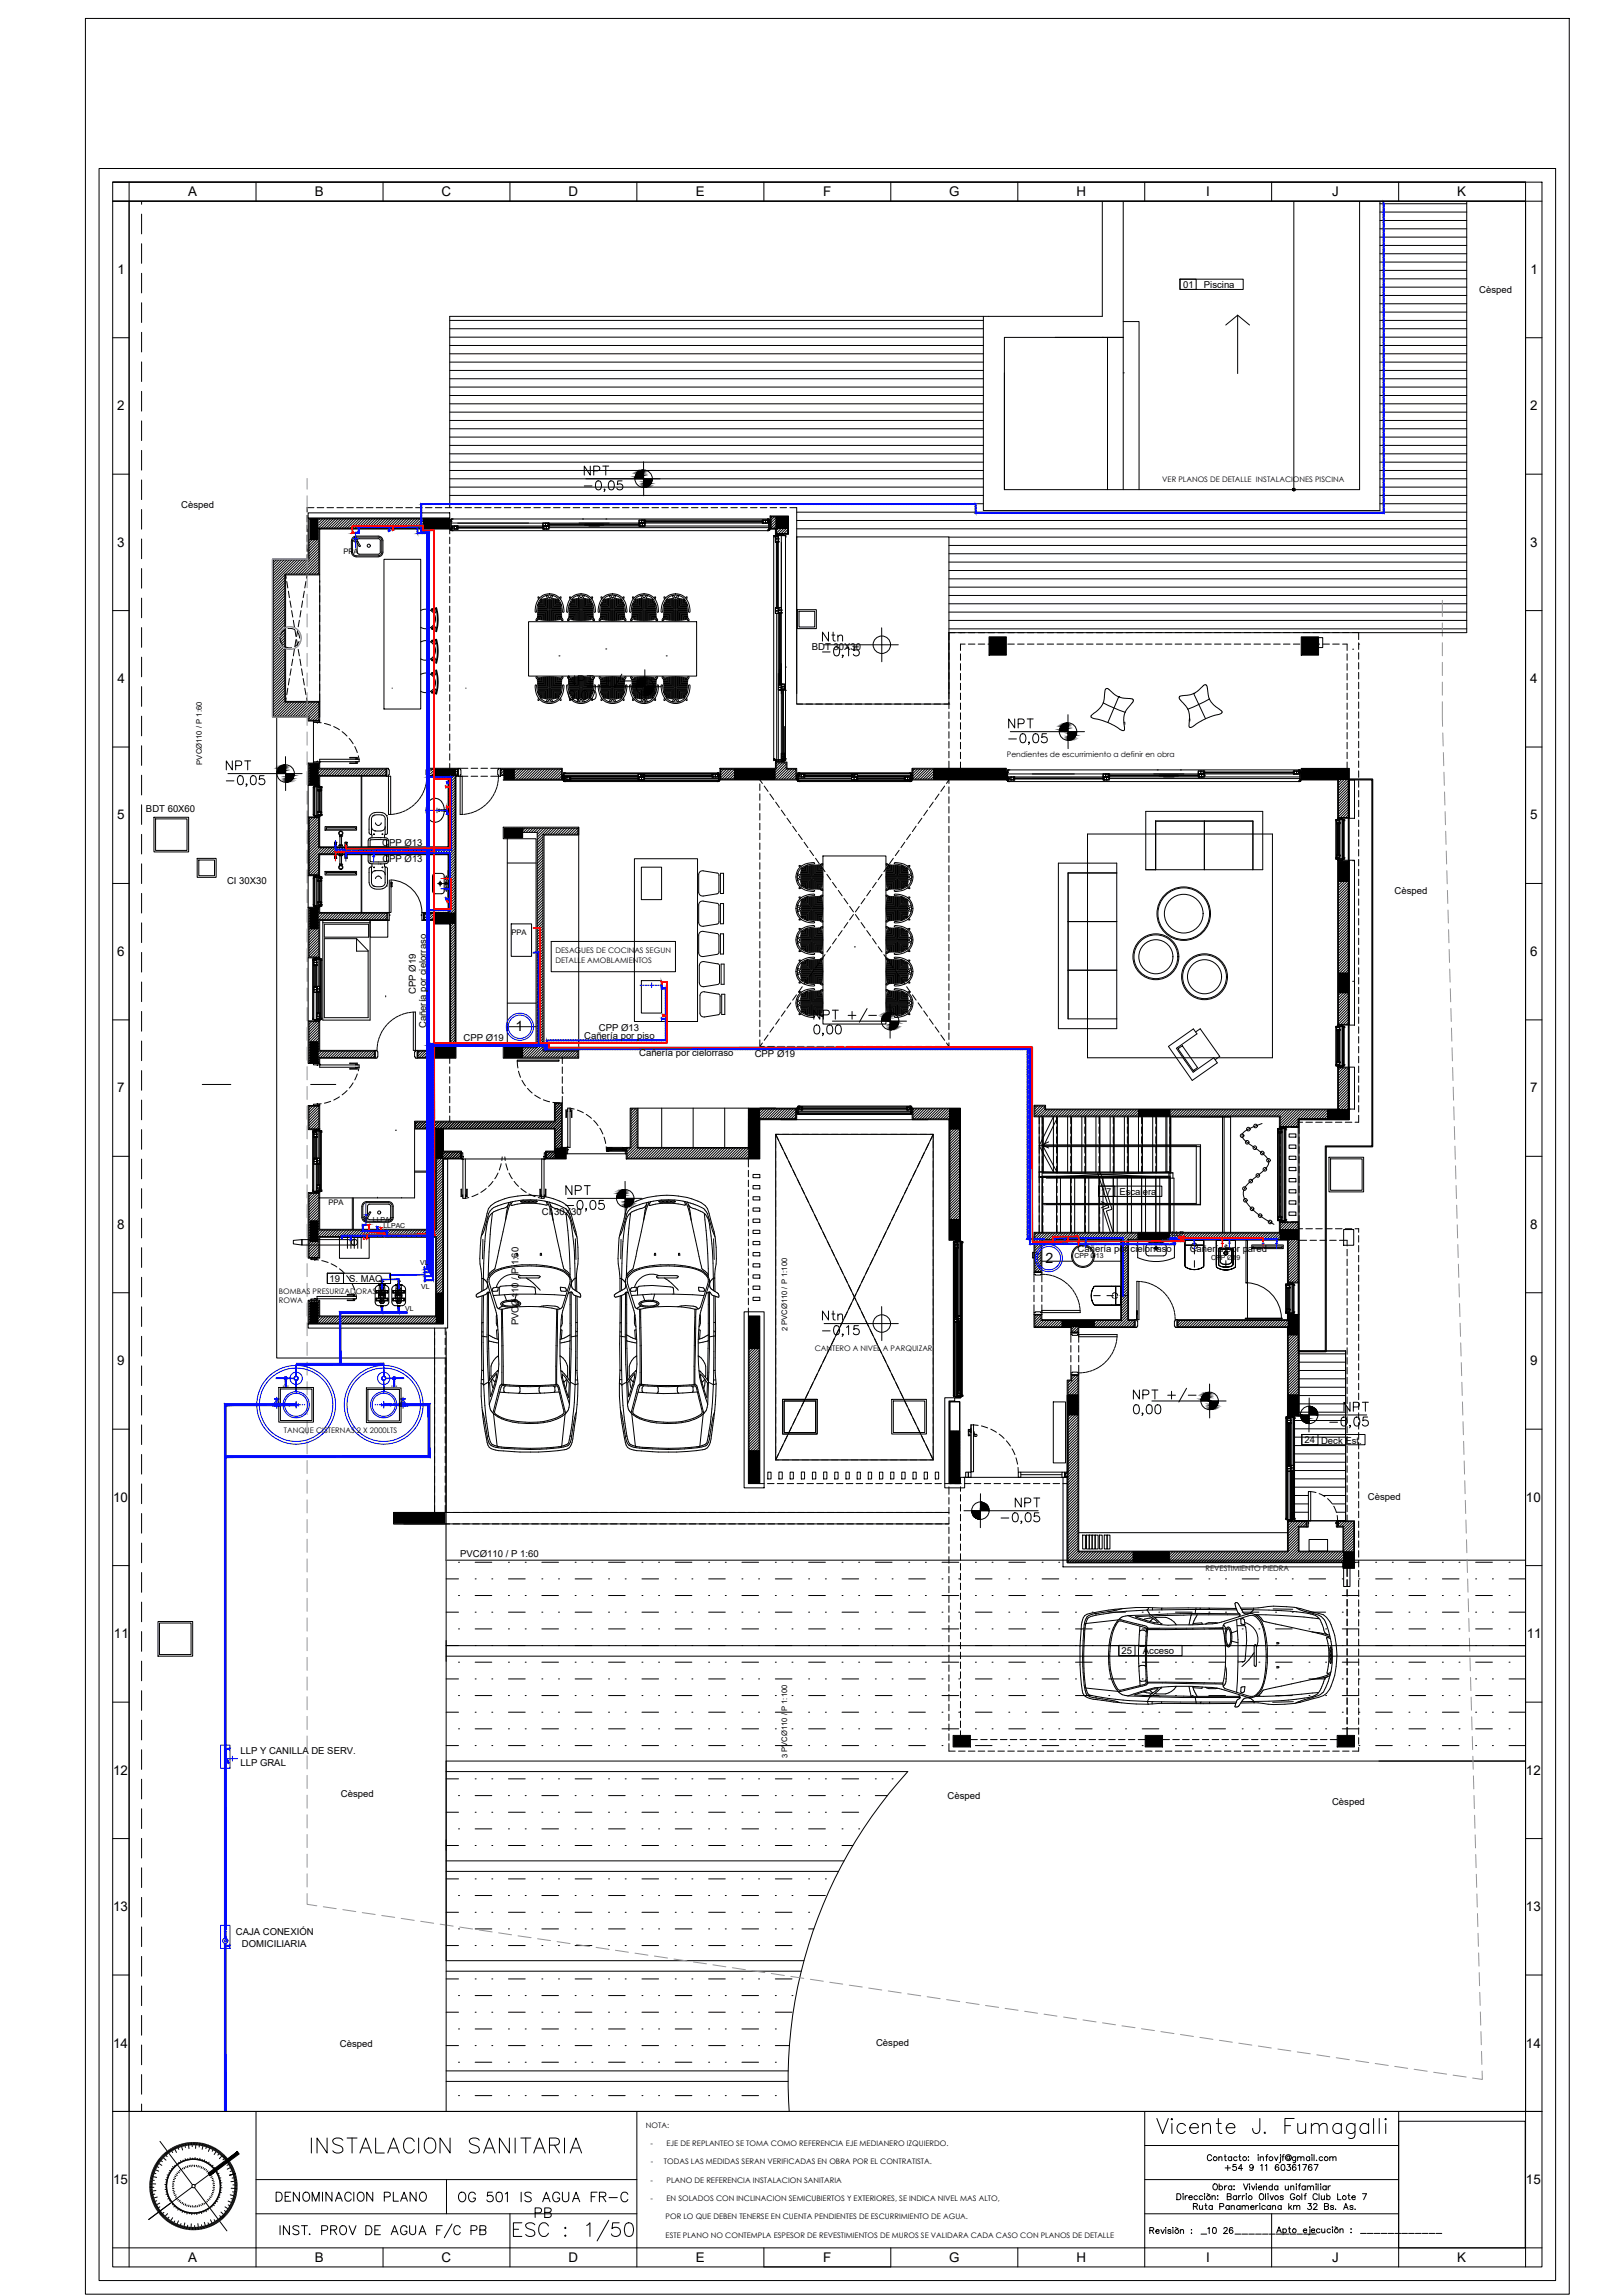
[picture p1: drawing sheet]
<svg xmlns="http://www.w3.org/2000/svg" width="594mm" height="841mm" viewBox="0 0 594 841" stroke-linecap="round" stroke-linejoin="round" font-family="sans-serif">
<defs><g id="words">
<g font-size="11.9">
<text x="422.6" y="784.9">Vicente J. Fumagalli</text>
<text x="187" y="822.3">ESC : 1/50</text>
</g>
<text font-size="9.7" x="112.9" y="790.2">INSTALACION SANITARIA</text>
<text font-size="6.6" x="99.8" y="807.9">DENOMINACION PLANO</text>
<text font-size="5.7" x="419.8" y="819.9">Revisiòn : _10 26____________</text>
<g font-size="5.2">
<text x="188.8" y="377.9">1</text>
<text x="382.9" y="462.7">2</text>
</g>
<g font-size="4.9">
<text x="68.9" y="71.8">A</text>
<text x="115.4" y="71.8">B</text>
<text x="161.7" y="71.8">C</text>
<text x="208.2" y="71.8">D</text>
<text x="254.8" y="71.8">E</text>
<text x="301.5" y="71.8">F</text>
<text x="347.6" y="71.8">G</text>
<text x="394.3" y="71.8">H</text>
<text x="441.8" y="71.8">I</text>
<text x="487.9" y="71.8">J</text>
<text x="533.7" y="71.8">K</text>
<text x="43.1" y="100.4">1</text>
<text x="560.6" y="100.4">1</text>
<text x="43" y="150.4">2</text>
<text x="560.5" y="150.4">2</text>
<text x="42.9" y="200.3">3</text>
<text x="560.4" y="200.3">3</text>
<text x="43" y="250.3">4</text>
<text x="560.5" y="250.3">4</text>
<text x="42.9" y="300.3">5</text>
<text x="560.4" y="300.3">5</text>
<text x="42.9" y="350.3">6</text>
<text x="560.4" y="350.3">6</text>
<text x="42.9" y="400.3">7</text>
<text x="560.4" y="400.3">7</text>
<text x="42.9" y="450.3">8</text>
<text x="560.4" y="450.3">8</text>
<text x="42.9" y="500.3">9</text>
<text x="560.4" y="500.3">9</text>
<text x="41.4" y="550.3">10</text>
<text x="558.9" y="550.3">10</text>
<text x="41.7" y="600.4">11</text>
<text x="559.2" y="600.4">11</text>
<text x="41.4" y="650.4">12</text>
<text x="558.9" y="650.4">12</text>
<text x="41.4" y="700.3">13</text>
<text x="558.9" y="700.3">13</text>
<text x="41.4" y="750.3">14</text>
<text x="558.9" y="750.3">14</text>
<text x="41.4" y="800.3">15</text>
<text x="558.9" y="800.3">15</text>
<text x="68.9" y="828.8">A</text>
<text x="115.4" y="828.8">B</text>
<text x="161.7" y="828.8">C</text>
<text x="208.2" y="828.8">D</text>
<text x="254.8" y="828.8">E</text>
<text x="301.5" y="828.8">F</text>
<text x="347.6" y="828.8">G</text>
<text x="394.3" y="828.8">H</text>
<text x="441.8" y="828.8">I</text>
<text x="487.9" y="828.8">J</text>
<text x="533.7" y="828.8">K</text>
</g>
<g font-size="3.5">
<text x="433.4" y="105.4">01</text>
<text x="440.9" y="105.4">Piscina</text>
<text x="541.8" y="107.5">Cèsped</text>
<text x="66.4" y="186.1">Cèsped</text>
<text x="297.3" y="238.3">BDT 30X30</text>
<text x="53.5" y="297.5">BDT 60X60</text>
<text x="140" y="309.9">CPP Ø13</text>
<text x="140" y="316">CPP Ø13</text>
<text x="83.1" y="324">CI 30X30</text>
<text x="510.8" y="327.4">Cèsped</text>
<text x="152.3" y="364.3" transform="rotate(-90 152.3 364.3)">CPP Ø19</text>
<text x="156.1" y="376.8" transform="rotate(-90 156.1 376.8)">Cañería por cielorraso</text>
<text x="219.3" y="378">CPP Ø13</text>
<text x="169.8" y="381.5">CPP Ø19</text>
<text x="214" y="380.6">Cañería por piso</text>
<text x="234.1" y="387">Cañería por cielorraso</text>
<text x="276.4" y="387.2">CPP Ø19</text>
<text x="403.2" y="437.8">17</text>
<text x="410" y="437.8">Escalera</text>
<text x="198.5" y="445.2">CI 30X30</text>
<text x="394.7" y="458.7">Cañería por cielorraso</text>
<text x="435.7" y="458.7">Cañería por pared</text>
<text x="120.7" y="469.7">19</text>
<text x="127.9" y="469.6">S. MAQ.</text>
<text x="189.9" y="485.7" transform="rotate(-90 189.9 485.7)">PVCØ110 / P 1:60</text>
<text x="477.8" y="528.8">24</text>
<text x="483.9" y="529">Deck Est.</text>
<text x="501" y="549.6">Cèsped</text>
<text x="168.6" y="570.7">PVCØ110 / P 1:60</text>
<text x="410.8" y="606.1">25</text>
<text x="418.6" y="606.1">Acceso</text>
<text x="88.1" y="642.8">LLP Y CANILLA DE SERV.</text>
<text x="88.1" y="647.1">LLP GRAL</text>
<text x="124.8" y="658.4">Cèsped</text>
<text x="347.1" y="659.3">Cèsped</text>
<text x="487.9" y="661.6">Cèsped</text>
<text x="86.4" y="709.2">CAJA CONEXIÓN</text>
<text x="88.6" y="713.4">DOMICILIARIA</text>
<text x="320.9" y="749.6">Cèsped</text>
<text x="124.5" y="750.1">Cèsped</text>
</g>
<g font-size="2.8">
<text x="425.7" y="176.8">VER PLANOS DE DETALLE INSTALACIONES PISCINA</text>
<text x="125.8" y="203.1">PPA</text>
<text x="74" y="280.2" transform="rotate(-90 74 280.2)">PVCØ110 / P 1:60</text>
<text x="368.8" y="277.2">Pendientes de escurrimiento a definir en obra</text>
<text x="187.3" y="342.5">PPA</text>
<text x="203.5" y="349.4">DESAGUES DE COCINAS SEGUN</text>
<text x="203.5" y="352.7">DETALLE AMOBLAMIENTOS</text>
<text x="120.3" y="441.6">PPA</text>
<text x="102.1" y="474.2">BOMBAS PRESURIZADORAS</text>
<text x="102.1" y="477.5">ROWA</text>
<text x="288.4" y="487.9" transform="rotate(-90 288.4 487.9)">2 PVCØ110 / P 1:100</text>
<text x="298.4" y="495">CANTERO A NIVEL A PARQUIZAR</text>
<text x="104" y="525.3">TANQUE CISTERNAS 2 X 2000LTS</text>
<text x="441.6" y="575.8">REVESTIMIENTO PIEDRA</text>
<text x="288.4" y="644.3" transform="rotate(-90 288.4 644.3)">3 PVCØ110 / P 1:100</text>
<text x="236.6" y="779.7">NOTA:</text>
<text x="238.3" y="786.4">-</text>
<text x="244.1" y="786.4">EJE DE REPLANTEO SE TOMA COMO REFERENCIA EJE MEDIANERO IZQUIERDO.</text>
<text x="238.4" y="793.1">-</text>
<text x="243.2" y="793.1">TODAS LAS MEDIDAS SERAN VERIFICADAS EN OBRA POR EL CONTRATISTA.</text>
<text x="238.3" y="799.8">-</text>
<text x="244.1" y="799.8">PLANO DE REFERENCIA INSTALACION SANITARIA</text>
<text x="238.3" y="806.5">-</text>
<text x="244.1" y="806.5">EN SOLADOS CON INCLINACION SEMICUBIERTOS Y EXTERIORES, SE INDICA NIVEL MAS ALTO,</text>
<text x="243.8" y="813.3">POR LO QUE DEBEN TENERSE EN CUENTA PENDIENTES DE ESCURRIMIENTO DE AGUA.</text>
<text x="243.8" y="820">ESTE PLANO NO CONTEMPLA ESPESOR DE REVESTIMIENTOS DE MUROS SE VALIDARA CADA CASO CON PLANOS DE DETALLE</text>
</g>
<g font-size="2.5">
<text x="136.6" y="447.8">LLPAF</text>
<text x="140.4" y="449.9">LLPAC</text>
<text x="429.2" y="452.9">LLP</text>
<text x="393.5" y="461.1">CPP Ø13</text>
<text x="443.6" y="461.8">CPP Ø19</text>
<text x="153.9" y="463.5">VL</text>
<text x="154.3" y="472.4">VL</text>
<text x="148.4" y="480.3">VL</text>
</g>
</g></defs>
<!-- layer: 2D N 0 PB SOLADO PERIMETRAL EXTERIOR -->
<g fill="none" stroke="#000" stroke-width=".37">
<path d="M292.1 223.4h6.9v7h-6.9zM292.7 224h5.7v5.8h-5.7zM101.3 262.8v234.9h62.1v74M114.8 264.7v14.5M56.4 299.5h12.7v12.7h-12.7zM493.9 285.5h8.9v134.7h-17.1v75.1h-10.2v-85.3h18.4zM494.2 285.8h8.3v134.1h-17.1v75.2h-9.6v-84.8h18.4zM57 300.1h11.5v11.5h-11.5zM72.2 314.6h7v6.9h-7zM72.8 315.2h5.8v5.7h-5.8zM486.7 424.1h12.7v12.7h-12.7zM487.3 424.7h11.6v11.5h-11.6z"/>
<path d="M492.8 495.1v62.2M102.1 508.5h12.7v12.7h-12.7zM102.7 509h11.6v11.6h-11.6zM134.2 508.6h12.7v12.7h-12.7zM134.7 509.2h11.6v11.5h-11.6zM286.6 512.8h12.7v12.7h-12.7zM287.2 513.4h11.5v11.6h-11.5zM326.6 512.8h12.7v12.7h-12.7zM327.2 513.4h11.5v11.6h-11.5zM352.9 541.4h36.1M57.9 594.2h12.7v12.7h-12.7zM58.4 594.8h11.6v11.5h-11.6z"/>
</g>
<!-- layer: 0 -->
<g fill="none" stroke="#000" stroke-width=".37">
<path d="M112.5 186v1.6M112.5 188.8v2.4M112.5 192.5v2.3M112.5 196.1v2.4M112.5 199.7v2.4M112.5 203.3v1.6M351.8 231.8h.1M494.2 281.6v4.2M495.4 315.4h.1M495.4 359.6h.1M141.3 364.9v.4M198.6 381.6v.3"/>
<path d="M274.1 410.2h.1M284.1 418.2v2.5M285.3 415.7h-1.2v1.3M286.5 415.7h2.4M290.1 415.7h2.4M293.7 415.7h2.4M297.3 415.7h2.4M300.9 415.7h2.4M304.5 415.7h2.4M308.1 415.7h2.5M311.7 415.7h2.5M315.3 415.7h2.5"/>
<path d="M318.9 415.7h2.5M322.6 415.7h2.4M326.2 415.7h2.4M329.8 415.7h2.4M333.4 415.7h2.4M337 415.7h2.4M340.6 415.7h1.2v1.3M341.8 418.2v2.5M487.8 408.5h.1M284.1 421.8v2.5M284.1 425.4v2.4M284.1 429v2.4"/>
<path d="M284.1 432.7v2.3M284.1 436.3v2.4M284.1 439.9v2.4M341.8 421.8v2.5M341.8 425.4v2.4M341.8 429v2.4M341.8 432.7v2.3M341.8 436.3v2.4M341.8 439.9v2.4M284.1 443.5v2.4M284.1 447.1v2.4M284.1 450.7v2.4"/>
<path d="M284.1 454.3v2.4M284.1 457.9v2.4M341.8 443.5v2.4M341.8 447.1v2.4M341.8 450.7v2.4M341.8 454.3v2.4M341.8 457.9v2.4M475.8 450.3h1.3M475.8 454.5h2.8M478.3 450.3h2.4M479.8 454.5h2.4M481.9 450.3h2.4"/>
<path d="M483.4 454.5h2.4M485.5 450.3h2.4M487 454.5h2.4M489.1 450.3h2.4M490.6 454.5h2.8M492.7 450.3h2.4M496.3 450.3h1.3M284.1 461.5v2.4M284.1 465.1v2.4M284.1 468.7v2.5M284.1 472.3v2.5M284.1 475.9v2.5"/>
<path d="M284.1 479.5v2.5M341.8 461.5v2.4M341.8 465.1v2.4M341.8 468.7v2.5M341.8 472.3v2.5M341.8 475.9v2.5M341.8 479.5v2.5M284.1 483.2v2.3M284.1 486.8v2.4M284.1 490.4v2.4M284.1 494v2.4M284.1 497.6v2.4"/>
<path d="M341.8 483.2v2.3M341.8 486.8v2.4M341.8 490.4v2.4M341.8 494v2.4M341.8 497.6v2.4M284.1 501.2v2.4M284.1 504.8v2.4M284.1 508.4v2.4M284.1 512v2.4M284.1 515.6v2.4M284.1 519.2v2.4M341.8 501.2v2.4"/>
<path d="M341.8 504.8v2.4M341.8 508.4v2.4M341.8 512v2.4M341.8 515.6v2.4M341.8 519.2v2.4M284.1 533.7v1.3h1.2M284.1 522.8v2.5M284.1 526.4v2.5M284.1 530v2.5M286.5 535h2.4M290.1 535h2.4M293.7 535h2.4"/>
<path d="M297.3 535h2.4M300.9 535h2.4M304.5 535h2.4M308.1 535h2.5M311.7 535h2.5M315.3 535h2.5M318.9 535h2.5M322.6 535h2.4M326.2 535h2.4M329.8 535h2.4M333.4 535h2.4M337 535h2.4"/>
<path d="M341.8 533.7v1.3h-1.2M341.8 522.8v2.5M341.8 526.4v2.5M341.8 530v2.5"/>
</g>
<!-- layer: 2D N 0 PB PROYECCIONES -->
<g fill="none" stroke="#000" stroke-width=".37">
<path d="M112.5 186h2.5M116.2 186h2.4M119.8 186h2.4M123.4 186h2.4M127 186h2.4M130.6 186h2.4M134.2 186h2.4M137.8 186h2.4M141.4 186h2.4M145 186h2.4M148.6 186h2.4M152.2 186h2.4"/>
<path d="M155.8 186h2.4M159.5 186h2.3M163.1 186h2.4M164.7 193.9v1.8M164.7 196.8v2.4M166.7 186h2.4M170.3 186h2.4M173.9 186h2.4M177.5 186h2.4M181.1 186h2.4M184.7 186h2.4M188.3 186h2.4"/>
<path d="M191.9 186h2.4M195.5 186h2.4M199.1 186h2.4M202.7 186h2.4M206.3 186h2.4M209.9 186h2.4M213.6 186h2.3M217.2 186h2.4M220.8 186h2.4M224.4 186h2.4M228 186h2.4M231.6 186h2.4"/>
<path d="M235.2 186h2.4M238.8 186h2.4M242.4 186h2.4M246 186h2.4M249.6 186h2.4M253.2 186h2.5M256.8 186h2.4M260.4 186h2.4M264 186h2.4M267.7 186h2.3M271.3 186h2.4M274.9 186h2.4"/>
<path d="M278.5 186h2.4M282.1 186h2.4M285.7 186h2.4M289.3 186h2.5M104.6 210.7l.2 1.2M105 213.1l.4 2.4M105.6 216.6l.4 2.4M111.5 216.6l-.5 2.4M112.1 213.1l-.5 2.4M112.5 210.7l-.3 1.2M117.1 210.7v2.7M117.1 214.6v2.4"/>
<path d="M117.1 218.2v2.4M164.7 200.4v2.4M164.7 204v2.4M164.7 207.7v2.4M164.7 211.3v2.4M164.7 214.9v2.4M164.7 218.5v2.4M102.6 233.9l.1 1 .7 1.3M104.3 230.7l-1 .9-.5 1M104.4 237l1.2 .4 1.2-.1M105.5 230.3l1.5 .1 .9 .3M106.2 220.2l.4 2.4"/>
<path d="M106.8 223.8l.4 2.3M107.4 227.3l.4 2.4M107.8 238l-.4 2.4M108 230.9l.4 2.3M108.4 234.4l-.4 2.4M108.6 234.4l.5 2.4M108.9 231.5l.6 1 .2 1.3M109.1 230.9l-.5 2.3M109.2 238l.4 2.4M109.5 235.1l-.7 1.2-.9 .6M109.6 227.3l-.4 2.4M110.2 223.8l-.3 2.3"/>
<path d="M110.8 220.2l-.4 2.4M117.1 221.8v2.4M117.1 225.4v2.4M117.1 229.1v2.3M117.1 232.6v2.5M117.1 236.2v2.5M117.1 239.8v2.5M164.7 222.1v2.4M164.7 225.7v2.4M164.7 229.3v2.4M164.7 232.9v2.4M164.7 236.5v2.4"/>
<path d="M347.6 235.7v2.4M347.6 239.3v2.4M349.8 231.8h-2.2v2.7M351.1 231.8h2.4M351.8 239.6v2.4M353.5 236h-1.7v2.4M354.7 231.8h2.4M354.7 236h2.4M358.3 231.8h2.4M358.3 236h2.4M361.9 231.8h2.4M361.9 236h2.4"/>
<path d="M365.5 231.8h2.4M365.5 236h2.4M369.1 231.8h2.4M369.1 236h2.4M372.7 231.8h2.4M372.7 236h2.4M376.3 231.8h2.4M376.3 236h2.4M379.9 231.8h2.4M379.9 236h2.4M383.5 231.8h2.4M383.5 236h2.4"/>
<path d="M387.1 231.8h2.5M387.1 236h2.5M390.7 231.8h2.4M390.7 236h2.4M394.3 231.8h2.4M394.3 236h2.4M397.9 231.8h2.4M397.9 236h2.4M401.6 231.8h2.3M401.6 236h2.3M405.2 231.8h2.4M405.2 236h2.4"/>
<path d="M408.8 231.8h2.4M408.8 236h2.4M412.4 236h2.4M414.8 231.8h-2.4M416 231.8h2.4M416 236h2.4M419.6 231.8h2.4M419.6 236h2.4M423.2 231.8h2.4M423.2 236h2.4M426.8 231.8h2.4M426.8 236h2.4"/>
<path d="M430.4 231.8h2.4M430.4 236h2.4M434 231.8h2.4M434 236h2.4M437.6 231.8h2.4M437.6 236h2.4M441.2 231.8h2.5M441.2 236h2.5M444.8 231.8h2.5M444.8 236h2.5M448.4 231.8h2.4M448.4 236h2.4"/>
<path d="M452 231.8h2.4M452 236h2.4M455.7 231.8h2.3M455.7 236h2.3M459.3 231.8h2.4M459.3 236h2.4M462.9 231.8h2.4M462.9 236h2.4M466.5 231.8h2.4M466.5 236h2.4M470.1 231.8h2.4M470.1 236h2.4"/>
<path d="M473.7 231.8h2.4M473.7 236h2.4M477.3 231.8h2.4M477.3 236h2.4M480.9 231.8h2.4M480.9 236h2.4M484.5 231.8h2.4M484.5 236h2.4M488.1 231.8h2.4M488.1 236h2.4M491.7 231.8h2.4M491.7 236h1.7v2.4"/>
<path d="M493.4 239.6v2.4M495.3 231.8h2.3v2.6M495.4 237.9h.1M497.6 236h.1M497.6 235.6v2.4M497.6 239.2v2.4M104.8 255.8l-.2 1.2M105.4 252.2l-.4 2.4M106 248.7l-.4 2.3M106.6 245.1l-.4 2.4M107.2 241.5l-.4 2.4M109.9 241.5l.3 2.4"/>
<path d="M110.4 245.1l.4 2.4M111 248.7l.5 2.3M111.6 252.2l.5 2.4M112.3 255.8l.2 1.2M117.1 243.4v2.5M117.1 247.1v2.4M117.1 250.7v2.4M117.1 254.3v2.7M164.7 240.1v2.4M164.7 243.7v2.5M164.7 247.3v2.5M164.7 250.9v2.5"/>
<path d="M164.7 254.5v2.4M164.7 258.2v2.3M291.8 258h2.2M295.2 258h2.4M298.8 258h2.4M302.4 258h2.4M306 258h2.4M309.6 258h2.4M313.2 258h2.4M316.8 258h2.4M320.4 258h2.4M324 258h2.4"/>
<path d="M327.7 258h2.3M331.3 258h2.4M334.9 258h2.4M338.5 258h2.4M342.1 258h2.4M345.7 258h2.2M347.6 242.9v2.4M347.6 246.5v2.4M347.6 250.1v2.4M347.6 253.7v2.4M347.6 257.3v2.4M351.8 243.2v2.4"/>
<path d="M351.8 246.8v2.4M351.8 250.4v2.4M351.8 254v2.4M351.8 257.6v2.4M493.4 243.2v2.4M493.4 246.8v2.4M493.4 250.4v2.4M493.4 254v2.4M493.4 257.6v2.4M497.6 242.8v2.4M497.6 246.4v2.4M497.6 250v2.4"/>
<path d="M497.6 253.6v2.4M497.6 257.2v2.4M164.7 261.8v2.4M164.7 265.4v2.4M164.7 269v2.4M164.7 272.6v2.4M164.7 276.2v2.4M164.7 279.8v1.7M347.6 260.9v2.4M347.6 264.5v2.4M347.6 268.1v2.4M347.6 271.7v2.4"/>
<path d="M347.6 275.3v2.4M347.6 278.9v2.6M351.8 261.2v2.4M351.8 264.8v2.4M351.8 268.4v2.4M351.8 272v2.4M351.8 275.7v2.3M351.8 279.3v2.3M493.4 261.2v2.4M493.4 264.8v2.4M493.4 268.4v2.4M493.4 272v2.4"/>
<path d="M493.4 275.7v2.3M493.4 279.3v2.3M497.6 260.8v2.4M497.6 264.4v2.5M497.6 268v2.5M497.6 271.6v2.5M497.6 275.2v2.5M497.6 278.9v2.3M168.5 281.5h2.9M168.5 284.5h2.9M172.6 281.5h2.4M172.6 284.5h2.4"/>
<path d="M176.1 281.5h2.5M176.1 284.5h2.5M179.7 281.5h2.9M179.7 284.5h2.9M278.3 287.3v2.4M278.3 290.9v2.4M278.3 294.5v2.4M278.3 298.1v2.4M278.3 285.8l.9 1.3M279.9 288.1l1.4 1.9M282 291l1.4 2M284.1 293.9l1.4 2"/>
<path d="M286.2 296.9l1.4 2M288.2 299.8l1.4 2M337.7 299.8l-1.4 2M339.7 296.9l-1.4 2M341.8 293.9l-1.4 2M343.9 291l-1.4 2M346 288.1l-1.4 1.9M346.7 287.1l.9-1.3v1.3M347.6 288.4v2.4M347.6 292v2.4M347.6 295.6v2.4M347.6 299.2v2.4"/>
<path d="M497.6 282.5v2.4M497.6 286.1v2.4M497.6 289.7v2.4M497.6 293.3v2.4M497.6 296.9v2.4M278.3 301.7v2.4M278.3 305.3v2.4M278.3 308.9v2.4M278.3 312.5v2.4M278.3 316.1v2.4M278.3 319.7v2.4M290.3 302.8l1.4 1.9"/>
<path d="M292.4 305.7l1.4 2M294.5 308.6l1.4 2M296.6 311.6l1.4 1.9M298.7 314.5l1.4 2M300.8 317.5l1.4 1.9M325.1 317.5l-1.4 1.9M327.2 314.5l-1.4 2M329.3 311.6l-1.4 1.9M331.4 308.6l-1.4 2M333.5 305.7l-1.4 2M335.5 302.8l-1.3 1.9M347.6 302.8v2.4"/>
<path d="M347.6 306.4v2.4M347.6 310v2.4M347.6 313.6v2.4M347.6 317.2v2.4M497.6 300.5v2.4M497.6 304.1v2.4M497.6 307.7v2.4M497.6 311.3v2.4M497.6 314.9v2.4M497.6 318.5v2.5M278.3 323.3v2.4M278.3 327v2.4"/>
<path d="M278.3 330.6v2.4M278.3 334.2v2.4M278.3 337.8v2.4M302.9 320.4l1.3 2M304.9 323.4l1.4 1.9M307 326.3l1.4 2M309.1 329.3l1.4 1.9M310.5 338.1l-1.4 1.9M311.2 332.2l1.4 2M312.6 335.1l-1.4 2M313.3 335.1l1.4 2M314.7 332.2l-1.4 2"/>
<path d="M315.4 338.1l1.4 1.9M316.8 329.3l-1.4 1.9M318.9 326.3l-1.4 2M320.9 323.4l-1.3 1.9M323 320.4l-1.4 2M347.6 320.8v2.4M347.6 324.4v2.4M347.6 328v2.4M347.6 331.6v2.4M347.6 335.3v2.3M347.6 338.9v2.4M497.6 322.1v2.5"/>
<path d="M497.6 325.7v2.5M497.6 329.4v2.4M497.6 333v2.4M497.6 336.6v2.4M278.3 341.4v2.4M278.3 345v2.4M278.3 348.6v2.4M278.3 352.2v2.4M278.3 355.8v2.4M278.3 359.4v2.4M295.9 358.7l-1.4 1.9M298 355.7l-1.4 2"/>
<path d="M300.1 352.8l-1.4 1.9M302.2 349.8l-1.4 2M304.2 346.9l-1.3 2M306.3 343.9l-1.4 2M308.4 341l-1.4 2M317.5 341l1.4 2M319.6 343.9l1.3 2M321.6 346.9l1.4 2M323.7 349.8l1.4 2M325.8 352.8l1.4 1.9M327.9 355.7l1.4 2M330 358.7l1.4 1.9"/>
<path d="M347.6 342.5v2.4M347.6 346.1v2.4M347.6 349.7v2.4M347.6 353.3v2.4M347.6 356.9v2.4M497.6 340.2v2.4M497.6 343.8v2.4M497.6 347.4v2.4M497.6 351v2.4M497.6 354.6v2.4M497.6 358.2v2.4M278.3 363v2.4"/>
<path d="M278.3 366.6v2.4M278.3 370.2v2.4M278.3 373.8v2.4M278.3 377.5v2.3M281.3 379.3l-1.4 1.9M283.4 376.3l-1.4 2M285.5 373.4l-1.4 2M287.6 370.4l-1.4 2M289.6 367.5l-1.4 2M291.7 364.6l-1.4 1.9M293.8 361.6l-1.4 2M332.1 361.6l1.4 2"/>
<path d="M334.2 364.6l1.3 1.9M336.3 367.5l1.4 2M338.3 370.4l1.4 2M340.4 373.4l1.4 2M342.5 376.3l1.4 2M344.6 379.3l1.4 1.9M347.6 360.5v2.4M347.6 364.1v2.4M347.6 367.7v2.4M347.6 371.3v2.4M347.6 374.9v2.4M347.6 378.5v2.4"/>
<path d="M497.6 361.8v2.4M497.6 365.4v2.4M497.6 369v2.5M497.6 372.6v2.5M497.6 376.2v2.5M497.6 379.8v2.5M164.7 387.8v1.9M164.7 390.9v2.4M164.7 394.5v2.4M164.7 398.1v2.4M206 387.4v2.3M206 391v2.4"/>
<path d="M206 394.6v2.4M206 398.2v2.4M278.3 381.1v2.4M279.2 382.2l-.9 1.3h1.7M281.2 383.5h2.4M284.8 383.5h2.4M288.5 383.5h2.3M292.1 383.5h2.4M295.7 383.5h2.4M299.3 383.5h2.4M302.9 383.5h2.4M306.5 383.5h2.4"/>
<path d="M310.1 383.5h2.4M313.7 383.5h2.4M317.3 383.5h2.4M320.9 383.5h2.4M324.5 383.5h2.4M328.1 383.5h2.4M331.7 383.5h2.4M335.3 383.5h2.4M338.9 383.5h2.4M342.6 383.5h2.3M346.2 383.5h1.7M347.6 382.1v1.4l-.9-1.3"/>
<path d="M497.6 383.5v2.4M497.6 387.1v2.4M497.6 390.7v2.4M497.6 394.3v2.4M497.6 397.9v2.4M164.7 401.7v2.4M164.7 405.4v2.3M164.7 409v1.9M206 401.8v2.3M284.1 415.7l1.1 2.3M285.7 419l1.1 2.2M340.2 419l-1.1 2.2"/>
<path d="M341.8 415.7l-1.1 2.3M380.6 409.3v2.5M380.6 413v2.4M380.6 416.6v2.4M381.7 409v42.9M381.7 419.6h58v21.9h-33.9M428.7 409.3h22M468.9 416.6v2.4M471.7 413.1h-2.8v2.3M472.9 413.1h2.9v2.3M475.8 411.3h1.3M475.8 416.6v2.4"/>
<path d="M478.3 411.3h2.4M481.9 411.3h2.4M485.5 411.3h2.4M489.1 411.3h2.4M492.7 411.3h2.4M497.6 401.5v2.4M497.6 405.1v2.4M497.6 408.7v2.6h-1.3M274.1 424.7v2.9M274.1 428.9v2.3M274.1 432.5v2.4M274.1 436.1v2.4"/>
<path d="M274.1 439.7v2.4M287.3 422.3l1 2.2M288.9 425.6l1 2.1M290.4 428.8l1.1 2.2M292 432l1 2.2M293.6 435.3l1 2.2M295.1 438.6l1.1 2.1M330.8 438.6l-1.1 2.1M332.3 435.3l-1 2.2M333.9 432l-1.1 2.2M335.4 428.8l-1 2.2M337 425.6l-1 2.1"/>
<path d="M338.6 422.3l-1 2.2M380.6 420.2v2.4M380.6 423.8v2.4M380.6 427.4v2.4M380.6 431v2.4M380.6 434.7v2.3M380.6 438.3v2.4M381.8 431h20.6M381.8 429.8h46.9M403.4 431h25.1M468.9 420.2v2.4M468.9 423.8v2.4"/>
<path d="M468.9 427.4v2.4M468.9 431v2.4M468.9 434.7v2.3M468.9 438.3v2.4M475.8 420.2v2.4M475.8 423.8v2.4M475.8 427.4v2.4M475.8 431v2.4M475.8 434.7v2.3M475.8 438.3v2.4M274.1 443.3v2.4M274.1 446.9v2.4"/>
<path d="M274.1 450.5v2.4M274.1 454.1v2.4M274.1 457.7v2.4M296.7 441.8l1.1 2.1M298.3 445l1 2.2M299.8 448.3l1.1 2.2M301.4 451.5l1.1 2.2M303 454.8l1 2.1M304.6 458l1 2.2M321.3 458l-1 2.2M322.9 454.8l-1 2.1M324.5 451.5l-1.1 2.2"/>
<path d="M326.1 448.3l-1.1 2.2M327.6 445l-1 2.2M329.2 441.8l-1.1 2.2M380.6 441.9v2.4M380.6 445.5v2.4M380.6 449.1v2.5M468.9 441.9v2.4M468.9 445.5v2.2h2.8M475.8 445.5v2.2h-2.9M475.8 441.9v2.4M493.4 454.5v2.1M493.4 457.8v2.4"/>
<path d="M497.6 450.2v1.4M497.6 452.8v2.4M497.6 456.4v2.4M274.1 461.3v2.4M274.1 464.9v2.4M274.1 468.5v2.4M274.1 472.1v2.4M274.1 475.7v2.4M274.1 479.4v2.8M306.2 461.3l1 2.2M307.7 464.5l1 2.2M309.3 467.8l1 2.1"/>
<path d="M310.9 471l1 2.2M311.9 477.5l-1 2.2M312.4 474.2l1.1 2.2M313.5 474.2l-1.1 2.2M314 477.5l1 2.2M315 471l-1 2.2M316.6 467.8l-1 2.1M318.2 464.5l-1.1 2.2M319.7 461.3l-1 2.2M378.7 467v2.8M378.7 471v2.4M378.7 474.6v2.4"/>
<path d="M378.7 478.2v2.8M381.6 467v2.8M381.6 471v2.4M381.6 474.6v2.4M381.6 478.2v2.8M493.4 461.4v2.4M493.4 465v2.4M493.4 468.7v2.3M493.4 472.3v2.4M493.4 475.9v2.4M493.4 479.5v2.4M497.6 460v2.4"/>
<path d="M497.6 463.6v2.4M497.6 467.2v2.4M497.6 470.9v2.3M497.6 474.5v2.4M497.6 478.1v2.4M159.2 486.7v2.5M159.2 490.4v2.4M159.2 494v2.4M159.2 497.6v2.4M163.1 486.6v2.5M163.1 490.4v2.4M163.1 494v2.4"/>
<path d="M163.1 497.6v2.4M302.5 497l-1.1 2.1M304 493.8l-1 2.1M305.6 490.5l-1 2.2M307.2 487.2l-1 2.2M308.7 484l-1 2.2M310.3 480.8l-1 2.1M315.6 480.8l1 2.1M317.1 484l1.1 2.2M318.7 487.2l1 2.2M320.3 490.5l1 2.2M321.9 493.8l1 2.1"/>
<path d="M323.4 497l1.1 2.1M392.2 489.1v2.8M392.2 493.1v2.4M392.2 496.7v2.4M395.1 489.1v2.8M395.1 493.1v2.4M395.1 496.7v2.4M493.4 483.1v2.4M493.4 486.7v2.4M493.4 490.3v2.4M493.4 493.9v2.4M493.4 497.5v2.4"/>
<path d="M497.6 481.7v2.4M497.6 485.3v2.4M497.6 488.9v2.4M497.6 492.5v2.4M497.6 496.1v2.4M497.6 499.7v2.4M159.2 501.2v2.4M159.2 504.8v2.4M159.2 508.5v2.3M159.2 512v2.5M159.2 515.6v2.5M159.2 519.2v2.5"/>
<path d="M163.1 501.2v2.4M163.1 504.8v2.4M163.1 508.4v2.4M163.1 512v2.4M163.1 515.6v2.4M163.1 519.2v2.4M291.5 519.7l-1.1 2.2M293 516.5l-1 2.2M294.6 513.2l-1 2.2M296.2 510l-1.1 2.1M297.8 506.7l-1.1 2.2M299.3 503.5l-1 2.2"/>
<path d="M300.9 500.2l-1.1 2.2M325 500.2l1.1 2.2M326.6 503.5l1 2.2M328.1 506.7l1.1 2.2M329.7 510l1.1 2.1M331.3 513.2l1 2.2M332.8 516.5l1.1 2.2M334.4 519.7l1 2.2M392.2 500.3v2.8M395.1 500.3v2.8M493.4 501.1v2.4M493.4 504.7v2.4"/>
<path d="M493.4 508.3v2.4M493.4 511.9v2.4M493.4 515.5v2.4M493.4 519.1v2.4M497.6 503.3v2.4M497.6 506.9v2.4M497.6 510.5v2.4M497.6 514.1v2.4M497.6 517.7v2.4M159.2 522.8v2.5M159.2 526.5v2.4M159.2 530.1v2.4"/>
<path d="M159.2 533.7v2.4M159.2 537.3v2.4M163.1 522.8v2.4M163.1 526.4v2.5M163.1 530v2.5M163.1 533.6v2.5M163.1 537.3v2.4M285.2 532.7l-1.1 2.3M286.8 529.4l-1.1 2.3M288.3 526.2l-1 2.2M289.9 523l-1 2.1M336 523l1 2.1"/>
<path d="M337.6 526.2l1 2.2M339.1 529.4l1.1 2.3M340.7 532.7l1.1 2.3M493.4 522.8v2.3M493.4 526.4v2.4M493.4 530v2.4M493.4 533.6v2.4M493.4 537.2v2.4M497.6 521.3v2.4M497.6 525v2.3M497.6 528.6v2.4M497.6 532.2v2.4"/>
<path d="M497.6 535.8v2.4M497.6 539.4v2.4M159.2 540.9v2.4M159.2 544.5v2.4M159.2 548.1v2.4M159.2 551.7v2.6M163.1 540.9v2.4M163.1 544.5v2.4M163.1 548.1v2.4M163.1 551.7v2.5M163.4 558.4h1.3M163.4 554.3h1.3"/>
<path d="M165.9 558.4h2.4M165.9 554.3h2.4M169.5 558.4h2.4M169.5 554.3h2.4M173.1 558.4h2.4M173.1 554.3h2.4M176.7 558.4h2.5M176.7 554.3h2.5M180.3 558.4h2.5M180.3 554.3h2.5M183.9 558.4h2.5M183.9 554.3h2.5"/>
<path d="M187.5 558.4h2.4M187.5 554.3h2.4M191.2 558.4h2.3M191.2 554.3h2.3M194.8 558.4h2.4M194.8 554.3h2.4M198.4 558.4h2.4M198.4 554.3h2.4M202 558.4h2.4M202 554.3h2.4M205.6 558.4h2.4M205.6 554.3h2.4"/>
<path d="M209.2 558.4h2.4M209.2 554.3h2.4M212.8 558.4h2.4M212.8 554.3h2.4M216.4 558.4h2.4M216.4 554.3h2.4M220 558.4h2.4M220 554.3h2.4M223.6 558.4h2.4M223.6 554.3h2.4M227.2 558.4h2.4M227.2 554.3h2.4"/>
<path d="M230.8 558.4h2.5M230.8 554.3h2.5M234.4 558.4h2.5M234.4 554.3h2.5M238 558.4h2.5M238 554.3h2.5M241.6 558.4h2.5M241.6 554.3h2.5M245.3 558.4h2.3M245.3 554.3h2.3M248.9 558.4h2.4M248.9 554.3h2.4"/>
<path d="M252.5 558.4h2.4M252.5 554.3h2.4M256.1 558.4h2.4M256.1 554.3h2.4M259.7 558.4h2.4M259.7 554.3h2.4M263.3 558.4h2.4M263.3 554.3h2.4M266.9 558.4h2.4M266.9 554.3h2.4M270.5 558.4h2.4M270.5 554.3h2.4"/>
<path d="M274.1 558.4h2.4M274.1 554.3h2.4M277.7 558.4h2.4M277.7 554.3h2.4M278.3 543.7h1.6M281.1 543.7h2.4M281.3 558.4h2.4M281.3 554.3h2.4M284.7 543.7h2.4M284.9 558.4h2.5M284.9 554.3h2.5M288.3 543.7h2.4"/>
<path d="M288.5 558.4h2.5M288.5 554.3h2.5M291.9 543.7h2.4M292.1 558.4h2.5M292.1 554.3h2.5M295.5 543.7h2.4M295.7 558.4h2.5M295.7 554.3h2.5M299.1 543.7h2.4M299.4 558.4h2.4M299.4 554.3h2.4M302.7 543.7h2.4"/>
<path d="M303 558.4h2.4M303 554.3h2.4M306.4 543.7h2.3M306.6 558.4h2.4M306.6 554.3h2.4M310 543.7h2.4M310.2 558.4h2.4M310.2 554.3h2.4M313.6 543.7h2.4M313.8 558.4h2.4M313.8 554.3h2.4M317.2 543.7h2.4"/>
<path d="M317.4 558.4h2.4M317.4 554.3h2.4M320.8 543.7h2.4M321 558.4h2.4M321 554.3h2.4M324.4 543.7h2.4M324.6 558.4h2.4M324.6 554.3h2.4M328 543.7h2.4M328.2 558.4h2.4M328.2 554.3h2.4M331.6 543.7h2.4"/>
<path d="M331.8 558.4h2.4M331.8 554.3h2.4M335.2 543.7h2.4M335.4 558.4h2.4M335.4 554.3h2.4M338.8 543.7h2.4M339 558.4h2.5M339 554.3h2.5M342.4 543.7h2.4M342.6 558.4h2.5M342.6 554.3h2.5M346 543.7h2.4"/>
<path d="M346.2 558.4h1.4M346.2 554.3h1.4M347.6 544.9v2.7M347.6 548.8v2.4M347.6 552.4v2.4M347.6 556v2.4M347.6 559.6v2.4M349.6 543.7h2.4M351.8 544.9v1.6M351.8 547.7v2.4M351.8 551.3v2.4M351.8 554.9v2.4"/>
<path d="M351.8 558.5v2.4M353.2 543.7h2.4M356.8 543.7h2.4M360.5 543.7h2.3M364.1 543.7h2.4M367.7 543.7h2.4M371.3 543.7h2.4M374.9 543.7h2.4M378.5 543.7h2.4M382.1 543.7h2.4M385.7 543.7h2.4M389.3 543.7h1.6"/>
<path d="M493.4 540.8v2.4M493.4 544.4v2.4M493.4 548v2.4M493.4 551.6v2.4M493.4 555.2v2.1M497.6 543v2.4M497.6 546.6v2.4M497.6 550.2v2.4M497.6 553.8v2.4M497.6 557.4v2.4M347.6 563.2v2.4M347.6 566.8v2.4"/>
<path d="M347.6 570.4v2.4M347.6 574.1v2.3M347.6 577.7v2.4M351.8 562.1v2.4M351.8 565.8v2.3M351.8 569.4v2.4M351.8 573v2.4M351.8 576.6v2.4M493.4 574.7v3M493.4 578.9v2.4M497.6 561v2.4M497.6 564.6v2.4"/>
<path d="M497.6 568.2v2.4M497.6 571.8v2.4M497.6 575.5v2.3M497.6 579.1v2.4M347.6 581.3v2.4M347.6 584.9v2.4M347.6 588.5v2.4M347.6 592.1v2.4M347.6 595.7v2.4M347.6 599.3v2.4M351.8 580.2v2.4M351.8 583.8v2.4"/>
<path d="M351.8 587.4v2.4M351.8 591v2.4M351.8 594.6v2.4M351.8 598.2v2.4M493.4 582.5v2.4M493.4 586.1v2.4M493.4 589.7v2.4M493.4 593.3v2.4M493.4 596.9v2.4M497.6 582.7v2.4M497.6 586.3v2.4M497.6 589.9v2.4"/>
<path d="M497.6 593.5v2.4M497.6 597.1v2.4M347.6 602.9v2.4M347.6 606.5v2.4M347.6 610.1v2.4M347.6 613.7v2.4M347.6 617.3v2.4M351.8 601.8v2.4M351.8 605.4v2.5M351.8 609v2.4M351.8 612.6v2.4M351.8 616.2v2.4"/>
<path d="M351.8 619.9v2.3M493.4 600.6v2.3M493.4 604.2v2.4M493.4 607.8v2.4M493.4 611.4v2.4M493.4 615v2.4M493.4 618.6v2.4M497.6 600.7v2.4M497.6 604.3v2.4M497.6 607.9v2.4M497.6 611.5v2.4M497.6 615.1v2.4"/>
<path d="M497.6 618.7v2.4M347.6 620.9v2.4M347.6 624.5v2.4M347.6 628.2v2.3M347.6 631.8v2.4M347.6 635.4v2.4M347.6 639v2.7h2.2M351.8 623.5v2.4M351.8 627.1v2.4M351.8 630.7v2.4M351.8 634.3v1.7M355.4 637.5h2.6"/>
<path d="M359.2 637.5h2.4M362.8 637.5h2.4M366.4 637.5h2.4M370 637.5h2.4M373.6 637.5h2.4M377.2 637.5h2.4M380.8 637.5h2.4M384.4 637.5h2.4M388 637.5h2.4M391.6 637.5h2.4M395.3 637.5h2.3M398.9 637.5h2.4"/>
<path d="M402.5 637.5h2.4M406.1 637.5h2.4M409.7 637.5h2.4M413.3 637.5h2.4M416.9 637.5h2.5M425.8 637.5h2.5M429.5 637.5h2.4M433.1 637.5h2.4M436.7 637.5h2.4M440.4 637.5h2.3M443.9 637.5h2.5M447.5 637.5h2.5"/>
<path d="M451.1 637.5h2.5M454.7 637.5h2.5M458.4 637.5h2.4M462 637.5h2.4M465.6 637.5h2.4M469.2 637.5h2.4M472.8 637.5h2.4M476.4 637.5h2.4M480 637.5h2.4M483.6 637.5h2.4M487.2 637.5h2.6M493.4 622.2v2.4"/>
<path d="M493.4 625.8v2.4M493.4 629.4v2.4M493.4 633v3M497.6 622.3v2.4M497.6 625.9v2.4M497.6 629.6v2.3M497.6 633.2v2.4M497.6 636.8v2.4M351.1 641.7h2.4M354.7 641.7h2.4M358.3 641.7h2.4M361.9 641.7h2.4"/>
<path d="M365.5 641.7h2.4M369.1 641.7h2.4M372.7 641.7h2.4M376.3 641.7h2.4M379.9 641.7h2.4M383.5 641.7h2.4M387.1 641.7h2.5M390.7 641.7h2.4M394.3 641.7h2.4M397.9 641.7h2.4M401.6 641.7h2.3M405.2 641.7h2.4"/>
<path d="M408.8 641.7h2.4M412.4 641.7h2.4M416 641.7h2.4M419.6 641.7h2.4M423.2 641.7h2.4M426.8 641.7h2.4M430.4 641.7h2.4M434 641.7h2.4M437.6 641.7h2.4M441.2 641.7h2.5M444.8 641.7h2.5M448.4 641.7h2.4"/>
<path d="M452 641.7h2.4M455.7 641.7h2.3M459.3 641.7h2.4M462.9 641.7h2.4M466.5 641.7h2.4M470.1 641.7h2.4M473.7 641.7h2.4M477.3 641.7h2.4M480.9 641.7h2.4M484.5 641.7h2.4M488.1 641.7h2.4M491.7 641.7h2.4"/>
<path d="M497.6 640.4v1.3h-2.3"/>
</g>
<!-- layer: 2D N 0 PB AMOB COCINAS LAVADEROS -->
<g fill="none" stroke="#000" stroke-width=".37">
<path d="M185.8 316.3h10.5M185.8 305.5v78.1M212 303.1v81.8M185.8 376.2h10.5M185.8 367.6h10.5M151.8 413.8v25.2h-34.7M233.7 406.1h40.4M242.4 406.1v14.4M253.9 406.1v14.4M265.4 406.1v14.4M129 439v11.5M129.4 439v11.5"/>
<path d="M138.3 438.7v.3M147.1 438.8v.2M151.8 429.2h7.8M151.8 429.5h7.8"/>
</g>
<!-- layer: 2D N 0 PB DECO MUEBLES -->
<g fill="none" stroke="#000" stroke-width=".37">
<path d="M140.6 205h13.5v54.8h-13.5zM197.7 219.1l-.6-.4 .1 .9M197.7 219a5.2 5.2 0 0 1 5.7-.9 5.2 5.2 0 0 1 3.1 4.8l.1 1.2-.4 .3-.2-.3a5.2 5.2 0 0 0-5.4-6 5.3 5.3 0 0 0-4 6l-.5 .3a6.7 6.7 0 0 1 1.6-5.4zM198 219.6a2.43 2.43 0 0 1-1.1 2.2v.1M198.2 219.7v.8M198.4 219.6v1.2M198.6 219.5v1.5M198.9 219.5v1.7M199.1 219.4v2M199.3 219.4v2.2M199.6 219.3v2.6M199.8 219.3v2.8"/>
<path d="M200 218.2l.7 1.4h1.1l.7-1.4M200.1 219.3v3.1M200.3 219.2v3.5M200.5 218.1l.8 1.1 .7-1.1M200.5 219.7v3.2M200.8 219.7v3.5M201 219.7v3.6M201.1 218.9h.3M201.3 219.7v3.6M201.5 219.7v3.6M201.7 219.7v3.5M202 219.7v3.2"/>
<path d="M202.2 219.2v3.5M202.5 219.3v3.1M202.7 219.3v2.8M202.9 219.3v2.6M203.2 219.4v2.2M203.5 219.4v2M203.7 219.5v1.7M203.9 219.5v1.5M204.1 219.6v1.2M204.4 219.7v.8M204.6 219.6a2.97 2.97 0 0 0 1.1 2.3M204.9 219.1l.5-.4-.1 .9"/>
<path d="M209.2 219.1l-.4-.4-.2 .1 .2 .8M209.3 219a5.2 5.2 0 0 1 5.6-1 5.2 5.2 0 0 1 3.1 4.9l.1 1.3-.4 .2-.2-.3a5.6 5.6 0 0 0-4.1-6 4.5 4.5 0 0 0-5.1 4.3l-.2 1.8-.3 .2-.3-.3a8 8 0 0 1 1.8-5.1zM209.5 219.6a2.43 2.43 0 0 1-1.1 2.2v.1M209.7 219.7v.8M210 219.6v1.2M210.1 219.5v1.5M210.4 219.5v1.7M210.7 219.4v2M210.9 219.4v2.2M211.1 219.3v2.6M211.4 219.3v2.8M211.5 218.2l.8 1.4h1.1l.7-1.4"/>
<path d="M211.6 219.3v3.1M211.9 219.2v3.5M212.1 218.1l.7 1.1 .7-1.1M212.1 219.7v3.2M212.3 219.7v3.5M212.6 219.7v3.6M212.6 218.9h.4M212.8 219.7v3.6M213.1 219.7v3.6M213.3 219.7v3.5M213.5 219.7v3.2M213.8 219.2v3.5"/>
<path d="M214 219.3v3.1M214.2 219.3v2.8M214.5 219.3v2.6M214.7 219.4v2.2M215 219.4v2M215.2 219.5v1.7M215.4 219.5v1.5M215.7 219.6v1.2M215.9 219.7v.8M216.2 219.6a2.43 2.43 0 0 0 1 2.2v.1M216.4 219.1l.6-.4-.2 .9M220.7 219.1l-.5-.4 .1 .9"/>
<path d="M220.8 219a5.3 5.3 0 0 1 6-.8 5.3 5.3 0 0 1 2.8 5.3l-.1 .9-.4-.3a5.2 5.2 0 0 0-5.4-6 5.3 5.3 0 0 0-4.1 6l-.2 .3-.3-.3a8 8 0 0 1 1.7-5.1zM221 219.6a2.97 2.97 0 0 1-1.1 2.3M221.2 219.7v.8M221.5 219.6v1.2M221.7 219.5v1.5M222 219.5v1.7M222.2 219.4v2M222.5 219.4v2.2M222.7 219.3v2.6M222.9 219.3v2.8M223.1 218.2l.7 1.4h1.1l.7-1.4M223.1 219.3v3.1"/>
<path d="M223.4 219.2v3.5M223.6 218.1l.7 1.1 .8-1.1M223.6 219.7v3.2M223.9 219.7v3.5M224.1 219.7v3.6M224.2 218.9h.3M224.4 219.7v3.6M224.6 219.7v3.6M224.8 219.7v3.5M225 219.7v3.2M225.3 219.2v3.5M225.6 219.3v3.1"/>
<path d="M225.8 219.3v2.8M226 219.3v2.6M226.3 219.4v2.2M226.5 219.4v2M226.7 219.5v1.7M227 219.5v1.5M227.2 219.6v1.2M227.5 219.7v.8M227.7 219.6a2.36 2.36 0 0 0 1 2.2l.1 .1M228 219.1l.4-.4 .2 .1-.3 .8M232.3 219.1l-.6-.4 .2 .9M232.4 219a5.3 5.3 0 0 1 5.9-.8 5.3 5.3 0 0 1 2.8 5.3l-.1 .9h-.3l-.1-.5a5.3 5.3 0 0 0-4-5.8 4.8 4.8 0 0 0-5.4 5.3l-.1 1-.5-.3a7.8 7.8 0 0 1 1.8-5.1z"/>
<path d="M232.5 219.6a2.43 2.43 0 0 1-1 2.2v.1M232.8 219.7v.8M233 219.6v1.2M233.3 219.5v1.5M233.5 219.5v1.7M233.7 219.4v2M234 219.4v2.2M234.2 219.3v2.6M234.5 219.3v2.8M234.6 218.2l.8 1.4h1.1l.7-1.4M234.7 219.3v3.1M234.9 219.2v3.5"/>
<path d="M235.2 218.1l.6 1.1 .8-1.1M235.2 219.7v3.2M235.4 219.7v3.5M235.6 219.7v3.6M235.7 218.9h.4M235.9 219.7v3.6M236.1 219.7v3.6M236.4 219.7v3.5M236.6 219.7v3.2M236.9 219.2v3.5M237.1 219.3v3.1M237.3 219.3v2.8"/>
<path d="M237.6 219.3v2.6M237.8 219.4v2.2M238 219.4v2M238.3 219.5v1.7M238.5 219.5v1.5M238.8 219.6v1.2M239 219.7v.8M239.2 219.6a2.43 2.43 0 0 0 1 2.2l.1 .1M239.5 219.1l.5-.4-.1 .9M243.8 219.1l-.6-.4 .2 .9M243.9 219a5.2 5.2 0 0 1 5.7-.9 5.2 5.2 0 0 1 3 4.8l.1 1.3-.3 .2-.2-.3a5.3 5.3 0 0 0-4.8-6 5.3 5.3 0 0 0-4.7 6l-.2 .3-.4-.3a8.4 8.4 0 0 1 1.8-5.1zM244.1 219.6a2.36 2.36 0 0 1-1 2.2l-.1 .1"/>
<path d="M244.3 219.7v.8M244.6 219.6v1.2M244.8 219.5v1.5M245.1 219.5v1.7M245.3 219.4v2M245.5 219.4v2.2M245.7 219.3v2.6M246 219.3v2.8M246.2 218.2l.7 1.4h1.1l.7-1.4M246.3 219.3v3.1M246.5 219.2v3.5M246.7 218.1l.7 1.1 .8-1.1"/>
<path d="M246.7 219.7v3.2M247 219.7v3.5M247.2 219.7v3.6M247.3 218.9h.3M247.4 219.7v3.6M247.6 219.7v3.6M247.9 219.7v3.5M248.2 219.7v3.2M248.4 219.2v3.5M248.6 219.3v3.1M248.9 219.3v2.8M249.1 219.3v2.6"/>
<path d="M249.4 219.4v2.2M249.6 219.4v2M249.8 219.5v1.7M250.1 219.5v1.5M250.3 219.6v1.2M250.6 219.7v.8M250.7 219.6a2.36 2.36 0 0 0 1.1 2.2v.1M251.1 219.1l.5-.4-.1 .9M154.1 223.7a3.6 3.6 0 0 1 5.4 3.1 3.6 3.6 0 0 1-5.4 3.1M154.1 235.3a3.6 3.6 0 0 1 5.4 3.1 3.6 3.6 0 0 1-5.4 3.1M157.8 229.9l.4 .6M158.1 229.6l.4 .6"/>
<path d="M158.2 223.1l-.4 .6M158.2 234.7l-.4 .5M158.5 223.4l-.4 .6M158.5 234.9l-.4 .6M158.7 229.1l.9 1v1.3M159.6 222.8l.5 3.3v2.7l-.5 2.6 .3 .1 .6-4.7-.6-4.1-.3 .1 .1 .5a1.71 1.71 0 0 1-.7 1.7M159.6 234.3l.5 3.3v2.7l-.5 2.7 .3 .1 .6-4.1-.6-4.7h-.3l.1 1.2-.7 1M193.6 227.8h61.5v20h-61.5zM196.6 226.7l.6-.3a.67 .67 0 0 1-.1 .8 .67 .67 0 0 1-.8 .1zM196.7 226.8l.3 .3M196.8 226.2h1.3M196.8 225.9h1.5"/>
<path d="M196.8 225.7h1.8M196.8 225.4h2.1M196.8 225.2h2.3M196.8 224.9h2.5M196.8 224.7h2.7M196.9 224.4h2.9M196.9 224.2h3.2M196.9 224h3.4M196.9 223.7h3.6M197 223.5h3.7M197 223.2h3.7M197 223h3.5"/>
<path d="M197.1 222.8h3.2M197.1 222.5h2.9M197.1 222.3h2.7M197.2 222.1h2.3M197.2 221.8h2.1M197.2 226.4h.7M197.2 221.6h1.9M197.4 221.3h1.4M197.5 221.1h1M197.6 226.6v.5M197.7 220.8h.7M197.8 220.6h.4"/>
<path d="M197.9 226.6v.5M198.1 226.3v.9M198.3 226v1.2M198.6 225.8v1.5M198.8 225.5v1.8M199.1 225.3v2M199.3 225.1v2.2M199.6 224.9v2.5M199.8 224.6v2.8M200.1 224.3v3.1M200.3 224.1v3.3M200.5 223.9v3.5"/>
<path d="M200.8 223.6v3.8M201 223.5v3.9M201.3 223.4v4M201.5 223.5v3.9M201.8 223.6v3.8M201.8 223.5h3.8M201.8 223.2h3.8M202 223.7h3.6M202 223.9v3.5M202 223h3.6M202.3 224.1v3.3M202.3 224h3.3"/>
<path d="M202.3 222.8h3.2M202.5 224.2h3.2M202.5 224.3v3.1M202.5 222.5h2.9M202.7 224.6v2.8M202.7 224.4h3M202.7 222.3h2.7M202.9 224.9v2.5M203 224.7h2.7M203 222.1h2.4M203.2 225.1v2.2M203.2 224.9h2.5"/>
<path d="M203.2 221.8h2.2M203.5 225.3v2M203.5 225.2h2.2M203.5 221.6h1.8M203.6 225.4h2.1M203.7 225.5v1.8M203.8 221.3h1.3M203.9 225.8v1.5M204 225.7h1.7M204 221.1h1M204.1 220.8h.8M204.2 226v1.2"/>
<path d="M204.2 225.9h1.5M204.4 220.6h.3M204.4 226.3v.9M204.5 226.2h1.3M204.7 226.6v.5M204.7 226.4h.6M204.9 226.6v.5M205.4 226.4l.6 .3 .2 .7-.9-.5zM205.9 226.8l-.3 .3M208.1 226.7l.6-.3a.77 .77 0 0 1-.8 1zM208.2 226.8l.3 .3M208.3 226.2h1.3"/>
<path d="M208.3 225.9h1.6M208.4 225.7h1.7M208.4 225.4h2M208.4 224.9h2.5M208.4 225.2h2.3M208.4 224.7h2.7M208.4 224.4h2.9M208.4 224.2h3.2M208.4 224h3.4M208.5 223.7h3.6M208.5 223.5h3.8M208.5 223.2h3.8"/>
<path d="M208.5 223h3.6M208.6 222.8h3.2M208.7 222.5h2.8M208.7 222.3h2.6M208.7 222.1h2.4M208.7 221.8h2.1M208.8 226.4h.6M208.8 221.6h1.8M209 221.3h1.3M209 221.1h1.1M209.2 226.6v.5M209.2 220.8h.7"/>
<path d="M209.4 220.6h.3M209.4 226.6v.5M209.7 226.3v.9M209.9 226v1.2M210.1 225.8v1.5M210.4 225.5v1.8M210.6 225.3v2M210.9 225.1v2.2M211.1 224.9v2.5M211.3 224.6v2.8M211.6 224.3v3.1M211.8 224.1v3.3"/>
<path d="M212.1 223.9v3.5M212.3 223.6v3.8M212.6 223.5v3.9M212.8 223.4v4M213.1 223.5v3.9M213.3 223.6v3.8M213.3 223.5h3.8M213.4 223.2h3.7M213.5 223.9v3.5M213.5 223.7h3.6M213.6 223h3.5M213.8 224.1v3.3"/>
<path d="M213.8 224h3.4M213.8 222.8h3.2M214 224.2h3.2M214 224.3v3.1M214.1 222.5h2.9M214.3 224.6v2.8M214.3 224.4h2.9M214.3 222.3h2.7M214.5 224.9v2.5M214.5 224.7h2.8M214.5 222.1h2.4M214.7 224.9h2.6"/>
<path d="M214.8 225.1v2.2M214.8 221.8h2.1M215 225.2h2.3M215 225.3v2M215 221.6h1.8M215.2 225.4h2.1M215.3 225.5v1.8M215.3 221.3h1.4M215.5 225.8v1.5M215.5 225.7h1.8M215.5 221.1h1.1M215.7 220.8h.7"/>
<path d="M215.7 226v1.2M215.7 225.9h1.6M215.9 220.6h.4M216 226.3v.9M216 226.2h1.3M216.2 226.6v.5M216.2 226.4h.6M216.5 226.6v.5M216.9 226.4h.4l.4 .6-.2 .4a.77 .77 0 0 1-.6-1zM217.4 226.8l-.3 .3M219.6 226.7l.7-.3a.77 .77 0 0 1-.8 1zM219.8 226.8l.2 .3"/>
<path d="M219.8 226.2h1.4M219.9 225.9h1.5M219.9 225.7h1.8M219.9 225.4h2.1M219.9 225.2h2.3M219.9 224.9h2.5M219.9 224.7h2.7M220 224.4h2.9M220 224.2h3.1M220 224h3.4M220 223.7h3.6M220 223.5h3.9"/>
<path d="M220 223.2h3.8M220.1 223h3.5M220.1 222.8h3.2M220.2 222.5h2.9M220.2 222.3h2.6M220.3 222.1h2.3M220.3 221.8h2.1M220.3 226.4h.6M220.3 221.6h1.9M220.5 221.3h1.4M220.6 221.1h1.1M220.7 226.6v.5"/>
<path d="M220.7 220.8h.8M220.9 220.6h.3M220.9 226.6v.5M221.2 226.3v.9M221.4 226v1.2M221.7 225.8v1.5M221.9 237.8h.1M221.9 225.5v1.8M222.2 225.3v2M222.4 225.1v2.2M222.7 224.9v2.5M222.9 224.6v2.8"/>
<path d="M223.1 224.3v3.1M223.4 224.1v3.3M223.6 223.9v3.5M223.9 223.6v3.8M224.1 223.5v3.9M224.4 223.4v4M224.6 223.5v3.9M224.9 223.6v3.8M224.9 223.5h3.8M224.9 223.2h3.7M225 223.7h3.7M225.1 223.9v3.5"/>
<path d="M225.1 223h3.5M225.3 224.1v3.3M225.3 224h3.4M225.4 222.8h3.2M225.6 224.3v3.1M225.6 224.2h3.1M225.6 222.5h2.9M225.8 224.6v2.8M225.8 224.4h2.9M225.8 222.3h2.7M226 224.9v2.5M226.1 224.7h2.7"/>
<path d="M226.1 222.1h2.3M226.3 225.1v2.2M226.3 224.9h2.5M226.3 221.8h2.1M226.5 225.3v2M226.5 225.2h2.3M226.6 221.6h1.8M226.7 225.4h2.1M226.8 225.5v1.8M226.8 221.3h1.4M227 225.8v1.5M227.1 225.7h1.7"/>
<path d="M227.1 221.1h1M227.2 220.8h.8M227.2 226v1.2M227.3 225.9h1.6M227.5 220.6h.3M227.5 226.3v.9M227.5 226.2h1.4M227.8 226.6v.5M227.8 226.4h.5M228 226.6v.5M228.4 226.4l.7 .3 .1 .7-.9-.5zM228.9 226.8l-.2 .3"/>
<path d="M231.3 226.8l.3 .3M231.4 226.2h1.3M231.4 226.5l.4-.1 .1 .5-.8 .5-.1-.4zM231.4 225.9h1.6M231.4 225.7h1.8M231.4 225.4h2.1M231.4 224.9h2.6M231.5 225.2h2.2M231.5 224.7h2.7M231.5 224.4h2.9M231.5 224.2h3.2M231.5 224h3.4"/>
<path d="M231.6 223.7h3.6M231.6 223.5h3.8M231.6 223.2h3.8M231.6 223h3.6M231.7 222.8h3.2M231.7 222.5h2.9M231.8 222.3h2.6M231.8 222.1h2.3M231.8 221.8h2.1M231.9 226.4h.6M231.9 221.6h1.8M232 221.3h1.4"/>
<path d="M232.1 221.1h1.1M232.3 226.6v.5M232.3 220.8h.7M232.5 226.6v.5M232.5 220.6h.3M232.7 226.3v.9M233 226v1.2M233.2 225.8v1.5M233.5 225.5v1.8M233.7 225.3v2M233.9 225.1v2.2M234.2 224.9v2.5"/>
<path d="M234.4 224.6v2.8M234.7 224.3v3.1M234.9 224.1v3.3M235.2 223.9v3.5M235.4 223.6v3.8M235.6 223.5v3.9M235.9 223.4v4M236.1 223.5v3.9M236.4 223.6v3.8M236.4 223.5h3.8M236.4 223.2h3.8M236.6 223.9v3.5"/>
<path d="M236.6 223.7h3.6M236.7 223h3.5M236.9 224.1v3.3M236.9 224h3.3M236.9 222.8h3.2M237.1 224.2h3.1M237.1 224.3v3.1M237.2 222.5h2.8M237.4 224.6v2.8M237.4 224.4h2.9M237.4 222.3h2.6M237.6 224.9v2.5"/>
<path d="M237.6 224.7h2.7M237.7 222.1h2.3M237.8 224.9h2.5M237.8 225.1v2.2M237.9 221.8h2.1M238 225.2h2.3M238.1 225.3v2M238.1 221.6h1.8M238.3 225.4h2M238.3 225.5v1.8M238.4 221.3h1.4M238.6 225.8v1.5"/>
<path d="M238.6 225.7h1.7M238.6 221.1h1.1M238.8 220.8h.7M238.8 226v1.2M238.8 225.9h1.6M239 220.6h.4M239.1 226.3v.9M239.1 226.2h1.3M239.3 226.6v.5M239.3 226.4h.6M239.6 226.6v.5M239.9 226.4h.4l.5 .6 .1 .3-.3 .1a.77 .77 0 0 1-.7-1z"/>
<path d="M240.5 226.8l-.3 .3M242.7 226.7l.7-.3a.67 .67 0 0 1-.2 .8 .67 .67 0 0 1-.7 .1zM242.9 226.8l.2 .3M243 226.2h1.2M243 225.9h1.5M243 225.7h1.7M243 225.4h2.1M243 225.2h2.2M243 224.9h2.5M243 224.7h2.7M243.1 224.4h2.9M243.1 224.2h3.2"/>
<path d="M243.1 224h3.3M243.1 223.7h3.6M243.1 223.5h3.8M243.1 223.2h3.8M243.2 223h3.5M243.2 222.8h3.2M243.2 222.5h3M243.3 222.3h2.7M243.3 222.1h2.4M243.3 221.8h2.1M243.4 226.4h.6M243.4 221.6h1.8"/>
<path d="M243.5 221.3h1.5M243.7 221.1h1M243.8 226.6v.5M243.8 220.8h.8M244 220.6h.3M244.1 226.6v.5M244.3 226.3v.9M244.5 226v1.2M244.8 225.8v1.5M245 225.5v1.8M245.2 225.3v2M245.5 225.1v2.2"/>
<path d="M245.7 224.9v2.5M246 224.6v2.8M246.3 224.3v3.1M246.5 224.1v3.3M246.7 223.9v3.5M247 223.6v3.8M247.2 223.5v3.9M247.4 223.4v4M247.6 223.5v3.9M247.9 223.6v3.8M247.9 223.5h3.9M248 223.2h3.7"/>
<path d="M248.2 223.9v3.5M248.2 223.7h3.6M248.2 223h3.5M248.4 224.1v3.3M248.5 224h3.3M248.5 222.8h3.1M248.6 224.3v3.1M248.6 224.2h3.2M248.7 222.5h2.9M248.9 224.6v2.8M248.9 224.4h2.9M248.9 222.3h2.7"/>
<path d="M249.1 224.9v2.5M249.2 224.7h2.6M249.2 222.1h2.3M249.4 225.1v2.2M249.4 224.9h2.4M249.4 221.8h2.1M249.6 225.3v2M249.6 225.2h2.2M249.6 221.6h1.9M249.8 225.4h2M249.9 225.5v1.8M249.9 221.3h1.4"/>
<path d="M250.1 225.8v1.5M250.1 225.7h1.8M250.1 221.1h1.1M250.3 220.8h.7M250.4 226v1.2M250.4 225.9h1.5M250.6 226.3v.9M250.6 220.6h.3M250.6 226.2h1.3M250.8 226.6v.5M250.9 226.4h.6M251.1 226.6v.5"/>
<path d="M251.5 226.4h.4l.4 .6-.2 .4a.77 .77 0 0 1-.6-1zM252 226.8l-.3 .3M154.1 247.1a3.6 3.6 0 0 1 5.4 3.1 3.6 3.6 0 0 1-5.4 3.1M157.8 241.5l.4 .5M157.8 253.3l.4 .6M158.1 241.2l.4 .6M158.1 253.1l.4 .5M158.2 246.5l-.4 .6M158.5 246.8l-.4 .6M158.7 240.6l.9 1v1.4M159 252l.6 .8v1.5l.3 .1 .6-4.1-.6-4.8-.3 .1 .5 2.6v2.7l-.5 3.4M159.6 245.6v1.1l-.9 1.3"/>
<path d="M196.1 251l.4 .3a5.6 5.6 0 0 0 4.1 5.9 4.7 4.7 0 0 0 5.3-4.9l.1-1.2 .5-.1a5.5 5.5 0 0 1-5.5 6.8 5.4 5.4 0 0 1-5-5.9zM196.3 248h.3a.7 .7 0 0 1 .6 .9l-.6-.2zM196.8 249.2h1.3M196.8 249.5h1.5M196.8 249.8h1.8M196.8 250h2.1M196.8 250.2h2.3M196.8 250.5h2.5M196.8 250.7h2.7M196.9 253.5l.1 .3a2.16 2.16 0 0 1 1 2M196.9 250.9h2.9M196.9 251.2h3.2"/>
<path d="M196.9 251.4h3.4M196.9 251.7h3.6M197 248.4l-.3 .3M197 251.9h3.7M197 252.2h3.7M197 252.4h3.5M197.1 252.6h3.2M197.1 252.9h2.9M197.1 253.1h2.7M197.2 253.4h2.3M197.2 253.6h2.1M197.2 255.8l-.1 .9 .6-.4"/>
<path d="M197.2 249h.7M197.2 253.9h1.9M197.4 254.1h1.4M197.5 254.3h1M197.6 248.3v.5M197.7 254.6h.7M197.8 254.8h.4M197.9 248.3v.5M198.1 248.2v.9M198.2 254.9v.9M198.3 248.2v1.2M198.4 254.7v1.1"/>
<path d="M198.6 248.1v1.5M198.6 254.5v1.4M198.8 248.1v1.7M198.9 254.2v1.7M199.1 248.1v1.9M199.1 254v2M199.3 248.1v2.2M199.3 253.8v2.2M199.6 248.1v2.5M199.6 253.5v2.6M199.8 248.1v2.8M199.8 253.3v2.8"/>
<path d="M200 257.2l.7-1.4h1.1l.7 1.4M200.1 248v3.1M200.1 253v3.1M200.3 248v3.3M200.3 252.8v3.4M200.5 257.2l.8-1 .7 1M200.5 248v3.5M200.5 252.5v3.2M200.8 248v3.8M200.8 252.3v3.4M201 248v3.9M201 252.1v3.6"/>
<path d="M201.1 256.5h.3M201.3 247.9v4.1M201.3 252.1v3.6M201.5 248v3.9M201.5 252.1v3.6M201.7 252.3v3.4M201.8 251.9h3.8M201.8 248v3.8M201.8 252.2h3.8M202 251.7h3.6M202 252.5v3.2M202 252.4h3.6"/>
<path d="M202 248v3.5M202.2 252.8v3.4M202.3 251.4h3.3M202.3 248v3.3M202.3 252.6h3.2M202.5 251.2h3.2M202.5 253v3.1M202.5 252.9h2.9M202.5 248v3.1M202.7 248.1v2.8M202.7 253.3v2.8M202.7 250.9h3"/>
<path d="M202.7 253.1h2.7M202.9 248.1v2.5M202.9 253.5v2.6M203 250.7h2.7M203 253.4h2.4M203.2 250.5h2.5M203.2 248.1v2.2M203.2 253.8v2.2M203.2 253.6h2.2M203.5 250.2h2.2M203.5 248.1v1.9M203.5 254v2"/>
<path d="M203.5 253.9h1.8M203.6 250h2.1M203.7 248.1v1.7M203.7 254.2v1.7M203.8 254.1h1.3M203.9 254.5v1.4M203.9 248.1v1.5M204 249.8h1.7M204 254.3h1M204.1 254.6h.8M204.1 254.7v1.1M204.2 248.2v1.2"/>
<path d="M204.2 249.5h1.5M204.4 254.8h.3M204.4 254.9v.9M204.4 248.2v.9M204.5 249.2h1.3M204.7 249h.6M204.7 248.3v.5M204.7 240.4h.1M204.9 248.3v.5M205.3 255.8l.1 .9-.5-.4M205.3 248.5l.7-.5 .2 .1-.5 .8-.5-.1zM205.6 248.4l.3 .3"/>
<path d="M205.7 253.5l-.2 .3a2.16 2.16 0 0 0-.9 2M207.6 251l.4 .1 .1 .4a5.2 5.2 0 0 0 4.7 5.8 4.7 4.7 0 0 0 4.7-5v-1l.4-.3a5.4 5.4 0 0 1-5.1 6.8 5.3 5.3 0 0 1-5.2-5.9zM207.9 248h.2a.64 .64 0 0 1 .5 1l-.5-.3zM208.3 249.2h1.3M208.3 249.5h1.6M208.4 249.8h1.7M208.4 250h2M208.4 250.5h2.5M208.4 253.5l.2 .3a2.24 2.24 0 0 1 .9 2M208.4 250.2h2.3M208.4 250.7h2.7M208.4 250.9h2.9"/>
<path d="M208.4 251.2h3.2M208.4 251.4h3.4M208.5 248.4l-.3 .3M208.5 251.7h3.6M208.5 251.9h3.8M208.5 252.2h3.8M208.5 252.4h3.6M208.6 252.6h3.2M208.7 252.9h2.8M208.7 253.1h2.6M208.7 253.4h2.4M208.7 253.6h2.1"/>
<path d="M208.8 249h.6M208.8 253.9h1.8M208.8 255.8l-.1 .9 .5-.4M209 254.1h1.3M209 254.3h1.1M209.2 248.3v.5M209.2 254.6h.7M209.4 254.8h.3M209.4 248.3v.5M209.7 248.2v.9M209.7 254.9v.9M209.9 248.2v1.2"/>
<path d="M210 254.7v1.1M210.1 248.1v1.5M210.1 254.5v1.4M210.4 248.1v1.7M210.4 254.2v1.7M210.6 248.1v1.9M210.7 254v2M210.9 248.1v2.2M210.9 253.8v2.2M211.1 248.1v2.5M211.1 253.5v2.6M211.3 248.1v2.8"/>
<path d="M211.4 253.3v2.8M211.5 257.2l.8-1.4h1.1l.7 1.4M211.6 248v3.1M211.6 253v3.1M211.8 248v3.3M211.9 252.8v3.4M212.1 257.2l.7-1 .7 1M212.1 248v3.5M212.1 252.5v3.2M212.3 248v3.8M212.3 252.3v3.4M212.6 248v3.9"/>
<path d="M212.6 252.1v3.6M212.6 256.5h.4M212.8 247.9v4.1M212.8 252.1v3.6M213.1 248v3.9M213.1 252.1v3.6M213.3 248v3.8M213.3 252.3v3.4M213.3 251.9h3.8M213.4 252.2h3.7M213.5 251.7h3.6M213.5 248v3.5"/>
<path d="M213.5 252.5v3.2M213.6 252.4h3.5M213.8 251.4h3.4M213.8 248v3.3M213.8 252.8v3.4M213.8 252.6h3.2M214 251.2h3.2M214 248v3.1M214 253v3.1M214.1 252.9h2.9M214.2 253.3v2.8M214.3 250.9h2.9"/>
<path d="M214.3 253.1h2.7M214.3 248.1v2.8M214.5 253.5v2.6M214.5 248.1v2.5M214.5 250.7h2.8M214.5 253.4h2.4M214.7 250.5h2.6M214.7 253.8v2.2M214.8 248.1v2.2M214.8 253.6h2.1M215 250.2h2.3M215 254v2"/>
<path d="M215 253.9h1.8M215 248.1v1.9M215.2 250h2.1M215.2 254.2v1.7M215.3 248.1v1.7M215.3 254.1h1.4M215.4 254.5v1.4M215.5 249.8h1.8M215.5 248.1v1.5M215.5 254.3h1.1M215.7 254.6h.7M215.7 254.7v1.1"/>
<path d="M215.7 249.5h1.6M215.7 248.2v1.2M215.9 254.8h.4M215.9 254.9v.9M216 249.2h1.3M216 248.2v.9M216.2 249h.6M216.2 248.3v.5M216.5 248.3v.5M216.8 255.8l.2 .9-.6-.4M217 248.3l.5-.3 .3 .1-.5 .8-.5-.1zM217.1 248.4l.3 .3"/>
<path d="M217.2 253.5l-.1 .3a2.16 2.16 0 0 0-.9 2M219.2 251l.4 .2a5.2 5.2 0 0 0 6 6 6.1 6.1 0 0 0 3.5-5.9l.4-.3a5.6 5.6 0 0 1-5.1 6.8 5 5 0 0 1-5.2-5.3zM219.5 248h.1a.75 .75 0 0 1 .7 .9l-.7-.2zM219.8 249.2h1.4M219.9 249.5h1.5M219.9 253.5l.2 .3a2.16 2.16 0 0 1 .9 2M219.9 249.8h1.8M219.9 250h2.1M219.9 250.2h2.3M219.9 250.5h2.5M219.9 250.7h2.7M220 250.9h2.9"/>
<path d="M220 251.2h3.1M220 251.4h3.4M220 251.7h3.6M220 248.4l-.2 .3M220 251.9h3.9M220 252.2h3.8M220.1 252.4h3.5M220.1 252.6h3.2M220.2 252.9h2.9M220.2 253.1h2.6M220.3 253.4h2.3M220.3 253.6h2.1"/>
<path d="M220.3 255.8l-.1 .9 .5-.4M220.3 249h.6M220.3 253.9h1.9M220.5 254.1h1.4M220.6 254.3h1.1M220.7 248.3v.5M220.7 254.6h.8M220.9 254.8h.3M220.9 248.3v.5M221.2 248.2v.9M221.2 254.9v.9M221.4 248.2v1.2"/>
<path d="M221.5 254.7v1.1M221.7 248.1v1.5M221.7 254.5v1.4M221.9 248.1v1.7M222 254.2v1.7M222.2 248.1v1.9M222.2 254v2M222.4 248.1v2.2M222.5 253.8v2.2M222.7 248.1v2.5M222.7 253.5v2.6M222.9 248.1v2.8"/>
<path d="M222.9 253.3v2.8M223.1 257.2l.7-1.4h1.1l.7 1.4M223.1 248v3.1M223.1 253v3.1M223.4 248v3.3M223.4 252.8v3.4M223.6 257.2l.7-1 .8 1M223.6 248v3.5M223.6 252.5v3.2M223.9 248v3.8M223.9 252.3v3.4M224.1 248v3.9"/>
<path d="M224.1 252.1v3.6M224.2 256.5h.3M224.4 247.9v4.1M224.4 252.1v3.6M224.6 252.1v3.6M224.6 248v3.9M224.8 252.3v3.4M224.9 251.9h3.8M224.9 248v3.8M224.9 252.2h3.7M225 251.7h3.7M225 252.5v3.2"/>
<path d="M225.1 252.4h3.5M225.1 248v3.5M225.3 248v3.3M225.3 252.8v3.4M225.3 251.4h3.4M225.4 252.6h3.2M225.6 251.2h3.1M225.6 248v3.1M225.6 253v3.1M225.6 252.9h2.9M225.8 248.1v2.8M225.8 253.3v2.8"/>
<path d="M225.8 250.9h2.9M225.8 253.1h2.7M226 248.1v2.5M226 253.5v2.6M226.1 250.7h2.7M226.1 253.4h2.3M226.3 250.5h2.5M226.3 248.1v2.2M226.3 253.8v2.2M226.3 253.6h2.1M226.5 250.2h2.3M226.5 248.1v1.9"/>
<path d="M226.5 254v2M226.6 253.9h1.8M226.7 250h2.1M226.7 254.2v1.7M226.8 248.1v1.7M226.8 254.1h1.4M227 254.5v1.4M227 248.1v1.5M227.1 249.8h1.7M227.1 254.3h1M227.2 254.6h.8M227.2 254.7v1.1"/>
<path d="M227.2 248.2v1.2M227.3 249.5h1.6M227.5 254.8h.3M227.5 254.9v.9M227.5 248.2v.9M227.5 249.2h1.4M227.8 248.3v.5M227.8 249h.5M228 248.3v.5M228.3 255.8l.2 .9-.5-.4M228.3 248.5l.8-.5 .2 .1-.5 .8h-.4zM228.7 248.4l.2 .3"/>
<path d="M228.8 253.5l-.2 .3a2.16 2.16 0 0 0-.9 2M230.7 251l.5 .2a6.2 6.2 0 0 0 3.5 6 4.8 4.8 0 0 0 5.8-4.9l.1-1.1 .4-.2a5.3 5.3 0 0 1-6.3 6.7 5.5 5.5 0 0 1-4.1-5.8zM230.9 248.1l.3-.1 .5 .3 .1 .6h-.4zM231.4 249.2h1.3M231.4 249.5h1.6M231.4 249.8h1.8M231.4 250h2.1M231.4 250.5h2.6M231.5 253.5l.1 .3a2.24 2.24 0 0 1 .9 2M231.5 250.2h2.2M231.5 250.7h2.7M231.5 250.9h2.9"/>
<path d="M231.5 251.2h3.2M231.5 251.4h3.4M231.6 248.4l-.3 .3M231.6 251.7h3.6M231.6 251.9h3.8M231.6 252.2h3.8M231.6 252.4h3.6M231.7 252.6h3.2M231.7 252.9h2.9M231.8 253.1h2.6M231.8 253.4h2.3M231.8 253.6h2.1"/>
<path d="M231.9 249h.6M231.9 253.9h1.8M231.9 255.8l-.2 .9 .6-.4M232 254.1h1.4M232.1 254.3h1.1M232.3 248.3v.5M232.3 254.6h.7M232.5 254.8h.3M232.5 248.3v.5M232.7 248.2v.9M232.8 254.9v.9M233 248.2v1.2"/>
<path d="M233 254.7v1.1M233.2 248.1v1.5M233.3 254.5v1.4M233.5 248.1v1.7M233.5 254.2v1.7M233.7 248.1v1.9M233.7 254v2M233.9 248.1v2.2M234 253.8v2.2M234.2 248.1v2.5M234.2 253.5v2.6M234.4 248.1v2.8"/>
<path d="M234.5 253.3v2.8M234.6 257.2l.8-1.4h1.1l.7 1.4M234.7 248v3.1M234.7 253v3.1M234.9 248v3.3M234.9 252.8v3.4M235.2 257.2l.6-1 .8 1M235.2 248v3.5M235.2 252.5v3.2M235.4 248v3.8M235.4 252.3v3.4M235.6 248v3.9"/>
<path d="M235.6 252.1v3.6M235.7 256.5h.4M235.9 247.9v4.1M235.9 252.1v3.6M236.1 248v3.9M236.1 252.1v3.6M236.4 248v3.8M236.4 252.3v3.4M236.4 251.9h3.8M236.4 252.2h3.8M236.6 251.7h3.6M236.6 248v3.5"/>
<path d="M236.6 252.5v3.2M236.7 252.4h3.5M236.9 251.4h3.3M236.9 248v3.3M236.9 252.8v3.4M236.9 252.6h3.2M237.1 251.2h3.1M237.1 253v3.1M237.1 248v3.1M237.2 252.9h2.8M237.3 253.3v2.8M237.4 250.9h2.9"/>
<path d="M237.4 253.1h2.6M237.4 248.1v2.8M237.6 253.5v2.6M237.6 250.7h2.7M237.6 248.1v2.5M237.7 253.4h2.3M237.8 250.5h2.5M237.8 253.8v2.2M237.8 248.1v2.2M237.9 253.6h2.1M238 250.2h2.3M238 254v2"/>
<path d="M238.1 253.9h1.8M238.1 248.1v1.9M238.3 250h2M238.3 254.2v1.7M238.3 248.1v1.7M238.4 254.1h1.4M238.5 254.5v1.4M238.6 249.8h1.7M238.6 248.1v1.5M238.6 254.3h1.1M238.8 254.6h.7M238.8 254.7v1.1"/>
<path d="M238.8 249.5h1.6M238.8 248.2v1.2M239 254.8h.4M239 254.9v.9M239.1 249.2h1.3M239.1 248.2v.9M239.3 249h.6M239.3 248.3v.5M239.6 248.3v.5M239.9 255.8l.1 .9-.5-.4M240 248.3l.6-.3 .3 .1-.6 .8h-.4zM240.2 248.4l.3 .3"/>
<path d="M240.3 253.5l-.2 .3a2.24 2.24 0 0 0-.9 2M242.2 251h.4l.1 .4a5.3 5.3 0 0 0 4.7 5.9 4.5 4.5 0 0 0 4.6-4.3l.2-1.8 .3-.2a5.3 5.3 0 0 1-5.9 6.8 5.5 5.5 0 0 1-4.5-5.9zM242.5 248h.2a.61 .61 0 0 1 .6 .3 .61 .61 0 0 1-.1 .7l-.7-.6zM243 249.2h1.2M243 249.5h1.5M243 249.8h1.7M243 253.5l.2 .3a2.1 2.1 0 0 1 .9 2M243 250h2.1M243 250.2h2.2M243 250.5h2.5M243 250.7h2.7M243.1 250.9h2.9"/>
<path d="M243.1 248.4l-.2 .3M243.1 251.2h3.2M243.1 251.4h3.3M243.1 251.7h3.6M243.1 251.9h3.8M243.1 252.2h3.8M243.2 252.4h3.5M243.2 252.6h3.2M243.2 252.9h3M243.3 253.1h2.7M243.3 253.4h2.4M243.3 253.6h2.1"/>
<path d="M243.4 255.8l-.2 .9 .6-.4M243.4 249h.6M243.4 253.9h1.8M243.5 254.1h1.5M243.7 254.3h1M243.8 248.3v.5M243.8 254.6h.8M244 240.4h.1M244 254.8h.3M244.1 248.3v.5M244.3 248.2v.9M244.3 254.9v.9"/>
<path d="M244.5 248.2v1.2M244.6 254.7v1.1M244.8 248.1v1.5M244.8 254.5v1.4M245 248.1v1.7M245.1 254.2v1.7M245.2 248.1v1.9M245.3 254v2M245.5 248.1v2.2M245.5 253.8v2.2M245.7 248.1v2.5M245.7 253.5v2.6"/>
<path d="M246 248.1v2.8M246 253.3v2.8M246.2 257.2l.7-1.4h1.1l.7 1.4M246.3 248v3.1M246.3 253v3.1M246.5 248v3.3M246.5 252.8v3.4M246.7 257.2l.7-1 .8 1M246.7 248v3.5M246.7 252.5v3.2M247 248v3.8M247 252.3v3.4"/>
<path d="M247.2 248v3.9M247.2 252.1v3.6M247.3 256.5h.3M247.4 247.9v4.1M247.4 252.1v3.6M247.6 248v3.9M247.6 252.1v3.6M247.9 248v3.8M247.9 252.3v3.4M247.9 251.9h3.9M248 252.2h3.7M248.2 251.7h3.6"/>
<path d="M248.2 248v3.5M248.2 252.5v3.2M248.2 252.4h3.5M248.4 248v3.3M248.4 252.8v3.4M248.5 251.4h3.3M248.5 252.6h3.1M248.6 251.2h3.2M248.6 248v3.1M248.6 253v3.1M248.7 252.9h2.9M248.9 248.1v2.8"/>
<path d="M248.9 253.3v2.8M248.9 250.9h2.9M248.9 253.1h2.7M249.1 248.1v2.5M249.1 253.5v2.6M249.2 250.7h2.6M249.2 253.4h2.3M249.4 250.5h2.4M249.4 248.1v2.2M249.4 253.8v2.2M249.4 253.6h2.1M249.6 254v2"/>
<path d="M249.6 250.2h2.2M249.6 248.1v1.9M249.6 253.9h1.9M249.8 250h2M249.8 254.2v1.7M249.9 248.1v1.7M249.9 254.1h1.4M250.1 254.5v1.4M250.1 248.1v1.5M250.1 249.8h1.8M250.1 254.3h1.1M250.3 254.6h.7"/>
<path d="M250.3 254.7v1.1M250.4 248.2v1.2M250.4 249.5h1.5M250.6 254.8h.3M250.6 248.2v.9M250.6 254.9v.9M250.6 249.2h1.3M250.8 248.3v.5M250.9 249h.6M251.1 248.3v.5M251.5 255.8l.1 .9-.5-.4M251.6 248.3l.5-.3 .3 .1-.5 .8-.5-.1z"/>
<path d="M251.7 248.4l.3 .3M251.8 253.5l-.1 .3a2.16 2.16 0 0 0-1 2M404.1 257.6l-1.1 1.8-3.2 2.7-.2 .5 .6 .6 5.6 1.6M404.1 257.6l8 3.4M409.7 255.3h.1M409.7 255.3l-1.2-.6-2.7-2.3-.6-.1-.5 .6-.6 4.7M409.7 255.3l1.7 .5 3.3 .3 .3 .3v.8l-2.9 3.8M409.7 255.3l-3.9 9.5M437.2 254.1l-1.5 .6-3.5 .4-.3 .5 .2 .7 2.2 2.4 .9 1.6 .5 2.5-.2 3.5 .4 .3 .5-.1 5.1-3.1M437.2 254.1v.1M437.2 254.1l4.3 9.3M437.2 254.1h.1"/>
<path d="M437.2 254.1l1.5-.8 2.5-2.4 .6 .2 .4 .7 .4 3.5 .7 1.5 1.3 1.6 3 2.3v.4l-.5 .5-5.6 1.8M443 256.1l-7.9 3.8M411.7 264.7h.1M411.8 265.3h.1M412.1 261l-.5 1.9 .3 3.7-.3 1.1-.9-.1-2.5-1.7-2.4-1.1M435.5 264.1h.1M435.6 263.6h.1M419.7 297.3h42.8v21.4h-42.8zM292.9 317.9a7.3 7.3 0 0 1 5.4-1.7v.4h-.3a5.3 5.3 0 0 0-5.9 4.8 5 5 0 0 0 5.5 4.7l.7 .1v.4a5.6 5.6 0 0 1-6.8-5.2v-.2a5.3 5.3 0 0 1 1.4-3.3zM293.2 319.9h2.9M293.2 319.7h2.6M293.3 319.5h2.3"/>
<path d="M293.4 319.3h2M293.4 319h1.7M293.5 318.8h1.4M293.5 317.4l-.8-.2 .3 .5M293.5 318.5h1.2M293.6 318.3h.8M294.5 318v.3M294.8 317.8v.7M295 317.7v1M295.2 317.5v1.4M295.5 317.4v1.8M295.7 317.3v2.1"/>
<path d="M295.8 317l-.2 .1a2.16 2.16 0 0 1-2.1 1M296 317.3v2.4M296.2 317.3v2.6M296.5 317.2v2.9M296.7 317.2v3.2M296.9 317.1v3.6M297.2 317.1v3.8M297.4 317.1v3.8M297.6 317.1v3.6M297.9 317.1v3.3M298.2 317.1v3.1M298.4 317v2.9"/>
<path d="M298.5 319.9h2.8M298.6 317v2.7M298.8 319.7h2.5M298.9 317v2.5M299 319.5h2.2M299.1 317v2.2M299.3 319.2h1.9M299.4 317v2M299.5 319h1.7M299.6 316.9v1.8M299.7 318.8h1.5M299.8 316.9v1.6"/>
<path d="M300 318.5h1.1M300.1 316.9v1.3M300.3 318.2h.8M300.4 317.4v.6M300.5 318h.6M300.5 317.7h.5M300.6 316.7l.5-.2 .3 .2a.75 .75 0 0 1-1 .7zM300.7 316.8l.3 .3M301.4 313.7h23.1v61.6h-23.1zM324.6 316.5l.6 .2 .3 .7a.76 .76 0 0 1-.9-.9zM324.6 319.9h2.8M324.6 319.7h2.5"/>
<path d="M324.7 319.5h2.2M324.7 319.2h1.9M324.7 319h1.7M324.7 318.8h1.5M324.8 318.5h1.1M324.8 318.2h.8M324.8 318h.6M324.9 317.7h.5M325.2 316.8l-.3 .3M325.5 317.4v.6M325.8 316.9v1.3M326.1 316.9v1.6"/>
<path d="M326.3 316.9v1.8M326.5 317v2M326.8 317v2.2M327 317v2.5M327.3 317v2.7M327.5 317v2.9M327.6 316.2a5.6 5.6 0 0 1 6.7 5.2 5.3 5.3 0 0 1-5.8 5.3l-.9-.1v-.4h.3a5.3 5.3 0 0 0 5.9-4.8 5 5 0 0 0-5.5-4.7l-.6-.1zM327.7 317.1v3.1M328 317.1v3.3M328.3 317.1v3.6M328.5 317.1v3.8M328.7 317.1v3.8"/>
<path d="M329 317.1v3.6M329.2 317.2v3.2M329.4 317.2v2.9M329.6 317.3v2.6M329.8 319.9h2.8M329.9 317.3v2.4M330.1 317l.2 .1a2.16 2.16 0 0 0 2.1 1M330.1 319.7h2.5M330.2 317.3v2.1M330.3 319.5h2.3M330.4 317.4v1.8M330.5 319.3h2"/>
<path d="M330.6 317.5v1.4M330.8 319h1.7M330.9 317.7v1M331 318.8h1.4M331.1 317.8v.7M331.2 318.5h1.2M331.4 318v.3M331.5 318.3h.8M332.4 317.4l.8-.2-.3 .5M387.6 316.3h21.4v60.7h-21.4zM398.3 305.6h67.7v82h-67.7zM409 319.9h-17.8v53.5h17.8"/>
<path d="M423.2 318.7v-17.8h35.7v17.8M441.1 300.9v17.8M118.2 337.3h17.4v36.5h-17.4zM118.2 338.1h17.4M118.8 338.7h16.2v4.7h-16.2zM135.6 337.3h6.4v6.1h-6.4zM255.9 331.6a1.39 1.39 0 0 1 1.7-1.4l5 .8 .5 .3 .3 6.5-.3 .5-.5 .4-5.1 .7a1.42 1.42 0 0 1-1.6-1.4v-6.4M255.9 320.5a1.39 1.39 0 0 1 1.7-1.4l5 .8 .5 .3 .3 6.5-.3 .6-.5 .3-5.1 .7a1.42 1.42 0 0 1-1.6-1.4v-6.4M263.9 331.1h1.1v7.4h-1.1zM263.9 320h1.1v7.4h-1.1zM292.1 332.2l.8 .5a.37 .37 0 0 1 .2 .4 .37 .37 0 0 1-.4 .3l-.6 .3M292.1 320.7l1 .6-1 .8"/>
<path d="M292.1 331.6l1.4 .8v1.1l-1.4 .7M292.1 320.1l1.4 .8v1.1l-1.4 .7M292.9 332.8v.3M292.9 321.3v.3M292.9 329.4a5.9 5.9 0 0 1 5.5-1.5l-.3 .3a6.2 6.2 0 0 0-6 3.5 4.8 4.8 0 0 0 5 5.9l1 .1 .3 .3a5.3 5.3 0 0 1-6.7-6.2l.5-1.4zM293 336.6l-.3 .5 .8-.1M293 325.1l-.3 .5 .8-.2M293.2 333.9h3.4M293.2 332h3.4M293.2 322.4h3.4M293.2 320.4h3.4M293.2 334.1h3.1"/>
<path d="M293.2 331.8h3.1M293.2 322.6h3.1M293.2 320.2h3.1M293.2 334.4h2.9M293.2 334.6h2.6M293.2 331.3h2.6M293.2 331.5h2.9M293.2 322.9h2.9M293.2 323.1h2.6M293.3 334.8h2.3M293.3 331h2.3M293.3 323.3h2.3"/>
<path d="M293.4 335.1h2M293.4 330.8h2M293.4 323.5h2M293.4 335.4h1.7M293.4 330.5h1.7M293.4 323.8h1.7M293.5 335.6h1.4M293.5 330.3h1.4M293.5 324h1.4M293.5 328.9l-.8-.1 .3 .5M293.5 335.9h1.2M293.5 330.1h1.2"/>
<path d="M293.5 324.3h1.2M293.5 336.3a2.43 2.43 0 0 1 2.2 1h.1M293.5 324.7a2.36 2.36 0 0 1 2.2 1.1h.1M293.6 336h.8M293.6 329.8h.8M293.6 324.5h.8M293.7 333.2h3.5M293.7 333.4h3.4M293.7 333.7h3.1M293.7 332.7h3.5M293.7 332.5h3.4M293.7 332.2h3.1"/>
<path d="M293.7 332.9h3.5M293.7 321.6h3.5M293.7 321.9h3.4M293.7 322.1h3.1M293.7 321.2h3.5M293.7 320.9h3.4M293.7 320.7h3.1M293.7 321.4h3.5M294.5 324.5v.4M294.5 329.5v.3M294.5 336v.4M294.8 324.3v.7"/>
<path d="M294.8 329.4v.7M294.8 335.9v.6M295 324.1v1.1M295 329.2v1M295 335.7v1M295.2 323.9v1.4M295.2 329v1.5M295.2 335.4v1.4M295.5 323.6v1.8M295.5 328.9v1.8M295.5 335.1v1.9M295.7 323.4v2.1"/>
<path d="M295.7 328.8v2.1M295.7 334.9v2.1M295.8 328.5l-.2 .2a2.24 2.24 0 0 1-2.1 .9M296 323.1v2.4M296 328.8v2.4M296 334.7v2.3M296.2 322.9v2.6M296.2 328.8v2.7M296.2 334.4v2.6M296.5 322.7v2.9M296.5 328.8v2.9M296.5 334.2v2.9"/>
<path d="M296.7 322.4v3.2M296.7 328.7v3.2M296.7 334v3.1M296.9 322.1v3.6M296.9 328.7v3.5M296.9 333.7v3.5M297.2 322v3.7M297.2 328.7v3.7M297.2 333.5v3.7M297.4 333.2h4M297.4 332.7h4M297.4 332.9h4"/>
<path d="M297.4 321.6h4M297.4 321.2h4M297.4 321.4h4M297.4 321.9v3.8M297.4 328.6v3.8M297.4 333.4v3.9M297.6 333.4h3.7M297.6 332.5h3.7M297.6 321.9h3.7M297.6 320.9h3.7M297.6 322.1v3.6M297.6 328.6v3.6"/>
<path d="M297.6 333.7v3.6M297.8 333.7h3.5M297.8 332.2h3.5M297.8 322.1h3.5M297.8 320.7h3.5M297.9 322.4v3.3M297.9 328.6v3.4M297.9 333.9v3.4M298.1 333.9h3.2M298.1 332h3.2M298.1 322.4h3.2M298.1 320.4h3.2"/>
<path d="M298.2 322.6v3.1M298.2 328.6v3.2M298.2 334.1v3.2M298.3 334.2h3M298.3 331.7h3M298.3 322.6h3M298.3 320.2h3M298.4 322.9v2.9M298.4 328.5v3M298.4 334.4v2.9M298.5 334.4h2.8M298.5 331.5h2.8"/>
<path d="M298.5 322.9h2.8M298.6 323.1v2.7M298.6 328.5v2.7M298.6 334.7v2.6M298.8 334.7h2.5M298.8 331.2h2.5M298.8 323.1h2.5M298.9 323.3v2.5M298.9 328.5v2.5M298.9 334.8v2.6M299 334.9h2.2M299 331h2.2"/>
<path d="M299 323.3h2.2M299.1 323.6v2.2M299.1 328.5v2.3M299.1 335.1v2.2M299.3 335.1h1.9M299.3 330.7h1.9M299.3 323.6h1.9M299.4 323.8v2M299.4 328.5v2M299.4 335.3v2.1M299.5 335.4h1.7M299.5 330.5h1.7"/>
<path d="M299.5 323.8h1.7M299.6 324.1v1.8M299.6 328.5v1.8M299.6 335.6v1.8M299.7 335.6h1.5M299.7 330.3h1.5M299.7 324.1h1.5M299.8 324.3v1.6M299.8 328.5v1.5M299.8 335.9v1.5M300 335.9h1.1M300 330h1.1"/>
<path d="M300 324.3h1.1M300.1 324.6v1.3M300.1 328.4v1.4M300.1 336.1v1.4M300.3 336.1h.8M300.3 329.8h.8M300.3 324.6h.8M300.4 324.9v.5M300.4 328.9v.6M300.4 336.4v.6M300.4 337a.76 .76 0 0 1 .9 .8l-.7-.1zM300.4 325.4a.76 .76 0 0 1 .9 .9l-.7-.2z"/>
<path d="M300.5 336.4h.6M300.5 336.6h.5M300.5 329.5h.6M300.5 329.3h.5M300.5 324.8h.6M300.5 325.1h.5M300.6 328.2l.5-.2 .3 .2-.6 .8a.41 .41 0 0 1-.4-.3 .41 .41 0 0 1 .2-.5zM300.7 328.4l.3 .2M300.7 339.9l.3 .2M301 337.3l-.3 .3M301 325.7l-.3 .3M324.5 332.9h4"/>
<path d="M324.5 321.4h4M324.5 333.2h4M324.5 332.7h4M324.5 321.6h4M324.5 321.2h4M324.6 328.1l.6 .1 .3 .7-.5 .1zM324.6 339.6l.6 .2 .3 .6-.5 .1zM324.6 333.4h3.7M324.6 333.7h3.5M324.6 333.9h3.2M324.6 334.2h3M324.6 332.5h3.7"/>
<path d="M324.6 332.2h3.5M324.6 332h3.2M324.6 331.7h3M324.6 321.9h3.7M324.6 322.1h3.5M324.6 322.4h3.2M324.6 322.6h3M324.6 320.9h3.7M324.6 320.7h3.5M324.6 320.4h3.2M324.6 320.2h3M324.6 334.4h2.8"/>
<path d="M324.6 334.7h2.5M324.6 331.5h2.8M324.6 331.2h2.5M324.6 322.9h2.8M324.6 323.1h2.5M324.7 334.9h2.2M324.7 335.1h1.9M324.7 331h2.2M324.7 330.7h1.9M324.7 323.3h2.2M324.7 323.6h1.9M324.7 335.4h1.7"/>
<path d="M324.7 335.6h1.5M324.7 330.5h1.7M324.7 330.3h1.5M324.7 323.8h1.7M324.7 324.1h1.5M324.8 335.9h1.1M324.8 336.1h.8M324.8 330h1.1M324.8 329.8h.8M324.8 324.3h1.1M324.8 324.6h.8M324.8 336.4h.6"/>
<path d="M324.8 329.5h.6M324.8 324.8h.6M324.9 337.1l.6-.1v.4l-.8 .5-.2-.3zM324.9 325.5l.5-.1 .1 .4-.8 .5zM324.9 336.6h.5M324.9 329.3h.5M324.9 325.1h.5M324.9 337.3l.3 .3M324.9 325.7l.3 .3M325.2 328.4l-.3 .2M325.2 339.9l-.3 .2M325.5 324.9v.5"/>
<path d="M325.5 328.9v.6M325.5 336.4v.6M325.8 324.6v1.3M325.8 328.4v1.4M325.8 336.1v1.4M326.1 324.3v1.6M326.1 328.5v1.5M326.1 335.9v1.5M326.3 324.1v1.8M326.3 328.5v1.8M326.3 335.6v1.8M326.5 323.8v2"/>
<path d="M326.5 328.5v2M326.5 335.3v2.1M326.8 323.6v2.2M326.8 328.5v2.3M326.8 335.1v2.2M327 323.3v2.5M327 328.5v2.5M327 334.8v2.6M327.3 323.1v2.7M327.3 328.5v2.7M327.3 334.7v2.6M327.5 322.9v2.9"/>
<path d="M327.5 328.5v3M327.5 334.4v2.9M327.6 327.8a5.5 5.5 0 0 1 6.7 5.1 5.3 5.3 0 0 1-5.8 5.3l-.9-.1v-.3l.5-.1a5.2 5.2 0 0 0 5.7-4.8 4.8 4.8 0 0 0-5.3-4.6l-.7-.1zM327.6 339.3a5.5 5.5 0 0 1 6.7 5.4 5.6 5.6 0 0 1-6.8 4.9l.3-.4a6.2 6.2 0 0 0 5.9-3.5 4.7 4.7 0 0 0-4.9-5.9l-1.1-.1zM327.7 322.6v3.1M327.7 328.6v3.2M327.7 334.1v3.2M328 322.4v3.3M328 328.6v3.4M328 333.9v3.4M328.3 322.1v3.6M328.3 328.6v3.6"/>
<path d="M328.3 333.7v3.6M328.5 321.9v3.8M328.5 328.6v3.8M328.5 333.4v3.9M328.7 333.2h3.5M328.7 332.7h3.5M328.7 332.9h3.5M328.7 321.6h3.5M328.7 321.2h3.5M328.7 321.4h3.5M328.7 322v3.7M328.7 328.7v3.7"/>
<path d="M328.7 333.5v3.7M328.8 333.4h3.4M328.8 332.5h3.4M328.8 321.9h3.4M328.8 320.9h3.4M329 322.1v3.6M329 328.7v3.5M329 333.7v3.5M329.1 333.7h3.1M329.1 332.2h3.1M329.1 322.1h3.1M329.1 320.7h3.1"/>
<path d="M329.2 322.4v3.2M329.2 328.7v3.2M329.2 334v3.1M329.3 333.9h3.4M329.3 332h3.4M329.3 322.4h3.4M329.3 320.4h3.4M329.4 322.7v2.9M329.4 328.8v2.9M329.4 334.2v2.9M329.5 334.1h3.2M329.5 331.8h3.2"/>
<path d="M329.5 322.6h3.2M329.5 320.2h3.2M329.6 322.9v2.6M329.6 328.8v2.7M329.6 334.4v2.6M329.8 334.4h2.8M329.8 331.5h2.8M329.8 322.9h2.8M329.9 323.1v2.4M329.9 328.8v2.4M329.9 334.7v2.3M330.1 328.5l.2 .2a2.24 2.24 0 0 0 2.1 .9"/>
<path d="M330.1 334.6h2.5M330.1 331.3h2.5M330.1 323.1h2.5M330.2 323.4v2.1M330.2 328.8v2.1M330.2 334.9v2.1M330.3 334.8h2.3M330.3 331h2.3M330.3 323.3h2.3M330.4 323.6v1.8M330.4 328.9v1.8M330.4 335.1v1.9"/>
<path d="M330.5 335.1h2M330.5 330.8h2M330.5 323.5h2M330.6 323.9v1.4M330.6 329v1.5M330.6 335.4v1.4M330.8 335.4h1.7M330.8 330.5h1.7M330.8 323.8h1.7M330.9 324.1v1.1M330.9 329.2v1M330.9 335.7v1"/>
<path d="M331 335.6h1.4M331 330.3h1.4M331 324h1.4M331.1 324.3v.7M331.1 329.4v.7M331.1 335.9v.6M331.2 335.9h1.2M331.2 330.1h1.2M331.2 324.3h1.2M331.4 324.5v.4M331.4 329.5v.3M331.4 336v.4"/>
<path d="M331.5 336h.8M331.5 329.8h.8M331.5 324.5h.8M332.4 336.3a2.43 2.43 0 0 0-2.2 1h-.1M332.4 324.7a2.36 2.36 0 0 0-2.2 1.1h-.1M332.4 328.9l.8-.1-.3 .5M332.9 336.6l.3 .5-.8-.1M332.9 325.1l.3 .5-.8-.2M333 332.8v.3M333 321.3v.3M333.7 331.6l-1.3 .8v1.1l1.3 .7M333.7 320.1l-1.3 .8v1.1l1.3 .7"/>
<path d="M333.8 332.2l-1.1 .7 1.1 .8M333.8 320.7l-1.1 .6 1.1 .8M391.2 337.7h17.8M118.8 344h11.8l4.2 4.4v24.5h-16zM130.6 344v4.6h4.2M256.1 353.8v6.4M257.5 341.3a1.42 1.42 0 0 0-1.6 1.4v6.4a1.42 1.42 0 0 0 1.6 1.4l5.1-.8M257.6 341.3l5 .8 .5 .3 .3 .5M262.8 353.2l-5-.8a1.42 1.42 0 0 0-1.6 1.4M262.8 353.1l.7 .6 .1 6.2-.2 .6-.6 .3-5 .8a1.42 1.42 0 0 1-1.6-1.4M263.3 343l.1 5.9-.3 .5-.5 .3M263.9 342.2h1.1v7.4h-1.1z"/>
<path d="M264.1 353.3h1.1v7.4h-1.1zM292.1 355.3l1 .7-1 .8M292.1 343.7l1 .7-1 .9M292.1 354.7l1.4 .8v1.1l-1.4 .7M292.1 343.2l1.4 .7v1.1l-1.4 .8M292.5 341.4a7.1 7.1 0 0 1 5.8-2.1l-.2 .5a6.1 6.1 0 0 0-6 3.5 4.8 4.8 0 0 0 5.3 5.9l.8 .1 .2 .3a5.4 5.4 0 0 1-6.9-5.6zM292.9 355.9v.3M292.9 344.4v.3M292.9 352.5a6.4 6.4 0 0 1 5.5-1.6l-.3 .4a5.6 5.6 0 0 0-6 4.1 4.7 4.7 0 0 0 5 5.3l1.1 .1 .1 .4a5.5 5.5 0 0 1-6.8-5.1v-.3a5.1 5.1 0 0 1 1.4-3.3zM293 359.6l-.3 .6 .8-.2M293 348.1l-.3 .6 .8-.2M293.2 357h3.4"/>
<path d="M293.2 355.1h3.4M293.2 345.5h3.4M293.2 343.5h3.4M293.2 357.2h3.1M293.2 354.8h3.1M293.2 345.7h3.1M293.2 343.3h3.1M293.2 357.4h2.9M293.2 357.7h2.6M293.2 354.4h2.6M293.2 354.6h2.9M293.2 345.9h2.9"/>
<path d="M293.2 346.2h2.6M293.2 343.1h2.9M293.2 342.8h2.6M293.3 358h2.3M293.3 354.1h2.3M293.3 346.4h2.3M293.3 342.5h2.3M293.4 358.2h2M293.4 353.9h2M293.4 346.6h2M293.4 342.3h2M293.4 358.4h1.7"/>
<path d="M293.4 353.6h1.7M293.4 346.9h1.7M293.4 342.1h1.7M293.5 358.7h1.4M293.5 353.4h1.4M293.5 347.1h1.4M293.5 341.9h1.4M293.5 352l-.8-.1 .3 .5M293.5 340.5l-.8-.2 .3 .6M293.5 358.9h1.2M293.5 353.1h1.2M293.5 347.4h1.2"/>
<path d="M293.5 341.6h1.2M293.5 359.4a2.78 2.78 0 0 1 2.3 1.1M293.5 347.8a2.36 2.36 0 0 1 2.2 1.1h.1M293.6 359.1h.8M293.6 352.9h.8M293.6 347.6h.8M293.6 341.4h.8M293.7 344h3.4M293.7 356.3h3.5M293.7 356.5h3.4M293.7 356.8h3.1M293.7 355.8h3.5"/>
<path d="M293.7 355.5h3.4M293.7 355.3h3.1M293.7 356.1h3.5M293.7 344.7h3.5M293.7 345h3.4M293.7 345.2h3.1M293.7 343.8h3.1M293.7 344.3h3.5M293.7 344.5h3.5M294.5 341.1v.3M294.5 347.6v.3M294.5 352.6v.4"/>
<path d="M294.5 359.1v.3M294.8 340.9v.7M294.8 347.4v.7M294.8 352.5v.6M294.8 358.9v.7M295 340.7v1.1M295 347.2v1.1M295 352.2v1.1M295 358.8v1M295.2 340.6v1.4M295.2 346.9v1.5M295.2 352.1v1.5"/>
<path d="M295.2 358.5v1.4M295.5 340.4v1.9M295.5 346.7v1.8M295.5 352v1.9M295.5 358.3v1.8M295.7 340.4v2.1M295.7 346.5v2.1M295.7 351.9v2.2M295.7 358v2.1M295.8 351.6l-.2 .2a2.16 2.16 0 0 1-2.1 .9M295.8 340.1l-.2 .1a2.1 2.1 0 0 1-2.1 1M296 340.4v2.3"/>
<path d="M296 346.2v2.4M296 351.9v2.4M296 357.8v2.3M296.2 340.3v2.7M296.2 346v2.6M296.2 351.9v2.6M296.2 357.5v2.7M296.5 340.3v2.9M296.5 345.8v2.9M296.5 351.9v2.9M296.5 357.3v2.9M296.7 340.3v3.1"/>
<path d="M296.7 345.5v3.2M296.7 351.9v3.1M296.7 357.1v3.1M296.9 340.2v3.5M296.9 345.3v3.4M296.9 351.8v3.4M296.9 356.8v3.5M297.2 340.2v3.7M297.2 345v3.8M297.2 351.8v3.7M297.2 356.6v3.7M297.4 356.3h4"/>
<path d="M297.4 355.8h4M297.4 356.1h4M297.4 344.7h4M297.4 344.2h4M297.4 344.5h4M297.4 340.1v3.9M297.4 345v3.8M297.4 351.7v3.8M297.4 356.5v3.9M297.6 344h3.7M297.6 356.5h3.7M297.6 355.5h3.7"/>
<path d="M297.6 345h3.7M297.6 340.1v3.7M297.6 345.2v3.6M297.6 351.7v3.6M297.6 356.8v3.6M297.8 356.8h3.5M297.8 355.3h3.5M297.8 345.2h3.5M297.8 343.7h3.5M297.9 340.1v3.4M297.9 345.5v3.3M297.9 351.7v3.4"/>
<path d="M297.9 357v3.4M298.1 357h3.2M298.1 355.1h3.2M298.1 345.5h3.2M298.1 343.5h3.2M298.2 340.1v3.2M298.2 345.7v3.1M298.2 351.7v3.2M298.2 357.2v3.2M298.3 357.3h3M298.3 354.8h3M298.3 345.7h3"/>
<path d="M298.3 343.3h3M298.4 340.1v2.9M298.4 345.9v3M298.4 351.6v3M298.4 357.5v2.9M298.5 357.5h2.8M298.5 354.6h2.8M298.5 345.9h2.8M298.5 343.1h2.8M298.6 340.1v2.7M298.6 346.2v2.7M298.6 351.6v2.7"/>
<path d="M298.6 357.7v2.8M298.8 357.7h2.5M298.8 354.3h2.5M298.8 346.2h2.5M298.8 342.8h2.5M298.9 340.1v2.4M298.9 346.4v2.5M298.9 351.6v2.5M298.9 358v2.5M299 358h2.2M299 354.1h2.2M299 346.4h2.2"/>
<path d="M299 342.5h2.2M299.1 340.1v2.2M299.1 346.6v2.3M299.1 351.6v2.3M299.1 358.2v2.3M299.3 358.3h1.9M299.3 353.9h1.9M299.3 346.7h1.9M299.3 342.3h1.9M299.4 340.1v2M299.4 346.9v2M299.4 351.6v2"/>
<path d="M299.4 358.4v2.1M299.5 358.5h1.7M299.5 353.6h1.7M299.5 346.9h1.7M299.5 342.1h1.7M299.6 340v1.8M299.6 347.2v1.7M299.6 351.6v1.7M299.6 358.7v1.8M299.7 358.7h1.5M299.7 353.3h1.5M299.7 347.2h1.5"/>
<path d="M299.7 341.8h1.5M299.8 340v1.5M299.8 347.4v1.5M299.8 351.6v1.5M299.8 359v1.5M300 358.9h1.1M300 353.1h1.1M300 347.4h1.1M300 341.6h1.1M300.1 340v1.3M300.1 347.6v1.4M300.1 351.5v1.4"/>
<path d="M300.1 359.2v1.3M300.3 359.2h.8M300.3 352.9h.8M300.3 347.6h.8M300.3 341.3h.8M300.4 340.5v.6M300.4 347.9v.6M300.4 352v.6M300.4 359.4v.7M300.4 348.6a.66 .66 0 0 1 .7 .1 .66 .66 0 0 1 .1 .7l-.6-.2zM300.5 359.4h.6M300.5 359.6h.5"/>
<path d="M300.5 352.6h.6M300.5 352.4h.5M300.5 347.9h.6M300.5 348.1h.5M300.5 341.1h.6M300.5 340.9h.5M300.6 351.3l.6-.2 .2 .3a.7 .7 0 0 1-1 .5zM300.7 351.4l.3 .3M301 348.8l-.3 .3M312.9 347h.1M324.5 356.1h4M324.5 344.5h4"/>
<path d="M324.5 356.3h4M324.5 355.8h4M324.5 344.7h4M324.5 344.2h4M324.6 351.1l.6 .2 .3 .6a.73 .73 0 0 1-.9-.8zM324.6 344h3.7M324.6 356.5h3.7M324.6 356.8h3.5M324.6 357h3.2M324.6 357.3h3M324.6 355.5h3.7M324.6 355.3h3.5"/>
<path d="M324.6 355.1h3.2M324.6 354.8h3M324.6 345h3.7M324.6 345.2h3.5M324.6 345.5h3.2M324.6 345.7h3M324.6 343.7h3.5M324.6 343.5h3.2M324.6 343.3h3M324.6 357.5h2.8M324.6 357.7h2.5M324.6 354.6h2.8"/>
<path d="M324.6 354.3h2.5M324.6 345.9h2.8M324.6 346.2h2.5M324.6 343.1h2.8M324.6 342.8h2.5M324.7 358h2.2M324.7 358.3h1.9M324.7 354.1h2.2M324.7 353.9h1.9M324.7 346.4h2.2M324.7 346.7h1.9M324.7 342.5h2.2"/>
<path d="M324.7 342.3h1.9M324.7 358.5h1.7M324.7 358.7h1.5M324.7 353.6h1.7M324.7 353.3h1.5M324.7 346.9h1.7M324.7 347.2h1.5M324.7 342.1h1.7M324.7 341.8h1.5M324.8 358.9h1.1M324.8 359.2h.8M324.8 353.1h1.1"/>
<path d="M324.8 352.9h.8M324.8 347.4h1.1M324.8 347.6h.8M324.8 341.6h1.1M324.8 341.3h.8M324.8 359.4h.6M324.8 352.6h.6M324.8 347.9h.6M324.8 341.1h.6M324.9 348.6l.5-.1 .1 .2-.8 .7-.2-.2zM324.9 359.6h.5M324.9 352.4h.5"/>
<path d="M324.9 348.1h.5M324.9 340.9h.5M324.9 348.8l.3 .3M325.2 351.4l-.3 .3M325.5 340.5v.6M325.5 347.9v.6M325.5 352v.6M325.5 359.4v.7M325.8 340v1.3M325.8 347.6v1.4M325.8 351.5v1.4M325.8 359.2v1.3"/>
<path d="M326.1 340v1.5M326.1 347.4v1.5M326.1 351.6v1.5M326.1 359v1.5M326.3 340v1.8M326.3 347.2v1.7M326.3 351.6v1.7M326.3 358.7v1.8M326.5 340.1v2M326.5 346.9v2M326.5 351.6v2M326.5 358.4v2.1"/>
<path d="M326.8 340.1v2.2M326.8 346.6v2.3M326.8 351.6v2.3M326.8 358.2v2.3M327 340.1v2.4M327 346.4v2.5M327 351.6v2.5M327 358v2.5M327.3 340.1v2.7M327.3 346.2v2.7M327.3 351.6v2.7M327.3 357.7v2.8"/>
<path d="M327.5 340.1v2.9M327.5 345.9v3M327.5 351.6v3M327.5 357.5v2.9M327.6 350.8a5.5 5.5 0 0 1 6.7 5.3 5.3 5.3 0 0 1-5.8 5.2l-.9-.1 .1-.4h.4a5.2 5.2 0 0 0 5.7-4.7 4.8 4.8 0 0 0-5-4.7l-1-.1zM327.7 340.1v3.2M327.7 345.7v3.1M327.7 351.7v3.2M327.7 357.2v3.2M328 340.1v3.4M328 345.5v3.3M328 351.7v3.4"/>
<path d="M328 357v3.4M328.3 340.1v3.7M328.3 345.2v3.6M328.3 351.7v3.6M328.3 356.8v3.6M328.5 340.1v3.9M328.5 345v3.8M328.5 351.7v3.8M328.5 356.5v3.9M328.7 356.3h3.5M328.7 355.8h3.5M328.7 356.1h3.5"/>
<path d="M328.7 344.7h3.5M328.7 344.3h3.5M328.7 344.5h3.5M328.7 340.2v3.7M328.7 345v3.8M328.7 351.8v3.7M328.7 356.6v3.7M328.8 344h3.4M328.8 356.5h3.4M328.8 355.5h3.4M328.8 345h3.4M329 340.2v3.5"/>
<path d="M329 345.3v3.4M329 351.8v3.4M329 356.8v3.5M329.1 356.8h3.1M329.1 355.3h3.1M329.1 345.2h3.1M329.1 343.8h3.1M329.2 340.3v3.1M329.2 345.5v3.2M329.2 351.9v3.1M329.2 357.1v3.1M329.3 357h3.4"/>
<path d="M329.3 355.1h3.4M329.3 345.5h3.4M329.3 343.5h3.4M329.4 340.3v2.9M329.4 345.8v2.9M329.4 351.9v2.9M329.4 357.3v2.9M329.5 357.2h3.2M329.5 354.8h3.2M329.5 345.7h3.2M329.5 343.3h3.2M329.6 340.3v2.7"/>
<path d="M329.6 346v2.6M329.6 351.9v2.6M329.6 357.5v2.7M329.8 357.4h2.8M329.8 354.6h2.8M329.8 345.9h2.8M329.8 343.1h2.8M329.9 340.4v2.3M329.9 346.2v2.4M329.9 351.9v2.4M329.9 357.8v2.3M330.1 351.6l.2 .2a2.16 2.16 0 0 0 2.1 .9"/>
<path d="M330.1 340.1l.2 .1a2.1 2.1 0 0 0 2.1 1M330.1 357.7h2.5M330.1 354.4h2.5M330.1 346.2h2.5M330.1 342.8h2.5M330.2 340.4v2.1M330.2 346.5v2.1M330.2 351.9v2.2M330.2 358v2.1M330.3 358h2.3M330.3 354.1h2.3M330.3 346.4h2.3"/>
<path d="M330.3 342.5h2.3M330.4 340.4v1.9M330.4 346.7v1.8M330.4 352v1.9M330.4 358.3v1.8M330.5 358.2h2M330.5 353.9h2M330.5 346.6h2M330.5 342.3h2M330.6 340.6v1.4M330.6 346.9v1.5M330.6 352.1v1.5"/>
<path d="M330.6 358.5v1.4M330.8 358.4h1.7M330.8 353.6h1.7M330.8 346.9h1.7M330.8 342.1h1.7M330.9 340.7v1.1M330.9 347.2v1.1M330.9 352.2v1.1M330.9 358.8v1M331 358.7h1.4M331 353.4h1.4M331 347.1h1.4"/>
<path d="M331 341.9h1.4M331.1 340.9v.7M331.1 347.4v.7M331.1 352.5v.6M331.1 358.9v.7M331.2 358.9h1.2M331.2 353.1h1.2M331.2 347.4h1.2M331.2 341.6h1.2M331.4 341.1v.3M331.4 347.6v.3M331.4 352.6v.4"/>
<path d="M331.4 359.1v.3M331.5 359.1h.8M331.5 352.9h.8M331.5 347.6h.8M331.5 341.4h.8M332.4 359.4a2.78 2.78 0 0 0-2.3 1.1M332.4 347.8a2.36 2.36 0 0 0-2.2 1.1h-.1M332.4 352l.8-.1-.3 .5M332.4 340.5l.8-.2-.3 .6M332.9 359.6l.3 .6-.8-.2M332.9 348.1l.3 .6-.8-.2M333 355.9v.3"/>
<path d="M333 344.4v.3M333.7 354.7l-1.3 .8v1.1l1.3 .7M333.7 343.2l-1.3 .7v1.1l1.3 .8M333.8 355.3l-1.1 .7 1.1 .8M333.8 343.7l-1.1 .7 1.1 .9M391.2 355.5h17.8M256.4 364.9v6.4a1.42 1.42 0 0 0 1.6 1.4M258 363.5l5 .8M258 363.4a1.42 1.42 0 0 0-1.6 1.4M263 371.9l-5 .8M263 364.2l.6 .3 .2 .6M263.7 365.1v5.9"/>
<path d="M263.8 371l-.2 .6-.6 .3M264.3 364.3h1.2v7.5h-1.2zM292.1 366.8l1 .7-1 .8M292.1 366.3l1.4 .7v1.1l-1.4 .8M292.9 367.4v.3M292.9 364.1a7.3 7.3 0 0 1 5.4-1.7v.3l-.3 .1a5.2 5.2 0 0 0-5.9 5.4 5.7 5.7 0 0 0 6 4.1l.3 .3a5.3 5.3 0 0 1-6.8-5.8l.6-1.8zM293 371.2l-.3 .6 .8-.2M293.2 368.5h3.4M293.2 366.6h3.4M293.2 368.8h3.1M293.2 366.4h3.1M293.2 369h2.9"/>
<path d="M293.2 369.3h2.6M293.2 366.1h2.9M293.2 365.9h2.6M293.3 369.5h2.3M293.3 365.7h2.3M293.4 369.7h2M293.4 365.4h2M293.4 370h1.7M293.4 365.2h1.7M293.5 370.2h1.4M293.5 364.9h1.4M293.5 363.6l-.8-.2 .3 .5"/>
<path d="M293.5 370.4h1.2M293.5 364.7h1.2M293.5 370.9a2.43 2.43 0 0 1 2.2 1l.1 .1M293.6 370.7h.8M293.6 364.5h.8M293.7 367.8h3.5M293.7 368h3.4M293.7 368.3h3.1M293.7 367.3h3.5M293.7 367.1h3.4M293.7 367.6h3.5M293.7 366.9h3.1"/>
<path d="M294.5 364.1v.4M294.5 370.7v.3M294.8 364v.7M294.8 370.4v.8M295 363.8v1.1M295 370.3v1M295.2 363.7v1.4M295.2 370.1v1.4M295.5 363.5v1.9M295.5 369.8v1.8M295.7 363.5v2.1M295.7 369.6v2.1"/>
<path d="M295.8 363.2l-.2 .1a2.16 2.16 0 0 1-2.1 1M296 363.5v2.3M296 369.3v2.4M296.2 363.5v2.6M296.2 369v2.7M296.5 363.4v2.9M296.5 368.8v3M296.7 363.4v3.2M296.7 368.6v3.2M296.9 363.3v3.5M296.9 368.3v3.5M297.2 363.3v3.7"/>
<path d="M297.2 368.1v3.8M297.4 367.8h4M297.4 367.3h4M297.4 367.6h4M297.4 363.2v3.9M297.4 368.1v3.8M297.6 368h3.7M297.6 367.1h3.7M297.6 363.2v3.7M297.6 368.3v3.6M297.8 368.3h3.5M297.8 366.8h3.5"/>
<path d="M297.9 363.2v3.4M297.9 368.5v3.4M298.1 368.5h3.2M298.1 366.6h3.2M298.2 363.2v3.2M298.2 368.8v3.1M298.3 368.8h3M298.3 366.3h3M298.4 363.2v2.9M298.4 369v3M298.5 369h2.8M298.5 366.1h2.8"/>
<path d="M298.6 363.2v2.6M298.6 369.3v2.7M298.8 369.3h2.5M298.8 365.9h2.5M298.9 363.2v2.5M298.9 369.5v2.5M299 369.5h2.2M299 365.7h2.2M299.1 363.2v2.2M299.1 369.7v2.3M299.3 369.8h1.9M299.3 365.4h1.9"/>
<path d="M299.4 363.2v2M299.4 370v2M299.5 370h1.7M299.5 365.2h1.7M299.6 363.1v1.8M299.6 370.2v1.8M299.7 370.2h1.5M299.7 364.9h1.5M299.8 363.1v1.5M299.8 370.5v1.6M300 370.5h1.1M300 364.7h1.1"/>
<path d="M300.1 363v1.4M300.1 370.7v1.4M300.3 370.7h.8M300.3 364.4h.8M300.4 363.6v.5M300.4 371v.6M300.4 360.1l.5-.1 .4 .9-.7-.1zM300.4 371.6a.67 .67 0 0 1 .7 .2 .67 .67 0 0 1 .1 .7l-.6-.2zM300.5 371h.6M300.5 371.2h.5M300.5 364.2h.6M300.5 363.9h.5"/>
<path d="M300.6 362.8l.6-.2 .2 .3a.64 .64 0 0 1-1 .5zM300.7 363l.3 .2M301 360.4l-.3 .2M301 371.9l-.3 .3M324.5 367.6h4M324.5 367.8h4M324.5 367.3h4M324.6 362.7l.6 .1 .3 .7a.76 .76 0 0 1-.9-.8zM324.6 368h3.7M324.6 368.3h3.5M324.6 368.5h3.2M324.6 368.8h3"/>
<path d="M324.6 367.1h3.7M324.6 366.8h3.5M324.6 366.6h3.2M324.6 366.3h3M324.6 369h2.8M324.6 369.3h2.5M324.6 366.1h2.8M324.6 365.9h2.5M324.7 369.5h2.2M324.7 369.8h1.9M324.7 365.7h2.2M324.7 365.4h1.9"/>
<path d="M324.7 370h1.7M324.7 370.2h1.5M324.7 365.2h1.7M324.7 364.9h1.5M324.8 370.5h1.1M324.8 370.7h.8M324.8 364.7h1.1M324.8 364.4h.8M324.8 371h.6M324.8 364.2h.6M324.9 360.2l.2-.2 .4 .2-.7 .8-.3-.3zM324.9 371.7l.5-.2 .1 .5-.8 .5-.2-.2z"/>
<path d="M324.9 371.2h.5M324.9 363.9h.5M324.9 360.4l.3 .2M324.9 371.9l.3 .3M325.2 363l-.3 .2M325.5 363.6v.5M325.5 371v.6M325.8 363v1.4M325.8 370.7v1.4M326.1 363.1v1.5M326.1 370.5v1.6M326.3 363.1v1.8"/>
<path d="M326.3 370.2v1.8M326.5 363.2v2M326.5 370v2M326.8 363.2v2.2M326.8 369.7v2.3M327 363.2v2.5M327 369.5v2.5M327.3 363.2v2.6M327.3 369.3v2.7M327.5 363.2v2.9M327.5 369v3M327.6 362.4a5.6 5.6 0 0 1 6.7 5.2 5.2 5.2 0 0 1-5.2 5.2l-1.3 .1-.3-.3 .3-.3a5.1 5.1 0 0 0 5.9-5.9 6 6 0 0 0-5.9-3.6z"/>
<path d="M327.7 363.2v3.2M327.7 368.8v3.1M328 363.2v3.4M328 368.5v3.4M328.3 363.2v3.7M328.3 368.3v3.6M328.5 363.2v3.9M328.5 368.1v3.8M328.7 367.8h3.5M328.7 367.3h3.5M328.7 367.6h3.5M328.7 363.3v3.7"/>
<path d="M328.7 368.1v3.8M328.8 368h3.4M328.8 367.1h3.4M329 363.3v3.5M329 368.3v3.5M329.1 368.3h3.1M329.1 366.9h3.1M329.2 363.4v3.2M329.2 368.6v3.2M329.3 368.5h3.4M329.3 366.6h3.4M329.4 363.4v2.9"/>
<path d="M329.4 368.8v3M329.5 368.8h3.2M329.5 366.4h3.2M329.6 363.5v2.6M329.6 369v2.7M329.8 369h2.8M329.8 366.1h2.8M329.9 363.5v2.3M329.9 369.3v2.4M330.1 363.2l.2 .1a2.16 2.16 0 0 0 2.1 1M330.1 369.3h2.5M330.1 365.9h2.5"/>
<path d="M330.2 363.5v2.1M330.2 369.6v2.1M330.3 369.5h2.3M330.3 365.7h2.3M330.4 363.5v1.9M330.4 369.8v1.8M330.5 369.7h2M330.5 365.4h2M330.6 363.7v1.4M330.6 370.1v1.4M330.8 370h1.7M330.8 365.2h1.7"/>
<path d="M330.9 363.8v1.1M330.9 370.3v1M331 370.2h1.4M331 364.9h1.4M331.1 364v.7M331.1 370.4v.8M331.2 370.4h1.2M331.2 364.7h1.2M331.4 364.1v.4M331.4 370.7v.3M331.5 370.7h.8M331.5 364.5h.8"/>
<path d="M332.4 370.9a2.43 2.43 0 0 0-2.2 1l-.1 .1M332.4 363.6l.8-.2-.3 .5M332.9 371.2l.3 .6-.8-.2M333 367.4v.3M333.7 366.3l-1.3 .7v1.1l1.3 .8M333.8 366.8l-1.1 .7 1.1 .8M437.9 378.1l1.7-1.1 7.1 10.1-1.6 1.2M427.9 383.5l9.2-6.5 1.3 1.9-7.5 5.3 3 4.4 3.1 4.3 7.5-5.3 1.4 1.9-9.2 6.4zM431.3 383.8l.3 .4M431.5 384.3l1.5-1.1 5.6 8-1.6 1.1zM437.2 392.2l.3 .4M462.2 411.7l-5.5 2.3-1.2 .9-.6 1 .1 .9 1.2 1.4 6.3 4.5 1.4 1.4 .8 1.5-.2 1.2-1.2 1.7-5.3 4.4-1.6 1.7a5.4 5.4 0 0 0 1.1 7.2l1.6 1.8 2.8 2.2 4.7 2.9"/>
<path d="M385.8 513.7h4.5v22.4h-4.5zM395.1 561.7h76.5M396.5 562.6h1.1v5h-1.1zM397.9 562.6h1v5h-1zM398.9 562.6h1.1v5h-1.1zM400 562.6h1.1v5h-1.1zM401.2 562.6h1v5h-1zM402.7 562.6h1v5h-1zM404.5 562.6h1v5h-1zM405.5 562.6h1v5h-1z"/>
<circle cx="158.3" cy="234.8" r=".24"/>
<circle cx="158.3" cy="230.3" r=".23"/>
<circle cx="158.3" cy="223.3" r=".24"/>
<circle cx="158.3" cy="241.9" r=".23"/>
<circle cx="158.3" cy="246.7" r=".24"/>
<circle cx="158.3" cy="253.8" r=".24"/>
<circle cx="300.9" cy="339.9" r=".54"/>
<circle cx="433.6" cy="334.8" r="9.8"/>
<circle cx="433.6" cy="334.8" r="9.5"/>
<circle cx="433.6" cy="334.8" r="7.1"/>
<circle cx="423.4" cy="350.6" r="8.4"/>
<circle cx="423.4" cy="350.6" r="8"/>
<circle cx="423.4" cy="350.6" r="6.2"/>
<circle cx="441.2" cy="357.9" r="8.4"/>
<circle cx="441.2" cy="357.9" r="8"/>
<circle cx="441.2" cy="357.9" r="6.2"/>
<circle cx="454.9" cy="416.2" r=".66"/>
<circle cx="456.8" cy="418.6" r=".66"/>
<circle cx="457.2" cy="413.8" r=".66"/>
<circle cx="459.8" cy="412.6" r=".66"/>
<circle cx="455.8" cy="435.6" r=".66"/>
<circle cx="456.1" cy="439.9" r=".66"/>
<circle cx="458.1" cy="432.8" r=".66"/>
<circle cx="459.6" cy="420.6" r=".66"/>
<circle cx="460.7" cy="430.7" r=".66"/>
<circle cx="462.3" cy="422.5" r=".66"/>
<circle cx="463.3" cy="428.5" r=".66"/>
<circle cx="464.6" cy="425.2" r=".66"/>
<circle cx="458.6" cy="443" r=".66"/>
<circle cx="461.5" cy="445.5" r=".66"/>
<circle cx="465.2" cy="447.8" r=".66"/>
</g>
<!-- layer: 2D N 0 PB INST SANIT ART -->
<g fill="none" stroke="#000" stroke-width=".37">
<path d="M128.7 198.2v4.1M129.9 197.6a.36 .36 0 0 1 .2-.5 .36 .36 0 0 1 .5 .2 .36 .36 0 0 1-.4 .5M130.2 197.9l1.3 2.3M130.2 197l-.8 1.4M130.4 196.5h8.1l1.2 .5 .6 1.2-.1 4.6-.8 1-.9 .2M130.4 196.8h8.1l.8 .3 .6 1.1M130.5 196.5l-1.3 .5-.5 1.2M130.5 196.8l-.8 .3-.5 .6-.1 4.6 .6 1.1 .8 .3M130.5 197.2l-.7 1.4M130.5 197.6l1.5 2.4-.1 .3-.3-.1M130.8 199v3.3l.5 .7 7.2 .1 .6-.2 .2-.6M130.8 198.4l.4 .2"/>
<path d="M130.8 198l.8-.6h6.9l.6 .2 .2 .6M139.3 198.2v4.1M139.8 198.2v4.1M128.7 202.3l.5 1.2 1.3 .5M130.4 204.1h8.1M130.4 203.7h8.1M139.9 202.3l-.6 1.1-.8 .3M132.3 284.5v25.8M132.5 284.5v25.8M162.7 296.7a3.4 3.4 0 0 0-4.9-3.7 4.9 4.9 0 0 0 .9 8.2 3.6 3.6 0 0 0 4-4M162.7 296.9h.1M162.7 296.9v.1"/>
<path d="M162.9 296.7l-1.4 .2 1.4 .3M163 296.6l.9 .1 .1 .4-.2 .2M163 297.3h.8M163.2 296.6l.2 .3-.2 .4M163.2 296.6l.3 .3-.3 .4M163.6 296.6a.38 .38 0 0 1 .6 .3 .38 .38 0 0 1-.6 .3M119 302.9h11.6v1.3h-11.6zM119 319.3h11.6v1.4h-11.6zM119.4 303.3h10.8v.6h-10.8zM119.4 319.7h10.8v.6h-10.8zM122.5 313.8h.7v.7h-.7zM122.5 313.3l.1 .3h.5l.1-.3"/>
<path d="M122.5 308.7v.7h.7v-.7M122.5 309.9h.7M122.5 313.3h.7M122.5 309.9l.1-.3h.5l.1 .3M122.6 308.6h.5M122.6 308.6l-.1 .1M122.6 313.9l.1 .5 .2-.1M122.7 309.4v.2M122.7 313.7h.4M122.7 309.5h.4M122.7 314.4h.1M122.7 308.8h.1"/>
<path d="M122.7 313.6v.2M122.8 308.8v.6M122.8 313.8v.6M122.9 309.9v.1M122.9 313.2v.1M122.9 308.8h-.2l-.1 .5M122.9 313.8l.2 .6M123 313.6l.1 .2M123.1 314.4h.1M123.1 308.8h.1M123.1 309.4l-.1 .2M123.1 308.7l-.2 .7"/>
<path d="M123.1 308.7v.6M123.1 313.9v.5M123.2 308.6l.1 .1M124.2 313.4v-.2h1.2v.2M124.2 313.4h1.2M124.2 309.8v.2h1.2v-.2M124.2 309.8h1.2M124.2 313.4l1 .2M124.3 305.9l.1 .3M124.4 306.3v.3h.9l-.1-.3M124.4 316.9l-.1 .4M124.4 316.9h.1"/>
<path d="M124.4 306.3h.1M124.4 316.9h.8M124.4 316.6h.8M124.4 306.3h.8M124.4 316.6v.3M124.5 306.6v3M124.5 313.6v3M124.8 309.8v.4M124.8 313v.4M125.1 306.6v3M125.1 313.6v3M125.2 316.9l.2 .3"/>
<path d="M125.2 316.9h.1M125.2 309.6l-1 .1M125.2 306.3h.1M125.2 316.6v.3M125.2 309.5l.3 .2M125.4 305.9l-.2 .4M125.5 313.4l-.3 .2M126.4 313.8h.7v.7h-.7zM126.4 313.3v.3h.6l.1-.3M126.4 313.3h.7M126.4 308.7v.7h.7v-.7M126.4 309.9h.7"/>
<path d="M126.4 309.9v-.3h.6l.1 .3M126.4 313.9l.1 .5 .2-.1M126.4 308.6h.6M126.5 308.6l-.1 .1M126.5 313.7h.4M126.5 309.4l.1 .2M126.5 309.5h.4M126.6 314.4h.1M126.6 308.8h.1M126.6 313.6l-.1 .2M126.7 308.8v.6M126.7 313.8v.6"/>
<path d="M126.7 308.8h-.2l-.1 .5M126.7 309.9v.1M126.7 313.2v.1M126.8 313.8l.1 .6M126.9 309.4v.2M126.9 313.6v.2M126.9 314.4h.1M126.9 308.8h.1M126.9 308.7l-.1 .7M126.9 308.7l.1 .6M127 313.9l-.1 .5M127 308.6l.1 .1"/>
<path d="M132.3 313.2v21.2M132.5 313.2v21.2M232.4 314.7h23.1v59.6h-23.1zM234.9 317.8h7.4v11.9h-7.4zM187.2 338.6h7.5v11.9h-7.5zM201.9 345h45.5v11.1h-45.5zM234.9 359.4h7.4v11.8h-7.4zM107.4 454.6l3.2-.3v2l-3.2-.5zM110.6 454.3h19.2v2h-19.2zM124.3 453.4h10.9v7.7h-10.9zM132.5 442.1v4.1M132.5 442.1l.5-1.3 1.2-.5h8.1l.9 .3 .8 1v4.6l-.5 1.2-1.2 .5"/>
<path d="M132.5 446.2l.5 1.2 1.3 .5M132.9 442.1v4.1M132.9 442.1l.3-.8 1-.6h8.1l.8 .3 .5 1.1v4.1l-.5 1-.8 .3M132.9 446.2l.6 1 .8 .3M134 446.6a.36 .36 0 0 1 .4 .4 .36 .36 0 0 1-.5 .3 .36 .36 0 0 1-.2-.5M134.2 447.9h8.1M134.2 447.5h8.1M134.2 447.2l-.6-1.4-.4 .2 .8 1.3M134.6 445.4v-3.3l.5-.8h7.2l.6 .2 .2 .6v4.1l-.2 .5-.6 .2M134.6 446.3l.8 .6M135.4 447h6.9M135.7 444.4l-1.4 2.5"/>
<path d="M135.8 444.4l-.1-.3-.3 .1-1.5 2.3M416.7 454.5v6.4M430.1 454.5v6.4M434 454.5v9.5a5.3 5.3 0 0 0 6.9 0v-9.3v9.3a5.3 5.3 0 0 1-6.9 0zM434 456.3h6.9zM436.5 457.1l1 .6M436.9 455.7l-.5 .9M437.5 455.6l.9 .5M437.5 457.1v2.4M438.5 456.6l-.5 .9M440.7 454.5l.2 .2M440.7 454.5h-6.4h6.4"/>
<path d="M445.5 454.5h7v9.6a5.3 5.3 0 0 1-7 0v-3.1v3.1a5.3 5.3 0 0 0 7 0v-9.6h-7v6.4zM446.4 457.5v3.4v-3.4h5.2v5.8a3.1 3.1 0 0 1-3.6 1 1.58 1.58 0 0 1-1.6-1v-2.4v2.4a3.2 3.2 0 0 0 3.6 1 1.47 1.47 0 0 0 1.6-1v-5.8zM447 457.9h4l.1 4.7a3.2 3.2 0 0 1-4.2 0zM448.4 458.8l.6-.3a.72 .72 0 0 0-.7 .7 .72 .72 0 0 0 .7 .7 .75 .75 0 0 1-.6-1.1zM448.6 456.6l.1 .3 .5 .1M448.8 456.3l.6 .3M449 457.1v2.4M449 458.5a.7 .7 0 0 1 .7 .7 .7 .7 0 0 1-.7 .7M449.1 457.4h.1M449.1 457.8h.1M456.4 454.5h.5v15.6h-.5zM456.9 454.6v28.5"/>
<path d="M458.5 456.2h11.5v1.4h-11.5zM458.9 456.6h10.7v.6h-10.7zM381.6 462.2h11.3M400.3 462.2h10.2M400.6 474.8h2.4M400.8 471.5a5.5 5.5 0 0 0 .1 6.7l6.3 .1-6.3-.1a5.3 5.3 0 0 1 0-6.8h9.4zM405.4 474.8h2.4M407.1 478.3l3.2-.1zM407.3 474.8l.5 .9M408.3 473.7l-.9 .6M408.6 471.4v6.8zM408.8 473.9l.6 .9"/>
<path d="M409.2 475.3l-.9 .6M410.2 474.8h1.2M410.3 471.4l.2 .2M410.5 471.6v6.4v-6.4M410.5 478l-.2 .2M411.8 474.8h1.2M416.7 460.9a16.4 16.4 0 0 0 13.5 0M437.5 462v2.4M449 462v2.4M449.1 464.3h.1M449.1 463.3h.1M456.1 483.1h13.5v.2h-13.5z"/>
<path d="M479.5 564.2h6.7v4.2h-6.7z"/>
<circle cx="135.1" cy="200" r=".57"/>
<circle cx="160.8" cy="296.9" r=".4"/>
<circle cx="163" cy="296.9" r=".3"/>
<circle cx="124.8" cy="305.3" r=".78"/>
<circle cx="124.8" cy="305.3" r=".61"/>
<circle cx="124.8" cy="317.8" r=".61"/>
<circle cx="124.8" cy="317.8" r=".78"/>
<circle cx="129.8" cy="455.3" r="1.12"/>
<circle cx="138.9" cy="444.3" r=".57"/>
<circle cx="449" cy="459.2" r=".52"/>
<circle cx="396.6" cy="460.3" r="3.8"/>
<circle cx="396.6" cy="460.3" r="4.2"/>
</g>
<!-- layer: 2D N 0 PB DECO AUTOS -->
<g fill="none" stroke="#000" stroke-width=".37">
<path d="M176.9 454.2l-.2 7.1M180.3 444.6l-1.2 14.2-.3 9.3M185.2 447.1l-3.7 16.9a4.1 4.1 0 0 1-2.1 2.5l-.6 .8M186.2 441.4a2.5 2.5 0 0 1-2.4 1.5l-1.4 .5a5.5 5.5 0 0 0-4.1 5.4l-.9 9.5-.4 14.6M186.4 440.7l-.9 3.9-.3 2.5M186.4 440.7a16.8 16.8 0 0 0-6.2 2.3 5.8 5.8 0 0 0-1.8 3.8l-1 3.9-1.1 2.3M187 440.5l-1.8 6.6M187 440.5a28.1 28.1 0 0 1 14.2 0M187 440.5l-.6 .2M189.1 459.3h.4l.1 .7h-.6zM190.8 440.4h.1M190.8 440.3v.1"/>
<path d="M191.4 440.1l1 .1M191.4 440.1l-.6 .2M192.2 440.3l.1 .1M192.2 440.3v.1M192.2 440.3h.1M192.3 440.2l-.1 .1M192.3 440.4h-1.4M192.4 440.2v.1M192.4 440.4l.1 .1M192.4 440.4h-.1M192.4 440.3h.1M192.4 440.3v.1"/>
<path d="M192.5 440.5h.3M192.6 440.1l-.3 .1M192.6 440.1h.9M192.7 440.6h.2M192.9 440.5h.3M193.4 440.6h-.2M193.5 440.5h-.1M193.5 440.4h.1M193.5 440.3l.1 .1M193.6 440.1h.1M193.6 440.3h-.1M193.6 440.4h.1"/>
<path d="M193.6 440.2l-.1 .1M193.7 440.5h-.2M193.7 440.5h.4M193.7 440.5h.1M193.7 440.2h-.1M193.8 440.2h.1M193.8 440.2h-.1M193.8 440.2l.1 .1M193.9 440.4h-.1M193.9 440.3h.1M193.9 440.3v.1M193.9 440.1h-.1"/>
<path d="M194 440.6h.2M194 440.1h.8M194.1 440.1h-.2M194.6 440.5h-.4M194.7 440.6h-.2M194.8 440.1l.3 .1M195 440.5h-.3M195 440.3l.1 .1M195 440.3v.1M195 440.3h.1M195.1 440.2l-.1 .1M195.1 440.2l.1 .1"/>
<path d="M195.1 440.4h.1M195.1 440.2h.1M195.2 440.4h-.1M195.2 440.4l.3 .1M195.2 440.3v.1M195.5 440.1l-.2 .1M195.5 440.5h.7M195.6 440.1h.6M196.2 440.1l.4 .1M196.6 440.4h.1M196.6 440.4l-.4 .1M196.6 440.2l.1 .1"/>
<path d="M196.7 440.3h.1M196.7 440.3v.1M197.9 459.3h.4l.1 .7h-.5zM200 440.3l.5 1.2-.5 .1a25.6 25.6 0 0 0-11.5-.1l-1.3 .2 .5-1.3M200.5 440.4l1 2.6 1.1 4.1M201.2 440.5l.3 .9M201.2 440.5l4.3 1.6a5 5 0 0 1 3.3 3.7l2.5 7.4M201.5 441.4a2.55 2.55 0 0 0 2.5 1.6l1.2 .5a5.3 5.3 0 0 1 4 5l.6 4.5a130.3 130.3 0 0 1 .9 19.9M201.5 441.4l1.1 5.7M202.6 447.1l3.6 16.9a2.09 2.09 0 0 0 1.5 1.9l1.1 1.3M207.3 444.8l1 9.6 .5 13.5M210.7 454l.2 7.5"/>
<path d="M227.5 454.2l-.1 7.1M231 444.6l-.9 7.8-.7 15.7M235.8 447.1l-3.7 16.9a4.2 4.2 0 0 1-2.1 2.5l-.6 .8M236.8 441.4l-1 5.7M236.8 441.4a2.36 2.36 0 0 1-2.4 1.5l-1.4 .5a5.6 5.6 0 0 0-4.1 5.4l-.9 9.5-.4 14.6M237 440.7l-.2 .7M237 440.7a17 17 0 0 0-6.2 2.3 5.8 5.8 0 0 0-1.8 3.8 18.6 18.6 0 0 1-2.1 6.2M237.6 440.5l-1.8 6.6M237.6 440.5l-.6 .2M239.7 459.3h.4l.1 .7h-.6zM241.4 440.4h.1M241.4 440.3v.1"/>
<path d="M241.5 440.4l.1 .1M241.6 440.2l-.2 .1M241.6 440.5h.4M242 440.1l1 .1M242.1 440.1l-.5 .1M242.7 440.5h-.6M242.9 440.3v.1M242.9 440.3h.1M242.9 440.4l-.2 .1M242.9 440.2v.1M243 440.4l.1 .1M243 440.2v.1"/>
<path d="M243 440.3h.1M243 440.3v.1M243 440.3l-.1 .1M243.1 440.5h.3M243.2 440.1l-.3 .1M243.2 440.1h1M243.4 440.6h.1M243.5 440.5h.3M244 440.6h-.1M244.1 440.1h.2M244.2 440.5h-.2M244.2 440.4h.1"/>
<path d="M244.2 440.3v.1M244.2 440.3h.1M244.2 440.2v.1M244.3 440.5h.1M244.3 440.2h-.1M244.3 440.5h-.1M244.4 440.2h-.1M244.4 440.5h.3M244.4 440.2h.1M244.4 440.5h-.1M244.5 440.2v.1M244.5 440.4h-.1"/>
<path d="M244.5 440.3h.1M244.5 440.1h-.1M244.5 440.3v.1M244.5 440.4h.1M244.7 440.6h.1M245.1 440.5h-.3M245.2 440.1h-.7M245.2 440.1h.3M245.3 440.6h-.1M245.5 440.1l.2 .1M245.6 440.5h-.3M245.7 440.3v.1"/>
<path d="M245.7 440.3h.1M245.7 440.4h.1M245.7 440.4l-.1 .1M245.7 440.2v.1M245.7 440.2l.1 .1M245.8 440.4l1 .1M245.8 440.2h-.1M245.8 440.4h-.1M245.8 440.3v.1M246.8 440.1l-1 .1M246.8 440.1l.3 .1M247.1 440.5h-.3"/>
<path d="M247.2 440.4h.1M247.2 440.2h.1M247.2 440.4l-.1 .1M247.3 440.2v.1M247.3 440.3h.1M247.3 440.3v.1M248.5 459.3h.4l.1 .7h-.5zM250.6 440.3l.5 1.2-.5 .1a25.6 25.6 0 0 0-11.5-.1l-1.3 .2-.1-.2 .6-1.1M251.1 440.4l1 2.6 1.1 4.1M251.1 440.4a28.8 28.8 0 0 0-13.5 .1M251.1 440.4l.7 .1M251.8 440.5l.3 .9"/>
<path d="M251.8 440.5a16.6 16.6 0 0 1 6.4 2.9 21 21 0 0 1 2.7 7.6l1 2.2M252.1 441.4a2.7 2.7 0 0 0 2.5 1.6l1.2 .5a5.4 5.4 0 0 1 4 5l.6 4.5a151.5 151.5 0 0 1 1 19.9M252.1 441.4l1.1 5.7M253.2 447.1l3.7 16.9a3.9 3.9 0 0 0 2 2.5l.5 .7M258 444.8l.9 9.6 .5 13.5M261.4 454l.2 7.5M176.4 473.2a37.3 37.3 0 0 0-.6-10 39 39 0 0 1 2.2-16.6l.4-1.9a5.7 5.7 0 0 1 4.1-4.5 30.2 30.2 0 0 1 23.6 .5 7 7 0 0 1 3.5 6 41.7 41.7 0 0 1 1.6 20.2v6.4M176.4 473.2l-2 1.3 .1 .7 .3 .2a6.8 6.8 0 0 0 3.9-1.9h.4l.5 .5M176.5 468.5l.6 .1 1.3 1.2M176.5 474.9l-.3 32M177.1 474.7l.1 32.8M178.4 469.8l3.2 10.5a95.3 95.3 0 0 1 .6 24.6l-3 9.7"/>
<path d="M178.4 469.8l.2 1.3a1.79 1.79 0 0 1-1.4 1.7l-.8 .4M178.5 473.7a401.5 401.5 0 0 0 .4 32.6M178.8 468.1l.6-.9a14.3 14.3 0 0 1 9.7-3.5 35.6 35.6 0 0 1 16.9 1.7l2.3 1.8a3.8 3.8 0 0 1 1 2.6M178.8 468.1l-.4 1.7M178.9 473.5v17.8M180.6 472.1l1.8-.4-.1 1.3-1.9 .1-.2-.3zM180.6 474.8a170.1 170.1 0 0 1 26.6 0M183.6 479.8l-.8-.1-.8-.8-2.7-8.3a3.4 3.4 0 0 1 1.8-4.4 26.4 26.4 0 0 1 13.5-2.3l1.8 .1a20.6 20.6 0 0 1 10.4 2.2 3.4 3.4 0 0 1 1.8 4.4l-2.6 8.3-.9 .8-.8 .1M183.6 479.8l.2 13.4v13.8l-.2 .4M183.6 479.8a53 53 0 0 1 20.7 0M183.7 478.3l2 .7 2.8-.1M184 479.8l.3 27.5"/>
<path d="M184.1 477.6v.4M184.1 478l1.8 .6M184.2 478.6l-1.5 1M184.3 477.5l-.2 .2M184.5 476.9l-.8 .4a.54 .54 0 0 0-.3 .5 .54 .54 0 0 0 .3 .5M184.6 477.3l-.3 .2M184.7 474.5l.8 2.1M184.9 477.2l-.4 .1M185.6 476.6l-1.1 .3M185.9 478.6h.6M187.7 476.5l-2 .1M187.8 476.5l.6 .1"/>
<path d="M188.2 477l-3.3 .2M188.2 476.9l1.7 .5M188.3 478.5l-1.8 .1M188.4 476.6l1.5 .3 .7 .6M188.8 478.5l-.5 .1M189.1 474.2l-.6 2.4M189.2 478.3l-.5 .2M189.6 478.7l-1.1 .2M189.9 477.4l.1 .2M189.9 467.7l.4-.2h6.7l.9 .3-.6 .5h-7l-.4-.2zM190 477.9l-.8 .4M190.1 477.5v.4"/>
<path d="M190.6 477.5l-.1 .6-.9 .5M190.7 467.5a6.6 6.6 0 0 0-8.9 4.2M192.7 468.3l2.7 2 2.5 2.5M196.2 474.2l-.2-2.1-.4-.4a41.6 41.6 0 0 0-12.2-.3l-.5 .5v2.6M197.7 478.9a12 12 0 0 1 6.2-.1l1.1 .9M203.9 479.8l-.3 27.6M204.3 479.8l-.4 22.1 .1 5.5M205.2 471.8l1.8 .1 .5 .9-.4 .4-1.5-.1zM208.8 473.6v17.7M209.2 473.5v20.9l-.3 11.9M209.3 469.8l-3.2 10.5a91.4 91.4 0 0 0-.7 22M209.3 469.8a2.84 2.84 0 0 0 2.1 3.5 1.48 1.48 0 0 1 1.1 2.1l-.4-.1a3 3 0 0 1-2.7-1.8l-.3-.1-1 .6"/>
<path d="M210.9 474.8l-.2 32.6M211.2 468.3l-1 .4-.9 1.6M211.4 475.1v28l.3 4M227.1 473.2l-2.1 1.3v.5l.4 .4a6.8 6.8 0 0 0 3.9-1.9h.4l.6 .5M227.1 473.2a43 43 0 0 0-.7-10 37.3 37.3 0 0 1 2.2-16.6l.4-1.9a5.7 5.7 0 0 1 4.1-4.5 30.3 30.3 0 0 1 23.7 .5l1.5 1.1a17.4 17.4 0 0 1 2.4 6.7 39.6 39.6 0 0 1 1.1 18.4l.1 6.4M227.2 468.5l.5 .1 1.3 1.2M227.2 474.9l-.3 32M227.7 474.7l.1 32.8M229 469.8l3.2 10.5a101.2 101.2 0 0 1 .6 24.6l-3 9.7M229 469.8l.2 1.3a1.82 1.82 0 0 1-1.4 1.7l-.7 .4M229.1 473.7a421.9 421.9 0 0 0 .4 32.6M229.4 468.1l.6-.9a14.1 14.1 0 0 1 9.6-3.5 36 36 0 0 1 17.1 1.7l2.2 1.8 .9 1.7 .1 .9"/>
<path d="M229.4 468.1l-.4 1.7M229.5 473.5v17.8M231.1 472.1l1.9-.4-.1 1.3-1.8 .1-.3-.3zM231.3 474.8a169.5 169.5 0 0 1 26.5 0M234.2 479.8a51.4 51.4 0 0 1 20.4 0M234.2 479.8l-.8-.1-.8-.8-2.7-8.3a3.4 3.4 0 0 1 1.9-4.4l1.3-.6a40.6 40.6 0 0 1 22.9 0 4.2 4.2 0 0 1 3.2 5l-2.7 8.3-.8 .8-.8 .1M234.2 479.8l.2 13.4v13.8l-.2 .4M234.3 478.3l2 .7 2.8-.1M234.7 479.8l.2 27.5M234.7 477.6v.4M234.7 478l.2 .1M234.9 478.6l-1.6 1"/>
<path d="M234.9 477.5l-.2 .2M234.9 478.1l.7 .3M235.1 476.9l-.6 .3a.63 .63 0 0 0-.5 .5 .63 .63 0 0 0 .3 .6M235.4 474.5l.8 2.1M235.5 478.4l.5 .1M236 478.5l.6 .1M238.8 477h-2.5l-1.4 .5M238.8 478.5l-2.3 .1M238.8 476.9a1.58 1.58 0 0 1 1.8 1l-1.2 .6M239 476.6l-2.3-.1-1.6 .4M239.1 476.6l1.5 .3 .7 .6M239.4 478.5l-.6 .1"/>
<path d="M239.8 474.2l-.7 2.4M240.3 478.7l-1.2 .2M240.6 467.7l.3-.2h6.7l.9 .3-.6 .5h-7zM241 478.2l-.7 .4M241.3 477.5l-.2 .7M241.4 467.5a6.6 6.6 0 0 0-9 4.2M243.3 468.3l2.7 2 2.5 2.5M246.8 474.2l-.2-2.1-.4-.4a41.6 41.6 0 0 0-12.2-.3l-.5 .5v2.6M248.4 478.9a11.7 11.7 0 0 1 6.1-.1l1.1 .9M254.5 479.8l-.3 27.6M254.6 479.8h.3M254.9 479.8l-.3 27.6"/>
<path d="M255.8 471.8l1.8 .1 .5 .9-.4 .4-1.5-.1zM259.4 473.6v17.7M259.8 473.5v20.9l-.6 20.2M259.9 469.8l-3.1 10.5a91.4 91.4 0 0 0-.8 22M259.9 469.8a2.7 2.7 0 0 0 .5 2.5l1.1 .7a2.12 2.12 0 0 1 1.8 2.3l-2.4-.6-1.2-1.3-1 .6M261.5 474.8l-.2 32.6M261.8 468.3l-.9 .4-1 1.6M262 475.1v28l.3 4M176.4 489.6l2 .3M176.4 484.7h.6M176.4 488.1h.6M178.9 491.3l.4 14.4"/>
<path d="M178.9 491.3l3.7 .9M178.9 489.2l3.7 1.6M181.9 481.7a5.6 5.6 0 0 0 .3 4.2l.1 .1M182.4 487.4l-.5 .2 .2 3M182.6 496.9l-.5 .3a6.4 6.4 0 0 0-2.3 3.7l.2 4M205.1 496.9l.2 .1a6.1 6.1 0 0 1 2.6 3.9l-.1 3.9M205.3 487.4l.5 .2-.2 3M205.8 481.7a5 5 0 0 1-.3 4.2l-.1 .1M208.8 491.3l-.3 14.4M208.8 491.3l-3.7 .9M208.8 489.2l-3.7 1.6M210.9 484.6l.6 .1"/>
<path d="M211.5 489.5l-2.3 .4M211.5 487.9l-.6 .2M227.1 484.7h.5M227.1 488.1h.5M227.1 489.6l1.9 .3M229.5 491.3l.4 14.4M229.5 491.3l3.7 .9M229.5 489.2l3.7 1.6M232.5 481.7a5 5 0 0 0 .3 4.2l.1 .1M233 487.4l-.5 .2 .2 3M233.2 496.9l-.2 .1a5.9 5.9 0 0 0-2.5 3.9v4M255.7 496.9l.2 .1a6.3 6.3 0 0 1 2.6 3.9l-.1 3.9"/>
<path d="M255.9 487.4l.6 .2-.3 3M256.5 481.7a5.6 5.6 0 0 1-.3 4.2l-.2 .1M259.4 491.3l-.3 14.4M259.4 491.3l-3.7 .9M259.4 489.2l-3.7 1.6M261.5 484.6l.6 .1M262.1 489.5l-2.3 .4M262.1 487.9l-.6 .2M176.2 506.9l1 .6M176.2 506.9a90.7 90.7 0 0 0 2.5 22.6 4.1 4.1 0 0 0 3.9 2.1 94.4 94.4 0 0 0 25-.5l.9-.6a7.1 7.1 0 0 0 1.5-4.9l1.4-10.9 .3-7.6M176.4 505.6h.7M176.4 502.2l.7 .1"/>
<path d="M176.7 516.7l1.6 8.6a5.6 5.6 0 0 0 1.9 4.6l.6 .3a88.2 88.2 0 0 0 25.7 .1l.7-.3a2.34 2.34 0 0 0 2-2.6l1-6.7 .9-3.1M177.2 507.5l.8 11.8 1 7M178.9 506.5l-1.7 1M178.9 506.3l.3 8.3M179.2 514.6a6.2 6.2 0 0 0 4.5 5.3 29.1 29.1 0 0 0 21.5-.5l1.8-1.2M180 505.7l.2 1.8 .4 1.2M180.3 505.3l1.1 1.1M180.8 518.1l1.4 12.4M181.9 503.4l-.1 1.5-2.2 6.9-.3-5.1zM182.2 502.4h.1M182.2 502.4l-3.3 3.9M182.5 502.2l-.3 .2"/>
<path d="M183.7 507.9l.4-.2a158.6 158.6 0 0 0 20 .2l2.4 9.4a2.35 2.35 0 0 1-1.9 1.9 28.9 28.9 0 0 1-22-.3l-1-.6-.5-.5v-.5zM185.2 507.9a1.6 1.6 0 0 0-.4 2.3l.2 .1M190.2 508.2l.3 .5v1.2l-.6 .7M198 508a1.8 1.8 0 0 0 0 2.6M202.6 507.9l.6 .3M203.2 508.2h.1M203.2 508.2l.1 1.5-.4 .5M204 507.4l-6.1 .3a80.5 80.5 0 0 1-13.4-.4l-.8 .1a1.59 1.59 0 0 0-1 1.9l-2.1 8.5M204 507.4a1.71 1.71 0 0 1 1 1.9l2.2 8.7M204.8 510.1a116.8 116.8 0 0 1-21.7 .1M205.4 502.3a49.2 49.2 0 0 0 3.2 12.3M205.4 502.3l.3 .2"/>
<path d="M205.7 502.5h.1M205.7 502.5l2.8 3.2M207 518.2l-1.4 12.2M207.5 505.4l-1 1.1M207.7 505.7l-1.7-2.2 .5 3M207.7 505.7l.8 1.1-.2 5.3-1.8-5.6M207.7 505.7l-.5 3.2M208.5 505.7l.4 .6M208.6 514.6l-.4 1.9-1.2 1.7M208.9 506.5l1.8 .9M208.9 506.3l-.3 8.3M210.7 507.4l-.6 8.9-1.3 10"/>
<path d="M210.7 505.7h.9M210.8 502.2h.6M211.7 507.1l-1 .3M226.9 506.9l.9 .6M226.9 506.9v4.7a94.4 94.4 0 0 0 2.4 17.9 4.1 4.1 0 0 0 3.9 2.1 94.4 94.4 0 0 0 25-.5l.9-.6a7.1 7.1 0 0 0 1.5-4.9l1.2-8.8 .5-9.7M226.9 505.6h.9M227.1 502.2l.6 .1M227.3 516.7l1.6 8.6a5.4 5.4 0 0 0 1.9 4.6l.7 .3a88 88 0 0 0 25.5 .1l.8-.3a2.4 2.4 0 0 0 2-2.6l1.1-6.7 .8-3.1M227.8 507.5l.4 7.6 1.4 11.2M229.5 506.5l-1.7 1M229.5 506.3l.3 8.3M229.8 514.6a6.3 6.3 0 0 0 4.5 5.3 30 30 0 0 0 20.7-.1l2.6-1.6"/>
<path d="M230.6 505.7l.7 3M231 505.3l1 1.1M231.4 518.1l1.4 12.4M232.5 503.4l-.5 3-1.7 5.4-.4-5.1zM232.8 502.4h.1M232.8 502.4l-3.3 3.9M233.1 502.2l-.3 .2M234.3 507.9l.4-.2a158.6 158.6 0 0 0 20 .2l2.5 9.4a2.35 2.35 0 0 1-2 1.9 28.9 28.9 0 0 1-22-.3l-1-.6-.4-.5v-.5zM235.8 507.9a1.65 1.65 0 0 0-.3 2.3l.2 .1M240.8 508.2l.3 .5v1.2l-.5 .7M248.6 508a1.8 1.8 0 0 0 0 2.6M253.2 507.9l.6 .3"/>
<path d="M253.8 508.2h.1M253.8 508.2l.1 1.5-.3 .5M254.6 507.4l-6.1 .3a80.3 80.3 0 0 1-13.3-.4l-.9 .1a1.71 1.71 0 0 0-1 1.9l-2.2 8.5M254.6 507.4a1.59 1.59 0 0 1 1 1.9l2.2 8.7M255.4 510.1a116.8 116.8 0 0 1-21.7 .1M256 502.3a49.2 49.2 0 0 0 3.2 12.3M256 502.3l.3 .2M256.3 502.5h.1M256.3 502.5l2.8 3.2M257.6 518.2l-1.4 12.2M258.1 505.4l-1.1 1.1M258.3 505.7l-1.8-2.2 .5 3"/>
<path d="M258.3 505.7l.8 1.1-.2 5.3-1.9-5.6M258.3 505.7l-.5 3.2M259.1 505.7l.4 .6M259.2 514.6l-.6 2.4-1 1.2M259.5 506.5l1.8 .9M261.3 507.4l-.6 8.9-1.3 10M261.4 505.7h.8M261.4 502.2h.6M262.3 507.1l-1 .3M178.4 526.3h.6M179 526.3a4.4 4.4 0 0 0 1.6 3.1l.7 .3a77.1 77.1 0 0 0 25.5 0 1.89 1.89 0 0 0 1.7-2l.3-1.4M208.8 526.3h.6"/>
<path d="M229 526.3h.6M229.6 526.3a3.7 3.7 0 0 0 2.3 3.4 77.4 77.4 0 0 0 25.5 0 1.97 1.97 0 0 0 1.7-2l.3-1.4M259.4 526.3h.6M401.4 591.3v.6M401.4 591.9a3.7 3.7 0 0 0-3.5 2.2 77.1 77.1 0 0 0 .1 25.5l.9 1.5 2.5 .6M409.4 594.4l.5-.4h.5l8.8 2.4 .7 .6a157.8 157.8 0 0 0-.2 20l-9.3 2.4a2.2 2.2 0 0 1-1.9-1.9 28.9 28.9 0 0 1 .3-22.1zM409.5 593.6l-12.3 1.5M409.9 593.4l8.5 2.2a1.6 1.6 0 0 1 1.9 1.8l-.4 6 .3 13.5M411 589.5l-8.7 1.7a7.5 7.5 0 0 0-4.2 1.3l-.6 1.2a88.2 88.2 0 0 0-.1 25.6l.2 .7a2.34 2.34 0 0 0 2.7 2.1l6.7 1 3.1 .8M413.1 592.1a5.3 5.3 0 0 0-4.7 3.3 28.7 28.7 0 0 0-1.8 18l1.2 3.8 1.7 2.6M415.8 592.5l5.2-.3 3.2 2.5-1.4-.1-3-.8zM417.4 597.9l.3-.4a1.64 1.64 0 0 1 2.1 .5"/>
<path d="M417.5 596a106.2 106.2 0 0 0 .1 21.7M420.2 590l1 1.8M420.2 590l-11.8 .8-7 1.1M420.2 596.5l.5 .2 27.2-.2M420.8 589.1l-.6 .9M420.8 589.1l32 .3M420.8 589.1a90.7 90.7 0 0 0-22.7 2.5 4.1 4.1 0 0 0-2 3.8 94.4 94.4 0 0 0 .5 25 4.4 4.4 0 0 0 3.8 2.3l4.8 .6a95.5 95.5 0 0 0 15.3 1.2M421.4 591.8l-8.3 .3M421.4 591.8l3.9 3.3M422 592.9l-3 .6M422.1 589.2v.8M422.4 593.2l-1.1 1"/>
<path d="M422.8 592.8a7.7 7.7 0 0 1 6.2 .8l1.8 1.8M425.3 595.1h.1M425.3 595.1l.1 .3M425.4 589.3v.6M436.4 591.8h17.8M436.4 591.8l-14.4 .4M436.4 591.8l-.9 3.6M437 594.9l3.1-.2 .2 .5M438.1 589.3l-.3 2M438.5 591.8l-1.7 3.6M439.6 589.3v.5M443 589.3v.5"/>
<path d="M445.9 594.7a5.1 5.1 0 0 0-4.2 .4v.1M447.9 596.5l.1-.8 .7-.8 8.4-2.7a3.4 3.4 0 0 1 4.3 1.8 26.9 26.9 0 0 1 2.4 13.4l-.3 4.9-.7 3.8a7 7 0 0 1-3.9 5.6l-1.8-.2-8.4-2.7-.7-.8-.1-.8M447.9 596.9l-27.6 .3M447.9 596.5a53 53 0 0 1 0 20.7M448.1 595.6l.9 1.5M448.6 599.9l.1 .5a4.1 4.1 0 0 0 1 3.1M448.7 598.5l-.1 1.4M448.8 597.9l-.1 .6M449.2 596.9l-.4 1M449.5 597.1l-.4 1.3-.1 1.5 .2 1.7 .4 1.1M450.1 596.3l.2 .2M450.1 596.3h-.5l-.5 .6"/>
<path d="M450.2 597.1l.1 .3M450.2 597.1l-.4-.3-.2 .3M450.4 596.5l.7 1.8v3M450.4 597.4l.3 1.1v2.5M452.9 593.5a170.1 170.1 0 0 1 0 26.5M453 589.9l-32.8 .1M453.1 595.7h2.7l.3 .3a28.9 28.9 0 0 1 0 11.7l-.3 1.1-2.4 .3M453.2 597.6l-2.1 .8M453.9 591.4a400.1 400.1 0 0 0-32.5 .4M454.4 589.3a60.7 60.7 0 0 0 12-.7 38 38 0 0 1 14.7 2.2l1.9 .5a5.8 5.8 0 0 1 4.5 4.1 30.3 30.3 0 0 1-.5 23.6 7.1 7.1 0 0 1-6.1 3.5 41.5 41.5 0 0 1-20.1 1.5l-6.5 .1M454.4 589.3l-1.3-2-.8 .4a6.8 6.8 0 0 0 1.9 3.9v.4l-.6 .5M454.4 589.3l.5 .7a1.79 1.79 0 0 0 1.7 1.5l1.2-.2"/>
<path d="M454.5 593.3l.8-.1 .5 .4 .1 1.8-1.2-.2zM454.7 589.8l14.7 .4 9.4 1a5.5 5.5 0 0 1 5.5 4l.5 2.1a2.19 2.19 0 0 0 1.5 1.7M456 594.6a6.6 6.6 0 0 1 4.2 9M457.8 591.3l-10.4 3.1a97.3 97.3 0 0 1-24.6 .7l-9.7-3M457.8 591.3l1.8 .4M459.1 589.4l-.2 .8-1.1 1.1M459.6 591.7l9.3 .3 14.2 1.2M459.6 591.7l.9 .6a14.3 14.3 0 0 1 3.5 9.6 35.6 35.6 0 0 1-1.8 17l-.5 .9-1.6 1.7-2.3 .7M460.4 591.7l1.7 1.6a1.61 1.61 0 0 0 1.6 1l16.9 3.7M466.3 589.6l7.2 .1M474.7 589.1a28.6 28.6 0 0 0 8.3 2.8 5.9 5.9 0 0 1 3.2 4.5l.8 2.9M480.6 598l2.5 .3 3.9 1"/>
<path d="M480.6 598l6.5 1.8M487 599.3l.1 .5M487.1 599.8a27.1 27.1 0 0 1 .2 13.6M397.3 618.5l12.2 1.3M409.5 619.8l1.6 1.3 2 .4M417.1 602.8l.7 .5h1.2l.5-.3M417.1 610.8a1.8 1.8 0 0 1 2.6 0M417.5 615.9l.5 .2 1.4-.1M419.4 616h.1M419.8 615.4l-.4 .6M420.2 616.9l5.6-.2 22.1 .5M420.2 616.4l27.7 .3"/>
<path d="M420.2 616.9a1.71 1.71 0 0 1-1.8 1l-8.7 2.1M421.2 619.3l1.1 1M421.2 619.3l2.9-.5-2.1 1.8M421.2 619.3l-5.7 1.8 5.4 .3 1.1-.8M425.2 618.6h.1M425.2 618.6l-3.2 2.8M425.4 618.3a44.5 44.5 0 0 0-12.3 3.2M425.4 618.3l-.2 .3M425.4 618.3a89.2 89.2 0 0 1 22 .7l10.4 3.2M430.8 618l-.1 .2a6.1 6.1 0 0 1-3.9 2.6l-3.9-.2M435.5 618l.9 3.7M436.8 618l1.7 3.7"/>
<path d="M440.3 618.2l-.2 .5-3.1-.2M441.7 618.3v.1a5 5 0 0 0 4.2 .3M448.8 610.6a12 12 0 0 1 .1 6.1l-.9 1.2M450.8 601a1.59 1.59 0 0 1-1 1.9l-.1-.2M451.1 601.4l2.3 .6M451.1 601.2a2.29 2.29 0 0 1-1.3 2.3h-.1M454.7 618.3l1.3-.1-.2 1.6a.74 .74 0 0 1-1.4 .1zM459.4 605.6l-2 2.7-2.5 2.4M459.6 602.8h.4l.2 .4v6.7l-.3 .8-.5-.5v-7zM467.7 601.9l.7 .1v.3l-.7 .1zM467.7 610.7l.7 .1v.4h-.7zM480.6 615.4l-16.9 3.7a2.09 2.09 0 0 0-1.9 1.5l-1.3 1.1"/>
<path d="M486.3 614.4a2.49 2.49 0 0 0-1.7 2.5l-.5 1.2a5.2 5.2 0 0 1-5 4l-4.4 .6a145.2 145.2 0 0 1-20 .9M486.3 614.4l-5.7 1M487.1 614.1l-.8 .3M487.1 614.1l-1.5 4.3a5 5 0 0 1-3.7 3.3l-7.4 2.4M487.1 607l.1 .8M487.1 604.7l.1 .3M487.1 605.6l.1 .9M487.1 608.9l.2 .6M487.1 604.1v.7M487.2 606.5v.1M487.2 607.8v.1M487.2 606.6l-.1 .4"/>
<path d="M487.2 605.3l-.1 .3M487.2 605.2v.1M487.2 606.6l.2 .1M487.2 607.9v.1M487.2 608l-.1 .9M487.2 609.5h.2M487.2 606.4v.2M487.2 608h.2M487.2 605.1l.1 .1M487.2 605.1l.2 .2M487.3 603.7l-.2 .4M487.3 607.8l-.1 .1"/>
<path d="M487.3 613.4l-2.7 1-4 1M487.3 600.6l-1.1-.6-.3 .3 .5 2a26.1 26.1 0 0 1-.3 10.5l.1 .6 1.2-.6M487.3 613.4l-.2 .7M487.4 606.4h-.2M487.4 603.6h-.2M487.4 607.9l-.2 .1M487.4 605.1h-.2M487.4 606.4h.1M487.4 607.9h.1M487.4 606.4l.1 .1M487.4 603.6h.1M487.4 605.1h.1"/>
<path d="M487.4 607.8v.1M487.4 606.7h.1M487.4 609.5h.1M487.4 608h.1M487.4 605.3h.1M487.4 603.6l.1 .2M487.4 607.9l.1 .3M487.5 606.6l-.1 .1M487.5 605.1v.1M487.5 606.5v.1M487.5 605.2v.1M487.5 603.8v.2"/>
<path d="M487.5 607.8l-.1 .2M487.5 609.2l-.1 .3M487.5 604.9v.2M487.5 604.1v.6M487.5 608.4l.1 .5M487.5 606.6l.1 .4M487.5 605.3l.1 .3M487.5 608.9v.1M487.6 604v.1M487.6 608.2v.2M487.6 607.7l-.1 .1M487.6 605.6v.6"/>
<path d="M487.6 606.2l-.1 .3M487.6 609v.2M487.6 604.7v.2M487.6 607.1v.1M487.6 607.2v.5M401.4 621.7v.5M401.4 621.7l10 1.3 8.8 .5M413.1 621.5l8.3 .3M418.8 620l3.2 .6M420.2 623.5l32.6 .2M420.2 623.5l.3 1M421.2 621.8l-1 1.7"/>
<path d="M421.4 621.8l11.8 .3h21M422 623.6v.8M422 621.4l14.4 .3M422 621.4l-.6 .4M425.4 623.6v.6M436.4 621.7h17.7M437.8 622.1l.3 2.2M439.6 623.7l.2 .6M443.1 623.7l-.1 .6M452.6 624.2h-28l-4.1 .3M453.6 621l.6 1v.3a3.8 3.8 0 0 0-1.8 3.2 2.13 2.13 0 0 0 2.3-1.8l.9-1.1a2.47 2.47 0 0 1 2.2-.4M457.4 622.2l1.5 .9 .5 .9"/>
<path d="M473.7 623.6l-7.6 .2M482.9 620.3l-14.5 1.2-8.6 .2"/>
</g>
<!-- layer: 2D N 0 PB ABER CORTE -->
<g fill="none" stroke="#000" stroke-width=".37">
<path d="M167.5 193.2h31.5v.3h-31.5M167.5 193.3h31.5M198.8 192.8h2.2M198.9 193.5l-.1 .4M198.9 192.8h.1M198.9 193.8h.1M198.9 192.8h2.1M199.2 193.8h.1M199.2 192.8h.1M199.2 192.8v1M199.8 192.7h.1M199.8 191.8h.1"/>
<path d="M199.8 191.8v.9M199.9 192.7h.1M199.9 191.8h.1M200 193.8h.1M200 192.8h.1M200.1 192.8v1M200.1 193.8h.1M200.1 192.8h.1M200.7 192.7h.1M200.7 191.8h.1M200.7 191.8v.9M200.9 192.1h33.3v.3h-33.3z"/>
<path d="M200.9 192.3h33.3M201 191.8h.1M201 192.7h.1M201 191.8v.3M201 192.4v1.4M201 193.2h.1M201 193.5h.1M201 193.3h.1M201 192.1v-.4h-2.2v1.5M201 192.4v1.5h-2.2M234.1 191.7h2.1M234.1 191.8h.1"/>
<path d="M234.1 192.7h.1M234.1 190.6v1.5M234.1 192.4v.3M234.4 192.7h.1M234.4 191.8h.1M234.4 191.8v.9M234.9 191.6h.1M234.9 190.7h.1M235 190.7v.9M235 191.6h.1M235 190.7h.1M235.2 192.7h.1"/>
<path d="M235.2 191.8h.1M235.2 191.8v.9M235.3 191.8v.9M235.3 192.7h.1M235.3 191.8h.1M235.8 191.6h.1M235.8 190.7h.1M235.9 190.7v.9M235.9 191.6h.1M235.9 190.7h.1M236.1 191.2h43.2M236.2 190.7h.1"/>
<path d="M236.2 191.6h.1M236.2 192.1h.1M236.2 192.4h.1M236.2 192.3h.1M236.2 190.7v.3M236.2 191.3v1.5M236.2 191v-.4h-2.1v1.5M236.2 191.3v1.5h-2.1v-.4M279.2 191v-.4h2.1v.5M279.2 191.6h.1M279.2 190.7h.1M279.2 190.7v.9"/>
<path d="M279.3 191h-43.2v.3h43.2M279.5 190.7h.1M279.5 191.6h.1M279.5 190.7v.9M279.6 190.7h.1M279.6 191.6h.1M280.4 190.7h.1M280.4 191.6h.1M280.4 190.7v.9M280.5 190.7h.1M280.5 191.6h.1M281.1 190.2v.4"/>
<path d="M281.1 194.1v.4M281.2 194.5h.1M281.2 191.2h.1M281.2 191.1h.1M281.2 190.2h.1M281.2 191.2h.4M281.2 191.1v.1M281.2 190.2h.4M281.3 191.3v.4h-2.1M281.3 190.6v.4M281.3 191.1h.1M281.3 191h.1"/>
<path d="M281.3 191.3v.4h-2.1v-.4M281.3 191l-.1 .2M281.6 191.2h.1M281.6 191.3h.1M281.6 194.4h.1M281.6 190.3h.1M281.6 190.3v4.1M281.6 194.4l-.4 .1M281.6 190.2l.1 .1M281.6 193.8h.1M281.6 191h.1M281.6 191h.5v2.9"/>
<path d="M281.6 193.8l.5 .1M281.7 193.9h.1M281.7 194.4h-.1M284.4 198.6v24.2h.3v-24.2M284.6 198.6v24.2M284.1 223h.1M284.1 223.9h.1M284.1 223.8h.1M284.1 222.7h.1M284.1 223h.9M284.1 223.8h.9M284.1 222.7h.3"/>
<path d="M284.4 222.6h-.4v2.2h1.5M284.4 224.8h.1M284.6 224.8h.1M284.7 222.6h1.5v2.2h-.4M284.7 222.7h1.5M284.7 224.8h.1M285 222.7h.1M285 223h.1M285 223.9h.1M285 223.8h.1M285.1 222.6v2.2M285.2 224.5h.1"/>
<path d="M285.2 224.4h.1M285.2 223.5h.1M285.2 223.6h.1M285.2 224.7h.1M285.2 224.4h.9M285.2 223.5h.9M285.2 223.6h.9M285.2 224.5h.9M285.5 224.6h.3v26.3h-.3zM285.6 224.6v26.3M286.1 224.7h.1M286.1 224.5h.1"/>
<path d="M286.1 224.4h.1M286.1 223.5h.1M286.1 223.6h.1M285.1 250.7v2.1M285.2 251h.1M285.2 251.1h.1M285.2 252h.1M285.2 251.9h.1M285.2 250.7h.1M285.2 251h.9M285.2 251.9h.9M285.5 252.8h.1"/>
<path d="M285.5 250.7h-.4v2.1h1.4M285.6 252.8h.1M285.8 252.8h.1M285.8 250.7h1.5v2.1M286.1 250.7h.1M286.1 251h.1M286.1 251.1h.1M286.1 252h.1M286.1 251.9h.1M286.2 250.7v2.1M286.2 252.5h.1M286.2 251.6h.1"/>
<path d="M286.2 252.8h.1M286.2 252.5h1M286.2 251.6h1M286.7 252.5v26.7M286.9 252.8h.4M287.2 252.8h.1M287.2 252.5h.1M287.2 251.6h.1M114.8 279.2l1.5-.2v.2h.8v.4h-2.3zM114.8 264.2h2.3v.5h-2.3zM117.1 278.2h14.4v.9h-14.4zM283.4 278h.1"/>
<path d="M283.4 278l.1 .5M283.4 278h.4M283.5 278.5h4.2M283.5 278.5h.1M283.5 278.5h4.1M284 278.5h.1M284.1 278.5h.1M284.1 278.5l-.1 .5h2.9v-.5M284.1 278.9h2.8M286.2 276.1h.1M286.2 276.3h.1M286.2 276.4h.1"/>
<path d="M286.2 277.2h.1M286.2 277.3h.1M286.2 276.1v2.1M286.2 276.4h1M286.2 277.3h1M286.5 276h-.3v2.2h.4M286.5 279.2v-26.5h.4v26.5M286.5 276.2h.4M286.6 278.2h.1M286.6 278.5h.1M286.6 278.1v.4M286.6 278.1h.1"/>
<path d="M286.6 278h.2M286.6 278.1h.2M286.7 278.5h.1M286.8 278.2h.1M286.8 278.1h.1M286.8 278.5h.1M286.8 278.1v.1M286.9 278.1v.1M286.9 278.2h.1M286.9 278.5h.1M287.2 276.1h.1M287.2 276.3h.1"/>
<path d="M287.2 276.4h.1M287.2 277.2h.1M287.2 277.3h.1M287.3 276v2.2h-.4M287.3 278h.4M287.3 276l-.4 .1M287.6 278.5h.1M287.7 278h.1M287.7 278l-.1 .5M141.6 281.5h.7v.6h.3v1.9h-.3v.5h-.7zM143.5 298.4l-1.2 .1v-14h.8v14M144.7 298.3l-1 .1"/>
<path d="M146 298l-1 .2M147.2 297.6l-.9 .3M148.4 297.1l-.9 .4M149.6 296.4l-.9 .6M150.7 295.7l-.9 .6M151.7 294.9l-.8 .7M152.6 294l-.8 .7M153.4 293l-.6 .8M154.2 291.9l-.6 .9M154.8 290.8l-.5 .9M155.3 289.6l-.4 1M155.7 288.4l-.3 1"/>
<path d="M156.1 287.1l-.3 1M156.3 285.9l-.2 1M156.3 281.5h.7v3h-.7v-.5h-.3v-1.9h.3zM156.3 284.5v1.1M167.9 281.5h.6v.6h.3v1.9h-.3v.5h-.6zM169.7 298.4l-1.2 .1v-14h.8v14M171 298.3l-1 .1M172.3 298l-1.1 .2M173.5 297.6l-1 .3M174.7 297.1l-1 .4M175.8 296.4l-.9 .6M176.9 295.7l-.9 .6"/>
<path d="M177.9 294.9l-.8 .7M178.8 294l-.7 .7M179.7 293l-.7 .8M180.4 291.9l-.6 .9M181 290.8l-.4 .9M181.6 289.6l-.5 1M182 288.4l-.3 1M182.3 287.1l-.2 1M182.5 285.9l-.2 1M182.6 281.5h.7v3h-.7v-.5h-.3v-1.9h.3zM182.6 284.5l-.1 1.1M206.4 285.8h.1"/>
<path d="M206.4 285.9h.1M206.4 284h.1M206.4 284.1h.1M206.4 284h-.4v1.8h.4M206.4 284.1h-.4v1.7M206.5 286.4h.4M206.5 286.3h.1M206.5 283.3h.1M206.5 285.5h.1M206.5 283.3v3M206.5 285.4h.3M206.5 283.2v3.2"/>
<path d="M206.7 285.1h.1M206.7 285.4h.1M206.7 285.2h.1M206.7 285.1v-.4h2.2v.4M206.7 285.4v.4h2.2M206.7 284.8h2.1M206.8 285.2h.1M206.8 285.4h.1M206.9 283.2l-.4 .1M206.9 286.4h.1M206.9 283.2h.1M206.9 285.3l-.1 .1"/>
<path d="M206.9 285.2v.2h-.4M207.6 284.8h.1M207.6 285.8h.1M207.6 284.8v1M207.7 284.8h.1M207.7 285.8h.1M208.5 284.8h.1M208.5 285.8h.1M208.5 284.8v1M208.6 284.8h.1M208.6 285.8h.1M208.7 285.1h25.2v.4h-25.2z"/>
<path d="M208.7 285.3h25.2M208.8 284.8h.1M208.8 285.8h.1M208.8 285.5l.1 .3M233.7 284.7h2.2M233.8 285.5l-.1 .3M233.8 283.7h2M233.8 284.8h.1M233.8 285.8h.1M233.8 284.8h2.1M234.1 285.8h.1M234.1 284.8h.1"/>
<path d="M234.1 284.8v1M234.7 284.7h.1M234.7 283.7h.1M234.7 283.7v1M234.7 284.2h26.2M234.9 285.8h.1M234.9 284.8h.1M234.9 284.8v1M235 285.8h.1M235 284.8h.1M235.5 284.7h.1M235.5 283.7h.1"/>
<path d="M235.5 283.7v1M235.6 284.7h.1M235.6 283.7h.1M235.6 283.7v1M235.8 284h25.1v.4h-25.1zM235.8 283.7h.1M235.8 284.7h.1M235.9 285.1h.1M235.9 285.5h.1M235.9 283.7v.3M235.9 284.4v1.4M235.9 285.3h.1"/>
<path d="M235.9 284.4v1.4h-2.2M235.9 284v-.4h-2.2v1.5M260.8 284v-.4h2.1v.4M260.8 284.7h.1M260.8 283.7h.1M260.8 283.7h2.1M260.8 284.4v.3M261.1 283.7h.1M261.1 284.7h.1M261.1 283.7v1M261.2 283.7h.1M261.2 284.7h.1"/>
<path d="M262 283.7h.1M262 284.7h.1M262 283.7v1M262.8 286.4h.1M262.8 283.2h.1M262.8 283.2v.4M262.8 284.1v.2M262.8 286v.4M262.8 284.2v.1M262.8 284.3h.1M262.8 284.1h.1M262.8 284.3h.4"/>
<path d="M262.8 284.1v.1M262.8 283.2l.4 .1M262.9 284h.1M262.9 284.1h.1M262.9 284.3h.1M262.9 284.3v.4h-2.1M263.2 284.3h.1M263.2 286.3h.1M263.2 283.3h.1M263.2 283.3v3M263.2 283.2l.1 .1M263.2 286.4h-.4"/>
<path d="M263.3 285.9h.1M263.3 285.8h.1M263.3 286.3l-.1 .1M263.3 284.1h.1M263.3 284h.1M263.3 284h.4v1.8h-.4M263.3 284.1h.4v1.7M291.8 284.1h.4M292.2 285.9h.1M292.2 285.8h.1M292.2 284.1h.1M292.2 284h.1"/>
<path d="M292.2 284h-.4v1.8h.4M292.3 284.3h.1M292.3 286.3h.1M292.3 283.3h.1M292.3 284.3h.4M292.3 283.3v3M292.3 283.2v3.2M292.3 286.4h.4M292.5 284.1h.1M292.5 284.3v.4h2.2M292.5 284.1h.2M292.5 284h.1"/>
<path d="M292.6 283.7h2M292.7 286.4h.1M292.7 284.3h.1M292.7 284.1h.1M292.7 283.2h.1M292.7 284.1v.2M292.7 283.2l-.4 .1M292.7 283.2v.4M292.7 286v.4M292.7 284.2v.1M293.5 283.7v1M293.5 283.7h.1"/>
<path d="M293.5 284.7h.1M294.3 283.7h.1M294.3 284.7h.1M294.3 283.7v1M294.4 283.7h.1M294.4 284.7h.1M294.6 284.2h17.4M294.6 284h17.4v.4h-17.4zM294.6 284.7h.1M294.6 283.7h.1M294.6 284.4l.1 .3M294.7 284v-.4h-2.2v.4"/>
<path d="M311.9 284.7h2.1M311.9 285.1h.1M311.9 285.5h.1M311.9 284v-.4h2.1v1.5M311.9 285.3h.1M311.9 283.7h.1M311.9 284.7h.1M311.9 284.8h2.1M311.9 284.4v1.4h2.1v-.3M311.9 283.7h2.1v1.4M312.2 284.7h.1M312.2 283.7h.1"/>
<path d="M312.2 283.7v1M312.3 284.7h.1M312.3 283.7h.1M312.8 285.8h.1M312.8 284.8h.1M312.8 284.8v1M313.1 283.7v1M313.1 284.7h.1M313.1 283.7h.1M313.6 285.8h.1M313.6 284.8h.1M313.7 284.8v1"/>
<path d="M313.7 285.8h.1M313.7 284.8h.1M313.9 285.1h17.5v.4h-17.5zM313.9 285.3h17.5M314 284.8h.1M314 285.8h.1M314 285.5v.3M331.2 285.1v-.4h2.2v.4M331.3 284.8h.1M331.3 285.8h.1M331.3 284.8h2.1M331.3 284.8v.3"/>
<path d="M331.3 285.5v.3M331.5 284.8h.1M331.5 285.8h.1M331.6 284.8v1M331.6 284.8h.1M331.6 285.8h.1M332.4 284.8h.1M332.4 285.8h.1M332.4 284.8v1M332.5 284.8h.1M332.5 285.8h.1M333.2 286.4h.1"/>
<path d="M333.2 283.2h.1M333.2 285.2h.1M333.2 285.4h.1M333.2 285.2h.2M333.2 285.2v.2h.4M333.2 285.3v.1M333.2 285.4h.4M333.2 283.2l.5 .1M333.3 283.2l.4 .1M333.4 285.1h.1M333.4 285.4h.1M333.4 285.2h.1"/>
<path d="M333.4 285.4v.4h-2.2v-.3M333.6 286.3h.1M333.6 283.3h.1M333.6 285.5h.1M333.7 283.2v.1M333.7 285.8h.1M333.7 284.1h.1M333.7 284.1h.4M333.7 283.3l-.1 3M333.7 286.4h-.4M333.7 286.4h-.5M333.7 285.9h.1"/>
<path d="M333.7 286.3v.1M333.7 284h.1M333.7 284h.4v1.8h-.4M371.3 285.1h32.9v.4h-32.9M378 285.3h26.2M404 284.7h2.2M404.1 285.5v.3M404.1 284.8h.1M404.1 285.8h.1M404.1 284.8h2.1M404.4 285.8h.1M404.4 284.8h.1"/>
<path d="M404.4 284.8v1M405 284.7h.1M405 283.7h.1M405 283.7v1M405.2 285.8h.1M405.2 284.8h.1M405.3 284.8v1M405.3 285.8h.1M405.3 284.8h.1M405.8 284.7h.1M405.8 283.7h.1M405.8 283.7v1"/>
<path d="M405.9 284.7h.1M405.9 283.7h.1M405.9 283.7v1M406.1 284.2h25.5M406.1 284h32.9v.4h-32.9zM406.1 283.7h.1M406.1 284.7h.1M406.1 283.7h-2v1.4M406.2 284.4v1.4h-2.2v-.3M406.2 285.1h.1M406.2 285.5h.1M406.2 285.3h.1"/>
<path d="M406.2 284v-.4h-2.2v1.5M424.6 284.2h14.4M438.9 283.7h2.1M438.9 283.6h2.1M438.9 283.7h.1M438.9 284.7h.1M438.9 284.4v.3M439.2 284.7h.1M439.2 283.7h.1M439.2 283.7v1M439.3 284.7h.1M439.3 283.7h.1"/>
<path d="M439.8 283.6h.1M439.8 282.6h.1M439.8 282.6v1M440.1 284.7h.1M440.1 283.7h.1M440.1 283.7v1M440.7 282.6v1M440.7 283.6h.1M440.7 282.6h.1M440.9 282.9h32.9v.4h-32.9zM440.9 283.1h32.9M441 282.6h.1"/>
<path d="M441 283.6h.1M441 284h.1M441 284.4h.1M441 284.2h.1M441 283.3v1.4h-2.1M441 282.9v-.3h-2.1v1.4M473.7 282.9v-.3h2.2v.4M473.8 283.6h.1M473.8 282.6h.1M473.8 283.6h2M474 282.6h.1M474 283.6h.1"/>
<path d="M474 282.6v1M474.1 282.6h.1M474.1 283.6h.1M474.9 282.6h.1M474.9 283.6h.1M474.9 282.6v1M475.7 282.1v.5M475.7 286v.4M475.7 286.4h.1M475.7 283.2h.1M475.7 283h.1M475.7 282.1h.1"/>
<path d="M475.7 283.2h.4M475.7 283h.2M475.7 283v.2M475.7 282.1l.4 .1M475.8 283.2l.1 .5h-2.2v-.4M475.8 282.9h.1M475.9 283h.1M476.1 283.2h.1M476.1 286.3h.1M476.1 282.2h.1M476.1 282.2v4.1M476.1 286.4h-.4"/>
<path d="M476.2 285.9h.1M476.2 285.8h.1M476.2 286.3l-.1 .1M476.2 283h.1M476.2 282.9h.1M476.2 282.9h.4v2.9h-.4M476.2 283h.3v2.8M114.7 331.5h.1M114.7 321.8h.1M114.8 331.6v.4M114.8 332h2.9M114.8 332h.1"/>
<path d="M114.8 321.4h.1M114.8 321.4h2.9M114.8 321.4v.4M115.3 332h.1M115.3 321.3h.1M115.3 321.3v-.4h1.8v.4M115.3 332v.5h1.8v-.5M115.4 332h.1M115.4 321.3h.1M115.4 321v.3M115.4 332v.4M116.5 330.8h.1"/>
<path d="M116.5 330.5h.1M116.5 322.7h.1M116.5 322.6h.1M116.5 322.9h.1M116.5 330.8h1M116.5 321.7v1.2M116.5 330.5v1.2M116.5 322.6h1M116.5 322.9h.3M116.8 330.4h-.4v1.4h.4M116.8 322.8h.3v7.8h-.3zM116.8 321.6h-.4v1.3h.4"/>
<path d="M116.8 331.6h.1M116.8 321.8h.1M116.8 331.5h.3M116.8 321.4v.4M116.8 331.6v.4M116.8 321.8h.3M116.9 332h.1M116.9 321.4h.1M116.9 321.8h.2M117 322.8v7.8M117.1 331.7h.1M117.1 332h.1"/>
<path d="M117.1 331.6h.1M117.1 321.7h.1M117.1 321.3h.1M117.1 321.8h.1M117.1 321v.3M117.1 321.7v.1M117.1 331.6v.1M117.1 332v.4M117.1 321.6v.1M117.1 331.7v.1M117.1 321.7l.4-.1v1.3h-.4M117.1 322.9h.4"/>
<path d="M117.5 330.8h.1M117.5 330.5h.1M117.5 322.6h.1M117.5 322.7h.1M117.5 322.9h.1M117.5 330.4v1.4l-.4-.1M117.5 330.4l-.4 .1M117.7 332h.1M117.7 321.4h.1M117.7 321.3l-2.9 .1M117.7 321.3l.1 .5M117.8 331.5h.1"/>
<path d="M117.8 321.8h.1M117.8 331.5l-.1 .5M142.6 322.5v12.8l.2 .1h-.2v1.9h-.4v-.2l-.2 .2M143.2 322.5a11.9 11.9 0 0 1 11.3 11.9M143.2 323.5h.4M143.2 323.8h.4M143.2 322.5v11.9h-1v.2l-.2-.2M143.2 323.4v1.5M143.3 324.9h.1M143.3 323.4h.1M143.4 323.3v.1M143.4 323.4v1.5"/>
<path d="M143.4 324.9h.1M143.5 323.3v1.6M154.5 334.4v.9h-.2l.2 .1v1.9h.4v-.2l.2 .2M154.5 334.4h.4v.2l.2-.2M139 380l-.3 .9M139.5 378.8l-.4 1M140.1 377.6l-.5 1M140.8 376.6l-.5 .8M141.6 375.6l-.6 .8M142.6 374.6l-.7 .8M143.6 373.8l-.9 .7M144.7 373.1l-.9 .5"/>
<path d="M145.8 372.4l-.9 .5M146.9 371.9l-.9 .4M148.2 371.5l-1 .3M149.4 371.1l-1 .3M150.7 371l-1 .1M151 370.9h1.1v14h-.7v-14M114.8 389.7h2.3v.5h-2.3zM117.1 390.3h14.4v.8h-14.4M137.4 384.9h.7v.5h.3v1.9h-.3v.5h-.7zM138.1 383.8v1.1M138.3 382.5l-.1 1M138.6 381.2l-.3 1"/>
<path d="M152.1 384.9h.7v2.9h-.7v-.5h-.3v-1.9h.3zM189.4 388.5h15.3v.4h-15.3zM114.8 404.7l1.5-.3v.3h.8v.4h-2.3zM207.9 406.1h.9v14.4h-.9zM472.1 415.5h2.5v1.2h-2.5zM472.1 419.6h2.5v1.2h-2.5zM169 422.4h.5v1.4h.2l-.2 .9h-.5zM169.5 424.7v14.5h.9v-14.5M198.4 424.7v14.5h.9v-14.5M199.3 422.4h.5v2.3h-.5v-.7h-.2l.2-.2zM207.4 420.5h.5v2.3h-.5zM222.3 420.9h.1"/>
<path d="M222.3 420.9v-.4h1.6v.4M222.3 420.5h1.6M222.6 420.6h.1M222.6 421.8h.1M222.6 420.9h-.4l-.1 .9h.9v-.3M222.6 420.5v1.3M222.7 421.8h.1M222.7 420.6h.1M222.7 420.6v1.2M222.7 421.4h.4M222.9 421.5h.1M223 421.6h.9"/>
<path d="M223 421.5h.1M223.1 420.5l-.1 1.1M223.2 420.6h.1M223.2 420.5l-.1 1h-.4M223.5 420.6h.1M223.5 421.5h.1M223.5 420.6v.9M223.6 420.8l4.8 .1M223.6 421.2h4.8M223.6 420.5v1M223.6 421.3h.1M223.6 421.5h.1"/>
<path d="M223.6 421.3h.3M223.7 421h4.6M223.7 420.9v.3M223.9 420.6h.1M223.9 421.3h.1M223.9 421.5h.1M223.9 421.2v.4M228.1 420.9v-.4h1.3v1.4M228.1 421.2v.4h.9M228.2 420.6h.1M228.2 421.5h.1M228.2 421.3h.1"/>
<path d="M228.2 421.6h.8M228.2 421.3h.2M228.3 420.9v.3M228.4 421.5h.1M228.4 421.3h.1M228.4 420.5l.1 1M228.5 420.6h.1M228.8 420.6h.1M228.8 420.5l.1 1h.5M228.9 420.5v.9h.4v-.8M229 421.5h.1M229 421.5v1.3h.4"/>
<path d="M229.3 420.6h.1M472.1 423.7h2.5v1.2h-2.5zM472.1 427.8h2.5v1.2h-2.5zM472.1 431.9h2.5v1.2h-2.5zM472.1 436h2.5v1.2h-2.5zM472.1 444.1h2.5v1.3h-2.5zM472.1 440h2.5v1.3h-2.5zM113.8 461.1h2.3v.5h-2.3zM113.8 476h1.4l.2-.2v.2h.7v.5h-2.3zM116.1 475.1h14.5v.8h-14.5zM378.7 466.3h2.9v.7h-.5v.3h-1.9v-.3h-.5zM381.6 467h1.1"/>
<path d="M383 467l1 .2M384.3 467.2l1 .3M385.6 467.6l.9 .3M386.8 468l.9 .4M387.9 468.5l1 .5M389.1 469.1l.8 .6M390.1 469.9l.8 .6M391.2 470.7l.7 .8M392 471.6l.7 .8M392.9 472.6l.5 .9M393.6 473.7l.5 .9M394.2 474.9l.4 .9"/>
<path d="M394.7 476.1l.4 .9M395.1 477.3l.3 1M395.4 478.6l.2 1M395.6 479.8v1.2h-14v-.8h14M417.2 469.6v14h-.8v-14.1l1.1 .1M417.8 469.6l1 .2M419.1 469.8l1 .3M420.3 470.1l1 .4M421.6 470.6l.9 .4M422.7 471.1l1 .5M423.9 471.7l.8 .6M424.9 472.5l.8 .6"/>
<path d="M426 473.3l.7 .7M426.8 474.2l.7 .9M427.7 475.3l.5 .8M428.4 476.3l.5 1M429 477.5l.4 .9M429.5 478.6l.4 1M429.9 479.9l.2 1M378.7 481h.5v-.3h1.9v.3h.5v.7h-2.9zM378.7 481.7h2.9M392.2 488.4h2.9v.7h-.5v.3h-1.9v-.3h-.5zM392.2 488.4h2.9M404.5 499.6l-.8 .6"/>
<path d="M405.4 498.6l-.7 .7M406.2 497.6l-.6 .9M407 496.6l-.6 .8M407.6 495.5l-.5 .8M408.1 494.3l-.4 .9M408.6 493l-.4 1M408.9 491.8l-.3 1M409.1 490.5l-.2 1M409.2 489.9h-14.1v-.8h14.1l-.1 1.1M415.7 483.6h.7v.5h.3v1.9h-.3v.5h-.7zM416.4 483.4l-.2 .2M416.4 480.3v3.1z"/>
<path d="M430.2 481.1l.2 1.1M430.4 482.5v1.1M430.4 483.6h.7v2.9h-.7v-.5h-.3v-1.9h.3zM392.2 503.1h.5v-.3h1.9v.3h.5v.7h-2.9zM396.3 503.1h-1.2M397.6 502.9l-1.1 .1M398.8 502.6l-1 .3M400 502.2l-.9 .3M401.2 501.7l-.9 .4M402.4 501.1l-.9 .5M403.5 500.4l-.9 .6M353.7 539.5h1v1.9h-1z"/>
<path d="M354.7 524.5h.1M354.7 539.5h.9v1.9h-.9zM354.8 524.5h.1M354.9 524.5h.1M354.9 524.5h.6M354.9 523.8l.1 2.1M355 526h.1M355 525.9h.1M355 525.9v.1M355.5 523.9l-.8-.1v2.3l.3-.1M355.5 523.5l.1 1.5M355.6 522.2h1v17.2h-1z"/>
<path d="M355.6 522v17.5M356.6 522.2l1.7 .1M356.6 525.3h.1M356.6 524.8h.1M356.6 524.8v.5M356.6 525.7h.6M356.6 526.3h.6M359.5 522.5l2.2 .8M362.9 523.7l2.1 1.2M366 525.6l1.7 1.5M368.6 528l1.5 1.9M370.7 530.9l1 2.2"/>
<path d="M372.1 534.2l.6 2.4M372.9 537.7l.1 1.8M373 539.5h.9v1.9h-.9zM373.9 539.5h15.1M389 539.5h.9v1.9h-.9zM373.9 540.4h15.1M478.7 557.3h.5l.1 .8-.1 1.5h-.5zM479.2 546.6h.9v10.7h-.9zM479.2 557.3h.9M489.5 557.3h.4v2.3h-.4v-1.3h-.3z"/>
<circle cx="117.3" cy="279.2" r=".11"/>
<circle cx="117.3" cy="390.2" r=".11"/>
<circle cx="169.5" cy="424.9" r=".11"/>
<circle cx="199.4" cy="424.9" r=".11"/>
<circle cx="207.9" cy="420.3" r=".11"/>
<circle cx="116.1" cy="476" r=".11"/>
<circle cx="357.4" cy="526" r=".4"/>
</g>
<!-- layer: 00 - Muebles -->
<path d="M117.1 212.8v50M478.7 233.7h5.8v3.6h-5.8zM206 400.5h.1M492.1 450.6h3.7v5.7h-3.7zM492.1 571.8h2.4v9.6h-2.4z" fill="none" stroke="#000" stroke-width=".37"/>
<!-- layer: 2D N 0 PB SOLADO ACCESO VEHICULAR -->
<g fill="none" stroke="#000" stroke-width=".37">
<path d="M163.4 578.6h4.5M167.9 572.5h.1M174 578.6h.1M174 572.5h6.1M180.1 578.6h.1M186.2 572.5h.1M186.2 578.6h6.2M192.4 572.5h.1M198.5 578.6h.1M198.5 572.5h6.1M204.6 578.6h.1M210.7 572.5h.1"/>
<path d="M210.7 578.6h6.1M216.8 572.5h.1M222.9 578.6h.1M222.9 572.5h6.1M229 578.6h.1M235.1 572.5h.1M235.1 578.6h6.1M241.2 572.5h.1M247.3 578.6h.1M247.3 572.5h6.1M253.4 578.6h.1M259.5 572.5h.1"/>
<path d="M259.5 578.6h6.1M265.6 572.5h.1M271.7 578.6h.1M271.7 572.5h6.1M277.8 578.6h.1M284 572.5h.1M284 578.6h6.1M290.1 572.5h.1M296.2 578.6h.1M296.2 572.5h6.1M302.3 578.6h.1M308.4 572.5h.1"/>
<path d="M308.4 578.6h6.1M314.5 572.5h.1M320.6 578.6h.1M320.6 572.5h6.1M326.7 578.6h.1M332.8 572.5h.1M332.8 578.6h6.1M338.9 572.5h.1M345 578.6h.1M345 572.5h6.2M351.2 578.6h.1M357.3 572.5h.1"/>
<path d="M357.3 578.6h6M363.3 572.5h.1M369.5 578.6h.1M369.5 572.5h6.1M375.6 578.6h.1M381.7 572.5h.1M381.7 578.6h6.1M387.8 572.5h.1M393.9 578.6h.1M393.9 572.5h6.1M400 578.6h.1M406.1 572.5h.1"/>
<path d="M406.1 578.6h6.1M412.2 572.5h.1M418.3 578.6h.1M418.3 572.5h6.1M424.4 578.6h.1M430.5 572.5h.1M430.5 578.6h6.2M436.7 572.5h.1M442.8 578.6h.1M442.8 572.5h6.1M448.9 578.6h.1M455 572.5h.1"/>
<path d="M455 578.6h6.1M461.1 572.5h.1M467.2 578.6h.1M467.2 572.5h6.1M473.3 578.6h.1M479.4 572.5h.1M479.4 578.6h6.1M485.5 572.5h.1M491.6 578.6h.1M491.6 572.5h6.1M497.7 578.6h.1M503.9 572.5h.1"/>
<path d="M503.9 578.6h6M509.9 572.5h.1M516 578.6h.1M516 572.5h6.1M522.1 578.6h.1M528.3 572.5h.1M528.3 578.6h6.1M534.4 572.5h.1M540.5 578.6h.1M540.5 572.5h6.1M546.6 578.6h.1M552.7 572.5h.1"/>
<path d="M552.7 578.6h6M558.7 571.7h-395.3v202M163.4 590.8h4.5M167.9 584.7h.1M167.9 596.9h.1M174 590.8h.1M174 584.7h6.1M174 596.9h6.1M180.1 590.8h.1M186.2 584.7h.1M186.2 596.9h.1M186.2 590.8h6.2"/>
<path d="M192.4 584.7h.1M192.4 596.9h.1M198.5 590.8h.1M198.5 584.7h6.1M198.5 596.9h6.1M204.6 590.8h.1M210.7 584.7h.1M210.7 596.9h.1M210.7 590.8h6.1M216.8 584.7h.1M216.8 596.9h.1M222.9 590.8h.1"/>
<path d="M222.9 584.7h6.1M222.9 596.9h6.1M229 590.8h.1M235.1 584.7h.1M235.1 596.9h.1M235.1 590.8h6.1M241.2 584.7h.1M241.2 596.9h.1M247.3 590.8h.1M247.3 584.7h6.1M247.3 596.9h6.1M253.4 590.8h.1"/>
<path d="M259.5 584.7h.1M259.5 596.9h.1M259.5 590.8h6.1M265.6 584.7h.1M265.6 596.9h.1M271.7 590.8h.1M271.7 584.7h6.1M271.7 596.9h6.1M277.8 590.8h.1M284 584.7h.1M284 596.9h.1M284 590.8h6.1"/>
<path d="M290.1 584.7h.1M290.1 596.9h.1M296.2 590.8h.1M296.2 584.7h6.1M296.2 596.9h6.1M302.3 590.8h.1M308.4 584.7h.1M308.4 596.9h.1M308.4 590.8h6.1M314.5 584.7h.1M314.5 596.9h.1M320.6 590.8h.1"/>
<path d="M320.6 584.7h6.1M320.6 596.9h6.1M326.7 590.8h.1M332.8 584.7h.1M332.8 596.9h.1M332.8 590.8h6.1M338.9 584.7h.1M338.9 596.9h.1M345 590.8h.1M345 584.7h6.2M345 596.9h6.2M351.2 590.8h.1"/>
<path d="M357.3 584.7h.1M357.3 596.9h.1M357.3 590.8h6M363.3 584.7h.1M363.3 596.9h.1M369.5 590.8h.1M369.5 584.7h6.1M369.5 596.9h6.1M375.6 590.8h.1M381.7 584.7h.1M381.7 596.9h.1M381.7 590.8h6.1"/>
<path d="M387.8 584.7h.1M387.8 596.9h.1M393.9 590.8h.1M393.9 584.7h6.1M393.9 596.9h6.1M400 590.8h.1M406.1 584.7h.1M406.1 596.9h.1M406.1 590.8h6.1M412.2 584.7h.1M412.2 596.9h.1M418.3 590.8h.1"/>
<path d="M418.3 584.7h6.1M418.3 596.9h6.1M424.4 590.8h.1M430.5 584.7h.1M430.5 596.9h.1M430.5 590.8h6.2M436.7 584.7h.1M436.7 596.9h.1M442.8 590.8h.1M442.8 584.7h6.1M442.8 596.9h6.1M448.9 590.8h.1"/>
<path d="M455 584.7h.1M455 596.9h.1M455 590.8h6.1M461.1 584.7h.1M461.1 596.9h.1M467.2 590.8h.1M467.2 584.7h6.1M467.2 596.9h6.1M473.3 590.8h.1M479.4 584.7h.1M479.4 596.9h.1M479.4 590.8h6.1"/>
<path d="M485.5 584.7h.1M485.5 596.9h.1M491.6 590.8h.1M491.6 584.7h6.1M491.6 596.9h6.1M497.7 590.8h.1M503.9 584.7h.1M503.9 596.9h.1M503.9 590.8h6M509.9 584.7h.1M509.9 596.9h.1M516 590.8h.1"/>
<path d="M516 584.7h6.1M516 596.9h6.1M522.1 590.8h.1M528.3 584.7h.1M528.3 596.9h.1M528.3 590.8h6.1M534.4 584.7h.1M534.4 596.9h.1M540.5 590.8h.1M540.5 584.7h6.1M540.5 596.9h6.1M546.6 590.8h.1"/>
<path d="M552.7 584.7h.1M552.7 596.9h.1M552.7 590.8h6M163.4 603l395.3 .1M163.4 615.3h4.5M163.4 606.9h395.3M167.9 609.1h.1M174 603h.1M174 615.3h.1M174 609.1h6.1M180.1 603h.1M180.1 615.3h.1"/>
<path d="M186.2 609.1h.1M186.2 615.3h6.2M192.4 609.1h.1M198.5 603h.1M198.5 615.3h.1M198.5 609.1h6.1M204.6 603h.1M204.6 615.3h.1M210.7 609.1h.1M210.7 615.3h6.1M216.8 609.1h.1M222.9 603h.1"/>
<path d="M222.9 615.3h.1M222.9 609.1h6.1M229 603h.1M229 615.3h.1M235.1 609.1h.1M235.1 615.3h6.1M241.2 609.1h.1M247.3 603h.1M247.3 615.3h.1M247.3 609.1h6.1M253.4 603h.1M253.4 615.3h.1"/>
<path d="M259.5 609.1h.1M259.5 615.3h6.1M265.6 609.1h.1M271.7 603h.1M271.7 615.3h.1M271.7 609.1h6.1M277.8 603h.1M277.8 615.3h.1M284 609.1h.1M284 615.3h6.1M290.1 609.1h.1M296.2 603h.1"/>
<path d="M296.2 615.3h.1M296.2 609.1h6.1M302.3 603h.1M302.3 615.3h.1M308.4 609.1h.1M308.4 615.3h6.1M314.5 609.1h.1M320.6 603h.1M320.6 615.3h.1M320.6 609.1h6.1M326.7 603h.1M326.7 615.3h.1"/>
<path d="M332.8 609.1h.1M332.8 615.3h6.1M338.9 609.1h.1M345 603h.1M345 615.3h.1M345 609.1h6.2M351.2 603h.1M351.2 615.3h.1M357.3 609.1h.1M357.3 615.3h6M363.3 609.1h.1M369.5 603h.1"/>
<path d="M369.5 615.3h.1M369.5 609.1h6.1M375.6 603h.1M375.6 615.3h.1M381.7 609.1h.1M381.7 615.3h6.1M387.8 609.1h.1M393.9 603h.1M393.9 615.3h.1M393.9 609.1h6.1M400 603h.1M400 615.3h.1"/>
<path d="M406.1 609.1h.1M406.1 615.3h6.1M412.2 609.1h.1M418.3 603h.1M418.3 615.3h.1M418.3 609.1h6.1M424.4 603h.1M424.4 615.3h.1M430.5 609.1h.1M430.5 615.3h6.2M436.7 609.1h.1M442.8 603h.1"/>
<path d="M442.8 615.3h.1M442.8 609.1h6.1M448.9 603h.1M448.9 615.3h.1M455 609.1h.1M455 615.3h6.1M461.1 609.1h.1M467.2 603h.1M467.2 615.3h.1M467.2 609.1h6.1M473.3 603h.1M473.3 615.3h.1"/>
<path d="M479.4 609.1h.1M479.4 615.3h6.1M485.5 609.1h.1M491.6 603h.1M491.6 615.3h.1M491.6 609.1h6.1M497.7 603h.1M497.7 615.3h.1M503.9 609.1h.1M503.9 615.3h6M509.9 609.1h.1M516 603h.1"/>
<path d="M516 615.3h.1M516 609.1h6.1M522.1 603h.1M522.1 615.3h.1M528.3 609.1h.1M528.3 615.3h6.1M534.4 609.1h.1M540.5 603h.1M540.5 615.3h.1M540.5 609.1h6.1M546.6 603h.1M546.6 615.3h.1"/>
<path d="M552.7 609.1h.1M552.7 615.3h6M163.4 627.5h4.5M163.4 639.7h4.5M167.9 621.4h.1M167.9 633.5h.1M174 627.5h.1M174 639.7h.1M174 621.4h6.1M174 633.5h6.1M180.1 627.5h.1M180.1 639.7h.1"/>
<path d="M186.2 621.4h.1M186.2 633.5h.1M186.2 627.5h6.2M186.2 639.7h6.2M192.4 621.4h.1M192.4 633.5h.1M198.5 627.5h.1M198.5 639.7h.1M198.5 621.4h6.1M198.5 633.5h6.1M204.6 627.5h.1M204.6 639.7h.1"/>
<path d="M210.7 621.4h.1M210.7 633.5h.1M210.7 627.5h6.1M210.7 639.7h6.1M216.8 621.4h.1M216.8 633.5h.1M222.9 627.5h.1M222.9 639.7h.1M222.9 621.4h6.1M222.9 633.5h6.1M229 627.5h.1M229 639.7h.1"/>
<path d="M235.1 621.4h.1M235.1 633.5h.1M235.1 627.5h6.1M235.1 639.7h6.1M241.2 621.4h.1M241.2 633.5h.1M247.3 627.5h.1M247.3 639.7h.1M247.3 621.4h6.1M247.3 633.5h6.1M253.4 627.5h.1M253.4 639.7h.1"/>
<path d="M259.5 621.4h.1M259.5 633.5h.1M259.5 627.5h6.1M259.5 639.7h6.1M265.6 621.4h.1M265.6 633.5h.1M271.7 627.5h.1M271.7 639.7h.1M271.7 621.4h6.1M271.7 633.5h6.1M277.8 627.5h.1M277.8 639.7h.1"/>
<path d="M284 621.4h.1M284 633.5h.1M284 627.5h6.1M284 639.7h6.1M290.1 621.4h.1M290.1 633.5h.1M296.2 627.5h.1M296.2 639.7h.1M296.2 621.4h6.1M296.2 633.5h6.1M302.3 627.5h.1M302.3 639.7h.1"/>
<path d="M308.4 621.4h.1M308.4 633.5h.1M308.4 627.5h6.1M308.4 639.7h6.1M314.5 621.4h.1M314.5 633.5h.1M320.6 627.5h.1M320.6 639.7h.1M320.6 621.4h6.1M320.6 633.5h6.1M326.7 627.5h.1M326.7 639.7h.1"/>
<path d="M332.8 621.4h.1M332.8 633.5h.1M332.8 627.5h6.1M332.8 639.7h6.1M338.9 621.4h.1M338.9 633.5h.1M345 627.5h.1M345 639.7h.1M345 621.4h6.2M345 633.5h6.2M351.2 627.5h.1M351.2 639.7h.1"/>
<path d="M357.3 621.4h.1M357.3 633.5h.1M357.3 627.5h6M357.3 639.7h6M363.3 621.4h.1M363.3 633.5h.1M369.5 627.5h.1M369.5 639.7h.1M369.5 621.4h6.1M369.5 633.5h6.1M375.6 627.5h.1M375.6 639.7h.1"/>
<path d="M381.7 621.4h.1M381.7 633.5h.1M381.7 627.5h6.1M381.7 639.7h6.1M387.8 621.4h.1M387.8 633.5h.1M393.9 627.5h.1M393.9 639.7h.1M393.9 621.4h6.1M393.9 633.5h6.1M400 627.5h.1M400 639.7h.1"/>
<path d="M406.1 621.4h.1M406.1 633.5h.1M406.1 627.5h6.1M406.1 639.7h6.1M412.2 621.4h.1M412.2 633.5h.1M418.3 627.5h.1M418.3 639.7h.1M418.3 621.4h6.1M418.3 633.5h6.1M424.4 627.5h.1M424.4 639.7h.1"/>
<path d="M430.5 621.4h.1M430.5 633.5h.1M430.5 627.5h6.2M430.5 639.7h6.2M436.7 621.4h.1M436.7 633.5h.1M442.8 627.5h.1M442.8 639.7h.1M442.8 621.4h6.1M442.8 633.5h6.1M448.9 627.5h.1M448.9 639.7h.1"/>
<path d="M455 621.4h.1M455 633.5h.1M455 627.5h6.1M455 639.7h6.1M461.1 621.4h.1M461.1 633.5h.1M467.2 627.5h.1M467.2 639.7h.1M467.2 621.4h6.1M467.2 633.5h6.1M473.3 627.5h.1M473.3 639.7h.1"/>
<path d="M479.4 621.4h.1M479.4 633.5h.1M479.4 627.5h6.1M479.4 639.7h6.1M485.5 621.4h.1M485.5 633.5h.1M491.6 627.5h.1M491.6 639.7h.1M491.6 621.4h6.1M491.6 633.5h6.1M497.7 627.5h.1M497.7 639.7h.1"/>
<path d="M503.9 621.4h.1M503.9 633.5h.1M503.9 627.5h6M503.9 639.7h6M509.9 621.4h.1M509.9 633.5h.1M516 627.5h.1M516 639.7h.1M516 621.4h6.1M516 633.5h6.1M522.1 627.5h.1M522.1 639.7h.1"/>
<path d="M528.3 621.4h.1M528.3 633.5h.1M528.3 627.5h6.1M528.3 639.7h6.1M534.4 621.4h.1M534.4 633.5h.1M540.5 627.5h.1M540.5 639.7h.1M540.5 621.4h6.1M540.5 633.5h6.1M546.6 627.5h.1M546.6 639.7h.1"/>
<path d="M552.7 621.4h.1M552.7 633.5h.1M552.7 627.5h6M552.7 639.7h6M163.4 649.2h169.1a167.5 167.5 0 0 0-43.4 124.5M163.4 651.9h4.5M163.4 645.4h395.3M167.9 658h.1M174 651.9h.1M174 658h6.1M180.1 651.9h.1M186.2 658h.1"/>
<path d="M186.2 651.9h6.2M192.4 658h.1M198.5 651.9h.1M198.5 658h6.1M204.6 651.9h.1M210.7 658h.1M210.7 651.9h6.1M216.8 658h.1M222.9 651.9h.1M222.9 658h6.1M229 651.9h.1M235.1 658h.1"/>
<path d="M235.1 651.9h6.1M241.2 658h.1M247.3 651.9h.1M247.3 658h6.1M253.4 651.9h.1M259.5 658h.1M259.5 651.9h6.1M265.6 658h.1M271.7 651.9h.1M271.7 658h6.1M277.8 651.9h.1M284 658h.1"/>
<path d="M284 651.9h6.1M290.1 658h.1M296.2 651.9h.1M296.2 658h6.1M302.3 651.9h.1M308.4 658h.1M308.4 651.9h6.1M314.5 658h.1M320.6 651.9h.1M320.6 658h4.4M326.7 651.9h.1M163.4 664.1h4.5"/>
<path d="M163.4 676.3h4.5M167.9 670.2h.1M174 664.1h.1M174 676.3h.1M174 670.2h6.1M180.1 664.1h.1M180.1 676.3h.1M186.2 670.2h.1M186.2 664.1h6.2M186.2 676.3h6.2M192.4 670.2h.1M198.5 664.1h.1"/>
<path d="M198.5 676.3h.1M198.5 670.2h6.1M204.6 664.1h.1M204.6 676.3h.1M210.7 670.2h.1M210.7 664.1h6.1M210.7 676.3h6.1M216.8 670.2h.1M222.9 664.1h.1M222.9 676.3h.1M222.9 670.2h6.1M229 664.1h.1"/>
<path d="M229 676.3h.1M235.1 670.2h.1M235.1 664.1h6.1M235.1 676.3h6.1M241.2 670.2h.1M247.3 664.1h.1M247.3 676.3h.1M247.3 670.2h6.1M253.4 664.1h.1M253.4 676.3h.1M259.5 670.2h.1M259.5 664.1h6.1"/>
<path d="M259.5 676.3h6.1M265.6 670.2h.1M271.7 664.1h.1M271.7 676.3h.1M271.7 670.2h6.1M277.8 664.1h.1M277.8 676.3h.1M284 670.2h.1M284 664.1h6.1M284 676.3h6.1M290.1 670.2h.1M296.2 664.1h.1"/>
<path d="M296.2 676.3h.1M296.2 670.2h6.1M302.3 664.1h.1M302.3 676.3h.1M308.4 670.2h.1M308.4 664.1h6.1M308.4 676.3h4M314.5 670.2h.1M163.4 688.5h4.5M163.4 685.8h143.7M163.4 681.9h145.8M167.9 694.6h.1"/>
<path d="M174 688.5h.1M174 694.6h6.1M180.1 688.5h.1M186.2 694.6h.1M186.2 688.5h6.2M192.4 694.6h.1M198.5 688.5h.1M198.5 694.6h6.1M204.6 688.5h.1M210.7 694.6h.1M210.7 688.5h6.1M216.8 694.6h.1"/>
<path d="M222.9 688.5h.1M222.9 694.6h6.1M229 688.5h.1M235.1 694.6h.1M235.1 688.5h6.1M241.2 694.6h.1M247.3 688.5h.1M247.3 694.6h6.1M253.4 688.5h.1M259.5 694.6h.1M259.5 688.5h6.1M265.6 694.6h.1"/>
<path d="M271.7 688.5h.1M271.7 694.6h6.1M277.8 688.5h.1M284 694.6h.1M284 688.5h6.1M290.1 694.6h.1M296.2 688.5h.1M296.2 694.6h6.1M302.3 688.5h.1M163.4 700.8h4.5M163.4 713h4.5M163.4 718.5h131.1"/>
<path d="M167.9 706.9h.1M174 700.8h.1M174 713h.1M174 706.9h6.1M180.1 700.8h.1M180.1 713h.1M186.2 706.9h.1M186.2 700.8h6.2M186.2 713h6.2M192.4 706.9h.1M198.5 700.8h.1M198.5 713h.1"/>
<path d="M198.5 706.9h6.1M204.6 700.8h.1M204.6 713h.1M210.7 706.9h.1M210.7 700.8h6.1M210.7 713h6.1M216.8 706.9h.1M222.9 700.8h.1M222.9 713h.1M222.9 706.9h6.1M229 700.8h.1M229 713h.1"/>
<path d="M235.1 706.9h.1M235.1 700.8h6.1M235.1 713h6.1M241.2 706.9h.1M247.3 700.8h.1M247.3 713h.1M247.3 706.9h6.1M253.4 700.8h.1M253.4 713h.1M259.5 706.9h.1M259.5 700.8h6.1M259.5 713h6.1"/>
<path d="M265.6 706.9h.1M271.7 700.8h.1M271.7 713h.1M271.7 706.9h6.1M277.8 700.8h.1M277.8 713h.1M284 706.9h.1M284 700.8h6.1M284 713h6.1M290.1 706.9h.1M296.2 700.8h.1M296.2 706.9h1.9"/>
<path d="M163.4 725.2h4.5M163.4 737.4h4.5M163.4 722.4h130.1M167.9 731.3h.1M174 725.2h.1M174 737.4h.1M174 731.3h6.1M180.1 725.2h.1M180.1 737.4h.1M186.2 731.3h.1M186.2 725.2h6.2M186.2 737.4h6.2"/>
<path d="M192.4 731.3h.1M198.5 725.2h.1M198.5 737.4h.1M198.5 731.3h6.1M204.6 725.2h.1M204.6 737.4h.1M210.7 731.3h.1M210.7 725.2h6.1M210.7 737.4h6.1M216.8 731.3h.1M222.9 725.2h.1M222.9 737.4h.1"/>
<path d="M222.9 731.3h6.1M229 725.2h.1M229 737.4h.1M235.1 731.3h.1M235.1 725.2h6.1M235.1 737.4h6.1M241.2 731.3h.1M247.3 725.2h.1M247.3 737.4h.1M247.3 731.3h6.1M253.4 725.2h.1M253.4 737.4h.1"/>
<path d="M259.5 731.3h.1M259.5 725.2h6.1M259.5 737.4h6.1M265.6 731.3h.1M271.7 725.2h.1M271.7 737.4h.1M271.7 731.3h6.1M277.8 725.2h.1M277.8 737.4h.1M284 731.3h.1M284 725.2h6.1M284 737.4h6.1"/>
<path d="M290.1 731.3h.1M163.4 749.6h4.5M163.4 758.9h125.3M167.9 743.5h.1M167.9 755.7h.1M174 749.6h.1M174 743.5h6.1M174 755.7h6.1M180.1 749.6h.1M186.2 743.5h.1M186.2 755.7h.1M186.2 749.6h6.2"/>
<path d="M192.4 743.5h.1M192.4 755.7h.1M198.5 749.6h.1M198.5 743.5h6.1M198.5 755.7h6.1M204.6 749.6h.1M210.7 743.5h.1M210.7 755.7h.1M210.7 749.6h6.1M216.8 743.5h.1M216.8 755.7h.1M222.9 749.6h.1"/>
<path d="M222.9 743.5h6.1M222.9 755.7h6.1M229 749.6h.1M235.1 743.5h.1M235.1 755.7h.1M235.1 749.6h6.1M241.2 743.5h.1M241.2 755.7h.1M247.3 749.6h.1M247.3 743.5h6.1M247.3 755.7h6.1M253.4 749.6h.1"/>
<path d="M259.5 743.5h.1M259.5 755.7h.1M259.5 749.6h6.1M265.6 743.5h.1M265.6 755.7h.1M271.7 749.6h.1M271.7 743.5h6.1M271.7 755.7h6.1M277.8 749.6h.1M284 743.5h.1M284 755.7h.1M284 749.6h5.1"/>
<path d="M163.4 762.7h125.2M167.9 768h.1M174 768h6.1M186.2 768h.1M192.4 768h.1M198.5 768h6.1M210.7 768h.1M216.8 768h.1M222.9 768h6.1M235.1 768h.1M241.2 768h.1M247.3 768h6.1"/>
<path d="M259.5 768h.1M265.6 768h.1M271.7 768h6.1M284 768h.1"/>
</g>
<!-- layer: 2D 00 TERRENOS -->
<g fill="none" stroke="#000" stroke-width=".37">
<path d="M51.9 73.8v1.1M51.9 78.5v7.2M51.9 89.3v7.2M51.9 100.1v7.2M51.9 110.9v7.3M51.9 121.8v7.2M51.9 132.6v7.2M51.9 143.4v7.3M51.9 154.2v7.2M51.9 165v7.3M51.9 175.9v7.2M51.9 186.7v7.2"/>
<path d="M51.9 197.5v7.3M51.9 208.4v7.1M51.9 219.2v7.2M51.9 230v7.2M51.9 240.8v7.2M51.9 251.6v7.3M51.9 262.5v7.1M51.9 273.3v7.2M51.9 284.1v7.2M51.9 294.9v7.2M51.9 305.8v7.2M51.9 316.6v7.2"/>
<path d="M51.9 327.4v7.2M51.9 338.2v7.2M51.9 349v7.2M51.9 359.9v7.2M51.9 370.7v7.2M51.9 381.5v7.2M51.9 392.3v7.2M51.9 403.1v7.3M51.9 414v7.2M51.9 424.8v7.2M51.9 435.6v7.2M51.9 446.4v7.2"/>
<path d="M51.9 457.2v7.3M51.9 468.1v7.2M51.9 478.9v7.2M51.9 489.7v7.2M51.9 500.5v7.2M51.9 511.3v7.3M51.9 522.2v7.2M51.9 533v7.2M51.9 543.8v7.2M51.9 554.6v7.2M51.9 565.5v7.2M51.9 576.3v7.2"/>
<path d="M51.9 587.1v7.2M51.9 597.9v7.2M51.9 608.7v7.2M51.9 619.6v7.2M51.9 630.4v7.2M51.9 641.2v7.2M51.9 652v7.2M51.9 662.8v7.3M51.9 673.7v7.2M51.9 684.5v7.2M51.9 695.3v7.2M51.9 706.1v7.2"/>
<path d="M51.9 716.9v7.3M51.9 727.8v7.2M51.9 738.6v7.2M51.9 749.4v7.3M51.9 760.3v7.1M51.9 771v2.7"/>
</g>
<!-- layer: 00 ARTEFACTOS SANITARIOS -->
<g fill="none" stroke="#000" stroke-width=".37">
<path d="M136.7 298.9h.1M137.1 297.8l-1.3 .8-.6 1.6M137.1 297.8h2.9M137.3 298.6l-.7 .4-.5 .7v6.1M137.3 298.7h2.5M139.9 298.6l1 .7 .2 .9M140 297.8l1 .5 .9 1.3v5.8l-.7 .4M141.5 298.9h.1M135.2 316.3h.1M135.2 307.3h.1M135.2 300.2v5M135.2 318.4v5"/>
<path d="M135.2 305.2l.2 .4 .4 .2M135.6 313.2l.1 2.5 5.6 .1M135.7 307h5.7M135.7 316.5h5.7M135.8 307.1l-.9 .6-.1 2.6h7.4v-2.3M135.8 317.7l-.6 .7M135.9 305.8l.3 .2v1M136.1 302.9a1.54 1.54 0 0 0 1.5 1.6M136.1 317.8v5.6M136.2 316.6v1l-.4 .2M137.1 319.1h.1M137.1 304.4h.1"/>
<path d="M137.5 301.6h.1M137.5 301.6l.4 .6 .7 .3M137.6 304.5h1.9M139.2 316.6h.1M139.2 307h.1M139.6 301.6l-.3 .6-.7 .3M139.6 301.6h.1M140.8 316.6l.1 1 .3 .2M141.1 300.2v5.6M141.1 317.8v5.6M141.1 302.9a1.54 1.54 0 0 1-1.5 1.6M141.2 305.8l-.3 .2-.1 1"/>
<path d="M141.3 307.8h-5.6l-.1 2.5M141.3 317.7l.6 .7v5M141.3 307.7l.3 .3v2.3M141.4 307.1l.6 .3 .3 .6M141.6 313.2v2.3l-.3 .3M142.2 315.5v-2.3h-7.4l.1 2.7 .9 .6M142.3 315.5l-.3 .7-.6 .3M164.1 319v9.6M135.2 323.3a3.2 3.2 0 0 0 4.3 2.5l1.1-.3 .8-.6 .5-1.6M136.1 320.6a1.54 1.54 0 0 1 1.5-1.5h1.9a1.55 1.55 0 0 1 1.6 1.5M136.1 323.3l.2 .9 1 .7M136.7 324.6h.1"/>
<path d="M137.5 321.9h.1M138.6 321l-.7 .3-.4 .6M138.6 321l.7 .3 .3 .6M139.6 321.9h.1M141.1 323.3a2.06 2.06 0 0 1-2.8 1.7l-1-.1M141.5 324.7h.1M158.4 326.6l.1-6 .9-.5h2.3a.95 .95 0 0 1 1 .9v5.6M158.5 326.6l.5 .8 2.7 .1a.95 .95 0 0 0 1-.9M160.3 323.8h1.9M161.2 322.9v1.9M162.4 323.8h1.9M162.5 321.9h1.9"/>
<path d="M162.5 325.7h1.9M163.4 322.9v1.9M163.4 320.9v2M163.4 324.8v1.9M418.6 454.5h9.6M419.7 459.3v-2.4a.95 .95 0 0 1 1-1h5.5a.95 .95 0 0 1 .9 1v2.4M419.7 459.2a.95 .95 0 0 0 1 1h5.5l.7-.3 .2-.7M420.5 455.2h1.9M421.5 454.2v1.9M422.4 457.4h2M422.4 455.3h2M423.4 454.3v1.9"/>
<path d="M423.4 456.4v2M424.4 455.2h1.9M425.3 454.2v1.9"/>
<circle cx="137" cy="305.7" r=".15"/>
<circle cx="137" cy="317.8" r=".15"/>
<circle cx="140.1" cy="317.8" r=".15"/>
<circle cx="140.1" cy="305.7" r=".15"/>
<circle cx="161.2" cy="323.8" r=".49"/>
<circle cx="161.2" cy="323.8" r=".4"/>
<circle cx="163.4" cy="323.8" r=".49"/>
<circle cx="163.5" cy="321.9" r=".49"/>
<circle cx="163.5" cy="325.7" r=".49"/>
<circle cx="421.5" cy="455.2" r=".49"/>
<circle cx="423.4" cy="457.4" r=".4"/>
<circle cx="423.4" cy="457.4" r=".49"/>
<circle cx="423.4" cy="455.3" r=".49"/>
<circle cx="425.3" cy="455.2" r=".49"/>
</g>
<!-- layer: 2D N 0 PB ABER VISTA -->
<g fill="none" stroke="#000" stroke-width=".37">
<path d="M165.1 193.9h.1M165.1 193.8h.1M165.1 191h.1M165.1 191h-.4v2.9h.4M165.2 194.4h.1M165.2 194.4l.4 .1M165.2 190.3h.1M165.2 193.4h.4M165.2 190.3v4.1M165.2 191.7h28.4M165.2 192.8h116.4M165.2 190.2v.1"/>
<path d="M165.5 193.2h.1M165.5 193.5h.1M165.5 192.8h2.1M165.5 192.8v.4M165.6 193.4h.1M165.6 193.2h.1M165.6 193.2v.2M165.6 190.2h115.6M165.6 190.2h-.4M165.7 194.5h.1M165.7 190.2h.1M165.7 193.2l-.5 .2"/>
<path d="M165.7 194.5h115.5M166.4 192.8h.1M166.4 193.8h.1M166.4 192.8v1M166.5 192.8h.1M166.5 193.8h.1M167.3 192.8h.1M167.3 193.8h.1M167.3 192.8v1M167.5 193.3h25.4M167.6 193.8h.1M167.6 192.8h.1"/>
<path d="M167.6 192.8v.4M167.6 193.5v.3M167.6 192.8v1.1l-2.1-.1v-.3M167.6 191.7h55.5M201 193.4h80.6M212.1 191.7h67.1M213.4 190.2h.1M221.9 190.2h.1M235.2 190.6h45.9M283.4 196.8v82M283.4 196.8h.1M283.5 196.3h4.2"/>
<path d="M283.5 196.3l-.1 .4M283.5 196.3h.1M283.5 196.3h4.1M284 196.2h.1M284 196.6h.4M284 196.2v-.4h2.9v.4M284.1 198.7h.1M284.1 196.2h.1M284.1 198.4h.1M284.1 197.5h.1M284.1 198.4h.9M284.1 197.5h.9"/>
<path d="M284.4 196.5h-.4v2.2M284.4 196.7h.1M284.4 196.3v.4M284.4 196.8h.2M284.5 196.3l.1 .4M284.6 198.6v24.2M284.6 196.6h.1M284.6 196.5h.1M284.6 196.7h.1M284.7 196.5l-.1 .2M284.7 196.5h.4v2.2h-1.1M284.7 196.6h.4"/>
<path d="M285 198.7h.1M285 198.4h.1M285 197.5h.1M285.1 196.3v82.9M286.2 196.3v82.9M286.8 196.2h.1M286.9 196.2h.1M287.6 196.3h.1M287.6 196.3l.1 82.5M287.7 196.8h.1M284.5 224.8v54.4M287.7 253h.1"/>
<path d="M287.7 244.5h.1M116.3 264.7l1.3 .2M118.8 265.1l2.3 .7M122.2 266.3l2.1 1.1M125.3 268.1l1.8 1.6M127.9 270.6l1.4 2M129.9 273.6l1 2.2M130.3 278.2h.8M130.3 279.1h.8M130.5 279.2v.4l-2.4 .2h2.8v-.6M130.5 278.2v-.4h-2.4v-.2h2.8v.6M131.2 277l.3 1.2"/>
<path d="M287.3 266.2v13M114.7 298.4h.1M114.7 288.7h.1M114.7 288.7v9.7M114.8 298.5v.4M114.8 298.9h.1M114.8 288.3h.1M114.8 288.2l2.9 .1M114.8 288.3v.4M114.8 288.2v.1M114.9 288.3v10.6M115.1 288.3v10.6"/>
<path d="M115.3 298.9h.1M115.3 288.2h.1M115.3 287.8v11.6h1.8v-.5M115.4 298.9h.1M115.4 288.2h.1M115.4 288.2v-.3h1.7v.3M115.4 298.9v.4M115.9 288.3v10.6M116.4 297.3h.4M116.4 289.8h.4M116.5 297.6h.1M116.5 297.7h.1"/>
<path d="M116.5 297.4h.1M116.5 289.5h.1M116.5 289.8h.1M116.5 297.7h1M116.5 297.4h.3M116.5 297.4v1.2M116.5 289.5h1M116.8 289.7h.3v7.8h-.3zM116.8 298.6h.1M116.8 288.5h-.4v10.1h.4M116.8 288.6h-.3v1.2M116.8 298.5h.1"/>
<path d="M116.8 288.7h.1M116.8 298.4h.3M116.8 288.3v.4M116.8 298.5v.4M116.8 288.7h.3M116.9 298.9h.1M116.9 288.3h.1M116.9 298.5h.2M116.9 288.7h.2M117 289.7v7.8M117.1 298.6h.1M117.1 298.9h.1"/>
<path d="M117.1 298.5h.1M117.1 288.5h.1M117.1 288.2h.1M117.1 288.7h.1M117.1 288.5v.2M117.1 298.5v.1M117.1 298.9v.4M117.1 287.8v.4M117.1 297.3h.4M117.1 297.4h.4M117.1 289.8h.4M117.5 297.7h.1"/>
<path d="M117.5 297.6h.1M117.5 297.4h.1M117.5 289.5h.1M117.5 289.8h.1M117.5 288.6l-.4-.1h.4v10.1h-.4M117.7 298.9h.1M117.7 288.3h.1M117.7 298.9h-2.9M117.7 288.2l.1 .1M117.8 288.3v.4M117.8 298.9h-.1M117.8 298.4h.1"/>
<path d="M117.8 288.7h.1M117.8 288.7v10.2M206.5 283.6h56.3M206.5 284.6h54.3M206.5 286h56.7M206.5 286.2h56.3M206.5 283.4h56.3M206.5 284.2h27.2M206.9 286.4h55.9M206.9 283.2h55.9M208.9 285.8h54.3M208.9 284.7h51.9"/>
<path d="M235.9 285.3h27.3M292.3 286h41.3M292.3 285.8h38.9M292.3 285.3h19.6M292.7 283.6h40.9M292.7 286.4h40.5M292.7 286.2h40.9M292.7 283.4h40.9M292.7 283.2h40.5M294.7 284.6h38.9M294.7 284.7h36.5M310.2 284.2h2.9"/>
<path d="M314 284.2h19.6M334.1 281.6v1.8M369 285.9h.1M369 285.8h.1M369 283h.1M369 282.9h.1M369 282.9h-.4v2.9h.4M369 282.3v4M369 283h-.4v2.8M369.1 286.3v.1M369.1 283.6h106.8M369.1 282.2v4.1"/>
<path d="M369.1 286.4h.4M369.1 286.4h106.6M369.1 286.3h.1M369.1 282.2h.1M369.1 285.4h.4M369.3 285.2h.1M369.4 285.2h.1M369.4 285.4v.4M369.5 285.4h.1M369.5 285.2h.1M369.5 285.2v.2M369.5 282.1l-.4 .1"/>
<path d="M369.5 286.4h.1M369.5 282.1h.1M370.2 284.8v1M370.3 284.8h.1M370.3 285.8h.1M371.1 284.8h.1M371.1 285.8h.1M371.1 284.8v1M371.2 284.8h.1M371.2 285.8h.1M371.2 284.8v1M371.3 285.3h21.5"/>
<path d="M371.4 285.8h.1M371.4 284.8h.1M371.5 284.7v1.1h-2.2v-.4M406.2 285.3h69.9M423.8 282.1h.1M432.4 282.1h.1M475.7 282.1l-106.6 .1M476.1 284.7h-106.8v.4l.1-.3h2M491.7 299.9v.4M489.2 314.4h.1M489.2 300.8h.1M489.2 300.8v13.6"/>
<path d="M489.3 314.4v.4zM489.3 314.8h.1M489.3 300.4h.1M489.3 314.8h2.9M489.3 300.3h2.9M489.3 300.3v.4M489.3 300.3v.5M489.4 300.3h-.1M489.5 313.3h.4M489.5 301.9h.4M489.6 313.6h.1M489.6 313.5h.1"/>
<path d="M489.6 313.3h.1M489.6 301.5h.1M489.6 301.8h.1M489.6 313.6h1M489.6 313.3h1M489.6 301.5h1M489.9 313.4v-11.7h.4v11.7M489.9 314.9h.1M489.9 300.3v-.4h1.8v15.3h-1.8l.1-.4M489.9 300.6l.1 .2M489.9 300.6h-.4v13.9h.4M490 314.5h.1"/>
<path d="M490 314.8h.1M490 314.4h.1M490 300.6h.1M490 300.3h.1M490 300.8h.1M490 314.4v.1M490 314.4h.2M490 300.8h.2M490.1 301.7v11.7M490.1 314.8h.1M490.1 300.4h.1M490.2 314.4h.1"/>
<path d="M490.2 300.8h.1M490.2 300.4v.4M490.2 314.4v.4M490.2 314.5h.1M490.2 314.8h.1M490.2 300.4h.1M490.2 300.6h.4v13.9h-.4M490.2 300.6h.1M490.3 313.3h.3M490.3 301.9h.3M490.6 313.5h.1M490.6 313.6h.1"/>
<path d="M490.6 313.3h.1M490.6 301.6h.1M490.6 301.8h.1M491.2 300.3v14.5M491.7 314.8h.1M491.7 300.3h.1M491.7 314.8v.4M491.7 314.9h.1M491.9 300.3v14.5M492.1 300.3v14.5M492.2 314.8h.1M492.2 300.4h.1"/>
<path d="M492.2 300.3h.1M492.3 300.3v14.1M492.3 300.3v.4M492.3 314.8h-.1M492.3 314.4h.1M492.3 300.8h.1M492.3 314.4v.4M114.7 321.8v9.7M114.9 321.4v10.6M115.1 321.4v10.6M115.3 321.4v10.6M115.9 321.4v10.6"/>
<path d="M116.4 322.9v7.5M117.5 322.9v7.5M117.8 321.8v9.7M114.5 351.9h.1M114.5 351.9h.4M114.5 351.9v21.3M114.6 351.5h.1M114.6 351.5h3M114.6 351.5v.4M114.6 351.4h3M114.7 351.4h-.1M114.7 351.9v21.7"/>
<path d="M114.9 353.9h.4M115 353.9h.1M115 353.6h.1M115 353.5h.1M115 352.7h.1M115 352.6h.1M115 353.6h1M115 352.7h1M115 353.9h.3M115.3 351.7h.1M115.3 351.4h.1M115.3 351.4v-.4h1.8v23.1"/>
<path d="M115.3 351.7h-.4v21.9M115.4 351.7h.1M115.4 351.9h.1M115.4 351.4h.1M115.4 351.4v-.3h1.7v.3M115.4 351.9h.2M115.4 351.7v.2M115.5 353.7v7.9M115.5 351.5h.1M115.6 351.9h.1M115.6 351.5v.4M115.6 351.5h.1"/>
<path d="M115.6 351.7h.1M115.6 351.7h.4v21.9M115.7 353.9h.3M115.8 353.9v7.6M116 353.9h.1M116 353.6h.1M116 353.5h.1M116 352.7h.1M116 352.6h.1M116 353.9l-.7-.2v7.9l1.8-.1M116.5 351.5v10M117.1 351.4h.1"/>
<path d="M117.3 351.9h.4M117.3 351.5v22.1M117.5 351.9v21.7M117.6 351.5h.1M117.6 351.4h.1M117.7 351.5v.4M117.7 351.9h.1M117.7 351.9v21.3M114.5 373.2h.1M114.6 373.2v.4M114.6 373.6h.1M114.6 373.6h3"/>
<path d="M114.6 373.7h3M114.9 361.5h.4M114.9 363.6h1.5M115 361.5h.1M115 361.8h.1M115 362.7h.1M115 361.8h1M115 362.7h1M115.3 373.7h.1M115.3 373.7v.4M115.4 373.7h.1M115.4 373.7v.3h1.7v-.3"/>
<path d="M115.8 363.6v10M116 361.8h.1M116 362.7h.1M116 361.5h.1M116 371.2h.4M116 373.3l.4 .1h-.4M116.1 371.2h.1M116.1 371.5h.1M116.1 372.4h.1M116.1 363.6h.1M116.1 363.3h.1M116.1 363.2h.1"/>
<path d="M116.1 362.4h.1M116.1 372.4h1M116.1 371.5h1M116.1 363.2h1M116.1 362.4h1M116.1 363.3h1M116.4 361.5h.1M116.4 363.5h.4v7.8h-.4zM116.5 373.2h.1M116.5 373.3h.1M116.5 373.4h.1M116.5 373.2v.1"/>
<path d="M116.5 373.2h.2M116.5 363.5v7.8M116.6 373.2l.1 .4M116.7 373.2h.1M116.8 361.5h.1M116.8 363.6h.3M116.8 373.6h.1M117.1 373.7h.1M117.1 372.4h.1M117.1 371.2h.1M117.1 371.5h.1M117.1 363.3h.1"/>
<path d="M117.1 363.2h.1M117.1 362.4h.1M117.1 363.6h.1M117.1 371.2v2.1l-.4 .1h.4M117.1 361.5v2.1M117.1 371.2h-.3M117.6 373.6h.1M117.7 373.6h-.1M117.7 373.2h.1M117.7 373.2v.4M489.2 376.6h.1M489.2 376.6v13.6"/>
<path d="M489.3 376.2h.1M489.3 376.2h2.9M489.3 376.1v.4M489.4 376.1h-.1M489.5 377.7h.4M489.6 377.3h.1M489.6 377.6h.1M489.6 377.3h1M489.6 377.6h.3M489.9 377.5h.4v11.7h-.4zM489.9 376.4h-.4v13.9h.4M489.9 376.1v-.4h1.8v15.4h-1.8l.1-.5"/>
<path d="M490 376.4h.1M490 376.1h.1M490 376.5h.1M490 376.4v.1M490 376.6h.2M490 376.5h.2M490.1 377.5v11.7M490.1 376.2h.1M490.2 376.5h.1M490.2 376.2v.3M490.2 376.4h.1M490.2 376.2h.1"/>
<path d="M490.2 376.4h.4v13.9h-.4M490.3 377.7h.3M490.3 377.6h.3M490.6 377.4h.1M490.6 377.6h.1M491.2 376.2v14.4M491.7 376.1h.1M491.7 375.7v.4M491.9 376.2v14.4M492.1 376.2v14.4M492.2 376.2h.1M492.2 376.1l.1 .4"/>
<path d="M492.3 376.6h.1M492.3 376.6l-.1 14M117.1 390.3v.8M127.1 399.7l-1.8 1.5M129.3 396.8l-1.4 1.9M130.3 390.3h.8M130.3 391.1h.8M130.5 390.2v-.4h-2.4v-.2h2.8v.6M130.5 391.2v.4l-2.4 .2h2.8v-.6M130.9 393.6l-1 2.2M131.5 391.1l-.3 1.3M189.4 388.9l.3 2.5"/>
<path d="M189.9 392.5l.8 2.3M191.2 395.9l1.2 2M193.2 398.9l1.7 1.6M489.2 390.2h.1M489.3 390.1v.5M489.3 390.6h.1M489.3 390.6h2.9M489.3 390.5l.1 .1M489.5 389h.4M489.6 389.4h.1M489.6 389.1h.1M489.6 389.4h1"/>
<path d="M490 390.3h.1M490 390.6h.1M490 390.2h.1M490 390.2h.2M490 390.2v.1M490.1 390.6h.1M490.2 390.2h.1M490.2 390.2v.4M490.2 390.6h.1M490.2 390.3h.1M490.6 389.4h.1M490.6 389.1h.1"/>
<path d="M490.6 389l-.3 .1M491.7 390.6h.1M491.7 390.6v.4h-1.7M492.2 390.6h.1M492.3 390.2h.1M114.5 414.9h.1M114.5 414.9v21.2M114.5 414.9h.4M114.6 414.5h.1M114.6 414.4h3M114.6 414.4v.4M114.6 414.4v.5"/>
<path d="M114.7 414.4h-.1M114.7 414.9v21.7M114.9 416.8h.4M115 416.8h.1M115 416.5h.1M115 415.7h.1M115 416.5h1M115 415.6h1M115.3 414.4h.1M115.3 414.4v-.4h1.8v23h-1.8v-.3M115.3 414.7h-.4v21.9M115.3 414.7h.1"/>
<path d="M115.4 414.7h.1M115.4 414.9h.1M115.4 414.4h.1M115.4 414v.4M115.4 414.7v.2M115.4 414.9h.2M115.5 416.7v7.9M115.5 414.5h.1M115.6 414.9h.1M115.6 414.5v.4M115.6 414.5h.1M115.6 414.7h.4v21.9"/>
<path d="M115.6 414.7h.1M115.8 416.8v7.6M116 416.8h.1M116 416.5h.1M116 415.7h.1M116 416.8l-.7-.1v7.9l1.8-.2M116.5 414.4v10M117.1 414.4h.1M117.1 414v.4M117.3 414.4v22.2M117.3 414.9h.4M117.5 414.9v21.7"/>
<path d="M117.6 414.5h.1M117.6 414.4h.1M117.6 404.5l-1.3 .2M117.7 414.4v.5M117.7 414.4v.4M117.7 414.9h.1M117.7 414.9v21.2M121.1 403.6l-2.3 .7M124.3 401.9l-2 1.2M195.8 401.3l2.1 1.2M199 403l2.3 .8M202.5 404l2.4 .1"/>
<path d="M207.9 406.8h-.6v2.6h.2v-2.3h.4M207.9 406.6v.7M208.8 406.6v.7M208.8 406.1l1.5 .3M208.9 406.8h.6v2.6l-.2-2.3h-.4M211.5 406.8l2.2 1M214.7 408.4l1.9 1.4M217.5 410.6l1.5 1.9M219.7 413.5l1.1 2.1M221.2 416.7l.6 2.3M286 410.3h53.9M291.8 406.1h.4"/>
<path d="M291.8 407.8h.4M292.2 407.8h.1M292.2 406.1h.1M292.2 406h.1M292.2 406h-.4v1.8h41.9M292.3 405.5h.1M292.3 408.3h.1M292.3 406.3h.1M292.3 407.3h41.4M292.3 405.5v2.8M292.3 405.6h41.1l-.2 .4M292.3 408.2h41.4"/>
<path d="M292.3 406.3h.4M292.3 408h41.4M292.3 408.3l.4 .1M292.5 406.1h.1M292.5 405.6l.2 .4M292.5 406.3h.1M292.5 406.1h.2M292.6 406.3l-.1 .4h40.9v-.4M292.6 406.7h1.2M292.7 405.3h40.5M292.7 408.4h40.5M292.7 406.3h.1"/>
<path d="M292.7 408.4h.1M292.7 405.4h.1M292.7 406.1h.1M292.7 406.1v.2M292.7 405.3l-.5 .1 .1 2.9M293.5 405.7h.1M293.5 405.7v1M293.5 406.7h.1M293.7 406h38.6v.4h-38.6zM293.7 406.2h38.6M293.8 405.7h.1M293.8 406.7h.1"/>
<path d="M293.8 405.6v.4M293.8 406.4v.3M332.1 405.6v.4M332.1 405.7h.1M332.1 406.7h.1M332.1 406.7h1.3M332.1 406.4v.3M332.4 406.7h.1M332.4 405.7h.1M332.4 405.7v1M332.5 405.7h.1M332.5 406.7h.1"/>
<path d="M333.2 408.4h.1M333.2 405.4h.1M333.2 406.1v.2M333.2 406.3h.1M333.2 406.1h.1M333.2 406.3h.4M333.2 406.1h.2M333.2 405.3l.5 .1M333.3 405.3l.4 .1M333.4 406.1h.1M333.4 406.3h.1M333.6 405.5h.1"/>
<path d="M333.6 408.3h.1M333.6 406.3h.1M333.7 405.4v2.9M333.7 405.5v2.8M333.7 408.3l-.4 .1M333.7 408.3l-.5 .1M333.7 407.8h.1M333.7 406.1h.1M333.7 406h.1M333.7 406.1h.4v1.7h-.4M467.9 414h.1M467.9 414v32.9"/>
<path d="M468 413.6l-.1 .4M468 413.6h.1M468 413.6h2.9M468.2 415.1h.3M468.2 414.8h.1M468.2 414.9h.1M468.2 415.1h.1M468.2 414.8h1M468.5 413.5h.1M468.5 415h.4v30.9h-.4zM468.6 413.8h-.4v33.2h.4M468.6 413.5v-.4h1.8v34.7h-1.8v-.4"/>
<path d="M468.6 413.8v.2M468.6 413.9h.1M468.6 413.5h.1M468.6 414h.1M468.6 414h.2M468.7 415v30.9M468.8 413.6h.1M468.8 413.6v.4M468.8 414h.1M468.9 413.6h.1M468.9 413.8h.4v33.2h-.4M468.9 413.8v.1"/>
<path d="M468.9 415.1h.4M468.9 415.1h.3M469.2 414.9h.1M469.2 414.8h.1M469.2 415.1h.1M469.8 413.6v33.7M470.3 413.5h.1M470.3 413.2v.3M470.4 413.5h.1M470.5 413.6v33.7M470.7 413.6v33.7M470.9 413.6h.1"/>
<path d="M470.9 413.5l-2.9 .1M470.9 413.5l.1 .5M471 414h.1M471 414v32.9M114.5 436.1h.1M114.6 436.1v.4M114.6 436.6h.1M114.6 436.6h3M114.9 424.4h.4M114.9 426.6h1.5M115 424.5h.1M115 424.7h.1"/>
<path d="M115 424.8h.1M115 425.7h.1M115 425.6h.1M115 424.8h1M115 425.6h1M115 424.5h.3M115.3 436.7h.1M115.4 436.6h.1M115.4 436.6v.4h1.7v-.4M115.7 424.5h1.4v2M115.8 426.6v10M116 424.7h.1"/>
<path d="M116 424.8h.1M116 425.7h.1M116 425.6h.1M116 424.5h.1M116 436.3h.4M116 434.2h.4M116.1 434.2h.1M116.1 434.5h.1M116.1 435.4h.1M116.1 435.3h.1M116.1 426.5h.1M116.1 426.3h.1"/>
<path d="M116.1 425.4h.1M116.1 435.4h1M116.1 434.5h1M116.1 434.2h.3M116.1 426.2h1M116.1 425.4h1M116.1 435.3h1M116.4 424.4v.1M116.4 426.5h.4v7.8h-.4zM116.4 436.3h.1M116.5 436.1h.1M116.5 436.3h.1"/>
<path d="M116.5 436.1v.2M116.5 436.1h.2M116.5 426.5v7.8M116.6 436.1v.5M116.7 436.1h.1M116.7 436.3h.1M116.7 436.3h.4M116.8 424.4v.1M116.8 434.2h.3M116.8 426.6h.3M116.8 436.6h.1M117.1 436.6h.1"/>
<path d="M117.1 435.4h.1M117.1 435.3h.1M117.1 434.2h.1M117.1 434.5h.1M117.1 426.3h.1M117.1 425.4h.1M117.1 426.5h.1M117.1 434.2v2.1M117.1 436.7h.1M117.6 436.6h.1M117.7 436.6h-.1M117.7 436.1h.1"/>
<path d="M117.7 436.1v.4M169.5 438.1h-.4v-2.3h-.2v2.7h.6M169.5 437.9v.8M170.4 437.9v.8M170.5 438.1h.4v-2.3h.2v2.7h-.6M171.7 438.9l-1.3 .3M175.1 437.5l-2.3 1M178.1 435.6l-2 1.4M180.6 432.9l-1.7 1.8M182.4 429.9l-1.2 2.1M183.6 426.5l-.7 2.3M183.9 424l-.1 1.3"/>
<path d="M184.9 424l.1 1.3M185.3 426.5l.7 2.3M186.4 429.9l1.2 2.1M188.3 432.9l1.6 1.8M190.8 435.6l1.9 1.4M193.8 437.5l2.2 1M197.1 438.9l1.3 .3M198.3 438.1h-.3v-2.3h-.3v2.7h.6M198.4 424.7h.9M198.4 437.9v.8M199.3 437.9v.8M199.4 438.1h.4l.1-2.3v2.7h-.5"/>
<path d="M207.4 422.8h22M222 420.2l.1 1.6M222.9 421.9h6.1M223.9 420.5h4.2M223.9 421.6h4.2M349.2 455.4h.1M349.2 455.5h.4M349.2 455.5v55.8M349.3 455l-.1 .4M349.3 455h.1M349.3 455h3M349.4 455.5v56.3"/>
<path d="M349.6 457.4h.4M349.6 457.4h.1M349.6 457.1h.1M349.6 456.2h.1M349.6 457.1h1M349.6 456.2h1M350 454.9h.1M350 457.3h.4v25.2h-.4zM350 454.9v-.4h1.8v57h-.4M350 455.2h-.4v56.6M350 455.2l.1 .2M350.1 455.2h.1"/>
<path d="M350.1 455.4h.1M350.1 454.9h.1M350.1 455.4h.2M350.1 457.3v26.2M350.2 455h.1M350.2 455v.4M350.3 455.4h.1M350.3 455h.1M350.3 455.3l.4-.1v56.3h.4M350.3 455.2v.1M350.4 457.4h.3M350.5 457.4v54.4"/>
<path d="M350.6 457.4h.1M350.6 457.1h.1M350.6 456.2h.1M350.6 455.3v2.1M351.2 455v27.3M351.7 454.9h.1M351.7 454.6v.3M351.8 454.9h.1M352 455v56.8M352 455.5h.4M352.2 455.5v56.3M352.3 454.9l-3 .1"/>
<path d="M352.3 455h.1M352.3 454.9l.1 .1M352.3 455l.1 .4M352.4 455.4h.1M352.4 455.5v55.8M467.9 446.9h.1M467.9 446.9l.1 .4M468 447.3h.1M468.2 445.8h.3M468.2 446.1h.1M468.2 445.8h.1M468.2 446.1h1"/>
<path d="M468.5 447.4h.1M468.6 447h.1M468.6 447.4h.1M468.6 446.9h.1M468.6 446.9h.2M468.6 446.9v.1M468.8 447.3h.1M468.8 446.9v.4M468.8 446.9h.1M468.9 447h.1M468.9 447.3h.1M468.9 445.8h.4"/>
<path d="M468.9 445.8h.3M469.2 446.1h.1M469.2 445.8h.1M470.3 447.4h.1M470.3 447.4v.3M470.4 447.4h.1M470.9 447.3h.1M470.9 447.3h-2.9M471 447.3h-.1M471 446.9h.1M471 446.9l-.1 .4M115.4 461.6l1.3 .1"/>
<path d="M117.9 462l2.3 .6M121.3 463.1l2.1 1.2M124.3 465l1.9 1.6M127 467.5l1.4 1.9M128.9 470.4l1 2.2M129.3 475.1h.8M129.3 475.9h.8M129.5 476.1v.3l-2.3 .2h2.7v-.5M129.5 475v-.4h-2.3v-.2h2.7v.6M130.3 473.8l.3 1.3M456.9 470.1a13.3 13.3 0 0 1 12.4 12.9M470.9 471h.1"/>
<path d="M470.9 471v9.8M471 470.6h.1M471 470.6h2.8M471 470.6h2.9M471 470.6l-.1 .4M471.2 479.7h.3M471.2 472.1h.3M471.2 480h.1M471.2 479.7h.1M471.2 471.8h.1M471.2 472.1h.1M471.2 470.9h.4"/>
<path d="M471.2 471.8h1M471.5 472h.4v7.8h-.4zM471.6 470.6h.1M471.6 470.6v-.5h1.7v11.6h-1.7v-.4M471.6 470.9v.1M471.6 470.9h.1M471.6 470.2h1.7M471.6 471h.1M471.6 470.9h-.4v10h.4M471.6 471h.2M471.7 472v7.8M471.8 470.6h.1"/>
<path d="M471.8 471h.1M471.8 470.6v.4M471.8 470.9h.5v10h-.5M471.8 470.9h.4v1.2M471.9 479.7h.4M471.9 479.7h.3M471.9 472.1h.4M472.2 480h.1M472.2 479.7h.1M472.2 471.8h.1M472.2 472.1h.1M472.2 479.7v1.2"/>
<path d="M472.8 470.6v10.6M473.3 470.6h.1M473.4 470.6h.1M473.5 470.6v10.6M473.7 470.6v10.6M473.8 470.6h.1M473.9 470.6l.1 .4M473.9 471h.1M474 471v9.8M349.6 482.3h.4M349.6 484.4h1.4M349.6 482.3h.1"/>
<path d="M349.6 482.6h.1M349.6 482.7h.1M349.6 483.6h.1M349.6 483.5h.1M349.6 482.6h1M349.6 483.5h1M350.1 484.4v27.4M350.4 482.3h1.3v2.1M350.4 482.3h1.4M350.6 482.6h.1M350.6 482.7h.1M350.6 483.6h.1"/>
<path d="M350.6 483.5h.1M350.6 482.3h.1M350.6 482.3v2.1M350.7 484.4h.1M350.7 484.2h.1M350.7 483.2h.1M350.7 483.3h.1M350.7 484.1h1M350.7 483.2h1M350.7 483.3h1M351 482.3h.1M351 484.3h.5v25.2h-.5z"/>
<path d="M351.2 484.3v25.2M351.5 482.3h.1M351.5 484.4h.3M351.7 484.2h.1M351.7 483.2h.1M351.7 483.3h.1M351.7 484.4h.1M470.9 480.8h.1M470.9 480.8l.1 .4M471 481.2h.1M471 481.2h2.8M471.2 480h1"/>
<path d="M471.6 481.3h.1M471.6 480.9h.1M471.6 480.8v.1M471.6 481.7h1.7M471.6 480.8h.1M471.6 480.8h.2M471.8 481.2h.1M471.8 480.8h.1M471.8 480.8v.4M471.8 480.9h.1M473.3 481.3h.1M473.4 481.3h.1"/>
<path d="M473.8 481.2h.1M473.9 480.8h.1M474 480.8l-.1 .4h-2.9M349.2 511.3h.1M349.2 511.3l.1 .4M349.2 511.3l.1 .5M349.3 511.8h.1M350 511.8h.1M350.1 511.8h.1M350.1 511.8l-.1 .4h1.8v-.4M350.7 509.3h.3M350.7 509.4h.1"/>
<path d="M350.7 509.6h.1M350.7 509.7h.1M350.7 510.6h.1M350.7 510.5h1M350.7 509.7h1M351.1 511.5h.1M351.1 511.3v.2M351.2 511.3h.1M351.2 511.5h.1M351.3 511.3h.1M351.3 511.3v.5M351.4 511.5h.1"/>
<path d="M351.5 511.8h.1M351.7 511.8h.1M351.7 510.6h.1M351.7 509.4h.1M351.7 509.6h.1M351.7 509.7h.1M351.7 509.4v2.1M351.7 511.8v.4M351.8 511.8h.1M351.8 509.3l-.3 .1M352.3 511.8h.1M352.3 511.8h-3"/>
<path d="M352.4 511.8h-.1M352.4 511.3l-.1 .4M352.4 511.3h.1M471 519.8h.1M471 519.8v36.6h.4M471 519.3l3.1-.1 .1 .5M471 519.3h.1M471.1 519.3l-.1 .4M471.1 519.2l-.1 .1M471.2 519.3v37.5M471.4 519.3v37.5M471.6 519.2h.1"/>
<path d="M471.6 519.2v-.4h1.7v.4M471.6 518.9h1.7v.3h-1.7M472 519.3v.4M472 519.5h-.4v37.8h1.7v-.4M472 519.7h.1M472 519.7h.2M472.2 519.6h.1M472.2 519.7h.1M472.2 519.6v.1M472.2 519.5h.5v37.3M472.3 519.5v.1M472.6 519.6v2.1"/>
<path d="M472.9 519.3v37.5M473.2 519.3v17.7M473.3 518.9h.1M473.3 519.2h.1M473.4 519.2h.1M473.8 519.3v37.5M474 519.3v37.5M474 519.3h.1M474.1 519.8h.1M474.1 519.8v36.6h-.3M471.6 537h.3M471.6 521.7h.3"/>
<path d="M471.6 539.1h1.4M471.6 537h.1M471.6 538.2h.1M471.6 538.3h.1M471.6 537.4h.1M471.6 537.3h.1M471.6 521.4h.1M471.6 521.7h.1M471.6 520.6h.1M471.6 520.5h.1M471.6 521.4h1M471.6 520.5h1"/>
<path d="M471.6 537.3h1M471.6 538.2h1M471.9 521.6h.4v15.6h-.4zM471.9 539.1h.1M472.1 521.6v15.6M472.1 539.1v17.7M472.3 539.1h.1M472.3 537h1.4v2.1M472.3 537h1.5M472.3 521.7h.4M472.6 538.2h.1M472.6 538.3h.1"/>
<path d="M472.6 537.4h.1M472.6 537.3h.1M472.6 537h.1M472.6 520.6h.1M472.6 520.5h.1M472.6 521.4h.1M472.6 521.7h.1M472.6 537v2.1M472.7 539.1h.1M472.7 538h.1M472.7 538.8h.1M472.7 538.8h1"/>
<path d="M472.7 537.9h1M473.2 539v17.8M473.4 539.1h.4M473.7 538h.1M473.7 538.8h.1M473.7 539.1h.1M471 556.4h.1M471 556.4l.1 .4M471 556.8h.1M471 556.8h3M471.1 556.9h2.9M471.6 556.9h.1"/>
<path d="M472.7 556.6h.3M472.7 554.4h.3M472.7 555.7h.1M472.7 554.8h.1M472.7 554.7h.1M472.7 554.5h.1M472.7 555.6h1M472.7 554.8h1M472.7 556.5h.3M472.7 554.7h1M473 556.8v-17.8h.4v17.8M473 554.6h.4"/>
<path d="M473.1 556.8h.1M473.1 556.4v.4M473.1 556.4h.1M473.1 556.4h.2M473.3 556.4h.1M473.3 556.6h.1M473.3 556.4v.2M473.3 556.9h.1M473.4 556.9h.1M473.4 556.6h.4M473.4 554.4h.4M473.7 555.7h.1"/>
<path d="M473.7 554.8h.1M473.7 554.7h.1M473.7 554.5h.1M473.7 554.5v2h-.3M474 556.8h.1M474.1 556.4h.1M474.2 556.4l-.1 .4M480.1 546.6l1.9 .4M483.2 547.4l2.1 1.1M486.2 549.2l1.6 1.8M488.5 552l1 2.2M489.8 555.4l.1 1.9"/>
</g>
<!-- layer: 2D N 0 PB MADERAS VERTICALES FACHADA -->
<g fill="none" stroke="#000" stroke-width=".37">
<path d="M275.8 438.6h2.5v1.1h-2.5zM275.8 434.5h2.5v1.2h-2.5zM275.8 430.4h2.5v1.2h-2.5zM275.8 459h2.5v1.2h-2.5zM275.8 454.9h2.5v1.2h-2.5zM275.8 450.8h2.5v1.2h-2.5zM275.8 446.7h2.5v1.3h-2.5zM275.8 442.7h2.5v1.2h-2.5zM275.8 475.4h2.5v1.2h-2.5zM275.8 471.3h2.5v1.2h-2.5zM275.8 467.2h2.5v1.2h-2.5zM275.8 463.1h2.5v1.2h-2.5z"/>
<path d="M281.2 539.5h1.2v2.5h-1.2zM285.3 539.4h1.2v2.6h-1.2zM289.4 539.5h1.2v2.5h-1.2zM293.5 539.4h1.2v2.6h-1.2zM297.6 539.5h1.2v2.5h-1.2zM301.7 539.4h1.2v2.6h-1.2zM305.7 539.5h1.3v2.5h-1.3zM309.8 539.5h1.3v2.5h-1.3zM313.9 539.5h1.2v2.5h-1.2zM318 539.5h1.2v2.5h-1.2zM322.1 539.5h1.2v2.5h-1.2zM326.2 539.5h1.2v2.5h-1.2z"/>
<path d="M330.3 539.5h1.2v2.5h-1.2zM334.4 539.5h1.2v2.5h-1.2zM338.5 539.5h1.2v2.5h-1.2zM342.6 539.5h1.2v2.5h-1.2z"/>
</g>
<!-- layer: 2D N 0 PB SOLADO DECK EXTERIOR -->
<g fill="none" stroke="#000" stroke-width=".37">
<path d="M403.7 73.8v42.1h-239v70.1M411.4 73.8v105.6M473.9 73.8v105.6M498 73.8v105.6h-130.1v-55.8h43.5M505.4 74.7h31.8M505.4 77.7h31.8M505.4 73.8v113.3h-145.2v-71.2M537.2 73.8v158h-189.6v22.4M505.4 80.8h31.8M505.4 83.8h31.8M505.4 86.9h31.8M505.4 89.9h31.8"/>
<path d="M505.4 93h31.8M505.4 96h31.8M505.4 99.1h31.8M164.7 117.4h195.5M411.4 117.8h5.8v61.6M453.3 115.5v21.4M453.3 115.5l-4.4 3.6M453.3 115.5l4.4 3.6M505.4 102.2h31.8M505.4 105.2h31.8M505.4 108.3h31.8M505.4 111.3h31.8"/>
<path d="M505.4 114.4h31.8M505.4 117.4h31.8M164.7 120.5h195.5M164.7 123.6h195.5M164.7 126.6h195.5M164.7 129.7h195.5M164.7 132.7h195.5M164.7 135.7h195.5M164.7 138.8h195.5M403.7 123.6h.1M405.6 123.6v55.8M411.4 136.6h.1"/>
<path d="M505.4 120.5h31.8M505.4 123.6h31.8M505.4 126.6h31.8M505.4 129.7h31.8M505.4 132.7h31.8M505.4 135.7h31.8M505.4 138.8h31.8M164.7 141.8h195.5M164.7 144.9h195.5M164.7 148h195.5M164.7 151h195.5M164.7 154.1h195.5"/>
<path d="M164.7 157.1h195.5M505.4 141.8h31.8M505.4 144.9h31.8M505.4 148h31.8M505.4 151h31.8M505.4 154.1h31.8M505.4 157.1h31.8M164.7 160.2h195.5M164.7 163.2h195.5M164.7 166.3h195.5M164.7 169.4h195.5M164.7 172.4h195.5"/>
<path d="M164.7 175.5h195.5M164.7 178.5h195.5M505.4 160.2h31.8M505.4 163.2h31.8M505.4 166.3h31.8M505.4 169.4h31.8M505.4 172.4h31.8M505.4 175.5h31.8M505.4 178.5h31.8M164.7 181.6h195.5M164.7 184.6h195.5M291.8 196.8h55.8v61.2h-55.8z"/>
<path d="M291.8 187.7h245.4M291.8 190.7h245.4M291.8 193.8h245.4M291.8 186v68.2M347.6 196.8h189.6M347.6 199.9h189.6M505.4 181.6h31.8M505.4 184.6h31.8M347.6 202.9h189.6M347.6 206h189.6M347.6 209.1h189.6M347.6 212.1h189.6"/>
<path d="M347.6 215.2h189.6M347.6 218.2h189.6M347.6 221.3h189.6M347.6 224.3h189.6M347.6 227.4h189.6M347.6 230.4h189.6M475.8 495.1h17v62.2h-18.7v-38.5h1.7zM475.8 495.1h17M475.8 496.1h17M475.8 499.2h17M475.8 502.2h17M475.8 505.3h17"/>
<path d="M475.8 508.4h17M475.8 511.4h17M475.8 514.5h17M475.8 517.5h17M474.1 520.6h18.7M474.1 523.6h18.7M474.1 526.7h18.7M474.1 529.7h18.7M474.1 532.8h18.7M474.1 535.8h18.7M474.1 538.9h18.7M474.1 541.9h18.7"/>
<path d="M474.1 545h18.7M474.1 548h5.1M474.1 551.1h5.1M474.1 554.2h5.1M474.1 557.2h5.1M484.6 548h8.2M488 551.1h4.8M489.5 554.2h3.3M489.9 557.2h2.9"/>
</g>
<!-- layer: 2D N 0 PB MUROS MAMP -->
<g fill="none" stroke="#000" stroke-width=".37">
<path d="M113.2 190.2h51.3v3.4h-47.7v16.8h-12.5v46.9h12.5v6.7h-3.6v-1.5h-13.1v-57.3h13.1zM116.7 193.6h42.9M284.3 189.4h4.2v4.2h-4.2zM362.2 233.4h6.4v6.7h-6.4zM362.5 233.7h5.8v6.1h-5.8zM476.6 233.4h6.3v6.7h-6.3zM476.9 233.7h5.7v6.1h-5.7zM113.2 279.9h.4v7.6h-.4zM116.4 279.9h.4v1.9h24.6v2.4h-24.6v3.3h-.4zM113.2 299.6h3.6v11h47.6v-26.4h-7.1v-2.3h10.3v2.3h-.8v99.7h-1.8v-45.6h-5.7v-1.3h-3.9v-2.3h9v-21.7h-47.6v7.6h-3.6zM159.3 284.2h7.5M166.8 281.9h.8v2.3h-.8z"/>
<path d="M183.5 281.9h1.1v2.3h-1.1zM184.3 285.8h21.7M188.3 281.9h17.4v3.6h-17.4zM263.9 281.8h19.9v3.7h-19.9zM342.1 281.8h26.2v3.7h-26.2zM476.9 281.8h17v3.7h-17zM490.2 285.5h3.7v14.1h-3.7zM191.4 303.5h20.3v2.2h-12.8v79.5h12.8v2.2h-27v-3.5h12.1v-78.9h-5.4zM490.2 315.5h3.7v59.9h-3.7zM113.2 332.8h.4v7.5h2.8v-7.5h.4v1.9h24.9v2.3h-24.9v13.7h-3.6zM116.4 332.8h.1M159.3 337h-3.9v-2.3h9v-21.7h-47.6v7.6h-3.6v-21h3.6v11h47.6v-26.4h2.4v99.7h-1.8v-45.6"/>
<path d="M113.2 374.4h3.6v10.8h20.3v2.3h-20.3v2h-.4v-7.7h-2.8v7.7h-.4zM490.2 361.5v2.3M113.6 389.5h.1M153.1 385.2h6.2v2.3h-6.2zM490.2 391.4h3.7v15.3h-3.7zM113.2 405.4h3.6v8.3h-3.6zM231.1 406.3h2.3v14.5h41v-14.5h17.1v3.7h-13.5v14.5h-48.3v-3.7h1.4zM278 406.4l13.5-.1v3.7h-13.5zM334.4 406.3h17.1v47.9h-3.6v-44.2h-13.5zM347.9 406.3h3.6v7.3h-3.6zM347.9 413.6h3.6v33.3h-3.6zM379 405.3h3.7v1.4h111.2v3.3h-18.4v2.8h-6.6v-3.8h-89.9z"/>
<path d="M382 409.3v20.5M387.2 409.3v20.5M392.3 409.3v20.5M397.6 409.3v20.5M402.8 409.3v20.5M407.9 409.3v20.5M413.1 409.3v20.5M418.3 409.3v20.5M423.5 409.3v20.5M428.7 409.3v20.5M450.7 409.3v42.3M488 406.7h4.3"/>
<path d="M492.3 406.7h.1M113.2 437.3h3.6v13.5h43v-37.3h-7.7v-2.3h51.3v-6.8h2.3v16.4h1.4v3.7h-7v-2.4h3.3v-8.6h-41.3v8.6h6.6v2.4h-6.6v60.4h-48.9v-8.1h3.6v5.7h43v-29.4h-43v7.7h-3.6zM169 424.7h30.8M428.5 429.8v21.8M379 451.9h89.9v-3.9h6.6v21.8h-3.7v-15.6h-58.8v29.7h2.4v2.3h-20.6v1.9h-2.3v-1.9h-13.5v-4.2h2.3v1.9h29.5v-29.7h-29.5v11.8h-2.3zM274.4 494.2h3.6v37.6h-3.6zM431.4 483.9h40.4v-1.9h3.7v29.2h-3.7v-25h-40.4zM347.9 513.7h3.6v29.7h-3.6zM347.9 513.7h3.6v30h-3.6zM390.9 511.2v30.2M391.2 518.4h3.6v50.3h77v-11.1h6.6v1.7h-2.9v9.4h16.6v-9.4h-1.9v-1.7h5.6v14.8h-104.6v-31.3h-1v-1.4h1zM391.2 511.2v30.2"/>
<path d="M392.5 504.1h2.3v7.1h-3.6v-5.2h1.3zM471.6 518.8h4.5M144.1 554.3h19.3v4.1h-19.3zM492.1 557.6h.1M349.1 636h6.3v4.2h-6.3zM419.4 636h6.4v4.2h-6.4zM489.8 636h6.3v4.2h-6.3zM512.3 777.4h46.3v46.4h-46.3z"/>
</g>
<!-- layer: 2D N 0 PB MUROS MAMP HATCH -->
<g fill="none" stroke="#000" stroke-width=".37">
<path d="M113.4 197.8l-.2 .2M114.3 197.8l-1.1 1.2M115.3 197.8l-2.1 2.1M116.3 197.8l-3.1 3.1M116.8 198.2l-3.6 3.6M116.8 199.2l-3.6 3.6M117.1 190.2l-.3 .3M118.1 190.2l-1.3 1.3M119 190.2l-2.2 2.2M120 190.2l-3.2 3.2M121 190.2l-3.4 3.4M122 190.2l-3.5 3.4"/>
<path d="M122.9 190.2l-3.4 3.4M123.9 190.2l-3.5 3.4M124.8 190.2l-3.4 3.4M125.8 190.2l-3.4 3.4M126.7 190.2l-3.4 3.4M127.7 190.2l-3.4 3.4M128.7 190.2l-3.4 3.4M129.6 190.2l-3.4 3.4M130.6 190.2l-3.4 3.4M131.6 190.2l-3.5 3.4M132.5 190.2l-3.4 3.4M133.5 190.2l-3.5 3.4"/>
<path d="M134.5 190.2l-3.5 3.4M135.4 190.2l-3.4 3.4M136.4 190.2l-3.4 3.4M137.3 190.2l-3.4 3.4M138.3 190.2l-3.4 3.4M139.2 190.2l-3.4 3.4M140.2 190.2l-3.4 3.4M141.2 190.2l-3.4 3.4M142.2 190.2l-3.5 3.4M143.1 190.2l-3.4 3.4M144.1 190.2l-3.5 3.4M145 190.2l-3.4 3.4"/>
<path d="M146 190.2l-3.4 3.4M146.9 190.2l-3.3 3.4M147.9 190.2l-3.4 3.4M148.9 190.2l-3.4 3.4M149.8 190.2l-3.4 3.4M150.8 190.2l-3.4 3.4M151.8 190.2l-3.5 3.4M152.7 190.2l-3.4 3.4M153.7 190.2l-3.4 3.4M154.6 190.2l-3.4 3.4M155.1 190.7l-2.9 2.9M155.1 191.6l-1.9 2"/>
<path d="M155.1 192.6l-1 1M155.1 193.5v.1M282.7 189.4l-.3 .3M283.6 189.4l-1.2 1.3M284.3 189.7l-1.9 1.9M284.3 190.7l-1.9 1.9M284.3 191.6l-1.9 1.9M284.3 192.6l-1 1M284.3 193.5l-.1 .1M285.2 193.6l-.9 .9M286.1 193.6l-1.8 1.8M287.1 193.6l-1.9 1.9"/>
<path d="M288 193.6l-1.9 1.9M288.5 194.1l-1.4 1.4M288.5 195.1l-.5 .4M100.2 205.2l-.1 .1M101.2 205.2l-1.1 1.1M102.1 205.2l-2 2M103.1 205.2l-3 3M104.1 205.2l-4 4M104.3 210.7l-4.2 4.2M104.3 211.7l-4.2 4.2M104.3 212.6l-4.2 4.3M104.3 213.6l-4.2 4.2"/>
<path d="M104.3 214.5l-4.2 4.3M104.3 215.5l-4.2 4.2M104.3 216.5l-4.2 4.2M104.3 217.4l-4.2 4.2M104.3 218.4l-4.2 4.2M104.3 219.4l-4.2 4.2M105 205.2l-4.9 4.9M106 205.2l-5.9 5.9M106.9 205.2l-6.8 6.8M107.9 205.2l-7.8 7.8M108.8 205.2l-8.7 8.7M109.8 205.2l-5.2 5.2"/>
<path d="M110.8 205.2l-5.2 5.2M111.8 205.2l-5.2 5.2M112.7 205.2l-5.2 5.2M116.8 200.1l-3.6 3.7M116.8 201.1l-3.6 3.6M116.8 202l-8.3 8.4M116.8 203l-7.4 7.4M116.8 203.9l-6.4 6.5M116.8 204.9l-5.4 5.5M116.8 205.9l-4.5 4.5M116.8 206.8l-3.5 3.6M116.8 207.8l-2.5 2.6"/>
<path d="M116.8 208.8l-1.6 1.6M116.8 209.7l-.6 .7M104.3 220.3l-4.2 4.2M104.3 221.3l-4.2 4.2M104.3 222.2l-4.2 4.3M104.3 223.2l-4.2 4.2M104.3 224.1l-4.2 4.3M104.3 225.1l-4.2 4.2M104.3 226.1l-4.2 4.2M104.3 227.1l-4.2 4.2M104.3 228l-4.2 4.2M104.3 229l-4.2 4.2"/>
<path d="M104.3 229.9l-4.2 4.3M104.3 230.9l-4.2 4.2M104.3 231.8l-4.2 4.3M104.3 232.8l-4.2 4.3M104.3 233.8l-4.2 4.2M104.3 234.7l-4.2 4.3M104.3 235.7l-4.2 4.2M104.3 236.7l-4.2 4.2M104.3 237.6l-4.2 4.2M104.3 238.6l-4.2 4.2M104.3 239.6l-4.2 4.2M104.3 240.5l-4.2 4.3"/>
<path d="M104.3 241.5l-4.2 4.2M104.3 242.4l-4.2 4.3M104.3 243.4l-4.2 4.2M104.3 244.4l-4.2 4.2M104.3 245.3l-4.2 4.2M104.3 246.3l-4.2 4.2M104.3 247.3l-4.2 4.2M104.3 248.2l-4.2 4.2M104.3 249.2l-4.2 4.2M104.3 250.1l-4.2 4.3M104.3 251.1l-4.2 4.2M104.3 252l-4.2 4.3"/>
<path d="M104.3 253l-4.2 4.2M104.3 254l-4.2 4.2M104.3 255l-4.2 4.2M104.3 255.9l-4.2 4.2M104.3 256.9l-4.2 4.2M104.8 257.3l-4.7 4.8M105.8 257.3l-5.2 5.2M106.7 257.3l-5.1 5.2M107.7 257.3l-5.2 5.2M108.7 257.3l-5.2 5.2M109.6 257.3l-5.2 5.2M110.6 257.3l-5.2 5.2"/>
<path d="M111.5 257.3l-5.2 5.2M112.5 257.3l-5.2 5.2M113.5 257.3l-5.2 5.2M114.4 257.3l-5.2 5.2M115.4 257.3l-5.2 5.2M116.4 257.3l-5.2 5.2M116.8 257.8l-4.7 4.7M116.8 258.8l-3.7 3.7M116.8 259.7l-3.6 3.7M116.8 260.7l-3.2 3.3M116.8 261.7l-2.3 2.3M116.8 262.6l-1.3 1.4"/>
<path d="M116.8 263.6l-.3 .4M284.6 279.6l-.3 .2M285.5 279.6l-1.2 1.2M286.5 279.6l-2.2 2.2M287.4 279.6l-3.6 3.6M113.5 299.6l-.3 .4M113.6 280.3l-.4 .4M113.6 281.2l-.4 .5M113.6 282.2l-.4 .4M113.6 283.2l-.4 .4M113.6 284.1l-.4 .5M113.6 285.1l-.4 .4"/>
<path d="M113.6 286l-.4 .5M113.6 287l-.4 .5M114.4 299.6l-1.2 1.3M115.4 299.6l-2.2 2.3M116.4 299.6l-3.2 3.2M116.8 280.2l-.4 .5M116.8 281.2l-.4 .4M116.8 285.1l-.4 .3M116.8 286l-.4 .4M116.8 287l-.4 .4M117.1 281.8l-.7 .8M118.1 281.8l-1.7 1.7"/>
<path d="M119 281.8l-2.6 2.7M120 281.8l-2.3 2.4M120.9 281.8l-2.2 2.4M121.9 281.8l-2.3 2.4M122.9 281.8l-2.3 2.4M123.9 281.8l-2.4 2.4M124.8 281.8l-2.3 2.4M125.8 281.8l-2.3 2.4M126.7 281.8l-2.3 2.4M127.7 281.8l-2.3 2.4M128.7 281.8l-2.3 2.4M129.6 281.8l-2.3 2.4"/>
<path d="M130.6 281.8l-2.3 2.4M131.5 281.8l-2.3 2.4M132.5 281.8l-2.3 2.4M133.5 281.8l-2.4 2.4M134.5 281.8l-2.4 2.4M135.4 281.8l-2.3 2.4M136.4 281.8l-2.4 2.4M137.3 281.8l-2.3 2.4M138.3 281.8l-2.3 2.4M139.2 281.8l-2.3 2.4M140.2 281.8l-2.3 2.4M141.2 281.8l-2.3 2.4"/>
<path d="M141.4 282.6l-1.6 1.6M141.4 283.6l-.6 .6M158.4 281.8l-.7 .8M159.3 282l-1.6 1.5M159.3 282.9l-1.3 1.3M159.3 283.9l-.3 .3M164.5 284.2l-.1 .1M165.5 284.2l-1.1 1M166.5 284.2l-2.1 2M166.8 284.8l-2.4 2.4M166.8 285.8l-2.4 2.3M166.8 286.8l-2.4 2.3"/>
<path d="M166.8 287.7l-2.4 2.4M166.8 288.7l-2.4 2.3M166.8 289.7l-2.4 2.3M166.8 290.6l-2.4 2.3M166.8 291.6l-2.4 2.3M166.8 292.6l-2.4 2.3M166.8 293.5l-2.4 2.3M166.8 294.5l-2.4 2.3M166.8 295.4l-2.4 2.4M166.8 296.4l-2.4 2.3M166.8 297.4l-2.4 2.3M166.8 298.3l-2.4 2.3"/>
<path d="M166.8 299.3l-2.4 2.3M167.1 281.9l-.3 .3M167.6 282.3l-.8 .9M167.6 283.3l-.8 .9M184.1 281.9l-.6 .6M184.6 283.3l-.8 .9M184.6 282.3l-1.1 1.1M188.9 281.9l-.6 .7M189.9 281.9l-1.6 1.6M190.9 281.9l-2.6 2.6M191.8 281.9l-3.5 3.5M192.8 281.9l-3.7 3.6"/>
<path d="M193.8 281.9l-3.7 3.6M194.7 281.9l-3.6 3.6M195.7 281.9l-3.7 3.6M196.6 281.9l-3.6 3.6M197.6 281.9l-3.7 3.6M198.5 281.9l-3.6 3.6M199.5 281.9l-3.6 3.6M200.5 281.9l-3.7 3.6M201.4 281.9l-3.6 3.6M202.4 281.9l-3.6 3.6M203.4 281.9l-3.7 3.6M204.3 281.9l-3.6 3.6"/>
<path d="M205.3 281.9l-3.7 3.6M205.7 283.4l-2.1 2.1M205.7 282.5l-3.1 3M205.7 284.4l-1.2 1.1M205.7 285.4l-.2 .1M264.2 281.8l-.3 .3M265.2 281.8l-1.3 1.3M266.1 281.8l-2.2 2.2M267.1 281.8l-3.2 3.2M268.1 281.8l-3.7 3.7M269 281.9l-3.7 3.6M269 282.9l-2.7 2.6"/>
<path d="M269 283.8l-1.7 1.7M269 284.8l-.8 .7M284.2 281.8l-.4 .4M288 280l-4.2 4.2M288 281l-4.2 4.1M288 281.9l-3.6 3.6M289 281.9l-3.7 3.6M289.9 281.9l-3.6 3.6M290.9 281.9l-3.7 3.6M291.5 282.2l-3.3 3.3M291.5 283.2l-2.3 2.3M291.5 285.1l-.4 .4"/>
<path d="M291.5 284.2l-1.4 1.3M335 281.9l-.6 .5M336 281.9l-1.6 1.5M336.9 281.9l-2.5 2.5M337.9 281.9l-3.5 3.5M338.8 281.9l-3.6 3.6M339.8 281.9l-3.7 3.6M340.7 281.9l-3.6 3.6M341.7 281.9l-3.6 3.6M342.1 282.5l-3.1 3M342.1 283.4l-2.1 2.1M342.1 284.4l-1.1 1.1"/>
<path d="M342.1 285.4l-.2 .1M490.6 285.5l-.4 .4M491.5 285.5l-1.3 1.3M492.5 285.5l-2.3 2.3M493.4 285.5l-3.2 3.2M493.9 286l-3.7 3.7M493.9 287l-3.7 3.7M493.9 288l-3.7 3.6M493.9 289l-3.7 3.6M493.9 289.9l-3.7 3.7M493.9 290.9l-3.7 3.6M493.9 291.8l-3.7 3.7"/>
<path d="M493.9 292.8l-3.7 3.6M493.9 293.7l-3.7 3.7M493.9 294.7l-3.7 3.7M493.9 295.7l-3.7 3.6M493.9 296.6l-3 3M493.9 297.6l-2 2M493.9 298.6l-1.1 1M493.9 299.5l-.1 .1M116.8 300.1l-3.6 3.7M116.8 301.1l-3.6 3.7M116.8 302.1l-3.6 3.6M116.8 303.1l-3.6 3.6"/>
<path d="M116.8 304l-3.6 3.7M116.8 305l-3.6 3.6M116.8 305.9l-3.6 3.7M116.8 306.9l-3.6 3.6M116.8 307.8l-3.6 3.7M116.8 308.8l-3.6 3.6M116.8 309.8l-3.6 3.6M116.8 313.6l-3.6 3.7M116.8 314.6l-3.6 3.6M116.8 315.5l-3.6 3.7M116.8 316.5l-3.6 3.7M116.8 317.5l-3.2 3.1"/>
<path d="M116.8 318.5l-2.2 2.1M116.8 319.4l-1.2 1.2M116.9 310.6l-3.7 3.8M117.9 310.6l-4.7 4.7M118.8 310.6l-5.6 5.7M119.8 310.6l-2.3 2.4M120.8 310.6l-2.4 2.4M121.7 310.6l-2.3 2.4M122.7 310.6l-2.3 2.4M123.7 310.6l-2.4 2.4M124.6 310.6l-2.3 2.4M125.6 310.6l-2.3 2.4"/>
<path d="M126.5 310.6l-2.3 2.4M127.5 310.6l-2.3 2.4M128.4 310.6l-2.2 2.4M129.4 310.6l-2.3 2.4M130.4 310.6l-2.3 2.4M131.3 310.6l-2.3 2.4M132.3 310.6l-2.3 2.4M133.3 310.6l-2.4 2.4M134.2 310.6l-2.3 2.4M135.2 310.6l-2.3 2.4M136.1 310.6l-2.2 2.4M137.1 310.6l-2.3 2.4"/>
<path d="M138.1 310.6l-2.3 2.4M139 310.6l-2.3 2.4M140 310.6l-2.3 2.4M141 310.6l-2.4 2.4M141.9 310.6l-2.3 2.4M142.9 310.6l-2.3 2.4M143.8 310.6l-2.3 2.4M144.8 310.6l-2.3 2.4M145.8 310.6l-2.3 2.4M146.7 310.6l-2.3 2.4M147.7 310.6l-2.3 2.4M148.6 310.6l-2.3 2.4"/>
<path d="M149.6 310.6l-2.3 2.4M150.6 310.6l-2.3 2.4M151.6 310.6l-2.4 2.4M152.5 310.6l-2.3 2.4M153.5 310.6l-2.3 2.4M154.4 310.6l-2.3 2.4M155.4 310.6l-2.3 2.4M156.3 310.6l-2.2 2.4M157.3 310.6l-2.3 2.4M158.3 310.6l-2.3 2.4M159.2 310.6l-2.3 2.4M160.2 310.6l-2.3 2.4"/>
<path d="M161.2 310.6l-2.4 2.4M162.1 310.6l-2.3 2.4M163.1 310.6l-2.3 2.4M164 310.6l-2.3 2.4M166.8 300.3l-2.4 2.2M166.8 301.2l-2.4 2.3M166.8 302.2l-2.4 2.3M166.8 303.1l-2.4 2.3M166.8 304.1l-2.4 2.3M166.8 305l-2.4 2.4M166.8 306l-2.4 2.3M166.8 307l-2.4 2.3"/>
<path d="M166.8 308l-2.4 2.2M166.8 308.9l-4.1 4.1M166.8 309.9l-3.1 3.1M166.8 310.8l-2.4 2.3M166.8 311.8l-2.4 2.3M166.8 312.7l-2.4 2.4M166.8 313.7l-2.4 2.3M166.8 314.7l-2.4 2.3M166.8 315.6l-2.4 2.4M166.8 316.6l-2.4 2.3M166.8 317.6l-2.4 2.3M166.8 318.5l-2.4 2.3"/>
<path d="M166.8 319.5l-2.4 2.3M192.3 303.5l-.9 .9M193.3 303.5l-1.6 1.5M194.2 303.5l-1.5 1.5M195.2 303.5l-1.5 1.5M196.2 303.5l-1.6 1.5M197.1 303.5l-1.5 1.5M198.1 303.5l-1.5 1.5M198.9 306.6l-2.1 2.1M198.9 307.5l-2.1 2.2M198.9 308.5l-2.1 2.1M198.9 309.5l-2.1 2.1"/>
<path d="M198.9 310.4l-2.1 2.1M198.9 311.4l-2.1 2.1M198.9 312.4l-2.1 2.1M198.9 313.3l-2.1 2.2M198.9 314.3l-2.1 2.1M198.9 315.2l-2.1 2.2M198.9 316.2l-2.1 2.1M198.9 317.2l-2.1 2.1M198.9 318.1l-2.1 2.1M198.9 319.1l-2.1 2.1M199.1 303.5l-2.3 2.3M200 303.5l-3.2 3.3"/>
<path d="M201 303.5l-4.2 4.2M201.9 303.5l-2.2 2.2M202.9 303.5l-2.2 2.2M203.8 303.5l-2.2 2.2M204.8 303.5l-2.2 2.2M205.8 303.5l-2.2 2.2M206.8 303.5l-2.3 2.2M207.7 303.5l-2.2 2.2M208.7 303.5l-2.2 2.2M209.6 303.5l-2.2 2.2M210.6 303.5l-2.2 2.2M211.5 303.5l-2.2 2.2"/>
<path d="M211.7 304.4l-1.4 1.3M211.7 305.3l-.5 .4M113.4 332.8l-.2 .1M113.6 333.4l-.4 .5M113.6 334.4l-.4 .5M113.6 335.4l-.4 .4M113.6 336.3l-.4 .5M113.6 337.3l-.4 .5M113.6 338.3l-.4 .4M113.6 339.2l-.4 .5M116.8 320.4l-.3 .2M116.8 333.1l-.4 .4"/>
<path d="M116.8 334.1l-.4 .4M116.8 337.9l-.4 .5M116.8 338.9l-.4 .4M116.8 339.9l-.4 .4M117.2 334.7l-.8 .8M118.2 334.7l-1.8 1.8M119.1 334.7l-2.7 2.7M120.1 334.7l-2.3 2.3M121 334.7l-2.3 2.3M122 334.7l-2.3 2.3M123 334.7l-2.4 2.3M123.9 334.7l-2.3 2.3"/>
<path d="M124.9 334.7l-2.3 2.3M125.9 334.7l-2.4 2.3M126.8 334.7l-2.3 2.3M127.8 334.7l-2.3 2.3M128.7 334.7l-2.3 2.3M129.7 334.7l-2.3 2.3M130.7 334.7l-2.3 2.3M131.6 334.7l-2.3 2.3M132.6 334.7l-2.3 2.3M133.6 334.7l-2.4 2.3M134.5 334.7l-2.3 2.3M135.5 334.7l-2.3 2.3"/>
<path d="M136.4 334.7l-2.3 2.3M137.4 334.7l-2.3 2.3M138.3 334.7l-2.2 2.3M139.3 334.7l-2.3 2.3M140.3 334.7l-2.3 2.3M141.2 334.7l-2.3 2.3M141.7 335.2l-1.8 1.8M141.7 336.1l-.9 .9M155.4 334.7h.1M156.3 334.7l-.9 .9M157.3 334.7l-1.9 1.9M158.3 334.7l-2.3 2.3"/>
<path d="M159.2 334.7l-2.3 2.3M159.3 336.6l-.5 .4M159.3 335.6l-1.4 1.4M165.2 338.3l-.2 .2M166.2 338.3l-1.2 1.2M166.8 329.1l-2.4 2.3M166.8 338.7l-1.8 1.8M166.8 339.7l-1.8 1.7M166.8 326.2l-2.4 2.3M166.8 320.4l-2.4 2.3M166.8 321.4l-2.4 2.3M166.8 322.4l-2.4 2.3"/>
<path d="M166.8 323.3l-2.4 2.4M166.8 324.3l-2.4 2.3M166.8 325.3l-2.4 2.3M166.8 327.2l-2.4 2.3M166.8 328.2l-2.4 2.2M166.8 330.1l-2.4 2.3M166.8 331l-2.4 2.3M166.8 332l-2.4 2.3M166.8 332.9l-1.8 1.8M166.8 333.9l-.9 .8M198.9 320.1l-2.1 2.1M198.9 321l-2.1 2.1"/>
<path d="M198.9 322l-2.1 2.1M198.9 322.9l-2.1 2.2M198.9 323.9l-2.1 2.1M198.9 324.9l-2.1 2.1M198.9 325.8l-2.1 2.1M198.9 326.8l-2.1 2.1M198.9 327.7l-2.1 2.1M198.9 328.7l-2.1 2.1M198.9 329.7l-2.1 2.1M198.9 330.7l-2.1 2.1M198.9 331.6l-2.1 2.1M198.9 332.6l-2.1 2.1"/>
<path d="M198.9 333.5l-2.1 2.1M198.9 334.5l-2.1 2.1M198.9 335.4l-2.1 2.2M198.9 336.4l-2.1 2.1M198.9 337.4l-2.1 2.1M198.9 338.3l-2.1 2.1M198.9 339.3l-2.1 2.1M490.9 322.7l-.7 .7M491.8 322.7l-1.6 1.6M492.8 322.7l-2.6 2.6M493.7 322.7l-3.5 3.5M493.9 323.6l-3.7 3.6"/>
<path d="M493.9 324.5l-3.7 3.7M493.9 325.5l-3.7 3.6M493.9 326.5l-3.7 3.6M493.9 327.4l-3.7 3.7M493.9 328.4l-3.7 3.6M493.9 329.3l-3.7 3.7M493.9 330.3l-3.7 3.7M493.9 331.2l-3.7 3.7M493.9 332.2l-3.7 3.7M493.9 333.2l-3.7 3.6M493.9 334.2l-3.7 3.6M493.9 335.1l-3.7 3.7"/>
<path d="M493.9 336.1l-3.7 3.6M493.9 337l-3.7 3.7M493.9 338l-3.7 3.7M493.9 338.9l-3.7 3.7M493.9 339.9l-3.7 3.7M493.9 339.4v8.3M113.6 340.2l-.4 .4M114.4 340.3l-1.2 1.3M115.4 340.3l-2.2 2.2M116.3 340.3l-3.1 3.2M116.8 340.9l-3.6 3.6M116.8 341.8l-3.6 3.7"/>
<path d="M116.8 342.8l-3.6 3.6M116.8 343.7l-3.6 3.7M116.8 344.7l-3.6 3.6M116.8 345.6l-3.6 3.7M116.8 346.6l-3.6 3.7M116.8 347.6l-3.1 3.1M116.8 348.5l-2.2 2.2M116.8 349.5l-1.2 1.2M116.8 350.5l-.3 .2M166.8 340.6l-1.8 1.8M166.8 341.6l-1.8 1.8M166.8 343.5l-1.8 1.8"/>
<path d="M166.8 344.5l-1.8 1.7M166.8 345.5l-1.8 1.7M166.8 347.4l-1.8 1.7M166.8 348.3l-1.8 1.8M166.8 350.3l-1.8 1.7M166.8 351.2l-1.8 1.8M166.8 352.2l-1.8 1.7M166.8 354.1l-1.8 1.7M166.8 356.1l-1.8 1.7M166.8 357l-1.8 1.7M166.8 358l-1.8 1.7M166.8 358.9l-1.8 1.8"/>
<path d="M166.8 353.1l-1.8 1.8M166.8 355.1l-1.8 1.7M166.8 342.6l-1.8 1.7M166.8 346.4l-1.8 1.7M166.8 349.3l-1.8 1.7M166.8 359.9l-1.8 1.7M198.9 340.3l-2.1 2.1M198.9 341.2l-2.1 2.2M198.9 342.2l-2.1 2.1M198.9 343.1l-2.1 2.2M198.9 344.1l-2.1 2.1M198.9 345l-2.1 2.2"/>
<path d="M198.9 346l-2.1 2.1M198.9 347l-2.1 2.1M198.9 348l-2.1 2.1M198.9 348.9l-2.1 2.1M198.9 349.9l-2.1 2.1M198.9 350.8l-2.1 2.2M198.9 351.8l-2.1 2.1M198.9 352.7l-2.1 2.2M198.9 353.7l-2.1 2.1M198.9 354.7l-2.1 2.1M198.9 355.6l-2.1 2.1M198.9 356.6l-2.1 2.1"/>
<path d="M198.9 357.6l-2.1 2.1M198.9 358.5l-2.1 2.2M198.9 359.5l-2.1 2.1M493.9 340.9l-3.7 3.6M493.9 341.8l-3.7 3.7M493.9 342.8l-3.7 3.6M493.9 343.8l-3.7 3.6M493.9 344.7l-3.7 3.7M493.9 345.7l-3.7 3.7M493.9 346.7l-3.7 3.6M493.9 347.6l-3.7 3.7M493.9 348.6l-3.7 3.6"/>
<path d="M493.9 349.5l-3.7 3.7M493.9 350.5l-3.7 3.6M493.9 351.5l-3.7 3.6M493.9 352.4l-3.7 3.7M493.9 353.4l-3.3 3.2M493.9 354.4l-2.3 2.2M493.9 355.3l-1.3 1.3M493.9 356.3l-.3 .3M113.2 374.4h.1M114.2 374.4l-1 1M115.1 374.4l-1.9 1.9M116.1 374.4l-2.9 2.9"/>
<path d="M116.8 374.6l-3.6 3.7M116.8 375.6l-3.6 3.7M116.8 376.5l-3.6 3.7M116.8 377.5l-3.6 3.7M116.8 378.4l-3.6 3.7M116.8 379.4l-2.4 2.4M166.8 360.8l-1.8 1.8M166.8 362.8l-1.8 1.7M166.8 363.7l-1.8 1.7M166.8 364.7l-1.8 1.7M166.8 365.7l-1.8 1.7M166.8 367.6l-1.8 1.7"/>
<path d="M166.8 369.5l-1.8 1.7M166.8 370.4l-1.8 1.8M166.8 371.4l-1.8 1.8M166.8 372.4l-1.8 1.7M166.8 373.4l-1.8 1.7M166.8 374.3l-1.8 1.7M166.8 375.3l-1.8 1.7M166.8 376.2l-1.8 1.8M166.8 378.1l-1.8 1.8M166.8 379.1l-1.8 1.8M166.8 361.8l-1.8 1.7M166.8 366.6l-1.8 1.7"/>
<path d="M166.8 368.5l-1.8 1.8M166.8 377.2l-1.8 1.7M198.9 360.5l-2.1 2.1M198.9 361.4l-2.1 2.1M198.9 362.4l-2.1 2.1M198.9 363.3l-2.1 2.1M198.9 364.3l-2.1 2.1M198.9 365.3l-2.1 2.1M198.9 366.2l-2.1 2.1M198.9 367.2l-2.1 2.1M198.9 368.2l-2.1 2.1M198.9 369.1l-2.1 2.1"/>
<path d="M198.9 370.1l-2.1 2.1M198.9 371l-2.1 2.2M198.9 372l-2.1 2.1M198.9 372.9l-2.1 2.2M198.9 373.9l-2.1 2.1M198.9 374.9l-2.1 2.1M198.9 375.9l-2.1 2.1M198.9 376.8l-2.1 2.1M198.9 377.8l-2.1 2.1M198.9 378.7l-2.1 2.2M198.9 379.7l-2.1 2.1M491.2 363.8l-1 .9"/>
<path d="M492.1 363.8l-1.9 1.9M493.1 363.8l-2.9 2.9M493.9 364l-3.7 3.6M493.9 364.9l-3.7 3.7M493.9 365.9l-3.7 3.7M493.9 366.8l-3.7 3.7M493.9 367.8l-3.7 3.7M493.9 368.8l-3.7 3.6M493.9 369.7l-3.7 3.7M493.9 370.7l-3.7 3.6M493.9 371.7l-3.7 3.6M493.9 372.6l-2.8 2.8"/>
<path d="M493.9 373.6l-1.8 1.8M493.9 374.6l-.8 .8M113.6 382.6l-.4 .5M113.6 383.6l-.4 .4M113.6 384.5l-.4 .5M113.6 385.5l-.4 .5M113.6 386.5l-.4 .4M113.6 387.4l-.4 .5M113.6 388.4l-.4 .5M113.6 389.4l-.1 .1M116.8 380.4l-1.4 1.4M116.8 381.3l-.5 .5"/>
<path d="M116.8 382.3l-.4 .4M116.8 383.3l-.4 .4M116.8 384.2l-.4 .4M116.8 385.2l-.4 .4M116.8 388.1l-.4 .4M116.8 389l-.4 .5M117.8 385.2l-1.4 1.4M118.7 385.2l-2.3 2.3M119.7 385.2l-2.3 2.3M120.6 385.2l-2.3 2.3M121.6 385.2l-2.3 2.3M122.6 385.2l-2.3 2.3"/>
<path d="M123.5 385.2l-2.3 2.3M124.5 385.2l-2.3 2.3M125.5 385.2l-2.4 2.3M126.4 385.2l-2.3 2.3M127.4 385.2l-2.3 2.3M128.4 385.2l-2.4 2.3M129.3 385.2l-2.3 2.3M130.3 385.2l-2.3 2.3M131.2 385.2l-2.3 2.3M132.2 385.2l-2.3 2.3M133.1 385.2l-2.2 2.3M134.1 385.2l-2.3 2.3"/>
<path d="M135.1 385.2l-2.3 2.3M136.1 385.2l-2.4 2.3M137 385.2l-2.3 2.3M137.1 386l-1.5 1.5M137.1 387l-.5 .5M153.9 385.2l-.8 .8M154.9 385.2l-1.8 1.8M155.8 385.2l-2.3 2.3M156.8 385.2l-2.3 2.3M157.8 385.2l-2.4 2.3M158.7 385.2l-2.3 2.3M159.3 385.6l-1.9 1.9"/>
<path d="M159.3 386.6l-1 .9M166.8 380.1l-1.8 1.7M166.8 381l-1.8 1.8M166.8 382l-1.8 1.7M166.8 383l-1 .9M191.7 383.9l-.3 .3M192.7 383.9l-1.3 1.3M193.6 383.9l-2.2 2.3M194.6 383.9l-3.2 3.2M195.6 383.9l-3.5 3.5M196.5 383.9l-3.4 3.5M198.9 380.6l-2.1 2.2"/>
<path d="M198.9 381.6l-2.1 2.1M198.9 382.6l-4.9 4.8M198.9 383.5l-3.9 3.9M198.9 384.5l-2.9 2.9M199.1 385.2l-2.2 2.2M200.1 385.2l-2.2 2.2M201 385.2l-2.2 2.2M202 385.2l-2.2 2.2M203 385.2l-2.3 2.2M203.9 385.2l-2.2 2.2M204.9 385.2l-2.2 2.2M205.9 385.2l-2.2 2.2"/>
<path d="M206.8 385.2l-2.2 2.2M207.8 385.2l-2.2 2.2M208.7 385.2l-2.2 2.2M209.7 385.2l-2.2 2.2M210.7 385.2l-2.3 2.2M211.6 385.2l-2.2 2.2M211.7 386.2l-1.3 1.2M211.7 387.1l-.4 .3M491.1 391.4l-.9 .8M492 391.4l-1.8 1.8M493 391.4l-2.8 2.8M493.9 391.4l-3.7 3.7"/>
<path d="M493.9 395.3l-3.7 3.6M493.9 398.2l-3.7 3.6M493.9 394.3l-3.7 3.7M493.9 392.4l-3.7 3.7M493.9 393.3l-3.7 3.7M493.9 396.3l-3.7 3.6M493.9 397.2l-3.7 3.7M493.9 399.1l-3.7 3.7M113.5 405.4l-.3 .4M114.5 405.4l-1.3 1.3M115.4 405.4l-2.2 2.3M116.4 405.4l-3.2 3.3"/>
<path d="M116.8 413.7h.1M116.8 406l-3.6 3.6M116.8 406.9l-3.6 3.7M116.8 408.8l-3.6 3.7M116.8 410.8l-2.9 2.9M116.8 407.9l-3.6 3.7M116.8 409.8l-3.6 3.7M116.8 411.7l-1.9 2M116.8 412.7l-1 1M153 411.2l-.9 .8M153.9 411.2l-1.8 1.7M154.9 411.2l-2.3 2.3"/>
<path d="M155.8 411.2l-2.3 2.3M156.8 411.2l-2.3 2.3M157.8 411.2l-2.4 2.3M158.7 411.2l-2.3 2.3M159.7 411.2l-2.3 2.3M160.3 413.5l2.3-2.3-2.8 2.7M160.7 411.2l-2.4 2.3M161.2 413.5l2.3-2.3-3.7 3.7M161.6 411.2l-2.3 2.3M162.1 415.4l-2.3 2.4M162.1 414.5l-2.3 2.3M162.1 416.4l-2.3 2.3"/>
<path d="M162.1 417.4l-2.3 2.3M162.1 418.3l-2.3 2.4M162.1 419.3l-2.3 2.3M164.5 411.2l-4.7 4.6M165.5 411.2l-2.3 2.3M166.4 411.2l-2.3 2.3M167.4 411.2l-2.3 2.3M168.4 411.2l-2.4 2.3M169.3 411.2l-2.3 2.3M170.3 411.2l-2.3 2.3M171.2 411.2l-2.3 2.3M172.2 411.2l-2.3 2.3"/>
<path d="M173.1 411.2l-2.2 2.3M174.1 411.2l-2.3 2.3M175.1 411.2l-2.3 2.3M176 411.2l-2.3 2.3M177 411.2l-2.3 2.3M178 411.2l-2.4 2.3M178.9 411.2l-2.3 2.3M179.9 411.2l-2.3 2.3M180.8 411.2l-2.2 2.3M181.8 411.2l-2.3 2.3M182.8 411.2l-2.3 2.3M183.7 411.2l-2.3 2.3"/>
<path d="M184.7 411.2l-2.3 2.3M185.7 411.2l-2.4 2.3M186.6 411.2l-2.3 2.3M187.6 411.2l-2.3 2.3M188.6 411.2l-2.4 2.3M189.5 411.2l-2.3 2.3M190.5 411.2l-2.3 2.3M191.4 411.2l-2.3 2.3M192.4 411.2l-2.3 2.3M193.3 411.2l-2.2 2.3M194.3 411.2l-2.3 2.3M195.3 411.2l-2.3 2.3"/>
<path d="M196.3 411.2l-2.4 2.3M197.2 411.2l-2.3 2.3M198.2 411.2l-2.3 2.3M199.1 411.2l-2.3 2.3M200.1 411.2l-2.3 2.3M201 411.2l-2.2 2.3M202 411.2l-2.3 2.3M203 411.2l-2.3 2.3M203.4 407.9l2.3-2.3zM203.4 408.8l2.3-2.2zM203.9 404.4l-.5 .6M204.9 404.4l-1.5 1.6"/>
<path d="M205.7 418.1l-2.3 2.3M205.7 404.6l-2.3 2.3M205.7 407.5l-2.3 2.3M205.7 408.5l-2.3 2.3M205.7 409.4l-4.1 4.1M205.7 410.4l-3.1 3.1M205.7 411.3l-2.3 2.4M205.7 412.3l-2.3 2.3M205.7 413.3l-2.3 2.3M205.7 414.2l-2.3 2.3M205.7 415.2l-2.3 2.3M205.7 416.2l-2.3 2.3"/>
<path d="M205.7 417.1l-2.3 2.3M231.8 406.3l-.7 .8M232.8 406.3l-1.7 1.8M233.4 406.7l-2.3 2.3M233.4 407.7l-2.3 2.3M233.4 408.6l-2.3 2.4M233.4 409.6l-2.3 2.3M233.4 410.6l-2.3 2.3M233.4 411.5l-2.3 2.3M233.4 412.5l-2.3 2.3M233.4 413.5l-2.3 2.2M233.4 414.4l-2.3 2.3"/>
<path d="M233.4 415.4l-2.3 2.3M233.4 416.3l-2.3 2.4M233.4 417.3l-2.3 2.3M233.4 418.2l-2.3 2.4M233.4 419.2l-3.7 3.8M278 410.2h.1M278 412.1h.1M278 413.1h.1M278 416h.1M278 416.9h.1M278 411.1v.1M278 414h.1"/>
<path d="M278 415h.1M278 417.9h.1M278 418.8v.1M278 419.8h.1M279 406.3l-1 1M279.9 406.3l-1.9 1.9M280.9 406.3l-2.9 2.9M281.9 406.3l-3.7 3.7M282.8 406.3l-3.7 3.7M283.8 406.3l-3.7 3.7M284.7 406.3l-3.6 3.7M285.7 406.3l-3.7 3.7"/>
<path d="M286.6 406.3l-3.6 3.7M287.6 406.3l-3.6 3.7M288.6 406.3l-3.7 3.7M289.6 406.3l-3.7 3.7M290.5 406.3l-3.6 3.7M291.5 406.3l-3.7 3.7M291.5 407.3l-2.7 2.7M291.5 408.2l-1.8 1.8M291.5 409.2l-.8 .8M334.7 406.3l-.3 .4M335.7 406.3l-1.3 1.4M336.7 406.3l-2.3 2.3"/>
<path d="M337.7 406.3l-3.3 3.3M338.6 406.3l-3.7 3.7M339.6 406.3l-3.7 3.7M340.5 406.3l-3.7 3.7M341.5 406.3l-3.7 3.7M342.4 406.3l-3.6 3.7M343.4 406.3l-3.6 3.7M344.4 406.3l-3.7 3.7M345.3 406.3l-3.6 3.7M346.3 406.3l-3.7 3.7M347.3 406.3l-3.7 3.7M347.9 406.7l-3.3 3.3"/>
<path d="M347.9 407.7l-2.4 2.3M347.9 408.7l-1.4 1.3M347.9 409.6l-.5 .4M348.6 413.6l-.7 .8M349.6 413.6l-1.7 1.8M350.6 413.6l-2.7 2.7M351.5 419.4l-3.6 3.7M351.5 413.7l-3.6 3.6M351.5 414.6l-3.6 3.6M351.5 415.6l-3.6 3.6M351.5 416.5l-3.6 3.7M351.5 417.5l-3.6 3.7"/>
<path d="M351.5 418.5l-3.6 3.6M379.1 405.3l-.1 .1M380 405.3l-1 1M381 405.3l-2 2M381.9 405.3l-2.9 3M382.7 405.6l-3.4 3.4M382.7 406.6l-2.5 2.4M383.5 406.7l-2.3 2.3M384.4 406.7l-2.3 2.3M385.4 406.7l-2.3 2.3M386.3 406.7l-2.3 2.3M387.3 406.7l-2.3 2.3"/>
<path d="M388.3 406.7l-2.3 2.3M389.2 406.7l-2.3 2.3M390.2 406.7l-2.3 2.3M391.2 406.7l-2.3 2.3M392.1 406.7l-2.3 2.3M393.1 406.7l-2.3 2.3M394 406.7l-2.2 2.3M395 406.7l-2.3 2.3M395.9 406.7l-2.2 2.3M396.9 406.7l-2.3 2.3M397.9 406.7l-2.3 2.3M398.9 406.7l-2.3 2.3"/>
<path d="M399.8 406.7l-2.3 2.3M400.8 406.7l-2.3 2.3M401.7 406.7l-2.2 2.3M402.7 406.7l-2.3 2.3M403.6 406.7l-2.2 2.3M404.6 406.7l-2.3 2.3M405.6 406.7l-2.3 2.3M406.5 406.7l-2.3 2.3M407.5 406.7l-2.3 2.3M408.5 406.7l-2.3 2.3M409.4 406.7l-2.2 2.3M410.4 406.7l-2.3 2.3"/>
<path d="M411.4 406.7l-2.3 2.3M412.3 406.7l-2.3 2.3M413.3 406.7l-2.3 2.3M414.2 406.7l-2.3 2.3M415.2 406.7l-2.3 2.3M416.2 406.7l-2.3 2.3M416.9 406.9l-2.1 2.1M416.9 407.9l-1.1 1.1M416.9 408.8l-.1 .2M428.7 406.7l-.2 .2M429.6 406.7l-1.1 1.2M430.6 406.7l-2.1 2.1"/>
<path d="M431.6 406.7l-2.3 2.3M432.5 406.7l-2.3 2.3M433.5 406.7l-2.3 2.3M434.5 406.7l-2.4 2.3M435.4 406.7l-2.3 2.3M436.4 406.7l-2.3 2.3M437.3 406.7l-2.2 2.3M438.3 406.7l-2.3 2.3M439.3 406.7l-2.3 2.3M440.2 406.7l-2.3 2.3M441.2 406.7l-2.3 2.3M442.2 406.7l-2.4 2.3"/>
<path d="M443.1 406.7l-2.3 2.3M444.1 406.7l-2.3 2.3M445.1 406.7l-2.4 2.3M446 406.7l-2.3 2.3M447 406.7l-2.3 2.3M447.9 406.7l-2.3 2.3M448.9 406.7l-2.3 2.3M449.8 406.7l-2.3 2.3M450.8 406.7l-2.3 2.3M451.8 406.7l-2.3 2.3M452.7 406.7l-2.3 2.3M453.7 406.7l-2.3 2.3"/>
<path d="M454.7 406.7l-2.4 2.3M455.6 406.7l-2.3 2.3M456.6 406.7l-2.3 2.3M457.5 406.7l-2.2 2.3M458.5 406.7l-2.3 2.3M459.4 406.7l-2.2 2.3M460.4 406.7l-2.3 2.3M461.4 406.7l-2.3 2.3M462.4 406.7l-2.4 2.3M463.3 406.7l-2.3 2.3M464.3 406.7l-2.3 2.3M465.2 406.7l-2.3 2.3"/>
<path d="M466.2 406.7l-2.3 2.3M467.1 406.7l-2.2 2.3M468.1 406.7l-2.3 2.3M469.1 406.7l-2.3 2.3M470 406.7l-2.3 2.3M471 406.7l-2.3 2.3M472 406.7l-3.1 3.1M472.9 406.7l-4 4M473.9 406.7l-5 5M474.9 406.7l-6 6M475.5 412.8h-.1M475.5 410.9l-2 1.9"/>
<path d="M475.5 411.8l-1 1M475.8 406.7l-6.2 6.1M476.8 406.7l-6.2 6.1M477.7 406.7l-6.1 6.1M478.7 406.7l-6.1 6.1M479.6 406.7l-3.3 3.3M480.6 406.7l-3.3 3.3M481.6 406.7l-3.4 3.3M482.5 406.7l-3.3 3.3M483.5 406.7l-3.3 3.3M484.5 406.7l-3.4 3.3M485.4 406.7l-3.3 3.3"/>
<path d="M486.2 408.8l-1.2 1.2M486.2 406.9l-3.1 3.1M486.2 407.9l-2.2 2.1M486.2 409.8l-.3 .2M493.9 402l-3.7 3.7M493.9 404.9l-1.8 1.8M493.9 401.1l-3.7 3.6M493.9 403l-3.7 3.6M493.9 400.1l-3.7 3.7M493.9 403.9l-2.8 2.8M493.9 405.9l-.8 .8M113.3 437.3l-.1 .2"/>
<path d="M114.3 437.3l-1.1 1.2M115.3 437.3l-2.1 2.1M116.2 437.3l-3 3.1M116.8 437.7l-3.6 3.7M116.8 438.6l-3.6 3.7M116.8 439.6l-3.6 3.7M162.1 422.1h6.6v2.4h-6.6zM162.1 424.1l2-2-4.3 4.3M162.1 427l-2.3 2.3M162.1 428.9l-2.3 2.3M162.1 433.7l-2.3 2.4M162.1 435.6l-2.3 2.4"/>
<path d="M162.1 420.3l-2.3 2.3M162.1 421.2l-2.3 2.3M162.1 425.1l-2.3 2.3M162.1 426l-2.3 2.4M162.1 428l-2.3 2.3M162.1 429.9l-2.3 2.3M162.1 430.9l-2.3 2.2M162.1 431.8l-2.3 2.3M162.1 432.8l-2.3 2.3M162.1 434.7l-2.3 2.3M162.1 436.6l-2.3 2.3M162.1 437.6l-2.3 2.3"/>
<path d="M162.1 438.6l-2.3 2.2M162.1 439.5l-2.3 2.3M162.2 422.1l-2.4 2.4M163.2 422.1l-3.4 3.4M165.1 422.1l-2.3 2.4M166 422.1l-2.3 2.4M167 422.1l-2.3 2.4M168 422.1l-2.3 2.4M168.7 424.3l-.2 .2M168.7 422.3l-2.1 2.2M168.7 423.3l-1.1 1.2M200.1 422.1h3.3v2.4h-3.3z"/>
<path d="M200.7 422.1l-.6 .6M201.6 422.1l-1.5 1.6M202.6 422.1l-2.3 2.4M203.9 420.8l1.8-1.8-2.3 2.4M204.9 420.8l.8-.8-4.4 4.5 2.1-2.2M205.9 420.8l-3.7 3.7M206.8 420.8l-3.6 3.7M207.1 421.5l-3 3M207.1 422.4l-2 2.1M207.1 423.4l-1.1 1.1M207.1 424.3l-.1 .2M229.9 420.8l-.2 .2"/>
<path d="M230.9 420.8l-1.2 1.2M233.4 420.2l-3.7 3.7M233.8 420.8l-3.7 3.7M234.7 420.8l-3.6 3.7M235.7 420.8l-3.7 3.7M236.6 420.8l-3.6 3.7M237.6 420.8l-3.7 3.7M238.5 420.8l-3.6 3.7M239.5 420.8l-3.6 3.7M240.5 420.8l-3.7 3.7M241.5 420.8l-3.7 3.7M242.4 420.8l-3.6 3.7"/>
<path d="M243.4 420.8l-3.7 3.7M244.3 420.8l-3.6 3.7M245.3 420.8l-3.7 3.7M246.3 420.8l-3.7 3.7M247.2 420.8l-3.7 3.7M248.2 420.8l-3.7 3.7M249.1 420.8l-3.6 3.7M250.1 420.8l-3.6 3.7M251.1 420.8l-3.7 3.7M252 420.8l-3.6 3.7M253 420.8l-3.7 3.7M254 420.8l-3.7 3.7"/>
<path d="M254.9 420.8l-3.7 3.7M255.9 420.8l-3.7 3.7M256.8 420.8l-3.6 3.7M257.8 420.8l-3.7 3.7M258.7 420.8l-3.6 3.7M259.7 420.8l-3.6 3.7M260.7 420.8l-3.7 3.7M261.7 420.8l-3.7 3.7M262.6 420.8l-3.6 3.7M263.6 420.8l-3.7 3.7M264.5 420.8l-3.6 3.7M265.5 420.8l-3.7 3.7"/>
<path d="M266.4 420.8l-3.6 3.7M267.4 420.8l-3.6 3.7M268.4 420.8l-3.7 3.7M269.3 420.8l-3.6 3.7M270.3 420.8l-3.6 3.7M271.3 420.8l-3.7 3.7M272.2 420.8l-3.6 3.7M273.2 420.8l-3.7 3.7M274.2 420.8l-3.7 3.7M274.3 421.6l-2.9 2.9M274.3 422.5l-1.9 2M274.3 423.5l-.9 1"/>
<path d="M278 420.7v.1M278 421.7v.1M278 422.7h.1M278 423.7h.1M351.5 432.9l-3.6 3.6M351.5 433.9l-3.6 3.6M351.5 434.8l-3.6 3.7M351.5 436.7l-3.6 3.7M351.5 439.6l-3.6 3.7M351.5 420.4l-3.6 3.6M351.5 424.3l-3.6 3.6M351.5 427.1l-3.6 3.7"/>
<path d="M351.5 431l-3.6 3.6M351.5 437.7l-3.6 3.7M351.5 421.4l-3.6 3.6M351.5 422.3l-3.6 3.6M351.5 423.3l-3.6 3.6M351.5 425.2l-3.6 3.6M351.5 426.2l-3.6 3.6M351.5 428.1l-3.6 3.6M351.5 429l-3.6 3.7M351.5 430l-3.6 3.6M351.5 432l-3.6 3.6M351.5 435.8l-3.6 3.6"/>
<path d="M351.5 438.7l-3.6 3.6M113.6 447.6l-.4 .5M113.6 448.6l-.4 .5M113.6 449.6l-.4 .4M113.6 452.4l-.4 .5M113.6 454.3l-.4 .5M113.6 450.5l-.4 .5M113.6 451.5l-.4 .4M113.6 453.4l-.4 .4M113.9 455l-.7 .8M114.9 455l-1.7 1.8M115.8 455l-2.6 2.7"/>
<path d="M116.8 440.6l-3.6 3.6M116.8 444.4l-3 3M116.8 445.4l-2 2M116.8 458.9l-1.9 1.9M116.8 441.6l-3.6 3.6M116.8 442.5l-3.6 3.7M116.8 443.5l-3.6 3.6M116.8 446.3l-1.1 1.1M116.8 447.3l-.4 .4M116.8 448.3l-.4 .4M116.8 449.2l-.4 .5M116.8 450.2l-.4 .4"/>
<path d="M116.8 454.1l-.4 .4M116.8 455l-3.6 3.7M116.8 456l-3.6 3.6M116.8 456.9l-3.6 3.7M116.8 457.9l-2.9 2.9M116.8 459.8l-1 1M117.2 450.8l-.8 .8M118.2 450.8l-1.8 1.7M119.1 450.8l-2.7 2.7M120.1 450.8l-2.3 2.3M121 450.8l-2.3 2.3M122 450.8l-2.3 2.3"/>
<path d="M122.9 450.8l-2.3 2.3M123.9 450.8l-2.3 2.3M124.9 450.8l-2.3 2.3M125.8 450.8l-2.3 2.3M126.8 450.8l-2.3 2.3M127.8 450.8l-2.4 2.3M128.7 450.8l-2.3 2.3M129.7 450.8l-2.3 2.3M130.6 450.8l-2.2 2.3M131.6 450.8l-2.3 2.3M132.5 450.8l-2.2 2.3M133.5 450.8l-2.3 2.3"/>
<path d="M134.5 450.8l-2.3 2.3M134.9 451.4l-1.8 1.7M135.5 450.8l-.1 .1M136.4 450.8l-2.3 2.3M137.4 450.8l-2.3 2.3M138.3 450.8l-2.3 2.3M139.3 450.8l-2.3 2.3M140.3 450.8l-2.3 2.3M141.2 450.8l-2.3 2.3M142.2 450.8l-2.3 2.3M143.1 450.8l-2.3 2.3M144.1 450.8l-2.3 2.3"/>
<path d="M145.1 450.8l-2.4 2.3M146 450.8l-2.3 2.3M147 450.8l-2.3 2.3M148 450.8l-2.4 2.3M148.9 450.8l-2.3 2.3M149.9 450.8l-2.3 2.3M150.8 450.8l-2.3 2.3M151.8 450.8l-2.3 2.3M152.8 450.8l-2.3 2.3M153.7 450.8l-2.3 2.3M154.7 450.8l-2.3 2.3M155.7 450.8l-2.4 2.3"/>
<path d="M156.6 450.8l-2.3 2.3M157.6 450.8l-2.3 2.3M158.5 450.8l-2.3 2.3M159.5 450.8l-2.3 2.3M162.1 440.5l-2.3 2.3M162.1 441.4l-2.3 2.3M162.1 442.4l-2.3 2.3M162.1 443.3l-2.3 2.4M162.1 444.3l-2.3 2.3M162.1 445.3l-2.3 2.3M162.1 446.2l-2.3 2.3M162.1 447.2l-2.3 2.3"/>
<path d="M162.1 448.2l-2.3 2.3M162.1 449.1l-3.9 4M162.1 450.1l-3 3M162.1 451l-2.3 2.4M162.1 452l-2.3 2.3M162.1 453l-2.3 2.3M162.1 453.9l-2.3 2.4M162.1 454.9l-2.3 2.3M162.1 455.9l-2.3 2.3M162.1 456.8l-2.3 2.3M162.1 457.8l-2.3 2.3M162.1 458.8l-2.3 2.2"/>
<path d="M162.1 459.7l-2.3 2.3M351.5 440.6l-3.6 3.6M351.5 441.6l-3.6 3.6M351.5 442.5l-3.6 3.6M351.5 443.5l-3.5 3.4M351.5 444.4l-2.5 2.5M351.5 446.3l-.6 .6M351.5 445.4l-1.6 1.5M379.6 451.9l-.6 .6M380.6 451.9l-1.6 1.6M381.3 455l-2.3 2.3M381.3 456l-2.3 2.3"/>
<path d="M381.3 456.9l-2.3 2.4M381.3 457.9l-2.3 2.3M381.3 458.9l-2.3 2.3M381.3 459.8l-2.3 2.3M381.6 451.9l-2.6 2.5M382.5 451.9l-3.5 3.5M383.5 451.9l-4.5 4.5M384.4 451.9l-2.3 2.3M385.4 451.9l-2.3 2.3M386.4 451.9l-2.4 2.3M387.3 451.9l-2.3 2.3M388.3 451.9l-2.3 2.3"/>
<path d="M389.3 451.9l-2.4 2.3M390.2 451.9l-2.3 2.3M391.2 451.9l-2.3 2.3M392.1 451.9l-2.3 2.3M393.1 451.9l-2.3 2.3M394.1 451.9l-2.3 2.3M395 451.9l-2.3 2.3M396 451.9l-2.3 2.3M397 451.9l-2.4 2.3M397.9 451.9l-2.3 2.3M398.9 451.9l-2.3 2.3M399.8 451.9l-2.3 2.3"/>
<path d="M400.8 451.9l-2.3 2.3M401.7 451.9l-2.2 2.3M402.7 451.9l-2.3 2.3M403.7 451.9l-2.3 2.3M404.7 451.9l-2.4 2.3M405.6 451.9l-2.3 2.3M406.6 451.9l-2.4 2.3M407.5 451.9l-2.3 2.3M408.5 451.9l-2.3 2.3M409.4 451.9l-2.2 2.3M410.4 451.9l-2.3 2.3M411.4 451.9l-2.3 2.3"/>
<path d="M412.3 451.9l-2.3 2.3M413 458.9l-2.2 2.3M413 455l-2.2 2.3M413 456l-2.2 2.3M413 456.9l-2.2 2.4M413 457.9l-2.2 2.3M413 459.8l-2.2 2.3M413.3 451.9l-2.5 2.5M414.3 451.9l-3.5 3.5M415.2 451.9l-4.4 4.5M416.2 451.9l-2.3 2.3M416.8 454.1v.1"/>
<path d="M416.8 452.2l-2 2M416.8 453.2l-1 1M428.7 451.9l-.3 .3M429.6 451.9l-1.2 1.3M430.6 451.9l-2.2 2.2M431.6 451.9l-2.3 2.3M432.5 451.9l-2.3 2.3M433.5 451.9l-2.3 2.3M434.5 451.9l-2.4 2.3M435.4 451.9l-2.3 2.3M436.4 451.9l-2.3 2.3M437.3 451.9l-2.2 2.3"/>
<path d="M438.3 451.9l-2.3 2.3M439.3 451.9l-2.3 2.3M440.2 451.9l-2.3 2.3M441.2 451.9l-2.3 2.3M442.2 451.9l-2.4 2.3M443.1 451.9l-2.3 2.3M444.1 451.9l-2.3 2.3M445.1 451.9l-2.4 2.3M446 451.9l-2.3 2.3M447 451.9l-2.3 2.3M447.9 451.9l-2.3 2.3M448.9 451.9l-2.3 2.3"/>
<path d="M449.8 451.9l-2.3 2.3M450.8 451.9l-2.3 2.3M451.8 451.9l-2.3 2.3M452.8 451.9l-2.4 2.3M453.7 451.9l-2.3 2.3M454.7 451.9l-2.4 2.3M455.6 451.9l-2.3 2.3M456.6 451.9l-2.3 2.3M457.5 451.9l-2.2 2.3M458.5 451.9l-2.3 2.3M459.5 451.9l-2.3 2.3M460.4 451.9l-2.3 2.3"/>
<path d="M461.4 451.9l-2.3 2.3M462.4 451.9l-2.4 2.3M463.3 451.9l-2.3 2.3M464.3 451.9l-2.3 2.3M465.2 451.9l-2.3 2.3M466.2 451.9l-2.3 2.3M467.1 451.9l-2.2 2.3M468.1 451.9l-2.3 2.3M468.9 452.1l-2.1 2.1M468.9 453.1l-1.2 1.1M468.9 454l-.2 .2M469.1 448l-.2 .3"/>
<path d="M470.1 448l-1.2 1.2M471 448l-2.1 2.2M472 448l-2.6 2.6M472.5 454.2l-.7 .7M472.9 448l-2.5 2.6M473.5 454.2l-1.7 1.7M473.9 448l-2.5 2.6M474.4 454.2l-2.6 2.6M474.9 448l-2.6 2.6M475.4 454.2l-3.6 3.6M475.5 455.1l-3.7 3.7M475.5 456l-3.7 3.7"/>
<path d="M475.5 457l-3.7 3.7M475.5 458l-3.7 3.6M475.5 458.9l-3.7 3.7M475.5 459.9l-3.7 3.6M475.5 448.3l-2.2 2.3M475.5 449.3l-1.2 1.3M475.5 450.3l-.3 .3M113.3 476.8l-.1 .2M114.3 476.8l-1.1 1.1M115.3 476.8l-2.1 2.1M116.2 476.8l-3 3M116.8 479.1l-3.6 3.6"/>
<path d="M116.8 460.8h.1M116.8 477.1l-3.6 3.7M116.8 478.1l-3.6 3.6M162.1 460.7l-2.3 2.3M162.1 461.6l-2.3 2.4M162.1 464.5l-2.3 2.3M162.1 462.6l-2.3 2.3M162.1 463.5l-2.3 2.4M162.1 465.5l-2.3 2.3M162.1 466.5l-2.3 2.2M162.1 467.4l-2.3 2.3M162.1 468.4l-2.3 2.3"/>
<path d="M162.1 469.3l-2.3 2.3M162.1 470.3l-2.3 2.3M162.1 471.2l-2.3 2.4M162.1 472.2l-2.3 2.3M162.1 473.2l-2.3 2.3M162.1 474.1l-2.3 2.3M162.1 475.1l-2.3 2.3M162.1 476.1l-2.3 2.3M162.1 477l-2.3 2.3M162.1 478l-2.3 2.3M162.1 478.9l-2.3 2.4M162.1 479.9l-2.3 2.3"/>
<path d="M381.3 460.8l-2.3 2.3M381.3 461.8l-2.3 2.2M381.3 462.7l-2.3 2.3M381.3 463.7l-2.3 2.3M381.3 464.6l-1.4 1.4M381.3 465.6l-.4 .4M413 469.5l-2.2 2.2M413 472.3l-2.2 2.3M413 476.2l-2.2 2.3M413 479.1l-2.2 2.3M413 460.8l-2.2 2.3M413 461.8l-2.2 2.2"/>
<path d="M413 462.7l-2.2 2.3M413 463.7l-2.2 2.3M413 464.6l-2.2 2.4M413 465.6l-2.2 2.3M413 466.6l-2.2 2.3M413 467.5l-2.2 2.3M413 468.5l-2.2 2.3M413 470.4l-2.2 2.3M413 471.4l-2.2 2.3M413 473.3l-2.2 2.3M413 474.2l-2.2 2.4M413 475.2l-2.2 2.3"/>
<path d="M413 477.1l-2.2 2.4M413 478.1l-2.2 2.3M475.5 460.9l-3.7 3.6M475.5 461.8l-3.7 3.7M475.5 462.8l-3.7 3.6M475.5 463.7l-3.7 3.7M475.5 464.7l-3.7 3.7M475.5 465.7l-3.7 3.6M475.5 466.6l-3.2 3.2M475.5 467.6l-2.3 2.2M475.5 468.5l-1.3 1.3M475.5 469.5l-.3 .3"/>
<path d="M116.8 480l-3.6 3.7M116.8 481l-3.6 3.7M116.8 482l-2.9 2.9M117.2 482.5l-2.3 2.4M118.2 482.5l-2.4 2.4M119.1 482.5l-2.3 2.4M120.1 482.5l-2.3 2.4M121 482.5l-2.3 2.4M122 482.5l-2.3 2.4M122.9 482.5l-2.3 2.4M123.9 482.5l-2.3 2.4M124.9 482.5l-2.3 2.4"/>
<path d="M125.8 482.5l-2.3 2.4M126.8 482.5l-2.3 2.4M127.8 482.5l-2.4 2.4M128.7 482.5l-2.3 2.4M129.7 482.5l-2.3 2.4M130.6 482.5l-2.2 2.4M131.6 482.5l-2.3 2.4M132.5 482.5l-2.2 2.4M133.5 482.5l-2.3 2.4M134.5 482.5l-2.3 2.4M135.5 482.5l-2.4 2.4M136.4 482.5l-2.3 2.4"/>
<path d="M137.4 482.5l-2.3 2.4M138.3 482.5l-2.3 2.4M139.3 482.5l-2.3 2.4M140.3 482.5l-2.3 2.4M141.2 482.5l-2.3 2.4M142.2 482.5l-2.3 2.4M143.1 482.5l-2.3 2.4M144.1 482.5l-2.3 2.4M145.1 482.5l-2.4 2.4M146 482.5l-2.3 2.4M147 482.5l-2.3 2.4M148 482.5l-2.4 2.4"/>
<path d="M148.9 482.5l-2.3 2.4M149.9 482.5l-2.3 2.4M150.8 482.5l-2.3 2.4M151.8 482.5l-2.3 2.4M152.8 482.5l-2.3 2.4M153.7 482.5l-2.3 2.4M154.7 482.5l-2.3 2.4M155.7 482.5l-2.4 2.4M156.6 482.5l-2.3 2.4M157.6 482.5l-2.3 2.4M158.5 482.5l-2.3 2.4M159.5 482.5l-2.3 2.4"/>
<path d="M162.1 480.9l-3.9 4M162.1 481.8l-3 3.1M162.1 482.8l-2 2.1M162.1 483.8l-1.1 1.1M162.1 484.7l-.1 .2M274.8 494.2l-.4 .5M275.8 494.2l-1.4 1.4M276.7 494.2l-2.3 2.4M277.7 494.2l-3.3 3.3M278 494.8l-3.6 3.7M278 495.8l-3.6 3.6M278 496.8l-3.6 3.6"/>
<path d="M278 497.7l-3.6 3.7M278 498.7l-3.6 3.6M278 499.6l-3.6 3.7M379.4 482l-.4 .3M380.3 482l-1.3 1.3M381.3 482l-2.3 2.3M381.3 482.9l-2.3 2.3M381.3 483.9l-2.3 2.3M382.3 483.9l-2.4 2.3M383.2 483.9l-2.3 2.3M384.2 483.9l-2.3 2.3M385.1 483.9l-2.3 2.3"/>
<path d="M386.1 483.9l-2.3 2.3M387.1 483.9l-2.3 2.3M388 483.9l-2.3 2.3M389 483.9l-2.3 2.3M389 484.9l-1.4 1.3M389 485.8l-.4 .4M393.4 486.2l-.9 .9M394.4 486.2l-1.9 1.8M394.8 487.7l-.4 .4M394.8 486.7l-1.4 1.4M401.5 483.9l-.7 .7M402.5 483.9l-1.7 1.7"/>
<path d="M403.4 483.9l-2.3 2.3M404.4 483.9l-2.3 2.3M405.3 483.9l-2.2 2.3M406.3 483.9l-2.3 2.3M407.3 483.9l-2.3 2.3M408.2 483.9l-2.3 2.3M409.2 483.9l-2.3 2.3M410.2 483.9l-2.4 2.3M413 482.9l-3.2 3.3M413 480l-2.2 2.3M413 481l-2.2 2.3M413 482l-4.2 4.2"/>
<path d="M413 483.9l-2.3 2.3M414 483.9l-2.3 2.3M415 483.9l-2.3 2.3M415.4 484.4l-1.8 1.8M415.4 485.3l-.8 .9M432.3 483.9l-.9 .9M433.2 483.9l-1.8 1.8M434.2 483.9l-2.3 2.3M435.1 483.9l-2.2 2.3M436.1 483.9l-2.3 2.3M437.1 483.9l-2.3 2.3M438.1 483.9l-2.4 2.3"/>
<path d="M439 483.9l-2.3 2.3M440 483.9l-2.3 2.3M440.9 483.9l-2.3 2.3M441.9 483.9l-2.3 2.3M442.8 483.9l-2.2 2.3M443.8 483.9l-2.3 2.3M444.8 483.9l-2.3 2.3M445.7 483.9l-2.3 2.3M446.7 483.9l-2.3 2.3M447.7 483.9l-2.4 2.3M448.6 483.9l-2.3 2.3M449.6 483.9l-2.3 2.3"/>
<path d="M450.6 483.9l-2.4 2.3M451.5 483.9l-2.3 2.3M452.5 483.9l-2.3 2.3M453.4 483.9l-2.3 2.3M454.4 483.9l-2.3 2.3M455.4 483.9l-2.3 2.3M456.3 483.9l-2.3 2.3M457.3 483.9l-2.3 2.3M458.3 483.9l-2.4 2.3M459.2 483.9l-2.3 2.3M460.2 483.9l-2.3 2.3M461.1 483.9l-2.3 2.3"/>
<path d="M462.1 483.9l-2.3 2.3M463 483.9l-2.2 2.3M464 483.9l-2.3 2.3M465 483.9l-2.3 2.3M466 483.9l-2.4 2.3M466.9 483.9l-2.3 2.3M467.9 483.9l-2.4 2.3M468.8 483.9l-2.3 2.3M469.8 483.9l-2.3 2.3M470.7 483.9l-2.2 2.3M471.7 483.9l-2.3 2.3M471.8 484.7l-1.4 1.5"/>
<path d="M471.8 485.7l-.5 .5M472.2 489.1l-.4 .4M473.2 489.1l-1.4 1.4M474.1 489.1l-2.3 2.3M475.1 489.1l-3.3 3.3M475.5 489.7l-3.7 3.7M475.5 490.7l-3.7 3.6M475.5 491.6l-3.7 3.7M475.5 492.6l-3.7 3.7M475.5 493.6l-3.7 3.6M475.5 494.5l-3.7 3.7M475.5 495.5l-3.7 3.6"/>
<path d="M475.5 496.4l-3.7 3.7M475.5 497.4l-3.7 3.6M475.5 498.4l-3.7 3.6M475.5 499.3l-3.7 3.7M278 508.3l-3.6 3.7M278 515l-3.6 3.7M278 517.9l-3.6 3.7M278 500.6l-3.6 3.7M278 501.6l-3.6 3.6M278 502.5l-3.6 3.7M278 503.5l-3.6 3.6M278 504.4l-3.6 3.7"/>
<path d="M278 505.4l-3.6 3.6M278 506.4l-3.6 3.6M278 507.3l-3.6 3.7M278 509.3l-3.6 3.6M278 510.2l-3.6 3.7M278 511.2l-3.6 3.6M278 512.1l-3.6 3.7M278 513.1l-3.6 3.6M278 514.1l-3.6 3.6M278 516l-3.6 3.6M278 517l-3.6 3.6M278 518.9l-3.6 3.6"/>
<path d="M278 519.8l-3.6 3.7M391.9 506l-.7 .7M392 518.4l-.8 .8M392.9 504.1l-.4 .3M392.9 518.4l-1.7 1.8M393.8 504.1l-1.3 1.3M393.9 518.4l-2.7 2.8M394.8 504.1l-3.6 3.6M394.8 507.9l-3.3 3.3M394.8 518.4l-3.6 3.7M394.8 519.4l-3.6 3.7M394.8 505l-3.6 3.7"/>
<path d="M394.8 506l-3.6 3.6M394.8 506.9l-3.6 3.7M394.8 508.8l-2.4 2.4M394.8 509.8l-1.4 1.4M394.8 510.8l-.5 .4M475.5 500.3l-3.7 3.7M475.5 501.3l-3.7 3.6M475.5 502.2l-3.7 3.7M475.5 503.2l-3.7 3.6M475.5 504.1l-3.7 3.7M475.5 505.1l-3.7 3.6M475.5 506.1l-3.7 3.6"/>
<path d="M475.5 507l-3.7 3.7M475.5 508l-3.2 3.2M475.5 509l-2.3 2.2M475.5 509.9l-1.3 1.3M475.5 510.9l-.4 .3M278 521.7l-3.6 3.7M278 525.6l-3.6 3.7M278 528.5l-3.3 3.3M278 529.4l-2.3 2.4M278 530.4l-1.3 1.4M278 520.8l-3.6 3.7M278 522.7l-3.6 3.7"/>
<path d="M278 523.7l-3.6 3.6M278 524.6l-3.6 3.7M278 526.6l-3.6 3.6M278 527.5l-3.6 3.7M278 531.4l-.4 .4M390.9 539.7l-.7 .7M394.8 532.9l-3.6 3.7M394.8 535.8l-3.6 3.6M394.8 539.6l-3.6 3.7M394.8 522.3l-3.6 3.7M394.8 529l-3.6 3.7M394.8 520.4l-3.6 3.6"/>
<path d="M394.8 521.4l-3.6 3.6M394.8 523.3l-3.6 3.6M394.8 524.2l-3.6 3.7M394.8 525.2l-3.6 3.7M394.8 526.1l-3.6 3.7M394.8 527.1l-3.6 3.7M394.8 528.1l-3.6 3.6M394.8 530l-3.6 3.6M394.8 531l-3.6 3.6M394.8 531.9l-3.6 3.7M394.8 533.9l-3.6 3.6M394.8 534.8l-3.6 3.7"/>
<path d="M394.8 536.7l-4.3 4.4M394.8 537.7l-3.6 3.6M394.8 538.7l-3.6 3.6M394.8 546.3l-3.6 3.7M394.8 550.2l-3.6 3.7M394.8 553.1l-3.6 3.7M394.8 540.6l-3.6 3.6M394.8 541.6l-3.6 3.6M394.8 542.5l-3.6 3.7M394.8 543.5l-3.6 3.6M394.8 544.4l-3.6 3.7M394.8 545.4l-3.6 3.6"/>
<path d="M394.8 547.3l-3.6 3.7M394.8 548.3l-3.6 3.6M394.8 549.3l-3.6 3.6M394.8 551.2l-3.6 3.6M394.8 552.1l-3.6 3.7M394.8 554l-3.6 3.7M394.8 555l-3.6 3.7M394.8 556l-3.6 3.6M394.8 556.9l-3.6 3.7M394.8 557.9l-3.6 3.6M394.8 558.9l-3.6 3.6M394.8 559.8l-3.6 3.7"/>
<path d="M472.3 557.6l-.5 .5M473.3 557.6l-1.5 1.4M474.2 557.6l-2.4 2.4M475.2 557.6l-3.4 3.3M476.2 557.6l-4.4 4.3M477.1 557.6l-5.3 5.2M478.1 557.6l-1.8 1.7M478.4 558.2l-1.1 1.1M478.4 559.2l-.1 .1M490.3 557.6l-.1 .1M491.3 557.6l-1.1 1.1M492.3 557.6l-1.7 1.7"/>
<path d="M493.2 557.6l-1.7 1.7M494.2 557.6l-2.1 2M495.2 557.6l-3.1 3M495.8 557.9l-3.7 3.7M495.8 558.9l-3.7 3.7M495.8 559.8l-3.7 3.7M394.8 560.8l-3.6 3.7M394.8 561.7l-3.6 3.7M394.8 562.7l-3.6 3.7M394.8 563.7l-3.6 3.6M394.8 564.6l-3.6 3.7M394.8 565.6l-3.6 3.6"/>
<path d="M394.8 566.6l-3.6 3.6M394.8 567.5l-3.6 3.7M394.8 568.5l-3.6 3.6M395.6 568.7l-3.7 3.7M396.5 568.7l-3.6 3.7M397.5 568.7l-3.7 3.7M398.4 568.7l-3.6 3.7M399.4 568.7l-3.7 3.7M400.4 568.7l-3.7 3.7M401.3 568.7l-3.6 3.7M402.3 568.7l-3.6 3.7M403.3 568.7l-3.7 3.7"/>
<path d="M404.2 568.7l-3.6 3.7M405.2 568.7l-3.7 3.7M406.1 568.7l-3.6 3.7M407.1 568.7l-3.7 3.7M408.1 568.7l-3.7 3.7M409 568.7l-3.6 3.7M410 568.7l-3.7 3.7M410.9 568.7l-3.6 3.7M411.9 568.7l-3.6 3.7M412.9 568.7l-3.7 3.7M413.9 568.7l-3.7 3.7M414.8 568.7l-3.7 3.7"/>
<path d="M415 571.4l-1 1M415 569.4l-2.9 3M415 570.4l-2 2M415 572.3v.1M428.5 568.7l-.3 .2M429.5 568.7l-1.3 1.2M430.4 568.7l-2.2 2.2M431.4 568.7l-3.2 3.1M432.4 568.7l-3.7 3.7M433.3 568.7l-3.7 3.7M434.3 568.7l-3.7 3.7M435.2 568.7l-3.6 3.7"/>
<path d="M436.2 568.7l-3.7 3.7M437.1 568.7l-3.6 3.7M438.1 568.7l-3.6 3.7M439.1 568.7l-3.7 3.7M440.1 568.7l-3.7 3.7M441 568.7l-3.7 3.7M442 568.7l-3.7 3.7M442.9 568.7l-3.6 3.7M443.9 568.7l-3.7 3.7M444.8 568.7l-3.6 3.7M445.8 568.7l-3.6 3.7M446.8 568.7l-3.7 3.7"/>
<path d="M447.7 568.7l-3.6 3.7M448.7 568.7l-3.6 3.7M449.7 568.7l-3.7 3.7M450.6 568.7l-3.6 3.7M451.6 568.7l-3.7 3.7M452.5 568.7l-3.6 3.7M453.5 568.7l-3.7 3.7M454.4 568.7l-3.6 3.7M455.4 568.7l-3.6 3.7M456.4 568.7l-3.7 3.7M457.4 568.7l-3.7 3.7M458.3 568.7l-3.6 3.7"/>
<path d="M459.3 568.7l-3.7 3.7M460.2 568.7l-3.6 3.7M461.2 568.7l-3.7 3.7M462.2 568.7l-3.7 3.7M463.1 568.7l-3.6 3.7M464.1 568.7l-3.7 3.7M465 568.7l-3.6 3.7M466 568.7l-3.6 3.7M467 568.7l-3.7 3.7M467.9 568.7l-3.6 3.7M468.9 568.7l-3.7 3.7M469.9 568.7l-3.7 3.7"/>
<path d="M470.8 568.7l-3.7 3.7M471.8 568.7l-3.7 3.7M475.5 560.2l-3.7 3.6M475.5 561.1l-3.7 3.7M475.5 562.1l-3.7 3.6M475.5 563.1l-3.7 3.6M475.5 564l-3.7 3.7M475.5 565l-3.7 3.6M475.5 565.9l-6.4 6.5M475.5 566.9l-5.5 5.5M475.5 567.8l-4.5 4.6M475.6 568.7l-3.6 3.7"/>
<path d="M476.6 568.7l-3.7 3.7M477.6 568.7l-3.7 3.7M478.5 568.7l-3.6 3.7M479.5 568.7l-3.7 3.7M480.4 568.7l-3.6 3.7M481.4 568.7l-3.7 3.7M482.3 568.7l-3.6 3.7M483.3 568.7l-3.6 3.7M484.3 568.7l-3.7 3.7M485.2 568.7l-3.6 3.7M486.2 568.7l-3.6 3.7M487.2 568.7l-3.7 3.7"/>
<path d="M488.1 568.7l-3.6 3.7M489.1 568.7l-3.7 3.7M490.1 568.7l-3.7 3.7M491 568.7l-3.7 3.7M492 568.7l-3.7 3.7M492.1 569.5l-2.8 2.9M492.1 570.5l-1.8 1.9M492.1 571.4l-.9 1M495.8 560.8l-3.7 3.7M495.8 561.7l-3.7 3.7M495.8 562.7l-3.7 3.7M495.8 563.7l-3.7 3.6"/>
<path d="M495.8 564.7l-3.7 3.6M495.8 565.6l-3.1 3.1M495.8 566.6l-2.2 2.1M495.8 567.5l-1.2 1.2M495.8 568.5l-.2 .2"/>
</g>
<!-- layer: 2D N 0 PB MUROS REVOQUES -->
<g fill="none" stroke="#000" stroke-width=".37">
<path d="M112.9 189.9h51.8v4h-47.6v16.8h-12.5v46.3h12.5v7.2h-4.2v-1.4h-13.1v-57.9h13.1zM282.1 189.1h6.7v6.7h-4.8v-1.9h-1.9zM282.4 189.4h6.1v6.1h-4.2v-1.9h-1.9zM282.4 189.4h1.9v4.2h-1.9zM284.3 193.6h4.2v1.9h-4.2zM112.9 279.6h4.2v1.9h24.5v3h-24.5v3.3h-4.2zM112.9 299.4h4.2v10.9h47v-25.8h-7.1v-3h10.9v3h-.9v103.3h-14.2v-2.9h6.2v-1.3h5.7v-45h-5.7v-1.3h-3.9v-2.9h9v-21.2h-47v7.7h-4.2zM112.9 287.8v11.6M183.3 284.5v-3h22.7v4.3h-21.7M263.7 281.5h20.3v-2.2h4.2v2.3h3.6v4.2h-28.1zM263.9 281.8h20.4v-2.2h3.7v2.3h3.5v3.6h-27.6zM334.1 281.5h34.5v4.3h-34.5z"/>
<path d="M334.4 281.8h7.7v3.7h-7.7zM342.1 281.8h26.2v3.7h-26.2zM476.6 281.6h17.6v18.3h-4.3v-14.1h-13.3zM184.3 303.1h27.7v2.9h-12.7v78.9h12.7v2.9h-27.7v-4.2h12v-76.2h-12zM489.9 315.2h4.3v60.5h-4.3zM112.9 332.5h4.2v1.9h24.9v2.9h-24.9v13.7h-4.2zM112.9 320.9v11.6M112.9 351v23.1M112.9 374.1h4.2v10.8h20.3v2.9h-20.3v1.9h-4.2zM165 383.9h-5.7v1.3M112.9 405.1h4.2v8.9h-4.2zM230.8 406.1h2.9v14.4h40.4v-14.4h17.7v4.2h-13.5v14.4h-48.9v-4.2h1.4z"/>
<path d="M278.3 406.1h5.8M334.1 406.1h17.7v48.4h-4.2v-44.2h-13.5zM494.2 406.4h.1M494.2 406.4v3.9h-18.4v2.8h-7.2v-3.8h-89.9v-4.3h4.2v1.4h107v-15.3h4.3v19.2M112.9 437h4.2v13.5h42.5v-36.7h-7.8v-2.9h51.3v-6.8h2.9v16.4h1.4v4.2h-7.6v-2.9h3.3v-8h-40.7v8h6.6v2.9h-6.6v60.4h-49.5v-8.6h4.2v5.7h42.5v-28.8h-42.5v7.7h-4.2zM378.7 451.6h89.9v-3.8l7.2-.1v22.4h-4.2v-15.6h-58.3v29.1h2.4v2.9h-20.6v1.9h-2.9v-1.9h-13.5v-4.8h2.9v1.9h28.9v-29.1h-28.9v11.8h-2.9zM475.8 470.1v11.6M274.1 482.2h4.2v61.5h-4.2zM431.1 483.6h40.5v-1.9h4.2v37.1h-4.2v-32.3h-40.5zM479.2 557.3h10.7M491.9 557.3h-2v2.3h2v8.8h-16.1v-8.8h2.9v-2.3h-7.1v11.1h-76.5v-64.6h-2.9v1.9h-1.3v33.8h-1v1.9h1v31.3l101-.1v2.1h4.2v-6.3M491.9 557.3h4.2v15.3"/>
<path d="M491.9 557.3h.1M496.1 572.6h.1"/>
</g>
<!-- layer: 2D N 0 PB REVESTIMIENTO MURETE PIEDRA -->
<path d="M112.9 187.9h51.8v2h-51.8zM494.2 285.8h1.9v14.1h-1.9zM494.2 315.2h1.9v60.5h-1.9zM494.2 391.1h1.9v15.3h-1.9zM162.4 424.7h1.6v62h-51.1v-1.6h49.5zM272.5 480.7h7.4v64.5h-7.4zM346 512.2h3.7v1.2h-2.1v30.3h4.2v-2.3h1.5v3.8h-7.3zM389.3 541.4h1.6v31.3l101-.1v1.6h-102.6z" fill="none" stroke="#000" stroke-width=".37"/>
<!-- layer: 2D N 0 PB EST COLUMNAS HATCH -->
<g fill="none" stroke="#000" stroke-width=".37">
<path d="M113.6 193.6h2.8M113.6 193.4h2.8M113.6 193.3h2.8M113.6 193.2h2.8M113.6 193.1h2.8M113.6 192.9h2.8M113.6 192.6h2.8M113.6 192.5h2.8M113.6 192.3h2.8M113.6 192.2h2.8M113.6 192.1h2.8M113.6 192h2.8"/>
<path d="M113.6 191.8h2.8M113.6 191.5h2.8M113.6 191.4h2.8M113.6 191.2h2.8M113.6 191.1h2.8M113.6 191h2.8M113.6 190.9h2.8M113.6 190.7h2.8M113.6 190.5h2.8M113.6 190.4h2.8M113.6 190.3h2.8M113.6 192.7h2.8"/>
<path d="M113.6 191.6h2.8M113.6 197.7h2.8M113.6 197.6h2.8M113.6 197.5h2.8M113.6 197.3h2.8M113.6 197.2h2.8M113.6 197.1h2.8M113.6 197h2.8M113.6 196.9h2.8M113.6 196.8h2.8M113.6 196.6h2.8M113.6 196.5h2.8"/>
<path d="M113.6 196.4h2.8M113.6 196.2h2.8M113.6 196.1h2.8M113.6 196h2.8M113.6 195.9h2.8M113.6 195.8h2.8M113.6 195.7h2.8M113.6 195.5h2.8M113.6 195.4h2.8M113.6 195.3h2.8M113.6 195.1h2.8M113.6 195h2.8"/>
<path d="M113.6 194.9h2.8M113.6 194.8h2.8M113.6 194.7h2.8M113.6 194.5h2.8M113.6 194.4h2.8M113.6 194.3h2.8M113.6 194.2h2.8M113.6 194h2.8M113.6 193.9h2.8M113.6 193.8h2.8M113.6 193.7h2.8M113.7 190.2v7.6"/>
<path d="M113.8 190.2v7.6M113.9 190.2v7.6M114 190.2v7.6M114.2 190.2v7.6M114.3 190.2v7.6M114.4 190.2v7.6M114.6 190.2v7.6M114.8 190.2v7.6M114.9 190.2v7.6M115 190.2v7.6M115.1 190.2v7.6M115.3 190.2v7.6"/>
<path d="M115.4 190.2v7.6M115.5 190.2v7.6M115.7 190.2v7.6M115.9 190.2v7.6M116 190.2v7.6M116.1 190.2v7.6M116.2 190.2v7.6M116.4 190.2v7.6M155.1 193.5h9.4M155.1 193.2h9.4M155.1 193.1h9.4M155.1 192.9h9.4"/>
<path d="M155.1 192.5h9.4M155.1 192.4h9.4M155.1 192.1h9.4M155.1 192h9.4M155.1 191.8h9.4M155.1 191.5h9.4M155.1 191.4h9.4M155.1 191.3h9.4M155.1 191h9.4M155.1 190.8h9.4M155.1 190.7h9.4M155.1 190.5h9.4"/>
<path d="M155.1 190.3h9.4M155.1 190.2h9.4M155.1 193.4h9.4M155.1 193h9.4M155.1 192.7h9.4M155.1 192.3h9.4M155.1 191.9h9.4M155.1 191.6h9.4M155.1 191.2h9.4M155.1 190.9h9.4M155.1 190.4h9.4M155.2 190.2v3.4"/>
<path d="M155.3 190.2v3.4M155.4 190.2v3.4M155.6 190.2v3.4M155.7 190.2v3.4M155.8 190.2v3.4M155.9 190.2v3.4M156 190.2v3.4M156.2 190.2v3.4M156.3 190.2v3.4M156.4 190.2v3.4M156.5 190.2v3.4M156.7 190.2v3.4"/>
<path d="M156.8 190.2v3.4M156.9 190.2v3.4M157 190.2v3.4M157.1 190.2v3.4M157.3 190.2v3.4M157.4 190.2v3.4M157.5 190.2v3.4M157.6 190.2v3.4M157.8 190.2v3.4M157.9 190.2v3.4M158 190.2v3.4M158.1 190.2v3.4"/>
<path d="M158.2 190.2v3.4M158.4 190.2v3.4M158.5 190.2v3.4M158.6 190.2v3.4M158.7 190.2v3.4M158.9 190.2v3.4M159 190.2v3.4M159.2 190.2v3.4M159.3 190.2v3.4M159.5 190.2v3.4M159.6 190.2v3.4M159.7 190.2v3.4"/>
<path d="M159.9 190.2v3.4M160 190.2v3.4M160.1 190.2v3.4M160.3 190.2v3.4M160.4 190.2v3.4M160.6 190.2v3.4M160.7 190.2v3.4M160.8 190.2v3.4M161 190.2v3.4M161.1 190.2v3.4M161.2 190.2v3.4M161.4 190.2v3.4"/>
<path d="M161.5 190.2v3.4M161.7 190.2v3.4M161.8 190.2v3.4M161.9 190.2v3.4M162.1 190.2v3.4M162.2 190.2v3.4M162.3 190.2v3.4M162.4 190.2v3.4M162.5 190.2v3.4M162.6 190.2v3.4M162.8 190.2v3.4M162.9 190.2v3.4"/>
<path d="M163 190.2v3.4M163.2 190.2v3.4M163.3 190.2v3.4M163.4 190.2v3.4M163.5 190.2v3.4M163.6 190.2v3.4M163.7 190.2v3.4M163.9 190.2v3.4M164 190.2v3.4M164.1 190.2v3.4M164.3 190.2v3.4M164.4 190.2v3.4"/>
<path d="M284.3 193.6h4.2M284.3 193.4h4.2M284.3 193.3h4.2M284.3 193.2h4.2M284.3 193.1h4.2M284.3 192.9h4.2M284.3 192.8h4.2M284.3 192.7h4.2M284.3 192.6h4.2M284.3 192.5h4.2M284.3 192.3h4.2M284.3 192.2h4.2"/>
<path d="M284.3 192.1h4.2M284.3 192h4.2M284.3 191.8h4.2M284.3 191.7h4.2M284.3 191.6h4.2M284.3 191.5h4.2M284.3 191.4h4.2M284.3 191.2h4.2M284.3 191.1h4.2M284.3 191h4.2M284.3 190.9h4.2M284.3 190.7h4.2"/>
<path d="M284.3 190.6h4.2M284.3 190.5h4.2M284.3 190.4h4.2M284.3 190.3h4.2M284.3 190.1h4.2M284.3 190h4.2M284.3 189.9h4.2M284.3 189.8h4.2M284.3 189.6h4.2M284.3 189.5h4.2M284.3 189.4h4.2M284.4 189.4v4.2"/>
<path d="M284.5 189.4v4.2M284.6 189.4v4.2M284.7 189.4v4.2M284.9 189.4v4.2M285 189.4v4.2M285.1 189.4v4.2M285.2 189.4v4.2M285.3 189.4v4.2M285.5 189.4v4.2M285.6 189.4v4.2M285.7 189.4v4.2M285.8 189.4v4.2"/>
<path d="M286 189.4v4.2M286.1 189.4v4.2M286.2 189.4v4.2M286.3 189.4v4.2M286.4 189.4v4.2M286.6 189.4v4.2M286.7 189.4v4.2M286.8 189.4v4.2M286.9 189.4v4.2M287.1 189.4v4.2M287.2 189.4v4.2M287.3 189.4v4.2"/>
<path d="M287.4 189.4v4.2M287.5 189.4v4.2M287.7 189.4v4.2M287.8 189.4v4.2M287.9 189.4v4.2M288 189.4v4.2M288.2 189.4v4.2M288.3 189.4v4.2M288.4 189.4v4.2M288.5 189.4v4.2M362.5 239.7h5.8M362.5 239.6h5.8"/>
<path d="M362.5 239.5h5.8M362.5 239.3h5.8M362.5 239.1h5.8M362.5 239h5.8M362.5 238.9h5.8M362.5 238.7h5.8M362.5 238.6h5.8M362.5 238.5h5.8M362.5 238.4h5.8M362.5 238.2h5.8M362.5 238h5.8M362.5 237.9h5.8"/>
<path d="M362.5 237.8h5.8M362.5 237.6h5.8M362.5 237.5h5.8M362.5 237.4h5.8M362.5 237.3h5.8M362.5 237.2h5.8M362.5 237.1h5.8M362.5 236.9h5.8M362.5 236.8h5.8M362.5 236.7h5.8M362.5 236.5h5.8M362.5 236.4h5.8"/>
<path d="M362.5 236.3h5.8M362.5 236.2h5.8M362.5 236.1h5.8M362.5 236h5.8M362.5 235.8h5.8M362.5 235.7h5.8M362.5 235.6h5.8M362.5 235.4h5.8M362.5 235.3h5.8M362.5 235.2h5.8M362.5 235.1h5.8M362.5 235h5.8"/>
<path d="M362.5 234.9h5.8M362.5 234.7h5.8M362.5 234.6h5.8M362.5 234.5h5.8M362.5 234.3h5.8M362.5 234.2h5.8M362.5 234.1h5.8M362.5 234h5.8M362.5 233.9h5.8M362.5 233.8h5.8M362.7 233.7v6.1M362.8 233.7v6.1"/>
<path d="M362.9 233.7v6.1M363 233.7v6.1M363.1 233.7v6.1M363.3 233.7v6.1M363.4 233.7v6.1M363.5 233.7v6.1M363.6 233.7v6.1M363.8 233.7v6.1M363.9 233.7v6.1M364 233.7v6.1M364.1 233.7v6.1M364.2 233.7v6.1"/>
<path d="M364.4 233.7v6.1M364.5 233.7v6.1M364.6 233.7v6.1M364.7 233.7v6.1M364.9 233.7v6.1M365 233.7v6.1M365.1 233.7v6.1M365.2 233.7v6.1M365.3 233.7v6.1M365.5 233.7v6.1M365.6 233.7v6.1M365.7 233.7v6.1"/>
<path d="M365.8 233.7v6.1M366 233.7v6.1M366.1 233.7v6.1M366.2 233.7v6.1M366.3 233.7v6.1M366.4 233.7v6.1M366.6 233.7v6.1M366.7 233.7v6.1M366.8 233.7v6.1M366.9 233.7v6.1M367.1 233.7v6.1M367.2 233.7v6.1"/>
<path d="M367.3 233.7v6.1M367.4 233.7v6.1M367.5 233.7v6.1M367.7 233.7v6.1M367.8 233.7v6.1M367.9 233.7v6.1M368 233.7v6.1M368.2 233.7v6.1M368.3 233.7v6.1M476.9 239.7h5.7M476.9 239.6h5.7M476.9 239.5h5.7"/>
<path d="M476.9 239.3h5.7M476.9 239.1h5.7M476.9 239h5.7M476.9 238.9h5.7M476.9 238.7h5.7M476.9 238.6h5.7M476.9 238.5h5.7M476.9 238.4h5.7M476.9 238.2h5.7M476.9 238h5.7M476.9 237.9h5.7M476.9 237.8h5.7"/>
<path d="M476.9 237.6h5.7M476.9 237.5h5.7M476.9 237.4h5.7M476.9 237.3h5.7M476.9 237.2h5.7M476.9 237.1h5.7M476.9 236.9h5.7M476.9 236.8h5.7M476.9 236.7h5.7M476.9 236.5h5.7M476.9 236.4h5.7M476.9 236.3h5.7"/>
<path d="M476.9 236.2h5.7M476.9 236.1h5.7M476.9 236h5.7M476.9 235.8h5.7M476.9 235.7h5.7M476.9 235.6h5.7M476.9 235.4h5.7M476.9 235.3h5.7M476.9 235.2h5.7M476.9 235.1h5.7M476.9 235h5.7M476.9 234.9h5.7"/>
<path d="M476.9 234.7h5.7M476.9 234.6h5.7M476.9 234.5h5.7M476.9 234.3h5.7M476.9 234.2h5.7M476.9 234.1h5.7M476.9 234h5.7M476.9 233.9h5.7M476.9 233.8h5.7M477 233.7v6.1M477.2 233.7v6.1M477.4 233.7v6.1"/>
<path d="M477.5 233.7v6.1M477.6 233.7v6.1M477.7 233.7v6.1M477.9 233.7v6.1M478 233.7v6.1M478.1 233.7v6.1M478.2 233.7v6.1M478.3 233.7v6.1M478.5 233.7v6.1M478.6 233.7v6.1M478.7 233.7v6.1M478.8 233.7v6.1"/>
<path d="M479 233.7v6.1M479.1 233.7v6.1M479.2 233.7v6.1M479.3 233.7v6.1M479.4 233.7v6.1M479.6 233.7v6.1M479.7 233.7v6.1M479.8 233.7v6.1M479.9 233.7v6.1M480.1 233.7v6.1M480.2 233.7v6.1M480.3 233.7v6.1"/>
<path d="M480.4 233.7v6.1M480.5 233.7v6.1M480.7 233.7v6.1M480.8 233.7v6.1M480.9 233.7v6.1M481 233.7v6.1M481.2 233.7v6.1M481.3 233.7v6.1M481.4 233.7v6.1M481.5 233.7v6.1M481.6 233.7v6.1M481.8 233.7v6.1"/>
<path d="M481.9 233.7v6.1M482 233.7v6.1M482.1 233.7v6.1M482.3 233.7v6.1M482.5 233.7v6.1M482.6 233.7v6.1M113.7 279.9v7.6h2.7v-7.6M113.8 279.9v7.6M113.9 279.9v7.6M114 279.9v7.6M114.2 279.9v7.6M114.3 279.9v7.6"/>
<path d="M114.4 279.9v7.6M114.6 279.9v7.6M114.8 279.9v7.6M114.9 279.9v7.6M115 279.9v7.6M115.1 279.9v7.6M115.3 279.9v7.6M115.4 279.9v7.6M115.5 279.9v7.6M115.7 279.9v7.6M115.9 279.9v7.6M116 279.9v7.6"/>
<path d="M116.1 279.9v7.6M116.2 279.9v7.6M113.6 287.3h2.8M113.6 287.2h2.8M113.6 287.1h2.8M113.6 287h2.8M113.6 286.9h2.8M113.6 286.8h2.8M113.6 286.6h2.8M113.6 286.5h2.8M113.6 286.4h2.8M113.6 286.2h2.8"/>
<path d="M113.6 286.1h2.8M113.6 286h2.8M113.6 285.9h2.8M113.6 285.8h2.8M113.6 285.7h2.8M113.6 285.5h2.8M113.6 285.4h2.8M113.6 285.3h2.8M113.6 285.1h2.8M113.6 285h2.8M113.6 284.9h2.8M113.6 284.8h2.8"/>
<path d="M113.6 284.7h2.8M113.6 284.6h2.8M113.6 284.4h2.8M113.6 284.3h2.8M113.6 284.2h2.8M113.6 284h2.8M113.6 283.8h2.8M113.6 283.7h2.8M113.6 283.6h2.8M113.6 283.4h2.8M113.6 283.3h2.8M113.6 283.2h2.8"/>
<path d="M113.6 283.1h2.8M113.6 282.9h2.8M113.6 282.7h2.8M113.6 282.6h2.8M113.6 282.5h2.8M113.6 282.3h2.8M113.6 282.2h2.8M113.6 282.1h2.8M113.6 282h2.8M113.6 281.8h2.8M113.6 281.6h2.8M113.6 281.5h2.8"/>
<path d="M113.6 281.4h2.8M113.6 281.2h2.8M113.6 281.1h2.8M113.6 281h2.8M113.6 280.9h2.8M113.6 280.7h2.8M113.6 280.5h2.8M113.6 280.4h2.8M113.6 280.3h2.8M113.6 280.1h2.8M113.6 280h2.8M159.3 284.1h7.5"/>
<path d="M159.3 284h7.5M159.3 283.8h7.5M159.3 283.7h7.5M159.3 283.6h7.5M159.3 283.5h7.5M159.3 283.2h7.5M159.3 283h7.5M159.3 282.9h7.5M159.3 282.7h7.5M159.3 282.6h7.5M159.3 282.5h7.5M159.3 282.4h7.5"/>
<path d="M159.3 282.1h7.5M159.3 281.9h7.5M159.3 283.4h7.5M159.3 283.1h7.5M159.3 282.3h7.5M159.3 282h7.5M159.3 281.9v2.3M159.4 281.9v2.3M159.6 281.9v2.3M159.7 281.9v2.3M159.8 281.9v2.3M159.9 281.9v2.3"/>
<path d="M160.1 281.9v2.3M160.2 281.9v2.3M160.3 281.9v2.3M160.4 281.9v2.3M160.5 281.9v2.3M160.7 281.9v2.3M160.8 281.9v2.3M160.9 281.9v2.3M161 281.9v2.3M161.2 281.9v2.3M161.3 281.9v2.3M161.4 281.9v2.3"/>
<path d="M161.5 281.9v2.3M161.6 281.9v2.3M161.8 281.9v2.3M161.9 281.9v2.3M162 281.9v2.3M162.1 281.9v2.3M162.3 281.9v2.3M162.5 281.9v2.3M162.6 281.9v2.3M162.7 281.9v2.3M162.9 281.9v2.3M163 281.9v2.3"/>
<path d="M163.1 281.9v2.3M163.2 281.9v2.3M163.4 281.9v2.3M163.6 281.9v2.3M163.7 281.9v2.3M163.8 281.9v2.3M164 281.9v2.3M164.1 281.9v2.3M164.2 281.9v2.3M164.3 281.9v2.3M164.5 281.9v2.3M164.7 281.9v2.3"/>
<path d="M164.8 281.9v2.3M164.9 281.9v2.3M165.1 281.9v2.3M165.2 281.9v2.3M165.3 281.9v2.3M165.4 281.9v2.3M165.6 281.9v2.3M165.7 281.9v2.3M165.8 281.9v2.3M165.9 281.9v2.3M166 281.9v2.3M166.2 281.9v2.3"/>
<path d="M166.3 281.9v2.3M166.4 281.9v2.3M166.5 281.9v2.3M166.6 281.9v2.3M184.6 285.4h3.7M184.6 285.3h3.7M184.6 285.1h3.7M184.6 285h3.7M184.6 284.9h3.7M184.6 284.8h3.7M184.6 284.7h3.7M184.6 284.6h3.7"/>
<path d="M184.6 284.4h3.7M184.6 284.3h3.7M184.6 284.2h3.7M184.6 284h3.7M184.6 283.8h3.7M184.6 283.7h3.7M184.6 283.6h3.7M184.6 283.4h3.7M184.6 283.3h3.7M184.6 283.2h3.7M184.6 283.1h3.7M184.6 282.9h3.7"/>
<path d="M184.6 282.7h3.7M184.6 282.6h3.7M184.6 282.5h3.7M184.6 282.3h3.7M184.6 282.2h3.7M184.6 282.1h3.7M184.6 282h3.7M184.7 281.9v3.6M184.8 281.9v3.6M185 281.9v3.6M185.2 281.9v3.6M185.3 281.9v3.6"/>
<path d="M185.4 281.9v3.6M185.5 281.9v3.6M185.7 281.9v3.6M185.8 281.9v3.6M185.9 281.9v3.6M186.1 281.9v3.6M186.3 281.9v3.6M186.4 281.9v3.6M186.5 281.9v3.6M186.6 281.9v3.6M186.8 281.9v3.6M186.9 281.9v3.6"/>
<path d="M187 281.9v3.6M187.1 281.9v3.6M187.2 281.9v3.6M187.4 281.9v3.6M187.5 281.9v3.6M187.6 281.9v3.6M187.7 281.9v3.6M187.9 281.9v3.6M188 281.9v3.6M188.1 281.9v3.6M188.2 281.9l.1 3.6h-3.7M269 285.4h14.8"/>
<path d="M269 285.3h14.8M269 285.1h14.8M269 285h14.8M269 284.9h14.8M269 284.8h14.8M269 284.7h14.8M269 284.6h14.8M269 284.4h14.8M269 284.3h14.8M269 284.2h14.8M269 284h14.8M269 283.8h14.8"/>
<path d="M269 283.7h14.8M269 283.6h14.8M269 283.4h14.8M269 283.3h14.8M269 283.2h14.8M269 283.1h14.8M269 282.9h14.8M269 282.7h14.8M269 282.6h14.8M269 282.5h14.8M269 282.3h14.8M269 282.2h14.8"/>
<path d="M269 282.1h14.8M269 282h14.8M269.1 281.9v3.6M269.2 281.9v3.6M269.3 281.9v3.6M269.4 281.9v3.6M269.5 281.9v3.6M269.7 281.9v3.6M269.8 281.9v3.6M269.9 281.9v3.6M270 281.9v3.6M270.2 281.9v3.6"/>
<path d="M270.3 281.9v3.6M270.4 281.9v3.6M270.5 281.9v3.6M270.6 281.9v3.6M270.8 281.9v3.6M270.9 281.9v3.6M271 281.9v3.6M271.1 281.9v3.6M271.3 281.9v3.6M271.4 281.9v3.6M271.5 281.9v3.6M271.6 281.9v3.6"/>
<path d="M271.7 281.9v3.6M271.9 281.9v3.6M272 281.9v3.6M272.1 281.9v3.6M272.2 281.9v3.6M272.4 281.9v3.6M272.5 281.9v3.6M272.6 281.9v3.6M272.7 281.9v3.6M272.8 281.9v3.6M273 281.9v3.6M273.1 281.9v3.6"/>
<path d="M273.2 281.9v3.6M273.3 281.9v3.6M273.5 281.9v3.6M273.6 281.9v3.6M273.7 281.9v3.6M273.8 281.9v3.6M273.9 281.9v3.6M274.1 281.9v3.6M274.2 281.9v3.6M274.3 281.9v3.6M274.4 281.9v3.6M274.6 281.9v3.6"/>
<path d="M274.7 281.9v3.6M274.8 281.9v3.6M274.9 281.9v3.6M275 281.9v3.6M275.2 281.9v3.6M275.3 281.9v3.6M275.4 281.9v3.6M275.5 281.9v3.6M275.7 281.9v3.6M275.8 281.9v3.6M275.9 281.9v3.6M276 281.9v3.6"/>
<path d="M276.1 281.9v3.6M276.3 281.9v3.6M276.4 281.9v3.6M276.5 281.9v3.6M276.6 281.9v3.6M276.7 281.9v3.6M276.9 281.9v3.6M277 281.9v3.6M277.1 281.9v3.6M277.2 281.9v3.6M277.4 281.9v3.6M277.5 281.9v3.6"/>
<path d="M277.6 281.9v3.6M277.7 281.9v3.6M277.8 281.9v3.6M278 281.9v3.6M278.1 281.9v3.6M278.2 281.9v3.6M278.3 281.9v3.6M278.5 281.9v3.6M278.6 281.9v3.6M278.7 281.9v3.6M278.8 281.9v3.6M278.9 281.9v3.6"/>
<path d="M279.1 281.9v3.6M279.2 281.9v3.6M279.3 281.9v3.6M279.4 281.9v3.6M279.6 281.9v3.6M279.7 281.9v3.6M279.8 281.9v3.6M280 281.9v3.6M280.2 281.9v3.6M280.3 281.9v3.6M280.4 281.9v3.6M280.5 281.9v3.6"/>
<path d="M280.7 281.9v3.6M280.8 281.9v3.6M280.9 281.9v3.6M281 281.9v3.6M281.1 281.9v3.6M281.3 281.9v3.6M281.4 281.9v3.6M281.5 281.9v3.6M281.6 281.9v3.6M281.8 281.9v3.6M281.9 281.9v3.6M282 281.9v3.6"/>
<path d="M282.1 281.9v3.6M282.2 281.9v3.6M282.4 281.9v3.6M282.5 281.9v3.6M282.6 281.9v3.6M282.7 281.9v3.6M282.9 281.9v3.6M283 281.9v3.6M283.1 281.9v3.6M283.2 281.9v3.6M283.3 281.9v3.6M283.5 281.9v3.6"/>
<path d="M283.6 281.9v3.6M283.7 281.9l.1 3.6h-14.8M342.1 281.9v3.6h26.2v-3.6M342.1 285.4h26.2M342.1 285.3h26.2M342.1 285.1h26.2M342.1 285h26.2M342.1 284.9h26.2M342.1 284.8h26.2M342.1 284.7h26.2M342.1 284.6h26.2M342.1 284.4h26.2"/>
<path d="M342.1 284.3h26.2M342.1 284.2h26.2M342.1 284h26.2M342.1 283.8h26.2M342.1 283.7h26.2M342.1 283.6h26.2M342.1 283.4h26.2M342.1 283.3h26.2M342.1 283.2h26.2M342.1 283.1h26.2M342.1 282.9h26.2M342.1 282.7h26.2"/>
<path d="M342.1 282.6h26.2M342.1 282.5h26.2M342.1 282.3h26.2M342.1 282.2h26.2M342.1 282.1h26.2M342.1 282h26.2M342.2 281.9v3.6M342.3 281.9v3.6M342.5 281.9v3.6M342.6 281.9v3.6M342.7 281.9v3.6M342.9 281.9v3.6"/>
<path d="M343.1 281.9v3.6M343.2 281.9v3.6M343.3 281.9v3.6M343.5 281.9v3.6M343.6 281.9v3.6M343.7 281.9v3.6M343.8 281.9v3.6M344 281.9v3.6M344.2 281.9v3.6M344.3 281.9v3.6M344.4 281.9v3.6M344.6 281.9v3.6"/>
<path d="M344.7 281.9v3.6M344.8 281.9v3.6M344.9 281.9v3.6M345 281.9v3.6M345.1 281.9v3.6M345.3 281.9v3.6M345.4 281.9v3.6M345.5 281.9v3.6M345.7 281.9v3.6M345.8 281.9v3.6M345.9 281.9v3.6M346 281.9v3.6"/>
<path d="M346.1 281.9v3.6M346.2 281.9v3.6M346.4 281.9v3.6M346.5 281.9v3.6M346.6 281.9v3.6M346.8 281.9v3.6M346.9 281.9v3.6M347 281.9v3.6M347.1 281.9v3.6M347.2 281.9v3.6M347.3 281.9v3.6M347.5 281.9v3.6"/>
<path d="M347.6 281.9v3.6M347.7 281.9v3.6M347.9 281.9v3.6M348 281.9v3.6M348.1 281.9v3.6M348.2 281.9v3.6M348.3 281.9v3.6M348.4 281.9v3.6M348.6 281.9v3.6M348.7 281.9v3.6M348.8 281.9v3.6M349 281.9v3.6"/>
<path d="M349.1 281.9v3.6M349.2 281.9v3.6M349.3 281.9v3.6M349.4 281.9v3.6M349.5 281.9v3.6M349.7 281.9v3.6M349.8 281.9v3.6M349.9 281.9v3.6M350.1 281.9v3.6M350.2 281.9v3.6M350.3 281.9v3.6M350.4 281.9v3.6"/>
<path d="M350.5 281.9v3.6M350.6 281.9v3.6M350.8 281.9v3.6M350.9 281.9v3.6M351 281.9v3.6M351.2 281.9v3.6M351.3 281.9v3.6M351.4 281.9v3.6M351.5 281.9v3.6M351.6 281.9v3.6M351.7 281.9v3.6M351.9 281.9v3.6"/>
<path d="M352 281.9v3.6M352.1 281.9v3.6M352.3 281.9v3.6M352.4 281.9v3.6M352.5 281.9v3.6M352.6 281.9v3.6M352.7 281.9v3.6M352.8 281.9v3.6M353 281.9v3.6M353.1 281.9v3.6M353.2 281.9v3.6M353.4 281.9v3.6"/>
<path d="M353.5 281.9v3.6M353.6 281.9v3.6M353.7 281.9v3.6M353.8 281.9v3.6M353.9 281.9v3.6M354.1 281.9v3.6M354.2 281.9v3.6M354.3 281.9v3.6M354.5 281.9v3.6M354.6 281.9v3.6M354.7 281.9v3.6M354.8 281.9v3.6"/>
<path d="M354.9 281.9v3.6M355 281.9v3.6M355.2 281.9v3.6M355.3 281.9v3.6M355.4 281.9v3.6M355.6 281.9v3.6M355.7 281.9v3.6M355.8 281.9v3.6M355.9 281.9v3.6M356 281.9v3.6M356.2 281.9v3.6M356.3 281.9v3.6"/>
<path d="M356.4 281.9v3.6M356.5 281.9v3.6M356.7 281.9v3.6M356.8 281.9v3.6M356.9 281.9v3.6M357 281.9v3.6M357.1 281.9v3.6M357.3 281.9v3.6M357.4 281.9v3.6M357.5 281.9v3.6M357.6 281.9v3.6M357.8 281.9v3.6"/>
<path d="M358 281.9v3.6M358.1 281.9v3.6M358.2 281.9v3.6M358.4 281.9v3.6M358.5 281.9v3.6M358.6 281.9v3.6M358.7 281.9v3.6M358.9 281.9v3.6M359.1 281.9v3.6M359.2 281.9v3.6M359.3 281.9v3.6M359.5 281.9v3.6"/>
<path d="M359.6 281.9v3.6M359.7 281.9v3.6M359.8 281.9v3.6M360 281.9v3.6M360.2 281.9v3.6M360.3 281.9v3.6M360.4 281.9v3.6M360.6 281.9v3.6M360.7 281.9v3.6M360.8 281.9v3.6M360.9 281.9v3.6M361.1 281.9v3.6"/>
<path d="M361.3 281.9v3.6M361.4 281.9v3.6M361.5 281.9v3.6M361.7 281.9v3.6M361.8 281.9v3.6M361.9 281.9v3.6M362 281.9v3.6M362.1 281.9v3.6M362.2 281.9v3.6M362.4 281.9v3.6M362.5 281.9v3.6M362.6 281.9v3.6"/>
<path d="M362.8 281.9v3.6M362.9 281.9v3.6M363 281.9v3.6M363.1 281.9v3.6M363.2 281.9v3.6M363.3 281.9v3.6M363.5 281.9v3.6M363.6 281.9v3.6M363.7 281.9v3.6M363.9 281.9v3.6M364 281.9v3.6M364.1 281.9v3.6"/>
<path d="M364.2 281.9v3.6M364.3 281.9v3.6M364.4 281.9v3.6M364.6 281.9v3.6M364.7 281.9v3.6M364.8 281.9v3.6M365 281.9v3.6M365.1 281.9v3.6M365.2 281.9v3.6M365.4 281.9v3.6M365.5 281.9v3.6M365.7 281.9v3.6"/>
<path d="M365.8 281.9v3.6M365.9 281.9v3.6M366.1 281.9v3.6M366.2 281.9v3.6M366.3 281.9v3.6M366.5 281.9v3.6M366.6 281.9v3.6M366.8 281.9v3.6M366.9 281.9v3.6M367 281.9v3.6M367.2 281.9v3.6M367.3 281.9v3.6"/>
<path d="M367.4 281.9v3.6M367.6 281.9v3.6M367.7 281.9v3.6M367.9 281.9v3.6M368 281.9v3.6M368.1 281.9v3.6M476.9 285.5h17M476.9 285.4h17M476.9 285.3h17M476.9 285.1h17M476.9 285h17M476.9 284.9h17"/>
<path d="M476.9 284.8h17M476.9 284.7h17M476.9 284.6h17M476.9 284.4h17M476.9 284.3h17M476.9 284.2h17M476.9 284h17M476.9 283.8h17M476.9 283.7h17M476.9 283.6h17M476.9 283.4h17M476.9 283.3h17"/>
<path d="M476.9 283.2h17M476.9 283.1h17M476.9 282.9h17M476.9 282.7h17M476.9 282.6h17M476.9 282.5h17M476.9 282.3h17M476.9 282.2h17M476.9 282.1h17M476.9 282h17M476.9 281.8h17M477 281.8v3.7"/>
<path d="M477.1 281.8v3.7M477.2 281.8v3.7M477.4 281.8v3.7M477.6 281.8v3.7M477.7 281.8v3.7M477.8 281.8v3.7M477.9 281.8v3.7M478.1 281.8v3.7M478.2 281.8v3.7M478.3 281.8v3.7M478.4 281.8v3.7M478.5 281.8v3.7"/>
<path d="M478.7 281.8v3.7M478.8 281.8v3.7M478.9 281.8v3.7M479 281.8v3.7M479.2 281.8v3.7M479.3 281.8v3.7M479.4 281.8v3.7M479.5 281.8v3.7M479.6 281.8v3.7M479.8 281.8v3.7M479.9 281.8v3.7M480 281.8v3.7"/>
<path d="M480.1 281.8v3.7M480.3 281.8v3.7M480.4 281.8v3.7M480.5 281.8v3.7M480.6 281.8v3.7M480.7 281.8v3.7M480.9 281.8v3.7M481 281.8v3.7M481.1 281.8v3.7M481.2 281.8v3.7M481.4 281.8v3.7M481.5 281.8v3.7"/>
<path d="M481.6 281.8v3.7M481.7 281.8v3.7M481.8 281.8v3.7M482 281.8v3.7M482.1 281.8v3.7M482.2 281.8v3.7M482.3 281.8v3.7M482.5 281.8v3.7M482.6 281.8v3.7M482.8 281.8v3.7M482.9 281.8v3.7M483.1 281.8v3.7"/>
<path d="M483.2 281.8v3.7M483.3 281.8v3.7M483.4 281.8v3.7M483.6 281.8v3.7M483.7 281.8v3.7M483.9 281.8v3.7M484 281.8v3.7M484.2 281.8v3.7M484.3 281.8v3.7M484.4 281.8v3.7M484.5 281.8v3.7M484.7 281.8v3.7"/>
<path d="M484.8 281.8v3.7M484.9 281.8v3.7M485 281.8v3.7M485.1 281.8v3.7M485.3 281.8v3.7M485.4 281.8v3.7M485.5 281.8v3.7M485.6 281.8v3.7M485.8 281.8v3.7M485.9 281.8v3.7M486 281.8v3.7M486.1 281.8v3.7"/>
<path d="M486.2 281.8v3.7M486.4 281.8v3.7M486.5 281.8v3.7M486.6 281.8v3.7M486.7 281.8v3.7M486.9 281.8v3.7M487 281.8v3.7M487.1 281.8v3.7M487.2 281.8v3.7M487.3 281.8v3.7M487.5 281.8v3.7M487.6 281.8v3.7"/>
<path d="M487.7 281.8v3.7M487.8 281.8v3.7M488 281.8v3.7M488.1 281.8v3.7M488.2 281.8v3.7M488.3 281.8v3.7M488.4 281.8v3.7M488.6 281.8v3.7M488.7 281.8v3.7M488.8 281.8v3.7M488.9 281.8v3.7M489.1 281.8v3.7"/>
<path d="M489.2 281.8v3.7M489.3 281.8v3.7M489.4 281.8v3.7M489.5 281.8v3.7M489.7 281.8v3.7M489.8 281.8v3.7M489.9 281.8v3.7M490.1 281.8v3.7M490.3 281.8v3.7M490.4 281.8v3.7M490.5 281.8v3.7M490.6 281.8v3.7"/>
<path d="M490.8 281.8v3.7M490.9 281.8v3.7M491 281.8v3.7M491.2 281.8v3.7M491.4 281.8v3.7M491.5 281.8v3.7M491.6 281.8v3.7M491.7 281.8v3.7M491.9 281.8v3.7M492 281.8v3.7M492.1 281.8v3.7M492.3 281.8v3.7"/>
<path d="M492.5 281.8v3.7M492.6 281.8v3.7M492.7 281.8v3.7M492.8 281.8v3.7M493 281.8v3.7M493.1 281.8v3.7M493.2 281.8v3.7M493.4 281.8v3.7M493.6 281.8v3.7M493.7 281.8v3.7M493.8 281.8v3.7M184.7 307h6.7"/>
<path d="M184.7 306.9h6.7M184.7 306.7h6.7M184.7 306.6h6.7M184.7 306.5h6.7M184.7 306.4h6.7M184.7 306.2h6.7M184.7 306.1h6.7M184.7 306h6.7M184.7 305.9h6.7M184.7 305.8h6.7M184.7 305.6h6.7M184.7 305.5h6.7"/>
<path d="M184.7 305.4h6.7M184.7 305.3h6.7M184.7 305.1h6.7M184.7 305h6.7M184.7 304.9h6.7M184.7 304.8h6.7M184.7 304.7h6.7M184.7 304.5h6.7M184.7 304.4h6.7M184.7 304.3h6.7M184.7 304.2h6.7M184.7 304.1h6.7"/>
<path d="M184.7 303.9h6.7M184.7 303.8h6.7M184.7 303.7h6.7M184.7 303.6h6.7M184.8 303.5v3.5M184.9 303.5v3.5M185 303.5v3.5M185.1 303.5v3.5M185.3 303.5v3.5M185.4 303.5v3.5M185.5 303.5v3.5M185.6 303.5v3.5"/>
<path d="M185.8 303.5v3.5M185.9 303.5v3.5M186 303.5v3.5M186.1 303.5v3.5M186.2 303.5v3.5M186.4 303.5v3.5M186.5 303.5v3.5M186.6 303.5v3.5M186.7 303.5v3.5M186.9 303.5v3.5M187 303.5v3.5M187.1 303.5v3.5"/>
<path d="M187.2 303.5v3.5M187.3 303.5v3.5M187.5 303.5v3.5M187.6 303.5v3.5M187.7 303.5v3.5M187.8 303.5v3.5M188 303.5v3.5M188.1 303.5v3.5M188.2 303.5v3.5M188.4 303.5v3.5M188.6 303.5v3.5M188.7 303.5v3.5"/>
<path d="M188.8 303.5v3.5M188.9 303.5v3.5M189.1 303.5v3.5M189.2 303.5v3.5M189.3 303.5v3.5M189.4 303.5v3.5M189.5 303.5v3.5M189.7 303.5v3.5M189.8 303.5v3.5M189.9 303.5v3.5M190 303.5v3.5M190.2 303.5v3.5"/>
<path d="M190.3 303.5v3.5M190.4 303.5v3.5M190.5 303.5v3.5M190.6 303.5v3.5M190.8 303.5v3.5M190.9 303.5v3.5M191 303.5v3.5M191.1 303.5v3.5M191.3 303.5v3.5M191.4 303.5v3.5M490.2 319.9h3.7M490.2 319.8h3.7"/>
<path d="M490.2 319.7h3.7M490.2 319.6h3.7M490.2 319.4h3.7M490.2 319.3h3.7M490.2 319.2h3.7M490.2 319.1h3.7M490.2 319h3.7M490.2 318.8h3.7M490.2 318.7h3.7M490.2 318.6h3.7M490.2 318.5h3.7M490.2 318.3h3.7"/>
<path d="M490.2 318.2h3.7M490.2 318.1h3.7M490.2 318h3.7M490.2 317.9h3.7M490.2 317.7h3.7M490.2 317.6h3.7M490.2 317.5h3.7M490.2 317.4h3.7M490.2 317.2h3.7M490.2 317.1h3.7M490.2 317h3.7M490.2 316.9h3.7"/>
<path d="M490.2 316.8h3.7M490.2 316.6h3.7M490.2 316.5h3.7M490.2 316.4h3.7M490.2 316.3h3.7M490.2 316.1h3.7M490.2 316h3.7M490.2 315.9h3.7M490.3 315.8v7.2h3.6M490.4 315.8v7.2M490.5 315.8v7.2M490.6 315.8v7.2"/>
<path d="M490.7 315.8v7.2M490.9 315.8v7.2M491 315.8v7.2M491.1 315.8v7.2M491.2 315.8v7.2M491.4 315.8v7.2M491.5 315.8v7.2M491.6 315.8v7.2M491.7 315.8v7.2M491.8 315.8v7.2M492 315.8v7.2M492.1 315.8v7.2"/>
<path d="M492.2 315.8v7.2M492.3 315.8v7.2M492.5 315.8v7.2M492.6 315.8v7.2M492.7 315.8v7.2M492.8 315.8v7.2M492.9 315.8v7.2M493.1 315.8v7.2M493.2 315.8v7.2M493.3 315.8v7.2M493.4 315.8v7.2M493.6 315.8v7.2"/>
<path d="M493.8 315.8v7.2M113.6 339.9h2.8M113.6 339.8h2.8M113.6 339.7h2.8M113.6 339.5h2.8M113.6 339.4h2.8M113.6 339.3h2.8M113.6 339.2h2.8M113.6 339h2.8M113.6 338.9h2.8M113.6 338.8h2.8M113.6 338.7h2.8"/>
<path d="M113.6 338.6h2.8M113.6 338.4h2.8M113.6 338.3h2.8M113.6 338.2h2.8M113.6 338.1h2.8M113.6 337.9h2.8M113.6 337.8h2.8M113.6 337.7h2.8M113.6 337.6h2.8M113.6 337.5h2.8M113.6 337.3h2.8M113.6 337.2h2.8"/>
<path d="M113.6 337.1h2.8M113.6 337h2.8M113.6 336.8h2.8M113.6 336.7h2.8M113.6 336.6h2.8M113.6 336.5h2.8M113.6 336.4h2.8M113.6 336.2h2.8M113.6 336.1h2.8M113.6 336h2.8M113.6 335.9h2.8M113.6 335.7h2.8"/>
<path d="M113.6 335.6h2.8M113.6 335.5h2.8M113.6 335.4h2.8M113.6 335.3h2.8M113.6 335.1h2.8M113.6 335h2.8M113.6 334.9h2.8M113.6 334.8h2.8M113.6 334.7h2.8M113.6 334.5h2.8M113.6 334.4h2.8M113.6 334.3h2.8"/>
<path d="M113.6 334.2h2.8M113.6 334h2.8M113.6 333.9h2.8M113.6 333.8h2.8M113.6 333.7h2.8M113.6 333.6h2.8M113.6 333.4h2.8M113.6 333.3h2.8M113.6 333.2h2.8M113.6 333.1h2.8M113.6 332.9h2.8M113.6 332.8h2.8"/>
<path d="M113.7 332.8v7.5M113.8 332.8v7.5M113.9 332.8v7.5M114 332.8v7.5M114.2 332.8v7.5M114.3 332.8v7.5M114.4 332.8v7.5M114.6 332.8v7.5M114.8 332.8v7.5M114.9 332.8v7.5M115 332.8v7.5M115.1 332.8v7.5"/>
<path d="M115.3 332.8v7.5M115.4 332.8v7.5M115.5 332.8v7.5M115.7 332.8v7.5M115.9 332.8v7.5M116 332.8v7.5M116.1 332.8v7.5M116.2 332.8v7.5M116.4 332.8v7.5M159.3 338.1h7.5M159.3 338h7.5M159.3 337.8h7.5"/>
<path d="M159.3 337.7h7.5M159.3 337.6h7.5M159.3 337.5h7.5M159.3 337.3h7.5M159.3 337h7.5M159.3 336.9h7.5M159.3 336.7h7.5M159.3 336.6h7.5M159.3 336.5h7.5M159.3 336.4h7.5M159.3 336.2h7.5M159.3 335.9h7.5"/>
<path d="M159.3 335.8h7.5M159.3 335.6h7.5M159.3 335.5h7.5M159.3 335.4h7.5M159.3 335.2h7.5M159.3 335.1h7.5M159.3 334.8h7.5M159.3 334.7h7.5M159.3 338.2h7.5M159.3 337.4h7.5M159.3 337.1h7.5M159.3 336.3h7.5"/>
<path d="M159.3 336h7.5M159.3 335.3h7.5M159.3 334.9h7.5M159.3 334.7v3.6M159.4 334.7v3.6M159.6 334.7v3.6M159.7 334.7v3.6M159.8 334.7v3.6M159.9 334.7v3.6M160.1 334.7v3.6M160.2 334.7v3.6M160.3 334.7v3.6"/>
<path d="M160.4 334.7v3.6M160.5 334.7v3.6M160.7 334.7v3.6M160.8 334.7v3.6M160.9 334.7v3.6M161 334.7v3.6M161.2 334.7v3.6M161.3 334.7v3.6M161.4 334.7v3.6M161.5 334.7v3.6M161.6 334.7v3.6M161.8 334.7v3.6"/>
<path d="M161.9 334.7v3.6M162 334.7v3.6M162.1 334.7v3.6M162.3 334.7v3.6M162.5 334.7v3.6M162.6 334.7v3.6M162.7 334.7v3.6M162.9 334.7v3.6M163 334.7v3.6M163.1 334.7v3.6M163.2 334.7v3.6M163.4 334.7v3.6"/>
<path d="M163.6 334.7v3.6M163.7 334.7v3.6M163.8 334.7v3.6M164 334.7v3.6M164.1 334.7v3.6M164.2 334.7v3.6M164.3 334.7v3.6M164.5 334.7v3.6M164.7 334.7v3.6M164.8 334.7v3.6M164.9 334.7v3.6M165.1 334.7v3.6"/>
<path d="M165.2 334.7v3.6M165.3 334.7v3.6M165.4 334.7v3.6M165.6 334.7v3.6M165.7 334.7v3.6M165.8 334.7v3.6M165.9 334.7v3.6M166 334.7v3.6M166.2 334.7v3.6M166.3 334.7v3.6M166.4 334.7v3.6M166.5 334.7v3.6"/>
<path d="M166.6 334.7v3.6M490.2 322.9h3.7M490.2 322.7h3.7M490.2 322.6h3.7M490.2 322.5h3.7M490.2 322.3h3.7M490.2 322.1h3.7M490.2 322h3.7M490.2 321.9h3.7M490.2 321.8h3.7M490.2 321.6h3.7M490.2 321.5h3.7"/>
<path d="M490.2 321.4h3.7M490.2 321.2h3.7M490.2 321h3.7M490.2 320.9h3.7M490.2 320.8h3.7M490.2 320.7h3.7M490.2 320.5h3.7M490.2 320.4h3.7M490.2 320.3h3.7M490.2 320.1h3.7M113.6 340.3h2.8M113.6 340.1h2.8"/>
<path d="M113.6 340h2.8M490.2 360h3.7M490.2 359.9h3.7M490.2 359.7h3.7M490.2 359.6h3.7M490.2 359.5h3.7M490.2 359.4h3.7M490.2 359.3h3.7M490.2 359.1h3.7M490.2 359h3.7M490.2 358.9h3.7M490.2 358.8h3.7"/>
<path d="M490.2 358.6h3.7M490.2 358.5h3.7M490.2 358.4h3.7M490.2 358.3h3.7M490.2 358.2h3.7M490.2 358h3.7M490.2 357.9h3.7M490.2 357.8h3.7M490.2 357.7h3.7M490.2 357.5h3.7M490.2 357.4h3.7M490.2 357.3h3.7"/>
<path d="M490.2 357.2h3.7M490.2 357.1h3.7M490.2 356.9h3.7M490.2 356.8h3.7M490.2 356.7h3.7M490.3 356.6v7.2h3.6M490.4 356.6v7.2M490.5 356.6v7.2M490.6 356.6v7.2M490.7 356.6v7.2M490.9 356.6v7.2M491 356.6v7.2"/>
<path d="M491.1 356.6v7.2M491.2 356.6v7.2M491.4 356.6v7.2M491.5 356.6v7.2M491.6 356.6v7.2M491.7 356.6v7.2M491.8 356.6v7.2M492 356.6v7.2M492.1 356.6v7.2M492.2 356.6v7.2M492.3 356.6v7.2M492.5 356.6v7.2"/>
<path d="M492.6 356.6v7.2M492.7 356.6v7.2M492.8 356.6v7.2M492.9 356.6v7.2M493.1 356.6v7.2M493.2 356.6v7.2M493.3 356.6v7.2M493.4 356.6v7.2M493.6 356.6v7.2M493.8 356.6v7.2M490.2 363.7h3.7M490.2 363.5h3.7"/>
<path d="M490.2 363.4h3.7M490.2 363.3h3.7M490.2 363.2h3.7M490.2 363h3.7M490.2 362.9h3.7M490.2 362.8h3.7M490.2 362.7h3.7M490.2 362.6h3.7M490.2 362.4h3.7M490.2 362.3h3.7M490.2 362.2h3.7M490.2 362.1h3.7"/>
<path d="M490.2 361.9h3.7M490.2 361.8h3.7M490.2 361.7h3.7M490.2 361.6h3.7M490.2 361.5h3.7M490.2 361.3h3.7M490.2 361.2h3.7M490.2 361.1h3.7M490.2 361h3.7M490.2 360.8h3.7M490.2 360.7h3.7M490.2 360.6h3.7"/>
<path d="M490.2 360.5h3.7M490.2 360.4h3.7M490.2 360.2h3.7M490.2 360.1h3.7M113.6 389.4h2.8M113.6 389.2h2.8M113.6 389.1h2.8M113.6 389h2.8M113.6 388.9h2.8M113.6 388.7h2.8M113.6 388.6h2.8M113.6 388.5h2.8"/>
<path d="M113.6 388.4h2.8M113.6 388.3h2.8M113.6 388.1h2.8M113.6 388h2.8M113.6 387.9h2.8M113.6 387.8h2.8M113.6 387.6h2.8M113.6 387.5h2.8M113.6 387.4h2.8M113.6 387.3h2.8M113.6 387.2h2.8M113.6 387h2.8"/>
<path d="M113.6 386.9h2.8M113.6 386.8h2.8M113.6 386.7h2.8M113.6 386.6h2.8M113.6 386.4h2.8M113.6 386.3h2.8M113.6 386.2h2.8M113.6 386.1h2.8M113.6 385.9h2.8M113.6 385.8h2.8M113.6 385.7h2.8M113.6 385.6h2.8"/>
<path d="M113.6 385.5h2.8M113.6 385.3h2.8M113.6 385.2h2.8M113.6 385.1h2.8M113.6 385h2.8M113.6 384.8h2.8M113.6 384.7h2.8M113.6 384.6h2.8M113.6 384.5h2.8M113.6 384.4h2.8M113.6 384.2h2.8M113.6 384.1h2.8"/>
<path d="M113.6 384h2.8M113.6 383.9h2.8M113.6 383.7h2.8M113.6 383.6h2.8M113.6 383.5h2.8M113.6 383.4h2.8M113.6 383.3h2.8M113.6 383.1h2.8M113.6 383h2.8M113.6 382.9h2.8M113.6 382.8h2.8M113.6 382.6h2.8"/>
<path d="M113.6 382.5h2.8M113.6 382.4h2.8M113.6 382.3h2.8M113.6 382.2h2.8M113.6 382h2.8M113.6 381.9h2.8M113.7 381.8v7.7M113.8 381.8v7.7M113.9 381.8v7.7M114 381.8v7.7M114.2 381.8v7.7M114.3 381.8v7.7"/>
<path d="M114.4 381.8v7.7M114.6 381.8v7.7M114.8 381.8v7.7M114.9 381.8v7.7M115 381.8v7.7M115.1 381.8v7.7M115.3 381.8v7.7M115.4 381.8v7.7M115.5 381.8v7.7M115.7 381.8v7.7M115.9 381.8v7.7M116 381.8v7.7"/>
<path d="M116.1 381.8v7.7M116.2 381.8v7.7M116.4 381.8v7.7M159.3 387.4h7.5M159.3 387.3h7.5M159.3 387.2h7.5M159.3 387h7.5M159.3 386.9h7.5M159.3 386.8h7.5M159.3 386.7h7.5M159.3 386.6h7.5M159.3 386.4h7.5"/>
<path d="M159.3 386.3h7.5M159.3 386.2h7.5M159.3 386.1h7.5M159.3 385.9h7.5M159.3 385.8h7.5M159.3 385.7h7.5M159.3 385.6h7.5M159.3 385.5h7.5M159.3 385.3h7.5M159.3 385.2h7.5M159.3 385.1h7.5M159.3 385h7.5"/>
<path d="M159.3 384.8h7.5M159.3 384.7h7.5M159.3 384.6h7.5M159.3 384.5h7.5M159.3 384.4h7.5M159.3 384.2h7.5M159.3 384.1h7.5M159.3 384h7.5M159.3 383.9h7.5M159.3 383.9v3.6M159.4 383.9v3.6M159.6 383.9v3.6"/>
<path d="M159.7 383.9v3.6M159.8 383.9v3.6M159.9 383.9v3.6M160.1 383.9v3.6M160.2 383.9v3.6M160.3 383.9v3.6M160.4 383.9v3.6M160.5 383.9v3.6M160.7 383.9v3.6M160.8 383.9v3.6M160.9 383.9v3.6M161 383.9v3.6"/>
<path d="M161.2 383.9v3.6M161.3 383.9v3.6M161.4 383.9v3.6M161.5 383.9v3.6M161.6 383.9v3.6M161.8 383.9v3.6M161.9 383.9v3.6M162 383.9v3.6M162.1 383.9v3.6M162.3 383.9v3.6M162.5 383.9v3.6M162.6 383.9v3.6"/>
<path d="M162.7 383.9v3.6M162.9 383.9v3.6M163 383.9v3.6M163.1 383.9v3.6M163.2 383.9v3.6M163.4 383.9v3.6M163.6 383.9v3.6M163.7 383.9v3.6M163.8 383.9v3.6M164 383.9v3.6M164.1 383.9v3.6M164.2 383.9v3.6"/>
<path d="M164.3 383.9v3.6M164.5 383.9v3.6M164.7 383.9v3.6M164.8 383.9v3.6M164.9 383.9v3.6M165.1 383.9v3.6M165.2 383.9v3.6M165.3 383.9v3.6M165.4 383.9v3.6M165.6 383.9v3.6M165.7 383.9v3.6M165.8 383.9v3.6"/>
<path d="M165.9 383.9v3.6M166 383.9v3.6M166.2 383.9v3.6M166.3 383.9v3.6M166.4 383.9v3.6M166.5 383.9v3.6M166.6 383.9v3.6M184.7 387.4h6.7M184.7 387.3h6.7M184.7 387.2h6.7M184.7 387h6.7M184.7 386.9h6.7"/>
<path d="M184.7 386.8h6.7M184.7 386.7h6.7M184.7 386.6h6.7M184.7 386.4h6.7M184.7 386.3h6.7M184.7 386.2h6.7M184.7 386.1h6.7M184.7 385.9h6.7M184.7 385.8h6.7M184.7 385.7h6.7M184.7 385.6h6.7M184.7 385.5h6.7"/>
<path d="M184.7 385.3h6.7M184.7 385.2h6.7M184.7 385.1h6.7M184.7 385h6.7M184.7 384.8h6.7M184.7 384.7h6.7M184.7 384.6h6.7M184.7 384.5h6.7M184.7 384.4h6.7M184.7 384.2h6.7M184.7 384.1h6.7M184.7 384h6.7"/>
<path d="M184.8 383.9v3.5M184.9 383.9v3.5M185 383.9v3.5M185.1 383.9v3.5M185.3 383.9v3.5M185.4 383.9v3.5M185.5 383.9v3.5M185.6 383.9v3.5M185.8 383.9v3.5M185.9 383.9v3.5M186 383.9v3.5M186.1 383.9v3.5"/>
<path d="M186.2 383.9v3.5M186.4 383.9v3.5M186.5 383.9v3.5M186.6 383.9v3.5M186.7 383.9v3.5M186.9 383.9v3.5M187 383.9v3.5M187.1 383.9v3.5M187.2 383.9v3.5M187.3 383.9v3.5M187.5 383.9v3.5M187.6 383.9v3.5"/>
<path d="M187.7 383.9v3.5M187.8 383.9v3.5M188 383.9v3.5M188.1 383.9v3.5M188.2 383.9v3.5M188.4 383.9v3.5M188.6 383.9v3.5M188.7 383.9v3.5M188.8 383.9v3.5M188.9 383.9v3.5M189.1 383.9v3.5M189.2 383.9v3.5"/>
<path d="M189.3 383.9v3.5M189.4 383.9v3.5M189.5 383.9v3.5M189.7 383.9v3.5M189.8 383.9v3.5M189.9 383.9v3.5M190 383.9v3.5M190.2 383.9v3.5M190.3 383.9v3.5M190.4 383.9v3.5M190.5 383.9v3.5M190.6 383.9v3.5"/>
<path d="M190.8 383.9v3.5M190.9 383.9v3.5M191 383.9v3.5M191.1 383.9v3.5M191.3 383.9v3.5M191.4 383.9v3.5M159.8 420h2.3M159.8 419.7h2.3M159.8 419.6h2.3M159.8 419.5h2.3M159.8 419.2h2.3M159.8 419h2.3"/>
<path d="M159.8 418.9h2.3M159.8 418.6h2.3M159.8 418.5h2.3M159.8 418.4h2.3M159.8 418.1h2.3M159.8 417.9h2.3M159.8 417.8h2.3M159.8 417.5h2.3M159.8 417.4h2.3M159.8 417.3h2.3M159.8 417h2.3M159.8 416.8h2.3"/>
<path d="M159.8 416.7h2.3M159.8 416.5h2.3M159.8 416.3h2.3M159.8 416.2h2.3M159.8 416h2.3M159.8 415.7h2.3M159.8 415.6h2.3M159.8 415.4h2.3M159.8 415.2h2.3M159.8 415.1h2.3M159.8 414.9h2.3M159.8 414.6h2.3"/>
<path d="M159.8 414.5h2.3M159.8 414.3h2.3M159.8 414.1h2.3M159.8 413.8h2.3M159.8 413.5h2.3M159.8 413.6h2.3M159.8 419.8h2.3M159.8 419.3h2.3M159.8 419.1h2.3M159.8 418.7h2.3M159.8 418.2h2.3M159.8 418h2.3"/>
<path d="M159.8 417.6h2.3M159.8 417.1h2.3M159.8 416.9h2.3M159.8 416.4h2.3M159.8 415.8h2.3M159.8 415.3h2.3M159.8 414.7h2.3M159.8 414.2h2.3M159.8 414h2.3M159.9 413.5v11M160 413.5v11M160.1 413.5v11"/>
<path d="M160.2 413.5v11M160.4 413.5v11M160.6 413.5v11M160.7 413.5v11M160.8 413.5v11M161 413.5v11M161.1 413.5v11M161.2 413.5v11M161.3 413.5v11M161.5 413.5v11M161.7 413.5v11M161.8 413.5v11"/>
<path d="M161.9 413.5v11M162.1 413.5v11M274.3 419.9h3.7M274.4 406.3h3.6v18.2h-3.7zM274.4 419.8h3.6M274.4 419.7h3.6M274.4 419.6h3.6M274.4 419.4h3.6M274.4 419.3h3.6M274.4 419.2h3.6M274.4 419h3.6M274.4 418.9h3.6"/>
<path d="M274.4 418.8h3.6M274.4 418.7h3.6M274.4 418.6h3.6M274.4 418.5h3.6M274.4 418.3h3.6M274.4 418.2h3.6M274.4 418.1h3.6M274.4 417.9h3.6M274.4 417.8h3.6M274.4 417.7h3.6M274.4 417.6h3.6M274.4 417.5h3.6"/>
<path d="M274.4 417.4h3.6M274.4 417.2h3.6M274.4 417.1h3.6M274.4 417h3.6M274.4 416.8h3.6M274.4 416.7h3.6M274.4 416.6h3.6M274.4 416.5h3.6M274.4 416.4h3.6M274.4 416.2h3.6M274.4 416.1h3.6M274.4 416h3.6"/>
<path d="M274.4 415.9h3.6M274.4 415.7h3.6M274.4 415.6h3.6M274.4 415.5h3.6M274.4 415.4h3.6M274.4 415.3h3.6M274.4 415.1h3.6M274.4 415h3.6M274.4 414.9h3.6M274.4 414.8h3.6M274.4 414.6h3.6M274.4 414.5h3.6"/>
<path d="M274.4 414.4h3.6M274.4 414.3h3.6M274.4 414.2h3.6M274.4 414h3.6M274.4 413.9h3.6M274.4 413.8h3.6M274.4 413.7h3.6M274.4 413.5h3.6M274.4 413.4h3.6M274.4 413.3h3.6M274.4 413.2h3.6M274.4 413.1h3.6"/>
<path d="M274.4 412.9h3.6M274.4 412.8h3.6M274.4 412.7h3.6M274.4 412.6h3.6M274.4 412.4h3.6M274.4 412.3h3.6M274.4 412.2h3.6M274.4 412.1h3.6M274.4 412h3.6M274.4 411.8h3.6M274.4 411.7h3.6M274.4 411.6h3.6"/>
<path d="M274.4 411.5h3.6M274.4 411.3h3.6M274.4 411.2h3.6M274.4 411.1h3.6M274.4 411h3.6M274.4 410.9h3.6M274.4 410.7h3.6M274.4 410.6h3.6M274.4 410.5h3.6M274.4 410.4h3.6M274.4 410.2h3.6M274.4 410.1h3.6"/>
<path d="M274.4 410h3.6M274.4 409.9h3.6M274.4 409.8h3.6M274.4 409.6h3.6M274.4 409.5h3.6M274.4 409.4h3.6M274.4 409.3h3.6M274.4 409.1h3.6M274.4 409h3.6M274.4 408.9h3.6M274.4 408.8h3.6M274.4 408.7h3.6"/>
<path d="M274.4 408.5h3.6M274.4 408.4h3.6M274.4 408.3h3.6M274.4 408.2h3.6M274.4 408h3.6M274.4 407.8h3.6M274.4 407.7h3.6M274.4 407.6h3.6M274.4 407.4h3.6M274.4 407.3h3.6M274.4 407.2h3.6M274.4 407.1h3.6"/>
<path d="M274.4 406.9h3.6M274.4 406.7h3.6M274.4 406.6h3.6M274.4 406.5h3.6M274.4 406.3v18.2M274.6 406.3v18.2M274.7 406.3v18.2M274.8 406.3v18.2M274.9 406.3v18.2M275 406.3v18.2M275.2 406.3v18.2M275.3 406.3v18.2"/>
<path d="M275.4 406.3v18.2M275.5 406.3v18.2M275.7 406.3v18.2M275.8 406.3v18.2M275.9 406.3v18.2M276 406.3v18.2M276.1 406.3v18.2M276.3 406.3v18.2M276.4 406.3v18.2M276.5 406.3v18.2M276.6 406.3v18.2M276.7 406.3v18.2"/>
<path d="M276.9 406.3v18.2M277 406.3v18.2M277.1 406.3v18.2M277.2 406.3v18.2M277.4 406.3v18.2M277.5 406.3v18.2M277.6 406.3v18.2M277.7 406.3v18.2M277.8 406.3v18.2M278 406.3v18.2M347.9 406.3h3.6v7.3h-3.6zM347.9 413.5h3.6"/>
<path d="M347.9 413.4h3.6M347.9 413.2h3.6M347.9 413h3.6M347.9 412.8h3.6M347.9 412.7h3.6M347.9 412.4h3.6M347.9 412.3h3.6M347.9 412.1h3.6v1.5h-3.6M347.9 411.9h3.6M347.9 411.7h3.6M347.9 411.6h3.6M347.9 411.3h3.6"/>
<path d="M347.9 411.2h3.6M347.9 411h3.6M347.9 410.8h3.6M347.9 410.6h3.6M347.9 410.4h3.6M347.9 410.2h3.6M347.9 410.1h3.6M347.9 409.9h3.6M347.9 409.7h3.6M347.9 409.5h3.6M347.9 409.3h3.6M347.9 409.1h3.6"/>
<path d="M347.9 406.3v2.7h3.6M347.9 408.8h3.6M347.9 408.6h3.6M347.9 408.4h3.6M347.9 408.2h3.6M347.9 408h3.6M347.9 407.9h3.6M347.9 407.7h3.6M347.9 407.5h3.6M347.9 407.3h3.6M347.9 407.1h3.6M347.9 406.9h3.6"/>
<path d="M347.9 406.8h3.6M347.9 406.6h3.6M347.9 406.4h3.6M347.9 413.1h3.6M347.9 412.9h3.6M347.9 412.5h3.6M347.9 412h3.6M347.9 411.8h3.6M347.9 411.4h3.6M347.9 410.9h3.6M347.9 410.7h3.6M347.9 410.3h3.6"/>
<path d="M347.9 409.8h3.6M347.9 409.6h3.6M347.9 409.2h3.6M347.9 408.7h3.6M347.9 408.5h3.6M347.9 408.1h3.6M347.9 407.6h3.6M347.9 407.4h3.6M347.9 407h3.6M347.9 406.5h3.6M348 406.3v7.3M348.1 406.3v7.3"/>
<path d="M348.2 406.3v7.3M348.3 406.3v7.3M348.4 406.3v7.3M348.6 406.3v7.3M348.7 406.3v7.3M348.8 406.3v7.3M349 406.3v7.3M349.1 406.3v7.3M349.2 406.3v7.3M349.3 406.3v7.3M349.4 406.3v7.3M349.5 406.3v7.3"/>
<path d="M349.7 406.3v7.3M349.8 406.3v7.3M349.9 406.3v7.3M350.1 406.3v7.3M350.2 406.3v7.3M350.3 406.3v7.3M350.4 406.3v7.3M350.5 406.3v7.3M350.6 406.3v7.3M350.8 406.3v7.3M350.9 406.3v7.3M351 406.3v7.3"/>
<path d="M351.2 406.3v7.3M351.3 406.3v7.3M351.4 406.3v7.3M416.9 408.8h11.6M416.9 408.7h11.6M416.9 408.5h11.6M416.9 408.4h11.6M416.9 408.3h11.6M416.9 408.2h11.6M416.9 408h11.6M416.9 407.8h11.6M416.9 407.7h11.6"/>
<path d="M416.9 407.6h11.6M416.9 407.4h11.6M416.9 407.3h11.6M416.9 407.2h11.6M416.9 407.1h11.6M416.9 406.9h11.6M416.9 406.7h11.6M417 406.7v2.3M417.1 406.7v2.3M417.2 406.7v2.3M417.4 406.7v2.3M417.5 406.7v2.3"/>
<path d="M417.6 406.7v2.3M417.7 406.7v2.3M417.8 406.7v2.3M418 406.7v2.3M418.1 406.7v2.3M418.2 406.7v2.3M418.3 406.7v2.3M418.5 406.7v2.3M418.6 406.7v2.3M418.7 406.7v2.3M418.8 406.7v2.3M418.9 406.7v2.3"/>
<path d="M419.1 406.7v2.3M419.2 406.7v2.3M419.3 406.7v2.3M419.4 406.7v2.3M419.6 406.7v2.3M419.7 406.7v2.3M419.9 406.7v2.3M420 406.7v2.3M420.2 406.7v2.3M420.3 406.7v2.3M420.4 406.7v2.3M420.5 406.7v2.3"/>
<path d="M420.7 406.7v2.3M420.8 406.7v2.3M421 406.7v2.3M421.1 406.7v2.3M421.3 406.7v2.3M421.4 406.7v2.3M421.5 406.7v2.3M421.6 406.7v2.3M421.8 406.7v2.3M421.9 406.7v2.3M422.1 406.7v2.3M422.2 406.7v2.3"/>
<path d="M422.4 406.7v2.3M422.5 406.7v2.3M422.6 406.7v2.3M422.7 406.7v2.3M422.9 406.7v2.3M423 406.7v2.3M423.1 406.7v2.3M423.2 406.7v2.3M423.3 406.7v2.3M423.5 406.7v2.3M423.6 406.7v2.3M423.7 406.7v2.3"/>
<path d="M423.8 406.7v2.3M424 406.7v2.3M424.1 406.7v2.3M424.2 406.7v2.3M424.3 406.7v2.3M424.4 406.7v2.3M424.6 406.7v2.3M424.7 406.7v2.3M424.8 406.7v2.3M424.9 406.7v2.3M425.1 406.7v2.3M425.2 406.7v2.3"/>
<path d="M425.3 406.7v2.3M425.4 406.7v2.3M425.5 406.7v2.3M425.7 406.7v2.3M425.8 406.7v2.3M425.9 406.7v2.3M426 406.7v2.3M426.2 406.7v2.3M426.3 406.7v2.3M426.4 406.7v2.3M426.5 406.7v2.3M426.6 406.7v2.3"/>
<path d="M426.8 406.7v2.3M426.9 406.7v2.3M427 406.7v2.3M427.1 406.7v2.3M427.3 406.7v2.3M427.4 406.7v2.3M427.5 406.7v2.3M427.6 406.7v2.3M427.7 406.7v2.3M427.9 406.7v2.3M428 406.7v2.3M428.1 406.7v2.3"/>
<path d="M428.2 406.7v2.3M428.3 406.7v2.3M428.5 406.7v2.2h-11.6M486.2 406.7v3.3h7.7M486.2 409.9h7.7M486.2 409.8h7.7M486.2 409.6h7.7M486.2 409.5h7.7M486.2 409.4h7.7M486.2 409.3h7.7M486.2 409.1h7.7M486.2 408.9h7.7"/>
<path d="M486.2 408.8h7.7M486.2 408.7h7.7M486.2 408.5h7.7M486.2 408.4h7.7M486.2 408.3h7.7M486.2 408.2h7.7M486.2 408h7.7M486.2 407.8h7.7M486.2 407.7h7.7M486.2 407.6h7.7M486.2 407.4h7.7M486.2 407.3h7.7"/>
<path d="M486.2 407.2h7.7M486.2 407.1h7.7M486.2 406.9h7.7M486.2 406.7h7.7M486.3 406.7v3.3M486.5 406.7v3.3M486.6 406.7v3.3M486.7 406.7v3.3M486.8 406.7v3.3M487 406.7v3.3M487.1 406.7v3.3M487.2 406.7v3.3"/>
<path d="M487.3 406.7v3.3M487.4 406.7v3.3M487.6 406.7v3.3M487.7 406.7v3.3M487.8 406.7v3.3M487.9 406.7v3.3M488.1 406.7v3.3M488.2 406.7v3.3M488.3 406.7v3.3M488.4 406.7v3.3M488.5 406.7v3.3M488.7 406.7v3.3"/>
<path d="M488.8 406.7v3.3M488.9 406.7v3.3M489 406.7v3.3M489.2 406.7v3.3M489.3 406.7v3.3M489.4 406.7v3.3M489.5 406.7v3.3M489.6 406.7v3.3M489.8 406.7v3.3M489.9 406.7v3.3M490 406.7v3.3M490.1 406.7v3.3"/>
<path d="M490.3 406.7v3.3M490.4 406.7v3.3M490.5 406.7v3.3M490.6 406.7v3.3M490.7 406.7v3.3M490.9 406.7v3.3M491 406.7v3.3M491.1 406.7v3.3M491.2 406.7v3.3M491.4 406.7v3.3M491.5 406.7v3.3M491.6 406.7v3.3"/>
<path d="M491.7 406.7v3.3M491.8 406.7v3.3M492 406.7v3.3M492.1 406.7v3.3M492.2 406.7v3.3M492.3 406.7v3.3M492.5 406.7v3.3M492.6 406.7v3.3M492.7 406.7v3.3M492.8 406.7v3.3M492.9 406.7v3.3M493.1 406.7v3.3"/>
<path d="M493.2 406.7v3.3M493.3 406.7v3.3M493.4 406.7v3.3M493.6 406.7v3.3M493.7 406.7v3.3M493.8 406.7v3.3M159.8 424.4h2.3M159.8 424.1h2.3M159.8 424h2.3M159.8 423.9h2.3M159.8 423.6h2.3M159.8 423.5h2.3"/>
<path d="M159.8 423.3h2.3M159.8 423h2.3M159.8 422.9h2.3M159.8 422.8h2.3M159.8 422.5h2.3M159.8 422.3h2.3M159.8 422.2h2.3M159.8 421.9h2.3M159.8 421.8h2.3M159.8 421.7h2.3M159.8 421.4h2.3M159.8 421.2h2.3"/>
<path d="M159.8 421.1h2.3M159.8 420.8h2.3M159.8 420.7h2.3M159.8 420.6h2.3M159.8 420.3h2.3M159.8 420.1h2.3M159.8 423.7h2.3M159.8 423.4h2.3M159.8 422.6h2.3M159.8 422.4h2.3M159.8 421.5h2.3M159.8 421.3h2.3"/>
<path d="M159.8 424.3h2.3M159.8 423.1h2.3M159.8 422h2.3M159.8 420.9h2.3M159.8 420.4h2.3M159.8 420.2h2.3M203.4 424.4h3.7M203.4 424.3h3.7M203.4 424.2h3.7M203.4 424h3.7M203.4 423.9h3.7M203.4 423.7h3.7"/>
<path d="M203.4 423.5h3.7M203.4 423.3h3.7M203.4 423.2h3.7M203.4 423.1h3.7M203.4 422.9h3.7M203.4 422.8h3.7M203.4 422.6h3.7M203.4 422.3h3.7M203.4 422.2h3.7M203.4 422.1h3.7M203.4 422h3.7M203.4 421.8h3.7"/>
<path d="M203.4 421.7h3.7M203.4 421.5h3.7M203.4 421.2h3.7M203.4 421.1h3.7M203.4 421h3.7M203.4 420.9h3.7M203.4 423.8h3.7M203.4 423.4h3.7M203.4 422.7h3.7M203.4 422.4h3.7M203.4 421.6h3.7M203.4 421.3h3.7"/>
<path d="M203.4 420.8v3.7M203.5 420.8v3.7M203.6 420.8v3.7M203.8 420.8v3.7M203.9 420.8v3.7M204 420.8v3.7M204.1 420.8v3.7M204.3 420.8v3.7M204.4 420.8v3.7M204.5 420.8v3.7M204.7 420.8v3.7M204.9 420.8v3.7"/>
<path d="M205 420.8v3.7M205.1 420.8v3.7M205.2 420.8v3.7M205.4 420.8v3.7M205.5 420.8v3.7M205.6 420.8v3.7M205.8 420.8v3.7M206 420.8v3.7M206.1 420.8v3.7M206.2 420.8v3.7M206.3 420.8v3.7M206.5 420.8v3.7"/>
<path d="M206.6 420.8v3.7M206.7 420.8v3.7M206.9 420.8v3.7M207.1 420.8v3.7M274.3 424.4h3.7M274.3 424.3h3.7M274.3 424.2h3.7M274.3 424h3.7M274.3 423.8h3.7M274.3 423.7h3.7M274.3 423.6h3.7M274.3 423.4h3.7"/>
<path d="M274.3 423.3h3.7M274.3 423.2h3.7M274.3 423.1h3.7M274.3 422.9h3.7M274.3 422.7h3.7M274.3 422.6h3.7M274.3 422.5h3.7M274.3 422.3h3.7M274.3 422.2h3.7M274.3 422.1h3.7M274.3 422h3.7M274.3 421.8h3.7"/>
<path d="M274.3 421.6h3.7M274.3 421.5h3.7M274.3 421.4h3.7M274.3 421.2h3.7M274.3 421.1h3.7M274.3 421h3.7M274.3 420.9h3.7M274.3 420.8h3.7M274.3 420.7h3.7M274.3 420.5h3.7M274.3 420.4h3.7M274.3 420.3h3.7"/>
<path d="M274.3 420.1h3.7M274.3 420h3.7M113.6 454.9h2.8M113.6 454.7h2.8M113.6 454.6h2.8M113.6 454.5h2.8M113.6 454.3h2.8M113.6 454.2h2.8M113.6 454.1h2.8M113.6 454h2.8M113.6 453.9h2.8M113.6 453.8h2.8"/>
<path d="M113.6 453.6h2.8M113.6 453.5h2.8M113.6 453.4h2.8M113.6 453.2h2.8M113.6 453.1h2.8M113.6 453h2.8M113.6 452.9h2.8M113.6 452.8h2.8M113.6 452.7h2.8M113.6 452.5h2.8M113.6 452.4h2.8M113.6 452.3h2.8"/>
<path d="M113.6 452.1h2.8M113.6 452h2.8M113.6 451.9h2.8M113.6 451.8h2.8M113.6 451.7h2.8M113.6 451.6h2.8M113.6 451.4h2.8M113.6 451.3h2.8M113.6 451.2h2.8M113.6 451h2.8M113.6 450.9h2.8M113.6 450.8h2.8"/>
<path d="M113.6 450.7h2.8M113.6 450.6h2.8M113.6 450.5h2.8M113.6 450.3h2.8M113.6 450.2h2.8M113.6 450.1h2.8M113.6 449.9h2.8M113.6 449.8h2.8M113.6 449.7h2.8M113.6 449.6h2.8M113.6 449.5h2.8M113.6 449.4h2.8"/>
<path d="M113.6 449.2h2.8M113.6 449.1h2.8M113.6 449h2.8M113.6 448.8h2.8M113.6 448.7h2.8M113.6 448.6h2.8M113.6 448.5h2.8M113.6 448.4h2.8M113.6 448.3h2.8M113.6 448.1h2.8M113.6 448h2.8M113.6 447.9h2.8"/>
<path d="M113.6 447.7h2.8M113.6 447.6h2.8M113.7 455v-7.6l2.7 .1v7.5M113.8 447.4v7.6M113.9 447.4v7.6M114 447.4v7.6M114.2 447.4v7.6M114.3 447.4v7.6M114.4 447.4v7.6M114.6 447.4v7.6M114.8 447.4v7.6M114.9 447.4v7.6"/>
<path d="M115 447.4v7.6M115.1 447.4v7.6M115.3 447.4v7.6M115.4 447.4v7.6M115.5 447.4v7.6M115.7 447.4v7.6M115.9 447.4v7.6M116 447.4v7.6M116.1 447.4v7.6M116.2 447.4v7.6M347.9 446.9v2.6M347.9 452.7h3.6v1.5h-3.6"/>
<path d="M347.9 454.1h3.6M347.9 454h3.6M347.9 453.8h3.6M347.9 453.6h3.6M347.9 453.4h3.6M347.9 453.2h3.6M347.9 453.1h3.6M347.9 453h3.6M347.9 452.9h3.6M347.9 452.5h3.6M347.9 452.3h3.6M347.9 452.1h3.6"/>
<path d="M347.9 452h3.6M347.9 451.9h3.6M347.9 451.8h3.6M347.9 451.5h3.6M347.9 451.4h3.6M347.9 451.2h3.6M347.9 451h3.6M347.9 450.9h3.6M347.9 450.8h3.6M347.9 450.7h3.6M347.9 450.4h3.6M347.9 450.3h3.6"/>
<path d="M347.9 450.2h3.6M347.9 450.1h3.6M347.9 449.9h3.6M347.9 449.8h3.6M347.9 449.7h3.6M347.9 449.6h3.6M347.9 449.3h3.6M347.9 449.2h3.6M347.9 449.1h3.6M347.9 449h3.6M347.9 448.8h3.6M347.9 448.7h3.6"/>
<path d="M347.9 448.6h3.6M347.9 448.5h3.6M347.9 448.2h3.6M347.9 448.1h3.6M347.9 448h3.6M347.9 447.9h3.6M347.9 447.7h3.6M347.9 447.6h3.6M347.9 447.5h3.6M347.9 451.3h3.6M347.9 453.7h3.6M347.9 453.5h3.6"/>
<path d="M347.9 452.6h3.6M347.9 452.4h3.6M347.9 451.6h3.6M347.9 450.5h3.6M347.9 449.4h3.6M347.9 448.3h3.6M347.9 447.4h3.6M347.9 447.2h3.6M347.9 447.1h3.6M347.9 447h3.6M348 446.9v7.3M348.1 446.9v7.3"/>
<path d="M348.2 446.9v7.3M348.3 446.9v7.3M348.4 446.9v7.3M348.6 446.9v7.3M348.7 446.9v7.3M348.8 446.9v7.3M349 446.9v7.3M349.1 446.9v7.3M349.2 446.9v7.3M349.3 446.9v7.3M349.4 446.9v7.3M349.5 446.9v7.3"/>
<path d="M349.7 446.9v7.3M349.8 446.9v7.3M349.9 446.9v7.3M350.1 446.9v7.3M350.2 446.9v7.3M350.3 446.9v7.3M350.4 446.9v7.3M350.5 446.9v7.3M350.6 446.9v7.3M350.8 446.9v7.3M350.9 446.9v7.3M351 446.9v7.3"/>
<path d="M351.2 446.9v7.3M351.3 446.9v7.3M351.4 446.9v7.3M416.8 454h11.6M416.8 453.9h11.6M416.8 453.8h11.6M416.8 453.6h11.6M416.8 453.5h11.6M416.8 453.4h11.6M416.8 453.2h11.6M416.8 453.1h11.6M416.8 452.9h11.6"/>
<path d="M416.8 452.8h11.6M416.8 452.7h11.6M416.8 452.5h11.6M416.8 452.4h11.6M416.8 452.3h11.6M416.8 452.1h11.6M416.8 452h11.6M416.8 453h11.6M416.8 451.9h11.6M416.9 451.9v2.3M417 451.9v2.3M417.1 451.9v2.3"/>
<path d="M417.2 451.9v2.3M417.4 451.9v2.3M417.5 451.9v2.3M417.6 451.9v2.3M417.7 451.9v2.3M417.9 451.9v2.3M418 451.9v2.3M418.1 451.9v2.3M418.2 451.9v2.3M418.3 451.9v2.3M418.5 451.9v2.3M418.6 451.9v2.3"/>
<path d="M418.7 451.9v2.3M418.8 451.9v2.3M419 451.9v2.3M419.1 451.9v2.3M419.2 451.9v2.3M419.3 451.9v2.3M419.4 451.9v2.3M419.6 451.9v2.3M419.7 451.9v2.3M419.8 451.9v2.3M419.9 451.9v2.3M420.1 451.9v2.3"/>
<path d="M420.2 451.9v2.3M420.3 451.9v2.3M420.4 451.9v2.3M420.5 451.9v2.3M420.7 451.9v2.3M420.8 451.9v2.3M420.9 451.9v2.3M421 451.9v2.3M421.2 451.9v2.3M421.3 451.9v2.3M421.4 451.9v2.3M421.5 451.9v2.3"/>
<path d="M421.6 451.9v2.3M421.8 451.9v2.3M421.9 451.9v2.3M422 451.9v2.3M422.1 451.9v2.3M422.3 451.9v2.3M422.4 451.9v2.3M422.5 451.9v2.3M422.6 451.9v2.3M422.7 451.9v2.3M422.9 451.9v2.3M423 451.9v2.3"/>
<path d="M423.1 451.9v2.3M423.2 451.9v2.3M423.4 451.9v2.3M423.5 451.9v2.3M423.6 451.9v2.3M423.7 451.9v2.3M423.8 451.9v2.3M424 451.9v2.3M424.1 451.9v2.3M424.2 451.9v2.3M424.3 451.9v2.3M424.5 451.9v2.3"/>
<path d="M424.6 451.9v2.3M424.7 451.9v2.3M424.8 451.9v2.3M424.9 451.9v2.3M425.1 451.9v2.3M425.2 451.9v2.3M425.3 451.9v2.3M425.4 451.9v2.3M425.6 451.9v2.3M425.7 451.9v2.3M425.8 451.9v2.3M425.9 451.9v2.3"/>
<path d="M426 451.9v2.3M426.2 451.9v2.3M426.3 451.9v2.3M426.4 451.9v2.3M426.6 451.9v2.3M426.7 451.9v2.3M426.8 451.9v2.3M426.9 451.9v2.3M427 451.9v2.3M427.1 451.9v2.3M427.3 451.9v2.3M427.4 451.9v2.3"/>
<path d="M427.5 451.9v2.3M427.7 451.9v2.3M427.8 451.9v2.3M427.9 451.9v2.3M428 451.9v2.3M428.1 451.9v2.3M428.2 451.9v2.3M428.4 451.9v2.3l-11.6-.1M468.9 454h6.6M468.9 453.9h6.6M468.9 453.8h6.6M468.9 453.6h6.6"/>
<path d="M468.9 453.5h6.6M468.9 453.4h6.6M468.9 453.3h6.6M468.9 453.2h6.6M468.9 452.9h6.6M468.9 452.8h6.6M468.9 452.7h6.6M468.9 452.5h6.6M468.9 452.4h6.6M468.9 452.3h6.6M468.9 452.2h6.6M468.9 452.1h6.6"/>
<path d="M468.9 451.8h6.6M468.9 451.7h6.6M468.9 451.6h6.6M468.9 451.4h6.6M468.9 451.3h6.6M468.9 451.1h6.6M468.9 451h6.6M468.9 450.7h6.6M468.9 450.6h6.6M468.9 454.1h6.6M468.9 453h6.6M468.9 451.9h6.6"/>
<path d="M468.9 451.2h6.6M468.9 450.8h6.6M469 450.6v3.6M469.1 450.6v3.6M469.2 450.6v3.6M469.3 450.6v3.6M469.4 450.6v3.6M469.6 450.6v3.6M469.7 450.6v3.6M469.8 450.6v3.6M469.9 450.6v3.6M470.1 450.6v3.6"/>
<path d="M470.2 450.6v3.6M470.3 450.6v3.6M470.4 450.6v3.6M470.5 450.6v3.6M470.7 450.6v3.6M470.8 450.6v3.6M470.9 450.6v3.6M471 450.6v3.6M471.2 450.6v3.6M471.3 450.6v3.6M471.4 450.6v3.6M471.5 450.6v3.6"/>
<path d="M471.6 450.6v3.6M471.8 450.6v3.6M471.9 450.6v3.6M472 450.6v3.6M472.1 450.6v3.6M472.3 450.6v3.6M472.4 450.6v3.6M472.5 450.6v3.6M472.6 450.6v3.6M472.7 450.6v3.6M472.9 450.6v3.6M473 450.6v3.6"/>
<path d="M473.1 450.6v3.6M473.2 450.6v3.6M473.4 450.6v3.6M473.5 450.6v3.6M473.6 450.6v3.6M473.7 450.6v3.6M473.8 450.6v3.6M474 450.6v3.6M474.1 450.6v3.6M474.2 450.6v3.6M474.3 450.6v3.6M474.5 450.6v3.6"/>
<path d="M474.6 450.6v3.6M474.7 450.6v3.6M474.8 450.6v3.6M474.9 450.6v3.6M475.1 450.6v3.6M475.2 450.6v3.6M475.3 450.6v3.6M475.4 450.6v3.6M113.6 479.9h2.8M113.6 479.7h2.8M113.6 479.6h2.8M113.6 479.5h2.8"/>
<path d="M113.6 479.4h2.8M113.6 479.3h2.8M113.6 479.2h2.8M113.6 479h2.8M113.6 478.9h2.8M113.6 478.8h2.8M113.6 478.6h2.8M113.6 478.5h2.8M113.6 478.4h2.8M113.6 478.3h2.8M113.6 478.2h2.8M113.6 478.1h2.8"/>
<path d="M113.6 477.9h2.8M113.6 477.8h2.8M113.6 477.7h2.8M113.6 477.5h2.8M113.6 477.4h2.8M113.6 477.3h2.8M113.7 477.3v7.6M113.8 477.3v7.6M113.9 477.3v7.6M114 477.3v7.6M114.2 477.3v7.6M114.3 477.3v7.6"/>
<path d="M114.4 477.3v7.6M114.6 477.3v7.6M114.8 477.3v7.6M114.9 477.3v7.6M115 477.3v7.6M115.1 477.3v7.6M115.3 477.3v7.6M115.4 477.3v7.6M115.5 477.3v7.6M115.7 477.3v7.6M115.9 477.3v7.6M116 477.3v7.6"/>
<path d="M116.1 477.3v7.6M116.2 477.3v7.6M116.4 477.3v7.6M159.8 479.9h2.3M159.8 479.7h2.3M159.8 479.6h2.3M159.8 479.5h2.3M159.8 479.4h2.3M159.8 479.3h2.3M159.8 479.2h2.3M159.8 479h2.3M159.8 478.9h2.3"/>
<path d="M159.8 478.8h2.3M159.8 478.6h2.3M159.8 478.5h2.3M159.8 478.4h2.3M159.8 478.3h2.3M159.8 478.2h2.3M159.8 478.1h2.3M159.8 477.9h2.3M159.8 477.8h2.3M159.8 477.7h2.3M159.8 477.5h2.3M159.8 477.4h2.3"/>
<path d="M159.8 477.3h2.3M159.8 477.2h2.3M159.8 477.1h2.3M159.8 477h2.3M159.8 476.8h2.3M159.8 476.7h2.3M159.8 476.6h2.3M159.8 476.4h2.3M159.8 476.3h2.3M159.8 476.2h2.3M159.8 476.1h2.3M159.8 476h2.3"/>
<path d="M159.8 475.9h2.3M159.8 475.7h2.3M159.8 475.6h2.3M159.8 475.5h2.3M159.8 475.3h2.3M159.8 475.1h2.3M159.8 475h2.3M159.8 474.9h2.3M159.8 474.8h2.3M159.8 474.6h2.3M159.8 474.5h2.3M159.8 474.4h2.3"/>
<path d="M159.8 474.2h2.3M159.8 474h2.3M159.8 473.9h2.3M159.9 473.9v11M160 473.9v11M160.1 473.9v11M160.2 473.9v11M160.4 473.9v11M160.6 473.9v11M160.7 473.9v11M160.8 473.9v11M161 473.9v11"/>
<path d="M161.1 473.9v11M161.2 473.9v11M161.3 473.9v11M161.5 473.9v11M161.7 473.9v11M161.8 473.9v11M161.9 473.9v11M162.1 473.9v11M113.6 484.8h2.8M113.6 484.7h2.8M113.6 484.5h2.8M113.6 484.4h2.8"/>
<path d="M113.6 484.3h2.8M113.6 484.2h2.8M113.6 484h2.8M113.6 483.9h2.8M113.6 483.8h2.8M113.6 483.7h2.8M113.6 483.6h2.8M113.6 483.4h2.8M113.6 483.3h2.8M113.6 483.2h2.8M113.6 483.1h2.8M113.6 482.9h2.8"/>
<path d="M113.6 482.8h2.8M113.6 482.7h2.8M113.6 482.6h2.8M113.6 482.5h2.8M113.6 482.3h2.8M113.6 482.2h2.8M113.6 482.1h2.8M113.6 482h2.8M113.6 481.8h2.8M113.6 481.7h2.8M113.6 481.6h2.8M113.6 481.5h2.8"/>
<path d="M113.6 481.4h2.8M113.6 481.2h2.8M113.6 481.1h2.8M113.6 481h2.8M113.6 480.9h2.8M113.6 480.7h2.8M113.6 480.6h2.8M113.6 480.5h2.8M113.6 480.4h2.8M113.6 480.3h2.8M113.6 480.1h2.8M113.6 480h2.8"/>
<path d="M159.8 484.8h2.3M159.8 484.7h2.3M159.8 484.5h2.3M159.8 484.4h2.3M159.8 484.3h2.3M159.8 484.2h2.3M159.8 484h2.3M159.8 483.9h2.3M159.8 483.8h2.3M159.8 483.7h2.3M159.8 483.6h2.3M159.8 483.4h2.3"/>
<path d="M159.8 483.3h2.3M159.8 483.2h2.3M159.8 483.1h2.3M159.8 482.9h2.3M159.8 482.8h2.3M159.8 482.7h2.3M159.8 482.6h2.3M159.8 482.5h2.3M159.8 482.3h2.3M159.8 482.2h2.3M159.8 482.1h2.3M159.8 482h2.3"/>
<path d="M159.8 481.8h2.3M159.8 481.7h2.3M159.8 481.6h2.3M159.8 481.5h2.3M159.8 481.4h2.3M159.8 481.2h2.3M159.8 481.1h2.3M159.8 481h2.3M159.8 480.9h2.3M159.8 480.7h2.3M159.8 480.6h2.3M159.8 480.5h2.3"/>
<path d="M159.8 480.4h2.3M159.8 480.3h2.3M159.8 480.1h2.3M159.8 480h2.3M274.4 482.5h3.6v11.7h-3.6zM274.4 484.8h3.6M274.4 484.7h3.6M274.4 484.5h3.6M274.4 484.4h3.6M274.4 484.3h3.6M274.4 484.2h3.6M274.4 484h3.6"/>
<path d="M274.4 483.9h3.6M274.4 483.8h3.6M274.4 483.7h3.6M274.4 483.6h3.6M274.4 483.4h3.6M274.4 483.3h3.6M274.4 483.2h3.6M274.4 483.1h3.6M274.4 482.9h3.6M274.4 482.8h3.6M274.4 482.7h3.6M274.4 482.6h3.6"/>
<path d="M274.4 494.2h3.6M274.4 494.1h3.6M274.4 493.9h3.6M274.4 493.8h3.6M274.4 493.7h3.6M274.4 493.6h3.6M274.4 493.4h3.6M274.4 493.3h3.6M274.4 493.2h3.6M274.4 493.1h3.6M274.4 493h3.6M274.4 492.8h3.6"/>
<path d="M274.4 492.7h3.6M274.4 492.6h3.6M274.4 492.4h3.6M274.4 492.2h3.6M274.4 492.1h3.6M274.4 492h3.6M274.4 491.9h3.6M274.4 491.7h3.6M274.4 491.6h3.6M274.4 491.5h3.6M274.4 491.3h3.6M274.4 491.1h3.6"/>
<path d="M274.4 491h3.6M274.4 490.9h3.6M274.4 490.8h3.6M274.4 490.6h3.6M274.4 490.5h3.6M274.4 490.4h3.6M274.4 490.2h3.6M274.4 490h3.6M274.4 489.9h3.6M274.4 489.8h3.6M274.4 489.7h3.6M274.4 489.5h3.6"/>
<path d="M274.4 489.4h3.6M274.4 489.3h3.6M274.4 489.1h3.6M274.4 488.9h3.6M274.4 488.8h3.6M274.4 488.7h3.6M274.4 488.6h3.6M274.4 488.4h3.6M274.4 488.3h3.6M274.4 488.2h3.6M274.4 488.1h3.6M274.4 488h3.6"/>
<path d="M274.4 487.8h3.6M274.4 487.7h3.6M274.4 487.6h3.6M274.4 487.5h3.6M274.4 487.3h3.6M274.4 487.2h3.6M274.4 487.1h3.6M274.4 487h3.6M274.4 486.9h3.6M274.4 486.7h3.6M274.4 486.6h3.6M274.4 486.5h3.6"/>
<path d="M274.4 486.4h3.6M274.4 486.2h3.6M274.4 486.1h3.6M274.4 486h3.6M274.4 485.9h3.6M274.4 485.8h3.6M274.4 485.6h3.6M274.4 485.5h3.6M274.4 485.4h3.6M274.4 485.3h3.6M274.4 485.1h3.6M274.4 485h3.6"/>
<path d="M274.4 484.9h3.6M274.4 482.5v11.7M274.6 482.5v11.7M274.7 482.5v11.7M274.8 482.5v11.7M274.9 482.5v11.7M275 482.5v11.7M275.2 482.5v11.7M275.3 482.5v11.7M275.4 482.5v11.7M275.5 482.5v11.7M275.7 482.5v11.7"/>
<path d="M275.8 482.5v11.7M275.9 482.5v11.7M276 482.5v11.7M276.1 482.5v11.7M276.3 482.5v11.7M276.4 482.5v11.7M276.5 482.5v11.7M276.6 482.5v11.7M276.7 482.5v11.7M276.9 482.5v11.7M277 482.5v11.7M277.1 482.5v11.7"/>
<path d="M277.2 482.5v11.7M277.4 482.5v11.7M277.5 482.5v11.7M277.6 482.5v11.7M277.7 482.5v11.7M277.8 482.5v11.7M278 482.5v11.7M389 484.7h11.8M389 484.6h11.8M389 484.4h11.8M389 484.1h11.8M389 484h11.8"/>
<path d="M389 486h11.8M389 485.8h11.8M389 485.7h11.8M389 485.5h11.8M389 485.3h11.8M389 485.1h11.8M389 484.9h11.8M389 485.6h11.8M389 484.5h11.8M389 484.2h11.8M389 486.1h11.8M389 485.2h11.8"/>
<path d="M389 485h11.8M389.1 483.9v2.3M389.2 483.9v2.3M389.3 483.9v2.3M389.5 483.9v2.3M389.6 483.9v2.3M389.7 483.9v2.3M389.8 483.9v2.3M390 483.9v2.3M390.1 483.9v2.3M390.2 483.9v2.3M390.3 483.9v2.3"/>
<path d="M390.4 483.9v2.3M390.6 483.9v2.3M390.7 483.9v2.3M390.8 483.9v2.3M390.9 483.9v2.3M391.1 483.9v2.3M391.2 483.9v2.3M391.3 483.9v2.3M391.4 483.9v2.3M391.5 483.9v2.3M391.7 483.9v2.3M391.8 483.9v2.3"/>
<path d="M391.9 483.9v2.3M392 483.9v2.3M392.1 483.9v2.3M392.3 483.9v2.3M392.4 483.9v2.3M392.5 483.9v2.3M392.6 483.9v2.3M392.8 483.9v2.3M392.9 483.9v2.3M393 483.9v2.3M393.1 483.9v2.3M393.2 483.9v2.3"/>
<path d="M393.4 483.9v2.3M393.5 483.9v2.3M393.6 483.9v2.3M393.7 483.9v2.3M393.9 483.9v2.3M394 483.9v2.3M394.1 483.9v2.3M394.3 483.9v2.3M394.5 483.9v2.3M394.6 483.9v2.3M394.7 483.9v2.3M394.8 483.9v2.3"/>
<path d="M395 483.9v2.3M395.1 483.9v2.3M395.2 483.9v2.3M395.4 483.9v2.3M395.6 483.9v2.3M395.7 483.9v2.3M395.8 483.9v2.3M395.9 483.9v2.3M396.1 483.9v2.3M396.2 483.9v2.3M396.3 483.9v2.3M396.4 483.9v2.3"/>
<path d="M396.5 483.9v2.3M396.7 483.9v2.3M396.8 483.9v2.3M396.9 483.9v2.3M397 483.9v2.3M397.2 483.9v2.3M397.3 483.9v2.3M397.4 483.9v2.3M397.5 483.9v2.3M397.6 483.9v2.3M397.8 483.9v2.3M397.9 483.9v2.3"/>
<path d="M398 483.9v2.3M398.1 483.9v2.3M398.3 483.9v2.3M398.4 483.9v2.3M398.5 483.9v2.3M398.6 483.9v2.3M398.7 483.9v2.3M398.9 483.9v2.3M399 483.9v2.3M399.1 483.9v2.3M399.2 483.9v2.3M399.4 483.9v2.3"/>
<path d="M399.5 483.9v2.3M399.6 483.9v2.3M399.7 483.9v2.3M399.8 483.9v2.3M400 483.9v2.3M400.1 483.9v2.3M400.2 483.9v2.3M400.3 483.9v2.3M400.5 483.9v2.3M400.6 483.9v2.3M400.7 483.9v2.3M471.8 484.7h3.7"/>
<path d="M471.8 484.6h3.7M471.8 484.4h3.7M471.8 484.2h3.7M471.8 484h3.7M471.8 483.9h3.7M471.8 483.6h3.7M471.8 483.5h3.7M471.8 483.3h3.7M471.8 483.1h3.7M471.8 482.9h3.7M471.8 482.8h3.7M471.8 482.5h3.7"/>
<path d="M471.8 482.4h3.7M471.8 482.2h3.7M471.8 482.1h3.7M471.8 489.1h3.7M471.8 489h3.7M471.8 488.8h3.7M471.8 488.6h3.7M471.8 488.4h3.7M471.8 488.3h3.7M471.8 488.2h3.7M471.8 488h3.7M471.8 487.9h3.7"/>
<path d="M471.8 487.7h3.7M471.8 487.5h3.7M471.8 487.3h3.7M471.8 487.2h3.7M471.8 487.1h3.7M471.8 486.9h3.7M471.8 486.8h3.7M471.8 486.6h3.7M471.8 486.4h3.7M471.8 486.2h3.7M471.8 486.1h3.7M471.8 486h3.7"/>
<path d="M471.8 485.8h3.7M471.8 485.7h3.7M471.8 485.5h3.7M471.8 485.3h3.7M471.8 485.1h3.7M471.8 485h3.7M471.8 484.9h3.7M471.8 488.9h3.7M471.8 488.5h3.7M471.8 487.8h3.7M471.8 487.4h3.7M471.8 486.7h3.7"/>
<path d="M471.8 485.6h3.7M471.8 484.5h3.7M471.8 483.8h3.7M471.8 483.4h3.7M471.8 482.7h3.7M471.8 482.3h3.7M471.9 482v7.1M472 482v7.1M472.1 482v7.1M472.3 482v7.1M472.4 482v7.1M472.5 482v7.1"/>
<path d="M472.6 482v7.1M472.7 482v7.1M472.9 482v7.1M473 482v7.1M473.1 482v7.1M473.2 482v7.1M473.4 482v7.1M473.5 482v7.1M473.6 482v7.1M473.7 482v7.1M473.8 482v7.1M474 482v7.1"/>
<path d="M474.1 482v7.1M474.2 482v7.1M474.3 482v7.1M474.5 482v7.1M474.6 482v7.1M474.7 482v7.1M474.8 482v7.1M474.9 482v7.1M475.1 482v7.1M475.2 482v7.1M475.3 482v7.1M475.4 482v7.1"/>
<path d="M347.9 513.7h3.6v29.7h-3.6zM391.2 518.3h3.6M391.2 518.2h3.6M391.2 518.1h3.6M391.2 517.9h3.6M391.2 517.8h3.6M391.2 517.7h3.6M391.2 517.6h3.6M391.2 517.4h3.6M391.2 517.3h3.6M391.2 517.2h3.6M391.2 517.1h3.6"/>
<path d="M391.2 517h3.6M391.2 516.8h3.6M391.2 516.7h3.6M391.2 516.6h3.6M391.2 516.5h3.6M391.2 516.3h3.6M391.2 516.2h3.6M391.2 516.1h3.6M391.2 516h3.6M391.2 515.9h3.6M391.2 515.7h3.6M391.2 515.6h3.6"/>
<path d="M391.2 515.5h3.6M391.2 515.4h3.6M391.2 515.2h3.6M391.2 515h3.6M391.2 514.9h3.6M391.2 514.8h3.6M391.2 514.6h3.6M391.2 514.5h3.6M391.2 514.4h3.6M391.2 514.3h3.6M391.2 514.1h3.6M391.2 513.9h3.6"/>
<path d="M391.2 513.8h3.6M391.2 513.7h3.6M391.2 513.5h3.6M391.2 513.4h3.6M391.2 513.3h3.6M391.2 513.2h3.6M391.2 513h3.6M391.2 512.9h3.6M391.2 512.8h3.6M391.2 512.7h3.6M391.2 512.6h3.6M391.2 512.4h3.6"/>
<path d="M391.2 512.3h3.6M391.2 512.2h3.6M391.2 512h3.6M391.2 511.9h3.6M391.2 511.8h3.6M391.2 511.7h3.6M391.2 511.6h3.6M391.2 511.5h3.6M391.2 511.3h3.6M391.2 511.2v7.2h3.6M391.3 511.2v7.2M391.5 511.2v7.2"/>
<path d="M391.6 511.2v7.2M391.8 511.2v7.2M391.9 511.2v7.2M392 511.2v7.2M392.2 511.2v7.2M392.3 511.2v7.2M392.4 511.2v7.2M392.6 511.2v7.2M392.7 511.2v7.2M392.9 511.2v7.2M393 511.2v7.2M393.1 511.2v7.2"/>
<path d="M393.3 511.2v7.2M393.4 511.2v7.2M393.5 511.2v7.2M393.7 511.2v7.2M393.8 511.2v7.2M394 511.2v7.2M394.1 511.2v7.2M394.3 511.2v7.2M394.4 511.2v7.2M394.5 511.2v7.2M394.6 511.2v7.2M394.8 511.2v7.2"/>
<path d="M471.8 518.4h3.7M471.8 518.3h3.7M471.8 518.2h3.7M471.8 518.1h3.7M471.8 517.9h3.7M471.8 517.8h3.7M471.8 517.7h3.7M471.8 517.6h3.7M471.8 517.4h3.7M471.8 517.3h3.7M471.8 517.2h3.7M471.8 517.1h3.7"/>
<path d="M471.8 517h3.7M471.8 516.8h3.7M471.8 516.7h3.7M471.8 516.6h3.7M471.8 516.5h3.7M471.8 516.3h3.7M471.8 516.2h3.7M471.8 516.1h3.7M471.8 516h3.7M471.8 515.9h3.7M471.8 515.7h3.7M471.8 515.6h3.7"/>
<path d="M471.8 515.5h3.7M471.8 515.4h3.7M471.8 515.2h3.7M471.8 515h3.7M471.8 514.9h3.7M471.8 514.8h3.7M471.8 514.6h3.7M471.8 514.5h3.7M471.8 514.4h3.7M471.8 514.3h3.7M471.8 514.1h3.7M471.8 513.9h3.7"/>
<path d="M471.8 513.8h3.7M471.8 513.7h3.7M471.8 513.5h3.7M471.8 513.4h3.7M471.8 513.3h3.7M471.8 513.2h3.7M471.8 513h3.7M471.8 512.9h3.7M471.8 512.8h3.7M471.8 512.7h3.7M471.8 512.6h3.7M471.8 512.4h3.7"/>
<path d="M471.8 512.3h3.7M471.8 512.2h3.7M471.8 512h3.7M471.8 511.9h3.7M471.8 511.8h3.7M471.8 511.7h3.7M471.8 511.6h3.7M471.8 511.5h3.7M471.8 511.3h3.7M471.9 511.2v7.2M472 511.2v7.2M472.1 511.2v7.2"/>
<path d="M472.3 511.2v7.2M472.4 511.2v7.2M472.5 511.2v7.2M472.6 511.2v7.2M472.7 511.2v7.2M472.9 511.2v7.2M473 511.2v7.2M473.1 511.2v7.2M473.2 511.2v7.2M473.4 511.2v7.2M473.5 511.2v7.2M473.6 511.2v7.2"/>
<path d="M473.7 511.2v7.2M473.8 511.2v7.2M474 511.2v7.2M474.1 511.2v7.2M474.2 511.2v7.2M474.3 511.2v7.2M474.5 511.2v7.2M474.6 511.2v7.2M474.7 511.2v7.2M474.8 511.2v7.2M474.9 511.2v7.2M475.1 511.2v7.2"/>
<path d="M475.2 511.2v7.2M475.3 511.2v7.2M475.4 511.2v7.2M274.4 531.8h3.6v11.6h-3.6zM274.4 540h3.6M274.4 539.9h3.6M274.4 539.7h3.6M274.4 539.6h3.6M274.4 539.5h3.6M274.4 539.2h3.6M274.4 539.1h3.6M274.4 539h3.6"/>
<path d="M274.4 538.9h3.6M274.4 538.8h3.6M274.4 538.6h3.6M274.4 538.5h3.6M274.4 538.4h3.6M274.4 538.1h3.6M274.4 538h3.6M274.4 537.9h3.6M274.4 537.8h3.6M274.4 537.7h3.6M274.4 537.5h3.6M274.4 537.4h3.6"/>
<path d="M274.4 537.3h3.6M274.4 537h3.6M274.4 536.9h3.6M274.4 536.8h3.6M274.4 536.7h3.6M274.4 536.6h3.6M274.4 536.4h3.6M274.4 536.3h3.6M274.4 536.2h3.6M274.4 535.9h3.6M274.4 535.8h3.6M274.4 535.7h3.6"/>
<path d="M274.4 535.6h3.6M274.4 535.5h3.6M274.4 535.3h3.6M274.4 535.2h3.6M274.4 535.1h3.6M274.4 534.8h3.6M274.4 534.7h3.6M274.4 534.6h3.6M274.4 534.5h3.6M274.4 534.4h3.6M274.4 534.2h3.6M274.4 534.1h3.6"/>
<path d="M274.4 534h3.6M274.4 533.7h3.6M274.4 533.6h3.6M274.4 533.5h3.6M274.4 533.4h3.6M274.4 533.3h3.6M274.4 533.1h3.6M274.4 533h3.6M274.4 532.9h3.6M274.4 532.7h3.6M274.4 532.5h3.6M274.4 532.4h3.6"/>
<path d="M274.4 532.3h3.6M274.4 532.2h3.6M274.4 532h3.6M274.4 531.9h3.6M274.4 531.8h3.6M274.4 539.4h3.6M274.4 538.3h3.6M274.4 537.2h3.6M274.4 536.1h3.6M274.4 535h3.6M274.4 533.9h3.6M274.4 532.8h3.6"/>
<path d="M274.4 531.8v11.6M274.6 531.8v11.6M274.7 531.8v11.6M274.8 531.8v11.6M274.9 531.8v11.6M275 531.8v11.6M275.2 531.8v11.6M275.3 531.8v11.6M275.4 531.8v11.6M275.5 531.8v11.6M275.7 531.8v11.6M275.8 531.8v11.6"/>
<path d="M275.9 531.8v11.6M276 531.8v11.6M276.1 531.8v11.6M276.3 531.8v11.6M276.4 531.8v11.6M276.5 531.8v11.6M276.6 531.8v11.6M276.7 531.8v11.6M276.9 531.8v11.6M277 531.8v11.6M277.1 531.8v11.6M277.2 531.8v11.6"/>
<path d="M277.4 531.8v11.6M277.5 531.8v11.6M277.6 531.8v11.6M277.7 531.8v11.6M277.8 531.8v11.6M278 531.8v11.6M347.9 540h3.6M347.9 539.9h3.6M347.9 539.7h3.6M347.9 539.6h3.6M347.9 539.5h3.6M347.9 539.4h3.6"/>
<path d="M347.9 539.3h3.6M347.9 539.1h3.6M347.9 539h3.6M347.9 538.9h3.6M347.9 538.8h3.6M347.9 538.6h3.6M347.9 538.5h3.6M347.9 538.4h3.6M347.9 538.3h3.6M347.9 538.2h3.6M347.9 538h3.6M347.9 537.9h3.6"/>
<path d="M347.9 537.8h3.6M347.9 537.7h3.6M347.9 537.5h3.6M347.9 537.4h3.6M347.9 537.3h3.6M347.9 537.2h3.6M347.9 537.1h3.6M347.9 536.9h3.6M347.9 536.8h3.6M347.9 536.7h3.6M347.9 536.6h3.6M347.9 536.4h3.6"/>
<path d="M347.9 536.3h3.6M347.9 536.2h3.6M347.9 536.1h3.6M347.9 536h3.6M347.9 535.8h3.6M347.9 535.7h3.6M347.9 535.6h3.6M347.9 535.5h3.6M347.9 535.3h3.6M347.9 535.2h3.6M347.9 535.1h3.6M347.9 535h3.6"/>
<path d="M347.9 534.9h3.6M347.9 534.7h3.6M347.9 534.6h3.6M347.9 534.5h3.6M347.9 534.4h3.6M347.9 534.2h3.6M347.9 534.1h3.6M347.9 534h3.6M347.9 533.9h3.6M347.9 533.8h3.6M347.9 533.6h3.6M347.9 533.5h3.6"/>
<path d="M347.9 533.4h3.6M347.9 533.3h3.6M347.9 533.1h3.6M347.9 533h3.6M347.9 532.9h3.6M347.9 532.8h3.6M347.9 532.7h3.6M347.9 532.5h3.6M347.9 532.4h3.6M347.9 532.3h3.6M347.9 532.2h3.6M347.9 532h3.6"/>
<path d="M347.9 531.9h3.6M347.9 531.8h3.6M347.9 531.7h3.6M347.9 531.6h3.6M347.9 531.4h3.6M347.9 531.3h3.6M347.9 531.2h3.6M347.9 531.1h3.6M347.9 530.9h3.6M347.9 530.8h3.6M347.9 530.7h3.6M347.9 530.6h3.6"/>
<path d="M347.9 530.5h3.6M347.9 530.3h3.6M347.9 530.2h3.6M347.9 530.1h3.6M347.9 530h3.6M347.9 529.8h3.6M347.9 529.7h3.6M347.9 529.6h3.6M347.9 529.5h3.6M347.9 529.4h3.6M347.9 529.2h3.6M347.9 529.1h3.6"/>
<path d="M347.9 529h3.6M347.9 528.9h3.6M347.9 528.7h3.6M347.9 528.6h3.6M347.9 528.5h3.6M347.9 528.4h3.6M347.9 528.3h3.6M347.9 528.1h3.6M347.9 528h3.6M347.9 527.9h3.6M347.9 527.8h3.6M347.9 527.6h3.6"/>
<path d="M347.9 527.5h3.6M347.9 527.4h3.6M347.9 527.3h3.6M347.9 527.2h3.6M347.9 527h3.6M347.9 526.9h3.6M347.9 526.8h3.6M347.9 526.7h3.6M347.9 526.6h3.6M347.9 526.4h3.6M347.9 526.3h3.6M347.9 526.2h3.6"/>
<path d="M347.9 526.1h3.6M347.9 525.9h3.6M347.9 525.8h3.6M347.9 525.7h3.6M347.9 525.6h3.6M347.9 525.5h3.6M347.9 525.3h3.6M347.9 525.2h3.6M347.9 525.1h3.6M347.9 525h3.6M347.9 524.8h3.6M347.9 524.7h3.6"/>
<path d="M347.9 524.6h3.6M348 524.5v18.9M348.1 524.5v18.9M348.2 524.5v18.9M348.3 524.5v18.9M348.4 524.5v18.9M348.6 524.5v18.9M348.7 524.5v18.9M348.8 524.5v18.9M349 524.5v18.9M349.1 524.5v18.9M349.2 524.5v18.9"/>
<path d="M349.3 524.5v18.9M349.4 524.5v18.9M349.5 524.5v18.9M349.7 524.5v18.9M349.8 524.5v18.9M349.9 524.5v18.9M350.1 524.5v18.9M350.2 524.5v18.9M350.3 524.5v18.9M350.4 524.5v18.9M350.5 524.5v18.9M350.6 524.5v18.9"/>
<path d="M350.8 524.5v18.9M350.9 524.5v18.9M351 524.5v18.9M351.2 524.5v18.9M351.3 524.5v18.9M351.4 524.5v18.9M351.5 524.5h-3.6v18.9M144.5 557.9h18.5M144.5 557.8h18.5M144.5 557.7h18.5M144.5 557.6h18.5M144.5 557.5h18.5"/>
<path d="M144.5 557.3h18.5M144.5 557.2h18.5M144.5 557.1h18.5M144.5 557h18.5M144.5 556.8h18.5M144.5 556.7h18.5M144.5 556.6h18.5M144.5 556.5h18.5M144.5 556.4h18.5M144.5 556.2h18.5M144.5 556.1h18.5M144.5 556h18.5"/>
<path d="M144.5 555.9h18.5M144.5 555.7h18.5M144.5 555.6h18.5M144.5 555.5h18.5M144.5 555.4h18.5M144.5 555.3h18.5M144.5 555.1h18.5M144.5 555h18.5M144.5 554.9h18.5M144.5 554.8h18.5M144.5 554.6h18.5M144.6 554.6v3.5"/>
<path d="M144.7 554.6v3.5M144.8 554.6v3.5M144.9 554.6v3.5M145.1 554.6v3.5M145.2 554.6v3.5M145.3 554.6v3.5M145.5 554.6v3.5M145.7 554.6v3.5M145.8 554.6v3.5M145.9 554.6v3.5M146 554.6v3.5M146.2 554.6v3.5"/>
<path d="M146.3 554.6v3.5M146.4 554.6v3.5M146.6 554.6v3.5M146.8 554.6v3.5M146.9 554.6v3.5M147 554.6v3.5M147.2 554.6v3.5M147.3 554.6v3.5M147.4 554.6v3.5M147.5 554.6v3.5M147.7 554.6v3.5M147.9 554.6v3.5"/>
<path d="M148 554.6v3.5M148.1 554.6v3.5M148.3 554.6v3.5M148.4 554.6v3.5M148.5 554.6v3.5M148.6 554.6v3.5M148.7 554.6v3.5M148.8 554.6v3.5M149 554.6v3.5M149.1 554.6v3.5M149.2 554.6v3.5M149.4 554.6v3.5"/>
<path d="M149.5 554.6v3.5M149.6 554.6v3.5M149.7 554.6v3.5M149.8 554.6v3.5M149.9 554.6v3.5M150.1 554.6v3.5M150.2 554.6v3.5M150.3 554.6v3.5M150.5 554.6v3.5M150.6 554.6v3.5M150.7 554.6v3.5M150.8 554.6v3.5"/>
<path d="M150.9 554.6v3.5M151 554.6v3.5M151.2 554.6v3.5M151.3 554.6v3.5M151.4 554.6v3.5M151.6 554.6v3.5M151.7 554.6v3.5M151.8 554.6v3.5M151.9 554.6v3.5M152 554.6v3.5M152.1 554.6v3.5M152.3 554.6v3.5"/>
<path d="M152.4 554.6v3.5M152.5 554.6v3.5M152.7 554.6v3.5M152.8 554.6v3.5M152.9 554.6v3.5M153 554.6v3.5M153.1 554.6v3.5M153.2 554.6v3.5M153.4 554.6v3.5M153.5 554.6v3.5M153.6 554.6v3.5M153.8 554.6v3.5"/>
<path d="M153.9 554.6v3.5M154 554.6v3.5M154.1 554.6v3.5M154.2 554.6v3.5M154.3 554.6v3.5M154.5 554.6v3.5M154.6 554.6v3.5M154.7 554.6v3.5M154.9 554.6v3.5M155 554.6v3.5M155.1 554.6v3.5M155.2 554.6v3.5"/>
<path d="M155.3 554.6v3.5M155.4 554.6v3.5M155.6 554.6v3.5M155.7 554.6v3.5M155.8 554.6v3.5M156 554.6v3.5M156.1 554.6v3.5M156.2 554.6v3.5M156.3 554.6v3.5M156.4 554.6v3.5M156.5 554.6v3.5M156.7 554.6v3.5"/>
<path d="M156.8 554.6v3.5M156.9 554.6v3.5M157.1 554.6v3.5M157.2 554.6v3.5M157.3 554.6v3.5M157.4 554.6v3.5M157.5 554.6v3.5M157.6 554.6v3.5M157.8 554.6v3.5M157.9 554.6v3.5M158 554.6v3.5M158.2 554.6v3.5"/>
<path d="M158.3 554.6v3.5M158.4 554.6v3.5M158.5 554.6v3.5M158.6 554.6v3.5M158.7 554.6v3.5M158.9 554.6v3.5M159 554.6v3.5M159.1 554.6v3.5M159.3 554.6v3.5M159.4 554.6v3.5M159.5 554.6v3.5M159.6 554.6v3.5"/>
<path d="M159.7 554.6v3.5M159.9 554.6v3.5M160 554.6v3.5M160.1 554.6v3.5M160.2 554.6v3.5M160.4 554.6v3.5M160.6 554.6v3.5M160.7 554.6v3.5M160.8 554.6v3.5M161 554.6v3.5M161.1 554.6v3.5M161.2 554.6v3.5"/>
<path d="M161.3 554.6v3.5M161.5 554.6v3.5M161.7 554.6v3.5M161.8 554.6v3.5M161.9 554.6v3.5M162.1 554.6v3.5M162.2 554.6v3.5M162.3 554.6v3.5M162.4 554.6v3.5M162.6 554.6v3.5M162.8 554.6v3.5M162.9 554.6v3.5"/>
<path d="M274.4 543.3h3.6M274.4 543.2h3.6M274.4 543h3.6M274.4 542.9h3.6M274.4 542.8h3.6M274.4 542.7h3.6M274.4 542.4h3.6M274.4 542.2h3.6M274.4 542.1h3.6M274.4 541.9h3.6M274.4 541.8h3.6M274.4 541.7h3.6"/>
<path d="M274.4 541.6h3.6M274.4 541.4h3.6M274.4 541.3h3.6M274.4 541.2h3.6M274.4 541.1h3.6M274.4 541h3.6M274.4 540.8h3.6M274.4 540.7h3.6M274.4 540.6h3.6M274.4 540.5h3.6M274.4 540.3h3.6M274.4 540.2h3.6"/>
<path d="M274.4 540.1h3.6M274.4 543.4h3.6M274.4 542.5h3.6M274.4 542.3h3.6M347.9 543.3h3.6M347.9 543.2h3.6M347.9 543h3.6M347.9 542.9h3.6M347.9 542.8h3.6M347.9 542.6h3.6M347.9 542.4h3.6M347.9 542.3h3.6"/>
<path d="M347.9 542.2h3.6M347.9 542.1h3.6M347.9 541.9h3.6M347.9 541.8h3.6M347.9 541.7h3.6M347.9 541.6h3.6M347.9 541.5h3.6M347.9 541.3h3.6M347.9 541.2h3.6M347.9 541.1h3.6M347.9 541h3.6M347.9 540.8h3.6"/>
<path d="M347.9 540.7h3.6M347.9 540.6h3.6M347.9 540.5h3.6M347.9 540.4h3.6M347.9 540.2h3.6M347.9 540.1h3.6M415 572.2h13.2M415 572.1h13.2M415 572h13.2M415 571.9h13.2M415 571.7h13.2M415 571.6h13.2"/>
<path d="M415 571.5h13.2M415 571.4h13.2M415 571.3h13.2M415 571.1h13.2M415 571h13.2M415 570.9h13.2M415 570.8h13.2M415 570.6h13.2M415 570.5h13.2M415 570.4h13.2M415 570.3h13.2M415 570.2h13.2"/>
<path d="M415 570h13.2M415 569.9h13.2M415 569.8h13.2M415 569.7h13.2M415 569.5h13.2M415 569.4h13.2M415 569.3h13.2M415 569.2h13.2M415 569.1h13.2M415 568.9h13.2M415 568.8h13.2M415.1 568.7v3.7l13.1-.1"/>
<path d="M415.2 568.7v3.7M415.3 568.7v3.7M415.5 568.7v3.7M415.6 568.7v3.7M415.7 568.7v3.7M415.8 568.7v3.7M416 568.7v3.7M416.1 568.7v3.7M416.2 568.7v3.7M416.3 568.7v3.7M416.4 568.7v3.7M416.6 568.7v3.7"/>
<path d="M416.7 568.7v3.7M416.8 568.7v3.7M416.9 568.7v3.7M417.1 568.7v3.7M417.2 568.7v3.7M417.3 568.7v3.7M417.4 568.7v3.7M417.5 568.7v3.7M417.7 568.7v3.7M417.8 568.7v3.7M417.9 568.7v3.7M418 568.7v3.7"/>
<path d="M418.2 568.7v3.7M418.3 568.7v3.7M418.4 568.7v3.7M418.5 568.7v3.7M418.6 568.7v3.7M418.8 568.7v3.7M418.9 568.7v3.7M419 568.7v3.7M419.1 568.7v3.7M419.3 568.7v3.7M419.4 568.7v3.7M419.5 568.7v3.7"/>
<path d="M419.6 568.7v3.7M419.7 568.7v3.7M419.9 568.7v3.7M420 568.7v3.7M420.1 568.7v3.7M420.2 568.7v3.7M420.4 568.7v3.7M420.5 568.7v3.7M420.6 568.7v3.7M420.7 568.7v3.7M420.8 568.7v3.7M421 568.7v3.7"/>
<path d="M421.1 568.7v3.7M421.2 568.7v3.7M421.3 568.7v3.7M421.5 568.7v3.7M421.6 568.7v3.7M421.7 568.7v3.7M421.8 568.7v3.7M421.9 568.7v3.7M422.1 568.7v3.7M422.2 568.7v3.7M422.3 568.7v3.7M422.4 568.7v3.7"/>
<path d="M422.7 568.7v3.7M422.8 568.7v3.7M422.9 568.7v3.7M423 568.7v3.7M423.2 568.7v3.7M423.3 568.7v3.7M423.4 568.7v3.7M423.5 568.7v3.7M423.6 568.7v3.7M423.8 568.7v3.7M423.9 568.7v3.7M424 568.7v3.7"/>
<path d="M424.1 568.7v3.7M424.3 568.7v3.7M424.4 568.7v3.7M424.5 568.7v3.7M424.6 568.7v3.7M424.7 568.7v3.7M424.9 568.7v3.7M425 568.7v3.7M425.1 568.7v3.7M425.2 568.7v3.7M425.4 568.7v3.7M425.5 568.7v3.7"/>
<path d="M425.6 568.7v3.7M425.7 568.7v3.7M425.8 568.7v3.7M426 568.7v3.7M426.1 568.7v3.7M426.2 568.7v3.7M426.3 568.7v3.7M426.5 568.7v3.7M426.6 568.7v3.7M426.7 568.7v3.7M426.8 568.7v3.7M426.9 568.7v3.7"/>
<path d="M427.1 568.7v3.7M427.2 568.7v3.7M427.3 568.7v3.7M427.4 568.7v3.7M427.6 568.7v3.7M427.7 568.7v3.7M427.8 568.7v3.7M427.9 568.7v3.7M428 568.7v3.7M428.2 568.7v3.7M492.1 572.4h3.7M492.1 572.2h3.7"/>
<path d="M492.1 572.1h3.7M492.1 572h3.7M492.1 571.9h3.7M492.1 571.7h3.7M492.1 571.6h3.7M492.1 571.5h3.7M492.1 571.4h3.7M492.1 571.3h3.7M492.1 571.1h3.7M492.1 571h3.7M492.1 570.9h3.7M492.1 570.8h3.7"/>
<path d="M492.1 570.6h3.7M492.1 570.5h3.7M492.1 570.4h3.7M492.1 570.3h3.7M492.1 570.2h3.7M492.1 570h3.7M492.1 569.9h3.7M492.1 569.8h3.7M492.1 569.7h3.7M492.1 569.5h3.7M492.1 569.4h3.7M492.1 569.2h3.7"/>
<path d="M492.1 569.1h3.7M492.1 568.9h3.7M492.1 568.8h3.7M492.1 574.4h3.7M492.1 574.3h3.7M492.1 574.2h3.7M492.1 574.1h3.7M492.1 573.9h3.7M492.1 573.8h3.7M492.1 573.7h3.7M492.1 573.6h3.7M492.1 573.5h3.7"/>
<path d="M492.1 573.3h3.7M492.1 573.2h3.7M492.1 573.1h3.7M492.1 573h3.7M492.1 572.8h3.7M492.1 572.7h3.7M492.1 572.6h3.7M492.1 572.5h3.7M492.1 569.3h3.7M492.3 568.7v5.8M492.4 568.7v5.8M492.5 568.7v5.8"/>
<path d="M492.6 568.7v5.8M492.7 568.7v5.8M492.8 568.7v5.8M493 568.7v5.8M493.1 568.7v5.8M493.2 568.7v5.8M493.4 568.7v5.8M493.5 568.7v5.8M493.6 568.7v5.8M493.7 568.7v5.8M493.8 568.7v5.8M493.9 568.7v5.8"/>
<path d="M494.1 568.7v5.8M494.2 568.7v5.8M494.3 568.7v5.8M494.5 568.7v5.8M494.6 568.7v5.8M494.7 568.7v5.8M494.8 568.7v5.8M494.9 568.7v5.8M495 568.7v5.8M495.2 568.7v5.8M495.3 568.7v5.8M495.4 568.7v5.8"/>
<path d="M495.6 568.7v5.8M495.7 568.7v5.8M495.8 568.7v5.8M349.4 639.8h5.7M349.4 639.6h5.7M349.4 639.5h5.7M349.4 639.4h5.7M349.4 639.3h5.7M349.4 639.1h5.7M349.4 639h5.7M349.4 638.9h5.7M349.4 638.8h5.7"/>
<path d="M349.4 638.7h5.7M349.4 638.5h5.7M349.4 638.4h5.7M349.4 638.3h5.7M349.4 638.2h5.7M349.4 638h5.7M349.4 637.9h5.7M349.4 637.8h5.7M349.4 637.7h5.7M349.4 637.6h5.7M349.4 637.4h5.7M349.4 637.3h5.7"/>
<path d="M349.4 637.2h5.7M349.4 637.1h5.7M349.4 636.9h5.7M349.4 636.8h5.7M349.4 636.7h5.7M349.4 636.6h5.7M349.4 636.5h5.7M349.4 636.3h5.7M349.4 636.3v3.6h5.7l-.1-3.6M349.5 636.3v3.6M349.7 636.3v3.6M349.8 636.3v3.6"/>
<path d="M349.9 636.3v3.6M350.1 636.3v3.6M350.2 636.3v3.6M350.3 636.3v3.6M350.4 636.3v3.6M350.5 636.3v3.6M350.6 636.3v3.6M350.8 636.3v3.6M350.9 636.3v3.6M351 636.3v3.6M351.2 636.3v3.6M351.3 636.3v3.6"/>
<path d="M351.4 636.3v3.6M351.5 636.3v3.6M351.6 636.3v3.6M351.7 636.3v3.6M351.9 636.3v3.6M352 636.3v3.6M352.1 636.3v3.6M352.3 636.3v3.6M352.4 636.3v3.6M352.5 636.3v3.6M352.6 636.3v3.6M352.7 636.3v3.6"/>
<path d="M352.8 636.3v3.6M353 636.3v3.6M353.1 636.3v3.6M353.2 636.3v3.6M353.4 636.3v3.6M353.5 636.3v3.6M353.6 636.3v3.6M353.7 636.3v3.6M353.8 636.3v3.6M353.9 636.3v3.6M354.1 636.3v3.6M354.2 636.3v3.6"/>
<path d="M354.3 636.3v3.6M354.5 636.3v3.6M354.6 636.3v3.6M354.7 636.3v3.6M354.8 636.3v3.6M354.9 636.3v3.6M419.7 639.8h5.8M419.7 639.6h5.8M419.7 639.5h5.8M419.7 639.4h5.8M419.7 639.3h5.8M419.7 639.1h5.8"/>
<path d="M419.7 639h5.8M419.7 638.9h5.8M419.7 638.8h5.8M419.7 638.7h5.8M419.7 638.5h5.8M419.7 638.4h5.8M419.7 638.3h5.8M419.7 638.2h5.8M419.7 638h5.8M419.7 637.9h5.8M419.7 637.8h5.8M419.7 637.7h5.8"/>
<path d="M419.7 637.6h5.8M419.7 637.4h5.8M419.7 637.3h5.8M419.7 637.2h5.8M419.7 637.1h5.8M419.7 636.9h5.8M419.7 636.8h5.8M419.7 636.7h5.8M419.7 636.6h5.8M419.7 636.5h5.8M419.7 636.3h5.8M419.8 636.3l-.1 3.6h5.8"/>
<path d="M419.9 636.3v3.6M420 636.3v3.6M420.1 636.3v3.6M420.2 636.3v3.6M420.4 636.3v3.6M420.5 636.3v3.6M420.6 636.3v3.6M420.8 636.3v3.6M420.9 636.3v3.6M421 636.3v3.6M421.1 636.3v3.6M421.2 636.3v3.6"/>
<path d="M421.3 636.3v3.6M421.5 636.3v3.6M421.6 636.3v3.6M421.7 636.3v3.6M421.9 636.3v3.6M422 636.3v3.6M422.1 636.3v3.6M422.2 636.3v3.6M422.3 636.3v3.6M422.4 636.3v3.6M422.6 636.3v3.6M422.7 636.3v3.6"/>
<path d="M422.8 636.3v3.6M423 636.3v3.6M423.1 636.3v3.6M423.2 636.3v3.6M423.3 636.3v3.6M423.4 636.3v3.6M423.5 636.3v3.6M423.7 636.3v3.6M423.8 636.3v3.6M423.9 636.3v3.6M424.1 636.3v3.6M424.2 636.3v3.6"/>
<path d="M424.3 636.3v3.6M424.4 636.3v3.6M424.5 636.3v3.6M424.6 636.3v3.6M424.8 636.3v3.6M424.9 636.3v3.6M425 636.3v3.6M425.2 636.3v3.6M425.3 636.3v3.6M425.4 636.3v3.6M490.1 639.9h5.7M490.1 639.8h5.7"/>
<path d="M490.1 639.6h5.7M490.1 639.5h5.7M490.1 639.4h5.7M490.1 639.3h5.7M490.1 639.1h5.7M490.1 639h5.7M490.1 638.9h5.7M490.1 638.8h5.7M490.1 638.7h5.7M490.1 638.5h5.7M490.1 638.4h5.7M490.1 638.3h5.7"/>
<path d="M490.1 638.2h5.7M490.1 638h5.7M490.1 637.9h5.7M490.1 637.8h5.7M490.1 637.7h5.7M490.1 637.6h5.7M490.1 637.4h5.7M490.1 637.3h5.7M490.1 637.2h5.7M490.1 637.1h5.7M490.1 636.9h5.7M490.1 636.8h5.7"/>
<path d="M490.1 636.7h5.7M490.1 636.6h5.7M490.1 636.5h5.7M490.1 636.3h5.7M490.1 636.3v3.6M490.3 636.3v3.6M490.4 636.3v3.6M490.5 636.3v3.6M490.6 636.3v3.6M490.8 636.3v3.6M490.9 636.3v3.6M491 636.3v3.6"/>
<path d="M491.2 636.3v3.6M491.4 636.3v3.6M491.5 636.3v3.6M491.6 636.3v3.6M491.7 636.3v3.6M491.9 636.3v3.6M492 636.3v3.6M492.1 636.3v3.6M492.3 636.3v3.6M492.5 636.3v3.6M492.6 636.3v3.6M492.7 636.3v3.6"/>
<path d="M492.8 636.3v3.6M493 636.3v3.6M493.1 636.3v3.6M493.2 636.3v3.6M493.4 636.3v3.6M493.6 636.3v3.6M493.7 636.3v3.6M493.8 636.3v3.6M493.9 636.3v3.6M494.1 636.3v3.6M494.2 636.3v3.6M494.3 636.3v3.6"/>
<path d="M494.4 636.3v3.6M494.5 636.3v3.6M494.7 636.3v3.6M494.8 636.3v3.6M494.9 636.3v3.6M495 636.3v3.6M495.2 636.3v3.6M495.3 636.3v3.6M495.4 636.3v3.6M495.5 636.3v3.6M495.6 636.3v3.6M495.8 636.3v3.6"/>
</g>
<!-- layer: 2D N 1 PA ESCALERA -->
<g fill="none" stroke="#000" stroke-width=".37">
<path d="M380.6 409.3v42.3M380.6 419.8h57.5v21.2h-56.3M385.8 409.3v20.2l-5.2-9.7zM391 409.3v20.2M396.2 409.3v20.2M401.4 409.3v20.2M406.6 409.3v20.2M411.8 409.3v20.2M417 409.3v20.2M422.2 409.3v20.2M427 409.3v20.2h1.1M427.4 409.3v20.2"/>
<path d="M447.8 409.3v42.3M448.4 409.3v42.3M381 431.2l46.7 .2zM381.8 431.4v20.2M387 431.4v20.2M392.2 431.4v20.2M397.3 431.4v20.2M402.5 431.4v20.2M407.8 431.4v20.2M412.9 431.4v20.2M418.1 431.4v20.2M423.3 431.4v20.2"/>
<path d="M428.1 429.5h-47.5l47.5 1.9M428.1 429.5l-47.5 1.9h47.9v20.2M428.1 429.5v22.1"/>
</g>
<!-- layer: 0 -->
<g fill="none" stroke="#939598" stroke-width=".37">
<path d="M112.9 204.9h-13.1v57.9h13.1M493.6 330.3h.1M475.8 413.1v34.6"/>
<circle cx="106.2" cy="233.8" r="4.2"/>
</g>
<!-- layer: 2D N 0 PB SOLADO ACCESO SEMICUB FRENTE -->
<path d="M284.1 415.7h57.7v119.3h-57.7z" fill="none" stroke="#939598" stroke-width=".37"/>
<!-- layer: 2D 00 TERRENO RETIROS -->
<g fill="none" stroke="#939598" stroke-width=".37">
<path d="M112.5 175.3v4M112.5 181.7v4.8M112.5 188.9v4.8M112.5 196.1v4.8M112.5 203.4v4.7M112.5 210.6v4.8M112.5 217.7v4.9M528.3 220v5.9M112.5 225v4.8M112.5 232.2v4.8M112.5 239.4v4.8M528.3 228.3v4.8"/>
<path d="M528.3 235.5v4.8M112.5 246.6v4.8M112.5 253.8v4.8M528.3 257.2l.1 9M528.3 242.7v4.9M528.3 250v4.7M112.5 261.1v4.7M112.5 268.3v4.8M112.5 275.5v4.8M528.4 268.6l.2 4.8M528.7 275.8l.1 4.8M112.5 282.7v4.8"/>
<path d="M112.5 289.9v4.8M112.5 297.1v4.8M528.9 283l.1 4.8M529.1 290.2l.1 4.8M529.3 297.4l.1 4.8M112.5 304.3v4.8M112.5 311.6v4.7M112.5 318.8v4.8M529.5 304.6l.1 4.8M529.7 311.9l.1 4.7M529.9 319.1l.2 4.8M112.5 326v4.8"/>
<path d="M112.5 333.2v4.8M530.1 326.3l.2 4.8M530.4 333.5l.1 4.8M112.5 340.4v4.8M112.5 347.6v4.8M112.5 354.8v4.8M530.6 340.7l.1 4.8M530.8 347.9l.1 4.8M531 355.1l.1 4.8M112.5 362.1v4.7M112.5 369.3v4.8M112.5 376.5v4.8"/>
<path d="M531.2 362.3l.1 4.8M531.4 369.6l.1 4.7M531.6 376.8l.1 4.7M112.5 383.7v4.8M112.5 390.9v4.8M112.5 398.1v4.8M531.8 383.9l.2 4.9M532 391.2l.2 4.8M532.3 398.4l.1 4.8M112.5 405.3v4.9M112.5 412.6v4.8M112.5 419.8v4.8"/>
<path d="M532.5 405.6l.1 4.8M532.7 412.8l.1 4.8M112.5 427v4.8M112.5 434.2v4.8M532.9 420l.1 4.8M533.1 427.2l.1 4.8M533.3 434.5l.1 4.7M112.5 441.4v4.8M112.5 448.6v4.8M112.5 455.8v4.9M533.5 441.6l.2 4.9M533.7 448.8l.2 4.9"/>
<path d="M534 456.1l.1 4.8M112.5 463.1v4.8M112.5 470.3v4.8M112.5 477.5v4.8M534.2 463.3l.1 4.8M534.4 470.5l.1 4.8M534.6 477.7l.1 4.8M112.5 484.7v4.8M112.5 491.9v4.8M112.5 499.1v4.8M534.8 484.9l.1 4.8M535 492.1l.1 4.8"/>
<path d="M535.2 499.3l.1 4.8M112.5 506.3v4.9M112.5 513.5v4.9M535.4 506.5l.2 4.9M535.6 513.7l.2 4.9M112.5 520.8v4.8M112.5 528v4.8M112.5 535.2v4.8M535.9 521l.1 4.8M536.1 528.2l.1 4.8M536.3 535.4l.1 4.8M112.5 542.4v4.8"/>
<path d="M112.5 549.6v4.8M112.5 556.8v4.9M536.5 542.6l.1 4.8M536.7 549.8l.1 4.8M536.9 557l.1 4.8M112.5 564v4.9M112.5 571.3v4.8M112.5 578.5v4.8M537.1 564.2l.2 4.8M537.3 571.4l.2 4.9M537.5 578.6l.2 4.9M112.5 585.7v4.8"/>
<path d="M112.5 592.9v4.8M537.8 585.9l.1 4.8M538 593.1l.1 4.8M112.5 600.1v4.8M112.5 607.3v4.8M112.5 614.5v4.9M538.2 600.3l.1 4.8M538.4 607.5l.1 4.8M538.6 614.7l.1 4.8M112.5 621.8v4.8M112.5 629v4.8M112.5 636.2v4.8"/>
<path d="M538.8 621.9l.1 4.8M539 629.1l.2 4.8M539.2 636.3l.2 4.9M112.5 643.4v4.8M112.5 650.6v4.8M112.5 657.8v4.8M539.5 643.6l.1 4.8M539.7 650.8l.1 4.8M539.9 658l.1 4.8M112.5 665v4.9M112.5 672.3v4.8M112.5 679.5v4.8"/>
<path d="M540.1 665.2l.1 4.8M540.3 672.4l.1 4.8M540.5 679.6l.1 4.8M112.5 693.9v4l3.5 .5M112.5 686.7v4.8M118.4 698.7l4.7 .8M125.6 699.8l4.7 .7M540.7 686.8l.2 4.8M540.9 694l.2 4.9M132.7 700.9l4.7 .7M139.8 702l4.8 .6M146.9 703l4.8 .7"/>
<path d="M154.1 704.1l4.7 .7M161.2 705.1l4.8 .8M168.4 706.2l4.7 .7M175.5 707.2l4.8 .8M182.6 708.3l4.8 .7M189.7 709.4l4.8 .7M196.9 710.5l4.7 .6M204 711.5l4.8 .7M211.2 712.6l4.7 .7M218.3 713.6l4.8 .8M225.4 714.7l4.8 .7M232.6 715.8l4.7 .7"/>
<path d="M239.7 716.8l4.8 .7M246.8 717.9l4.8 .7M254 719l4.7 .7M541.1 701.2l.2 4.9M541.4 708.5l.1 4.8M541.6 715.7l.1 4.8M261.1 720l4.8 .8M268.2 721.1l4.8 .7M275.4 722.2l4.7 .7M282.5 723.2l4.8 .7M289.6 724.3l4.8 .7M296.8 725.3l4.7 .7"/>
<path d="M303.9 726.4l4.8 .7M311.1 727.5l4.7 .7M318.2 728.5l4.8 .8M325.3 729.6l4.8 .7M332.4 730.7l4.8 .7M339.6 731.7l4.7 .7M346.7 732.8l4.8 .7M353.9 733.8l4.7 .8M361 734.9l4.8 .7M368.1 736l4.8 .7M375.3 737.1l4.7 .7M382.4 738.1l4.7 .7"/>
<path d="M389.6 739.2l4.7 .7M541.8 722.9l.1 4.8M542 730.1l.1 4.8M542.2 737.3l.1 4.8M396.7 740.2l4.7 .7M403.8 741.3l4.8 .7M410.9 742.4l4.8 .7M418.1 743.4l4.7 .7M425.2 744.5l4.8 .7M432.4 745.6l4.7 .7M439.5 746.6l4.7 .7M446.6 747.7l4.8 .7"/>
<path d="M453.7 748.7l4.8 .8M460.9 749.8l4.7 .7M468 750.9l4.8 .7M475.1 752l4.8 .6M482.3 753l4.7 .7M489.4 754.1l4.8 .7M496.6 755.1l4.7 .7M503.7 756.2l4.8 .7M510.8 757.2l4.8 .8M517.9 758.3l4.8 .7M525.1 759.4l4.7 .7M542.4 744.5l.1 4.8"/>
<path d="M542.6 751.7l.2 4.8M542.8 758.9l.1 3.1-3.5-.5M532.2 760.5l4.8 .6"/>
</g>
<!-- layer: 2D N 0 PB SOLADO ACCESO VEHICULAR -->
<path d="M163.4 486.7v85" fill="none" stroke="#939598" stroke-width=".37"/>
<!-- layer: 2D N 00 EST PL ESCALERA SUBSUELO -->
<g fill="none" stroke="#000" stroke-width=".37">
<path d="M382.1 409.6v20.2h47.5M387.3 409.6v20.2l-5.2-9.6zM392.5 409.6v20.2M397.7 409.6v20.2M402.8 409.6v20.2M408.1 409.6v20.2M413.3 409.6v20.2M418.4 409.6v20.2M423.6 409.6v20.2M428.5 409.6v20.2h1.1M428.8 409.6v20.2M382.1 420.2h57.5v21.2h-56.4"/>
<path d="M383.2 431.7h46.8v20.2M388.4 431.7v20.2M393.6 431.7v20.2M398.8 431.7v20.2M404 431.7v20.2M409.2 431.7v20.2M414.4 431.7v20.2M419.6 431.7v20.2M424.8 431.7v20.2M429.6 429.8v1.9"/>
</g>
<!-- layer: 2D N 0 PB ESCALERA -->
<g fill="none" stroke="#000" stroke-width=".37">
<path d="M381.8 409.3v2.5M381.8 412.9v2.5M381.8 416.5v2.5M384.1 418.5l-2.4 1.1 2.4 1.1M387 409.3v2.5M387 412.9v2.5M387 416.5v2.5M392.2 409.3v2.5M392.2 412.9v2.5M392.2 416.5v2.5M397.3 409.3v2.5M397.3 412.9v2.5"/>
<path d="M397.3 416.5v2.5M402.5 409.3v2.5M402.5 412.9v2.5M402.5 416.5v2.5M407.8 409.3v2.5M407.8 412.9v2.5M407.8 416.5v2.5M412.9 409.3v2.5M412.9 412.9v2.5M412.9 416.5v2.5M418.1 409.3v2.5M418.1 412.9v2.5"/>
<path d="M418.1 416.5v2.5M423.3 409.3v2.5M423.3 412.9v2.5M423.3 416.5v2.5M428.5 409.3v2.5M428.5 412.9v2.5M428.5 416.5v2.5M381.8 420.2v2.4M381.8 423.8v2.4M381.8 427.4v2.4M381.8 431v20.6M382 431v2.5"/>
<path d="M382 434.7v2.4M382 438.3v2.4M387 420.2v2.4M387 423.8v2.4M387 427.4v2.4M387 431v20.6M387.2 431v2.5M387.2 434.7v2.4M387.2 438.3v2.4M392.2 420.2v2.4M392.2 423.8v2.4M392.2 427.4v2.4"/>
<path d="M392.2 431v20.6M392.3 431v2.5M392.3 434.7v2.4M392.3 438.3v2.4M397.3 420.2v2.4M397.3 423.8v2.4M397.3 427.4v2.4M397.3 431v20.6M397.6 431v2.5M397.6 434.7v2.4M397.6 438.3v2.4M402 429.8l4.1 12.7-2.1 .7 2.7 8.4"/>
<path d="M402.5 420.2v2.4M402.5 423.8v2.4M402.5 427.4v2.4M402.5 431.4v20.2M402.8 432v2M402.8 435.2v2.4M402.8 438.8v2.4M403.1 429.8l4.2 13.3-2.1 .7 2.5 7.8M407.8 420.2v2.4M407.8 423.8v2.4M407.8 427.4v2.4M407.8 431v20.6"/>
<path d="M412.9 420.2v2.4M412.9 423.8v2.4M412.9 427.4v2.4M412.9 431v20.6M418.1 420.2v2.4M418.1 423.8v2.4M418.1 427.4v2.4M418.1 431v20.6M423.3 420.2v2.4M423.3 423.8v2.4M423.3 427.4v2.4M423.3 431v20.6"/>
<path d="M428.5 420.2v2.4M428.5 423.8v2.4M428.5 427.4v2.4M428.5 431v20.6M381.8 441.5h24M382 441.9v2.4M382 445.5v2.4M382 449.1v2.5M387.2 441.9v2.4M387.2 445.5v2.4M387.2 449.1v2.5M392.3 441.9v2.4"/>
<path d="M392.3 445.5v2.4M392.3 449.1v2.5M397.6 441.9v2.4M397.6 445.5v2.4M397.6 449.1v2.5M402.8 442.4v2.4M402.8 446v2.4M402.8 449.6v2M403.4 440.4l2.4 1.1M405.8 441.5l-2.4 1.1"/>
</g>
<!-- layer: 2D N 2 TECHOS LINEAS VISTA PISO 1 -->
<path d="M284.1 415.7h57.7v119.3h-57.7zM284.1 415.7l57.7 119.3M341.8 415.7l-57.7 119.3M159.2 488v66.3M163.4 488v66.3M147.9 558.4h199.7M163.4 554.3h-19.3v4.1h19.3M163.4 554.3h184.2" fill="none" stroke="#000" stroke-width=".37"/>
<g fill="none" stroke="#939598" stroke-width=".37">
<path d="M112.9 204.9h-13.1v57.9h13.1"/>
<circle cx="106.2" cy="233.8" r="4.2"/>
</g>
<!-- layer: 2D N 0 INST SANIT AGUA FRIA -->
<g fill="none" stroke="#030bfc" stroke-width=".37">
<path d="M129.3 197.4h1.8M130.2 195.2v5.5M131.2 193.2h.3M131.4 195.1v.3M141.9 194.5h1.2M142.5 193v1.5M152.8 193h.2M152.9 193.1v.1M154.2 194.9h.2M154.2 184.8h.2M154.3 194.8v.2M156.4 195.4v.1"/>
<path d="M157.1 194.9h.2M357.2 188.1h.2M357.3 184.6v.3M506.7 187.9v.3M155.8 297h7.9M160.1 296.1v1.7M163.7 286.2v1.2M163.7 286.8h1.5M165.2 284.6v.1M122.5 310h.8M122.9 308v2.6M122.9 311.2v.2"/>
<path d="M126.3 313.7h.8M126.7 313v2.7M136.4 313.9h.9M136.9 313.3v2.6M164.8 312.5v.2M165.1 311.3h.2M161.5 325.7h2.5M163.2 328.7v1.2M163.2 329.3h1.6M163.4 325.3v.8M164.7 333.5l.1 .2zM164.9 333.5l-.3 .2"/>
<path d="M197.1 348.9v.3M197.2 349h.2M234.4 361h.6M235.3 361h.6M236.2 361h.7M237.2 361h.5M238.1 361h.6M238.7 360.2v.7M238.7 361.2v.7M239 361h.6M239.9 361h.6M240.8 361h.6"/>
<path d="M241.7 361h.6M242.2 362.2h.3M242.3 372.8v1.2M242.3 373.4h1.5M243.8 362.1v.3M157.7 382.5h.2M158.4 383.4h.2M190.3 382.4v.2M190.5 382.5h.1M199.6 384.5h.2M199.6 383.3v.2M200.1 382.9v.2"/>
<path d="M200.2 382.9h.1M200.2 384.2h.1M243.7 381.3h.2M243.8 381.2v.2M376.4 384.5v.1M377.2 384.1v.2M125 452.8h.2M127.8 454.3h1.3M128.5 452.8v1.5M132.7 451.1h.3M132.9 448.7v.3M132.9 451v.2"/>
<path d="M133.2 445.2h1.7M134 440.9v7.9M137.6 449.5h1.2M138.2 449.5v1.6M141.7 452.7v.2M141.8 451.1h.2M142 452.8h.1M157.1 452.7v.2M376.3 453.9h.2M377.1 453.2h.3M377.1 456h.3M382.2 454v.1"/>
<path d="M386.1 456h.2M386.2 453.6v.2M389.3 455.3h1.2M389.9 453.8v1.5M397.2 455.2h.9M397.6 454.6v2.6M429 454.6v.2M429.3 455.2h1.2M429.9 453.6v1.6M430.4 455.4h.1M430.4 453.5v.2M430.4 455.9v.2"/>
<path d="M437 455.5h.9M437.4 454.9v2.6M449.8 455.5h.9M450.3 454.9v2.6M462.2 455.6h.9M467.1 455.6h.9M467.6 454v.2M467.6 455v2.6M156.3 465.1h.2M157.1 466.2v.2M157.8 467.6v.2M158.5 469.1v.2"/>
<path d="M411.2 474.9h.2M99.9 514.3v1M100.1 514.3v1M100.6 515.4l1.6-1.2-.8-1.6-.8 1.6 1.6 1.2M101.4 512v4.2M102.7 514.3v1M102.9 514.3v1M103.7 507.9h.4M104.1 505.1l.3 .5zM104.4 507.9h.5M104.4 504.7l-.2 .6M104.6 504.6l-.4 .3"/>
<path d="M104.6 504.6l-.5 .3M104.7 504.6l.4 .5M104.9 504.7l.2 .4M104.9 504.6l.3 .5M105 505.4l-.6 .1M105.1 505.4l-.5 .2M105.3 507.9h.3M105.6 514.5v.5M107.9 514.8h2.2M108.5 513.5v2.5M109.2 514.3v1M110.7 514.8h.2"/>
<path d="M111.4 514.8h.2M137.4 514.8h.2M138.1 514.8h.2M138.9 514.8h2.2M139.7 514.3v1M140.5 513.5v2.5M143.4 507.9h.3M143.4 514.5v.5M143.9 505.4l.5 .2zM144 505.4l.6 .1M144.1 507.9h.6M144.1 504.6l-.3 .5"/>
<path d="M144.1 504.7l-.2 .4M144.3 504.6l-.4 .5M144.4 504.6l.4 .3-.4-.3M144.6 504.7l.2 .6M144.9 505.1l-.2 .4M144.9 507.9h.4M146 514.3v1M146.3 514.3v1M146.8 515.4l1.6-1.2-.8-1.6-.8 1.6 1.6 1.2M147.6 512v4.2M148.9 514.3v1M149.1 514.3v1"/>
<path d="M80.8 639.5h3.4v8.5h-3.4zM82.5 644.5h4.5M82.5 640.9h1.5M82.8 646h1.2M83.4 644.5v1.5M84 640.3v1.2M85.1 643.6v1.8M80.8 705.6h3.4v8.4h-3.4zM82.3 707.2h.4v.7h-.4zM82.5 713h1.5M84 712.5v1.1"/>
<circle cx="154.3" cy="190.7" r=".13"/>
<circle cx="154.3" cy="190.7" r=".11"/>
<circle cx="164.8" cy="333.6" r=".12"/>
<circle cx="190.4" cy="376.3" r="5"/>
<circle cx="190.4" cy="376.3" r="4.3"/>
<circle cx="190.4" cy="382.5" r=".13"/>
<circle cx="190.4" cy="382.5" r=".12"/>
<circle cx="200.2" cy="383" r=".14"/>
<circle cx="200.2" cy="383" r=".09"/>
<circle cx="141.9" cy="452.8" r=".13"/>
<circle cx="141.9" cy="452.8" r=".11"/>
<circle cx="382.3" cy="454.1" r=".12"/>
<circle cx="382.3" cy="454" r=".11"/>
<circle cx="384.1" cy="461.1" r="5"/>
<circle cx="384.2" cy="461.1" r="4.3"/>
<circle cx="101.4" cy="514.8" r=".68"/>
<circle cx="105.9" cy="514.8" r=".33"/>
<circle cx="105.9" cy="514.8" r=".37"/>
<circle cx="108.5" cy="514.8" r="14.4"/>
<circle cx="108.5" cy="505.1" r=".77"/>
<circle cx="108.5" cy="505.1" r="2.24"/>
<circle cx="108.5" cy="505.1" r=".64"/>
<circle cx="108.5" cy="514.8" r="4.8"/>
<circle cx="108.5" cy="514.8" r="13.5"/>
<circle cx="108.5" cy="514.8" r="4.2"/>
<circle cx="108.5" cy="505.1" r=".71"/>
<circle cx="140.5" cy="505.1" r=".71"/>
<circle cx="140.5" cy="505.1" r=".65"/>
<circle cx="140.5" cy="514.8" r="13.5"/>
<circle cx="140.5" cy="514.8" r="4.2"/>
<circle cx="140.5" cy="514.8" r="4.8"/>
<circle cx="140.5" cy="505.1" r=".77"/>
<circle cx="140.5" cy="505.1" r="2.24"/>
<circle cx="140.6" cy="514.8" r="14.4"/>
<circle cx="143.1" cy="514.8" r=".33"/>
<circle cx="143.1" cy="514.8" r=".37"/>
<circle cx="147.6" cy="514.8" r=".68"/>
<circle cx="82.5" cy="711.2" r=".38"/>
<circle cx="82.5" cy="711.2" r=".96"/>
</g>
<!-- layer: 2D N 0 INST SANIT AGUA CALIENTE -->
<g fill="#fb0404" stroke="#fb0404" stroke-width=".37">
<path d="M134 448.7v.3l1.3-.3zM134 449l1.3-.3-.2 .3zM135.3 448.7l-.2 .3 .2 2.4zM135.1 449l.2 2.4h-.2z"/>
<path d="M140.6 451.5l.2 .7zM140.8 451.3v.9zM135.2 451.5h5.4l.2-.2zM135.2 451.3h5.6l-5.6 .2z"/>
<path d="M140.8 452.3v.2l18.2-.2zM140.8 452.5l18.4-.1zM159 451.7l.2 .7zM159 451.7l.2 .7zM159 409.9l.2 41.8zM159 409.9l.2 41.8z"/>
<path d="M158.9 312.3l.3 97.6zM158.9 312.3l.2-.1 .1 97.7zM123 312.3l36.1-.1zM122.8 312.1l36.3 .1-36.1 .1zM122.8 312.1l.2 .9zM122.8 312.1l.2 .9h-.2z"/>
<path d="M163.8 330.2h.7v.4zM163.8 330.2v.4h.7z"/>
<path d="M164 322h1.3v-.2zM164 321.8h1.3l-1.3 .2z"/>
<path d="M139.4 449.9v.7h.4zM139.4 449.9h.4v.7z"/>
<path d="M133.1 452.3l.1 1.9zM133.1 452.3l.1 1.9zM133.1 452.3l.1 .2 7.3-.2zM133.2 452.5l7.3-.2z"/>
<path d="M134.2 453.2h.4l-.4 .7zM134.6 453.2l-.4 .7h.4z"/>
<path d="M128.9 195.4h1.3v-.3zM129.2 195.1h1l-1.3 .3zM128.9 192.7v2.7l.3-.3zM128.9 192.7h.3v2.4z"/>
<path d="M163.6 295.6v1.4h.3zM163.6 295.6l.3 .3v1.1zM163.6 295.6l.3 .3 .9-.3zM163.9 295.9l.9-.3v.3z"/>
<path d="M242.2 359.7v1.3h.3zM242.2 359.7l.3 .3v1zM242.2 359.7l.3 .3 1.8-.3zM242.5 360l1.8-.3v.3z"/>
<path d="M159 332.9v.2l6.1-.1zM159 333.1h6.4zM165.1 321.9v11.1l.3 .1zM165.1 321.9h.3v11.2z"/>
<path d="M158.9 194.4l.2 117.8v-117.8zM158.9 194.4l.2 117.8h-.2z"/>
<path d="M159 285.6l5.8-.2zM159 285.4h5.8z"/>
<path d="M164.7 285.4l.2 25.5zM164.7 285.4l.2 25.5z"/>
<path d="M126.7 311l38.2-.2zM126.7 310.8h38.2z"/>
<path d="M126.6 310l.2 .9v-.9zM126.6 310l.2 .9h-.2z"/>
<path d="M163.3 288.1h.7v.5zM163.3 288.1v.5h.7z"/>
<path d="M154.9 194.5l4.2-.2zM154.9 194.3h4.2z"/>
<path d="M154.8 192.8l.2 1.6zM155 192.6v1.8zM129 192.8h25.8l.2-.2zM129 192.6h26l-26 .2z"/>
<path d="M143.8 193.4h.3l-.3 .8zM144.1 193.4l-.3 .8h.3z"/>
<path d="M159.1 382.1v.2l42.1-.2zM159.1 382.3l42.1-.2zM201.2 382.1v1.6zM201 382.3v1.6zM201.2 383.7l-.2 .2 177.1-.2zM201 383.9l177.1-.2z"/>
<path d="M378 383.8l.2 71.2v-71.2zM378 383.8l.2 71.2z"/>
<path d="M385.6 453v.2l9.5-.2zM385.6 453.2l9.5-.2v.2z"/>
<path d="M385.4 453.2l.3 1.7v-1.7zM385.4 453.2l.3 1.7h-.3z"/>
<path d="M201.1 382.1h43.2zM201.1 382.3l43.2-.2v.2z"/>
<path d="M244.2 359.9l.2 22.3v-22.3zM244.2 359.9l.2 22.3z"/>
<path d="M242.8 371.9h.7v.4zM242.8 371.9v.4h.7z"/>
<path d="M197.8 340.1v42.1h.2zM197.8 340.1l.2 42.1z"/>
<path d="M195.3 340v.2l2.6-.2zM195.3 340.2l2.6-.2v.2z"/>
<path d="M378.1 454.9v.2l55.3-.2zM378.1 455.1l55.5-.1zM433.4 453.2v1.7l.2 .1zM433.6 453v2l-.2-1.8zM431.9 453.2h1.5l.2-.2zM431.7 453h1.9l-1.7 .2zM431.7 453l.2 .5zM431.7 453l.2 .5-.2 .2zM431.9 453.5l-.2 .2 30.9-.2zM431.7 453.7l30.9-.2v.2z"/>
<path d="M462.5 453.6l.2 1.4v-1.4zM462.5 453.6l.2 1.4h-.2z"/>
<path d="M447.6 453.6l.2 1.4v-1.4zM447.6 453.6l.2 1.4h-.2z"/>
<path d="M432.4 453.9h.4l-.4 .8zM432.8 453.9l-.4 .8h.4z"/>
<path d="M395 453.2l.1 1.4zM395 453.2l.1 1.4z"/>
<path d="M391 453.9h.4l-.4 .8zM391.4 453.9l-.4 .8h.4z"/>
</g>
<!-- layer: 2D N 0 INST SANIT AGUA FRIA -->
<g fill="#030bfc" stroke="#030bfc" stroke-width=".37">
<path d="M133.6 449h.4v-.3zM133.6 448.7h.4l-.4 .3z"/>
<path d="M132.9 449h.4v-.3zM132.9 448.7h.4l-.4 .3z"/>
<path d="M132.7 448.8l.3 .6v-.6zM132.7 448.8l.3 .6h-.3z"/>
<path d="M132.7 449.7l.3 .6v-.6zM132.7 449.7l.3 .6h-.3z"/>
<path d="M132.7 450.6l.3 .5v-.5zM132.7 450.6l.3 .5h-.3z"/>
<path d="M145.1 515h.9v-.5zM145.1 514.5h.9l-.9 .5z"/>
<path d="M143.4 515h1v-.5zM143.4 514.5h1l-1 .5z"/>
<path d="M140.5 500.1l.1 4.2zM140.5 500.1l.1 4.2z"/>
<path d="M141.3 505h6.6zM141.3 505.2l6.6-.2z"/>
<path d="M140.5 505.9l.1 4.2zM140.5 505.9l.1 4.2z"/>
<path d="M140.5 515.1h2.2v-.6zM140.5 514.5h2.2l-2.2 .6z"/>
<path d="M146.8 514.2v1.2zM146.8 514.2v1.2z"/>
<path d="M148.4 514.2l.1 1.2zM148.4 514.2l.1 1.2z"/>
<path d="M146.8 512.6h1.6zM146.8 512.7l1.6-.1z"/>
<path d="M148.4 514.6v.4l.5-.4zM148.4 515l.5-.4v.4z"/>
<path d="M146.3 515h.5v-.4zM146.3 514.6h.5l-.5 .4z"/>
<path d="M144.2 505.7h.3l-.3 .5zM144.5 505.7l-.3 .5h.3z"/>
<path d="M144.2 506.5h.3l-.3 .6zM144.5 506.5l-.3 .6h.3z"/>
<path d="M144.2 507.4h.3l-.3 .5zM144.5 507.4l-.3 .5h.3z"/>
<path d="M102.9 514.5l.9 .5h-.9zM102.9 514.5l.9 .5v-.5z"/>
<path d="M104.6 514.5l1 .5h-1zM104.6 514.5l1 .5v-.5z"/>
<path d="M108.5 500.1l-.1 4.2zM108.4 500.1v4.2z"/>
<path d="M101.1 505l6.6 .2zM101.1 505l6.6 .2z"/>
<path d="M108.4 505.9v4.2zM108.5 505.9l-.1 4.2z"/>
<path d="M106.3 514.5l2.2 .6h-2.2zM106.3 514.5l2.2 .6v-.6z"/>
<path d="M102.2 514.2v1.2zM102.2 514.2v1.2z"/>
<path d="M100.5 514.2v1.2zM100.6 514.2l-.1 1.2z"/>
<path d="M100.6 512.6l1.6 .1zM100.6 512.6l1.6 .1z"/>
<path d="M100.1 514.6h.5v.4zM100.1 514.6v.4h.5z"/>
<path d="M102.2 514.6l.5 .4h-.5zM102.2 514.6l.5 .4v-.4z"/>
<path d="M104.5 505.7l.3 .5v-.5zM104.5 505.7l.3 .5h-.3z"/>
<path d="M104.5 506.5l.3 .6v-.6zM104.5 506.5l.3 .6h-.3z"/>
<path d="M104.5 507.4l.3 .5v-.5zM104.5 507.4l.3 .5h-.3z"/>
<path d="M108.6 500.4h32v-.8zM108.6 499.6h32l-32 .8z"/>
<path d="M82.2 712.2l.6 61.5v-61.5zM82.2 712.2l.6 61.5h-.6z"/>
<path d="M82.2 707.9v2.4h.6zM82.2 707.9h.6v2.4z"/>
<path d="M82.2 514.4v192.8h.6zM82.2 514.4l.6 .7v192.1zM82.2 514.4l.6 .7 25.7-.7zM82.8 515.1l25.7-.7v.7z"/>
<path d="M82.5 533.4v.7l74.3-.7zM82.5 534.1l74.3-.7 .7 .7zM156.8 515.1v18.3l.7 .7zM156.8 515.1l.7-.7v19.7zM149.1 515.1h7.7l.7-.7zM149.1 514.4h8.4l-8.4 .7z"/>
<path d="M124.9 481.3h24.2v-.6zM124.3 480.7h24.8l-24.2 .6zM124.3 480.7l.6 19.3v-18.7zM124.3 480.7l.6 19.3h-.6z"/>
<path d="M139.6 478.8v2.2h.6zM139.6 478.8h.6v2.2z"/>
<path d="M145.8 478.8v2.2h.5zM145.8 478.8h.5v2.2z"/>
<path d="M139.8 468.8l.2 3.5zM139.8 468.8l.2 3.5zM139.8 468.8h6.3zM140 469l6.1-.2zM146.1 468.8v3.5zM145.9 469l.2 3.3z"/>
<path d="M142.9 467l.1 1.9zM142.9 467l.1 1.9zM142.9 467h12.6zM143 467.2l12.5-.2z"/>
<path d="M125 453.5l.2 .3zM125 453.5l.2 .3z"/>
<path d="M125 452.8l.2 .3zM125 452.8l.2 .3z"/>
<path d="M125.1 452.7v.2l.4-.2zM125.1 452.9l.4-.2v.2z"/>
<path d="M125.8 452.7v.2l.6-.2zM125.8 452.9l.6-.2v.2z"/>
<path d="M126.7 452.7v.2l.6-.2zM126.7 452.9l.6-.2v.2z"/>
<path d="M127.6 452.7v.2l.6-.2zM127.6 452.9l.6-.2v.2z"/>
<path d="M128.5 452.7v.2l.7-.2zM128.5 452.9l.7-.2v.2z"/>
<path d="M129.5 452.7v.2l.6-.2zM129.5 452.9l.6-.2v.2z"/>
<path d="M130.4 452.7v.2l.6-.2zM130.4 452.9l.6-.2v.2z"/>
<path d="M131.3 452.7v.2l.6-.2zM131.3 452.9l.6-.2v.2z"/>
<path d="M132.2 452.7v.2l.6-.2zM132.2 452.9l.6-.2v.2z"/>
<path d="M133.1 452.7v.2l.6-.2zM133.1 452.9l.6-.2v.2z"/>
<path d="M134 452.7v.2l.7-.2zM134 452.9l.7-.2v.2z"/>
<path d="M135 452.7v.2l.6-.2zM135 452.9l.6-.2v.2z"/>
<path d="M135.9 452.7v.2l.6-.2zM135.9 452.9l.6-.2v.2z"/>
<path d="M136.8 452.7v.2l.6-.2zM136.8 452.9l.6-.2v.2z"/>
<path d="M137.7 452.7v.2l.6-.2zM137.7 452.9l.6-.2v.2z"/>
<path d="M138.6 452.7v.2l.6-.2zM138.6 452.9l.6-.2v.2z"/>
<path d="M139.5 452.7v.2l.7-.2zM139.5 452.9l.7-.2v.2z"/>
<path d="M140.5 452.7v.2l.6-.2zM140.5 452.9l.6-.2v.2z"/>
<path d="M141.4 452.7v.2l.3-.2zM141.4 452.9l.3-.2v.2z"/>
<path d="M142 452.7v.2l.5-.2zM142 452.9l.5-.2v.2z"/>
<path d="M142.9 452.7v.2l.6-.2zM142.9 452.9l.6-.2v.2z"/>
<path d="M143.8 452.7v.2l.6-.2zM143.8 452.9l.6-.2v.2z"/>
<path d="M144.7 452.7v.2l.6-.2zM144.7 452.9l.6-.2v.2z"/>
<path d="M145.6 452.7v.2l.6-.2zM145.6 452.9l.6-.2v.2z"/>
<path d="M146.5 452.7v.2l.7-.2zM146.5 452.9l.7-.2v.2z"/>
<path d="M147.4 452.7v.2l.6-.2zM147.4 452.9l.6-.2v.2z"/>
<path d="M148.3 452.7v.2l.7-.2zM148.3 452.9l.7-.2v.2z"/>
<path d="M149.3 452.7v.2l.6-.2zM149.3 452.9l.6-.2v.2z"/>
<path d="M150.2 452.7v.2l.6-.2zM150.2 452.9l.6-.2v.2z"/>
<path d="M151.1 452.7v.2l.6-.2zM151.1 452.9l.6-.2v.2z"/>
<path d="M152 452.7v.2l.6-.2zM152 452.9l.6-.2v.2z"/>
<path d="M153 452.7v.2l.5-.2zM153 452.9l.5-.2v.2z"/>
<path d="M153.8 452.7v.2l.7-.2zM153.8 452.9l.7-.2v.2z"/>
<path d="M154.8 452.7v.2l.6-.2zM154.8 452.9l.6-.2v.2z"/>
<path d="M155.7 452.7v.2l.6-.2zM155.7 452.9l.6-.2v.2z"/>
<path d="M156.6 452.7v.2l.5-.2zM156.6 452.9l.5-.2v.2z"/>
<path d="M138 449.5v.8h.4zM138 449.5h.4v.8z"/>
<path d="M155.4 464.3v5.5h.2zM155.4 464.3h.2v5.5z"/>
<path d="M128.3 453.6h.4l-.4 .7zM128.7 453.6l-.4 .7h.4z"/>
<path d="M141.8 452v.7h.2zM141.8 452h.2v.7z"/>
<path d="M141.8 451.1v.6h.2zM141.8 451.1h.2v.6z"/>
<path d="M141.2 451.2h.7v-.2zM141.2 451h.7l-.7 .2z"/>
<path d="M140.3 451.2h.6v-.2zM140.3 451h.6l-.6 .2z"/>
<path d="M139.4 451.2h.6v-.2zM139.4 451h.6l-.6 .2z"/>
<path d="M138.4 451.2h.7v-.2zM138.4 451h.7l-.7 .2z"/>
<path d="M137.5 451.2h.6v-.2zM137.5 451h.6l-.6 .2z"/>
<path d="M136.6 451.2h.6v-.2zM136.6 451h.6l-.6 .2z"/>
<path d="M135.7 451.2h.6v-.2zM135.7 451h.6l-.6 .2z"/>
<path d="M134.8 451.2h.6v-.2zM134.8 451h.6l-.6 .2z"/>
<path d="M133.9 451.2h.6v-.2zM133.9 451h.6l-.6 .2z"/>
<path d="M132.9 451.2h.7v-.2zM132.9 451h.7l-.7 .2z"/>
<path d="M155.5 466.2h.7zM155.5 466.4l.7-.2z"/>
<path d="M156.5 466.2h.6zM156.5 466.4l.6-.2z"/>
<path d="M157.1 465.9v.4h.2zM157.1 465.9h.2v.4z"/>
<path d="M157.1 465v.6h.2zM157.1 465h.2v.6z"/>
<path d="M157.1 464v.6h.2zM157.1 464h.2v.6z"/>
<path d="M157.1 463.1v.6h.2zM157.1 463.1h.2v.6z"/>
<path d="M157.1 462.2v.6h.2zM157.1 462.2h.2v.6z"/>
<path d="M157.1 461.3v.6h.2zM157.1 461.3h.2v.6z"/>
<path d="M157.1 460.4v.6h.2zM157.1 460.4h.2v.6z"/>
<path d="M157.1 459.5v.6h.2zM157.1 459.5h.2v.6z"/>
<path d="M157.1 458.5v.7h.2zM157.1 458.5h.2v.7z"/>
<path d="M157.1 457.6v.6h.2zM157.1 457.6h.2v.6z"/>
<path d="M157.1 456.7v.6h.2zM157.1 456.7h.2v.6z"/>
<path d="M157.1 455.8v.6h.2zM157.1 455.8h.2v.6z"/>
<path d="M157.1 454.9v.6h.2zM157.1 454.9h.2v.6z"/>
<path d="M157.1 454v.6h.2zM157.1 454h.2v.6z"/>
<path d="M157.1 453v.7h.2zM157.1 453h.2v.7z"/>
<path d="M157.1 452.1v.6h.2zM157.1 452.1h.2v.6z"/>
<path d="M157.1 451.2v.6h.2zM157.1 451.2h.2v.6z"/>
<path d="M157.1 450.3v.6h.2zM157.1 450.3h.2v.6z"/>
<path d="M157.1 449.4v.6h.2zM157.1 449.4h.2v.6z"/>
<path d="M157.1 448.5v.6h.2zM157.1 448.5h.2v.6z"/>
<path d="M157.1 447.5v.7h.2zM157.1 447.5h.2v.7z"/>
<path d="M157.1 446.6v.6h.2zM157.1 446.6h.2v.6z"/>
<path d="M157.1 445.7v.6h.2zM157.1 445.7h.2v.6z"/>
<path d="M157.1 444.8v.6h.2zM157.1 444.8h.2v.6z"/>
<path d="M157.1 443.9v.6h.2zM157.1 443.9h.2v.6z"/>
<path d="M157.1 443v.6h.2zM157.1 443h.2v.6z"/>
<path d="M157.1 442.1v.6h.2zM157.1 442.1h.2v.6z"/>
<path d="M157.1 441.1v.6h.2zM157.1 441.1h.2v.6z"/>
<path d="M157.1 440.2v.6h.2zM157.1 440.2h.2v.6z"/>
<path d="M157.1 439.3v.6h.2zM157.1 439.3h.2v.6z"/>
<path d="M157.1 438.4v.6h.2zM157.1 438.4h.2v.6z"/>
<path d="M157.1 437.5v.6h.2zM157.1 437.5h.2v.6z"/>
<path d="M157.1 436.6v.6h.2zM157.1 436.6h.2v.6z"/>
<path d="M157.1 435.6v.6h.2zM157.1 435.6h.2v.6z"/>
<path d="M157.1 434.7v.6h.2zM157.1 434.7h.2v.6z"/>
<path d="M157.1 433.8v.6h.2zM157.1 433.8h.2v.6z"/>
<path d="M157.1 432.9v.6h.2zM157.1 432.9h.2v.6z"/>
<path d="M157.1 432v.6h.2zM157.1 432h.2v.6z"/>
<path d="M157.1 431.1v.6h.2zM157.1 431.1h.2v.6z"/>
<path d="M157.1 430.1v.7h.2zM157.1 430.1h.2v.7z"/>
<path d="M157.1 429.2v.6h.2zM157.1 429.2h.2v.6z"/>
<path d="M157.1 428.3v.6h.2zM157.1 428.3h.2v.6z"/>
<path d="M157.1 427.4v.6h.2zM157.1 427.4h.2v.6z"/>
<path d="M157.1 426.5v.6h.2zM157.1 426.5h.2v.6z"/>
<path d="M157.1 425.6v.6h.2zM157.1 425.6h.2v.6z"/>
<path d="M157.1 424.6v.7h.2zM157.1 424.6h.2v.7z"/>
<path d="M157.1 423.7v.6h.2zM157.1 423.7h.2v.6z"/>
<path d="M157.1 422.8v.6h.2zM157.1 422.8h.2v.6z"/>
<path d="M157.1 421.9v.6h.2zM157.1 421.9h.2v.6z"/>
<path d="M157.1 421v.6h.2zM157.1 421h.2v.6z"/>
<path d="M157.1 420.1v.6h.2zM157.1 420.1h.2v.6z"/>
<path d="M157.1 419.1v.7h.2zM157.1 419.1h.2v.7z"/>
<path d="M157.1 418.2v.6h.2zM157.1 418.2h.2v.6z"/>
<path d="M157.1 417.3v.6h.2zM157.1 417.3h.2v.6z"/>
<path d="M157.1 416.4v.6h.2zM157.1 416.4h.2v.6z"/>
<path d="M157.1 415.5v.6h.2zM157.1 415.5h.2v.6z"/>
<path d="M157.1 414.6v.6h.2zM157.1 414.6h.2v.6z"/>
<path d="M157.1 413.7v.6h.2zM157.1 413.7h.2v.6z"/>
<path d="M157.1 412.7v.6h.2zM157.1 412.7h.2v.6z"/>
<path d="M157.1 411.8v.6h.2zM157.1 411.8h.2v.6z"/>
<path d="M157.1 410.9v.6h.2zM157.1 410.9h.2v.6z"/>
<path d="M157.1 410v.6h.2zM157.1 410h.2v.6z"/>
<path d="M157.1 409.1v.6h.2zM157.1 409.1h.2v.6z"/>
<path d="M157.1 408.2v.6h.2zM157.1 408.2h.2v.6z"/>
<path d="M157.1 407.2v.7h.2zM157.1 407.2h.2v.7z"/>
<path d="M157.1 406.3v.6h.2zM157.1 406.3h.2v.6z"/>
<path d="M157.1 405.4v.6h.2zM157.1 405.4h.2v.6z"/>
<path d="M157.1 404.5v.6h.2zM157.1 404.5h.2v.6z"/>
<path d="M157.1 403.6v.6h.2zM157.1 403.6h.2v.6z"/>
<path d="M157.1 402.7v.6h.2zM157.1 402.7h.2v.6z"/>
<path d="M157.1 401.7v.7h.2zM157.1 401.7h.2v.7z"/>
<path d="M157.1 400.8v.6h.2zM157.1 400.8h.2v.6z"/>
<path d="M157.1 399.9v.6h.2zM157.1 399.9h.2v.6z"/>
<path d="M157.1 399v.6h.2zM157.1 399h.2v.6z"/>
<path d="M157.1 398.1v.6h.2zM157.1 398.1h.2v.6z"/>
<path d="M157.1 397.2v.5h.2zM157.1 397.2h.2v.5z"/>
<path d="M157.1 396.2v.7h.2zM157.1 396.2h.2v.7z"/>
<path d="M157.1 395.3v.6h.2zM157.1 395.3h.2v.6z"/>
<path d="M157.1 394.4v.6h.2zM157.1 394.4h.2v.6z"/>
<path d="M157.1 393.5v.6h.2zM157.1 393.5h.2v.6z"/>
<path d="M157.1 392.6v.6h.2zM157.1 392.6h.2v.6z"/>
<path d="M157.1 391.7v.6h.2zM157.1 391.7h.2v.6z"/>
<path d="M157.1 390.8v.6h.2zM157.1 390.8h.2v.6z"/>
<path d="M157.1 389.8v.6h.2zM157.1 389.8h.2v.6z"/>
<path d="M157.1 388.9v.6h.2zM157.1 388.9h.2v.6z"/>
<path d="M157.1 388v.6h.2zM157.1 388h.2v.6z"/>
<path d="M157.1 387.1v.6h.2zM157.1 387.1h.2v.6z"/>
<path d="M157.1 386.2v.6h.2zM157.1 386.2h.2v.6z"/>
<path d="M157.1 385.3v.6h.2zM157.1 385.3h.2v.6z"/>
<path d="M157.1 384.3v.6h.2zM157.1 384.3h.2v.6z"/>
<path d="M157.1 383.4v.6h.2zM157.1 383.4h.2v.6z"/>
<path d="M157.1 382.5v.6h.2zM157.1 382.5h.2v.6z"/>
<path d="M157.1 381.6v.6h.2zM157.1 381.6h.2v.6z"/>
<path d="M157.1 380.6v.7h.2zM157.1 380.6h.2v.7z"/>
<path d="M157.1 379.8v.6h.2zM157.1 379.8h.2v.6z"/>
<path d="M157.1 378.8v.7h.2zM157.1 378.8h.2v.7z"/>
<path d="M157.1 377.9v.6h.2zM157.1 377.9h.2v.6z"/>
<path d="M157.1 377v.6h.2zM157.1 377h.2v.6z"/>
<path d="M157.1 376.1v.6h.2zM157.1 376.1h.2v.6z"/>
<path d="M157.1 375.2v.6h.2zM157.1 375.2h.2v.6z"/>
<path d="M157.1 374.3v.5h.2zM157.1 374.3h.2v.5z"/>
<path d="M157.1 373.3v.7h.2zM157.1 373.3h.2v.7z"/>
<path d="M157.1 372.4v.6h.2zM157.1 372.4h.2v.6z"/>
<path d="M157.1 371.5v.6h.2zM157.1 371.5h.2v.6z"/>
<path d="M157.1 370.6v.6h.2zM157.1 370.6h.2v.6z"/>
<path d="M157.1 369.7v.6h.2zM157.1 369.7h.2v.6z"/>
<path d="M157.1 368.8v.6h.2zM157.1 368.8h.2v.6z"/>
<path d="M157.1 367.8v.7h.2zM157.1 367.8h.2v.7z"/>
<path d="M157.1 366.9v.6h.2zM157.1 366.9h.2v.6z"/>
<path d="M157.1 366v.6h.2zM157.1 366h.2v.6z"/>
<path d="M157.1 365.1v.6h.2zM157.1 365.1h.2v.6z"/>
<path d="M157.1 364.2v.6h.2zM157.1 364.2h.2v.6z"/>
<path d="M157.1 363.2v.7h.2zM157.1 363.2h.2v.7z"/>
<path d="M157.1 362.4v.6h.2zM157.1 362.4h.2v.6z"/>
<path d="M157.1 361.4v.6h.2zM157.1 361.4h.2v.6z"/>
<path d="M157.1 360.5v.6h.2zM157.1 360.5h.2v.6z"/>
<path d="M157.1 359.6v.6h.2zM157.1 359.6h.2v.6z"/>
<path d="M157.1 358.7v.6h.2zM157.1 358.7h.2v.6z"/>
<path d="M157.1 357.7v.7h.2zM157.1 357.7h.2v.7z"/>
<path d="M157.1 356.9v.5h.2zM157.1 356.9h.2v.5z"/>
<path d="M157.1 355.9v.7h.2zM157.1 355.9h.2v.7z"/>
<path d="M157.1 355v.6h.2zM157.1 355h.2v.6z"/>
<path d="M157.1 354.1v.6h.2zM157.1 354.1h.2v.6z"/>
<path d="M157.1 353.2v.6h.2zM157.1 353.2h.2v.6z"/>
<path d="M157.1 352.3v.6h.2zM157.1 352.3h.2v.6z"/>
<path d="M157.1 351.4v.5h.2zM157.1 351.4h.2v.5z"/>
<path d="M157.1 350.4v.7h.2zM157.1 350.4h.2v.7z"/>
<path d="M157.1 349.5v.6h.2zM157.1 349.5h.2v.6z"/>
<path d="M157.1 348.6v.6h.2zM157.1 348.6h.2v.6z"/>
<path d="M157.1 347.7v.6h.2zM157.1 347.7h.2v.6z"/>
<path d="M157.1 346.8v.6h.2zM157.1 346.8h.2v.6z"/>
<path d="M157.1 345.8v.6h.2zM157.1 345.8h.2v.6z"/>
<path d="M157.1 344.9v.7h.2zM157.1 344.9h.2v.7z"/>
<path d="M157.1 344v.6h.2zM157.1 344h.2v.6z"/>
<path d="M157.1 343.1v.6h.2zM157.1 343.1h.2v.6z"/>
<path d="M157.1 342.2v.6h.2zM157.1 342.2h.2v.6z"/>
<path d="M157.1 341.3v.6h.2zM157.1 341.3h.2v.6z"/>
<path d="M157.1 340.3v.7h.2zM157.1 340.3h.2v.7z"/>
<path d="M157.1 339.5v.5h.2zM157.1 339.5h.2v.5z"/>
<path d="M157.1 338.5v.6h.2zM157.1 338.5h.2v.6z"/>
<path d="M157.1 337.6v.6h.2zM157.1 337.6h.2v.6z"/>
<path d="M157.1 336.7v.6h.2zM157.1 336.7h.2v.6z"/>
<path d="M157.1 335.8v.6h.2zM157.1 335.8h.2v.6z"/>
<path d="M157.1 334.8v.7h.2zM157.1 334.8h.2v.7z"/>
<path d="M157.1 334v.5h.2zM157.1 334h.2v.5z"/>
<path d="M157.1 333v.6h.2zM157.1 333h.2v.6z"/>
<path d="M157.1 332.1v.6h.2zM157.1 332.1h.2v.6z"/>
<path d="M157.1 331.2v.6h.2zM157.1 331.2h.2v.6z"/>
<path d="M157.1 330.3v.6h.2zM157.1 330.3h.2v.6z"/>
<path d="M157.1 329.3v.7h.2zM157.1 329.3h.2v.7z"/>
<path d="M157.1 328.5v.5h.2zM157.1 328.5h.2v.5z"/>
<path d="M157.1 327.5v.7h.2zM157.1 327.5h.2v.7z"/>
<path d="M157.1 326.6v.6h.2zM157.1 326.6h.2v.6z"/>
<path d="M157.1 325.7v.6h.2zM157.1 325.7h.2v.6z"/>
<path d="M157.1 324.8v.6h.2zM157.1 324.8h.2v.6z"/>
<path d="M157.1 323.9v.6h.2zM157.1 323.9h.2v.6z"/>
<path d="M157.1 322.9v.6h.2zM157.1 322.9h.2v.6z"/>
<path d="M157.1 322v.7h.2zM157.1 322h.2v.7z"/>
<path d="M157.1 321.1v.6h.2zM157.1 321.1h.2v.6z"/>
<path d="M157.1 320.2v.6h.2zM157.1 320.2h.2v.6z"/>
<path d="M157.1 319.3v.6h.2zM157.1 319.3h.2v.6z"/>
<path d="M157.1 318.4v.6h.2zM157.1 318.4h.2v.6z"/>
<path d="M157.1 317.4v.7h.2zM157.1 317.4h.2v.7z"/>
<path d="M157.1 316.5v.6h.2zM157.1 316.5h.2v.6z"/>
<path d="M157.1 315.6v.6h.2zM157.1 315.6h.2v.6z"/>
<path d="M157.1 314.7v.6h.2zM157.1 314.7h.2v.6z"/>
<path d="M157.1 313.8v.6h.2zM157.1 313.8h.2v.6z"/>
<path d="M157.1 312.9v.6h.2zM157.1 312.9h.2v.6z"/>
<path d="M157.1 311.9v.7h.2zM157.1 311.9h.2v.7z"/>
<path d="M157.1 311.1v.5h.2zM157.1 311.1h.2v.5z"/>
<path d="M157.1 310.1v.6h.2zM157.1 310.1h.2v.6z"/>
<path d="M157.1 309.2v.6h.2zM157.1 309.2h.2v.6z"/>
<path d="M157.1 308.3v.6h.2zM157.1 308.3h.2v.6z"/>
<path d="M157.1 307.4v.6h.2zM157.1 307.4h.2v.6z"/>
<path d="M157.1 306.4v.7h.2zM157.1 306.4h.2v.7z"/>
<path d="M157.1 305.5v.6h.2zM157.1 305.5h.2v.6z"/>
<path d="M157.1 304.6v.7h.2zM157.1 304.6h.2v.7z"/>
<path d="M157.1 303.7v.6h.2zM157.1 303.7h.2v.6z"/>
<path d="M157.1 302.8v.6h.2zM157.1 302.8h.2v.6z"/>
<path d="M157.1 301.9v.6h.2zM157.1 301.9h.2v.6z"/>
<path d="M157.1 301v.6h.2zM157.1 301h.2v.6z"/>
<path d="M157.1 300v.6h.2zM157.1 300h.2v.6z"/>
<path d="M157.1 299.1v.6h.2zM157.1 299.1h.2v.6z"/>
<path d="M157.1 298.2v.6h.2zM157.1 298.2h.2v.6z"/>
<path d="M157.1 297.3v.6h.2zM157.1 297.3h.2v.6z"/>
<path d="M157.1 296.4v.6h.2zM157.1 296.4h.2v.6z"/>
<path d="M157.1 295.5v.6h.2zM157.1 295.5h.2v.6z"/>
<path d="M157.1 294.5v.6h.2zM157.1 294.5h.2v.6z"/>
<path d="M157.1 293.6v.6h.2zM157.1 293.6h.2v.6z"/>
<path d="M157.1 292.7v.6h.2zM157.1 292.7h.2v.6z"/>
<path d="M157.1 291.8v.6h.2zM157.1 291.8h.2v.6z"/>
<path d="M157.1 290.9v.6h.2zM157.1 290.9h.2v.6z"/>
<path d="M157.1 290v.6h.2zM157.1 290h.2v.6z"/>
<path d="M157.1 289v.7h.2zM157.1 289h.2v.7z"/>
<path d="M157.1 288.1v.6h.2zM157.1 288.1h.2v.6z"/>
<path d="M157.1 287.2v.6h.2zM157.1 287.2h.2v.6z"/>
<path d="M157.1 286.3v.6h.2zM157.1 286.3h.2v.6z"/>
<path d="M157.1 285.4v.6h.2zM157.1 285.4h.2v.6z"/>
<path d="M157.1 284.5v.6h.2zM157.1 284.5h.2v.6z"/>
<path d="M157.1 283.5v.7h.2zM157.1 283.5h.2v.7z"/>
<path d="M157.1 282.6v.6h.2zM157.1 282.6h.2v.6z"/>
<path d="M157.1 281.7v.6h.2zM157.1 281.7h.2v.6z"/>
<path d="M157.1 280.8v.6h.2zM157.1 280.8h.2v.6z"/>
<path d="M157.1 279.9v.6h.2zM157.1 279.9h.2v.6z"/>
<path d="M157.1 279v.6h.2zM157.1 279h.2v.6z"/>
<path d="M157.1 278v.7h.2zM157.1 278h.2v.7z"/>
<path d="M157.1 277.1v.6h.2zM157.1 277.1h.2v.6z"/>
<path d="M157.1 276.2v.6h.2zM157.1 276.2h.2v.6z"/>
<path d="M157.1 275.3v.6h.2zM157.1 275.3h.2v.6z"/>
<path d="M157.1 274.4v.6h.2zM157.1 274.4h.2v.6z"/>
<path d="M157.1 273.5v.6h.2zM157.1 273.5h.2v.6z"/>
<path d="M157.1 272.6v.6h.2zM157.1 272.6h.2v.6z"/>
<path d="M157.1 271.6v.6h.2zM157.1 271.6h.2v.6z"/>
<path d="M157.1 270.7v.6h.2zM157.1 270.7h.2v.6z"/>
<path d="M157.1 269.8v.6h.2zM157.1 269.8h.2v.6z"/>
<path d="M157.1 268.9v.6h.2zM157.1 268.9h.2v.6z"/>
<path d="M157.1 268v.6h.2zM157.1 268h.2v.6z"/>
<path d="M157.1 267.1v.6h.2zM157.1 267.1h.2v.6z"/>
<path d="M157.1 266.1v.7h.2zM157.1 266.1h.2v.7z"/>
<path d="M157.1 265.2v.6h.2zM157.1 265.2h.2v.6z"/>
<path d="M157.1 264.3v.6h.2zM157.1 264.3h.2v.6z"/>
<path d="M157.1 263.4v.6h.2zM157.1 263.4h.2v.6z"/>
<path d="M157.1 262.5v.6h.2zM157.1 262.5h.2v.6z"/>
<path d="M157.1 261.6v.6h.2zM157.1 261.6h.2v.6z"/>
<path d="M157.1 260.6v.7h.2zM157.1 260.6h.2v.7z"/>
<path d="M157.1 259.7v.6h.2zM157.1 259.7h.2v.6z"/>
<path d="M157.1 258.8v.6h.2zM157.1 258.8h.2v.6z"/>
<path d="M157.1 257.9v.6h.2zM157.1 257.9h.2v.6z"/>
<path d="M157.1 257v.6h.2zM157.1 257h.2v.6z"/>
<path d="M157.1 256.1v.6h.2zM157.1 256.1h.2v.6z"/>
<path d="M157.1 255.1v.7h.2zM157.1 255.1h.2v.7z"/>
<path d="M157.1 254.2v.6h.2zM157.1 254.2h.2v.6z"/>
<path d="M157.1 253.3v.6h.2zM157.1 253.3h.2v.6z"/>
<path d="M157.1 252.4v.6h.2zM157.1 252.4h.2v.6z"/>
<path d="M157.1 251.5v.6h.2zM157.1 251.5h.2v.6z"/>
<path d="M157.1 250.6v.6h.2zM157.1 250.6h.2v.6z"/>
<path d="M157.1 249.7v.6h.2zM157.1 249.7h.2v.6z"/>
<path d="M157.1 248.7v.6h.2zM157.1 248.7h.2v.6z"/>
<path d="M157.1 247.8v.6h.2zM157.1 247.8h.2v.6z"/>
<path d="M157.1 246.9v.6h.2zM157.1 246.9h.2v.6z"/>
<path d="M157.1 246v.6h.2zM157.1 246h.2v.6z"/>
<path d="M157.1 245.1v.6h.2zM157.1 245.1h.2v.6z"/>
<path d="M157.1 244.2v.6h.2zM157.1 244.2h.2v.6z"/>
<path d="M157.1 243.2v.6h.2zM157.1 243.2h.2v.6z"/>
<path d="M157.1 242.3v.6h.2zM157.1 242.3h.2v.6z"/>
<path d="M157.1 241.4v.6h.2zM157.1 241.4h.2v.6z"/>
<path d="M157.1 240.5v.6h.2zM157.1 240.5h.2v.6z"/>
<path d="M157.1 239.6v.6h.2zM157.1 239.6h.2v.6z"/>
<path d="M157.1 238.7v.6h.2zM157.1 238.7h.2v.6z"/>
<path d="M157.1 237.7v.7h.2zM157.1 237.7h.2v.7z"/>
<path d="M157.1 236.8v.6h.2zM157.1 236.8h.2v.6z"/>
<path d="M157.1 235.9v.6h.2zM157.1 235.9h.2v.6z"/>
<path d="M157.1 235v.6h.2zM157.1 235h.2v.6z"/>
<path d="M157.1 234.1v.6h.2zM157.1 234.1h.2v.6z"/>
<path d="M157.1 233.2v.6h.2zM157.1 233.2h.2v.6z"/>
<path d="M157.1 232.2v.7h.2zM157.1 232.2h.2v.7z"/>
<path d="M157.1 231.3v.6h.2zM157.1 231.3h.2v.6z"/>
<path d="M157.1 230.4v.6h.2zM157.1 230.4h.2v.6z"/>
<path d="M157.1 229.5v.6h.2zM157.1 229.5h.2v.6z"/>
<path d="M157.1 228.6v.6h.2zM157.1 228.6h.2v.6z"/>
<path d="M157.1 227.7v.6h.2zM157.1 227.7h.2v.6z"/>
<path d="M157.1 226.7v.7h.2zM157.1 226.7h.2v.7z"/>
<path d="M157.1 225.8v.6h.2zM157.1 225.8h.2v.6z"/>
<path d="M157.1 224.9v.6h.2zM157.1 224.9h.2v.6z"/>
<path d="M157.1 224v.6h.2zM157.1 224h.2v.6z"/>
<path d="M157.1 223.1v.6h.2zM157.1 223.1h.2v.6z"/>
<path d="M157.1 222.2v.6h.2zM157.1 222.2h.2v.6z"/>
<path d="M157.1 221.3v.6h.2zM157.1 221.3h.2v.6z"/>
<path d="M157.1 220.3v.6h.2zM157.1 220.3h.2v.6z"/>
<path d="M157.1 219.4v.6h.2zM157.1 219.4h.2v.6z"/>
<path d="M157.1 218.5v.6h.2zM157.1 218.5h.2v.6z"/>
<path d="M157.1 217.6v.6h.2zM157.1 217.6h.2v.6z"/>
<path d="M157.1 216.6v.7h.2zM157.1 216.6h.2v.7z"/>
<path d="M157.1 215.8v.6h.2zM157.1 215.8h.2v.6z"/>
<path d="M157.1 214.8v.7h.2zM157.1 214.8h.2v.7z"/>
<path d="M157.1 213.9v.6h.2zM157.1 213.9h.2v.6z"/>
<path d="M157.1 213v.6h.2zM157.1 213h.2v.6z"/>
<path d="M157.1 212.1v.6h.2zM157.1 212.1h.2v.6z"/>
<path d="M157.1 211.2v.6h.2zM157.1 211.2h.2v.6z"/>
<path d="M157.1 210.3v.5h.2zM157.1 210.3h.2v.5z"/>
<path d="M157.1 209.3v.7h.2zM157.1 209.3h.2v.7z"/>
<path d="M157.1 208.4v.6h.2zM157.1 208.4h.2v.6z"/>
<path d="M157.1 207.5v.6h.2zM157.1 207.5h.2v.6z"/>
<path d="M157.1 206.6v.6h.2zM157.1 206.6h.2v.6z"/>
<path d="M157.1 205.7v.6h.2zM157.1 205.7h.2v.6z"/>
<path d="M157.1 204.8v.5h.2zM157.1 204.8h.2v.5z"/>
<path d="M157.1 203.8v.7h.2zM157.1 203.8h.2v.7z"/>
<path d="M157.1 202.9v.6h.2zM157.1 202.9h.2v.6z"/>
<path d="M157.1 202v.6h.2zM157.1 202h.2v.6z"/>
<path d="M157.1 201.1v.6h.2zM157.1 201.1h.2v.6z"/>
<path d="M157.1 200.2v.6h.2zM157.1 200.2h.2v.6z"/>
<path d="M157.1 199.2v.7h.2zM157.1 199.2h.2v.7z"/>
<path d="M157.1 198.4v.6h.2zM157.1 198.4h.2v.6z"/>
<path d="M157.1 197.4v.6h.2zM157.1 197.4h.2v.6z"/>
<path d="M157.1 196.5v.6h.2zM157.1 196.5h.2v.6z"/>
<path d="M157.1 195.6v.6h.2zM157.1 195.6h.2v.6z"/>
<path d="M157.1 194.9v.4h.2zM157.1 194.9h.2v.4z"/>
<path d="M156.8 195l.3-.2zM156.8 194.8h.3l-.3 .2z"/>
<path d="M155.9 195h.6v-.2zM155.9 194.8h.6l-.6 .2z"/>
<path d="M155 195h.6v-.2zM155 194.8h.6l-.6 .2z"/>
<path d="M154.3 195h.4v-.2zM154.3 194.8h.4l-.4 .2z"/>
<path d="M152.9 195.4h.7zM152.9 195.5l.7-.1z"/>
<path d="M153.9 195.4h.6zM153.9 195.5l.6-.1z"/>
<path d="M154.8 195.4h.6zM154.8 195.5l.6-.1z"/>
<path d="M155.7 195.4h.7zM155.7 195.5l.7-.1z"/>
<path d="M156.3 195.4l.2 .5v-.5zM156.3 195.4l.2 .5h-.2z"/>
<path d="M156.3 196.2l.2 .6v-.6zM156.3 196.2l.2 .6h-.2z"/>
<path d="M156.3 197.1l.2 .7v-.7zM156.3 197.1l.2 .7h-.2z"/>
<path d="M156.3 198.1l.2 .6v-.6zM156.3 198.1l.2 .6h-.2z"/>
<path d="M156.3 199l.2 .6v-.6zM156.3 199l.2 .6h-.2z"/>
<path d="M156.3 199.9l.2 .6v-.6zM156.3 199.9l.2 .6h-.2z"/>
<path d="M156.3 200.8l.2 .6v-.6zM156.3 200.8l.2 .6h-.2z"/>
<path d="M156.3 201.7l.2 .6v-.6zM156.3 201.7l.2 .6h-.2z"/>
<path d="M156.3 202.6l.2 .6v-.6zM156.3 202.6l.2 .6h-.2z"/>
<path d="M156.3 203.6l.2 .6v-.6zM156.3 203.6l.2 .6h-.2z"/>
<path d="M156.3 204.5l.2 .6v-.6zM156.3 204.5l.2 .6h-.2z"/>
<path d="M156.3 205.4l.2 .6v-.6zM156.3 205.4l.2 .6h-.2z"/>
<path d="M156.3 206.3l.2 .6v-.6zM156.3 206.3l.2 .6h-.2z"/>
<path d="M156.3 207.2l.2 .6v-.6zM156.3 207.2l.2 .6h-.2z"/>
<path d="M156.3 208.1l.2 .6v-.6zM156.3 208.1l.2 .6h-.2z"/>
<path d="M156.3 209.1l.2 .6v-.6zM156.3 209.1l.2 .6h-.2z"/>
<path d="M156.3 210l.2 .6v-.6zM156.3 210l.2 .6h-.2z"/>
<path d="M156.3 210.9l.2 .6v-.6zM156.3 210.9l.2 .6h-.2z"/>
<path d="M156.3 211.8l.2 .6v-.6zM156.3 211.8l.2 .6h-.2z"/>
<path d="M156.3 212.7l.2 .6v-.6zM156.3 212.7l.2 .6h-.2z"/>
<path d="M156.3 213.6l.2 .6v-.6zM156.3 213.6l.2 .6h-.2z"/>
<path d="M156.3 214.5l.2 .7v-.7zM156.3 214.5l.2 .7h-.2z"/>
<path d="M156.3 215.5l.2 .6v-.6zM156.3 215.5l.2 .6h-.2z"/>
<path d="M156.3 216.4l.2 .6v-.6zM156.3 216.4l.2 .6h-.2z"/>
<path d="M156.3 217.3l.2 .6v-.6zM156.3 217.3l.2 .6h-.2z"/>
<path d="M156.3 218.2l.2 .6v-.6zM156.3 218.2l.2 .6h-.2z"/>
<path d="M156.3 219.1l.2 .6v-.6zM156.3 219.1l.2 .6h-.2z"/>
<path d="M156.3 220l.2 .7v-.7zM156.3 220l.2 .7h-.2z"/>
<path d="M156.3 221l.2 .6v-.6zM156.3 221l.2 .6h-.2z"/>
<path d="M156.3 221.9l.2 .6v-.6zM156.3 221.9l.2 .6h-.2z"/>
<path d="M156.3 222.8l.2 .6v-.6zM156.3 222.8l.2 .6h-.2z"/>
<path d="M156.3 223.7l.2 .6v-.6zM156.3 223.7l.2 .6h-.2z"/>
<path d="M156.3 224.6l.2 .6v-.6zM156.3 224.6l.2 .6h-.2z"/>
<path d="M156.3 225.5l.2 .7v-.7zM156.3 225.5l.2 .7h-.2z"/>
<path d="M156.3 226.5l.2 .6v-.6zM156.3 226.5l.2 .6h-.2z"/>
<path d="M156.3 227.4l.2 .6v-.6zM156.3 227.4l.2 .6h-.2z"/>
<path d="M156.3 228.3l.2 .6v-.6zM156.3 228.3l.2 .6h-.2z"/>
<path d="M156.3 229.2l.2 .6v-.6zM156.3 229.2l.2 .6h-.2z"/>
<path d="M156.3 230.1l.2 .6v-.6zM156.3 230.1l.2 .6h-.2z"/>
<path d="M156.3 231l.2 .6v-.6zM156.3 231l.2 .6h-.2z"/>
<path d="M156.3 232l.2 .6v-.6zM156.3 232l.2 .6h-.2z"/>
<path d="M156.3 232.9l.2 .6v-.6zM156.3 232.9l.2 .6h-.2z"/>
<path d="M156.3 233.8l.2 .6v-.6zM156.3 233.8l.2 .6h-.2z"/>
<path d="M156.3 234.7l.2 .6v-.6zM156.3 234.7l.2 .6h-.2z"/>
<path d="M156.3 235.6l.2 .6v-.6zM156.3 235.6l.2 .6h-.2z"/>
<path d="M156.3 236.5l.2 .6v-.6zM156.3 236.5l.2 .6h-.2z"/>
<path d="M156.3 237.4l.2 .7v-.7zM156.3 237.4l.2 .7h-.2z"/>
<path d="M156.3 238.4l.2 .6v-.6zM156.3 238.4l.2 .6h-.2z"/>
<path d="M156.3 239.3l.2 .6v-.6zM156.3 239.3l.2 .6h-.2z"/>
<path d="M156.3 240.2l.2 .6v-.6zM156.3 240.2l.2 .6h-.2z"/>
<path d="M156.3 241.1l.2 .6v-.6zM156.3 241.1l.2 .6h-.2z"/>
<path d="M156.3 242l.2 .6v-.6zM156.3 242l.2 .6h-.2z"/>
<path d="M156.3 242.9l.2 .7v-.7zM156.3 242.9l.2 .7h-.2z"/>
<path d="M156.3 243.9l.2 .6v-.6zM156.3 243.9l.2 .6h-.2z"/>
<path d="M156.3 244.8l.2 .6v-.6zM156.3 244.8l.2 .6h-.2z"/>
<path d="M156.3 245.7l.2 .6v-.6zM156.3 245.7l.2 .6h-.2z"/>
<path d="M156.3 246.6l.2 .6v-.6zM156.3 246.6l.2 .6h-.2z"/>
<path d="M156.3 247.6l.2 .5v-.5zM156.3 247.6l.2 .5h-.2z"/>
<path d="M156.3 248.4l.2 .7v-.7zM156.3 248.4l.2 .7h-.2z"/>
<path d="M156.3 249.4l.2 .6v-.6zM156.3 249.4l.2 .6h-.2z"/>
<path d="M156.3 250.3l.2 .6v-.6zM156.3 250.3l.2 .6h-.2z"/>
<path d="M156.3 251.2l.2 .6v-.6zM156.3 251.2l.2 .6h-.2z"/>
<path d="M156.3 252.1l.2 .6v-.6zM156.3 252.1l.2 .6h-.2z"/>
<path d="M156.3 253l.2 .6v-.6zM156.3 253l.2 .6h-.2z"/>
<path d="M156.3 253.9l.2 .6v-.6zM156.3 253.9l.2 .6h-.2z"/>
<path d="M156.3 254.9l.2 .6v-.6zM156.3 254.9l.2 .6h-.2z"/>
<path d="M156.3 255.8l.2 .6v-.6zM156.3 255.8l.2 .6h-.2z"/>
<path d="M156.3 256.7l.2 .6v-.6zM156.3 256.7l.2 .6h-.2z"/>
<path d="M156.3 257.6l.2 .6v-.6zM156.3 257.6l.2 .6h-.2z"/>
<path d="M156.3 258.5l.2 .7v-.7zM156.3 258.5l.2 .7h-.2z"/>
<path d="M156.3 259.4l.2 .6v-.6zM156.3 259.4l.2 .6h-.2z"/>
<path d="M156.3 260.4l.2 .6v-.6zM156.3 260.4l.2 .6h-.2z"/>
<path d="M156.3 261.3l.2 .6v-.6zM156.3 261.3l.2 .6h-.2z"/>
<path d="M156.3 262.2l.2 .6v-.6zM156.3 262.2l.2 .6h-.2z"/>
<path d="M156.3 263.1l.2 .6v-.6zM156.3 263.1l.2 .6h-.2z"/>
<path d="M156.3 264l.2 .7v-.7zM156.3 264l.2 .7h-.2z"/>
<path d="M156.3 265l.2 .5v-.5zM156.3 265l.2 .5h-.2z"/>
<path d="M156.3 265.8l.2 .7v-.7zM156.3 265.8l.2 .7h-.2z"/>
<path d="M156.3 266.8l.2 .6v-.6zM156.3 266.8l.2 .6h-.2z"/>
<path d="M156.3 267.7l.2 .6v-.6zM156.3 267.7l.2 .6h-.2z"/>
<path d="M156.3 268.6l.2 .6v-.6zM156.3 268.6l.2 .6h-.2z"/>
<path d="M156.3 269.5l.2 .6v-.6zM156.3 269.5l.2 .6h-.2z"/>
<path d="M156.3 270.5l.2 .5v-.5zM156.3 270.5l.2 .5h-.2z"/>
<path d="M156.3 271.3l.2 .7v-.7zM156.3 271.3l.2 .7h-.2z"/>
<path d="M156.3 272.3l.2 .6v-.6zM156.3 272.3l.2 .6h-.2z"/>
<path d="M156.3 273.2l.2 .6v-.6zM156.3 273.2l.2 .6h-.2z"/>
<path d="M156.3 274.1l.2 .6v-.6zM156.3 274.1l.2 .6h-.2z"/>
<path d="M156.3 275l.2 .6v-.6zM156.3 275l.2 .6h-.2z"/>
<path d="M156.3 275.9l.2 .6v-.6zM156.3 275.9l.2 .6h-.2z"/>
<path d="M156.3 276.8l.2 .7v-.7zM156.3 276.8l.2 .7h-.2z"/>
<path d="M156.3 277.8l.2 .6v-.6zM156.3 277.8l.2 .6h-.2z"/>
<path d="M156.3 278.7l.2 .6v-.6zM156.3 278.7l.2 .6h-.2z"/>
<path d="M156.3 279.6l.2 .6v-.6zM156.3 279.6l.2 .6h-.2z"/>
<path d="M156.3 280.5l.2 .6v-.6zM156.3 280.5l.2 .6h-.2z"/>
<path d="M156.3 281.4l.2 .7v-.7zM156.3 281.4l.2 .7h-.2z"/>
<path d="M156.3 282.3l.2 .6v-.6zM156.3 282.3l.2 .6h-.2z"/>
<path d="M156.3 283.3l.2 .6v-.6zM156.3 283.3l.2 .6h-.2z"/>
<path d="M156.3 284.2l.2 .6v-.6zM156.3 284.2l.2 .6h-.2z"/>
<path d="M156.3 285.1l.2 .6v-.6zM156.3 285.1l.2 .6h-.2z"/>
<path d="M156.3 286l.2 .6v-.6zM156.3 286l.2 .6h-.2z"/>
<path d="M156.3 286.9l.2 .7v-.7zM156.3 286.9l.2 .7h-.2z"/>
<path d="M156.3 287.9l.2 .5v-.5zM156.3 287.9l.2 .5h-.2z"/>
<path d="M156.3 288.7l.2 .7v-.7zM156.3 288.7l.2 .7h-.2z"/>
<path d="M156.3 289.7l.2 .6v-.6zM156.3 289.7l.2 .6h-.2z"/>
<path d="M156.3 290.6l.2 .6v-.6zM156.3 290.6l.2 .6h-.2z"/>
<path d="M156.3 291.5l.2 .6v-.6zM156.3 291.5l.2 .6h-.2z"/>
<path d="M156.3 292.4l.2 .6v-.6zM156.3 292.4l.2 .6h-.2z"/>
<path d="M156.3 293.4l.2 .5v-.5zM156.3 293.4l.2 .5h-.2z"/>
<path d="M156.3 294.2l.2 .7v-.7zM156.3 294.2l.2 .7h-.2z"/>
<path d="M156.3 295.2l.2 .6v-.6zM156.3 295.2l.2 .6h-.2z"/>
<path d="M156.3 296.1l.2 .6v-.6zM156.3 296.1l.2 .6h-.2z"/>
<path d="M156.3 297l.2 .6v-.6zM156.3 297l.2 .6h-.2z"/>
<path d="M156.3 297.9l.2 .6v-.6zM156.3 297.9l.2 .6h-.2z"/>
<path d="M156.3 298.9l.2 .6v-.6zM156.3 298.9l.2 .6h-.2z"/>
<path d="M156.3 299.7l.2 .7v-.7zM156.3 299.7l.2 .7h-.2z"/>
<path d="M156.3 300.7l.2 .6v-.6zM156.3 300.7l.2 .6h-.2z"/>
<path d="M156.3 301.6l.2 .6v-.6zM156.3 301.6l.2 .6h-.2z"/>
<path d="M156.3 302.5l.2 .6v-.6zM156.3 302.5l.2 .6h-.2z"/>
<path d="M156.3 303.4l.2 .6v-.6zM156.3 303.4l.2 .6h-.2z"/>
<path d="M156.3 304.3l.2 .7v-.7zM156.3 304.3l.2 .7h-.2z"/>
<path d="M156.3 305.3l.2 .5v-.5zM156.3 305.3l.2 .5h-.2z"/>
<path d="M156.3 306.2l.2 .6v-.6zM156.3 306.2l.2 .6h-.2z"/>
<path d="M156.3 307.1l.2 .6v-.6zM156.3 307.1l.2 .6h-.2z"/>
<path d="M156.3 308l.2 .6v-.6zM156.3 308l.2 .6h-.2z"/>
<path d="M156.3 308.9l.2 .6v-.6zM156.3 308.9l.2 .6h-.2z"/>
<path d="M156.3 309.8l.2 .7v-.7zM156.3 309.8l.2 .7h-.2z"/>
<path d="M156.3 310.8l.2 .5v-.5zM156.3 310.8l.2 .5h-.2z"/>
<path d="M156.3 311.7l.2 .6v-.6zM156.3 311.7l.2 .6h-.2z"/>
<path d="M156.3 312.6l.2 .6v-.6zM156.3 312.6l.2 .6h-.2z"/>
<path d="M156.3 313.5l.2 .6v-.6zM156.3 313.5l.2 .6h-.2z"/>
<path d="M156.3 314.4l.2 .6v-.6zM156.3 314.4l.2 .6h-.2z"/>
<path d="M156.3 315.3l.2 .7v-.7zM156.3 315.3l.2 .7h-.2z"/>
<path d="M156.3 316.3l.2 .6v-.6zM156.3 316.3l.2 .6h-.2z"/>
<path d="M156.3 317.1l.2 .7v-.7zM156.3 317.1l.2 .7h-.2z"/>
<path d="M156.3 318.1l.2 .6v-.6zM156.3 318.1l.2 .6h-.2z"/>
<path d="M156.3 319l.2 .6v-.6zM156.3 319l.2 .6h-.2z"/>
<path d="M156.3 319.9l.2 .6v-.6zM156.3 319.9l.2 .6h-.2z"/>
<path d="M156.3 320.8l.2 .6v-.6zM156.3 320.8l.2 .6h-.2z"/>
<path d="M156.3 321.8l.2 .6v-.6zM156.3 321.8l.2 .6h-.2z"/>
<path d="M156.3 322.7l.2 .6v-.6zM156.3 322.7l.2 .6h-.2z"/>
<path d="M156.3 323.6l.2 .6v-.6zM156.3 323.6l.2 .6h-.2z"/>
<path d="M156.3 324.5l.2 .6v-.6zM156.3 324.5l.2 .6h-.2z"/>
<path d="M156.3 325.4l.2 .6v-.6zM156.3 325.4l.2 .6h-.2z"/>
<path d="M156.3 326.3l.2 .6v-.6zM156.3 326.3l.2 .6h-.2z"/>
<path d="M156.3 327.2l.2 .7v-.7zM156.3 327.2l.2 .7h-.2z"/>
<path d="M156.3 328.2l.2 .6v-.6zM156.3 328.2l.2 .6h-.2z"/>
<path d="M156.3 329.1l.2 .6v-.6zM156.3 329.1l.2 .6h-.2z"/>
<path d="M156.3 330l.2 .6v-.6zM156.3 330l.2 .6h-.2z"/>
<path d="M156.3 330.9l.2 .6v-.6zM156.3 330.9l.2 .6h-.2z"/>
<path d="M156.3 331.8l.2 .6v-.6zM156.3 331.8l.2 .6h-.2z"/>
<path d="M156.3 332.7l.2 .7v-.7zM156.3 332.7l.2 .7h-.2z"/>
<path d="M156.3 333.7l.2 .5v-.5zM156.3 333.7l.2 .5h-.2z"/>
<path d="M156.3 334.6l.2 .6v-.6zM156.3 334.6l.2 .6h-.2z"/>
<path d="M156.3 335.5l.2 .6v-.6zM156.3 335.5l.2 .6h-.2z"/>
<path d="M156.3 336.4l.2 .6v-.6zM156.3 336.4l.2 .6h-.2z"/>
<path d="M156.3 337.3l.2 .6v-.6zM156.3 337.3l.2 .6h-.2z"/>
<path d="M156.3 338.2l.2 .7v-.7zM156.3 338.2l.2 .7h-.2z"/>
<path d="M156.3 339.2l.2 .6v-.6zM156.3 339.2l.2 .6h-.2z"/>
<path d="M156.3 340l.2 .7v-.7zM156.3 340l.2 .7h-.2z"/>
<path d="M156.3 341l.2 .6v-.6zM156.3 341l.2 .6h-.2z"/>
<path d="M156.3 341.9l.2 .6v-.6zM156.3 341.9l.2 .6h-.2z"/>
<path d="M156.3 342.8l.2 .6v-.6zM156.3 342.8l.2 .6h-.2z"/>
<path d="M156.3 343.7l.2 .6v-.6zM156.3 343.7l.2 .6h-.2z"/>
<path d="M156.3 344.7l.2 .6v-.6zM156.3 344.7l.2 .6h-.2z"/>
<path d="M156.3 345.6l.2 .6v-.6zM156.3 345.6l.2 .6h-.2z"/>
<path d="M156.3 346.5l.2 .6v-.6zM156.3 346.5l.2 .6h-.2z"/>
<path d="M156.3 347.4l.2 .6v-.6zM156.3 347.4l.2 .6h-.2z"/>
<path d="M156.3 348.3l.2 .6v-.6zM156.3 348.3l.2 .6h-.2z"/>
<path d="M156.3 349.2l.2 .6v-.6zM156.3 349.2l.2 .6h-.2z"/>
<path d="M156.3 350.2l.2 .6v-.6zM156.3 350.2l.2 .6h-.2z"/>
<path d="M156.3 351.1l.2 .6v-.6zM156.3 351.1l.2 .6h-.2z"/>
<path d="M156.3 352l.2 .6v-.6zM156.3 352l.2 .6h-.2z"/>
<path d="M156.3 352.9l.2 .6v-.6zM156.3 352.9l.2 .6h-.2z"/>
<path d="M156.3 353.8l.2 .6v-.6zM156.3 353.8l.2 .6h-.2z"/>
<path d="M156.3 354.7l.2 .6v-.6zM156.3 354.7l.2 .6h-.2z"/>
<path d="M156.3 355.6l.2 .7v-.7zM156.3 355.6l.2 .7h-.2z"/>
<path d="M156.3 356.6l.2 .6v-.6zM156.3 356.6l.2 .6h-.2z"/>
<path d="M156.3 357.5l.2 .6v-.6zM156.3 357.5l.2 .6h-.2z"/>
<path d="M156.3 358.4l.2 .6v-.6zM156.3 358.4l.2 .6h-.2z"/>
<path d="M156.3 359.3l.2 .6v-.6zM156.3 359.3l.2 .6h-.2z"/>
<path d="M156.3 360.2l.2 .6v-.6zM156.3 360.2l.2 .6h-.2z"/>
<path d="M156.3 361.1l.2 .7v-.7zM156.3 361.1l.2 .7h-.2z"/>
<path d="M156.3 362.1l.2 .6v-.6zM156.3 362.1l.2 .6h-.2z"/>
<path d="M156.3 363l.2 .6v-.6zM156.3 363l.2 .6h-.2z"/>
<path d="M156.3 363.9l.2 .6v-.6zM156.3 363.9l.2 .6h-.2z"/>
<path d="M156.3 364.8l.2 .6v-.6zM156.3 364.8l.2 .6h-.2z"/>
<path d="M156.3 365.7l.2 .6v-.6zM156.3 365.7l.2 .6h-.2z"/>
<path d="M156.3 366.6l.2 .7v-.7zM156.3 366.6l.2 .7h-.2z"/>
<path d="M156.3 367.6l.2 .6v-.6zM156.3 367.6l.2 .6h-.2z"/>
<path d="M156.3 368.5l.2 .6v-.6zM156.3 368.5l.2 .6h-.2z"/>
<path d="M156.3 369.4l.2 .6v-.6zM156.3 369.4l.2 .6h-.2z"/>
<path d="M156.3 370.3l.2 .6v-.6zM156.3 370.3l.2 .6h-.2z"/>
<path d="M156.3 371.2l.2 .6v-.6zM156.3 371.2l.2 .6h-.2z"/>
<path d="M156.3 372.1l.2 .6v-.6zM156.3 372.1l.2 .6h-.2z"/>
<path d="M156.3 373.1l.2 .6v-.6zM156.3 373.1l.2 .6h-.2z"/>
<path d="M156.3 374l.2 .6v-.6zM156.3 374l.2 .6h-.2z"/>
<path d="M156.3 374.9l.2 .6v-.6zM156.3 374.9l.2 .6h-.2z"/>
<path d="M156.3 375.8l.2 .6v-.6zM156.3 375.8l.2 .6h-.2z"/>
<path d="M156.3 376.7l.2 .6v-.6zM156.3 376.7l.2 .6h-.2z"/>
<path d="M156.3 377.6l.2 .6v-.6zM156.3 377.6l.2 .6h-.2z"/>
<path d="M156.3 378.5l.2 .7v-.7zM156.3 378.5l.2 .7h-.2z"/>
<path d="M156.3 379.5l.2 .6v-.6zM156.3 379.5l.2 .6h-.2z"/>
<path d="M156.3 380.4l.2 .6v-.6zM156.3 380.4l.2 .6h-.2z"/>
<path d="M156.3 381.3l.2 .6v-.6zM156.3 381.3l.2 .6h-.2z"/>
<path d="M156.3 382.2l.2 .6v-.6zM156.3 382.2l.2 .6h-.2z"/>
<path d="M156.3 383.1l.2 .6v-.6zM156.3 383.1l.2 .6h-.2z"/>
<path d="M156.3 384l.2 .7v-.7zM156.3 384l.2 .7h-.2z"/>
<path d="M156.3 385l.2 .6v-.6zM156.3 385l.2 .6h-.2z"/>
<path d="M156.3 385.9l.2 .6v-.6zM156.3 385.9l.2 .6h-.2z"/>
<path d="M156.3 386.8l.2 .6v-.6zM156.3 386.8l.2 .6h-.2z"/>
<path d="M156.3 387.7l.2 .6v-.6zM156.3 387.7l.2 .6h-.2z"/>
<path d="M156.3 388.6l.2 .6v-.6zM156.3 388.6l.2 .6h-.2z"/>
<path d="M156.3 389.5l.2 .7v-.7zM156.3 389.5l.2 .7h-.2z"/>
<path d="M156.3 390.5l.2 .6v-.6zM156.3 390.5l.2 .6h-.2z"/>
<path d="M156.3 391.4l.2 .6v-.6zM156.3 391.4l.2 .6h-.2z"/>
<path d="M156.3 392.3l.2 .6v-.6zM156.3 392.3l.2 .6h-.2z"/>
<path d="M156.3 393.2l.2 .6v-.6zM156.3 393.2l.2 .6h-.2z"/>
<path d="M156.3 394.1l.2 .6v-.6zM156.3 394.1l.2 .6h-.2z"/>
<path d="M156.3 395l.2 .6v-.6zM156.3 395l.2 .6h-.2z"/>
<path d="M156.3 396l.2 .6v-.6zM156.3 396l.2 .6h-.2z"/>
<path d="M156.3 396.9l.2 .6v-.6zM156.3 396.9l.2 .6h-.2z"/>
<path d="M156.3 397.8l.2 .6v-.6zM156.3 397.8l.2 .6h-.2z"/>
<path d="M156.3 398.7l.2 .6v-.6zM156.3 398.7l.2 .6h-.2z"/>
<path d="M156.3 399.6l.2 .6v-.6zM156.3 399.6l.2 .6h-.2z"/>
<path d="M156.3 400.5l.2 .6v-.6zM156.3 400.5l.2 .6h-.2z"/>
<path d="M156.3 401.5l.2 .6v-.6zM156.3 401.5l.2 .6h-.2z"/>
<path d="M156.3 402.4l.2 .6v-.6zM156.3 402.4l.2 .6h-.2z"/>
<path d="M156.3 403.3l.2 .6v-.6zM156.3 403.3l.2 .6h-.2z"/>
<path d="M156.3 404.2l.2 .6v-.6zM156.3 404.2l.2 .6h-.2z"/>
<path d="M156.3 405.1l.2 .7v-.7zM156.3 405.1l.2 .7h-.2z"/>
<path d="M156.3 406l.2 .6v-.6zM156.3 406l.2 .6h-.2z"/>
<path d="M156.3 406.9l.2 .7v-.7zM156.3 406.9l.2 .7h-.2z"/>
<path d="M156.3 407.9l.2 .6v-.6zM156.3 407.9l.2 .6h-.2z"/>
<path d="M156.3 408.8l.2 .6v-.6zM156.3 408.8l.2 .6h-.2z"/>
<path d="M156.3 409.7l.2 .6v-.6zM156.3 409.7l.2 .6h-.2z"/>
<path d="M156.3 410.6l.2 .6v-.6zM156.3 410.6l.2 .6h-.2z"/>
<path d="M156.3 411.6l.2 .5v-.5zM156.3 411.6l.2 .5h-.2z"/>
<path d="M156.3 412.4l.2 .7v-.7zM156.3 412.4l.2 .7h-.2z"/>
<path d="M156.3 413.4l.2 .6v-.6zM156.3 413.4l.2 .6h-.2z"/>
<path d="M156.3 414.3l.2 .6v-.6zM156.3 414.3l.2 .6h-.2z"/>
<path d="M156.3 415.2l.2 .6v-.6zM156.3 415.2l.2 .6h-.2z"/>
<path d="M156.3 416.1l.2 .6v-.6zM156.3 416.1l.2 .6h-.2z"/>
<path d="M156.3 417l.2 .6v-.6zM156.3 417l.2 .6h-.2z"/>
<path d="M156.3 417.9l.2 .7v-.7zM156.3 417.9l.2 .7h-.2z"/>
<path d="M156.3 418.9l.2 .6v-.6zM156.3 418.9l.2 .6h-.2z"/>
<path d="M156.3 419.8l.2 .6v-.6zM156.3 419.8l.2 .6h-.2z"/>
<path d="M156.3 420.7l.2 .6v-.6zM156.3 420.7l.2 .6h-.2z"/>
<path d="M156.3 421.6l.2 .6v-.6zM156.3 421.6l.2 .6h-.2z"/>
<path d="M156.3 422.5l.2 .6v-.6zM156.3 422.5l.2 .6h-.2z"/>
<path d="M156.3 423.4l.2 .6v-.6zM156.3 423.4l.2 .6h-.2z"/>
<path d="M156.3 424.4l.2 .6v-.6zM156.3 424.4l.2 .6h-.2z"/>
<path d="M156.3 425.3l.2 .6v-.6zM156.3 425.3l.2 .6h-.2z"/>
<path d="M156.3 426.2l.2 .6v-.6zM156.3 426.2l.2 .6h-.2z"/>
<path d="M156.3 427.1l.2 .6v-.6zM156.3 427.1l.2 .6h-.2z"/>
<path d="M156.3 428l.2 .7v-.7zM156.3 428l.2 .7h-.2z"/>
<path d="M156.3 428.9l.2 .6v-.6zM156.3 428.9l.2 .6h-.2z"/>
<path d="M156.3 429.8l.2 .7v-.7zM156.3 429.8l.2 .7h-.2z"/>
<path d="M156.3 430.8l.2 .6v-.6zM156.3 430.8l.2 .6h-.2z"/>
<path d="M156.3 431.7l.2 .6v-.6zM156.3 431.7l.2 .6h-.2z"/>
<path d="M156.3 432.6l.2 .6v-.6zM156.3 432.6l.2 .6h-.2z"/>
<path d="M156.3 433.5l.2 .6v-.6zM156.3 433.5l.2 .6h-.2z"/>
<path d="M156.3 434.5l.2 .5v-.5zM156.3 434.5l.2 .5h-.2z"/>
<path d="M156.3 435.3l.2 .7v-.7zM156.3 435.3l.2 .7h-.2z"/>
<path d="M156.3 436.3l.2 .6v-.6zM156.3 436.3l.2 .6h-.2z"/>
<path d="M156.3 437.2l.2 .6v-.6zM156.3 437.2l.2 .6h-.2z"/>
<path d="M156.3 438.1l.2 .6v-.6zM156.3 438.1l.2 .6h-.2z"/>
<path d="M156.3 439l.2 .6v-.6zM156.3 439l.2 .6h-.2z"/>
<path d="M156.3 440l.2 .5v-.5zM156.3 440l.2 .5h-.2z"/>
<path d="M156.3 440.8l.2 .7v-.7zM156.3 440.8l.2 .7h-.2z"/>
<path d="M156.3 441.8l.2 .6v-.6zM156.3 441.8l.2 .6h-.2z"/>
<path d="M156.3 442.7l.2 .6v-.6zM156.3 442.7l.2 .6h-.2z"/>
<path d="M156.3 443.6l.2 .6v-.6zM156.3 443.6l.2 .6h-.2z"/>
<path d="M156.3 444.5l.2 .6v-.6zM156.3 444.5l.2 .6h-.2z"/>
<path d="M156.3 445.4l.2 .7v-.7zM156.3 445.4l.2 .7h-.2z"/>
<path d="M156.3 446.3l.2 .6v-.6zM156.3 446.3l.2 .6h-.2z"/>
<path d="M156.3 447.3l.2 .6v-.6zM156.3 447.3l.2 .6h-.2z"/>
<path d="M156.3 448.2l.2 .6v-.6zM156.3 448.2l.2 .6h-.2z"/>
<path d="M156.3 449.1l.2 .6v-.6zM156.3 449.1l.2 .6h-.2z"/>
<path d="M156.3 450l.2 .6v-.6zM156.3 450l.2 .6h-.2z"/>
<path d="M156.3 450.9l.2 .7v-.7zM156.3 450.9l.2 .7h-.2z"/>
<path d="M156.3 451.9l.2 .5v-.5zM156.3 451.9l.2 .5h-.2z"/>
<path d="M156.3 452.8l.2 .6v-.6zM156.3 452.8l.2 .6h-.2z"/>
<path d="M156.3 453.7l.2 .6v-.6zM156.3 453.7l.2 .6h-.2z"/>
<path d="M156.3 454.6l.2 .6v-.6zM156.3 454.6l.2 .6h-.2z"/>
<path d="M156.3 455.5l.2 .6v-.6zM156.3 455.5l.2 .6h-.2z"/>
<path d="M156.3 456.4l.2 .7v-.7zM156.3 456.4l.2 .7h-.2z"/>
<path d="M156.3 457.4l.2 .5v-.5zM156.3 457.4l.2 .5h-.2z"/>
<path d="M156.3 458.2l.2 .7v-.7zM156.3 458.2l.2 .7h-.2z"/>
<path d="M156.3 459.2l.2 .6v-.6zM156.3 459.2l.2 .6h-.2z"/>
<path d="M156.3 460.1l.2 .6v-.6zM156.3 460.1l.2 .6h-.2z"/>
<path d="M156.3 461l.2 .6v-.6zM156.3 461l.2 .6h-.2z"/>
<path d="M156.3 461.9l.2 .6v-.6zM156.3 461.9l.2 .6h-.2z"/>
<path d="M156.3 462.9l.2 .6v-.6zM156.3 462.9l.2 .6h-.2z"/>
<path d="M156.3 463.7l.2 .7v-.7zM156.3 463.7l.2 .7h-.2z"/>
<path d="M156.3 464.7l.2 .4v-.4zM156.3 464.7l.2 .4h-.2z"/>
<path d="M155.5 465.3h.9v-.2zM155.5 465.1h.9l-.9 .2z"/>
<path d="M154.2 190.8l.2 .5v-.5zM154.2 190.8l.2 .5h-.2z"/>
<path d="M154.2 191.6l.2 .6v-.6zM154.2 191.6l.2 .6h-.2z"/>
<path d="M154.2 192.6l.2 .6v-.6zM154.2 192.6l.2 .6h-.2z"/>
<path d="M154.2 193.4l.2 .7v-.7zM154.2 193.4l.2 .7h-.2z"/>
<path d="M154.2 194.4l.2 .5v-.5zM154.2 194.4l.2 .5h-.2z"/>
<path d="M154.2 190.1v.5h.2zM154.2 190.1h.2v.5z"/>
<path d="M154.2 189.2v.6h.2zM154.2 189.2h.2v.6z"/>
<path d="M154.2 188.3v.6h.2zM154.2 188.3h.2v.6z"/>
<path d="M154.2 187.4v.5h.2zM154.2 187.4h.2v.5z"/>
<path d="M154.2 186.4v.7h.2zM154.2 186.4h.2v.7z"/>
<path d="M154.2 185.5v.6h.2zM154.2 185.5h.2v.6z"/>
<path d="M154.2 184.8v.4h.2zM154.2 184.8h.2v.4z"/>
<path d="M154.3 184.6v.3l.6-.3zM154.3 184.9l.6-.3v.3z"/>
<path d="M155.2 184.6v.3l.6-.3zM155.2 184.9l.6-.3v.3z"/>
<path d="M156.1 184.6v.3l.6-.3zM156.1 184.9l.6-.3v.3z"/>
<path d="M157 184.6v.3l.6-.3zM157 184.9l.6-.3v.3z"/>
<path d="M157.9 184.6v.3l.6-.3zM157.9 184.9l.6-.3v.3z"/>
<path d="M158.9 184.6v.3l.6-.3zM158.9 184.9l.6-.3v.3z"/>
<path d="M159.8 184.6v.3l.6-.3zM159.8 184.9l.6-.3v.3z"/>
<path d="M160.7 184.6v.3l.6-.3zM160.7 184.9l.6-.3v.3z"/>
<path d="M161.6 184.6v.3l.6-.3zM161.6 184.9l.6-.3v.3z"/>
<path d="M162.5 184.6v.3l.7-.3zM162.5 184.9l.7-.3v.3z"/>
<path d="M163.4 184.6v.3l.6-.3zM163.4 184.9l.6-.3v.3z"/>
<path d="M164.3 184.6v.3l.7-.3zM164.3 184.9l.7-.3v.3z"/>
<path d="M165.3 184.6v.3l.6-.3zM165.3 184.9l.6-.3v.3z"/>
<path d="M166.2 184.6v.3l.6-.3zM166.2 184.9l.6-.3v.3z"/>
<path d="M167.1 184.6v.3l.6-.3zM167.1 184.9l.6-.3v.3z"/>
<path d="M168 184.6v.3l.6-.3zM168 184.9l.6-.3v.3z"/>
<path d="M169 184.6v.3l.5-.3zM169 184.9l.5-.3v.3z"/>
<path d="M169.8 184.6v.3l.7-.3zM169.8 184.9l.7-.3v.3z"/>
<path d="M170.8 184.6v.3l.6-.3zM170.8 184.9l.6-.3v.3z"/>
<path d="M171.7 184.6v.3l.6-.3zM171.7 184.9l.6-.3v.3z"/>
<path d="M172.6 184.6v.3l.6-.3zM172.6 184.9l.6-.3v.3z"/>
<path d="M173.5 184.6v.3l.6-.3zM173.5 184.9l.6-.3v.3z"/>
<path d="M174.4 184.6v.3l.6-.3zM174.4 184.9l.6-.3v.3z"/>
<path d="M175.3 184.6v.3l.7-.3zM175.3 184.9l.7-.3v.3z"/>
<path d="M176.3 184.6v.3l.6-.3zM176.3 184.9l.6-.3v.3z"/>
<path d="M177.2 184.6v.3l.6-.3zM177.2 184.9l.6-.3v.3z"/>
<path d="M178.1 184.6v.3l.6-.3zM178.1 184.9l.6-.3v.3z"/>
<path d="M179 184.6v.3l.6-.3zM179 184.9l.6-.3v.3z"/>
<path d="M179.9 184.6v.3l.7-.3zM179.9 184.9l.7-.3v.3z"/>
<path d="M180.8 184.6v.3l.6-.3zM180.8 184.9l.6-.3v.3z"/>
<path d="M181.8 184.6v.3l.6-.3zM181.8 184.9l.6-.3v.3z"/>
<path d="M182.7 184.6v.3l.6-.3zM182.7 184.9l.6-.3v.3z"/>
<path d="M183.6 184.6v.3l.6-.3zM183.6 184.9l.6-.3v.3z"/>
<path d="M184.5 184.6v.3l.6-.3zM184.5 184.9l.6-.3v.3z"/>
<path d="M185.4 184.6v.3l.7-.3zM185.4 184.9l.7-.3v.3z"/>
<path d="M186.4 184.6v.3l.5-.3zM186.4 184.9l.5-.3v.3z"/>
<path d="M187.2 184.6v.3l.7-.3zM187.2 184.9l.7-.3v.3z"/>
<path d="M188.2 184.6v.3l.6-.3zM188.2 184.9l.6-.3v.3z"/>
<path d="M189.1 184.6v.3l.6-.3zM189.1 184.9l.6-.3v.3z"/>
<path d="M190 184.6v.3l.6-.3zM190 184.9l.6-.3v.3z"/>
<path d="M190.9 184.6v.3l.6-.3zM190.9 184.9l.6-.3v.3z"/>
<path d="M191.9 184.6v.3l.5-.3zM191.9 184.9l.5-.3v.3z"/>
<path d="M192.7 184.6v.3l.7-.3zM192.7 184.9l.7-.3v.3z"/>
<path d="M193.7 184.6v.3l.6-.3zM193.7 184.9l.6-.3v.3z"/>
<path d="M194.6 184.6v.3l.6-.3zM194.6 184.9l.6-.3v.3z"/>
<path d="M195.5 184.6v.3l.6-.3zM195.5 184.9l.6-.3v.3z"/>
<path d="M196.4 184.6v.3l.6-.3zM196.4 184.9l.6-.3v.3z"/>
<path d="M197.4 184.6v.3l.6-.3zM197.4 184.9l.6-.3v.3z"/>
<path d="M198.2 184.6v.3l.7-.3zM198.2 184.9l.7-.3v.3z"/>
<path d="M199.2 184.6v.3l.6-.3zM199.2 184.9l.6-.3v.3z"/>
<path d="M200.1 184.6v.3l.6-.3zM200.1 184.9l.6-.3v.3z"/>
<path d="M201 184.6v.3l.6-.3zM201 184.9l.6-.3v.3z"/>
<path d="M201.9 184.6v.3l.6-.3zM201.9 184.9l.6-.3v.3z"/>
<path d="M202.8 184.6v.3l.7-.3zM202.8 184.9l.7-.3v.3z"/>
<path d="M203.8 184.6v.3l.5-.3zM203.8 184.9l.5-.3v.3z"/>
<path d="M204.7 184.6v.3l.6-.3zM204.7 184.9l.6-.3v.3z"/>
<path d="M205.6 184.6v.3l.6-.3zM205.6 184.9l.6-.3v.3z"/>
<path d="M206.5 184.6v.3l.6-.3zM206.5 184.9l.6-.3v.3z"/>
<path d="M207.4 184.6v.3l.6-.3zM207.4 184.9l.6-.3v.3z"/>
<path d="M208.3 184.6v.3l.7-.3zM208.3 184.9l.7-.3v.3z"/>
<path d="M209.3 184.6v.3l.5-.3zM209.3 184.9l.5-.3v.3z"/>
<path d="M210.1 184.6v.3l.7-.3zM210.1 184.9l.7-.3v.3z"/>
<path d="M211.1 184.6v.3l.6-.3zM211.1 184.9l.6-.3v.3z"/>
<path d="M212 184.6v.3l.6-.3zM212 184.9l.6-.3v.3z"/>
<path d="M212.9 184.6v.3l.6-.3zM212.9 184.9l.6-.3v.3z"/>
<path d="M213.8 184.6v.3l.6-.3zM213.8 184.9l.6-.3v.3z"/>
<path d="M214.8 184.6v.3l.5-.3zM214.8 184.9l.5-.3v.3z"/>
<path d="M215.6 184.6v.3l.7-.3zM215.6 184.9l.7-.3v.3z"/>
<path d="M216.6 184.6v.3l.6-.3zM216.6 184.9l.6-.3v.3z"/>
<path d="M217.5 184.6v.3l.6-.3zM217.5 184.9l.6-.3v.3z"/>
<path d="M218.4 184.6v.3l.6-.3zM218.4 184.9l.6-.3v.3z"/>
<path d="M219.3 184.6v.3l.6-.3zM219.3 184.9l.6-.3v.3z"/>
<path d="M220.3 184.6v.3l.6-.3zM220.3 184.9l.6-.3v.3z"/>
<path d="M221.1 184.6v.3l.7-.3zM221.1 184.9l.7-.3v.3z"/>
<path d="M222.1 184.6v.3l.6-.3zM222.1 184.9l.6-.3v.3z"/>
<path d="M223 184.6v.3l.6-.3zM223 184.9l.6-.3v.3z"/>
<path d="M223.9 184.6v.3l.6-.3zM223.9 184.9l.6-.3v.3z"/>
<path d="M224.8 184.6v.3l.6-.3zM224.8 184.9l.6-.3v.3z"/>
<path d="M225.7 184.6v.3l.7-.3zM225.7 184.9l.7-.3v.3z"/>
<path d="M226.7 184.6v.3l.5-.3zM226.7 184.9l.5-.3v.3z"/>
<path d="M227.6 184.6v.3l.6-.3zM227.6 184.9l.6-.3v.3z"/>
<path d="M228.5 184.6v.3l.6-.3zM228.5 184.9l.6-.3v.3z"/>
<path d="M229.4 184.6v.3l.6-.3zM229.4 184.9l.6-.3v.3z"/>
<path d="M230.3 184.6v.3l.6-.3zM230.3 184.9l.6-.3v.3z"/>
<path d="M231.2 184.6v.3l.7-.3zM231.2 184.9l.7-.3v.3z"/>
<path d="M232.2 184.6v.3l.5-.3zM232.2 184.9l.5-.3v.3z"/>
<path d="M233.1 184.6v.3l.6-.3zM233.1 184.9l.6-.3v.3z"/>
<path d="M234 184.6v.3l.6-.3zM234 184.9l.6-.3v.3z"/>
<path d="M234.9 184.6v.3l.6-.3zM234.9 184.9l.6-.3v.3z"/>
<path d="M235.8 184.6v.3l.6-.3zM235.8 184.9l.6-.3v.3z"/>
<path d="M236.7 184.6v.3l.7-.3zM236.7 184.9l.7-.3v.3z"/>
<path d="M237.7 184.6v.3l.6-.3zM237.7 184.9l.6-.3v.3z"/>
<path d="M238.5 184.6v.3l.7-.3zM238.5 184.9l.7-.3v.3z"/>
<path d="M239.5 184.6v.3l.6-.3zM239.5 184.9l.6-.3v.3z"/>
<path d="M240.4 184.6v.3l.6-.3zM240.4 184.9l.6-.3v.3z"/>
<path d="M241.3 184.6v.3l.6-.3zM241.3 184.9l.6-.3v.3z"/>
<path d="M242.2 184.6v.3l.6-.3zM242.2 184.9l.6-.3v.3z"/>
<path d="M243.2 184.6v.3l.6-.3zM243.2 184.9l.6-.3v.3z"/>
<path d="M244.1 184.6v.3l.6-.3zM244.1 184.9l.6-.3v.3z"/>
<path d="M245 184.6v.3l.6-.3zM245 184.9l.6-.3v.3z"/>
<path d="M245.9 184.6v.3l.6-.3zM245.9 184.9l.6-.3v.3z"/>
<path d="M246.8 184.6v.3l.6-.3zM246.8 184.9l.6-.3v.3z"/>
<path d="M247.7 184.6v.3l.6-.3zM247.7 184.9l.6-.3v.3z"/>
<path d="M248.6 184.6v.3l.7-.3zM248.6 184.9l.7-.3v.3z"/>
<path d="M249.6 184.6v.3l.5-.3zM249.6 184.9l.5-.3v.3z"/>
<path d="M250.5 184.6v.3l.6-.3zM250.5 184.9l.6-.3v.3z"/>
<path d="M251.4 184.6v.3l.6-.3zM251.4 184.9l.6-.3v.3z"/>
<path d="M252.3 184.6v.3l.6-.3zM252.3 184.9l.6-.3v.3z"/>
<path d="M253.2 184.6v.3l.6-.3zM253.2 184.9l.6-.3v.3z"/>
<path d="M254.1 184.6v.3l.7-.3zM254.1 184.9l.7-.3v.3z"/>
<path d="M255.1 184.6v.3l.6-.3zM255.1 184.9l.6-.3v.3z"/>
<path d="M256 184.6v.3l.6-.3zM256 184.9l.6-.3v.3z"/>
<path d="M256.9 184.6v.3l.6-.3zM256.9 184.9l.6-.3v.3z"/>
<path d="M257.8 184.6v.3l.6-.3zM257.8 184.9l.6-.3v.3z"/>
<path d="M258.7 184.6v.3l.6-.3zM258.7 184.9l.6-.3v.3z"/>
<path d="M259.6 184.6v.3l.7-.3zM259.6 184.9l.7-.3v.3z"/>
<path d="M260.6 184.6v.3l.6-.3zM260.6 184.9l.6-.3v.3z"/>
<path d="M261.5 184.6v.3l.6-.3zM261.5 184.9l.6-.3v.3z"/>
<path d="M262.4 184.6v.3l.6-.3zM262.4 184.9l.6-.3v.3z"/>
<path d="M263.3 184.6v.3l.6-.3zM263.3 184.9l.6-.3v.3z"/>
<path d="M264.2 184.6v.3l.6-.3zM264.2 184.9l.6-.3v.3z"/>
<path d="M265.1 184.6v.3l.6-.3zM265.1 184.9l.6-.3v.3z"/>
<path d="M266.1 184.6v.3l.6-.3zM266.1 184.9l.6-.3v.3z"/>
<path d="M267 184.6v.3l.6-.3zM267 184.9l.6-.3v.3z"/>
<path d="M267.9 184.6v.3l.6-.3zM267.9 184.9l.6-.3v.3z"/>
<path d="M268.8 184.6v.3l.6-.3zM268.8 184.9l.6-.3v.3z"/>
<path d="M269.7 184.6v.3l.6-.3zM269.7 184.9l.6-.3v.3z"/>
<path d="M270.6 184.6v.3l.6-.3zM270.6 184.9l.6-.3v.3z"/>
<path d="M271.5 184.6v.3l.7-.3zM271.5 184.9l.7-.3v.3z"/>
<path d="M272.5 184.6v.3l.6-.3zM272.5 184.9l.6-.3v.3z"/>
<path d="M273.4 184.6v.3l.6-.3zM273.4 184.9l.6-.3v.3z"/>
<path d="M274.3 184.6v.3l.6-.3zM274.3 184.9l.6-.3v.3z"/>
<path d="M275.2 184.6v.3l.6-.3zM275.2 184.9l.6-.3v.3z"/>
<path d="M276.1 184.6v.3l.6-.3zM276.1 184.9l.6-.3v.3z"/>
<path d="M277 184.6v.3l.7-.3zM277 184.9l.7-.3v.3z"/>
<path d="M278 184.6v.3l.6-.3zM278 184.9l.6-.3v.3z"/>
<path d="M278.9 184.6v.3l.6-.3zM278.9 184.9l.6-.3v.3z"/>
<path d="M279.8 184.6v.3l.6-.3zM279.8 184.9l.6-.3v.3z"/>
<path d="M280.7 184.6v.3l.6-.3zM280.7 184.9l.6-.3v.3z"/>
<path d="M281.6 184.6v.3l.6-.3zM281.6 184.9l.6-.3v.3z"/>
<path d="M282.5 184.6v.3l.7-.3zM282.5 184.9l.7-.3v.3z"/>
<path d="M283.5 184.6v.3l.6-.3zM283.5 184.9l.6-.3v.3z"/>
<path d="M284.4 184.6v.3l.6-.3zM284.4 184.9l.6-.3v.3z"/>
<path d="M285.3 184.6v.3l.6-.3zM285.3 184.9l.6-.3v.3z"/>
<path d="M286.2 184.6v.3l.6-.3zM286.2 184.9l.6-.3v.3z"/>
<path d="M287.1 184.6v.3l.6-.3zM287.1 184.9l.6-.3v.3z"/>
<path d="M288 184.6v.3l.6-.3zM288 184.9l.6-.3v.3z"/>
<path d="M289 184.6v.3l.6-.3zM289 184.9l.6-.3v.3z"/>
<path d="M289.9 184.6v.3l.6-.3zM289.9 184.9l.6-.3v.3z"/>
<path d="M290.8 184.6v.3l.6-.3zM290.8 184.9l.6-.3v.3z"/>
<path d="M291.7 184.6v.3l.6-.3zM291.7 184.9l.6-.3v.3z"/>
<path d="M292.6 184.6v.3l.6-.3zM292.6 184.9l.6-.3v.3z"/>
<path d="M293.5 184.6v.3l.6-.3zM293.5 184.9l.6-.3v.3z"/>
<path d="M294.4 184.6v.3l.7-.3zM294.4 184.9l.7-.3v.3z"/>
<path d="M295.4 184.6v.3l.6-.3zM295.4 184.9l.6-.3v.3z"/>
<path d="M296.3 184.6v.3l.6-.3zM296.3 184.9l.6-.3v.3z"/>
<path d="M297.2 184.6v.3l.6-.3zM297.2 184.9l.6-.3v.3z"/>
<path d="M298.1 184.6v.3l.6-.3zM298.1 184.9l.6-.3v.3z"/>
<path d="M299 184.6v.3l.6-.3zM299 184.9l.6-.3v.3z"/>
<path d="M299.9 184.6v.3l.7-.3zM299.9 184.9l.7-.3v.3z"/>
<path d="M300.9 184.6v.3l.6-.3zM300.9 184.9l.6-.3v.3z"/>
<path d="M301.8 184.6v.3l.6-.3zM301.8 184.9l.6-.3v.3z"/>
<path d="M302.7 184.6v.3l.6-.3zM302.7 184.9l.6-.3v.3z"/>
<path d="M303.6 184.6v.3l.6-.3zM303.6 184.9l.6-.3v.3z"/>
<path d="M304.5 184.6v.3l.6-.3zM304.5 184.9l.6-.3v.3z"/>
<path d="M305.4 184.6v.3l.7-.3zM305.4 184.9l.7-.3v.3z"/>
<path d="M306.4 184.6v.3l.6-.3zM306.4 184.9l.6-.3v.3z"/>
<path d="M307.3 184.6v.3l.6-.3zM307.3 184.9l.6-.3v.3z"/>
<path d="M308.2 184.6v.3l.6-.3zM308.2 184.9l.6-.3v.3z"/>
<path d="M309.1 184.6v.3l.6-.3zM309.1 184.9l.6-.3v.3z"/>
<path d="M310 184.6v.3l.6-.3zM310 184.9l.6-.3v.3z"/>
<path d="M310.9 184.6v.3l.6-.3zM310.9 184.9l.6-.3v.3z"/>
<path d="M311.9 184.6v.3l.6-.3zM311.9 184.9l.6-.3v.3z"/>
<path d="M312.8 184.6v.3l.6-.3zM312.8 184.9l.6-.3v.3z"/>
<path d="M313.7 184.6v.3l.6-.3zM313.7 184.9l.6-.3v.3z"/>
<path d="M314.6 184.6v.3l.6-.3zM314.6 184.9l.6-.3v.3z"/>
<path d="M315.5 184.6v.3l.6-.3zM315.5 184.9l.6-.3v.3z"/>
<path d="M316.4 184.6v.3l.6-.3zM316.4 184.9l.6-.3v.3z"/>
<path d="M317.4 184.6v.3l.6-.3zM317.4 184.9l.6-.3v.3z"/>
<path d="M318.3 184.6v.3l.6-.3zM318.3 184.9l.6-.3v.3z"/>
<path d="M319.2 184.6v.3l.6-.3zM319.2 184.9l.6-.3v.3z"/>
<path d="M320.1 184.6v.3l.6-.3zM320.1 184.9l.6-.3v.3z"/>
<path d="M321 184.6v.3l.6-.3zM321 184.9l.6-.3v.3z"/>
<path d="M321.9 184.6v.3l.6-.3zM321.9 184.9l.6-.3v.3z"/>
<path d="M322.8 184.6v.3l.7-.3zM322.8 184.9l.7-.3v.3z"/>
<path d="M323.8 184.6v.3l.6-.3zM323.8 184.9l.6-.3v.3z"/>
<path d="M324.7 184.6v.3l.6-.3zM324.7 184.9l.6-.3v.3z"/>
<path d="M325.6 184.6v.3l.6-.3zM325.6 184.9l.6-.3v.3z"/>
<path d="M326.5 184.6v.3l.6-.3zM326.5 184.9l.6-.3v.3z"/>
<path d="M327.4 184.6v.3l.6-.3zM327.4 184.9l.6-.3v.3z"/>
<path d="M328.3 184.6v.3l.7-.3zM328.3 184.9l.7-.3v.3z"/>
<path d="M329.3 184.6v.3l.6-.3zM329.3 184.9l.6-.3v.3z"/>
<path d="M330.2 184.6v.3l.6-.3zM330.2 184.9l.6-.3v.3z"/>
<path d="M331.1 184.6v.3l.6-.3zM331.1 184.9l.6-.3v.3z"/>
<path d="M332 184.6v.3l.6-.3zM332 184.9l.6-.3v.3z"/>
<path d="M332.9 184.6v.3l.6-.3zM332.9 184.9l.6-.3v.3z"/>
<path d="M333.8 184.6v.3l.6-.3zM333.8 184.9l.6-.3v.3z"/>
<path d="M334.8 184.6v.3l.6-.3zM334.8 184.9l.6-.3v.3z"/>
<path d="M335.7 184.6v.3l.6-.3zM335.7 184.9l.6-.3v.3z"/>
<path d="M336.6 184.6v.3l.6-.3zM336.6 184.9l.6-.3v.3z"/>
<path d="M337.5 184.6v.3l.6-.3zM337.5 184.9l.6-.3v.3z"/>
<path d="M338.4 184.6v.3l.6-.3zM338.4 184.9l.6-.3v.3z"/>
<path d="M339.3 184.6v.3l.6-.3zM339.3 184.9l.6-.3v.3z"/>
<path d="M340.3 184.6v.3l.6-.3zM340.3 184.9l.6-.3v.3z"/>
<path d="M341.2 184.6v.3l.6-.3zM341.2 184.9l.6-.3v.3z"/>
<path d="M342.1 184.6v.3l.6-.3zM342.1 184.9l.6-.3v.3z"/>
<path d="M343 184.6v.3l.6-.3zM343 184.9l.6-.3v.3z"/>
<path d="M343.9 184.6v.3l.7-.3zM343.9 184.9l.7-.3v.3z"/>
<path d="M344.8 184.6v.3l.6-.3zM344.8 184.9l.6-.3v.3z"/>
<path d="M345.7 184.6v.3l.7-.3zM345.7 184.9l.7-.3v.3z"/>
<path d="M346.7 184.6v.3l.6-.3zM346.7 184.9l.6-.3v.3z"/>
<path d="M347.6 184.6v.3l.6-.3zM347.6 184.9l.6-.3v.3z"/>
<path d="M348.5 184.6v.3l.6-.3zM348.5 184.9l.6-.3v.3z"/>
<path d="M349.4 184.6v.3l.6-.3zM349.4 184.9l.6-.3v.3z"/>
<path d="M350.4 184.6v.3l.5-.3zM350.4 184.9l.5-.3v.3z"/>
<path d="M351.2 184.6v.3l.7-.3zM351.2 184.9l.7-.3v.3z"/>
<path d="M352.2 184.6v.3l.6-.3zM352.2 184.9l.6-.3v.3z"/>
<path d="M353.1 184.6v.3l.6-.3zM353.1 184.9l.6-.3v.3z"/>
<path d="M354 184.6v.3l.6-.3zM354 184.9l.6-.3v.3z"/>
<path d="M354.9 184.6v.3l.6-.3zM354.9 184.9l.6-.3v.3z"/>
<path d="M355.8 184.6v.3l.6-.3zM355.8 184.9l.6-.3v.3z"/>
<path d="M356.7 184.6v.3l.6-.3zM356.7 184.9l.6-.3v.3z"/>
<path d="M357.2 184.8l.2 .5v-.5zM357.2 184.8l.2 .5h-.2z"/>
<path d="M357.2 185.7l.2 .6v-.6zM357.2 185.7l.2 .6h-.2z"/>
<path d="M357.2 186.5l.2 .7v-.7zM357.2 186.5l.2 .7h-.2z"/>
<path d="M357.2 187.5l.2 .6v-.6zM357.2 187.5l.2 .6h-.2z"/>
<path d="M357.3 187.9v.3l.4-.3zM357.3 188.2l.4-.3v.3z"/>
<path d="M358 187.9v.3l.6-.3zM358 188.2l.6-.3v.3z"/>
<path d="M358.9 187.9v.3l.6-.3zM358.9 188.2l.6-.3v.3z"/>
<path d="M359.8 187.9v.3l.6-.3zM359.8 188.2l.6-.3v.3z"/>
<path d="M360.7 187.9v.3l.6-.3zM360.7 188.2l.6-.3v.3z"/>
<path d="M361.7 187.9v.3l.5-.3zM361.7 188.2l.5-.3v.3z"/>
<path d="M362.5 187.9v.3l.7-.3zM362.5 188.2l.7-.3v.3z"/>
<path d="M363.5 187.9v.3l.6-.3zM363.5 188.2l.6-.3v.3z"/>
<path d="M364.4 187.9v.3l.6-.3zM364.4 188.2l.6-.3v.3z"/>
<path d="M365.3 187.9v.3l.6-.3zM365.3 188.2l.6-.3v.3z"/>
<path d="M366.2 187.9v.3l.6-.3zM366.2 188.2l.6-.3v.3z"/>
<path d="M367.1 187.9v.3l.6-.3zM367.1 188.2l.6-.3v.3z"/>
<path d="M368 187.9v.3l.6-.3zM368 188.2l.6-.3v.3z"/>
<path d="M369 187.9v.3l.6-.3zM369 188.2l.6-.3v.3z"/>
<path d="M369.9 187.9v.3l.6-.3zM369.9 188.2l.6-.3v.3z"/>
<path d="M370.8 187.9v.3l.6-.3zM370.8 188.2l.6-.3v.3z"/>
<path d="M371.7 187.9v.3l.6-.3zM371.7 188.2l.6-.3v.3z"/>
<path d="M372.6 187.9v.3l.7-.3zM372.6 188.2l.7-.3v.3z"/>
<path d="M373.5 187.9v.3l.6-.3zM373.5 188.2l.6-.3v.3z"/>
<path d="M374.5 187.9v.3l.6-.3zM374.5 188.2l.6-.3v.3z"/>
<path d="M375.4 187.9v.3l.6-.3zM375.4 188.2l.6-.3v.3z"/>
<path d="M376.3 187.9v.3l.6-.3zM376.3 188.2l.6-.3v.3z"/>
<path d="M377.2 187.9v.3l.6-.3zM377.2 188.2l.6-.3v.3z"/>
<path d="M378.1 187.9v.3l.7-.3zM378.1 188.2l.7-.3v.3z"/>
<path d="M379.1 187.9v.3l.5-.3zM379.1 188.2l.5-.3v.3z"/>
<path d="M379.9 187.9v.3l.7-.3zM379.9 188.2l.7-.3v.3z"/>
<path d="M380.9 187.9v.3l.6-.3zM380.9 188.2l.6-.3v.3z"/>
<path d="M381.8 187.9v.3l.6-.3zM381.8 188.2l.6-.3v.3z"/>
<path d="M382.7 187.9v.3l.6-.3zM382.7 188.2l.6-.3v.3z"/>
<path d="M383.6 187.9v.3l.6-.3zM383.6 188.2l.6-.3v.3z"/>
<path d="M384.6 187.9v.3l.5-.3zM384.6 188.2l.5-.3v.3z"/>
<path d="M385.4 187.9v.3l.7-.3zM385.4 188.2l.7-.3v.3z"/>
<path d="M386.4 187.9v.3l.6-.3zM386.4 188.2l.6-.3v.3z"/>
<path d="M387.3 187.9v.3l.6-.3zM387.3 188.2l.6-.3v.3z"/>
<path d="M388.2 187.9v.3l.6-.3zM388.2 188.2l.6-.3v.3z"/>
<path d="M389.1 187.9v.3l.6-.3zM389.1 188.2l.6-.3v.3z"/>
<path d="M390 187.9v.3l.7-.3zM390 188.2l.7-.3v.3z"/>
<path d="M390.9 187.9v.3l.7-.3zM390.9 188.2l.7-.3v.3z"/>
<path d="M391.9 187.9v.3l.6-.3zM391.9 188.2l.6-.3v.3z"/>
<path d="M392.8 187.9v.3l.6-.3zM392.8 188.2l.6-.3v.3z"/>
<path d="M393.7 187.9v.3l.6-.3zM393.7 188.2l.6-.3v.3z"/>
<path d="M394.6 187.9v.3l.6-.3zM394.6 188.2l.6-.3v.3z"/>
<path d="M395.5 187.9v.3l.7-.3zM395.5 188.2l.7-.3v.3z"/>
<path d="M396.5 187.9v.3l.5-.3zM396.5 188.2l.5-.3v.3z"/>
<path d="M397.4 187.9v.3l.6-.3zM397.4 188.2l.6-.3v.3z"/>
<path d="M398.3 187.9v.3l.6-.3zM398.3 188.2l.6-.3v.3z"/>
<path d="M399.2 187.9v.3l.6-.3zM399.2 188.2l.6-.3v.3z"/>
<path d="M400.1 187.9v.3l.6-.3zM400.1 188.2l.6-.3v.3z"/>
<path d="M401 187.9v.3l.7-.3zM401 188.2l.7-.3v.3z"/>
<path d="M402 187.9v.3l.5-.3zM402 188.2l.5-.3v.3z"/>
<path d="M402.8 187.9v.3l.7-.3zM402.8 188.2l.7-.3v.3z"/>
<path d="M403.8 187.9v.3l.6-.3zM403.8 188.2l.6-.3v.3z"/>
<path d="M404.7 187.9v.3l.6-.3zM404.7 188.2l.6-.3v.3z"/>
<path d="M405.6 187.9v.3l.6-.3zM405.6 188.2l.6-.3v.3z"/>
<path d="M406.5 187.9v.3l.6-.3zM406.5 188.2l.6-.3v.3z"/>
<path d="M407.5 187.9v.3l.6-.3zM407.5 188.2l.6-.3v.3z"/>
<path d="M408.3 187.9v.3l.7-.3zM408.3 188.2l.7-.3v.3z"/>
<path d="M409.3 187.9v.3l.6-.3zM409.3 188.2l.6-.3v.3z"/>
<path d="M410.2 187.9v.3l.6-.3zM410.2 188.2l.6-.3v.3z"/>
<path d="M411.1 187.9v.3l.6-.3zM411.1 188.2l.6-.3v.3z"/>
<path d="M412 187.9v.3l.6-.3zM412 188.2l.6-.3v.3z"/>
<path d="M412.9 187.9v.3l.7-.3zM412.9 188.2l.7-.3v.3z"/>
<path d="M413.9 187.9v.3l.6-.3zM413.9 188.2l.6-.3v.3z"/>
<path d="M414.8 187.9v.3l.6-.3zM414.8 188.2l.6-.3v.3z"/>
<path d="M415.7 187.9v.3l.6-.3zM415.7 188.2l.6-.3v.3z"/>
<path d="M416.6 187.9v.3l.6-.3zM416.6 188.2l.6-.3v.3z"/>
<path d="M417.5 187.9v.3l.6-.3zM417.5 188.2l.6-.3v.3z"/>
<path d="M418.4 187.9v.3l.7-.3zM418.4 188.2l.7-.3v.3z"/>
<path d="M419.4 187.9v.3l.5-.3zM419.4 188.2l.5-.3v.3z"/>
<path d="M420.3 187.9v.3l.6-.3zM420.3 188.2l.6-.3v.3z"/>
<path d="M421.2 187.9v.3l.6-.3zM421.2 188.2l.6-.3v.3z"/>
<path d="M422.1 187.9v.3l.6-.3zM422.1 188.2l.6-.3v.3z"/>
<path d="M423 187.9v.3l.6-.3zM423 188.2l.6-.3v.3z"/>
<path d="M423.9 187.9v.3l.7-.3zM423.9 188.2l.7-.3v.3z"/>
<path d="M424.9 187.9v.3l.5-.3zM424.9 188.2l.5-.3v.3z"/>
<path d="M425.7 187.9v.3l.7-.3zM425.7 188.2l.7-.3v.3z"/>
<path d="M426.7 187.9v.3l.6-.3zM426.7 188.2l.6-.3v.3z"/>
<path d="M427.6 187.9v.3l.6-.3zM427.6 188.2l.6-.3v.3z"/>
<path d="M428.5 187.9v.3l.6-.3zM428.5 188.2l.6-.3v.3z"/>
<path d="M429.4 187.9v.3l.6-.3zM429.4 188.2l.6-.3v.3z"/>
<path d="M430.4 187.9v.3l.6-.3zM430.4 188.2l.6-.3v.3z"/>
<path d="M431.2 187.9v.3l.7-.3zM431.2 188.2l.7-.3v.3z"/>
<path d="M432.2 187.9v.3l.6-.3zM432.2 188.2l.6-.3v.3z"/>
<path d="M433.1 187.9v.3l.6-.3zM433.1 188.2l.6-.3v.3z"/>
<path d="M434 187.9v.3l.6-.3zM434 188.2l.6-.3v.3z"/>
<path d="M434.9 187.9v.3l.6-.3zM434.9 188.2l.6-.3v.3z"/>
<path d="M435.9 187.9v.3l.6-.3zM435.9 188.2l.6-.3v.3z"/>
<path d="M436.8 187.9v.3l.6-.3zM436.8 188.2l.6-.3v.3z"/>
<path d="M437.7 187.9v.3l.6-.3zM437.7 188.2l.6-.3v.3z"/>
<path d="M438.6 187.9v.3l.6-.3zM438.6 188.2l.6-.3v.3z"/>
<path d="M439.5 187.9v.3l.6-.3zM439.5 188.2l.6-.3v.3z"/>
<path d="M440.4 187.9v.3l.6-.3zM440.4 188.2l.6-.3v.3z"/>
<path d="M441.3 187.9v.3l.7-.3zM441.3 188.2l.7-.3v.3z"/>
<path d="M442.3 187.9v.3l.5-.3zM442.3 188.2l.5-.3v.3z"/>
<path d="M443.2 187.9v.3l.6-.3zM443.2 188.2l.6-.3v.3z"/>
<path d="M444.1 187.9v.3l.6-.3zM444.1 188.2l.6-.3v.3z"/>
<path d="M445 187.9v.3l.6-.3zM445 188.2l.6-.3v.3z"/>
<path d="M445.9 187.9v.3l.6-.3zM445.9 188.2l.6-.3v.3z"/>
<path d="M446.8 187.9v.3l.7-.3zM446.8 188.2l.7-.3v.3z"/>
<path d="M447.8 187.9v.3l.6-.3zM447.8 188.2l.6-.3v.3z"/>
<path d="M448.6 187.9v.3l.7-.3zM448.6 188.2l.7-.3v.3z"/>
<path d="M449.6 187.9v.3l.6-.3zM449.6 188.2l.6-.3v.3z"/>
<path d="M450.5 187.9v.3l.6-.3zM450.5 188.2l.6-.3v.3z"/>
<path d="M451.4 187.9v.3l.6-.3zM451.4 188.2l.6-.3v.3z"/>
<path d="M452.3 187.9v.3l.6-.3zM452.3 188.2l.6-.3v.3z"/>
<path d="M453.3 187.9v.3l.6-.3zM453.3 188.2l.6-.3v.3z"/>
<path d="M454.2 187.9v.3l.6-.3zM454.2 188.2l.6-.3v.3z"/>
<path d="M455.1 187.9v.3l.6-.3zM455.1 188.2l.6-.3v.3z"/>
<path d="M456 187.9v.3l.6-.3zM456 188.2l.6-.3v.3z"/>
<path d="M456.9 187.9v.3l.6-.3zM456.9 188.2l.6-.3v.3z"/>
<path d="M457.8 187.9v.3l.6-.3zM457.8 188.2l.6-.3v.3z"/>
<path d="M458.8 187.9v.3l.6-.3zM458.8 188.2l.6-.3v.3z"/>
<path d="M459.7 187.9v.3l.6-.3zM459.7 188.2l.6-.3v.3z"/>
<path d="M460.6 187.9v.3l.6-.3zM460.6 188.2l.6-.3v.3z"/>
<path d="M461.5 187.9v.3l.6-.3zM461.5 188.2l.6-.3v.3z"/>
<path d="M462.4 187.9v.3l.6-.3zM462.4 188.2l.6-.3v.3z"/>
<path d="M463.3 187.9v.3l.6-.3zM463.3 188.2l.6-.3v.3z"/>
<path d="M464.2 187.9v.3l.7-.3zM464.2 188.2l.7-.3v.3z"/>
<path d="M465.2 187.9v.3l.6-.3zM465.2 188.2l.6-.3v.3z"/>
<path d="M466.1 187.9v.3l.6-.3zM466.1 188.2l.6-.3v.3z"/>
<path d="M467 187.9v.3l.6-.3zM467 188.2l.6-.3v.3z"/>
<path d="M467.9 187.9v.3l.6-.3zM467.9 188.2l.6-.3v.3z"/>
<path d="M468.8 187.9v.3l.6-.3zM468.8 188.2l.6-.3v.3z"/>
<path d="M469.7 187.9v.3l.7-.3zM469.7 188.2l.7-.3v.3z"/>
<path d="M470.7 187.9v.3l.6-.3zM470.7 188.2l.6-.3v.3z"/>
<path d="M471.6 187.9v.3l.6-.3zM471.6 188.2l.6-.3v.3z"/>
<path d="M472.5 187.9v.3l.6-.3zM472.5 188.2l.6-.3v.3z"/>
<path d="M473.4 187.9v.3l.6-.3zM473.4 188.2l.6-.3v.3z"/>
<path d="M474.3 187.9v.3l.6-.3zM474.3 188.2l.6-.3v.3z"/>
<path d="M475.2 187.9v.3l.7-.3zM475.2 188.2l.7-.3v.3z"/>
<path d="M476.2 187.9v.3l.6-.3zM476.2 188.2l.6-.3v.3z"/>
<path d="M477.1 187.9v.3l.6-.3zM477.1 188.2l.6-.3v.3z"/>
<path d="M478 187.9v.3l.6-.3zM478 188.2l.6-.3v.3z"/>
<path d="M478.9 187.9v.3l.6-.3zM478.9 188.2l.6-.3v.3z"/>
<path d="M479.8 187.9v.3l.6-.3zM479.8 188.2l.6-.3v.3z"/>
<path d="M480.7 187.9v.3l.6-.3zM480.7 188.2l.6-.3v.3z"/>
<path d="M481.7 187.9v.3l.6-.3zM481.7 188.2l.6-.3v.3z"/>
<path d="M482.6 187.9v.3l.6-.3zM482.6 188.2l.6-.3v.3z"/>
<path d="M483.5 187.9v.3l.6-.3zM483.5 188.2l.6-.3v.3z"/>
<path d="M484.4 187.9v.3l.6-.3zM484.4 188.2l.6-.3v.3z"/>
<path d="M485.3 187.9v.3l.6-.3zM485.3 188.2l.6-.3v.3z"/>
<path d="M486.2 187.9v.3l.6-.3zM486.2 188.2l.6-.3v.3z"/>
<path d="M487.1 187.9v.3l.7-.3zM487.1 188.2l.7-.3v.3z"/>
<path d="M488.1 187.9v.3l.6-.3zM488.1 188.2l.6-.3v.3z"/>
<path d="M489 187.9v.3l.6-.3zM489 188.2l.6-.3v.3z"/>
<path d="M489.9 187.9v.3l.6-.3zM489.9 188.2l.6-.3v.3z"/>
<path d="M490.8 187.9v.3l.6-.3zM490.8 188.2l.6-.3v.3z"/>
<path d="M491.7 187.9v.3l.6-.3zM491.7 188.2l.6-.3v.3z"/>
<path d="M492.6 187.9v.3l.7-.3zM492.6 188.2l.7-.3v.3z"/>
<path d="M493.6 187.9v.3l.6-.3zM493.6 188.2l.6-.3v.3z"/>
<path d="M494.5 187.9v.3l.6-.3zM494.5 188.2l.6-.3v.3z"/>
<path d="M495.4 187.9v.3l.6-.3zM495.4 188.2l.6-.3v.3z"/>
<path d="M496.3 187.9v.3l.6-.3zM496.3 188.2l.6-.3v.3z"/>
<path d="M497.2 187.9v.3l.6-.3zM497.2 188.2l.6-.3v.3z"/>
<path d="M498.1 187.9v.3l.7-.3zM498.1 188.2l.7-.3v.3z"/>
<path d="M499.1 187.9v.3l.6-.3zM499.1 188.2l.6-.3v.3z"/>
<path d="M500 187.9v.3l.6-.3zM500 188.2l.6-.3v.3z"/>
<path d="M500.9 187.9v.3l.6-.3zM500.9 188.2l.6-.3v.3z"/>
<path d="M501.8 187.9v.3l.6-.3zM501.8 188.2l.6-.3v.3z"/>
<path d="M502.7 187.9v.3l.6-.3zM502.7 188.2l.6-.3v.3z"/>
<path d="M503.6 187.9v.3l.6-.3zM503.6 188.2l.6-.3v.3z"/>
<path d="M504.6 187.9v.3l.6-.3zM504.6 188.2l.6-.3v.3z"/>
<path d="M505.5 187.9v.3l.6-.3zM505.5 188.2l.6-.3v.3z"/>
<path d="M506.4 187.9v.3l.3-.3zM506.4 188.2l.3-.3z"/>
<path d="M506.6 187.7l.3 .4zM506.6 187.7l.3 .4z"/>
<path d="M506.6 186.8v.6h.3zM506.6 186.8h.3v.6z"/>
<path d="M506.6 185.9v.6h.3zM506.6 185.9h.3v.6z"/>
<path d="M506.6 185v.6h.3zM506.6 185h.3v.6z"/>
<path d="M506.6 184.1v.6h.3zM506.6 184.1h.3v.6z"/>
<path d="M506.6 183.2v.6h.3zM506.6 183.2h.3v.6z"/>
<path d="M506.6 182.2v.7h.3zM506.6 182.2h.3v.7z"/>
<path d="M506.6 181.3v.6h.3zM506.6 181.3h.3v.6z"/>
<path d="M506.6 180.4v.6h.3zM506.6 180.4h.3v.6z"/>
<path d="M506.6 179.5v.6h.3zM506.6 179.5h.3v.6z"/>
<path d="M506.6 178.6v.6h.3zM506.6 178.6h.3v.6z"/>
<path d="M506.6 177.7v.6h.3zM506.6 177.7h.3v.6z"/>
<path d="M506.6 176.8v.6h.3zM506.6 176.8h.3v.6z"/>
<path d="M506.6 175.8v.6h.3zM506.6 175.8h.3v.6z"/>
<path d="M506.6 174.9v.6h.3zM506.6 174.9h.3v.6z"/>
<path d="M506.6 174v.6h.3zM506.6 174h.3v.6z"/>
<path d="M506.6 173.1v.6h.3zM506.6 173.1h.3v.6z"/>
<path d="M506.6 172.2v.6h.3zM506.6 172.2h.3v.6z"/>
<path d="M506.6 171.3v.6h.3zM506.6 171.3h.3v.6z"/>
<path d="M506.6 170.3v.7h.3zM506.6 170.3h.3v.7z"/>
<path d="M506.6 169.4v.6h.3zM506.6 169.4h.3v.6z"/>
<path d="M506.6 168.5v.6h.3zM506.6 168.5h.3v.6z"/>
<path d="M506.6 167.6v.6h.3zM506.6 167.6h.3v.6z"/>
<path d="M506.6 166.7v.6h.3zM506.6 166.7h.3v.6z"/>
<path d="M506.6 165.8v.6h.3zM506.6 165.8h.3v.6z"/>
<path d="M506.6 164.8v.7h.3zM506.6 164.8h.3v.7z"/>
<path d="M506.6 163.9v.6h.3zM506.6 163.9h.3v.6z"/>
<path d="M506.6 163v.6h.3zM506.6 163h.3v.6z"/>
<path d="M506.6 162.1v.6h.3zM506.6 162.1h.3v.6z"/>
<path d="M506.6 161.2v.6h.3zM506.6 161.2h.3v.6z"/>
<path d="M506.6 160.3v.6h.3zM506.6 160.3h.3v.6z"/>
<path d="M506.6 159.3v.7h.3zM506.6 159.3h.3v.7z"/>
<path d="M506.6 158.4v.6h.3zM506.6 158.4h.3v.6z"/>
<path d="M506.6 157.5v.6h.3zM506.6 157.5h.3v.6z"/>
<path d="M506.6 156.6v.6h.3zM506.6 156.6h.3v.6z"/>
<path d="M506.6 155.7v.6h.3zM506.6 155.7h.3v.6z"/>
<path d="M506.6 154.8v.6h.3zM506.6 154.8h.3v.6z"/>
<path d="M506.6 153.9v.6h.3zM506.6 153.9h.3v.6z"/>
<path d="M506.6 152.9v.6h.3zM506.6 152.9h.3v.6z"/>
<path d="M506.6 152v.6h.3zM506.6 152h.3v.6z"/>
<path d="M506.6 151.1v.6h.3zM506.6 151.1h.3v.6z"/>
<path d="M506.6 150.2v.6h.3zM506.6 150.2h.3v.6z"/>
<path d="M506.6 149.3v.6h.3zM506.6 149.3h.3v.6z"/>
<path d="M506.6 148.4v.6h.3zM506.6 148.4h.3v.6z"/>
<path d="M506.6 147.4v.6h.3zM506.6 147.4h.3v.6z"/>
<path d="M506.6 146.5v.6h.3zM506.6 146.5h.3v.6z"/>
<path d="M506.6 145.6v.6h.3zM506.6 145.6h.3v.6z"/>
<path d="M506.6 144.7v.6h.3zM506.6 144.7h.3v.6z"/>
<path d="M506.6 143.7v.7h.3zM506.6 143.7h.3v.7z"/>
<path d="M506.6 142.9v.6h.3zM506.6 142.9h.3v.6z"/>
<path d="M506.6 141.9v.7h.3zM506.6 141.9h.3v.7z"/>
<path d="M506.6 141v.6h.3zM506.6 141h.3v.6z"/>
<path d="M506.6 140.1v.6h.3zM506.6 140.1h.3v.6z"/>
<path d="M506.6 139.2v.6h.3zM506.6 139.2h.3v.6z"/>
<path d="M506.6 138.3v.6h.3zM506.6 138.3h.3v.6z"/>
<path d="M506.6 137.4v.6h.3zM506.6 137.4h.3v.6z"/>
<path d="M506.6 136.4v.7h.3zM506.6 136.4h.3v.7z"/>
<path d="M506.6 135.5v.6h.3zM506.6 135.5h.3v.6z"/>
<path d="M506.6 134.6v.6h.3zM506.6 134.6h.3v.6z"/>
<path d="M506.6 133.7v.6h.3zM506.6 133.7h.3v.6z"/>
<path d="M506.6 132.8v.6h.3zM506.6 132.8h.3v.6z"/>
<path d="M506.6 131.9v.6h.3zM506.6 131.9h.3v.6z"/>
<path d="M506.6 130.9v.7h.3zM506.6 130.9h.3v.7z"/>
<path d="M506.6 130v.6h.3zM506.6 130h.3v.6z"/>
<path d="M506.6 129.1v.6h.3zM506.6 129.1h.3v.6z"/>
<path d="M506.6 128.2v.6h.3zM506.6 128.2h.3v.6z"/>
<path d="M506.6 127.3v.6h.3zM506.6 127.3h.3v.6z"/>
<path d="M506.6 126.4v.6h.3zM506.6 126.4h.3v.6z"/>
<path d="M506.6 125.5v.6h.3zM506.6 125.5h.3v.6z"/>
<path d="M506.6 124.5v.6h.3zM506.6 124.5h.3v.6z"/>
<path d="M506.6 123.6v.6h.3zM506.6 123.6h.3v.6z"/>
<path d="M506.6 122.7v.6h.3zM506.6 122.7h.3v.6z"/>
<path d="M506.6 121.8v.6h.3zM506.6 121.8h.3v.6z"/>
<path d="M506.6 120.8v.7h.3zM506.6 120.8h.3v.7z"/>
<path d="M506.6 120v.6h.3zM506.6 120h.3v.6z"/>
<path d="M506.6 119v.7h.3zM506.6 119h.3v.7z"/>
<path d="M506.6 118.1v.6h.3zM506.6 118.1h.3v.6z"/>
<path d="M506.6 117.2v.6h.3zM506.6 117.2h.3v.6z"/>
<path d="M506.6 116.3v.6h.3zM506.6 116.3h.3v.6z"/>
<path d="M506.6 115.4v.6h.3zM506.6 115.4h.3v.6z"/>
<path d="M506.6 114.5v.5h.3zM506.6 114.5h.3v.5z"/>
<path d="M506.6 113.5v.7h.3zM506.6 113.5h.3v.7z"/>
<path d="M506.6 112.6v.6h.3zM506.6 112.6h.3v.6z"/>
<path d="M506.6 111.7v.6h.3zM506.6 111.7h.3v.6z"/>
<path d="M506.6 110.8v.6h.3zM506.6 110.8h.3v.6z"/>
<path d="M506.6 109.9v.6h.3zM506.6 109.9h.3v.6z"/>
<path d="M506.6 109v.5h.3zM506.6 109h.3v.5z"/>
<path d="M506.6 108v.7h.3zM506.6 108h.3v.7z"/>
<path d="M506.6 107.1v.6h.3zM506.6 107.1h.3v.6z"/>
<path d="M506.6 106.2v.6h.3zM506.6 106.2h.3v.6z"/>
<path d="M506.6 105.3v.6h.3zM506.6 105.3h.3v.6z"/>
<path d="M506.6 104.4v.6h.3zM506.6 104.4h.3v.6z"/>
<path d="M506.6 103.4v.7h.3zM506.6 103.4h.3v.7z"/>
<path d="M506.6 102.6v.6h.3zM506.6 102.6h.3v.6z"/>
<path d="M506.6 101.6v.6h.3zM506.6 101.6h.3v.6z"/>
<path d="M506.6 100.7v.6h.3zM506.6 100.7h.3v.6z"/>
<path d="M506.6 99.8v.6h.3zM506.6 99.8h.3v.6z"/>
<path d="M506.6 98.9v.6h.3zM506.6 98.9h.3v.6z"/>
<path d="M506.6 97.9v.7h.3zM506.6 97.9h.3v.7z"/>
<path d="M506.6 97.1v.5h.3zM506.6 97.1h.3v.5z"/>
<path d="M506.6 96.1v.6h.3zM506.6 96.1h.3v.6z"/>
<path d="M506.6 95.2v.6h.3zM506.6 95.2h.3v.6z"/>
<path d="M506.6 94.3v.6h.3zM506.6 94.3h.3v.6z"/>
<path d="M506.6 93.4v.6h.3zM506.6 93.4h.3v.6z"/>
<path d="M506.6 92.4v.7h.3zM506.6 92.4h.3v.7z"/>
<path d="M506.6 91.6v.5h.3zM506.6 91.6h.3v.5z"/>
<path d="M506.6 90.6v.7h.3zM506.6 90.6h.3v.7z"/>
<path d="M506.6 89.7v.6h.3zM506.6 89.7h.3v.6z"/>
<path d="M506.6 88.8v.6h.3zM506.6 88.8h.3v.6z"/>
<path d="M506.6 87.9v.6h.3zM506.6 87.9h.3v.6z"/>
<path d="M506.6 87v.6h.3zM506.6 87h.3v.6z"/>
<path d="M506.6 86v.6h.3zM506.6 86h.3v.6z"/>
<path d="M506.6 85.1v.7h.3zM506.6 85.1h.3v.7z"/>
<path d="M506.6 84.2v.6h.3zM506.6 84.2h.3v.6z"/>
<path d="M506.6 83.3v.6h.3zM506.6 83.3h.3v.6z"/>
<path d="M506.6 82.4v.6h.3zM506.6 82.4h.3v.6z"/>
<path d="M506.6 81.5v.6h.3zM506.6 81.5h.3v.6z"/>
<path d="M506.6 80.5v.7h.3zM506.6 80.5h.3v.7z"/>
<path d="M506.6 79.6v.6h.3zM506.6 79.6h.3v.6z"/>
<path d="M506.6 78.7v.6h.3zM506.6 78.7h.3v.6z"/>
<path d="M506.6 77.8v.6h.3zM506.6 77.8h.3v.6z"/>
<path d="M506.6 76.9v.6h.3zM506.6 76.9h.3v.6z"/>
<path d="M506.6 76v.6h.3zM506.6 76h.3v.6z"/>
<path d="M506.6 75v.7h.3zM506.6 75h.3v.7z"/>
<path d="M506.6 74.2v.5h.3zM506.6 74.2h.3v.5z"/>
<path d="M506.6 73.8h.3zM506.6 73.8h.3z"/>
<path d="M152.8 194.8l.2 .6zM152.8 194.8l.2 .6z"/>
<path d="M152.8 193.9l.2 .6zM152.8 193.9l.2 .6z"/>
<path d="M152.8 193l.2 .6zM152.8 193l.2 .6z"/>
<path d="M131.4 193.1h.5zM131.4 193.2l.5-.1z"/>
<path d="M132.2 193.1h.6zM132.2 193.2l.6-.1z"/>
<path d="M133.1 193.1h.6zM133.1 193.2l.6-.1z"/>
<path d="M134 193.1h.7zM134 193.2l.7-.1z"/>
<path d="M135 193.1h.6zM135 193.2l.6-.1z"/>
<path d="M135.9 193.1h.6zM135.9 193.2l.6-.1z"/>
<path d="M136.8 193.1h.6zM136.8 193.2l.6-.1z"/>
<path d="M137.7 193.1h.6zM137.7 193.2l.6-.1z"/>
<path d="M138.6 193.1h.6zM138.6 193.2l.6-.1z"/>
<path d="M139.5 193.1h.7zM139.5 193.2l.7-.1z"/>
<path d="M140.5 193.1h.6zM140.5 193.2l.6-.1z"/>
<path d="M141.4 193.1h.6zM141.4 193.2l.6-.1z"/>
<path d="M142.3 193.1h.6zM142.3 193.2l.6-.1z"/>
<path d="M143.2 193.1h.6zM143.2 193.2l.6-.1z"/>
<path d="M144.1 193.1h.6zM144.1 193.2l.6-.1z"/>
<path d="M145 193.1h.7zM145 193.2l.7-.1z"/>
<path d="M146 193.1h.6zM146 193.2l.6-.1z"/>
<path d="M146.9 193.1h.6zM146.9 193.2l.6-.1z"/>
<path d="M147.8 193.1h.6zM147.8 193.2l.6-.1z"/>
<path d="M148.7 193.1h.6zM148.7 193.2l.6-.1z"/>
<path d="M149.6 193.1h.6zM149.6 193.2l.6-.1z"/>
<path d="M150.5 193.1h.6zM150.5 193.2l.6-.1z"/>
<path d="M151.5 193.1h.6zM151.5 193.2l.6-.1z"/>
<path d="M152.4 193.1h.5zM152.4 193.2l.5-.1z"/>
<path d="M156.4 333.5v.2l.3-.2zM156.4 333.7l.3-.2z"/>
<path d="M157 333.5v.2l.6-.2zM157 333.7l.6-.2v.2z"/>
<path d="M157.9 333.5v.2l.6-.2zM157.9 333.7l.6-.2v.2z"/>
<path d="M158.8 333.5v.2l.6-.2zM158.8 333.7l.6-.2v.2z"/>
<path d="M159.8 333.5v.2l.6-.2zM159.8 333.7l.6-.2v.2z"/>
<path d="M160.7 333.5v.2l.6-.2zM160.7 333.7l.6-.2v.2z"/>
<path d="M161.6 333.5v.2l.6-.2zM161.6 333.7l.6-.2v.2z"/>
<path d="M162.5 333.5v.2l.6-.2zM162.5 333.7l.6-.2v.2z"/>
<path d="M163.4 333.5v.2l.6-.2zM163.4 333.7l.6-.2v.2z"/>
<path d="M164.3 333.5v.2l.3-.2zM164.3 333.7l.3-.2z"/>
<path d="M156.4 382.9h.6zM156.4 383.1l.6-.2z"/>
<path d="M157.3 382.9h.6zM157.3 383.1l.6-.2z"/>
<path d="M158.2 382.9h.6zM158.2 383.1l.6-.2z"/>
<path d="M159.1 382.9h.7zM159.1 383.1l.7-.2z"/>
<path d="M160.1 382.9h.6zM160.1 383.1l.6-.2z"/>
<path d="M161 382.9h.6zM161 383.1l.6-.2z"/>
<path d="M161.9 382.9h.6zM161.9 383.1l.6-.2z"/>
<path d="M162.8 382.9h.6zM162.8 383.1l.6-.2z"/>
<path d="M163.7 382.9h.6zM163.7 383.1l.6-.2z"/>
<path d="M164.6 382.9h.7zM164.6 383.1l.7-.2z"/>
<path d="M165.6 382.9h.6zM165.6 383.1l.6-.2z"/>
<path d="M166.5 382.9h.6zM166.5 383.1l.6-.2z"/>
<path d="M167.4 382.9h.6zM167.4 383.1l.6-.2z"/>
<path d="M168.3 382.9h.6zM168.3 383.1l.6-.2z"/>
<path d="M169.2 382.9h.6zM169.2 383.1l.6-.2z"/>
<path d="M170.1 382.9h.7zM170.1 383.1l.7-.2z"/>
<path d="M171.1 382.9h.6zM171.1 383.1l.6-.2z"/>
<path d="M172 382.9h.6zM172 383.1l.6-.2z"/>
<path d="M172.9 382.9h.6zM172.9 383.1l.6-.2z"/>
<path d="M173.8 382.9h.6zM173.8 383.1l.6-.2z"/>
<path d="M174.7 382.9h.6zM174.7 383.1l.6-.2z"/>
<path d="M175.6 382.9h.6zM175.6 383.1l.6-.2z"/>
<path d="M176.6 382.9h.6zM176.6 383.1l.6-.2z"/>
<path d="M177.5 382.9h.6zM177.5 383.1l.6-.2z"/>
<path d="M178.4 382.9h.6zM178.4 383.1l.6-.2z"/>
<path d="M179.3 382.9h.6zM179.3 383.1l.6-.2z"/>
<path d="M180.2 382.9h.6zM180.2 383.1l.6-.2z"/>
<path d="M181.1 382.9h.6zM181.1 383.1l.6-.2z"/>
<path d="M182 382.9h.7zM182 383.1l.7-.2z"/>
<path d="M183 382.9h.6zM183 383.1l.6-.2z"/>
<path d="M183.9 382.9h.6zM183.9 383.1l.6-.2z"/>
<path d="M184.8 382.9h.6zM184.8 383.1l.6-.2z"/>
<path d="M185.7 382.9h.6zM185.7 383.1l.6-.2z"/>
<path d="M186.6 382.9h.6zM186.6 383.1l.6-.2z"/>
<path d="M187.5 382.9h.7zM187.5 383.1l.7-.2z"/>
<path d="M188.5 382.9h.6zM188.5 383.1l.6-.2z"/>
<path d="M189.4 382.9h.6zM189.4 383.1l.6-.2z"/>
<path d="M190.3 382.9h.6zM190.3 383.1l.6-.2z"/>
<path d="M191.2 382.9h.6zM191.2 383.1l.6-.2z"/>
<path d="M192.1 382.9h.6zM192.1 383.1l.6-.2z"/>
<path d="M193 382.9h.7zM193 383.1l.7-.2z"/>
<path d="M194 382.9h.6zM194 383.1l.6-.2z"/>
<path d="M194.9 382.9h.6zM194.9 383.1l.6-.2z"/>
<path d="M195.8 382.9h.6zM195.8 383.1l.6-.2z"/>
<path d="M196.7 382.9h.6zM196.7 383.1l.6-.2z"/>
<path d="M197.6 382.9h.6zM197.6 383.1l.6-.2z"/>
<path d="M198.5 382.9h.6zM198.5 383.1l.6-.2z"/>
<path d="M199.5 382.9h.6zM199.5 383.1l.6-.2z"/>
<path d="M126.7 312.5h.6zM126.7 312.7l.6-.2z"/>
<path d="M127.6 312.5h.6zM127.6 312.7l.6-.2z"/>
<path d="M128.5 312.5h.6zM128.5 312.7l.6-.2z"/>
<path d="M129.4 312.5h.6zM129.4 312.7l.6-.2z"/>
<path d="M130.3 312.5h.6zM130.3 312.7l.6-.2z"/>
<path d="M131.2 312.5h.6zM131.2 312.7l.6-.2z"/>
<path d="M132.2 312.5h.6zM132.2 312.7l.6-.2z"/>
<path d="M133.1 312.5h.6zM133.1 312.7l.6-.2z"/>
<path d="M134 312.5h.6zM134 312.7l.6-.2z"/>
<path d="M134.9 312.5h.6zM134.9 312.7l.6-.2z"/>
<path d="M135.8 312.5h.6zM135.8 312.7l.6-.2z"/>
<path d="M136.7 312.5h.6zM136.7 312.7l.6-.2z"/>
<path d="M137.6 312.5h.7zM137.6 312.7l.7-.2z"/>
<path d="M138.6 312.5h.6zM138.6 312.7l.6-.2z"/>
<path d="M139.5 312.5h.6zM139.5 312.7l.6-.2z"/>
<path d="M140.4 312.5h.6zM140.4 312.7l.6-.2z"/>
<path d="M141.3 312.5h.6zM141.3 312.7l.6-.2z"/>
<path d="M142.2 312.5h.6zM142.2 312.7l.6-.2z"/>
<path d="M143.1 312.5h.7zM143.1 312.7l.7-.2z"/>
<path d="M144.1 312.5h.6zM144.1 312.7l.6-.2z"/>
<path d="M145 312.5h.6zM145 312.7l.6-.2z"/>
<path d="M145.9 312.5h.6zM145.9 312.7l.6-.2z"/>
<path d="M146.8 312.5h.6zM146.8 312.7l.6-.2z"/>
<path d="M147.7 312.5h.6zM147.7 312.7l.6-.2z"/>
<path d="M148.6 312.5h.7zM148.6 312.7l.7-.2z"/>
<path d="M149.6 312.5h.6zM149.6 312.7l.6-.2z"/>
<path d="M150.5 312.5h.6zM150.5 312.7l.6-.2z"/>
<path d="M151.4 312.5h.6zM151.4 312.7l.6-.2z"/>
<path d="M152.3 312.5h.6zM152.3 312.7l.6-.2z"/>
<path d="M153.2 312.5h.6zM153.2 312.7l.6-.2z"/>
<path d="M154.1 312.5h.6zM154.1 312.7l.6-.2z"/>
<path d="M155.1 312.5h.6zM155.1 312.7l.6-.2z"/>
<path d="M156 312.5h.6zM156 312.7l.6-.2z"/>
<path d="M156.9 312.5h.6zM156.9 312.7l.6-.2z"/>
<path d="M157.8 312.5h.6zM157.8 312.7l.6-.2z"/>
<path d="M158.7 312.5h.6zM158.7 312.7l.6-.2z"/>
<path d="M159.6 312.5h.6zM159.6 312.7l.6-.2z"/>
<path d="M160.5 312.5h.7zM160.5 312.7l.7-.2z"/>
<path d="M161.5 312.5h.6zM161.5 312.7l.6-.2z"/>
<path d="M162.4 312.5h.6zM162.4 312.7l.6-.2z"/>
<path d="M163.3 312.5h.6zM163.3 312.7l.6-.2z"/>
<path d="M164.2 312.5h.6zM164.2 312.7l.6-.2z"/>
<path d="M164.7 312.6l.2 .7v-.7zM164.7 312.6l.2 .7h-.2z"/>
<path d="M164.7 313.5l.2 .7v-.7zM164.7 313.5l.2 .7h-.2z"/>
<path d="M164.7 314.5l.2 .6v-.6zM164.7 314.5l.2 .6h-.2z"/>
<path d="M164.7 315.4l.2 .6v-.6zM164.7 315.4l.2 .6h-.2z"/>
<path d="M164.7 316.3l.2 .6v-.6zM164.7 316.3l.2 .6h-.2z"/>
<path d="M164.7 317.2l.2 .6v-.6zM164.7 317.2l.2 .6h-.2z"/>
<path d="M164.7 318.1l.2 .7v-.7zM164.7 318.1l.2 .7h-.2z"/>
<path d="M164.7 319.1l.2 .5v-.5zM164.7 319.1l.2 .5h-.2z"/>
<path d="M164.7 320l.2 .6v-.6zM164.7 320l.2 .6h-.2z"/>
<path d="M164.7 320.9l.2 .6v-.6zM164.7 320.9l.2 .6h-.2z"/>
<path d="M164.7 321.8l.2 .6v-.6zM164.7 321.8l.2 .6h-.2z"/>
<path d="M164.7 322.7l.2 .6v-.6zM164.7 322.7l.2 .6h-.2z"/>
<path d="M164.7 323.6l.2 .7v-.7zM164.7 323.6l.2 .7h-.2z"/>
<path d="M164.7 324.6l.2 .5v-.5zM164.7 324.6l.2 .5h-.2z"/>
<path d="M164.7 325.5l.2 .6v-.6zM164.7 325.5l.2 .6h-.2z"/>
<path d="M164.7 326.4l.2 .6v-.6zM164.7 326.4l.2 .6h-.2z"/>
<path d="M164.7 327.3l.2 .6v-.6zM164.7 327.3l.2 .6h-.2z"/>
<path d="M164.7 328.2l.2 .6v-.6zM164.7 328.2l.2 .6h-.2z"/>
<path d="M164.7 329.1l.2 .7v-.7zM164.7 329.1l.2 .7h-.2z"/>
<path d="M164.7 330.1l.2 .6v-.6zM164.7 330.1l.2 .6h-.2z"/>
<path d="M164.7 330.9l.2 .7v-.7zM164.7 330.9l.2 .7h-.2z"/>
<path d="M164.7 331.9l.2 .6v-.6zM164.7 331.9l.2 .6h-.2z"/>
<path d="M164.7 332.8l.2 .7v-.7zM164.7 332.8l.2 .7h-.2z"/>
<path d="M126.6 312.6l.2 .4zM126.6 312.6l.2 .4z"/>
<path d="M164 325.6h.8zM164 325.8l.8-.2z"/>
<path d="M136.7 312.6v.7h.2zM136.7 312.6h.2v.7z"/>
<path d="M163.2 329.1h.8v.4zM163.2 329.1v.4h.8z"/>
<path d="M130.2 195.1v.3l.4-.3zM130.2 195.4l.4-.3v.3z"/>
<path d="M130.9 195.1v.3l.5-.3zM130.9 195.4l.5-.3v.3z"/>
<path d="M131.2 194.8v.4h.3zM131.2 194.8h.3v.4z"/>
<path d="M131.2 193.9v.6h.3zM131.2 193.9h.3v.6z"/>
<path d="M131.2 193.2v.4h.3zM131.2 193.2h.3v.4z"/>
<path d="M156.4 284.6h.6zM156.4 284.7l.6-.1z"/>
<path d="M157.3 284.6h.6zM157.3 284.7l.6-.1z"/>
<path d="M158.2 284.6h.6zM158.2 284.7l.6-.1z"/>
<path d="M159.1 284.6h.6zM159.1 284.7l.6-.1z"/>
<path d="M160 284.6h.7zM160 284.7l.7-.1z"/>
<path d="M161 284.6h.5zM161 284.7l.5-.1z"/>
<path d="M161.9 284.6h.6zM161.9 284.7l.6-.1z"/>
<path d="M162.8 284.6h.6zM162.8 284.7l.6-.1z"/>
<path d="M163.7 284.6h.6zM163.7 284.7l.6-.1z"/>
<path d="M164.6 284.6h.6zM164.6 284.7l.6-.1z"/>
<path d="M165.1 284.6l.2 .4zM165.1 284.6l.2 .4z"/>
<path d="M165.1 285.3l.2 .6zM165.1 285.3l.2 .6z"/>
<path d="M165.1 286.2l.2 .6zM165.1 286.2l.2 .6z"/>
<path d="M165.1 287.1l.2 .7zM165.1 287.1l.2 .7z"/>
<path d="M165.1 288.1l.2 .6zM165.1 288.1l.2 .6z"/>
<path d="M165.1 289l.2 .6zM165.1 289l.2 .6z"/>
<path d="M165.1 289.9l.2 .6zM165.1 289.9l.2 .6z"/>
<path d="M165.1 290.8l.2 .6zM165.1 290.8l.2 .6z"/>
<path d="M165.1 291.7l.2 .6zM165.1 291.7l.2 .6z"/>
<path d="M165.1 292.6l.2 .6zM165.1 292.6l.2 .6z"/>
<path d="M165.1 293.6l.2 .6zM165.1 293.6l.2 .6z"/>
<path d="M165.1 294.5l.2 .6zM165.1 294.5l.2 .6z"/>
<path d="M165.1 295.4l.2 .6zM165.1 295.4l.2 .6z"/>
<path d="M165.1 296.3l.2 .6zM165.1 296.3l.2 .6z"/>
<path d="M165.1 297.2l.2 .6zM165.1 297.2l.2 .6z"/>
<path d="M165.1 298.1l.2 .6zM165.1 298.1l.2 .6z"/>
<path d="M165.1 299l.2 .7zM165.1 299l.2 .7z"/>
<path d="M165.1 300l.2 .6zM165.1 300l.2 .6z"/>
<path d="M165.1 300.9l.2 .6zM165.1 300.9l.2 .6z"/>
<path d="M165.1 301.8l.2 .6zM165.1 301.8l.2 .6z"/>
<path d="M165.1 302.7l.2 .6zM165.1 302.7l.2 .6z"/>
<path d="M165.1 303.6l.2 .6zM165.1 303.6l.2 .6z"/>
<path d="M165.1 304.5l.2 .7zM165.1 304.5l.2 .7z"/>
<path d="M165.1 305.5l.2 .6zM165.1 305.5l.2 .6z"/>
<path d="M165.1 306.4l.2 .6zM165.1 306.4l.2 .6z"/>
<path d="M165.1 307.3l.2 .6zM165.1 307.3l.2 .6z"/>
<path d="M165.1 308.2l.2 .6zM165.1 308.2l.2 .6z"/>
<path d="M165.1 309.1l.2 .6zM165.1 309.1l.2 .6z"/>
<path d="M165.1 310l.2 .7zM165.1 310l.2 .7z"/>
<path d="M165.1 311l.2 .3zM165.1 311l.2 .3z"/>
<path d="M164.8 311.4h.4v-.2zM164.8 311.2h.4l-.4 .2z"/>
<path d="M163.9 311.4h.6v-.2zM163.9 311.2h.6l-.6 .2z"/>
<path d="M163 311.4h.6v-.2zM163 311.2h.6l-.6 .2z"/>
<path d="M162.1 311.4h.6v-.2zM162.1 311.2h.6l-.6 .2z"/>
<path d="M161.2 311.4h.6v-.2zM161.2 311.2h.6l-.6 .2z"/>
<path d="M160.2 311.4h.7v-.2zM160.2 311.2h.7l-.7 .2z"/>
<path d="M159.3 311.4h.6v-.2zM159.3 311.2h.6l-.6 .2z"/>
<path d="M158.4 311.4h.6v-.2zM158.4 311.2h.6l-.6 .2z"/>
<path d="M157.5 311.4h.6v-.2zM157.5 311.2h.6l-.6 .2z"/>
<path d="M156.6 311.4h.6v-.2zM156.6 311.2h.6l-.6 .2z"/>
<path d="M155.7 311.4h.6v-.2zM155.7 311.2h.6l-.6 .2z"/>
<path d="M154.7 311.4h.7v-.2zM154.7 311.2h.7l-.7 .2z"/>
<path d="M153.8 311.4h.6v-.2zM153.8 311.2h.6l-.6 .2z"/>
<path d="M152.9 311.4h.6v-.2zM152.9 311.2h.6l-.6 .2z"/>
<path d="M152 311.4h.6v-.2zM152 311.2h.6l-.6 .2z"/>
<path d="M151.1 311.4h.6v-.2zM151.1 311.2h.6l-.6 .2z"/>
<path d="M150.2 311.4h.5v-.2zM150.2 311.2h.5l-.5 .2z"/>
<path d="M149.2 311.4h.7v-.2zM149.2 311.2h.7l-.7 .2z"/>
<path d="M148.3 311.4h.6v-.2zM148.3 311.2h.6l-.6 .2z"/>
<path d="M147.4 311.4h.6v-.2zM147.4 311.2h.6l-.6 .2z"/>
<path d="M146.5 311.4h.6v-.2zM146.5 311.2h.6l-.6 .2z"/>
<path d="M145.6 311.4h.6v-.2zM145.6 311.2h.6l-.6 .2z"/>
<path d="M144.7 311.4h.6v-.2zM144.7 311.2h.6l-.6 .2z"/>
<path d="M143.8 311.4h.6v-.2zM143.8 311.2h.6l-.6 .2z"/>
<path d="M142.8 311.4h.6v-.2zM142.8 311.2h.6l-.6 .2z"/>
<path d="M141.9 311.4h.6v-.2zM141.9 311.2h.6l-.6 .2z"/>
<path d="M141 311.4h.6v-.2zM141 311.2h.6l-.6 .2z"/>
<path d="M140.1 311.4h.6v-.2zM140.1 311.2h.6l-.6 .2z"/>
<path d="M139.1 311.4h.7v-.2zM139.1 311.2h.7l-.7 .2z"/>
<path d="M138.3 311.4h.6v-.2zM138.3 311.2h.6l-.6 .2z"/>
<path d="M137.3 311.4h.6v-.2zM137.3 311.2h.6l-.6 .2z"/>
<path d="M136.4 311.4h.6v-.2zM136.4 311.2h.6l-.6 .2z"/>
<path d="M135.5 311.4h.6v-.2zM135.5 311.2h.6l-.6 .2z"/>
<path d="M134.6 311.4h.6v-.2zM134.6 311.2h.6l-.6 .2z"/>
<path d="M133.7 311.4h.6v-.2zM133.7 311.2h.6l-.6 .2z"/>
<path d="M132.8 311.4h.5v-.2zM132.8 311.2h.5l-.5 .2z"/>
<path d="M131.8 311.4h.7v-.2zM131.8 311.2h.7l-.7 .2z"/>
<path d="M130.9 311.4h.6v-.2zM130.9 311.2h.6l-.6 .2z"/>
<path d="M130 311.4h.6v-.2zM130 311.2h.6l-.6 .2z"/>
<path d="M129.1 311.4h.6v-.2zM129.1 311.2h.6l-.6 .2z"/>
<path d="M128.2 311.4h.6v-.2zM128.2 311.2h.6l-.6 .2z"/>
<path d="M127.3 311.4h.5v-.2zM127.3 311.2h.5l-.5 .2z"/>
<path d="M126.3 311.4h.7v-.2zM126.3 311.2h.7l-.7 .2z"/>
<path d="M125.4 311.4h.6v-.2zM125.4 311.2h.6l-.6 .2z"/>
<path d="M124.5 311.4h.6v-.2zM124.5 311.2h.6l-.6 .2z"/>
<path d="M123.6 311.4h.6v-.2zM123.6 311.2h.6l-.6 .2z"/>
<path d="M122.9 311.4h.4v-.2zM122.9 311.2h.4l-.4 .2z"/>
<path d="M122.8 310.6v.7h.2zM122.8 310.6h.2v.7z"/>
<path d="M163.7 286.6h.7v.4zM163.7 286.6v.4h.7z"/>
<path d="M142.4 193.8h.3l-.3 .7zM142.7 193.8l-.3 .7h.3z"/>
<path d="M200.2 381.2h.6zM200.2 381.4l.6-.2z"/>
<path d="M201.1 381.2h.6zM201.1 381.4l.6-.2z"/>
<path d="M202 381.2h.6zM202 381.4l.6-.2z"/>
<path d="M202.9 381.2h.6zM202.9 381.4l.6-.2z"/>
<path d="M203.8 381.2h.7zM203.8 381.4l.7-.2z"/>
<path d="M204.8 381.2h.6zM204.8 381.4l.6-.2z"/>
<path d="M205.7 381.2h.6zM205.7 381.4l.6-.2z"/>
<path d="M206.6 381.2h.6zM206.6 381.4l.6-.2z"/>
<path d="M207.5 381.2h.6zM207.5 381.4l.6-.2z"/>
<path d="M208.4 381.2h.6zM208.4 381.4l.6-.2z"/>
<path d="M209.3 381.2h.6zM209.3 381.4l.6-.2z"/>
<path d="M210.3 381.2h.6zM210.3 381.4l.6-.2z"/>
<path d="M211.2 381.2h.6zM211.2 381.4l.6-.2z"/>
<path d="M212.1 381.2h.6zM212.1 381.4l.6-.2z"/>
<path d="M213 381.2h.6zM213 381.4l.6-.2z"/>
<path d="M213.9 381.2h.6zM213.9 381.4l.6-.2z"/>
<path d="M214.8 381.2h.6zM214.8 381.4l.6-.2z"/>
<path d="M215.8 381.2h.6zM215.8 381.4l.6-.2z"/>
<path d="M216.7 381.2h.6zM216.7 381.4l.6-.2z"/>
<path d="M217.6 381.2h.6zM217.6 381.4l.6-.2z"/>
<path d="M218.5 381.2h.6zM218.5 381.4l.6-.2z"/>
<path d="M219.4 381.2h.6zM219.4 381.4l.6-.2z"/>
<path d="M220.3 381.2h.6zM220.3 381.4l.6-.2z"/>
<path d="M221.2 381.2h.7zM221.2 381.4l.7-.2z"/>
<path d="M222.2 381.2h.6zM222.2 381.4l.6-.2z"/>
<path d="M223.1 381.2h.6zM223.1 381.4l.6-.2z"/>
<path d="M224 381.2h.6zM224 381.4l.6-.2z"/>
<path d="M224.9 381.2h.6zM224.9 381.4l.6-.2v.2z"/>
<path d="M225.8 381.2v.2l.6-.2zM225.8 381.4l.6-.2v.2z"/>
<path d="M226.7 381.2v.2l.7-.2zM226.7 381.4l.7-.2v.2z"/>
<path d="M227.7 381.2v.2l.6-.2zM227.7 381.4l.6-.2v.2z"/>
<path d="M228.6 381.2v.2l.6-.2zM228.6 381.4l.6-.2v.2z"/>
<path d="M229.5 381.2v.2l.6-.2zM229.5 381.4l.6-.2v.2z"/>
<path d="M230.4 381.2v.2l.6-.2zM230.4 381.4l.6-.2v.2z"/>
<path d="M231.3 381.2v.2l.6-.2zM231.3 381.4l.6-.2v.2z"/>
<path d="M232.2 381.2v.2l.7-.2zM232.2 381.4l.7-.2v.2z"/>
<path d="M233.2 381.2v.2l.6-.2zM233.2 381.4l.6-.2v.2z"/>
<path d="M234.1 381.2v.2l.6-.2zM234.1 381.4l.6-.2v.2z"/>
<path d="M235 381.2v.2l.6-.2zM235 381.4l.6-.2v.2z"/>
<path d="M235.9 381.2v.2l.6-.2zM235.9 381.4l.6-.2v.2z"/>
<path d="M236.8 381.2v.2l.6-.2zM236.8 381.4l.6-.2v.2z"/>
<path d="M237.7 381.2v.2l.6-.2zM237.7 381.4l.6-.2v.2z"/>
<path d="M238.7 381.2v.2l.6-.2zM238.7 381.4l.6-.2v.2z"/>
<path d="M239.6 381.2v.2l.6-.2zM239.6 381.4l.6-.2v.2z"/>
<path d="M240.5 381.2v.2l.6-.2zM240.5 381.4l.6-.2v.2z"/>
<path d="M241.4 381.2v.2l.6-.2zM241.4 381.4l.6-.2v.2z"/>
<path d="M242.3 381.2v.2l.7-.2zM242.3 381.4l.7-.2v.2z"/>
<path d="M243.2 381.2v.2l.6-.2zM243.2 381.4l.6-.2v.2z"/>
<path d="M243.7 362.2l.2 .7zM243.7 362.2l.2 .7z"/>
<path d="M243.7 363.2l.2 .6zM243.7 363.2l.2 .6z"/>
<path d="M243.7 364.1l.2 .6zM243.7 364.1l.2 .6z"/>
<path d="M243.7 365l.2 .6zM243.7 365l.2 .6z"/>
<path d="M243.7 365.9l.2 .7zM243.7 365.9l.2 .7z"/>
<path d="M243.7 366.8l.2 .7zM243.7 366.8l.2 .7z"/>
<path d="M243.7 367.8l.2 .6zM243.7 367.8l.2 .6z"/>
<path d="M243.7 368.7l.2 .6zM243.7 368.7l.2 .6z"/>
<path d="M243.7 369.6l.2 .6zM243.7 369.6l.2 .6z"/>
<path d="M243.7 370.5l.2 .6zM243.7 370.5l.2 .6z"/>
<path d="M243.7 371.4l.2 .7zM243.7 371.4l.2 .7z"/>
<path d="M243.7 372.3l.2 .6zM243.7 372.3l.2 .6z"/>
<path d="M243.7 373.3l.2 .6zM243.7 373.3l.2 .6z"/>
<path d="M243.7 374.2l.2 .6zM243.7 374.2l.2 .6z"/>
<path d="M243.7 375.1l.2 .6zM243.7 375.1l.2 .6z"/>
<path d="M243.7 376l.2 .6zM243.7 376l.2 .6z"/>
<path d="M243.7 376.9l.2 .7zM243.7 376.9l.2 .7z"/>
<path d="M243.7 377.9l.2 .5zM243.7 377.9l.2 .5z"/>
<path d="M243.7 378.7l.2 .7zM243.7 378.7l.2 .7z"/>
<path d="M243.7 379.7l.2 .6zM243.7 379.7l.2 .6z"/>
<path d="M243.7 380.6l.2 .7zM243.7 380.6l.2 .7z"/>
<path d="M200.2 381.3l.1 .6zM200.2 381.3l.1 .6z"/>
<path d="M200.2 382.3l.1 .6zM200.2 382.3l.1 .6z"/>
<path d="M200.2 383.1l.1 .4zM200.2 383.1l.1 .4z"/>
<path d="M200.2 383.8l.1 .4zM200.2 383.8l.1 .4z"/>
<path d="M200.2 384.1h.4zM200.2 384.3l.4-.2z"/>
<path d="M201 384.1h.5zM201 384.3l.5-.2z"/>
<path d="M201.8 384.1h.7zM201.8 384.3l.7-.2z"/>
<path d="M202.8 384.1h.6zM202.8 384.3l.6-.2z"/>
<path d="M203.7 384.1h.6zM203.7 384.3l.6-.2z"/>
<path d="M204.6 384.1h.6zM204.6 384.3l.6-.2z"/>
<path d="M205.5 384.1h.6zM205.5 384.3l.6-.2z"/>
<path d="M206.4 384.1h.7zM206.4 384.3l.7-.2z"/>
<path d="M207.3 384.1h.6zM207.3 384.3l.6-.2z"/>
<path d="M208.3 384.1h.6zM208.3 384.3l.6-.2z"/>
<path d="M209.2 384.1h.6zM209.2 384.3l.6-.2z"/>
<path d="M210.1 384.1h.6zM210.1 384.3l.6-.2z"/>
<path d="M211 384.1h.6zM211 384.3l.6-.2z"/>
<path d="M211.9 384.1h.7zM211.9 384.3l.7-.2z"/>
<path d="M212.9 384.1h.5zM212.9 384.3l.5-.2z"/>
<path d="M213.8 384.1h.6zM213.8 384.3l.6-.2z"/>
<path d="M214.7 384.1h.6zM214.7 384.3l.6-.2z"/>
<path d="M215.6 384.1h.6zM215.6 384.3l.6-.2z"/>
<path d="M216.5 384.1h.6zM216.5 384.3l.6-.2z"/>
<path d="M217.4 384.1h.7zM217.4 384.3l.7-.2z"/>
<path d="M218.4 384.1h.5zM218.4 384.3l.5-.2z"/>
<path d="M219.2 384.1h.7zM219.2 384.3l.7-.2z"/>
<path d="M220.2 384.1h.6zM220.2 384.3l.6-.2z"/>
<path d="M221.1 384.1h.6zM221.1 384.3l.6-.2z"/>
<path d="M222 384.1h.6zM222 384.3l.6-.2z"/>
<path d="M222.9 384.1h.6zM222.9 384.3l.6-.2z"/>
<path d="M223.9 384.1h.6zM223.9 384.3l.6-.2z"/>
<path d="M224.7 384.1h.7zM224.7 384.3l.7-.2z"/>
<path d="M225.7 384.1h.6zM225.7 384.3l.6-.2z"/>
<path d="M226.6 384.1h.6zM226.6 384.3l.6-.2z"/>
<path d="M227.5 384.1h.6zM227.5 384.3l.6-.2z"/>
<path d="M228.4 384.1h.6zM228.4 384.3l.6-.2z"/>
<path d="M229.3 384.1h.7zM229.3 384.3l.7-.2z"/>
<path d="M230.3 384.1h.6zM230.3 384.3l.6-.2z"/>
<path d="M231.2 384.1h.6zM231.2 384.3l.6-.2z"/>
<path d="M232.1 384.1h.6zM232.1 384.3l.6-.2z"/>
<path d="M233 384.1h.6zM233 384.3l.6-.2z"/>
<path d="M233.9 384.1h.6zM233.9 384.3l.6-.2z"/>
<path d="M234.8 384.1h.7zM234.8 384.3l.7-.2z"/>
<path d="M235.8 384.1h.5zM235.8 384.3l.5-.2z"/>
<path d="M236.7 384.1h.6zM236.7 384.3l.6-.2z"/>
<path d="M237.6 384.1h.6zM237.6 384.3l.6-.2z"/>
<path d="M238.5 384.1h.6zM238.5 384.3l.6-.2z"/>
<path d="M239.4 384.1h.6zM239.4 384.3l.6-.2z"/>
<path d="M240.3 384.1h.7zM240.3 384.3l.7-.2z"/>
<path d="M241.3 384.1h.6zM241.3 384.3l.6-.2z"/>
<path d="M242.1 384.1h.7zM242.1 384.3l.7-.2z"/>
<path d="M243.1 384.1h.6zM243.1 384.3l.6-.2z"/>
<path d="M244 384.1h.6zM244 384.3l.6-.2z"/>
<path d="M244.9 384.1h.6zM244.9 384.3l.6-.2z"/>
<path d="M245.8 384.1h.6zM245.8 384.3l.6-.2z"/>
<path d="M246.8 384.1h.6zM246.8 384.3l.6-.2z"/>
<path d="M247.6 384.1h.7zM247.6 384.3l.7-.2z"/>
<path d="M248.6 384.1h.6zM248.6 384.3l.6-.2z"/>
<path d="M249.5 384.1h.6zM249.5 384.3l.6-.2z"/>
<path d="M250.4 384.1h.6zM250.4 384.3l.6-.2z"/>
<path d="M251.3 384.1h.6zM251.3 384.3l.6-.2z"/>
<path d="M252.2 384.1h.7zM252.2 384.3l.7-.2z"/>
<path d="M253.2 384.1h.6zM253.2 384.3l.6-.2z"/>
<path d="M254.1 384.1h.6zM254.1 384.3l.6-.2z"/>
<path d="M255 384.1h.6zM255 384.3l.6-.2z"/>
<path d="M255.9 384.1h.6zM255.9 384.3l.6-.2z"/>
<path d="M256.8 384.1h.6zM256.8 384.3l.6-.2z"/>
<path d="M257.7 384.1h.7zM257.7 384.3l.7-.2z"/>
<path d="M258.7 384.1h.5zM258.7 384.3l.5-.2z"/>
<path d="M259.6 384.1h.6zM259.6 384.3l.6-.2z"/>
<path d="M260.5 384.1h.6zM260.5 384.3l.6-.2z"/>
<path d="M261.4 384.1h.6zM261.4 384.3l.6-.2z"/>
<path d="M262.3 384.1h.6zM262.3 384.3l.6-.2z"/>
<path d="M263.2 384.1h.7zM263.2 384.3l.7-.2z"/>
<path d="M264.2 384.1h.6zM264.2 384.3l.6-.2z"/>
<path d="M265 384.1h.7zM265 384.3l.7-.2z"/>
<path d="M266 384.1h.6zM266 384.3l.6-.2z"/>
<path d="M266.9 384.1h.6zM266.9 384.3l.6-.2z"/>
<path d="M267.8 384.1h.6zM267.8 384.3l.6-.2z"/>
<path d="M268.7 384.1h.6zM268.7 384.3l.6-.2z"/>
<path d="M269.7 384.1h.6zM269.7 384.3l.6-.2z"/>
<path d="M270.6 384.1h.6zM270.6 384.3l.6-.2z"/>
<path d="M271.5 384.1h.6zM271.5 384.3l.6-.2z"/>
<path d="M272.4 384.1h.6zM272.4 384.3l.6-.2z"/>
<path d="M273.3 384.1h.6zM273.3 384.3l.6-.2z"/>
<path d="M274.2 384.1h.6zM274.2 384.3l.6-.2z"/>
<path d="M275.2 384.1h.6zM275.2 384.3l.6-.2z"/>
<path d="M276.1 384.1h.6zM276.1 384.3l.6-.2z"/>
<path d="M277 384.1h.6zM277 384.3l.6-.2z"/>
<path d="M277.9 384.1h.6zM277.9 384.3l.6-.2z"/>
<path d="M278.8 384.1h.6zM278.8 384.3l.6-.2z"/>
<path d="M279.7 384.1h.6zM279.7 384.3l.6-.2z"/>
<path d="M280.6 384.1h.7zM280.6 384.3l.7-.2z"/>
<path d="M281.6 384.1h.6zM281.6 384.3l.6-.2z"/>
<path d="M282.5 384.1h.6zM282.5 384.3l.6-.2z"/>
<path d="M283.4 384.1h.6zM283.4 384.3l.6-.2z"/>
<path d="M284.3 384.1h.6zM284.3 384.3l.6-.2z"/>
<path d="M285.2 384.1h.6zM285.2 384.3l.6-.2z"/>
<path d="M286.1 384.1h.7zM286.1 384.3l.7-.2z"/>
<path d="M287.1 384.1h.6zM287.1 384.3l.6-.2z"/>
<path d="M288 384.1h.6zM288 384.3l.6-.2z"/>
<path d="M288.9 384.1h.6zM288.9 384.3l.6-.2z"/>
<path d="M289.8 384.1h.6zM289.8 384.3l.6-.2z"/>
<path d="M290.7 384.1h.6zM290.7 384.3l.6-.2z"/>
<path d="M291.6 384.1h.6zM291.6 384.3l.6-.2z"/>
<path d="M292.6 384.1h.6zM292.6 384.3l.6-.2z"/>
<path d="M293.5 384.1h.6zM293.5 384.3l.6-.2z"/>
<path d="M294.4 384.1h.6zM294.4 384.3l.6-.2z"/>
<path d="M295.3 384.1h.6zM295.3 384.3l.6-.2z"/>
<path d="M296.2 384.1h.6zM296.2 384.3l.6-.2z"/>
<path d="M297.1 384.1h.6zM297.1 384.3l.6-.2z"/>
<path d="M298.1 384.1h.6zM298.1 384.3l.6-.2z"/>
<path d="M299 384.1h.6zM299 384.3l.6-.2z"/>
<path d="M299.9 384.1h.6zM299.9 384.3l.6-.2z"/>
<path d="M300.8 384.1h.6zM300.8 384.3l.6-.2z"/>
<path d="M301.7 384.1h.6zM301.7 384.3l.6-.2z"/>
<path d="M302.6 384.1h.6zM302.6 384.3l.6-.2z"/>
<path d="M303.5 384.1h.7zM303.5 384.3l.7-.2z"/>
<path d="M304.5 384.1h.6zM304.5 384.3l.6-.2z"/>
<path d="M305.4 384.1h.6zM305.4 384.3l.6-.2z"/>
<path d="M306.3 384.1h.6zM306.3 384.3l.6-.2z"/>
<path d="M307.2 384.1h.6zM307.2 384.3l.6-.2z"/>
<path d="M308.1 384.1h.6zM308.1 384.3l.6-.2z"/>
<path d="M309 384.1h.7zM309 384.3l.7-.2z"/>
<path d="M310 384.1h.6zM310 384.3l.6-.2z"/>
<path d="M310.9 384.1h.6zM310.9 384.3l.6-.2z"/>
<path d="M311.8 384.1h.6zM311.8 384.3l.6-.2z"/>
<path d="M312.7 384.1h.6zM312.7 384.3l.6-.2z"/>
<path d="M313.6 384.1h.6zM313.6 384.3l.6-.2z"/>
<path d="M314.5 384.1h.7zM314.5 384.3l.7-.2z"/>
<path d="M315.5 384.1h.6zM315.5 384.3l.6-.2z"/>
<path d="M316.4 384.1h.6zM316.4 384.3l.6-.2z"/>
<path d="M317.3 384.1h.6zM317.3 384.3l.6-.2z"/>
<path d="M318.2 384.1h.6zM318.2 384.3l.6-.2z"/>
<path d="M319.1 384.1h.6zM319.1 384.3l.6-.2z"/>
<path d="M320 384.1h.6zM320 384.3l.6-.2z"/>
<path d="M321 384.1h.6zM321 384.3l.6-.2z"/>
<path d="M321.9 384.1h.6zM321.9 384.3l.6-.2z"/>
<path d="M322.8 384.1h.6zM322.8 384.3l.6-.2z"/>
<path d="M323.7 384.1h.6zM323.7 384.3l.6-.2z"/>
<path d="M324.6 384.1h.6zM324.6 384.3l.6-.2z"/>
<path d="M325.5 384.1h.6zM325.5 384.3l.6-.2z"/>
<path d="M326.4 384.1h.7zM326.4 384.3l.7-.2z"/>
<path d="M327.4 384.1h.6zM327.4 384.3l.6-.2z"/>
<path d="M328.3 384.1h.6zM328.3 384.3l.6-.2z"/>
<path d="M329.2 384.1h.6zM329.2 384.3l.6-.2z"/>
<path d="M330.1 384.1h.6zM330.1 384.3l.6-.2z"/>
<path d="M331 384.1h.6zM331 384.3l.6-.2z"/>
<path d="M331.9 384.1h.7zM331.9 384.3l.7-.2z"/>
<path d="M332.9 384.1h.6zM332.9 384.3l.6-.2z"/>
<path d="M333.8 384.1h.6zM333.8 384.3l.6-.2z"/>
<path d="M334.7 384.1h.6zM334.7 384.3l.6-.2z"/>
<path d="M335.6 384.1h.6zM335.6 384.3l.6-.2z"/>
<path d="M336.5 384.1h.6zM336.5 384.3l.6-.2z"/>
<path d="M337.4 384.1h.7zM337.4 384.3l.7-.2z"/>
<path d="M338.4 384.1h.6zM338.4 384.3l.6-.2z"/>
<path d="M339.3 384.1h.6zM339.3 384.3l.6-.2z"/>
<path d="M340.2 384.1h.6zM340.2 384.3l.6-.2z"/>
<path d="M341.1 384.1h.6zM341.1 384.3l.6-.2z"/>
<path d="M342 384.1h.6zM342 384.3l.6-.2z"/>
<path d="M342.9 384.1h.6zM342.9 384.3l.6-.2z"/>
<path d="M343.9 384.1h.6zM343.9 384.3l.6-.2z"/>
<path d="M344.8 384.1h.6zM344.8 384.3l.6-.2z"/>
<path d="M345.7 384.1h.6zM345.7 384.3l.6-.2z"/>
<path d="M346.6 384.1h.6zM346.6 384.3l.6-.2z"/>
<path d="M347.5 384.1h.6zM347.5 384.3l.6-.2z"/>
<path d="M348.4 384.1h.6zM348.4 384.3l.6-.2z"/>
<path d="M349.3 384.1h.7zM349.3 384.3l.7-.2z"/>
<path d="M350.3 384.1h.6zM350.3 384.3l.6-.2z"/>
<path d="M351.2 384.1h.6zM351.2 384.3l.6-.2z"/>
<path d="M352.1 384.1h.6zM352.1 384.3l.6-.2z"/>
<path d="M353 384.1h.6zM353 384.3l.6-.2z"/>
<path d="M353.9 384.1h.6zM353.9 384.3l.6-.2z"/>
<path d="M354.8 384.1h.7zM354.8 384.3l.7-.2z"/>
<path d="M355.8 384.1h.6zM355.8 384.3l.6-.2z"/>
<path d="M356.7 384.1h.6zM356.7 384.3l.6-.2z"/>
<path d="M357.6 384.1h.6zM357.6 384.3l.6-.2z"/>
<path d="M358.5 384.1h.6zM358.5 384.3l.6-.2z"/>
<path d="M359.5 384.1h.5zM359.5 384.3l.5-.2z"/>
<path d="M360.3 384.1h.7zM360.3 384.3l.7-.2z"/>
<path d="M361.3 384.1h.6zM361.3 384.3l.6-.2z"/>
<path d="M362.2 384.1h.6zM362.2 384.3l.6-.2z"/>
<path d="M363.1 384.1h.6zM363.1 384.3l.6-.2z"/>
<path d="M364 384.1h.6zM364 384.3l.6-.2z"/>
<path d="M364.9 384.1h.6zM364.9 384.3l.6-.2z"/>
<path d="M365.8 384.1h.6zM365.8 384.3l.6-.2z"/>
<path d="M366.8 384.1h.6zM366.8 384.3l.6-.2z"/>
<path d="M367.7 384.1h.6zM367.7 384.3l.6-.2z"/>
<path d="M368.6 384.1h.6zM368.6 384.3l.6-.2z"/>
<path d="M369.5 384.1h.6zM369.5 384.3l.6-.2z"/>
<path d="M370.4 384.1h.7zM370.4 384.3l.7-.2z"/>
<path d="M371.3 384.1h.6zM371.3 384.3l.6-.2z"/>
<path d="M372.2 384.1h.7zM372.2 384.3l.7-.2z"/>
<path d="M373.2 384.1h.6zM373.2 384.3l.6-.2z"/>
<path d="M374.1 384.1h.6zM374.1 384.3l.6-.2z"/>
<path d="M375 384.1h.6zM375 384.3l.6-.2z"/>
<path d="M375.9 384.1h.6zM375.9 384.3l.6-.2z"/>
<path d="M376.9 384.1h.3zM376.9 384.3l.3-.2z"/>
<path d="M377.1 384.2l.3 .4v-.4zM377.1 384.2l.3 .4h-.3z"/>
<path d="M377.1 384.9l.3 .7v-.7zM377.1 384.9l.3 .7h-.3z"/>
<path d="M377.1 385.9l.3 .5v-.5zM377.1 385.9l.3 .5h-.3z"/>
<path d="M377.1 386.8l.3 .6v-.6zM377.1 386.8l.3 .6h-.3z"/>
<path d="M377.1 387.7l.3 .6v-.6zM377.1 387.7l.3 .6h-.3z"/>
<path d="M377.1 388.6l.3 .6v-.6zM377.1 388.6l.3 .6h-.3z"/>
<path d="M377.1 389.5l.3 .6v-.6zM377.1 389.5l.3 .6h-.3z"/>
<path d="M377.1 390.4l.3 .7v-.7zM377.1 390.4l.3 .7h-.3z"/>
<path d="M377.1 391.4l.3 .6v-.6zM377.1 391.4l.3 .6h-.3z"/>
<path d="M377.1 392.3l.3 .6v-.6zM377.1 392.3l.3 .6h-.3z"/>
<path d="M377.1 393.2l.3 .6v-.6zM377.1 393.2l.3 .6h-.3z"/>
<path d="M377.1 394.1l.3 .6v-.6zM377.1 394.1l.3 .6h-.3z"/>
<path d="M377.1 395l.3 .6v-.6zM377.1 395l.3 .6h-.3z"/>
<path d="M377.1 395.9l.3 .7v-.7zM377.1 395.9l.3 .7h-.3z"/>
<path d="M377.1 396.9l.3 .6v-.6zM377.1 396.9l.3 .6h-.3z"/>
<path d="M377.1 397.7l.3 .7v-.7zM377.1 397.7l.3 .7h-.3z"/>
<path d="M377.1 398.7l.3 .6v-.6zM377.1 398.7l.3 .6h-.3z"/>
<path d="M377.1 399.6l.3 .6v-.6zM377.1 399.6l.3 .6h-.3z"/>
<path d="M377.1 400.5l.3 .6v-.6zM377.1 400.5l.3 .6h-.3z"/>
<path d="M377.1 401.4l.3 .6v-.6zM377.1 401.4l.3 .6h-.3z"/>
<path d="M377.1 402.4l.3 .6v-.6zM377.1 402.4l.3 .6h-.3z"/>
<path d="M377.1 403.3l.3 .6v-.6zM377.1 403.3l.3 .6h-.3z"/>
<path d="M377.1 404.2l.3 .6v-.6zM377.1 404.2l.3 .6h-.3z"/>
<path d="M377.1 405.1l.3 .6v-.6zM377.1 405.1l.3 .6h-.3z"/>
<path d="M377.1 406l.3 .6v-.6zM377.1 406l.3 .6h-.3z"/>
<path d="M377.1 406.9l.3 .6v-.6zM377.1 406.9l.3 .6h-.3z"/>
<path d="M377.1 407.8l.3 .7v-.7zM377.1 407.8l.3 .7h-.3z"/>
<path d="M377.1 408.8l.3 .6v-.6zM377.1 408.8l.3 .6h-.3z"/>
<path d="M377.1 409.7l.3 .6v-.6zM377.1 409.7l.3 .6h-.3z"/>
<path d="M377.1 410.6l.3 .6v-.6zM377.1 410.6l.3 .6h-.3z"/>
<path d="M377.1 411.5l.3 .6v-.6zM377.1 411.5l.3 .6h-.3z"/>
<path d="M377.1 412.4l.3 .6v-.6zM377.1 412.4l.3 .6h-.3z"/>
<path d="M377.1 413.3l.3 .7v-.7zM377.1 413.3l.3 .7h-.3z"/>
<path d="M377.1 414.3l.3 .6v-.6zM377.1 414.3l.3 .6h-.3z"/>
<path d="M377.1 415.2l.3 .6v-.6zM377.1 415.2l.3 .6h-.3z"/>
<path d="M377.1 416.1l.3 .6v-.6zM377.1 416.1l.3 .6h-.3z"/>
<path d="M377.1 417l.3 .6v-.6zM377.1 417l.3 .6h-.3z"/>
<path d="M377.1 417.9l.3 .6v-.6zM377.1 417.9l.3 .6h-.3z"/>
<path d="M377.1 418.8l.3 .7v-.7zM377.1 418.8l.3 .7h-.3z"/>
<path d="M377.1 419.8l.3 .6v-.6zM377.1 419.8l.3 .6h-.3z"/>
<path d="M377.1 420.7l.3 .6v-.6zM377.1 420.7l.3 .6h-.3z"/>
<path d="M377.1 421.6l.3 .6v-.6zM377.1 421.6l.3 .6h-.3z"/>
<path d="M377.1 422.5l.3 .6v-.6zM377.1 422.5l.3 .6h-.3z"/>
<path d="M377.1 423.4l.3 .6v-.6zM377.1 423.4l.3 .6h-.3z"/>
<path d="M377.1 424.3l.3 .6v-.6zM377.1 424.3l.3 .6h-.3z"/>
<path d="M377.1 425.3l.3 .6v-.6zM377.1 425.3l.3 .6h-.3z"/>
<path d="M377.1 426.2l.3 .6v-.6zM377.1 426.2l.3 .6h-.3z"/>
<path d="M377.1 427.1l.3 .6v-.6zM377.1 427.1l.3 .6h-.3z"/>
<path d="M377.1 428l.3 .6v-.6zM377.1 428l.3 .6h-.3z"/>
<path d="M377.1 428.9l.3 .6v-.6zM377.1 428.9l.3 .6h-.3z"/>
<path d="M377.1 429.8l.3 .6v-.6zM377.1 429.8l.3 .6h-.3z"/>
<path d="M377.1 430.8l.3 .6v-.6zM377.1 430.8l.3 .6h-.3z"/>
<path d="M377.1 431.7l.3 .6v-.6zM377.1 431.7l.3 .6h-.3z"/>
<path d="M377.1 432.6l.3 .6v-.6zM377.1 432.6l.3 .6h-.3z"/>
<path d="M377.1 433.5l.3 .6v-.6zM377.1 433.5l.3 .6h-.3z"/>
<path d="M377.1 434.4l.3 .6v-.6zM377.1 434.4l.3 .6h-.3z"/>
<path d="M377.1 435.3l.3 .6v-.6zM377.1 435.3l.3 .6h-.3z"/>
<path d="M377.1 436.2l.3 .7v-.7zM377.1 436.2l.3 .7h-.3z"/>
<path d="M377.1 437.2l.3 .6v-.6zM377.1 437.2l.3 .6h-.3z"/>
<path d="M377.1 438.1l.3 .6v-.6zM377.1 438.1l.3 .6h-.3z"/>
<path d="M377.1 439l.3 .6v-.6zM377.1 439l.3 .6h-.3z"/>
<path d="M377.1 439.9l.3 .6v-.6zM377.1 439.9l.3 .6h-.3z"/>
<path d="M377.1 440.8l.3 .6v-.6zM377.1 440.8l.3 .6h-.3z"/>
<path d="M377.1 441.7l.3 .7v-.7zM377.1 441.7l.3 .7h-.3z"/>
<path d="M377.1 442.7l.3 .6v-.6zM377.1 442.7l.3 .6h-.3z"/>
<path d="M377.1 443.6l.3 .6v-.6zM377.1 443.6l.3 .6h-.3z"/>
<path d="M377.1 444.5l.3 .6v-.6zM377.1 444.5l.3 .6h-.3z"/>
<path d="M377.1 445.4l.3 .6v-.6zM377.1 445.4l.3 .6h-.3z"/>
<path d="M377.1 446.3l.3 .6v-.6zM377.1 446.3l.3 .6h-.3z"/>
<path d="M377.1 447.2l.3 .7v-.7zM377.1 447.2l.3 .7h-.3z"/>
<path d="M377.1 448.2l.3 .6v-.6zM377.1 448.2l.3 .6h-.3z"/>
<path d="M377.1 449.1l.3 .6v-.6zM377.1 449.1l.3 .6h-.3z"/>
<path d="M377.1 450l.3 .6v-.6zM377.1 450l.3 .6h-.3z"/>
<path d="M377.1 450.9l.3 .6v-.6zM377.1 450.9l.3 .6h-.3z"/>
<path d="M377.1 451.8l.3 .6v-.6zM377.1 451.8l.3 .6h-.3z"/>
<path d="M377.1 452.7l.3 .5v-.5zM377.1 452.7l.3 .5h-.3z"/>
<path d="M377.1 453.2l.3 .3zM377.1 453.2l.3 .3z"/>
<path d="M377.1 453.8l.3 .6v-.6zM377.1 453.8l.3 .6h-.3z"/>
<path d="M377.1 454.7l.3 .6v-.6zM377.1 454.7l.3 .6h-.3z"/>
<path d="M377.1 455.6l.3 .4zM377.1 455.6l.3 .4z"/>
<path d="M377.2 455.8v.2l.4-.2zM377.2 456l.4-.2z"/>
<path d="M377.9 455.8v.2l.6-.2zM377.9 456l.6-.2v.2z"/>
<path d="M378.8 455.8v.2l.6-.2zM378.8 456l.6-.2v.2z"/>
<path d="M379.7 455.8v.2l.6-.2zM379.7 456l.6-.2v.2z"/>
<path d="M380.6 455.8v.2l.7-.2zM380.6 456l.7-.2v.2z"/>
<path d="M381.6 455.8v.2l.5-.2zM381.6 456l.5-.2v.2z"/>
<path d="M382.5 455.8v.2l.6-.2zM382.5 456l.6-.2v.2z"/>
<path d="M383.4 455.8v.2l.6-.1zM383.4 456l.6-.1z"/>
<path d="M384.3 455.9h.6zM384.3 456l.6-.1z"/>
<path d="M385.2 455.9h.6zM385.2 456l.6-.1z"/>
<path d="M386.1 455.9h.7zM386.1 456l.7-.1z"/>
<path d="M387.1 455.9h.5zM387.1 456l.5-.1z"/>
<path d="M387.9 455.9h.7zM387.9 456l.7-.1z"/>
<path d="M388.9 455.9h.6zM388.9 456l.6-.1z"/>
<path d="M389.8 455.9h.6zM389.8 456l.6-.1z"/>
<path d="M390.7 455.9h.6zM390.7 456l.6-.1z"/>
<path d="M391.6 455.9h.6zM391.6 456l.6-.1z"/>
<path d="M392.6 455.9h.5zM392.6 456l.5-.1z"/>
<path d="M393.4 455.9h.7zM393.4 456l.7-.1z"/>
<path d="M394.4 455.9h.6zM394.4 456l.6-.1z"/>
<path d="M395.3 455.9v.2l.6-.2zM395.3 456.1l.6-.2v.2z"/>
<path d="M396.2 455.9v.2l.6-.2zM396.2 456.1l.6-.2v.2z"/>
<path d="M397.1 455.9v.2l.6-.2zM397.1 456.1l.6-.2v.2z"/>
<path d="M398.1 455.9v.2l.6-.2zM398.1 456.1l.6-.2v.2z"/>
<path d="M398.9 455.9v.2l.7-.2zM398.9 456.1l.7-.2v.2z"/>
<path d="M399.9 455.9v.2l.6-.2zM399.9 456.1l.6-.2v.2z"/>
<path d="M400.8 455.9v.2l.6-.2zM400.8 456.1l.6-.2v.2z"/>
<path d="M401.7 455.9v.2l.6-.2zM401.7 456.1l.6-.2v.2z"/>
<path d="M402.6 455.9v.2l.6-.2zM402.6 456.1l.6-.2v.2z"/>
<path d="M403.5 455.9v.2l.7-.2zM403.5 456.1l.7-.2v.2z"/>
<path d="M404.5 455.9v.2l.5-.2zM404.5 456.1l.5-.2v.2z"/>
<path d="M405.4 455.9v.2l.6-.2zM405.4 456.1l.6-.2v.2z"/>
<path d="M406.3 455.9v.2l.6-.2zM406.3 456.1l.6-.2v.2z"/>
<path d="M407.2 455.9v.2l.6-.2zM407.2 456.1l.6-.2v.2z"/>
<path d="M408.1 455.9v.2l.6-.2zM408.1 456.1l.6-.2v.2z"/>
<path d="M409 455.9h.7zM409 456.1l.7-.2z"/>
<path d="M410 455.9h.5zM410 456.1l.5-.2z"/>
<path d="M410.8 455.9h.7zM410.8 456.1l.7-.2z"/>
<path d="M411.8 455.9h.6zM411.8 456.1l.6-.2z"/>
<path d="M412.7 455.9h.6zM412.7 456.1l.6-.2z"/>
<path d="M413.6 455.9h.6zM413.6 456.1l.6-.2z"/>
<path d="M414.5 455.9h.6zM414.5 456.1l.6-.2z"/>
<path d="M415.5 455.9h.6zM415.5 456.1l.6-.2z"/>
<path d="M416.3 455.9h.7zM416.3 456.1l.7-.2z"/>
<path d="M417.3 455.9h.6zM417.3 456.1l.6-.2z"/>
<path d="M418.2 455.9h.6zM418.2 456.1l.6-.2z"/>
<path d="M419.1 455.9h.6zM419.1 456.1l.6-.2z"/>
<path d="M420 455.9h.6zM420 456.1l.6-.2v.2z"/>
<path d="M421 455.9v.2l.6-.2zM421 456.1l.6-.2v.2z"/>
<path d="M421.9 455.9v.2l.6-.2zM421.9 456.1l.6-.2v.2z"/>
<path d="M422.8 455.9v.2l.6-.2zM422.8 456.1l.6-.2v.2z"/>
<path d="M423.7 455.9v.2l.6-.2zM423.7 456.1l.6-.2v.2z"/>
<path d="M424.6 455.9v.2l.6-.2zM424.6 456.1l.6-.2v.2z"/>
<path d="M425.5 455.9v.2l.6-.2zM425.5 456.1l.6-.2v.2z"/>
<path d="M426.4 455.9v.2l.7-.2zM426.4 456.1l.7-.2v.2z"/>
<path d="M427.4 455.9v.2l.5-.2zM427.4 456.1l.5-.2v.2z"/>
<path d="M428.3 455.9v.2l.6-.2zM428.3 456.1l.6-.2v.2z"/>
<path d="M429.2 455.9v.2l.6-.2zM429.2 456.1l.6-.2v.2z"/>
<path d="M430.1 455.9v.2l.3-.2zM430.1 456.1l.3-.2z"/>
<path d="M411.2 453.7l.2 .4zM411.2 453.7l.2 .4z"/>
<path d="M411.2 454.4l.2 .6zM411.2 454.4l.2 .6z"/>
<path d="M411.2 455.3l.2 .6zM411.2 455.3l.2 .6z"/>
<path d="M411.2 456.2l.2 .6zM411.2 456.2l.2 .6z"/>
<path d="M411.2 457.1l.2 .6zM411.2 457.1l.2 .6z"/>
<path d="M411.2 458l.2 .7zM411.2 458l.2 .7z"/>
<path d="M411.2 459l.2 .6zM411.2 459l.2 .6z"/>
<path d="M411.2 459.9l.2 .6zM411.2 459.9l.2 .6z"/>
<path d="M411.2 460.8l.2 .6zM411.2 460.8l.2 .6z"/>
<path d="M411.2 461.7l.2 .6zM411.2 461.7l.2 .6z"/>
<path d="M411.2 462.6l.2 .6zM411.2 462.6l.2 .6z"/>
<path d="M411.2 463.5l.2 .7zM411.2 463.5l.2 .7z"/>
<path d="M411.2 464.5l.2 .6zM411.2 464.5l.2 .6z"/>
<path d="M411.2 465.4l.2 .6zM411.2 465.4l.2 .6z"/>
<path d="M411.2 466.3l.2 .6zM411.2 466.3l.2 .6z"/>
<path d="M411.2 467.2l.2 .6zM411.2 467.2l.2 .6z"/>
<path d="M411.2 468.1l.2 .6zM411.2 468.1l.2 .6z"/>
<path d="M411.2 469l.2 .6zM411.2 469l.2 .6z"/>
<path d="M411.2 470l.2 .6zM411.2 470l.2 .6z"/>
<path d="M411.2 470.9l.2 .6zM411.2 470.9l.2 .6z"/>
<path d="M411.2 471.8l.2 .6zM411.2 471.8l.2 .6z"/>
<path d="M411.2 472.7l.2 .6zM411.2 472.7l.2 .6z"/>
<path d="M411.2 473.6l.2 .6zM411.2 473.6l.2 .6z"/>
<path d="M411.2 474.5l.2 .4zM411.2 474.5l.2 .4z"/>
<path d="M386.1 453.7l.2 .5v-.5zM386.1 453.7l.2 .5h-.2z"/>
<path d="M386.1 454.5l.2 .7v-.7zM386.1 454.5l.2 .7h-.2z"/>
<path d="M386.1 455.5l.2 .5v-.5zM386.1 455.5l.2 .5h-.2z"/>
<path d="M410.8 453.8l.5-.2zM410.8 453.6h.5z"/>
<path d="M409.9 453.8l.6-.2zM409.9 453.6h.6z"/>
<path d="M409 453.8l.6-.2zM409 453.6h.6z"/>
<path d="M408.1 453.8l.6-.2zM408.1 453.6h.6z"/>
<path d="M407.2 453.8l.6-.2zM407.2 453.6h.6z"/>
<path d="M406.2 453.8l.6-.2zM406.2 453.6h.6z"/>
<path d="M405.3 453.8l.6-.2zM405.3 453.6h.6z"/>
<path d="M404.4 453.8l.6-.2zM404.4 453.6h.6z"/>
<path d="M403.5 453.8l.6-.2zM403.5 453.6h.6z"/>
<path d="M402.5 453.8l.7-.2zM402.5 453.6h.7z"/>
<path d="M401.7 453.8l.6-.2zM401.7 453.6h.6z"/>
<path d="M400.7 453.8l.7-.2zM400.7 453.6h.7z"/>
<path d="M399.8 453.8l.6-.2zM399.8 453.6h.6z"/>
<path d="M398.9 453.8l.6-.2zM398.9 453.6h.6z"/>
<path d="M398 453.8l.6-.2zM398 453.6h.6z"/>
<path d="M397.1 453.8l.6-.2zM397.1 453.6h.6z"/>
<path d="M396.2 453.8l.5-.2zM396.2 453.6h.5z"/>
<path d="M395.2 453.8l.7-.2zM395.2 453.6h.7z"/>
<path d="M394.3 453.8l.6-.2zM394.3 453.6h.6z"/>
<path d="M393.4 453.8l.6-.2zM393.4 453.6h.6z"/>
<path d="M392.5 453.8l.6-.2zM392.5 453.6h.6z"/>
<path d="M391.6 453.8l.6-.2zM391.6 453.6h.6z"/>
<path d="M390.7 453.8l.6-.2zM390.7 453.6h.6z"/>
<path d="M389.7 453.8l.7-.2zM389.7 453.6h.7z"/>
<path d="M388.8 453.8l.6-.2zM388.8 453.6h.6z"/>
<path d="M387.9 453.8l.6-.2zM387.9 453.6h.6z"/>
<path d="M387 453.8l.6-.2zM387 453.6h.6z"/>
<path d="M386.2 453.8l.5-.2zM386.2 453.6h.5z"/>
<path d="M430.4 453.6l.1 .7zM430.4 453.6l.1 .7z"/>
<path d="M430.4 454.7l.1 .7zM430.4 454.7l.1 .7z"/>
<path d="M428.7 453.6l.1 .5zM428.7 453.6l.1 .5z"/>
<path d="M428.8 453.5h.6zM428.8 453.7l.6-.2z"/>
<path d="M429.7 453.5h.7zM429.7 453.7l.7-.2z"/>
<path d="M428.8 454h.4zM428.8 454.2l.4-.2z"/>
<path d="M429.6 454h.5zM429.6 454.2l.5-.2z"/>
<path d="M430.4 454h.7zM430.4 454.2l.7-.2z"/>
<path d="M431.4 454h.6zM431.4 454.2l.6-.2z"/>
<path d="M432.3 454h.6zM432.3 454.2l.6-.2z"/>
<path d="M433.2 454h.6zM433.2 454.2l.6-.2z"/>
<path d="M434.1 454h.6zM434.1 454.2l.6-.2z"/>
<path d="M435 454h.7zM435 454.2l.7-.2z"/>
<path d="M435.9 454h.7zM435.9 454.2l.7-.2z"/>
<path d="M436.9 454h.6zM436.9 454.2l.6-.2z"/>
<path d="M437.8 454h.6zM437.8 454.2l.6-.2z"/>
<path d="M438.7 454h.6zM438.7 454.2l.6-.2z"/>
<path d="M439.6 454h.6zM439.6 454.2l.6-.2z"/>
<path d="M440.5 454h.7zM440.5 454.2l.7-.2z"/>
<path d="M441.5 454h.5zM441.5 454.2l.5-.2z"/>
<path d="M442.4 454h.6zM442.4 454.2l.6-.2z"/>
<path d="M443.3 454h.6zM443.3 454.2l.6-.2z"/>
<path d="M444.2 454h.6zM444.2 454.2l.6-.2z"/>
<path d="M445.1 454h.6zM445.1 454.2l.6-.2z"/>
<path d="M446 454h.7zM446 454.2l.7-.2z"/>
<path d="M447 454h.5zM447 454.2l.5-.2z"/>
<path d="M447.8 454h.7zM447.8 454.2l.7-.2z"/>
<path d="M448.8 454h.6zM448.8 454.2l.6-.2z"/>
<path d="M449.7 454h.6zM449.7 454.2l.6-.2z"/>
<path d="M450.6 454h.6zM450.6 454.2l.6-.2z"/>
<path d="M451.5 454h.6zM451.5 454.2l.6-.2z"/>
<path d="M452.5 454h.6zM452.5 454.2l.6-.2z"/>
<path d="M453.3 454h.7zM453.3 454.2l.7-.2z"/>
<path d="M454.3 454h.6zM454.3 454.2l.6-.2z"/>
<path d="M455.2 454h.6zM455.2 454.2l.6-.2z"/>
<path d="M456.1 454h.6zM456.1 454.2l.6-.2z"/>
<path d="M457 454h.6zM457 454.2l.6-.2z"/>
<path d="M457.9 454h.7zM457.9 454.2l.7-.2z"/>
<path d="M458.9 454h.6zM458.9 454.2l.6-.2z"/>
<path d="M459.8 454h.6zM459.8 454.2l.6-.2z"/>
<path d="M460.7 454h.6zM460.7 454.2l.6-.2z"/>
<path d="M461.6 454h.6zM461.6 454.2l.6-.2z"/>
<path d="M462.5 454h.6zM462.5 454.2l.6-.2z"/>
<path d="M463.4 454h.7zM463.4 454.2l.7-.2z"/>
<path d="M464.4 454h.5zM464.4 454.2l.5-.2z"/>
<path d="M465.3 454h.6zM465.3 454.2l.6-.2z"/>
<path d="M466.2 454h.6zM466.2 454.2l.6-.2z"/>
<path d="M467.1 454h.5zM467.1 454.2l.5-.2z"/>
<path d="M467.5 454.1l.2 .9v-.9zM467.5 454.1l.2 .9h-.2z"/>
<path d="M155.5 467.6v.2l.6-.2zM155.5 467.8l.6-.2v.2z"/>
<path d="M156.4 467.6v.2l.6-.2zM156.4 467.8l.6-.2v.2z"/>
<path d="M157.3 467.6v.2l.5-.2zM157.3 467.8l.5-.2v.2z"/>
<path d="M157.7 467.4l.2 .3zM157.7 467.4l.2 .3z"/>
<path d="M157.7 466.5v.6h.2zM157.7 466.5h.2v.6z"/>
<path d="M157.7 465.6v.6h.2zM157.7 465.6h.2v.6z"/>
<path d="M157.7 464.6v.7h.2zM157.7 464.6h.2v.7z"/>
<path d="M157.7 463.7v.6h.2zM157.7 463.7h.2v.6z"/>
<path d="M157.7 462.8v.6h.2zM157.7 462.8h.2v.6z"/>
<path d="M157.7 461.9v.6h.2zM157.7 461.9h.2v.6z"/>
<path d="M157.7 461v.6h.2zM157.7 461h.2v.6z"/>
<path d="M157.7 460.1v.6h.2zM157.7 460.1h.2v.6z"/>
<path d="M157.7 459.1v.7h.2zM157.7 459.1h.2v.7z"/>
<path d="M157.7 458.2v.6h.2zM157.7 458.2h.2v.6z"/>
<path d="M157.7 457.3v.6h.2zM157.7 457.3h.2v.6z"/>
<path d="M157.7 456.4v.6h.2zM157.7 456.4h.2v.6z"/>
<path d="M157.7 455.5v.6h.2zM157.7 455.5h.2v.6z"/>
<path d="M157.7 454.6v.6h.2zM157.7 454.6h.2v.6z"/>
<path d="M157.7 453.7v.6h.2zM157.7 453.7h.2v.6z"/>
<path d="M157.7 452.7v.6h.2zM157.7 452.7h.2v.6z"/>
<path d="M157.7 451.8v.6h.2zM157.7 451.8h.2v.6z"/>
<path d="M157.7 450.9v.6h.2zM157.7 450.9h.2v.6z"/>
<path d="M157.7 450v.6h.2zM157.7 450h.2v.6z"/>
<path d="M157.7 449.1v.6h.2zM157.7 449.1h.2v.6z"/>
<path d="M157.7 448.2v.6h.2zM157.7 448.2h.2v.6z"/>
<path d="M157.7 447.2v.6h.2zM157.7 447.2h.2v.6z"/>
<path d="M157.7 446.3v.6h.2zM157.7 446.3h.2v.6z"/>
<path d="M157.7 445.4v.6h.2zM157.7 445.4h.2v.6z"/>
<path d="M157.7 444.5v.6h.2zM157.7 444.5h.2v.6z"/>
<path d="M157.7 443.6v.6h.2zM157.7 443.6h.2v.6z"/>
<path d="M157.7 442.7v.6h.2zM157.7 442.7h.2v.6z"/>
<path d="M157.7 441.7v.7h.2zM157.7 441.7h.2v.7z"/>
<path d="M157.7 440.8v.6h.2zM157.7 440.8h.2v.6z"/>
<path d="M157.7 439.9v.6h.2zM157.7 439.9h.2v.6z"/>
<path d="M157.7 439v.6h.2zM157.7 439h.2v.6z"/>
<path d="M157.7 438.1v.6h.2zM157.7 438.1h.2v.6z"/>
<path d="M157.7 437.2v.6h.2zM157.7 437.2h.2v.6z"/>
<path d="M157.7 436.2v.7h.2zM157.7 436.2h.2v.7z"/>
<path d="M157.7 435.3v.6h.2zM157.7 435.3h.2v.6z"/>
<path d="M157.7 434.4v.6h.2zM157.7 434.4h.2v.6z"/>
<path d="M157.7 433.5v.6h.2zM157.7 433.5h.2v.6z"/>
<path d="M157.7 432.6v.6h.2zM157.7 432.6h.2v.6z"/>
<path d="M157.7 431.7v.6h.2zM157.7 431.7h.2v.6z"/>
<path d="M157.7 430.7v.7h.2zM157.7 430.7h.2v.7z"/>
<path d="M157.7 429.8v.6h.2zM157.7 429.8h.2v.6z"/>
<path d="M157.7 428.9v.6h.2zM157.7 428.9h.2v.6z"/>
<path d="M157.7 428v.6h.2zM157.7 428h.2v.6z"/>
<path d="M157.7 427.1v.6h.2zM157.7 427.1h.2v.6z"/>
<path d="M157.7 426.2v.6h.2zM157.7 426.2h.2v.6z"/>
<path d="M157.7 425.3v.6h.2zM157.7 425.3h.2v.6z"/>
<path d="M157.7 424.3v.6h.2zM157.7 424.3h.2v.6z"/>
<path d="M157.7 423.4v.6h.2zM157.7 423.4h.2v.6z"/>
<path d="M157.7 422.5v.6h.2zM157.7 422.5h.2v.6z"/>
<path d="M157.7 421.6v.6h.2zM157.7 421.6h.2v.6z"/>
<path d="M157.7 420.7v.6h.2zM157.7 420.7h.2v.6z"/>
<path d="M157.7 419.8v.6h.2zM157.7 419.8h.2v.6z"/>
<path d="M157.7 418.8v.7h.2zM157.7 418.8h.2v.7z"/>
<path d="M157.7 417.9v.6h.2zM157.7 417.9h.2v.6z"/>
<path d="M157.7 417v.6h.2zM157.7 417h.2v.6z"/>
<path d="M157.7 416.1v.6h.2zM157.7 416.1h.2v.6z"/>
<path d="M157.7 415.2v.6h.2zM157.7 415.2h.2v.6z"/>
<path d="M157.7 414.3v.6h.2zM157.7 414.3h.2v.6z"/>
<path d="M157.7 413.3v.7h.2zM157.7 413.3h.2v.7z"/>
<path d="M157.7 412.4v.6h.2zM157.7 412.4h.2v.6z"/>
<path d="M157.7 411.5v.6h.2zM157.7 411.5h.2v.6z"/>
<path d="M157.7 410.6v.6h.2zM157.7 410.6h.2v.6z"/>
<path d="M157.7 409.7v.6h.2zM157.7 409.7h.2v.6z"/>
<path d="M157.7 408.8v.5h.2zM157.7 408.8h.2v.5z"/>
<path d="M157.7 407.8v.7h.2zM157.7 407.8h.2v.7z"/>
<path d="M157.7 406.9v.6h.2zM157.7 406.9h.2v.6z"/>
<path d="M157.7 406v.6h.2zM157.7 406h.2v.6z"/>
<path d="M157.7 405.1v.6h.2zM157.7 405.1h.2v.6z"/>
<path d="M157.7 404.2v.6h.2zM157.7 404.2h.2v.6z"/>
<path d="M157.7 403.3v.6h.2zM157.7 403.3h.2v.6z"/>
<path d="M157.7 402.4v.6h.2zM157.7 402.4h.2v.6z"/>
<path d="M157.7 401.4v.6h.2zM157.7 401.4h.2v.6z"/>
<path d="M157.7 400.5v.6h.2zM157.7 400.5h.2v.6z"/>
<path d="M157.7 399.6v.6h.2zM157.7 399.6h.2v.6z"/>
<path d="M157.7 398.7v.6h.2zM157.7 398.7h.2v.6z"/>
<path d="M157.7 397.7v.7h.2zM157.7 397.7h.2v.7z"/>
<path d="M157.7 396.9v.6h.2zM157.7 396.9h.2v.6z"/>
<path d="M157.7 395.9v.6h.2zM157.7 395.9h.2v.6z"/>
<path d="M157.7 395v.6h.2zM157.7 395h.2v.6z"/>
<path d="M157.7 394.1v.6h.2zM157.7 394.1h.2v.6z"/>
<path d="M157.7 393.2v.6h.2zM157.7 393.2h.2v.6z"/>
<path d="M157.7 392.2v.7h.2zM157.7 392.2h.2v.7z"/>
<path d="M157.7 391.4v.6h.2zM157.7 391.4h.2v.6z"/>
<path d="M157.7 390.4v.7h.2zM157.7 390.4h.2v.7z"/>
<path d="M157.7 389.5v.6h.2zM157.7 389.5h.2v.6z"/>
<path d="M157.7 388.6v.6h.2zM157.7 388.6h.2v.6z"/>
<path d="M157.7 387.7v.6h.2zM157.7 387.7h.2v.6z"/>
<path d="M157.7 386.8v.6h.2zM157.7 386.8h.2v.6z"/>
<path d="M157.7 385.9v.5h.2zM157.7 385.9h.2v.5z"/>
<path d="M157.7 384.9v.7h.2zM157.7 384.9h.2v.7z"/>
<path d="M157.7 384v.6h.2zM157.7 384h.2v.6z"/>
<path d="M157.7 383.1v.6h.2zM157.7 383.1h.2v.6z"/>
<path d="M157.7 382.5l.2 .3zM157.7 382.5l.2 .3z"/>
<path d="M157.8 382.4v.2l.5-.2zM157.8 382.6l.5-.2v.2z"/>
<path d="M158.7 382.4v.2l.6-.2zM158.7 382.6l.6-.2v.2z"/>
<path d="M159.6 382.4v.2l.6-.2zM159.6 382.6l.6-.2v.2z"/>
<path d="M160.5 382.4v.2l.6-.2zM160.5 382.6l.6-.2v.2z"/>
<path d="M161.4 382.4v.2l.6-.2zM161.4 382.6l.6-.2v.2z"/>
<path d="M162.3 382.4v.2l.6-.2zM162.3 382.6l.6-.2v.2z"/>
<path d="M163.2 382.4v.2l.6-.2zM163.2 382.6l.6-.2v.2z"/>
<path d="M164.1 382.4v.2l.7-.2zM164.1 382.6l.7-.2v.2z"/>
<path d="M165.1 382.4v.2l.6-.2zM165.1 382.6l.6-.2v.2z"/>
<path d="M166 382.4v.2l.6-.2zM166 382.6l.6-.2v.2z"/>
<path d="M166.9 382.4v.2l.6-.2zM166.9 382.6l.6-.2v.2z"/>
<path d="M167.8 382.4v.2l.6-.2zM167.8 382.6l.6-.2v.2z"/>
<path d="M168.7 382.4v.2l.6-.2zM168.7 382.6l.6-.2v.2z"/>
<path d="M169.6 382.4v.2l.7-.2zM169.6 382.6l.7-.2v.2z"/>
<path d="M170.6 382.4v.2l.6-.2zM170.6 382.6l.6-.2v.2z"/>
<path d="M171.4 382.4v.2l.7-.2zM171.4 382.6l.7-.2v.2z"/>
<path d="M172.4 382.4v.2l.6-.2zM172.4 382.6l.6-.2v.2z"/>
<path d="M173.3 382.4v.2l.6-.2zM173.3 382.6l.6-.2v.2z"/>
<path d="M174.2 382.4v.2l.6-.2zM174.2 382.6l.6-.2v.2z"/>
<path d="M175.1 382.4v.2l.6-.2zM175.1 382.6l.6-.2v.2z"/>
<path d="M176.1 382.4v.2l.6-.2zM176.1 382.6l.6-.2v.2z"/>
<path d="M177 382.4v.2l.6-.2zM177 382.6l.6-.2v.2z"/>
<path d="M177.9 382.4v.2l.6-.2zM177.9 382.6l.6-.2v.2z"/>
<path d="M178.8 382.4v.2l.6-.2zM178.8 382.6l.6-.2v.2z"/>
<path d="M179.7 382.4v.2l.6-.2zM179.7 382.6l.6-.2v.2z"/>
<path d="M180.6 382.4v.2l.6-.2zM180.6 382.6l.6-.2v.2z"/>
<path d="M181.6 382.4v.2l.6-.2zM181.6 382.6l.6-.2v.2z"/>
<path d="M182.5 382.4v.2l.6-.2zM182.5 382.6l.6-.2v.2z"/>
<path d="M183.4 382.4v.2l.6-.2zM183.4 382.6l.6-.2v.2z"/>
<path d="M184.3 382.4v.2l.6-.2zM184.3 382.6l.6-.2v.2z"/>
<path d="M185.2 382.4v.2l.6-.2zM185.2 382.6l.6-.2v.2z"/>
<path d="M186.1 382.4v.2l.6-.2zM186.1 382.6l.6-.2v.2z"/>
<path d="M187 382.4v.2l.7-.2zM187 382.6l.7-.2v.2z"/>
<path d="M188 382.4v.2l.6-.2zM188 382.6l.6-.2v.2z"/>
<path d="M188.9 382.4v.2l.6-.2zM188.9 382.6l.6-.2v.2z"/>
<path d="M189.8 382.4v.2l.5-.2zM189.8 382.6l.5-.2v.2z"/>
<path d="M155.5 469.1v.2l.5-.2zM155.5 469.3l.5-.2v.2z"/>
<path d="M156.3 469.1v.2l.6-.2zM156.3 469.3l.6-.2v.2z"/>
<path d="M157.2 469.1v.2l.6-.2zM157.2 469.3l.6-.2v.2z"/>
<path d="M158.1 469.1v.2l.4-.2zM158.1 469.3l.4-.2v.2z"/>
<path d="M158.4 468.6v.6h.2zM158.4 468.6h.2v.6z"/>
<path d="M158.4 467.7v.6h.2zM158.4 467.7h.2v.6z"/>
<path d="M158.4 466.8v.5h.2zM158.4 466.8h.2v.5z"/>
<path d="M158.4 465.8v.7h.2zM158.4 465.8h.2v.7z"/>
<path d="M158.4 464.9v.6h.2zM158.4 464.9h.2v.6z"/>
<path d="M158.4 464v.6h.2zM158.4 464h.2v.6z"/>
<path d="M158.4 463.1v.6h.2zM158.4 463.1h.2v.6z"/>
<path d="M158.4 462.2v.6h.2zM158.4 462.2h.2v.6z"/>
<path d="M158.4 461.2v.7h.2zM158.4 461.2h.2v.7z"/>
<path d="M158.4 460.3v.7h.2zM158.4 460.3h.2v.7z"/>
<path d="M158.4 459.4v.6h.2zM158.4 459.4h.2v.6z"/>
<path d="M158.4 458.5v.6h.2zM158.4 458.5h.2v.6z"/>
<path d="M158.4 457.6v.6h.2zM158.4 457.6h.2v.6z"/>
<path d="M158.4 456.7v.6h.2zM158.4 456.7h.2v.6z"/>
<path d="M158.4 455.7v.7h.2zM158.4 455.7h.2v.7z"/>
<path d="M158.4 454.9v.6h.2zM158.4 454.9h.2v.6z"/>
<path d="M158.4 453.9v.6h.2zM158.4 453.9h.2v.6z"/>
<path d="M158.4 453v.6h.2zM158.4 453h.2v.6z"/>
<path d="M158.4 452.1v.6h.2zM158.4 452.1h.2v.6z"/>
<path d="M158.4 451.2v.6h.2zM158.4 451.2h.2v.6z"/>
<path d="M158.4 450.2v.7h.2zM158.4 450.2h.2v.7z"/>
<path d="M158.4 449.4v.5h.2zM158.4 449.4h.2v.5z"/>
<path d="M158.4 448.4v.7h.2zM158.4 448.4h.2v.7z"/>
<path d="M158.4 447.5v.6h.2zM158.4 447.5h.2v.6z"/>
<path d="M158.4 446.6v.6h.2zM158.4 446.6h.2v.6z"/>
<path d="M158.4 445.7v.6h.2zM158.4 445.7h.2v.6z"/>
<path d="M158.4 444.8v.6h.2zM158.4 444.8h.2v.6z"/>
<path d="M158.4 443.9v.5h.2zM158.4 443.9h.2v.5z"/>
<path d="M158.4 442.9v.7h.2zM158.4 442.9h.2v.7z"/>
<path d="M158.4 442v.6h.2zM158.4 442h.2v.6z"/>
<path d="M158.4 441.1v.6h.2zM158.4 441.1h.2v.6z"/>
<path d="M158.4 440.2v.6h.2zM158.4 440.2h.2v.6z"/>
<path d="M158.4 439.3v.6h.2zM158.4 439.3h.2v.6z"/>
<path d="M158.4 438.3v.6h.2zM158.4 438.3h.2v.6z"/>
<path d="M158.4 437.4v.7h.2zM158.4 437.4h.2v.7z"/>
<path d="M158.4 436.5v.6h.2zM158.4 436.5h.2v.6z"/>
<path d="M158.4 435.6v.6h.2zM158.4 435.6h.2v.6z"/>
<path d="M158.4 434.7v.6h.2zM158.4 434.7h.2v.6z"/>
<path d="M158.4 433.8v.6h.2zM158.4 433.8h.2v.6z"/>
<path d="M158.4 432.8v.7h.2zM158.4 432.8h.2v.7z"/>
<path d="M158.4 432v.5h.2zM158.4 432h.2v.5z"/>
<path d="M158.4 431v.6h.2zM158.4 431h.2v.6z"/>
<path d="M158.4 430.1v.6h.2zM158.4 430.1h.2v.6z"/>
<path d="M158.4 429.2v.6h.2zM158.4 429.2h.2v.6z"/>
<path d="M158.4 428.3v.6h.2zM158.4 428.3h.2v.6z"/>
<path d="M158.4 427.3v.7h.2zM158.4 427.3h.2v.7z"/>
<path d="M158.4 426.5v.5h.2zM158.4 426.5h.2v.5z"/>
<path d="M158.4 425.5v.6h.2zM158.4 425.5h.2v.6z"/>
<path d="M158.4 424.6v.6h.2zM158.4 424.6h.2v.6z"/>
<path d="M158.4 423.7v.6h.2zM158.4 423.7h.2v.6z"/>
<path d="M158.4 422.8v.6h.2zM158.4 422.8h.2v.6z"/>
<path d="M158.4 421.8v.7h.2zM158.4 421.8h.2v.7z"/>
<path d="M158.4 420.9v.6h.2zM158.4 420.9h.2v.6z"/>
<path d="M158.4 420v.7h.2zM158.4 420h.2v.7z"/>
<path d="M158.4 419.1v.6h.2zM158.4 419.1h.2v.6z"/>
<path d="M158.4 418.2v.6h.2zM158.4 418.2h.2v.6z"/>
<path d="M158.4 417.3v.6h.2zM158.4 417.3h.2v.6z"/>
<path d="M158.4 416.4v.6h.2zM158.4 416.4h.2v.6z"/>
<path d="M158.4 415.4v.6h.2zM158.4 415.4h.2v.6z"/>
<path d="M158.4 414.5v.6h.2zM158.4 414.5h.2v.6z"/>
<path d="M158.4 413.6v.6h.2zM158.4 413.6h.2v.6z"/>
<path d="M158.4 412.7v.6h.2zM158.4 412.7h.2v.6z"/>
<path d="M158.4 411.8v.6h.2zM158.4 411.8h.2v.6z"/>
<path d="M158.4 410.9v.6h.2zM158.4 410.9h.2v.6z"/>
<path d="M158.4 409.9v.7h.2zM158.4 409.9h.2v.7z"/>
<path d="M158.4 409v.6h.2zM158.4 409h.2v.6z"/>
<path d="M158.4 408.1v.6h.2zM158.4 408.1h.2v.6z"/>
<path d="M158.4 407.2v.6h.2zM158.4 407.2h.2v.6z"/>
<path d="M158.4 406.3v.6h.2zM158.4 406.3h.2v.6z"/>
<path d="M158.4 405.4v.6h.2zM158.4 405.4h.2v.6z"/>
<path d="M158.4 404.4v.7h.2zM158.4 404.4h.2v.7z"/>
<path d="M158.4 403.5v.6h.2zM158.4 403.5h.2v.6z"/>
<path d="M158.4 402.6v.6h.2zM158.4 402.6h.2v.6z"/>
<path d="M158.4 401.7v.6h.2zM158.4 401.7h.2v.6z"/>
<path d="M158.4 400.8v.6h.2zM158.4 400.8h.2v.6z"/>
<path d="M158.4 399.9v.6h.2zM158.4 399.9h.2v.6z"/>
<path d="M158.4 398.9v.7h.2zM158.4 398.9h.2v.7z"/>
<path d="M158.4 398v.6h.2zM158.4 398h.2v.6z"/>
<path d="M158.4 397.1v.6h.2zM158.4 397.1h.2v.6z"/>
<path d="M158.4 396.2v.6h.2zM158.4 396.2h.2v.6z"/>
<path d="M158.4 395.3v.6h.2zM158.4 395.3h.2v.6z"/>
<path d="M158.4 394.4v.6h.2zM158.4 394.4h.2v.6z"/>
<path d="M158.4 393.5v.6h.2zM158.4 393.5h.2v.6z"/>
<path d="M158.4 392.5v.6h.2zM158.4 392.5h.2v.6z"/>
<path d="M158.4 391.6v.6h.2zM158.4 391.6h.2v.6z"/>
<path d="M158.4 390.7v.6h.2zM158.4 390.7h.2v.6z"/>
<path d="M158.4 389.8v.6h.2zM158.4 389.8h.2v.6z"/>
<path d="M158.4 388.9v.6h.2zM158.4 388.9h.2v.6z"/>
<path d="M158.4 388v.6h.2zM158.4 388h.2v.6z"/>
<path d="M158.4 387v.7h.2zM158.4 387h.2v.7z"/>
<path d="M158.4 386.1v.6h.2zM158.4 386.1h.2v.6z"/>
<path d="M158.4 385.2v.6h.2zM158.4 385.2h.2v.6z"/>
<path d="M158.4 384.3v.6h.2zM158.4 384.3h.2v.6z"/>
<path d="M158.4 383.4v.6h.2zM158.4 383.4h.2v.6z"/>
<path d="M158.5 383.3h.8zM158.5 383.5l.8-.2z"/>
<path d="M159.6 383.3h.5zM159.6 383.5l.5-.2z"/>
<path d="M160.4 383.3h.7zM160.4 383.5l.7-.2z"/>
<path d="M161.4 383.3h.6zM161.4 383.5l.6-.2z"/>
<path d="M162.3 383.3h.6zM162.3 383.5l.6-.2z"/>
<path d="M163.2 383.3h.6zM163.2 383.5l.6-.2z"/>
<path d="M164.1 383.3h.6zM164.1 383.5l.6-.2z"/>
<path d="M165.1 383.3h.6zM165.1 383.5l.6-.2z"/>
<path d="M165.9 383.3h.7zM165.9 383.5l.7-.2z"/>
<path d="M166.9 383.3h.6zM166.9 383.5l.6-.2z"/>
<path d="M167.8 383.3h.6zM167.8 383.5l.6-.2z"/>
<path d="M168.7 383.3h.6zM168.7 383.5l.6-.2z"/>
<path d="M169.6 383.3h.6zM169.6 383.5l.6-.2z"/>
<path d="M170.5 383.3h.7zM170.5 383.5l.7-.2z"/>
<path d="M171.4 383.3h.7zM171.4 383.5l.7-.2z"/>
<path d="M172.4 383.3h.6zM172.4 383.5l.6-.2z"/>
<path d="M173.3 383.3h.6zM173.3 383.5l.6-.2z"/>
<path d="M174.2 383.3h.6zM174.2 383.5l.6-.2z"/>
<path d="M175.1 383.3h.6zM175.1 383.5l.6-.2z"/>
<path d="M176 383.3h.7zM176 383.5l.7-.2z"/>
<path d="M177 383.3h.5zM177 383.5l.5-.2z"/>
<path d="M177.9 383.3h.6zM177.9 383.5l.6-.2z"/>
<path d="M178.8 383.3h.6zM178.8 383.5l.6-.2z"/>
<path d="M179.7 383.3h.6zM179.7 383.5l.6-.2z"/>
<path d="M180.6 383.3h.6zM180.6 383.5l.6-.2z"/>
<path d="M181.5 383.3h.7zM181.5 383.5l.7-.2z"/>
<path d="M182.5 383.3h.5zM182.5 383.5l.5-.2z"/>
<path d="M183.3 383.3h.7zM183.3 383.5l.7-.2z"/>
<path d="M184.3 383.3h.6zM184.3 383.5l.6-.2z"/>
<path d="M185.2 383.3h.6zM185.2 383.5l.6-.2z"/>
<path d="M186.1 383.3h.6zM186.1 383.5l.6-.2z"/>
<path d="M187 383.3h.6zM187 383.5l.6-.2z"/>
<path d="M188 383.3h.6zM188 383.5l.6-.2z"/>
<path d="M188.8 383.3h.7zM188.8 383.5l.7-.2z"/>
<path d="M189.8 383.3h.6zM189.8 383.5l.6-.2z"/>
<path d="M190.7 383.3h.6zM190.7 383.5l.6-.2z"/>
<path d="M191.6 383.3h.6zM191.6 383.5l.6-.2z"/>
<path d="M192.5 383.3h.6zM192.5 383.5l.6-.2z"/>
<path d="M193.4 383.3h.7zM193.4 383.5l.7-.2z"/>
<path d="M194.4 383.3h.6zM194.4 383.5l.6-.2z"/>
<path d="M195.3 383.3h.6zM195.3 383.5l.6-.2z"/>
<path d="M196.2 383.3h.6zM196.2 383.5l.6-.2z"/>
<path d="M197.1 383.3h.6zM197.1 383.5l.6-.2z"/>
<path d="M198 383.3h.6zM198 383.5l.6-.2z"/>
<path d="M198.9 383.3h.7zM198.9 383.5l.7-.2z"/>
<path d="M199.6 383.4l.2 .4v-.4zM199.6 383.4l.2 .4h-.2z"/>
<path d="M199.6 384.1l.2 .4v-.4zM199.6 384.1l.2 .4h-.2z"/>
<path d="M199.6 384.5v.2l.8-.2zM199.6 384.7l.8-.2v.2z"/>
<path d="M200.7 384.5v.2l.6-.2zM200.7 384.7l.6-.2v.2z"/>
<path d="M201.6 384.5v.2l.6-.2zM201.6 384.7l.6-.2v.2z"/>
<path d="M202.5 384.5v.2l.6-.2zM202.5 384.7l.6-.2v.2z"/>
<path d="M203.4 384.5v.2l.6-.2zM203.4 384.7l.6-.2v.2z"/>
<path d="M204.3 384.5v.2l.6-.2zM204.3 384.7l.6-.2v.2z"/>
<path d="M205.3 384.5v.2l.6-.2zM205.3 384.7l.6-.2v.2z"/>
<path d="M206.2 384.5h.6zM206.2 384.6l.6-.1z"/>
<path d="M207.1 384.5h.6zM207.1 384.6l.6-.1z"/>
<path d="M208 384.5h.6zM208 384.6l.6-.1z"/>
<path d="M208.9 384.5h.6zM208.9 384.6l.6-.1z"/>
<path d="M209.8 384.5h.6zM209.8 384.6l.6-.1z"/>
<path d="M210.7 384.5h.7zM210.7 384.6l.7-.1z"/>
<path d="M211.7 384.5h.6zM211.7 384.6l.6-.1z"/>
<path d="M212.6 384.5h.6zM212.6 384.6l.6-.1z"/>
<path d="M213.5 384.5h.6zM213.5 384.6l.6-.1z"/>
<path d="M214.4 384.5h.6zM214.4 384.6l.6-.1z"/>
<path d="M215.3 384.5h.6zM215.3 384.6l.6-.1z"/>
<path d="M216.2 384.5h.7zM216.2 384.6l.7-.1z"/>
<path d="M217.2 384.5h.6zM217.2 384.6l.6-.1z"/>
<path d="M218.1 384.5h.6zM218.1 384.6l.6-.1z"/>
<path d="M219 384.5h.6zM219 384.6l.6-.1z"/>
<path d="M219.9 384.5h.6zM219.9 384.6l.6-.1z"/>
<path d="M220.9 384.5h.5zM220.9 384.6l.5-.1z"/>
<path d="M221.7 384.5h.7zM221.7 384.6l.7-.1z"/>
<path d="M222.7 384.5h.6zM222.7 384.6l.6-.1z"/>
<path d="M223.6 384.5h.6zM223.6 384.6l.6-.1z"/>
<path d="M224.5 384.5h.6zM224.5 384.6l.6-.1z"/>
<path d="M225.4 384.5h.6zM225.4 384.6l.6-.1z"/>
<path d="M226.3 384.5h.6zM226.3 384.6l.6-.1z"/>
<path d="M227.2 384.5h.6zM227.2 384.6l.6-.1z"/>
<path d="M228.2 384.5h.6zM228.2 384.6l.6-.1z"/>
<path d="M229.1 384.5h.6zM229.1 384.6l.6-.1z"/>
<path d="M230 384.5h.6zM230 384.6l.6-.1z"/>
<path d="M230.9 384.5h.6zM230.9 384.6l.6-.1z"/>
<path d="M231.8 384.5h.7zM231.8 384.6l.7-.1z"/>
<path d="M232.7 384.5h.6zM232.7 384.6l.6-.1z"/>
<path d="M233.7 384.5h.6zM233.7 384.6l.6-.1z"/>
<path d="M234.6 384.5h.6zM234.6 384.6l.6-.1z"/>
<path d="M235.5 384.5h.6zM235.5 384.6l.6-.1z"/>
<path d="M236.4 384.5h.6zM236.4 384.6l.6-.1z"/>
<path d="M237.3 384.5h.6zM237.3 384.6l.6-.1z"/>
<path d="M238.3 384.5h.5zM238.3 384.6l.5-.1z"/>
<path d="M239.1 384.5h.7zM239.1 384.6l.7-.1z"/>
<path d="M240.1 384.5h.6zM240.1 384.6l.6-.1z"/>
<path d="M241 384.5h.6zM241 384.6l.6-.1z"/>
<path d="M241.9 384.5h.6zM241.9 384.6l.6-.1z"/>
<path d="M242.8 384.5h.6zM242.8 384.6l.6-.1z"/>
<path d="M243.8 384.5h.5zM243.8 384.6l.5-.1z"/>
<path d="M244.6 384.5h.7zM244.6 384.6l.7-.1z"/>
<path d="M245.6 384.5h.6zM245.6 384.6l.6-.1z"/>
<path d="M246.5 384.5h.6zM246.5 384.6l.6-.1z"/>
<path d="M247.4 384.5h.6zM247.4 384.6l.6-.1z"/>
<path d="M248.3 384.5h.6zM248.3 384.6l.6-.1z"/>
<path d="M249.2 384.5h.7zM249.2 384.6l.7-.1z"/>
<path d="M250.1 384.5h.6zM250.1 384.6l.6-.1z"/>
<path d="M251.1 384.5h.6zM251.1 384.6l.6-.1z"/>
<path d="M252 384.5h.6zM252 384.6l.6-.1z"/>
<path d="M252.9 384.5h.6zM252.9 384.6l.6-.1z"/>
<path d="M253.8 384.5h.6zM253.8 384.6l.6-.1z"/>
<path d="M254.7 384.5h.7zM254.7 384.6l.7-.1z"/>
<path d="M255.7 384.5h.5zM255.7 384.6l.5-.1z"/>
<path d="M256.6 384.5h.6zM256.6 384.6l.6-.1z"/>
<path d="M257.5 384.5h.6zM257.5 384.6l.6-.1z"/>
<path d="M258.4 384.5h.6zM258.4 384.6l.6-.1z"/>
<path d="M259.3 384.5h.6zM259.3 384.6l.6-.1z"/>
<path d="M260.2 384.5h.7zM260.2 384.6l.7-.1z"/>
<path d="M261.2 384.5h.5zM261.2 384.6l.5-.1z"/>
<path d="M262 384.5h.7zM262 384.6l.7-.1z"/>
<path d="M263 384.5h.6zM263 384.6l.6-.1z"/>
<path d="M263.9 384.5h.6zM263.9 384.6l.6-.1z"/>
<path d="M264.8 384.5h.6zM264.8 384.6l.6-.1z"/>
<path d="M265.7 384.5h.6zM265.7 384.6l.6-.1z"/>
<path d="M266.7 384.5h.6zM266.7 384.6l.6-.1z"/>
<path d="M267.5 384.5h.7zM267.5 384.6l.7-.1z"/>
<path d="M268.5 384.5h.6zM268.5 384.6l.6-.1z"/>
<path d="M269.4 384.5h.6zM269.4 384.6l.6-.1z"/>
<path d="M270.3 384.5h.6zM270.3 384.6l.6-.1z"/>
<path d="M271.2 384.5h.6zM271.2 384.6l.6-.1z"/>
<path d="M272.1 384.5h.7zM272.1 384.6l.7-.1z"/>
<path d="M273 384.5h.7zM273 384.6l.7-.1z"/>
<path d="M274 384.5h.6zM274 384.6l.6-.1z"/>
<path d="M274.9 384.5h.6zM274.9 384.6l.6-.1z"/>
<path d="M275.8 384.5h.6zM275.8 384.6l.6-.1z"/>
<path d="M276.7 384.5h.6zM276.7 384.6l.6-.1z"/>
<path d="M277.6 384.5h.7zM277.6 384.6l.7-.1z"/>
<path d="M278.6 384.5h.5zM278.6 384.6l.5-.1z"/>
<path d="M279.5 384.5h.6zM279.5 384.6l.6-.1z"/>
<path d="M280.4 384.5h.6zM280.4 384.6l.6-.1z"/>
<path d="M281.3 384.5h.6zM281.3 384.6l.6-.1z"/>
<path d="M282.2 384.5h.6zM282.2 384.6l.6-.1z"/>
<path d="M283.1 384.5h.7zM283.1 384.6l.7-.1z"/>
<path d="M284.1 384.5h.5zM284.1 384.6l.5-.1z"/>
<path d="M284.9 384.5h.7zM284.9 384.6l.7-.1z"/>
<path d="M285.9 384.5h.6zM285.9 384.6l.6-.1z"/>
<path d="M286.8 384.5h.6zM286.8 384.6l.6-.1z"/>
<path d="M287.7 384.5h.6zM287.7 384.6l.6-.1z"/>
<path d="M288.6 384.5h.6zM288.6 384.6l.6-.1z"/>
<path d="M289.6 384.5h.6zM289.6 384.6l.6-.1z"/>
<path d="M290.4 384.5h.7zM290.4 384.6l.7-.1z"/>
<path d="M291.4 384.5h.6zM291.4 384.6l.6-.1z"/>
<path d="M292.3 384.5h.6zM292.3 384.6l.6-.1z"/>
<path d="M293.2 384.5h.6zM293.2 384.6l.6-.1z"/>
<path d="M294.1 384.5h.6zM294.1 384.6l.6-.1z"/>
<path d="M295 384.5h.7zM295 384.6l.7-.1z"/>
<path d="M296 384.5h.6zM296 384.6l.6-.1z"/>
<path d="M296.9 384.5h.6zM296.9 384.6l.6-.1z"/>
<path d="M297.8 384.5h.6zM297.8 384.6l.6-.1z"/>
<path d="M298.7 384.5h.6zM298.7 384.6l.6-.1z"/>
<path d="M299.6 384.5h.6zM299.6 384.6l.6-.1z"/>
<path d="M300.5 384.5h.7zM300.5 384.6l.7-.1z"/>
<path d="M301.5 384.5h.5zM301.5 384.6l.5-.1z"/>
<path d="M302.4 384.5h.6zM302.4 384.6l.6-.1z"/>
<path d="M303.3 384.5h.6zM303.3 384.6l.6-.1z"/>
<path d="M304.2 384.5h.6zM304.2 384.6l.6-.1z"/>
<path d="M305.1 384.5h.6zM305.1 384.6l.6-.1z"/>
<path d="M306 384.5h.7zM306 384.6l.7-.1z"/>
<path d="M307 384.5h.6zM307 384.6l.6-.1z"/>
<path d="M307.8 384.5h.7zM307.8 384.6l.7-.1z"/>
<path d="M308.8 384.5h.6zM308.8 384.6l.6-.1z"/>
<path d="M309.7 384.5h.6zM309.7 384.6l.6-.1z"/>
<path d="M310.6 384.5h.6zM310.6 384.6l.6-.1z"/>
<path d="M311.5 384.5h.6zM311.5 384.6l.6-.1z"/>
<path d="M312.5 384.5h.6zM312.5 384.6l.6-.1z"/>
<path d="M313.4 384.5h.6zM313.4 384.6l.6-.1z"/>
<path d="M314.3 384.5h.6zM314.3 384.6l.6-.1z"/>
<path d="M315.2 384.5h.6zM315.2 384.6l.6-.1z"/>
<path d="M316.1 384.5h.6zM316.1 384.6l.6-.1z"/>
<path d="M317 384.5h.6zM317 384.6l.6-.1z"/>
<path d="M318 384.5h.6zM318 384.6l.6-.1z"/>
<path d="M318.9 384.5h.6zM318.9 384.6l.6-.1z"/>
<path d="M319.8 384.5h.6zM319.8 384.6l.6-.1z"/>
<path d="M320.7 384.5h.6zM320.7 384.6l.6-.1z"/>
<path d="M321.6 384.5h.6zM321.6 384.6l.6-.1z"/>
<path d="M322.5 384.5h.6zM322.5 384.6l.6-.1z"/>
<path d="M323.4 384.5h.7zM323.4 384.6l.7-.1z"/>
<path d="M324.4 384.5h.6zM324.4 384.6l.6-.1z"/>
<path d="M325.3 384.5h.6zM325.3 384.6l.6-.1z"/>
<path d="M326.2 384.5h.6zM326.2 384.6l.6-.1z"/>
<path d="M327.1 384.5h.6zM327.1 384.6l.6-.1z"/>
<path d="M328 384.5h.6zM328 384.6l.6-.1z"/>
<path d="M328.9 384.5h.7zM328.9 384.6l.7-.1z"/>
<path d="M329.9 384.5h.6zM329.9 384.6l.6-.1z"/>
<path d="M330.8 384.5h.6zM330.8 384.6l.6-.1z"/>
<path d="M331.7 384.5h.6zM331.7 384.6l.6-.1z"/>
<path d="M332.6 384.5h.6zM332.6 384.6l.6-.1z"/>
<path d="M333.5 384.5h.6zM333.5 384.6l.6-.1z"/>
<path d="M334.4 384.5h.6zM334.4 384.6l.6-.1z"/>
<path d="M335.4 384.5h.6zM335.4 384.6l.6-.1z"/>
<path d="M336.3 384.5h.6zM336.3 384.6l.6-.1z"/>
<path d="M337.2 384.5h.6zM337.2 384.6l.6-.1z"/>
<path d="M338.1 384.5h.6zM338.1 384.6l.6-.1z"/>
<path d="M339 384.5h.6zM339 384.6l.6-.1z"/>
<path d="M339.9 384.5h.6zM339.9 384.6l.6-.1z"/>
<path d="M340.9 384.5h.6zM340.9 384.6l.6-.1z"/>
<path d="M341.8 384.5h.6zM341.8 384.6l.6-.1z"/>
<path d="M342.7 384.5h.6zM342.7 384.6l.6-.1z"/>
<path d="M343.6 384.5h.6zM343.6 384.6l.6-.1z"/>
<path d="M344.5 384.5h.6zM344.5 384.6l.6-.1z"/>
<path d="M345.4 384.5h.6zM345.4 384.6l.6-.1z"/>
<path d="M346.3 384.5h.7zM346.3 384.6l.7-.1z"/>
<path d="M347.3 384.5h.6zM347.3 384.6l.6-.1z"/>
<path d="M348.2 384.5h.6zM348.2 384.6l.6-.1z"/>
<path d="M349.1 384.5h.6zM349.1 384.6l.6-.1z"/>
<path d="M350 384.5h.6zM350 384.6l.6-.1z"/>
<path d="M350.9 384.5h.6zM350.9 384.6l.6-.1z"/>
<path d="M351.8 384.5h.7zM351.8 384.6l.7-.1z"/>
<path d="M352.8 384.5h.6zM352.8 384.6l.6-.1z"/>
<path d="M353.7 384.5h.6zM353.7 384.6l.6-.1z"/>
<path d="M354.6 384.5h.6zM354.6 384.6l.6-.1z"/>
<path d="M355.5 384.5h.6zM355.5 384.6l.6-.1z"/>
<path d="M356.4 384.5h.6zM356.4 384.6l.6-.1z"/>
<path d="M357.3 384.5h.7zM357.3 384.6l.7-.1z"/>
<path d="M358.3 384.5h.6zM358.3 384.6l.6-.1z"/>
<path d="M359.2 384.5h.6zM359.2 384.6l.6-.1z"/>
<path d="M360.1 384.5h.6zM360.1 384.6l.6-.1z"/>
<path d="M361 384.5h.6zM361 384.6l.6-.1z"/>
<path d="M361.9 384.5h.6zM361.9 384.6l.6-.1z"/>
<path d="M362.8 384.5h.6zM362.8 384.6l.6-.1z"/>
<path d="M363.8 384.5h.6zM363.8 384.6l.6-.1z"/>
<path d="M364.7 384.5h.6zM364.7 384.6l.6-.1z"/>
<path d="M365.6 384.5h.6zM365.6 384.6l.6-.1z"/>
<path d="M366.5 384.5h.6zM366.5 384.6l.6-.1z"/>
<path d="M367.4 384.5h.6zM367.4 384.6l.6-.1z"/>
<path d="M368.3 384.5h.6zM368.3 384.6l.6-.1z"/>
<path d="M369.2 384.5h.7zM369.2 384.6l.7-.1z"/>
<path d="M370.2 384.5h.6zM370.2 384.6l.6-.1z"/>
<path d="M371.1 384.5h.6zM371.1 384.6l.6-.1z"/>
<path d="M372 384.5h.6zM372 384.6l.6-.1z"/>
<path d="M372.9 384.5h.6zM372.9 384.6l.6-.1z"/>
<path d="M373.8 384.5h.6zM373.8 384.6l.6-.1z"/>
<path d="M374.7 384.5h.7zM374.7 384.6l.7-.1z"/>
<path d="M375.7 384.5h.7zM375.7 384.6l.7-.1z"/>
<path d="M376.3 384.5l.2 .7v-.7zM376.3 384.5l.2 .7h-.2z"/>
<path d="M376.3 385.5l.2 .6v-.6zM376.3 385.5l.2 .6h-.2z"/>
<path d="M376.3 386.4l.2 .6v-.6zM376.3 386.4l.2 .6h-.2z"/>
<path d="M376.3 387.3l.2 .6v-.6zM376.3 387.3l.2 .6h-.2z"/>
<path d="M376.3 388.2l.2 .6v-.6zM376.3 388.2l.2 .6h-.2z"/>
<path d="M376.3 389.2l.2 .5v-.5zM376.3 389.2l.2 .5h-.2z"/>
<path d="M376.3 390l.2 .7v-.7zM376.3 390l.2 .7h-.2z"/>
<path d="M376.3 391l.2 .6v-.6zM376.3 391l.2 .6h-.2z"/>
<path d="M376.3 391.9l.2 .6v-.6zM376.3 391.9l.2 .6h-.2z"/>
<path d="M376.3 392.8l.2 .6v-.6zM376.3 392.8l.2 .6h-.2z"/>
<path d="M376.3 393.7l.2 .6v-.6zM376.3 393.7l.2 .6h-.2z"/>
<path d="M376.3 394.6l.2 .7v-.7zM376.3 394.6l.2 .7h-.2z"/>
<path d="M376.3 395.5l.2 .6v-.6zM376.3 395.5l.2 .6h-.2z"/>
<path d="M376.3 396.5l.2 .6v-.6zM376.3 396.5l.2 .6h-.2z"/>
<path d="M376.3 397.4l.2 .6v-.6zM376.3 397.4l.2 .6h-.2z"/>
<path d="M376.3 398.3l.2 .6v-.6zM376.3 398.3l.2 .6h-.2z"/>
<path d="M376.3 399.2l.2 .6v-.6zM376.3 399.2l.2 .6h-.2z"/>
<path d="M376.3 400.1l.2 .7v-.7zM376.3 400.1l.2 .7h-.2z"/>
<path d="M376.3 401.1l.2 .5v-.5zM376.3 401.1l.2 .5h-.2z"/>
<path d="M376.3 402l.2 .6v-.6zM376.3 402l.2 .6h-.2z"/>
<path d="M376.3 402.9l.2 .6v-.6zM376.3 402.9l.2 .6h-.2z"/>
<path d="M376.3 403.8l.2 .6v-.6zM376.3 403.8l.2 .6h-.2z"/>
<path d="M376.3 404.7l.2 .6v-.6zM376.3 404.7l.2 .6h-.2z"/>
<path d="M376.3 405.6l.2 .7v-.7zM376.3 405.6l.2 .7h-.2z"/>
<path d="M376.3 406.6l.2 .5v-.5zM376.3 406.6l.2 .5h-.2z"/>
<path d="M376.3 407.4l.2 .7v-.7zM376.3 407.4l.2 .7h-.2z"/>
<path d="M376.3 408.4l.2 .6v-.6zM376.3 408.4l.2 .6h-.2z"/>
<path d="M376.3 409.3l.2 .6v-.6zM376.3 409.3l.2 .6h-.2z"/>
<path d="M376.3 410.2l.2 .6v-.6zM376.3 410.2l.2 .6h-.2z"/>
<path d="M376.3 411.1l.2 .6v-.6zM376.3 411.1l.2 .6h-.2z"/>
<path d="M376.3 412.1l.2 .6v-.6zM376.3 412.1l.2 .6h-.2z"/>
<path d="M376.3 412.9l.2 .7v-.7zM376.3 412.9l.2 .7h-.2z"/>
<path d="M376.3 413.9l.2 .6v-.6zM376.3 413.9l.2 .6h-.2z"/>
<path d="M376.3 414.8l.2 .6v-.6zM376.3 414.8l.2 .6h-.2z"/>
<path d="M376.3 415.7l.2 .6v-.6zM376.3 415.7l.2 .6h-.2z"/>
<path d="M376.3 416.6l.2 .6v-.6zM376.3 416.6l.2 .6h-.2z"/>
<path d="M376.3 417.5l.2 .7v-.7zM376.3 417.5l.2 .7h-.2z"/>
<path d="M376.3 418.5l.2 .6v-.6zM376.3 418.5l.2 .6h-.2z"/>
<path d="M376.3 419.4l.2 .6v-.6zM376.3 419.4l.2 .6h-.2z"/>
<path d="M376.3 420.3l.2 .6v-.6zM376.3 420.3l.2 .6h-.2z"/>
<path d="M376.3 421.2l.2 .6v-.6zM376.3 421.2l.2 .6h-.2z"/>
<path d="M376.3 422.1l.2 .6v-.6zM376.3 422.1l.2 .6h-.2z"/>
<path d="M376.3 423l.2 .7v-.7zM376.3 423l.2 .7h-.2z"/>
<path d="M376.3 424l.2 .5v-.5zM376.3 424l.2 .5h-.2z"/>
<path d="M376.3 424.9l.2 .6v-.6zM376.3 424.9l.2 .6h-.2z"/>
<path d="M376.3 425.8l.2 .6v-.6zM376.3 425.8l.2 .6h-.2z"/>
<path d="M376.3 426.7l.2 .6v-.6zM376.3 426.7l.2 .6h-.2z"/>
<path d="M376.3 427.6l.2 .6v-.6zM376.3 427.6l.2 .6h-.2z"/>
<path d="M376.3 428.5l.2 .7v-.7zM376.3 428.5l.2 .7h-.2z"/>
<path d="M376.3 429.5l.2 .6v-.6zM376.3 429.5l.2 .6h-.2z"/>
<path d="M376.3 430.3l.2 .7v-.7zM376.3 430.3l.2 .7h-.2z"/>
<path d="M376.3 431.3l.2 .6v-.6zM376.3 431.3l.2 .6h-.2z"/>
<path d="M376.3 432.2l.2 .6v-.6zM376.3 432.2l.2 .6h-.2z"/>
<path d="M376.3 433.1l.2 .6v-.6zM376.3 433.1l.2 .6h-.2z"/>
<path d="M376.3 434l.2 .6v-.6zM376.3 434l.2 .6h-.2z"/>
<path d="M376.3 435l.2 .6v-.6zM376.3 435l.2 .6h-.2z"/>
<path d="M376.3 435.8l.2 .7v-.7zM376.3 435.8l.2 .7h-.2z"/>
<path d="M376.3 436.8l.2 .6v-.6zM376.3 436.8l.2 .6h-.2z"/>
<path d="M376.3 437.7l.2 .6v-.6zM376.3 437.7l.2 .6h-.2z"/>
<path d="M376.3 438.6l.2 .6v-.6zM376.3 438.6l.2 .6h-.2z"/>
<path d="M376.3 439.5l.2 .6v-.6zM376.3 439.5l.2 .6h-.2z"/>
<path d="M376.3 440.5l.2 .6v-.6zM376.3 440.5l.2 .6h-.2z"/>
<path d="M376.3 441.4l.2 .6v-.6zM376.3 441.4l.2 .6h-.2z"/>
<path d="M376.3 442.3l.2 .6v-.6zM376.3 442.3l.2 .6h-.2z"/>
<path d="M376.3 443.2l.2 .6v-.6zM376.3 443.2l.2 .6h-.2z"/>
<path d="M376.3 444.1l.2 .6v-.6zM376.3 444.1l.2 .6h-.2z"/>
<path d="M376.3 445l.2 .6v-.6zM376.3 445l.2 .6h-.2z"/>
<path d="M376.3 445.9l.2 .7v-.7zM376.3 445.9l.2 .7h-.2z"/>
<path d="M376.3 446.9l.2 .5v-.5zM376.3 446.9l.2 .5h-.2z"/>
<path d="M376.3 447.8l.2 .6v-.6zM376.3 447.8l.2 .6h-.2z"/>
<path d="M376.3 448.7l.2 .6v-.6zM376.3 448.7l.2 .6h-.2z"/>
<path d="M376.3 449.6l.2 .6v-.6zM376.3 449.6l.2 .6h-.2z"/>
<path d="M376.3 450.5l.2 .6v-.6zM376.3 450.5l.2 .6h-.2z"/>
<path d="M376.3 451.4l.2 .7v-.7zM376.3 451.4l.2 .7h-.2z"/>
<path d="M376.3 452.4l.2 .6v-.6zM376.3 452.4l.2 .6h-.2z"/>
<path d="M376.3 453.3l.2 .6v-.6zM376.3 453.3l.2 .6h-.2z"/>
<path d="M376.3 453.9l.2 .2zM376.3 453.9l.2 .2z"/>
<path d="M376.4 454h.5zM376.4 454.1l.5-.1z"/>
<path d="M377.1 454h.6zM377.1 454.1l.6-.1z"/>
<path d="M378.1 454h.6zM378.1 454.1l.6-.1z"/>
<path d="M379 454h.6zM379 454.1l.6-.1z"/>
<path d="M379.9 454h.6zM379.9 454.1l.6-.1z"/>
<path d="M380.8 454h.6zM380.8 454.1l.6-.1z"/>
<path d="M381.7 454h.5zM381.7 454.1l.5-.1z"/>
<path d="M163.6 297l.3 1v-1zM163.6 297l.3 1-.3 .3zM163.6 298.3l1.6-.3h-1.3zM163.6 298.3l1.6-.3v.3z"/>
<path d="M242.2 361l.3 .5v-.5zM242.2 361l.3 .5h-.3z"/>
<path d="M242.2 361.8l.3 .4v-.4zM242.2 361.8l.3 .4h-.3z"/>
<path d="M242.3 362.1v.3l.6-.3zM242.3 362.4l.6-.3v.3z"/>
<path d="M243.2 362.1v.3l.6-.3zM243.2 362.4l.6-.3v.3z"/>
<path d="M450.2 454.2v.7h.2zM450.2 454.2h.2v.7z"/>
<path d="M437.3 454.2v.7h.2zM437.3 454.2h.2v.7z"/>
<path d="M429 454.1l.2 .5v-.5zM429 454.1l.2 .5h-.2z"/>
<path d="M425.3 454.6v.2l.4-.2zM425.3 454.8l.4-.2z"/>
<path d="M426 454.6v.2l.6-.2zM426 454.8l.6-.2v.2z"/>
<path d="M426.9 454.6v.2l.6-.2zM426.9 454.8l.6-.2v.2z"/>
<path d="M427.8 454.6v.2l.6-.2zM427.8 454.8l.6-.2v.2z"/>
<path d="M428.7 454.6v.2l.3-.2zM428.7 454.8l.3-.2z"/>
<path d="M242.3 373.2h.7v.3zM242.3 373.2v.3h.7z"/>
<path d="M389.7 454.5h.4l-.4 .8zM390.1 454.5l-.4 .8h.4z"/>
<path d="M429.8 454.4h.3l-.3 .8zM430.1 454.4l-.3 .8h.3z"/>
<path d="M83.3 712.9v.4l.7-.4zM83.3 713.3l.7-.4v.4z"/>
<path d="M197.2 382.7l.2 .3zM197.2 382.7l.2 .3z"/>
<path d="M197.2 381.7l.2 .7zM197.2 381.7l.2 .7z"/>
<path d="M197.2 380.8l.2 .7zM197.2 380.8l.2 .7z"/>
<path d="M197.2 379.9l.2 .6zM197.2 379.9l.2 .6z"/>
<path d="M197.2 379l.2 .6zM197.2 379l.2 .6z"/>
<path d="M197.2 378.1l.2 .6zM197.2 378.1l.2 .6z"/>
<path d="M197.2 377.2l.2 .6zM197.2 377.2l.2 .6z"/>
<path d="M197.2 376.2l.2 .7zM197.2 376.2l.2 .7z"/>
<path d="M197.2 375.4l.2 .5zM197.2 375.4l.2 .5z"/>
<path d="M197.2 374.4l.2 .6zM197.2 374.4l.2 .6z"/>
<path d="M197.2 373.5l.2 .6zM197.2 373.5l.2 .6z"/>
<path d="M197.2 372.6l.2 .6zM197.2 372.6l.2 .6z"/>
<path d="M197.2 371.7v.6zM197.2 371.7l.2 .6z"/>
<path d="M197.2 370.7l.2 .7zM197.2 370.7l.2 .7z"/>
<path d="M197.2 369.9l.2 .5zM197.2 369.9l.2 .5z"/>
<path d="M197.2 368.9l.2 .7zM197.2 368.9l.2 .7z"/>
<path d="M197.2 368l.2 .6zM197.2 368l.2 .6z"/>
<path d="M197.2 367.1l.2 .6zM197.2 367.1l.2 .6z"/>
<path d="M197.2 366.2l.2 .6zM197.2 366.2l.2 .6z"/>
<path d="M197.2 365.3l.2 .6zM197.2 365.3l.2 .6z"/>
<path d="M197.2 364.3l.2 .6zM197.2 364.3l.2 .6z"/>
<path d="M197.2 363.4l.2 .7zM197.2 363.4l.2 .7z"/>
<path d="M197.2 362.5l.2 .6zM197.2 362.5l.2 .6z"/>
<path d="M197.2 361.6l.2 .6zM197.2 361.6l.2 .6z"/>
<path d="M197.2 360.7l.2 .6zM197.2 360.7l.2 .6z"/>
<path d="M197.2 359.8l.2 .6zM197.2 359.8l.2 .6z"/>
<path d="M197.2 358.8v.7zM197.2 358.8l.2 .6z"/>
<path d="M197.2 357.9l.2 .6zM197.2 357.9l.2 .6z"/>
<path d="M197.2 357l.2 .6zM197.2 357l.2 .6z"/>
<path d="M197.2 356.1l.2 .6zM197.2 356.1l.2 .6z"/>
<path d="M197.2 355.2l.2 .6zM197.2 355.2l.2 .6z"/>
<path d="M197.2 354.3l.2 .6zM197.2 354.3l.2 .6z"/>
<path d="M197.2 353.3l.2 .7zM197.2 353.3l.2 .7z"/>
<path d="M197.2 352.5l.2 .5zM197.2 352.5l.2 .5z"/>
<path d="M197.2 351.5l.2 .6zM197.2 351.5l.2 .6z"/>
<path d="M197.2 350.6l.2 .6zM197.2 350.6l.2 .6z"/>
<path d="M197.2 349.7l.2 .6zM197.2 349.7l.2 .6z"/>
<path d="M197.2 349l.2 .4zM197.2 349l.2 .4z"/>
<path d="M195.5 348.9v.3l.7-.3zM195.5 349.2l.7-.3v.3z"/>
<path d="M196.5 348.9v.3l.6-.3zM196.5 349.2l.6-.3v.3z"/>
<path d="M397.6 453.7l.1 .9zM397.6 453.7l.1 .9z"/>
<path d="M83.2 645.2l.5 .8v-.8zM83.2 645.2l.5 .8h-.5z"/>
<path d="M83.3 640.7v.4l.7-.4zM83.3 641.1l.7-.4v.4z"/>
</g>
<!-- layer: 2D N 0 PB INST CALEF CIRCUITO ADIC -->
<path d="M127.3 453.8v3.7M128.5 453.8v3.7M129.8 453.8v3.7M131 453.8v3.7M132.3 453.8v3.7" fill="none" stroke="#000" stroke-width=".37"/>
<!-- layer: 2D N 0 PB INST CALEF 1 CIRC ESPIRAL -->
<path d="M143.6 252.1v.2M170.6 252.1v.2" fill="none" stroke="#000" stroke-width=".37"/>
<!-- layer: 2D VER BORRAR -->
<path d="M144.8 414.2h.1" fill="none" stroke="#000" stroke-width=".37"/>
<!-- layer: 2D N 0 PB INST CALEF TERMOSTATOS -->
<path d="M378.2 458.9h.5v2.1h-.5z" fill="none" stroke="#000" stroke-width=".37"/>
<!-- layer: 0 -->
<g fill="#000" stroke="#000" stroke-width=".37">
<path d="M473.5 179.4v.2l.4-.2zM473.5 179.6l.4-.2-.2 .4zM473.9 179.4l-.2 .4 .2 .1z"/>
<path d="M473.9 179.4v.5l.2-.1zM473.9 179.4l.4 .2-.2 .2zM473.9 179.4l.4 .2v-.2z"/>
<path d="M473.7 179.1l.2 .3v-.4zM473.5 179.2l.2-.1 .2 .3zM473.5 179.2v.2h.4z"/>
<path d="M473.9 179.4h.4v-.2zM474.1 179.1l.2 .1-.4 .2zM473.9 179v.4l.2-.3z"/>
</g>
<!-- layer: 2D N 0 INST SANIT AGUA CALIENTE -->
<g fill="none" stroke="#fb0404" stroke-width=".37">
<path d="M143.4 194.2h1.2M144 192.7v1.5M163.3 287.8v1.2M163.3 288.4h1.5M122.4 313.5h.9M122.9 313v2.5M161.5 321.9h2.5M163.4 321.5v.9M163.8 329.8v1.2M163.8 330.4h1.5M242.8 371.5v1.2M242.8 372.1h1.5"/>
<path d="M159 409.9h.2M133.1 454.2h.1M133.8 453.9h1.2M134.5 452.4v1.5M139 449.9h1.2M139.6 449.9v1.5M140.8 452.4h.1M390.6 454.7h1.2M391.2 453.2v1.5M394.6 455.3h.9M395.1 454.6v2.7M432.1 454.7h1.1"/>
<path d="M432.6 453.2v1.5M447.3 455.6h.8M447.7 455v2.6M462.6 455v2.6"/>
<circle cx="140.7" cy="452.4" r=".12"/>
<circle cx="140.7" cy="452.4" r=".11"/>
</g>
<!-- layer: 2D N 0 IS SANIT. BOMBA ROWA -->
<g fill="none" stroke="#000" stroke-width=".37">
<path d="M137.7 471.6l.8-.5h2.8l.9 .6 .2 5.6-.7 1.1-3.2 .1-1-.8-.1-5.5zM137.7 472.9h4.4v.9h-4.4zM137.7 475.8h4.4v.9h-4.4zM138 472.9v.9M138 475.8v.9M138.7 474.8h2.4M138.7 471.1v-.4h2.4v.4M138.9 474v2.8h2.1l.1-3.4h-2.4v2.3h2.4M138.9 474.4h2.1M139 470.7l-.1 3.3M139.1 477.3l.3 .4h1l.3-.4M139.1 476.8v.5"/>
<path d="M139.1 477.3h1.6M139.4 474.4v2h1v-2M139.5 478.5v.3h.8v-.3M139.6 470.9h.6M139.6 471.6h.6M139.7 469.5h.1M139.7 469.5v1.6M139.7 469.5l.1-.2 .4 .2M139.7 471.1h.1M139.7 473v.8M139.7 470.6h.5M139.7 473.4v.1"/>
<path d="M139.7 470.6v.3M139.7 471.6v.5M139.9 471.6v.5M140.1 471.6v.5M140.2 469.5v2.6M140.2 469.5h.1M140.2 470.6h-.6l.1 1.5h.5M140.2 470.7v1.4M140.3 472.3h.1M140.5 472.3l-.2 .4M140.7 476.8v.5M140.8 470.7l.2 3.3h-2.1"/>
<path d="M141.8 472.9v.9M141.8 475.8v.9M143.8 472.9h4.4v.9h-4.4zM143.8 475.8h4.4v.9h-4.4zM143.9 471.5l.7-.4h2.8l1 .7 .1 5.4-.5 1.1-3.4 .2-.9-.7-.2-.6v-4.9zM144.1 472.9v.9M144.1 475.8v.9M144.8 474.8h2.4M144.8 473.4h2.4v2.3h-2.4zM144.8 471.1v-.4h2.4v.4M145 474v2.8h2.1v-2.8M145 474h2.1"/>
<path d="M145 474.4h2.1M145.2 470.7l-.2 3.3M145.2 477.3l.3 .4h1.1l.3-.4M145.2 477.3h1.7M145.2 476.8v.5M145.5 474.4v2h1v-2M145.6 478.5v.3h.8v-.3M145.8 470.6h.5M145.8 470.6v1.5M145.8 473v.8M145.8 469.5h.1M145.8 469.5v1.6"/>
<path d="M145.8 469.5l.1-.2 .4 .2M145.8 471.1h.2M145.8 471.1h.1M145.8 473.4v.1M145.8 472.1h.1M145.8 470.6v.3M145.8 471.6v.5M146 471.6v.5M146.2 471.6v.5M146.3 472.1h.1M146.3 469.5v2.6M146.3 469.5h.1"/>
<path d="M146.3 470.6h-.6v.3h.6M146.3 470.7v1.4h-.6v-.5h.6M146.4 472.3h.1M146.6 472.3l-.2 .4M146.9 476.8v.5M146.9 470.7l.2 3.3M147.9 472.9v.9M147.9 475.8v.9"/>
<circle cx="139.9" cy="472.3" r=".57"/>
<circle cx="139.9" cy="472.3" r=".36"/>
<circle cx="146" cy="472.3" r=".57"/>
<circle cx="146" cy="472.3" r=".36"/>
</g>
<!-- layer: PAPER ROTULO TEXTO LETRA OSCURA -->
<g fill="#000" stroke="#000" stroke-width=".37">
<path d="M235.1 172.3h.6zM235.8 178.4h1.1zM235.5 248.5h.7zM236.2 254.6h1.2l-.6 .2zM390.6 265h.6zM391.2 271h1.2zM104 280.4l.6-.1zM104.6 286.4h1.2l-.6 .2zM325.4 371.1l.6-.1zM326 377.1h1.2l-.6 .2zM228.3 436h.6zM229 442.1h1.2z"/>
<path d="M442.4 510.3l.6-.1zM443.1 516.3h1.1zM479.5 515.4h.6zM478.2 521.4l1.3 .2zM357.8 556.5l1.3 .2zM359.1 550.4l.6 .1z"/>
<path d="M235.1 172.3l.6 .2zM234.5 172.5h1.2z"/>
<path d="M234.5 172.5l1.2 .3v-.3zM233.9 172.8l.6-.3 1.2 .3z"/>
<path d="M233.9 172.8l1.8 .4v-.4zM233.5 173.2l.4-.4 1.8 .4z"/>
<path d="M233.5 173.2l2.2 .5v-.5zM233.5 173.2l2.2 .5h-2.6z"/>
<path d="M233.1 173.7l2.6 .5v-.5zM233.1 173.7l2.6 .5h-2.9z"/>
<path d="M232.8 174.2l2.9 .6v-.6zM232.8 174.2l2.9 .6h-3.1z"/>
<path d="M232.6 174.8l3.1 .7v-.7zM232.6 174.8l3.1 .7h-3.2z"/>
<path d="M235.8 178.4l.5 .1zM235.8 178.5h.5z"/>
<path d="M235.8 178.1l1.1 .3 .6-.3zM235.8 178.1l1.1 .3h-1.1z"/>
<path d="M235.8 177.7l1.7 .4 .5-.4zM235.8 177.7l1.7 .4h-1.7z"/>
<path d="M235.7 177.2l2.3 .5 .4-.5zM235.7 177.2l2.3 .5h-2.2z"/>
<path d="M235.7 176.6l2.7 .6 .3-.6zM235.7 176.6l2.7 .6h-2.7z"/>
<path d="M235.7 176.1l3 .5 .1-.5zM235.7 176.1l3 .5h-3z"/>
<path d="M235.7 175.5l3.1 .6 .1-.6zM235.7 175.5l3.1 .6h-3.1z"/>
<path d="M235.5 248.5l.7 .2v-.2zM234.9 248.7l.6-.2 .7 .2z"/>
<path d="M234.9 248.7l1.3 .3v-.3zM234.4 249l.5-.3 1.3 .3z"/>
<path d="M234.4 249l1.8 .4v-.4zM233.9 249.4l.5-.4 1.8 .4z"/>
<path d="M233.9 249.4l2.3 .5v-.5zM233.9 249.4l2.3 .5h-2.6z"/>
<path d="M233.6 249.9l2.6 .5v-.5zM233.6 249.9l2.6 .5h-2.9z"/>
<path d="M233.3 250.4l2.9 .6v-.6zM233.3 250.4l2.9 .6h-3.1z"/>
<path d="M233.1 251l3.1 .7v-.7zM233.1 251l3.1 .7h-3.2z"/>
<path d="M236.2 254.6v.2h.6zM236.2 254.8h.6z"/>
<path d="M236.2 254.3l1.2 .3 .6-.3zM236.2 254.3l1.2 .3h-1.2z"/>
<path d="M236.2 253.9l1.8 .4 .5-.4zM236.2 253.9l1.8 .4h-1.8z"/>
<path d="M236.2 253.4l2.3 .5 .3-.5zM236.2 253.4l2.3 .5h-2.3z"/>
<path d="M236.2 252.9l2.6 .5 .3-.5zM236.2 252.9l2.6 .5h-2.6z"/>
<path d="M236.2 252.3l2.9 .6 .2-.6zM236.2 252.3l2.9 .6h-2.9z"/>
<path d="M236.2 251.7l3.1 .6 .1-.6zM236.2 251.7l3.1 .6h-3.1z"/>
<path d="M390.6 265l.6 .2v-.2zM389.9 265.2l.7-.2 .6 .2z"/>
<path d="M389.9 265.2l1.3 .3v-.3zM389.4 265.5l.5-.3 1.3 .3z"/>
<path d="M389.4 265.5l1.8 .4v-.4zM388.9 265.9l.5-.4 1.8 .4z"/>
<path d="M388.9 265.9l2.3 .4v-.4zM388.9 265.9l2.3 .4h-2.7z"/>
<path d="M388.5 266.3l2.7 .6v-.6zM388.5 266.3l2.7 .6h-3z"/>
<path d="M388.2 266.9l3 .6v-.6zM388.2 266.9l3 .6h-3.1z"/>
<path d="M388.1 267.5l3.1 .6v-.6zM388.1 267.5l3.1 .6h-3.2z"/>
<path d="M391.2 271l.6 .2zM391.2 271.2h.6z"/>
<path d="M391.2 270.7l1.2 .3 .5-.3zM391.2 270.7l1.2 .3h-1.2z"/>
<path d="M391.2 270.4l1.7 .3 .5-.3zM391.2 270.4l1.7 .3h-1.7z"/>
<path d="M391.2 269.9l2.2 .5 .4-.5zM391.2 269.9l2.2 .5h-2.2z"/>
<path d="M391.2 269.4l2.6 .5 .3-.5zM391.2 269.4l2.6 .5h-2.6z"/>
<path d="M391.2 268.7l2.9 .7 .2-.7zM391.2 268.7l2.9 .7h-2.9z"/>
<path d="M391.2 268.1l3.1 .6 .1-.6zM391.2 268.1l3.1 .6h-3.1z"/>
<path d="M104 280.4l.6 .2v-.2zM103.4 280.6l.6-.2 .6 .2z"/>
<path d="M103.4 280.6l1.2 .3v-.3zM102.8 280.9l.6-.3 1.2 .3z"/>
<path d="M102.8 280.9l1.8 .3v-.3zM102.4 281.2l.4-.3 1.8 .3z"/>
<path d="M102.4 281.2l2.2 .5v-.5zM102.4 281.2l2.2 .5h-2.7z"/>
<path d="M101.9 281.7l2.7 .6v-.6zM101.9 281.7l2.7 .6h-3z"/>
<path d="M101.6 282.3l3 .6v-.6zM101.6 282.3l3 .6h-3.1z"/>
<path d="M101.5 282.9l3.1 .6v-.6zM101.5 282.9l3.1 .6h-3.2z"/>
<path d="M104.6 286.4v.2h.6zM104.6 286.6h.6z"/>
<path d="M104.6 286.1l1.2 .3 .6-.3zM104.6 286.1l1.2 .3h-1.2z"/>
<path d="M104.6 285.7l1.8 .4 .4-.4zM104.6 285.7l1.8 .4h-1.8z"/>
<path d="M104.6 285.3l2.2 .4 .4-.4zM104.6 285.3l2.2 .4h-2.2z"/>
<path d="M104.6 284.7l2.6 .6 .3-.6zM104.6 284.7l2.6 .6h-2.6z"/>
<path d="M104.6 284.1l2.9 .6 .2-.6zM104.6 284.1l2.9 .6h-2.9z"/>
<path d="M104.6 283.5l3.1 .6 .1-.6zM104.6 283.5l3.1 .6h-3.1z"/>
<path d="M325.4 371.1l.6 .2v-.2zM324.8 371.3l.6-.2 .6 .2z"/>
<path d="M324.8 371.3l1.2 .3v-.3zM324.2 371.6l.6-.3 1.2 .3z"/>
<path d="M324.2 371.6l1.8 .4v-.4zM323.7 372l.5-.4 1.8 .4z"/>
<path d="M323.7 372l2.3 .4v-.4zM323.7 372l2.3 .4h-2.7z"/>
<path d="M323.3 372.4l2.7 .6v-.6zM323.3 372.4l2.7 .6h-3z"/>
<path d="M323 373l3 .6v-.6zM323 373l3 .6h-3.1z"/>
<path d="M322.9 373.6l3.1 .6v-.6zM322.9 373.6l3.1 .6h-3.2z"/>
<path d="M326 377.1v.2h.6zM326 377.3h.6z"/>
<path d="M326 376.8l1.2 .3 .6-.3zM326 376.8l1.2 .3h-1.2z"/>
<path d="M326 376.5l1.8 .3 .5-.3zM326 376.5l1.8 .3h-1.8z"/>
<path d="M326 376l2.3 .5 .3-.5zM326 376l2.3 .5h-2.3z"/>
<path d="M326 375.4l2.6 .6 .3-.6zM326 375.4l2.6 .6h-2.6z"/>
<path d="M326 374.8l2.9 .6 .2-.6zM326 374.8l2.9 .6h-2.9z"/>
<path d="M326 374.2l3.1 .6 .1-.6zM326 374.2l3.1 .6h-3.1z"/>
<path d="M228.3 436l.6 .2zM227.8 436.2h1.1z"/>
<path d="M227.8 436.2l1.2 .3-.1-.3zM227.2 436.5l.6-.3 1.2 .3z"/>
<path d="M227.2 436.5l1.8 .4v-.4zM226.7 436.9l.5-.4 1.8 .4z"/>
<path d="M226.7 436.9l2.3 .5v-.5zM226.7 436.9l2.3 .5h-2.7z"/>
<path d="M226.3 437.4l2.7 .5v-.5zM226.3 437.4l2.7 .5h-3z"/>
<path d="M226 437.9l3 .6v-.6zM226 437.9l3 .6h-3.2z"/>
<path d="M225.8 438.5l3.2 .7v-.7zM225.8 438.5l3.2 .7h-3.2z"/>
<path d="M229 439.7l2.9 .6 .2-.6zM229 439.7l2.9 .6h-2.9z"/>
<path d="M229 439.2l3.1 .5 .1-.5zM229 439.2l3.1 .5h-3.1z"/>
<path d="M229 442.1l.6 .1zM229 442.2h.6z"/>
<path d="M229 441.8l1.2 .3 .6-.3zM229 441.8l1.2 .3h-1.2z"/>
<path d="M229 441.4l1.8 .4 .4-.4zM229 441.4l1.8 .4h-1.8z"/>
<path d="M229 440.9l2.2 .5 .4-.5zM229 440.9l2.2 .5h-2.2z"/>
<path d="M229 440.3l2.6 .6 .3-.6zM229 440.3l2.6 .6h-2.6z"/>
<path d="M442.4 510.3l.6 .2v-.2zM441.8 510.5l.6-.2 .6 .2z"/>
<path d="M441.8 510.5l1.2 .2v-.2zM441.2 510.7l.6-.2 1.2 .2z"/>
<path d="M441.2 510.7l1.8 .5v-.5zM440.8 511.2l.4-.5 1.8 .5z"/>
<path d="M440.8 511.2l2.2 .4v-.4zM440.8 511.2l2.2 .4h-2.6z"/>
<path d="M440.4 511.6l2.6 .6v-.6zM440.4 511.6l2.6 .6h-2.9z"/>
<path d="M440.1 512.2l2.9 .6v-.6zM440.1 512.2l2.9 .6h-3.1z"/>
<path d="M439.9 512.8l3.1 .6v-.6zM439.9 512.8l3.1 .6h-3.2z"/>
<path d="M443.1 516.3l.6 .2zM443.1 516.5h.6z"/>
<path d="M443.1 516l1.1 .3 .6-.3zM443.1 516l1.1 .3h-1.1z"/>
<path d="M443 515.6l1.8 .4 .5-.4zM443 515.6l1.8 .4h-1.7z"/>
<path d="M443 515.1l2.3 .5 .4-.5zM443 515.1l2.3 .5h-2.3z"/>
<path d="M443 514.6l2.7 .5 .3-.5zM443 514.6l2.7 .5h-2.7z"/>
<path d="M443 514l3 .6 .2-.6zM443 514l3 .6h-3z"/>
<path d="M443 513.4l3.2 .6v-.6zM443 513.4l3.2 .6h-3.2z"/>
<path d="M476.3 518.5l3.2 .6v-.6zM476.3 518.5l3.2 .6h-3.1z"/>
<path d="M476.4 519.1l3.1 .7v-.7zM476.4 519.1l3.1 .7h-3z"/>
<path d="M476.5 519.8l3 .5v-.5zM476.5 519.8l3 .5h-2.7z"/>
<path d="M479.5 515.4l1.2 .2zM479.5 515.4l1.2 .2h-1.2z"/>
<path d="M479.5 515.6l1.7 .3-.5-.3zM479.5 515.6l1.7 .3h-1.7z"/>
<path d="M479.5 515.9l2.2 .4-.5-.4zM479.5 515.9l2.2 .4h-2.2z"/>
<path d="M479.5 516.3l2.6 .4-.4-.4zM479.5 516.3l2.6 .4h-2.6z"/>
<path d="M479.5 516.7l2.9 .6-.3-.6zM479.5 516.7l2.9 .6h-2.9z"/>
<path d="M479.5 517.3l3.1 .6-.2-.6zM479.5 517.3l3.1 .6h-3.1z"/>
<path d="M479.5 517.9l3.1 .6v-.6zM479.5 517.9l3.1 .6h-3.1z"/>
<path d="M478.2 521.4l1.3 .2zM478.8 521.6l.7 .1z"/>
<path d="M476.8 520.3l2.7 .5v-.5zM476.8 520.3l2.7 .5h-2.3z"/>
<path d="M477.2 520.8l2.3 .4v-.4zM477.2 520.8l2.3 .4h-1.8z"/>
<path d="M477.7 521.2l1.8 .2v-.2zM477.7 521.2l1.8 .2h-1.3z"/>
<path d="M357.8 556.5l1.3 .2zM358.4 556.7l.7 .1z"/>
<path d="M355.9 553.6l3.2 .7v-.7zM355.9 553.6l3.2 .7h-3.1z"/>
<path d="M356 554.3l3.1 .5v-.5zM356 554.3l3.1 .5h-2.9z"/>
<path d="M356.2 554.8l2.9 .6v-.6zM356.2 554.8l2.9 .6h-2.7z"/>
<path d="M356.4 555.4l2.7 .5v-.5zM356.4 555.4l2.7 .5h-2.3z"/>
<path d="M356.8 555.9l2.3 .3v-.3zM356.8 555.9l2.3 .3h-1.8z"/>
<path d="M357.3 556.2l1.8 .3v-.3zM357.3 556.2l1.8 .3h-1.3z"/>
<path d="M359.1 550.5l1.2 .2zM359.1 550.5l1.2 .2h-1.2z"/>
<path d="M359.1 550.7l1.7 .3-.5-.3zM359.1 550.7l1.7 .3h-1.7z"/>
<path d="M359.1 551l2.3 .4-.6-.4zM359.1 551l2.3 .4h-2.3z"/>
<path d="M359.1 551.4l2.6 .4-.3-.4zM359.1 551.4l2.6 .4h-2.6z"/>
<path d="M359.1 551.8l2.9 .6-.3-.6zM359.1 551.8l2.9 .6h-2.9z"/>
<path d="M359.1 552.4l3.1 .6-.2-.6zM359.1 552.4l3.1 .6h-3.1z"/>
<path d="M359.1 553l3.1 .6v-.6zM359.1 553l3.1 .6h-3.1z"/>
</g>
<!-- layer: NIVELES PLANTA -->
<g fill="none" stroke="#000" stroke-width=".37">
<path d="M214.6 175.5h27.2M235.7 169.2l.1 12.5M301.8 236.3h27.2M322.9 230.1l.1 12.4M215.1 251.7h27.1M236.2 245.4v12.5M104.6 277.3v12.4M370 268.1h27.2M391.2 261.9v12.4M83.5 283.5h27.2M304.9 374.2h27.1M326 368v12.4"/>
<path d="M207.9 439.2h27.1M228.9 432.9l.1 12.5M322.9 478.8l.1 12.5M301.8 485h27.2M421.9 513.4h27.2M443 507.2l.1 12.4M473.4 518.5h27.2M479.5 512.3l-.1 12.4M353.1 553.6h27.1M359.1 547.4v12.4"/>
<circle cx="235.7" cy="175.4" r="3.2"/>
<circle cx="323" cy="236.3" r="3.2"/>
<circle cx="236.2" cy="251.6" r="3.2"/>
<circle cx="391.2" cy="268.1" r="3.2"/>
<circle cx="104.6" cy="283.5" r="3.2"/>
<circle cx="326" cy="374.2" r="3.2"/>
<circle cx="229" cy="439.1" r="3.2"/>
<circle cx="323" cy="485" r="3.2"/>
<circle cx="443" cy="513.4" r="3.2"/>
<circle cx="479.5" cy="518.5" r="3.2"/>
<circle cx="359.1" cy="553.6" r="3.2"/>
</g>
<!-- layer: PAPER ROTULO TEXTO LETRA OSCURA -->
<g fill="none" stroke="#000" stroke-width=".37">
<path d="M214 178.1h2.8M216.2 170.8v3.3l-2.2-3.3v3.3M217.5 172.5h1.4a.87 .87 0 0 0 .8-.8 .87 .87 0 0 0-.8-.9h-1.4v3.3M218.6 176.4a1.05 1.05 0 0 1 1.5 .5 1.67 1.67 0 0 1-1.1 2.6 2.12 2.12 0 0 1-.4-3.1zM220.8 170.8h2.2M221.5 179.4h-.3h.3l-.3 .8M221.9 170.8v3.3M223.3 176.4a1.04 1.04 0 0 1 1.5 .5 1.67 1.67 0 0 1-1.1 2.6 2.12 2.12 0 0 1-.4-3.1zM227.8 176.2h-1.5l-.2 1.4a1.17 1.17 0 0 1 1.8 0 1.17 1.17 0 0 1-.3 1.8 1.17 1.17 0 0 1-1.7-.5M301.2 238.9h2.8M303.4 231.6v3.3l-2.2-3.3v3.3M304.7 232.7h1.1"/>
<path d="M305.1 231.6v2.7l.2 .5 .6 .1M305.8 237.2a1.09 1.09 0 0 1 1.5 .5 1.67 1.67 0 0 1-1.1 2.7 2.16 2.16 0 0 1-.4-3.2zM306.9 233.4l.8-.7 .7 .2 .2 2M306.9 232.7v2.2M310 237.7l.8-.6v3.3M314.4 237.1h-1.6l-.1 1.3a1.16 1.16 0 0 1 1.8 0 1.16 1.16 0 0 1-.3 1.8 1.16 1.16 0 0 1-1.7-.5M208.7 253.2a1.04 1.04 0 0 1 1.6 .5 1.67 1.67 0 0 1-1.1 2.7 2.11 2.11 0 0 1-.5-3.2zM210.5 247.6v3.3l-2.2-3.3v3.3M211.8 249.4h1.3a.87 .87 0 0 0 .9-.9 .87 .87 0 0 0-.9-.9h-1.3v3.3M211.8 256.2h-.4h.4l-.4 .8M213.4 253.2a1.09 1.09 0 0 1 1.7 .5 2.19 2.19 0 0 1-.9 2.7h-.2a2.07 2.07 0 0 1-.6-3.2zM215.1 247.6h2.2"/>
<path d="M216.2 247.6v3.3M216.6 253.2a1.05 1.05 0 0 1 1.6 .5 1.67 1.67 0 0 1-1.1 2.7 2.11 2.11 0 0 1-.5-3.2zM220.9 249.5h2.8M222.2 248.1v2.8M227.8 247l-2.9 5M228.4 249.5h2.8M308.8 240.2h-.4h.4l-.4 .8M85.1 278.8v3.3l-2.2-3.3v3.3M89.6 278.8h2.2M90.7 278.8v3.3M369.4 270.8h2.9M371.6 263.5v3.3l-2.2-3.3v3.3"/>
<path d="M372.9 265.2l1.9-.1 .3-.5a.9 .9 0 0 0-.8-1.1h-1.4v3.3M374 269.1a1.04 1.04 0 0 1 1.6 .4 1.67 1.67 0 0 1-1.1 2.7 2.11 2.11 0 0 1-.5-3.1zM376.2 263.5h2.2M377 272h-.3h.3l-.3 .8M377.3 263.5v3.3M378.7 269.1a1.04 1.04 0 0 1 1.6 .4 1.67 1.67 0 0 1-1.1 2.7 2.11 2.11 0 0 1-.5-3.1zM383.3 268.9h-1.6l-.1 1.4a1.17 1.17 0 0 1 1.7 0 1.17 1.17 0 0 1-.2 1.7 1.17 1.17 0 0 1-1.7-.4M82.9 286.2h2.8M86.3 280.6l1.9-.2 .3-.5a.84 .84 0 0 0-.7-1.1h-1.5v3.3M87.4 284.4a1.04 1.04 0 0 1 1.6 .5 1.67 1.67 0 0 1-1.1 2.7 2.11 2.11 0 0 1-.5-3.2zM90.4 287.4h-.3h.3l-.3 .8M92.2 284.4a1.05 1.05 0 0 1 1.5 .5 2.19 2.19 0 0 1-.8 2.7h-.3a2.11 2.11 0 0 1-.4-3.2z"/>
<path d="M96.7 284.3h-1.6l-.1 1.4a1.18 1.18 0 0 1 1.7-.1 1.18 1.18 0 0 1-.1 1.7 1.18 1.18 0 0 1-1.8-.4M298.5 375.8a1.09 1.09 0 0 1 1.6 .4 2.22 2.22 0 0 1-.8 2.7h-.3a2.09 2.09 0 0 1-.5-3.1zM300.3 370.2v3.3l-2.2-3.3v3.3M301.5 371.9h1.4l.8-.6a.9 .9 0 0 0-.8-1.1h-1.4v3.3M301.5 378.7h-.3h.3l-.3 .8M303.3 375.8a1.05 1.05 0 0 1 1.5 .4 1.67 1.67 0 0 1-1.1 2.7 2.12 2.12 0 0 1-.4-3.1zM304.8 370.2h2.2M305.9 370.2v3.3M306.4 375.8a1.04 1.04 0 0 1 1.6 .4 1.67 1.67 0 0 1-1.1 2.7 2.12 2.12 0 0 1-.5-3.1zM310.6 372.1h2.9M312.1 370.7v2.8M317.6 369.6l-2.9 5"/>
<path d="M318.2 372.1h2.8M209.5 434.5v3.3l-2.2-3.3v3.3M210.7 436.2h1.4l.8-.6a.84 .84 0 0 0-.8-1.1h-1.4v3.3M214 434.5h2.2M215.1 434.5v3.3M221.1 439.9h-1.6l-.1 1.4a1.16 1.16 0 0 1 1.7 0 1.16 1.16 0 0 1-.2 1.7 1.16 1.16 0 0 1-1.7-.4M207.3 441.8h2.8M211.8 440.1a1.04 1.04 0 0 1 1.6 .4 1.67 1.67 0 0 1-1.1 2.7 2.09 2.09 0 0 1-.5-3.1zM214.8 443h-.3h.3l-.3 .9M216.5 440.1a1.05 1.05 0 0 1 1.6 .4 1.67 1.67 0 0 1-1.1 2.7 2.12 2.12 0 0 1-.5-3.1zM301.2 487.7h2.8M303.4 480.4v3.3l-2.2-3.3v3.3"/>
<path d="M304.7 481.5h1.1M305.1 480.4v2.7l.2 .5 .6 .1M305.8 486a1.04 1.04 0 0 1 1.5 .4 1.67 1.67 0 0 1-1.1 2.7 1.81 1.81 0 0 1-.7-2.7zM306.9 482.2l.8-.7 .7 .2 .2 2M306.9 481.5v2.2M308.8 489h-.4h.4l-.4 .7M310 486.4l.8-.6v3.3M314.4 485.8h-1.6l-.1 1.4a1.16 1.16 0 0 1 1.8 0 1.16 1.16 0 0 1-.3 1.8 1.16 1.16 0 0 1-1.7-.5M415.6 514.9a1.09 1.09 0 0 1 1.6 .5 1.67 1.67 0 0 1-1.1 2.7 2.16 2.16 0 0 1-.5-3.2zM417.3 509.4v3.3l-2.2-3.3v3.3M418.6 511.1h1.4a.87 .87 0 0 0 .8-.8 .87 .87 0 0 0-.8-.9h-1.4v3.3M418.6 517.9h-.3h.3l-.3 .8"/>
<path d="M420.3 514.9a1.15 1.15 0 0 1 1.6 .5 2.22 2.22 0 0 1-.8 2.7h-.3a1.77 1.77 0 0 1-.8-2.7zM421.9 509.4h2.2M423 509.4v3.3M423.5 514.9a1.11 1.11 0 0 1 1.5 .5 2.22 2.22 0 0 1-.8 2.7h-.3a2.16 2.16 0 0 1-.4-3.2zM427.7 511.3h2.8M429.1 509.8v2.9M434.6 508.7l-2.8 5.1M435.2 511.3h2.9M491.6 519.5a1.05 1.05 0 0 1 1.6 .4 1.67 1.67 0 0 1-1.1 2.7 2.11 2.11 0 0 1-.5-3.1zM494.5 513.9v3.3l-2.2-3.3v3.3M495.7 515.6l1.9-.1 .3-.5a.84 .84 0 0 0-.8-1.1h-1.4v3.3M496.3 519.5a1.04 1.04 0 0 1 1.6 .4 1.67 1.67 0 0 1-1.1 2.7 2.11 2.11 0 0 1-.5-3.1z"/>
<path d="M499 513.9h2.2M500.1 513.9v3.3M500.9 519.3h-1.6l-.1 1.4a1.17 1.17 0 0 1 1.7 0 1.17 1.17 0 0 1-.2 1.7 1.17 1.17 0 0 1-1.7-.4M487 521.2h2.9M494.6 522.4h-.3h.3l-.3 .8M366.6 556.3h2.9M371.2 554.6a1.04 1.04 0 0 1 1.6 .4 1.67 1.67 0 0 1-1.1 2.7 2.11 2.11 0 0 1-.5-3.1zM374.1 549v3.3l-2.2-3.3v3.3M374.2 557.5h-.3h.3l-.3 .8M375.3 550.7h1.4a.87 .87 0 0 0 .9-.9 .87 .87 0 0 0-.9-.8h-1.4v3.3M375.9 554.6a1.09 1.09 0 0 1 1.6 .4 2.19 2.19 0 0 1-.8 2.7h-.3a2.07 2.07 0 0 1-.5-3.1zM378.6 549h2.2"/>
<path d="M379.7 549v3.3M380.5 554.4h-1.6l-.1 1.4a1.18 1.18 0 0 1 1.7-.1 1.18 1.18 0 0 1-.1 1.8 1.18 1.18 0 0 1-1.8-.4M443.8 790.1a.8 .8 0 0 0-.9-.5 .8 .8 0 0 0-.7 .8v.5a.81 .81 0 0 0 .6 .9 .81 .81 0 0 0 1-.5M446.4 790.7l.5-.4 .5 .1 .1 1.4M446.4 790.3v1.5M448.4 790.3h.7M448.7 789.6v1.8l.1 .3 .4 .1M448.7 794.5h1.9M449.7 793.5v1.9M451.1 790.6a.71 .71 0 0 0-1-.1 .71 .71 0 0 0 0 1.1 .71 .71 0 0 0 1-.1M451.1 790.3v1.5M452.7 793.2h-1l-.1 1a.76 .76 0 0 1 1.1-.1 .76 .76 0 0 1-.1 1.2 .76 .76 0 0 1-1.1-.3"/>
<path d="M453.1 790.6a.71 .71 0 0 0-1.1-.1 .71 .71 0 0 0 0 1.1 .71 .71 0 0 0 1.1-.1M453.7 790.3h.7M454 789.6v1.8l.2 .3 .4 .1M455.1 794.7h-1.5l1-1.5v2.2M457.2 790.4h.2zM457.2 791.7h.2zM459 793.9a.68 .68 0 0 1-.9 .7 .68 .68 0 0 1-.3-1.1 .68 .68 0 0 1 1.1 0l.1 .4a1.05 1.05 0 0 1-.8 1.5l-.4-.3M460.8 789.6v.2zM460.8 790.3v1.5M461.6 790.7l.5-.4 .5 .1 .1 1.4M461.6 790.3v1.5M461.7 793.6l.5-.4v2.2"/>
<path d="M463.4 793.6l.5-.4v2.2M463.5 790.3h.8M464.4 789.6l-.5 .4v1.8M466.8 790.3l.6 1.5 .7-1.5M468.3 793.5l-.1-.2a1.07 1.07 0 0 0-1.3 .8 1.07 1.07 0 0 0 .8 1.3 .69 .69 0 0 0 .7-.7 .69 .69 0 0 0-.6-.7 .69 .69 0 0 0-.7 .7M469 789.6v.2zM469 790.3v1.8l-.5 .5M469.5 793.3l.3-.1a1.15 1.15 0 0 1 .8 1.1 1.15 1.15 0 0 1-.8 1.1 1.4 1.4 0 0 1-.3-2.1zM469.5 790.3h.8M470.4 789.6l-.5 .4v1.8M471.5 793.2h1.1l-.6 .8a.73 .73 0 0 1 .5 1.2 .73 .73 0 0 1-1.2-.2M472.4 790.4l-.1-.2a.61 .61 0 0 0-.9 .1 .61 .61 0 0 0 0 .8 .61 .61 0 0 0 .9 .1l.1-.3"/>
<path d="M472.4 790.1l.1 1.2a1 1 0 0 0 0-1.6 1 1 0 0 0-1.5 .3 1.13 1.13 0 0 0 .2 1.5 1.13 1.13 0 0 0 1.5 0M474.6 790.3l-.1 2-.9 .1M474.6 790.6a.71 .71 0 0 0-1.1-.1 .71 .71 0 0 0 0 1.1 .71 .71 0 0 0 1.1-.1M474.6 793.5l-.4-.3a1.16 1.16 0 0 0-.8 1 1.16 1.16 0 0 0 .7 1.2 .67 .67 0 0 0 .6-.7 .67 .67 0 0 0-.6-.7 .67 .67 0 0 0-.7 .7M475.3 790.7l.5-.4 .5 .1 .2 1.4M475.3 790.3v1.5M475.4 793.6l.6-.4v2.2M476.5 790.7l.5-.4 .5 .1 .1 1.4M477.1 793.2h1.5l-1 2.2M479.7 790.6a.69 .69 0 0 0-1 0 .69 .69 0 0 0 0 1 .69 .69 0 0 0 1-.1M479.7 790.3v1.5M480.5 793.5l-.1-.2a1.07 1.07 0 0 0-1.3 .8 1.07 1.07 0 0 0 .7 1.3 .69 .69 0 0 0 .8-.7 .69 .69 0 0 0-.7-.7 .69 .69 0 0 0-.7 .7"/>
<path d="M480.5 789.6v.2zM480.5 790.3v1.5M481.3 789.6v2.2M481.3 793.2h1.5l-1 2.2M482.2 791.6l.1 .1M484.4 790.6a.71 .71 0 0 0-1-.1 .71 .71 0 0 0 0 1.1 .71 .71 0 0 0 1-.1M487 790.7l.6-.4 .5 .1 .1 1.4M487 790.3v1.5M488.2 790.7l.5-.4 .5 .1 .1 1.4M102.6 815.6v3.3M106 815.6v3.3l-2.2-3.3v3.3M109.5 816.1a1.26 1.26 0 0 0-2.2 .3l.3 .4 1.6 .7 .3 1a1.45 1.45 0 0 1-2.2 0"/>
<path d="M110.4 815.6h2.2M111.5 815.6v3.3M113.4 818.6v.3l.2-.1M117.8 817.4h1.4a.87 .87 0 0 0 .8-.9 .87 .87 0 0 0-.8-.9h-1.4v3.3M121.1 817.2l1.9-.2 .3-.4-.2-.7-.6-.3h-1.4v3.3M122.2 817.2l1.1 1.7M124.7 816.1a1.22 1.22 0 0 1 1.4-.4 1.22 1.22 0 0 1 .8 1.1v.9a1.25 1.25 0 0 1-1.2 1.3 1.25 1.25 0 0 1-1.3-1.3zM127.8 815.6l1.3 3.3 1.3-3.3M134 815.6h1.1a1.76 1.76 0 0 1 1.1 1.7 1.76 1.76 0 0 1-1.1 1.6h-1.1zM137.3 817.2h1.3M139.3 815.6h-2v3.3h2M143.3 818.9l1.2-3.3 1.3 3.3"/>
<path d="M143.7 817.8h1.6M149.1 816.4a1.2 1.2 0 0 0-1.4-.8 1.2 1.2 0 0 0-1 1.2 1.43 1.43 0 0 0 .3 1.6 1.43 1.43 0 0 0 1.6 .4l.3-.3 .2-.8h-.8M150 815.6v2.4a1.11 1.11 0 0 0 1.1 .9 1.11 1.11 0 0 0 1.1-.9v-2.4M153.5 818.9l1.2-3.3 1.3 3.3M154 817.8h1.5M159.9 817.2h1.3M162 815.6h-2.1v3.3M165.6 815l-2.9 5M168.3 803.8a1.3 1.3 0 0 1 1.4-.4 1.3 1.3 0 0 1 .9 1.3 1.54 1.54 0 0 1-.3 1.6 1.54 1.54 0 0 1-1.7 .4 2.21 2.21 0 0 1-.3-2.9zM168.6 816.4a1.22 1.22 0 0 0-1.4-.8 1.22 1.22 0 0 0-1 1.2v.9a1.22 1.22 0 0 0 1 1.2 1.22 1.22 0 0 0 1.4-.8M172.5 817.4h1.4a.87 .87 0 0 0 .8-.9 .87 .87 0 0 0-.8-.9h-1.4v3.3M174.1 804.1a1.29 1.29 0 0 0-1.4-.8 1.29 1.29 0 0 0-1.1 1.4 1.54 1.54 0 0 0 .3 1.6 1.54 1.54 0 0 0 1.7 .4l.5-.7v-.5h-.8"/>
<path d="M175.8 817.2l1.9-.2 .3-.4-.2-.7-.6-.3h-1.4v3.3h1.4a.87 .87 0 0 0 .8-.8 .87 .87 0 0 0-.8-.9M180.3 803.3h-1.7l-.1 1.5a1.26 1.26 0 0 1 1.9 0 1.26 1.26 0 0 1-.3 1.9 1.26 1.26 0 0 1-1.8-.5M182.2 803.5a1.24 1.24 0 0 1 1.7 .5 2.94 2.94 0 0 1-.4 2.7 1.15 1.15 0 0 1-1.7-.5 2.94 2.94 0 0 1 .4-2.7zM185 804l.8-.7v3.6M190.9 803.3v3.6M194.6 803.8a1.35 1.35 0 0 0-2.4 .3l.4 .6 1.6 .6 .4 1.1a1.5 1.5 0 0 1-2.4 0M198.8 806.9l1.3-3.6 1.4 3.6M199.3 805.7h1.7M205 804.1a1.31 1.31 0 0 0-1.5-.8 1.31 1.31 0 0 0-1.1 1.4 1.56 1.56 0 0 0 .4 1.7 1.56 1.56 0 0 0 1.7 .3l.5-.7v-.5h-.9M206 803.3v2.5a1.17 1.17 0 0 0 1.2 1.1 1.17 1.17 0 0 0 1.1-1.1v-2.5M209.7 806.9l1.3-3.6 1.3 3.6M210.2 805.7h1.6"/>
<path d="M216.5 805h1.4M218.7 803.3h-2.2v3.6M219.5 805l2.1-.2 .3-.5-.2-.7-.6-.3h-1.6v3.6M220.7 805l1.2 1.9M223.1 805.3h3M230 804.1a1.31 1.31 0 0 0-1.5-.8 1.31 1.31 0 0 0-1.1 1.4 1.56 1.56 0 0 0 .4 1.7 1.56 1.56 0 0 0 1.6 .3l.6-.7M431 803.9h.8a1.16 1.16 0 0 1 .7 1.1 1.16 1.16 0 0 1-.7 1.1h-.8zM433.3 803.9v.2zM433.3 804.6v1.5M434.1 804.6v1.5M434.9 804.6l-.5 .1-.3 .6M435.4 805.3h1.3a.71 .71 0 0 0-.8-.6 .71 .71 0 0 0-.6 .7 .71 .71 0 0 0 .6 .7l.8-.3"/>
<path d="M437.1 808.6l1.3-.2 .1-.7-1.4-.2v2.2M437.9 808.6l.7 1.1M438.6 805a.71 .71 0 0 0-1.1-.1 .71 .71 0 0 0 0 1 .71 .71 0 0 0 1.1-.1M439.3 808.2l.1 1.4 .5 .1 .6-.4M440.5 805a.71 .71 0 0 0-1.1-.1 .71 .71 0 0 0 0 1 .71 .71 0 0 0 1.1-.1M440.5 808.2v1.5M441.2 803.9v.2zM441.2 804.6v1.5M441.3 808.2h.7M441.6 807.5v1.8l.1 .3 .4 .1M442.1 803.9l1 .4M443.9 805l.6-.4 .5 .1 .1 1.4"/>
<path d="M443.9 804.6v1.5M444 808.6a.71 .71 0 0 0-1-.2 .71 .71 0 0 0 0 1.1 .71 .71 0 0 0 1-.1M444 808.2v1.5M444.5 800.6a1.04 1.04 0 0 1 1.5 .6 1.04 1.04 0 0 1-1.1 1.3l-.7-.8zM445.9 804.7h.2zM445.9 806h.2zM446.5 801.4a.71 .71 0 0 1 1.1-.1 .71 .71 0 0 1 0 1 .71 .71 0 0 1-1.1-.1M446.5 800.3v2.2M446.7 808.6h1.3l.2-.7-.5-.4h-1v2.2M448.5 801v1.5M449.4 801l-.5 .1-.4 .6M449.5 805l1.2-.2 .1-.7-1.3-.2v2.2l1.3-.2v-.7l-.4-.2"/>
<path d="M450.2 808.6a.71 .71 0 0 0-1-.2 .71 .71 0 0 0 0 1.1 .71 .71 0 0 0 1-.1M450.2 808.2v1.5M450.9 808.6l.6-.4 .5 .1 .1 1.4M450.9 808.2v1.5M451.1 801.4a.71 .71 0 0 0-1-.1 .71 .71 0 0 0 0 1 .71 .71 0 0 0 1-.1M451.1 801v1.5M451.9 801.1h.2zM451.9 802.4h.2zM452.9 805a.71 .71 0 0 0-1-.1 .71 .71 0 0 0 0 1 .71 .71 0 0 0 1-.1M452.9 804.6v1.5M453.6 804.6v1.5M454.2 808.6a.71 .71 0 0 0-1.1-.2 .71 .71 0 0 0 0 1.1 .71 .71 0 0 0 1.1-.1"/>
<path d="M454.2 808.2v1.5M454.5 804.6l-.5 .1-.4 .6M454.9 808.6l.6-.4 .5 .1 .1 1.4M454.9 808.2v1.5M455 804.6v1.5M455.5 800.3l.8 2.2 .8-2.2M455.8 804.6l-.5 .1-.3 .6M456.1 808.6l.5-.4 .5 .1 .1 1.4M456.5 803.9v.2zM456.5 804.6v1.5M457.5 800.4h.3zM457.7 801v1.5"/>
<path d="M458 808.8h1.3a.72 .72 0 0 0-1.1-.4 .72 .72 0 0 0 .2 1.2l.5 .1 .4-.3M458.4 801l.6 1.5 .7-1.5M460 808.2v1.5M460 800.4h.2zM460.2 801v1.5M460.8 808.2l-.6 .1-.2 .5M460.9 801.7h1.3a.7 .7 0 0 0-1.2-.5 .7 .7 0 0 0 .2 1.2l.5 .1 .5-.3M461.4 804.2a.96 .96 0 0 1 1.5 .8 .96 .96 0 0 1-1.5 .8l-.2-.5zM461.4 807.5v.2zM461.4 808.2v1.5M462.8 801.4l.5-.4 .5 .1 .1 1.4M462.8 801v1.5"/>
<path d="M463.4 808.6a.71 .71 0 0 0-1-.2 .71 .71 0 0 0 0 1.1 .71 .71 0 0 0 1-.1M463.5 803.9v2.2M464.4 803.9v.2zM464.4 804.6v1.5M465.2 804.6l.6 1.5 .6-1.5M465.3 808.6a.71 .71 0 0 0-1.1-.2 .71 .71 0 0 0 0 1.1 .71 .71 0 0 0 1.1-.1M465.3 808.2v1.5M466 801.4a.69 .69 0 0 0-1-.1 .69 .69 0 0 0 0 1 .69 .69 0 0 0 1-.1M466 808.6l.6-.4 .5 .1 .1 1.4M466 800.3v2.2M466 808.2v1.5M468 801.4a.71 .71 0 0 0-1-.1 .71 .71 0 0 0 0 1 .71 .71 0 0 0 1-.1"/>
<path d="M468 801v1.5M469.3 808.6a.69 .69 0 0 0-1.1-.1 .69 .69 0 0 0 0 1 .69 .69 0 0 0 1.1-.1M469.3 808.2v1.5M470 805l-.4-.4-.8 .4 1.1 .5v.5l-.6 .1-.5-.3M470.7 801l.1 1.4 .6 .1 .5-.4M471.9 801v1.5M472 807.5v2.2M472.4 808.8l.8 .9M472.7 801.4l.5-.4 .6 .1 .1 1.4M472.7 801v1.5M473 808.2l-1 1.1M473.8 808.6l.5-.4 .5 .1 .1 1.4"/>
<path d="M473.8 808.2v1.5M474.2 804.4a.91 .91 0 0 0-1.2-.4 .91 .91 0 0 0-.4 1.3 .81 .81 0 0 0 .8 .8 .81 .81 0 0 0 .8-.8h-.5M474.8 800.3v.2zM474.8 801v1.5M474.9 808.6l.5-.4 .6 .1 .1 1.4M475.6 801h.7M476.4 800.3l-.5 .4v1.8M476.8 803.9v2.2M477.6 804.6h.8M478.1 801.4a.71 .71 0 0 0-1.1-.1 .71 .71 0 0 0 0 1 .71 .71 0 0 0 1.1-.1M478.1 801v1.5M478.5 803.9l-.4 .1-.1 .3v1.8"/>
<path d="M478.8 801.4l.5-.4 .5 .1 .2 1.4M478.8 801v1.5M479.1 807.5h1.2l-.7 .8a.73 .73 0 0 1 .7 .7 .73 .73 0 0 1-.6 .8 .73 .73 0 0 1-.8-.5M480 801.4l.5-.4 .5 .1 .1 1.4M481.1 808l.2-.4 .7-.1 .4 .6-1.4 1.6h1.5M482 800.3v.2zM482 801v1.5M482.5 804.4a.81 .81 0 0 0-1-.5 .81 .81 0 0 0-.6 .8 .92 .92 0 0 0 .3 1.2 .92 .92 0 0 0 1.2-.1l.1-.2M482.8 800.3v2.2M483.1 803.9v2.2M483.6 800.4h.2zM483.7 801v1.5"/>
<path d="M484 804.6v1.4l.5 .1 .6-.4M484.1 816.8l.1 1.3 .5 .1 .5-.4M485.1 808.6l1.3-.2 .2-.5-.6-.4h-.9v2.2l1.3-.1 .2-.6-.6-.4M485.1 804.6v1.5M485.2 816.8v1.4M485.7 801.4a.71 .71 0 0 0-1-.1 .71 .71 0 0 0 0 1 .71 .71 0 0 0 1-.1M485.7 801v1.5M485.9 805a.69 .69 0 0 1 1.1-.1 .69 .69 0 0 1 0 1 .69 .69 0 0 1-1.1-.1M485.9 803.9v2.2M486.5 801v1.5M487.3 817.1a.69 .69 0 0 0-1-.1 .69 .69 0 0 0 0 1 .69 .69 0 0 0 1-.1M487.3 801l-.6 .1-.2 .6"/>
<path d="M487.9 816.1h.2zM488.1 816.8v1.4M488.4 808.6l-.4-.4-.7 .4 1.1 .5v.5l-.7 .1-.4-.3M489 816l.9 .5M489.2 809.5l.1 .1M489.9 803.9v2.2h1.3M490.8 817.2l.5-.4h.5l.1 1.4M490.8 816.8v1.4M492.1 809.7l.8-2.2 .9 2.2M492.4 809h1.1M493.7 804.6h.7M494 803.9v1.8l.1 .3 .4 .1"/>
<path d="M494.7 816.8h.3zM494.7 818.1h.3zM495.1 805.3h1.3a.72 .72 0 0 0-1.2-.5 .72 .72 0 0 0 .3 1.2l.5 .1 .4-.3M495.6 808.6l-.5-.4-.7 .4 1.1 .5v.5l-.7 .1-.4-.3M496.3 809.5l.1 .1M498.3 818.5h2.1M499 803.9h1.5l-1.1 2.2M500.8 818.5h2.1M503.3 818.5h2.1M505.8 818.5h2.2M508.4 818.5h2.1M510.9 818.5h2.1"/>
<path d="M513.4 818.5h2.1M515.9 818.5h2.1M518.4 818.5h2.1M521 818.5h2M523.5 818.5h2M525.9 818.5h2.2"/>
<circle cx="445.1" cy="791.1" r=".72"/>
<circle cx="455.9" cy="791.1" r=".72"/>
<circle cx="465.5" cy="791" r=".72"/>
<circle cx="485.7" cy="791.1" r=".72"/>
<circle cx="442.6" cy="805.3" r=".74"/>
<circle cx="457.9" cy="805.3" r=".74"/>
<circle cx="467.6" cy="805.3" r=".74"/>
<circle cx="475.5" cy="805.3" r=".74"/>
<circle cx="489.5" cy="817.5" r=".73"/>
<circle cx="492.4" cy="805.3" r=".74"/>
</g>
<!-- layer: PAPER ROTULO LINEAS DE BORDE HOJA -->
<g fill="none" stroke="#000" stroke-width=".37">
<path d="M31.3 6.8h543.5v833.9h-543.5zM36.3 61.8h533.5v773.9h-533.5zM41.3 66.7h523.5v764h-523.5zM41.3 73.7h523.5M41.3 66.7h517.5v764M47.3 73.7h511.5v700.1h-511.5zM47.3 66.7v764M93.8 66.7v7M140.3 66.7v7M186.8 66.7v7M233.3 66.7v7M279.8 66.7v7"/>
<path d="M326.3 66.7v7M372.8 66.7v7M419.3 66.7v7M465.8 66.7v7M512.3 66.7v7M41.3 123.8h6M558.8 123.8h6M41.3 173.8h6M558.8 173.8h6M41.3 223.8h6M558.8 223.8h6M41.3 273.8h6"/>
<path d="M558.8 273.8h6M41.3 323.8h6M558.8 323.8h6M41.3 373.7h6M558.8 373.7h6M41.3 423.7h6M558.8 423.7h6M41.3 473.7h6M558.8 473.7h6M41.3 523.7h6M558.8 523.7h6M41.3 573.7h6"/>
<path d="M558.8 573.7h6M41.3 623.8h6M558.8 623.8h6M41.3 673.8h6M558.8 673.8h6M41.3 723.8h6M558.8 723.8h6M41.3 773.8h523.5M93.8 773.8v56.9M233.3 773.8v56.9M419.3 773.8v56.9M512.3 773.8v56.9"/>
<path d="M93.8 798.7h139.5M163.5 798.7v12.6M419.3 798.7h93M419.3 786.2h93M93.8 811.3h139.5M419.3 811.3h93M465.8 811.3v19.4M41.3 823.8h523.5M140.3 823.8v6.9M186.8 823.8v6.9M279.8 823.8v6.9h46.5v-6.9M372.8 823.8v6.9"/>
</g>
<!-- layer: PAPER NORTE -->
<g fill="none" stroke="#000" stroke-width=".37">
<path d="M54.9 799.7h.9M54.9 799.9l.9 .1M54.9 799.4l.9 .1M54.9 799.1l1 .1M55 798.8l1.5 .2M55 798.5l.9 .2M55.1 798.3l.9 .1M55.1 798l.9 .2M55.2 797.7l.9 .2M55.2 797.5l2.2 .4M55.3 797.2l.9 .2M55.4 796.9l.9 .2"/>
<path d="M55.5 796.6l.8 .3M55.5 796.4l.9 .3M55.6 796.1l1.5 .5M55.7 795.8l.9 .3M55.8 795.6l.9 .3M55.9 795.3l.9 .3M56 795l.9 .4M56.1 794.8l2 .8M56.2 794.5l.9 .4M56.3 794.3l.9 .4M56.5 794l.8 .5M56.6 793.8l.8 .4"/>
<path d="M56.7 793.5l1.4 .8M56.9 793.3l.8 .4M57 793.1l.8 .4M57.1 792.8l.9 .5M57.3 792.6l.8 .5M57.4 792.3l1.9 1.2M57.6 792.1l.8 .5M57.7 791.9l.8 .5M57.9 791.6l.8 .6M58.1 791.4l.7 .6M58.3 791.2l1.2 1M58.4 791l.7 .6"/>
<path d="M58.6 784.7l11.9 15.9M58.6 790.8l.7 .6M58.8 790.6l.7 .6M59 790.3l.7 .6M59.2 790.1l1.6 1.5M59.4 789.9l.6 .7M59.6 789.7l.6 .7M59.8 789.5l.6 .7M60 789.3l.6 .7M60.2 789.2l1 1.1M60.4 789l.6 .7M60.6 788.8l.6 .7"/>
<path d="M60.7 798.7l.6 .2M60.7 799.7h.5M60.8 788.6l.6 .7M60.9 799.9h.3M61 799.5h.2M61 799.3l.3 .1M61 788.4l.6 .8M61 799.2h.3M61.1 797.9l.5 .2M61.1 799l.2 .1M61.2 798.6l.2 .1M61.2 797l.7 .3"/>
<path d="M61.2 798.5l.2 .1M61.3 798.3l.2 .1M61.3 798.1l.3 .1M61.4 797.8l.2 .1M61.5 797.7l.2 .1M61.5 797.5l.3 .1M61.5 788.1l.5 .8M61.6 797.3l.2 .1M61.7 797l.3 .1M61.7 787.9l.5 .8M61.8 796.9l.2 .1M61.8 796.3l.5 .2"/>
<path d="M61.9 796.7l.2 .1M61.9 796.5l.3 .2M61.9 787.8l.5 .8M62.1 795.4l.6 .4M62.1 796.2l.3 .2M62.2 796.1l.2 .1M62.2 787.6l.5 .8M62.3 795.9l.2 .2M62.4 795.8l.2 .1M62.4 787.5l.8 1.3M62.6 795.5l.2 .1M62.7 787.3l.4 .8"/>
<path d="M62.7 795.3l.2 .2M62.8 795.2l.2 .1M62.8 794.8l.4 .3M62.9 795l.2 .2M62.9 787.2l.5 .8M63.1 794.8l.2 .2M63.2 787l.4 .9M63.2 794.7l.2 .1M63.2 793.9l.6 .6M63.3 794.5l.2 .2M63.3 799.4l.6 .1M63.4 786.9l.4 .9"/>
<path d="M63.5 794.4l.1 .2M63.5 798.7l.4 .1M63.6 786.8l1 2M63.7 794.2l.2 .1M63.8 798.1l.5 .2M63.8 794l.2 .2M63.9 786.7l.4 .8M63.9 793.9l.2 .2M64 793.5l.3 .4M64 797.5l.4 .1M64.1 793.8l.1 .1M64.1 786.5l.4 .9"/>
<path d="M64.3 793.5l.2 .2M64.4 796.9l.5 .3M64.4 786.5l.4 .8M64.5 793.4l.1 .2M64.6 793.3l.2 .2M64.6 786.3l.4 .9M64.7 793.2l.2 .2M64.8 796.3l.3 .3M64.9 786.2l.6 1.5M65 793l.2 .2M65.2 792.9l.1 .2M65.2 786.1l.3 .9"/>
<path d="M65.2 795.9l.5 .3M65.3 792.8l.1 .2M65.4 792.7l.2 .2M65.4 792.4l.3 .4M65.4 786l.3 .9M65.7 795.3l.3 .3M65.7 785.9l.3 .9M65.7 792.5l.2 .3M65.9 792.4l.1 .3M66 785.9l.3 .9M66 794.7l.4 .5M66 792.3l.2 .3"/>
<path d="M66.1 791.7l.4 .7M66.2 792.3l.1 .2M66.3 785.8l.6 2.1M66.5 792.1l.1 .2M66.5 785.7l.3 .9M66.7 792l.1 .3M66.8 785.6l.2 .9M66.8 794.5l.2 .4M66.8 792l.1 .2M67 791.9l.1 .2M67.1 785.6l.2 .9M67.1 791.6l.1 .5"/>
<path d="M67.3 785.5l.2 .9M67.3 791.7l.1 .3M67.4 794.2l.2 .6M67.5 791.7l.1 .3M67.6 785.4l.3 1.6M67.6 791.7l.1 .2M67.8 791.6l.1 .2M67.8 791.1l.2 .7M67.9 785.4l.1 .9M68 793.9l.2 .4M68.2 785.3l.1 .9M68.2 791.5v.2"/>
<path d="M68.3 791.4l.1 .3M68.4 785.3l.1 .9M68.5 791.4v.3M68.6 793.7l.2 .6M68.7 791.4v.2M68.7 785.2l.1 1M68.7 791.1l.2 .5M69 785.2l.2 2.2M69 791.3v.2M69.2 791.3v.2M69.3 785.2v.9M69.3 793.5v.4"/>
<path d="M69.3 791.2l.1 .3M69.5 785.1l.1 1M69.5 791.2l.1 .2M69.6 790.7l.1 .7M69.8 785.1v.9M69.8 791.2l.1 .2M69.9 793.4l.1 .6M70 791.2l.1 .2M70.1 785.1v.9M70.2 791.2v.2M70.4 785.1v1.6M70.4 791.1v.3"/>
<path d="M70.5 790.9l.1 .5M70.6 793.4l.1 .4M70.7 785.1v.9M70.7 791.1v.3M70.9 785.1v.9M70.9 791.1v.3M71.1 791.1v.3M71.2 785.1v.9M71.2 791.1v.3M71.3 793.4l-.1 .6M71.5 790.6l-.1 .8M71.5 785.1v.9"/>
<path d="M71.6 791.2v.2M71.8 785.1l-.2 2.2M71.8 791.2v.2M71.9 791.2v.2M72 793.5l-.1 .4M72.1 785.1l-.1 1M72.1 791.2v.2M72.3 791v.5M72.3 785.1l-.1 1M72.5 791.2l-.1 .3M72.6 785.2l-.1 .9M72.6 793.6l-.1 .6"/>
<path d="M72.6 791.3v.2M72.8 791.3v.3M72.9 785.2l-.1 .9M73 791.4l-.1 .2M73.2 785.3l-.3 1.5M73.2 790.9l-.1 .7M73.3 793.8l-.1 .4M73.3 791.4l-.1 .3M73.4 785.3l-.1 .9M73.5 791.4l-.1 .3M73.7 791.5l-.1 .2M73.7 785.4l-.2 .8"/>
<path d="M73.8 791.6l-.1 .2M73.9 794l-.2 .6M74 785.4l-.2 .9M74.1 791.4l-.2 .5M74.2 791.7l-.1 .2M74.3 785.4l-.2 1M74.3 791.7l-.1 .3M74.5 791.8l-.1 .2M74.5 794.3l-.2 .4M74.5 785.5l-.5 2.1M74.6 791.9l-.1 .2M74.8 785.6l-.2 .9"/>
<path d="M75 792l-.2 .3M75 791.5l-.3 .7M75.1 785.7l-.3 .8M75.1 794.7l-.3 .4M75.1 792.1l-.1 .2M75.3 792.2l-.1 .2M75.4 785.7l-.3 .9M75.4 792.2l-.1 .3M75.6 785.8l-.2 .9M75.6 795l-.2 .3M75.7 792.1l-.2 .5M75.7 792.4l-.1 .2"/>
<path d="M75.9 785.9l-.5 1.5M75.9 792.5l-.1 .2M76 792.6l-.1 .2M76.2 795.5l-.5 .4M76.2 786l-.4 .9M76.2 792.7l-.1 .2M76.4 786.1l-.3 .9M76.5 792.8l-.2 .3M76.6 792.3l-.4 .7M76.6 796.9l-5.3 3.9M76.6 796l-.3 .2M76.6 793l-.1 .2"/>
<path d="M76.7 786.2l-.4 .8M76.8 793.1l-.2 .2M76.9 793.1l-.1 .3M76.9 786.3l-.3 .8M77.2 793.4l-.2 .2M77.2 786.4l-.9 2M77.2 793.1l-.3 .4M77.3 796.3l-.5 .4M77.3 793.5l-.2 .2M77.4 797l-.3 .2M77.4 786.5l-.4 .8M77.5 793.6l-.2 .2"/>
<path d="M77.6 793.7l-.2 .2M77.7 786.6l-.4 .9M77.7 797.7l-.5 .2M77.9 793.9l-.3 .3M77.9 786.8l-.3 .8M78 794.1l-.2 .1M78 798.3l-.3 .1M78 793.5l-.5 .5M78.1 794.2l-.2 .2M78.2 786.9l-.4 .8M78.2 794.3l-.2 .2M78.2 798.9l-.5 .2"/>
<path d="M78.4 799.5l-.3 .1M78.4 787l-.7 1.4M78.4 794.6l-.2 .2M78.5 794.3l-.4 .3M78.5 794.7l-.1 .2M78.7 794.9l-.3 .1M78.7 787.1l-.5 .8M78.8 795l-.2 .2M79 787.3l-.5 .8M79 795.3l-.2 .1M79.1 795.4l-.2 .2M79.2 787.4l-.5 .8"/>
<path d="M79.2 795.6l-.2 .1M79.2 795.7l-.2 .2M79.4 787.6l-.5 .8M79.5 796l-.3 .1M79.5 796.1l-.2 .2M79.6 795.7l-.5 .3M79.6 787.7l-1.2 1.8M79.6 796.3l-.2 .1M79.7 796.5l-.2 .1M79.9 787.9l-.5 .8M79.9 796.8l-.3 .1M79.9 797h-.2"/>
<path d="M80 797.1l-.2 .1M80.1 797.2l-.3 .2M80.1 788l-.5 .8M80.2 797.6l-.2 .1M80.2 796.4l-.7 .3M80.3 797.8h-.3M80.3 797.9l-.2 .1M80.3 788.2l-.5 .8M80.4 797.3l-.5 .2M80.4 798.1h-.3M80.5 798.4l-.3 .1M80.5 798.6h-.2"/>
<path d="M80.6 788.4l-.6 .7M80.6 798.7l-.3 .1M80.6 798.9l-.3 .1M80.7 799.3h-.3M80.7 799.5h-.2M80.7 799.6l-.2 .1M80.8 799.8h-.3M80.8 788.5l-1 1.3M80.9 798.1l-.7 .2M80.9 799l-.5 .2M81 788.7l-.6 .7M81.2 788.9l-.6 .7"/>
<path d="M81.3 799.9l-.8 .1M81.4 789.1l-.6 .7M81.6 789.2l-.6 .7M81.8 789.5l-1.5 1.6M82 789.6l-.6 .7M82.3 789.8l-.7 .7M82.4 790.1l-.6 .6M82.6 790.3l-.6 .6M82.8 790.4l-1.1 1.1M83 790.6l-.7 .7M83.2 790.9l-.7 .5M83.4 791.1l-.8 .6"/>
<path d="M83.5 791.3l-.7 .6M83.9 791.7l-.8 .6M84 792l-.7 .5M84.2 792.2l-.8 .5M84.3 792.5l-.7 .5M84.5 792.7l-1.4 .8M84.6 792.9l-.8 .5M84.8 793.2l-.8 .5M84.9 793.4l-.8 .5M85 793.7l-.8 .4M85.2 793.9l-2 1M85.3 794.2l-.8 .4"/>
<path d="M85.4 794.4l-.8 .4M85.5 794.7l-.8 .3M85.6 794.9l-.8 .4M85.7 795.2l-1.4 .6M85.9 795.5l-.9 .3M85.9 795.7l-.8 .3M86 796l-.8 .3M86.1 796.2l-.8 .3M86.2 796.5l-2.1 .6M86.3 796.8l-.9 .2M86.4 797l-.9 .3M86.4 797.3l-.9 .2"/>
<path d="M86.5 797.6l-.9 .2M86.5 797.9l-1.5 .3M86.6 798.1l-.9 .2M86.7 798.4l-1 .2M86.7 798.7l-.9 .1M86.7 799l-.9 .1M86.8 799.5l-.9 .1M86.8 799.2l-2.2 .3M86.8 799.8l-.9 .1M54.8 801.1h1M54.8 800.2l2.2 .1M54.8 800.8h1"/>
<path d="M54.8 801.3h1M54.8 800.5h1M55.8 802.1l-.9 .1M55.8 801.8l-1 .1M55.8 802.6l-.9 .1M55.8 802.4l-.9 .1M55.9 803.1l-1 .2M55.9 803.4l-.9 .2M56 803.7l-1 .1M56 803.9l-.9 .2M56.1 804.4l-.9 .3M56.2 804.7l-.9 .2"/>
<path d="M56.2 805l-.9 .2M56.3 805.2l-.9 .3M56.4 801.6h-1.6M56.5 805.7l-.9 .3M56.6 806l-.9 .3M56.6 806.2l-.8 .3M56.7 804.1l-1.5 .3M56.7 806.5l-.9 .3M56.9 806.9l-.9 .4M57 807.2l-.8 .4M57.1 802.8l-2.2 .2M57.1 807.5l-.8 .3"/>
<path d="M57.2 807.7l-.8 .4M57.4 806.5l-1.4 .6M57.5 808.2l-.9 .4M57.6 808.4l-.8 .4M57.6 805.1l-2.1 .6M57.7 808.6l-.8 .5M57.9 808.8l-.8 .5M58.1 809.3l-.7 .5M58.3 809.5l-.8 .5M58.4 809.7l-.7 .5M58.5 807.4l-2 .9M58.5 808.7l-1.3 .9"/>
<path d="M58.6 809.9l-.8 .6M58.9 810.4l-.7 .5M59.1 810.6l-.8 .5M59.2 810.8l-.7 .6M59.4 811l-.7 .6M59.7 811.4l-.6 .6M59.9 811.6l-.6 .6M60 810.8l-1.1 1M60.1 811.8l-.7 .6M60.3 811.9l-.7 .7M60.4 800.5l.7 .1M60.7 812.3l-.6 .7"/>
<path d="M60.8 801.1h.3M60.8 800.9h.3M60.8 800.7h.3M60.9 801.9h.2M60.9 801.8h.2M60.9 802.1h.2M60.9 812.5l-.6 .7M60.9 800.2h.2M60.9 800.4h.2M60.9 802.5h.3M60.9 800h.3M61.1 801.2l-.3 .1"/>
<path d="M61.1 801.4h-.5M61.1 812.7l-.6 .6M61.1 801.6h-.3M61.2 802.3l-.7 .1M61.2 802.6h-.2M61.3 802.9l-.3 .1M61.3 802.8h-.3M61.3 803.1l-.5 .1M61.3 812.8l-.6 .7M61.3 803.3h-.2M61.4 803.4l-.3 .1M61.4 811.2l-1.5 1.6"/>
<path d="M61.4 803.6l-.2 .1M61.5 803.8l-.3 .1M61.5 803.9l-.7 .2M61.6 804.1l-.3 .1M61.6 804.2l-.2 .1M61.7 813.2l-.6 .7M61.7 804.4l-.3 .1M61.7 804.6l-.2 .1M61.8 804.7l-.5 .2M61.8 804.9l-.2 .1M61.9 813.3l-.6 .8M61.9 812.5l-1 1.2"/>
<path d="M61.9 805l-.2 .2M62 805.2l-.2 .1M62.1 805.4l-.3 .1M62.1 813.5l-.5 .7M62.1 805.5l-.6 .3M62.2 805.7l-.2 .1M62.3 805.8l-.2 .1M62.4 813.6l-.6 .8M62.4 806l-.3 .1M62.5 806.1l-.3 .1M62.6 806.3l-.5 .2M62.7 806.4l-.3 .1"/>
<path d="M62.7 806.5l-.2 .2M62.8 813.9l-.5 .8M62.8 806.7l-.2 .1M62.9 806.8l-.2 .2M63 814.1l-.5 .7M63.1 801.4h.4M63.1 807.1l-.2 .1M63.2 800.7h.5M63.2 800l.4 .1M63.2 814.2l-.4 .8M63.2 807.2l-.2 .2M63.2 812.7l-1.1 1.8"/>
<path d="M63.3 807.4l-.1 .1M63.5 814.3l-.5 .8M63.5 807.5l-.3 .2M63.6 807.6l-.4 .4M63.7 802.6l-.4 .1M63.7 807.7l-.2 .2M63.8 801.9l-.6 .1M63.8 807.9l-.2 .1M63.9 814.6l-.4 .8M63.9 808l-.1 .2M64 803.9l-.3 .1M64 803.2l-.5 .1"/>
<path d="M64 813.9l-.8 1.3M64.1 808.1l-.2 .2M64.2 814.7l-.4 .8M64.2 808.2l-.5 .6M64.3 808.3l-.2 .2M64.4 814.8l-.4 .8M64.4 808.5l-.1 .1M64.5 804.3l-.5 .3M64.6 808.6l-.2 .2M64.6 805l-.3 .2M64.6 814.9l-.3 .8M64.7 808.7l-.2 .2"/>
<path d="M64.8 808.8l-.3 .4M64.9 805.6l-.5 .3M64.9 808.9l-.1 .2M65.1 809l-.2 .2M65.1 815.1l-.3 .9M65.2 809.1l-.1 .2M65.4 813.8l-.9 2M65.4 815.2l-.4 .8M65.4 809.2l-.2 .2M65.4 806l-.3 .3M65.5 809.3l-.4 .6M65.6 815.3l-.3 .9"/>
<path d="M65.7 809.4l-.2 .2M65.8 809.4l-.1 .3M65.9 815.4l-.3 .9M65.9 809.5l-.1 .3M66 806.3l-.4 .4M66.1 809.6l-.1 .3M66.2 809.7l-.2 .5M66.3 814.9l-.5 1.4M66.3 806.9l-.3 .3M66.4 815.5l-.3 .9M66.4 809.8l-.1 .2M66.5 809.9l-.1 .2"/>
<path d="M66.6 815.6l-.3 .9M66.7 809.9l-.1 .3M66.8 810l-.1 .2M66.9 815.7l-.3 .9M66.9 807.1l-.3 .5M67 810.1l-.3 .7M67.1 810.2v.2M67.1 815.7l-.2 1M67.3 810.2l-.1 .3M67.4 807.6l-.2 .4M67.5 810.3l-.1 .2M67.6 815.9l-.2 .9"/>
<path d="M67.6 810.3v.3M67.7 814.6l-.5 2.1M67.8 810.4l-.2 .5M67.9 816l-.2 .8M67.9 810.4v.3M68 807.7l-.2 .5M68.1 810.5l-.1 .2M68.2 816l-.2 .9M68.3 810.5l-.1 .3M68.4 816l-.1 .9M68.5 810.6l-.1 .2M68.5 808.1l-.1 .4"/>
<path d="M68.6 810.6l-.1 .7M68.7 815.5l-.2 1.5M68.8 810.7l-.1 .2M68.9 816.1l-.1 .9M69 810.7l-.1 .2M69.1 810.7l-.1 .3M69.2 816.1l-.1 1M69.2 808.1l-.1 .5M69.3 810.8v.2M69.4 810.8v.5M69.5 816.2l-.1 .9M69.6 810.8v.3"/>
<path d="M69.7 816.2l-.1 .9M69.8 810.8v.3M69.8 808.4l-.1 .4M69.9 810.8v.3M70.1 814.9l-.2 2.2M70.1 810.8v.3M70.2 816.2v.9M70.3 810.8l-.1 .8M70.4 801.5l-16 11.9M70.4 810.9v.2M70.4 808.3v.5M70.5 816.2v.9"/>
<path d="M70.6 810.9v.2M70.8 810.9v.2M70.8 816.2v.9M71 810.9v.2M71 816.2v.9M71.1 808.5v.3M71.2 810.9v.5M71.2 801.6l11.9 15.9M71.3 815.6v1.5M71.3 810.9v.2M71.5 810.8v.3M71.6 816.2v.9"/>
<path d="M71.7 810.8v.3M71.7 808.2l.1 .6M71.8 810.8v.3M71.8 816.2l.1 .9M72 810.8l.1 .8M72.1 816.2l.1 .9M72.2 810.8v.3M72.3 816.2l.1 .9M72.3 810.8v.2M72.3 808.3l.1 .4M72.5 814.9l.2 2.2M72.5 810.8l.1 .2"/>
<path d="M72.6 810.7l.1 .3M72.8 810.7l.1 .5M72.9 808l.2 .5M72.9 816.1l.1 .9M73 810.6l.1 .3M73.2 816l.1 1M73.2 810.6v.2M73.3 810.5l.1 .3M73.4 816l.2 .9M73.5 810.5l.1 .3M73.6 808l.1 .3M73.7 816l.1 .9"/>
<path d="M73.7 810.5l.2 .7M73.8 815.3l.3 1.5M73.8 810.4l.1 .3M74 810.4v.2M74 807.5l.3 .5M74.1 810.3l.1 .2M74.2 815.9l.2 .9M74.3 810.2l.1 .3M74.4 815.8l.2 .9M74.5 810.2l.1 .5M74.6 810.1l.1 .3M74.7 815.7l.2 .9"/>
<path d="M74.7 807.4l.2 .3M74.8 810l.1 .3M74.8 814.4l.7 2.1M74.9 810l.1 .2M74.9 815.7l.3 .9M75.1 809.9l.1 .3M75.2 809.8l.4 .7M75.3 807.1l.3 .4M75.4 809.7l.1 .3M75.4 815.5l.3 .9M75.5 809.7l.1 .2M75.7 809.6l.1 .2"/>
<path d="M75.7 815.5l.3 .8M75.7 806.6l.3 .3M75.8 809.5l.1 .2M75.9 815.4l.3 .8M76 809.4l.2 .5M76.1 806l.4 .4M76.1 809.3l.1 .2M76.2 815.2l.3 .9M76.2 814.6l.6 1.4M76.2 809.2l.2 .2M76.4 809.1l.1 .3M76.5 809.1l.2 .1"/>
<path d="M76.6 805.7l.3 .2M76.7 815.1l.3 .8M76.8 805l.5 .3M76.8 808.8l.2 .3M76.9 814.9l.4 .9M77 808.7l.1 .2M77.1 808.6l.2 .2M77.1 813.5l1 2M77.2 814.9l.4 .8M77.2 808.5l.2 .2M77.3 804.6l.4 .2M77.3 808.4l.4 .4"/>
<path d="M77.4 803.9l.5 .2M77.4 814.7l.4 .9M77.5 808.3l.1 .2M77.6 808.2l.2 .1M77.7 808l.2 .2M77.8 803.4l.4 .2M77.8 802.8l.6 .1M77.9 807.9l.1 .2M77.9 814.5l.4 .8M77.9 807.8l.6 .5M78 801.5l.6 .1M78.1 807.7l.2 .2"/>
<path d="M78.1 802.2h.4M78.1 814.4l.5 .8M78.2 800.9h.4M78.2 807.5l.2 .2M78.3 807.4l.2 .2M78.4 814.3l.4 .7M78.4 807.3l.2 .2M78.4 813.4l.9 1.4M78.5 807.2l.4 .3M78.5 800.2l-.6 .1M78.6 814.1l.4 .8M78.6 807l.2 .2"/>
<path d="M78.7 806.9l.2 .1M78.8 806.8l.2 .1M78.9 806.6l.2 .2M79 806.5l.6 .4M79 813.8l.5 .8M79.1 806.4l.2 .1M79.2 806.2l.2 .1M79.2 813.7l.6 .8M79.3 806.1l.2 .1M79.4 805.9l.2 .1M79.4 805.8l.5 .2M79.5 813.5l.5 .8"/>
<path d="M79.5 805.6l.3 .1M79.6 805.4l.2 .1M79.7 805.3l.2 .1M79.7 813.4l.5 .7M79.8 805.1l.2 .2M79.8 805l.7 .3M79.9 804.8l.2 .1M79.9 804.7h.3M80 804.5l.2 .1M80.1 804.4h.2M80.1 804.2l.5 .2M80.1 813.1l.5 .7"/>
<path d="M80.2 804l.2 .1M80.2 803.9h.3M80.3 803.7l.2 .1M80.3 803.5l.3 .1M80.3 812.9l.6 .7M80.3 803.3l.8 .2M80.4 803l.2 .1M80.4 803.2l.2 .1M80.4 802.9h.3M80.5 802.7l.2 .1M80.5 811.9l1 1.2M80.5 802.4h.3"/>
<path d="M80.5 812.7l.6 .8M80.5 802.5l.5 .1M80.6 802h.2M80.6 802.2h.2M80.6 801.9h.2M80.6 801h.3M80.6 801.5h.3M80.6 801.4h.3M80.6 801.7h.7M80.6 801.2h.3M80.7 812.6l.6 .7M80.8 800.3h-.2"/>
<path d="M80.8 800.5h-.2M80.8 800.1l-.2 .1M80.9 800.6l-.3 .1M80.9 810.6l1.6 1.5M81.1 812.2l.6 .7M81.1 800.8h-.5M81.3 812l.6 .7M81.5 811.9l.6 .6M81.7 811.7l.6 .6M82 811.3l.7 .6M82.2 811.1l.7 .6M82.2 810.1l1.2 1"/>
<path d="M82.4 810.9l.7 .6M82.4 808.7l1.8 1.2M82.5 810.7l.8 .6M82.9 810.3l.7 .5M83 810.1l.8 .5M83.2 809.9l.7 .5M83.4 809.7l.7 .5M83.6 806.6l2 .9M83.6 808l1.4 .7M83.6 809.2l.8 .5M83.8 809l.7 .4M83.9 808.7l.8 .5"/>
<path d="M84 808.5l.8 .5M84.3 808l.8 .5M84.3 804.3l2.1 .5M84.4 807.8l.8 .4M84.5 807.6l.8 .4M84.6 805.7l1.5 .4M84.6 807.3l.9 .4M84.7 801.9l2.2 .1M84.8 806.9l.9 .3M84.9 806.6l.9 .3M85 806.4l.9 .3M85.1 806.1l.9 .3"/>
<path d="M85.2 803.2l1.5 .2M85.3 805.6l.8 .3M85.3 805.4l.9 .2M85.4 805.1l.9 .2M85.5 804.9l.9 .2M85.6 804.3l.9 .2M85.7 804.1l.9 .2M85.7 803.8l.9 .2M85.8 803.6l.9 .1M85.9 803l.8 .2M85.9 802.8l.9 .1M85.9 802.5l.9 .1"/>
<path d="M85.9 800.9h1M85.9 801.7l1 .1M85.9 801.5h1M85.9 802.2l.9 .1M86 801.2h.9M86.9 800.4h-1M86.9 800.6l-1.6 .1M86.9 800.1h-1"/>
<circle cx="70.9" cy="801.1" r=".61"/>
</g>
<path d="M76.2 796.4l.7 .9 10.1-8.9zM76.9 797.3l10.1-8.9 .6 .9z" fill="#000" stroke="#000" stroke-width=".37"/>
<!-- layer: PAPER TEXTO LOCALES -->
<path d="M432.2 102.3h23.1v3.8h-23.1zM432.2 102.3h5.9v3.8h-5.9zM402.4 434.7h23.1v3.7h-23.1zM402.4 434.7h5.9v3.7h-5.9zM119.9 466.6h23.1v3.8h-23.1zM119.9 466.6h5.9v3.8h-5.9zM476.8 525.7h23.2v3.7h-23.2zM476.8 525.7h5.9v3.7h-5.9zM409.8 603h23.1v3.7h-23.1zM409.8 603h5.9v3.7h-5.9z" fill="none" stroke="#000" stroke-width=".37"/>
<!-- layer: 2D N 00 EST PLATEA CONTORNOS -->
<path d="M74.1 397.4h10.4" fill="none" stroke="#000" stroke-width=".37"/>
<!-- layer: PAPER NOM MUROS -->
<path d="M113.8 397.4h9.2" fill="none" stroke="#000" stroke-width=".37"/>
<use href="#words"/>
</svg>
